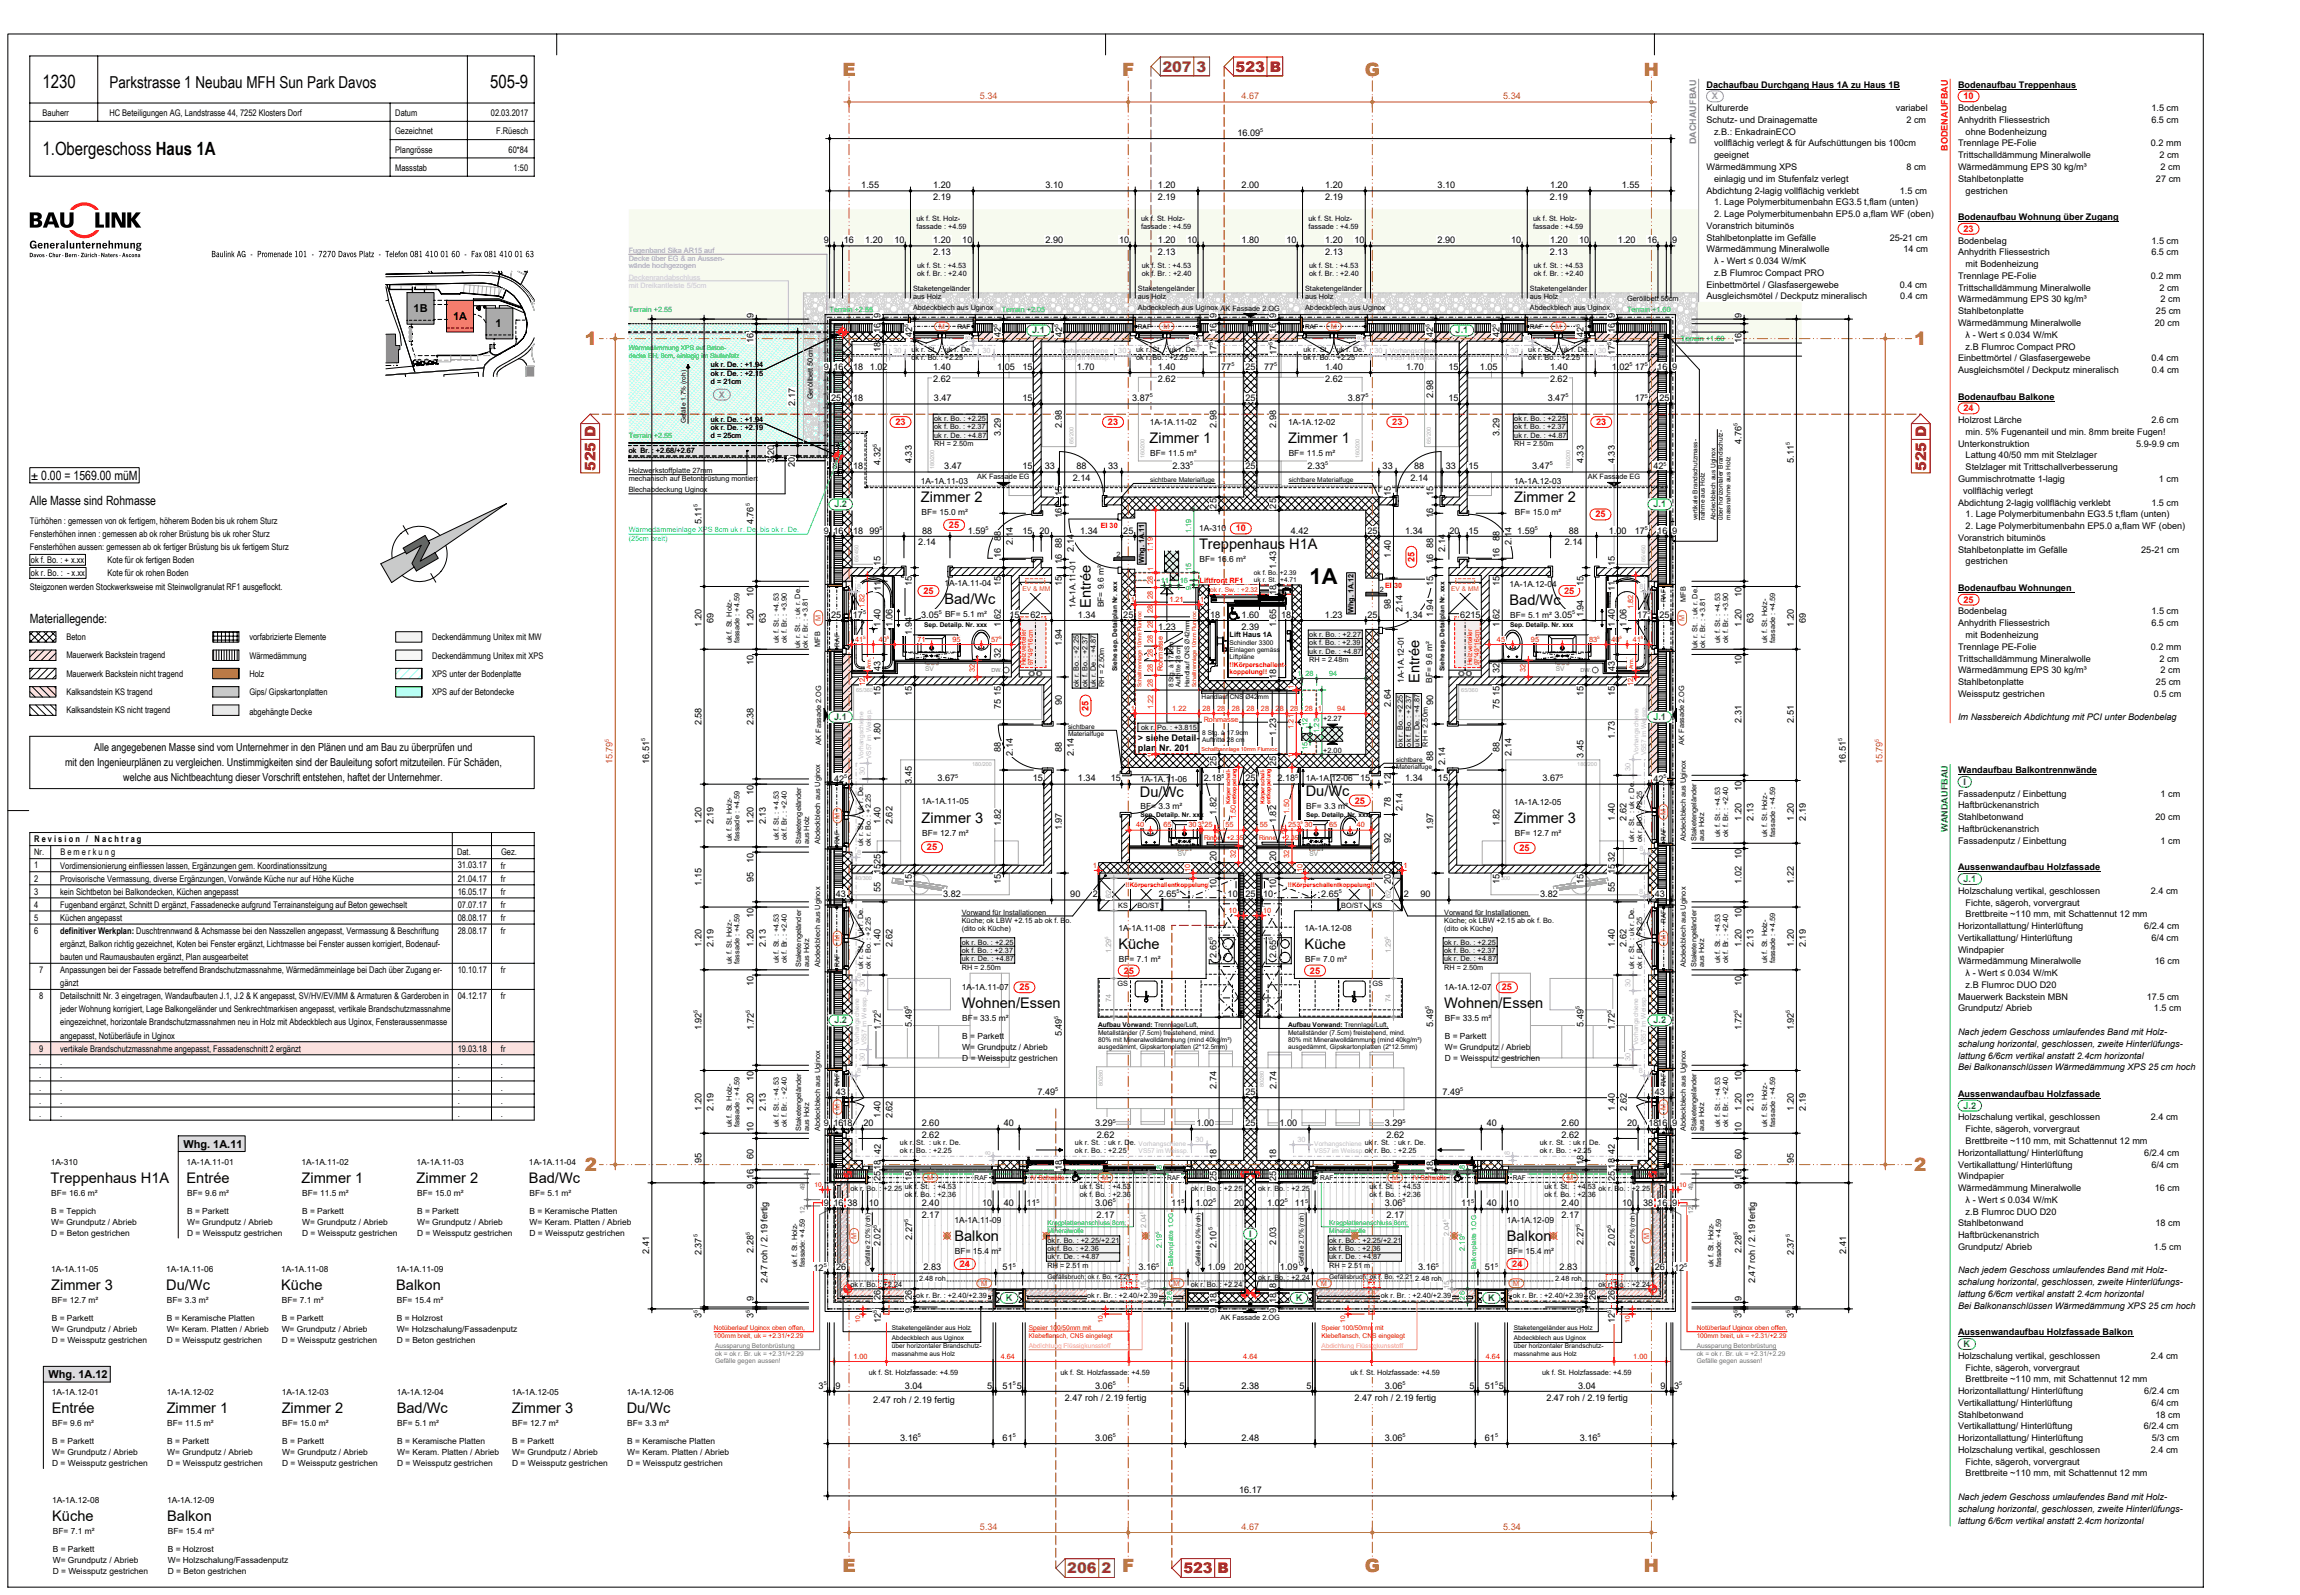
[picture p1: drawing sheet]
<svg xmlns="http://www.w3.org/2000/svg" width="880mm" height="610mm" viewBox="0 0 880 610" stroke-linecap="round" stroke-linejoin="round" font-family="sans-serif">
<defs><g id="words">
<text font-size="8.4" x="501.1" y="223.5">1A</text>
<g font-size="7" fill="#c36e14">
<text x="322.3" y="29">E</text>
<text x="429.3" y="29">F</text>
<text x="522.1" y="29">G</text>
<text x="628.9" y="29">H</text>
<text x="223.7" y="131.8">1</text>
<text x="732.3" y="131.8">1</text>
<text x="223.7" y="447.7">2</text>
<text x="732.3" y="447.7">2</text>
<text x="322.3" y="601.1">E</text>
<text x="429.3" y="601.1">F</text>
<text x="522.1" y="601.1">G</text>
<text x="628.9" y="601.1">H</text>
</g>
<g font-size="7">
<text x="16.3" y="33.8">1230</text>
<text x="187.5" y="33.8">505-9</text>
<text x="16.3" y="59.4">1.Obergeschoss Haus 1A</text>
</g>
<text font-size="6.3" x="41.9" y="33.8">Parkstrasse 1 Neubau MFH Sun Park Davos</text>
<g font-size="5.6" fill="#825028">
<text x="444.8" y="27.4">207 3</text>
<text x="408.4" y="601.4">206 2</text>
</g>
<g font-size="5.6" fill="#b20000">
<text x="472.8" y="27.4">523 B</text>
<text x="227.8" y="180.2" transform="rotate(-90 227.8 180.2)">525 D</text>
<text x="736.9" y="180.2" transform="rotate(-90 736.9 180.2)">525 D</text>
<text x="452.8" y="601.7">523 B</text>
</g>
<g font-size="5.6">
<text x="439.9" y="169.3">Zimmer 1</text>
<text x="492.9" y="169.3">Zimmer 1</text>
<text x="352.4" y="192.1">Zimmer 2</text>
<text x="579.4" y="192.1">Zimmer 2</text>
<text x="458.8" y="210">Treppenhaus H1A</text>
<text x="361.4" y="231.1">Bad/Wc</text>
<text x="417.4" y="232.5" transform="rotate(-90 417.4 232.5)">Entrée</text>
<text x="577.6" y="231.3">Bad/Wc</text>
<text x="543.1" y="261.2" transform="rotate(-90 543.1 261.2)">Entrée</text>
<text x="436.2" y="304.9">Du/Wc</text>
<text x="499.6" y="304.5">Du/Wc</text>
<text x="352.6" y="314.6">Zimmer 3</text>
<text x="579.4" y="314.9">Zimmer 3</text>
<text x="427.9" y="362.8">Küche</text>
<text x="499.2" y="362.8">Küche</text>
<text x="368" y="385.5">Wohnen/Essen</text>
<text x="552.6" y="385.5">Wohnen/Essen</text>
<text x="19.4" y="452.3">Treppenhaus H1A</text>
<text x="71.4" y="452.3">Entrée</text>
<text x="115.4" y="452.3">Zimmer 1</text>
<text x="159.4" y="452.3">Zimmer 2</text>
<text x="202.4" y="452.3">Bad/Wc</text>
<text x="365.2" y="474.6">Balkon</text>
<text x="576.6" y="474.6">Balkon</text>
<text x="19.6" y="493.4">Zimmer 3</text>
<text x="63.6" y="493.4">Du/Wc</text>
<text x="107.6" y="493.4">Küche</text>
<text x="151.6" y="493.4">Balkon</text>
<text x="19.8" y="540.5">Entrée</text>
<text x="63.8" y="540.5">Zimmer 1</text>
<text x="107.8" y="540.5">Zimmer 2</text>
<text x="151.8" y="540.5">Bad/Wc</text>
<text x="195.8" y="540.5">Zimmer 3</text>
<text x="239.8" y="540.5">Du/Wc</text>
<text x="20" y="581.6">Küche</text>
<text x="64" y="581.6">Balkon</text>
</g>
<g font-size="4.9">
<text x="12" y="183.4">± 0.00 = 1569.00 müM</text>
<text x="11.4" y="193.2">Alle Masse sind Rohmasse</text>
<text x="11.4" y="238.4">Materiallegende:</text>
</g>
<g font-size="4.2">
<text x="158.3" y="119.3">1B</text>
<text x="173.4" y="122.3">1A</text>
<text x="189.5" y="125.2">1</text>
<text x="36" y="287.3">Alle angegebenen Masse sind vom Unternehmer in den Plänen und am Bau zu überprüfen und</text>
<text x="24.9" y="293">mit den Ingenieurplänen zu vergleichen. Unstimmigkeiten sind der Bauleitung sofort mitzuteilen. Für Schäden,</text>
<text x="47.2" y="298.7">welche aus Nichtbeachtung dieser Vorschrift entstehen, haftet der Unternehmer.</text>
<text x="70.2" y="438.9">Whg. 1A.11</text>
<text x="18.6" y="527.1">Whg. 1A.12</text>
</g>
<g font-size="3.5">
<text x="652.9" y="33.5">Dachaufbau Durchgang Haus 1A zu Haus 1B</text>
<text x="749.2" y="33.5">Bodenaufbau Treppenhaus</text>
<text x="16.3" y="44.4">Bauherr</text>
<text x="41.9" y="44.4">HC Beteiligungen AG, Landstrasse 44, 7252 Klosters Dorf</text>
<text x="151.3" y="44.4">Datum</text>
<text x="187.8" y="44.4">02.03.2017</text>
<text x="652.9" y="42.5">Kulturerde</text>
<text x="652.9" y="47">Schutz- und Drainagematte</text>
<text x="725.3" y="42.5">variabel</text>
<text x="729.4" y="47">2 cm</text>
<text x="749.2" y="42.5">Bodenbelag</text>
<text x="749.2" y="47">Anhydrith Fliessestrich</text>
<text x="823.1" y="47">6.5 cm</text>
<text x="823.2" y="42.5">1.5 cm</text>
<text x="151.2" y="51.4">Gezeichnet</text>
<text x="189.9" y="51.4">F.Rüesch</text>
<text x="473.4" y="52">16.09</text>
<text x="655.8" y="51.5">z.B.: EnkadrainECO</text>
<text x="752.1" y="51.5">ohne Bodenheizung</text>
<text x="151.3" y="58.4">Plangrösse</text>
<text x="194.6" y="58.4">60*84</text>
<text x="655.8" y="56">vollflächig verlegt &amp; für Aufschüttungen bis 100cm</text>
<text x="749.2" y="56">Trennlage PE-Folie</text>
<text x="822.9" y="56">0.2 mm</text>
<text x="151.2" y="65.4">Massstab</text>
<text x="196.5" y="65.4">1:50</text>
<text x="652.9" y="65">Wärmedämmung XPS</text>
<text x="655.8" y="60.5">geeignet</text>
<text x="729.4" y="65">8 cm</text>
<text x="749.2" y="60.5">Trittschalldämmung Mineralwolle</text>
<text x="749.2" y="65">Wärmedämmung EPS 30 kg/m³</text>
<text x="826.2" y="60.5">2 cm</text>
<text x="826.6" y="65">2 cm</text>
<text x="329.6" y="72">1.55</text>
<text x="357" y="72">1.20</text>
<text x="400" y="72">3.10</text>
<text x="443" y="72">1.20</text>
<text x="475" y="72">2.00</text>
<text x="507" y="72">1.20</text>
<text x="550" y="72">3.10</text>
<text x="593" y="72">1.20</text>
<text x="620.5" y="72">1.55</text>
<text x="655.8" y="69.5">einlagig und im Stufenfalz verlegt</text>
<text x="749.2" y="69.5">Stahlbetonplatte</text>
<text x="824.9" y="69.5">27 cm</text>
<text x="357" y="76.6">2.19</text>
<text x="443" y="76.6">2.19</text>
<text x="507" y="76.6">2.19</text>
<text x="593" y="76.6">2.19</text>
<text x="652.9" y="74">Abdichtung 2-lagig vollflächig verklebt</text>
<text x="726.9" y="74">1.5 cm</text>
<text x="752.1" y="74">gestrichen</text>
<text x="655.8" y="78.5">1. Lage Polymerbitumenbahn EG3.5 t,flam (unten)</text>
<text x="655.8" y="83">2. Lage Polymerbitumenbahn EP5.0 a,flam WF (oben)</text>
<text x="652.9" y="87.5">Voranstrich bituminös</text>
<text x="749.2" y="84.2">Bodenaufbau Wohnung über Zugang</text>
<text x="315.2" y="93">9</text>
<text x="322.8" y="93">16</text>
<text x="331" y="93">1.20</text>
<text x="342.2" y="93">10</text>
<text x="357" y="93">1.20</text>
<text x="368.2" y="93">10</text>
<text x="400" y="93">2.90</text>
<text x="428.2" y="93">10</text>
<text x="443" y="93">1.20</text>
<text x="454.2" y="93">10</text>
<text x="475" y="93">1.80</text>
<text x="492.2" y="93">10</text>
<text x="507" y="93">1.20</text>
<text x="518.2" y="93">10</text>
<text x="550" y="93">2.90</text>
<text x="578.2" y="93">10</text>
<text x="593" y="93">1.20</text>
<text x="604.2" y="93">10</text>
<text x="619" y="93">1.20</text>
<text x="630.2" y="93">16</text>
<text x="639.8" y="93">9</text>
<text x="652.9" y="92">Stahlbetonplatte im Gefälle</text>
<text x="723" y="92">25-21 cm</text>
<text x="749.2" y="93.2">Bodenbelag</text>
<text x="823.2" y="93.2">1.5 cm</text>
<text x="357" y="97.6">2.13</text>
<text x="443" y="97.6">2.13</text>
<text x="507" y="97.6">2.13</text>
<text x="593" y="97.6">2.13</text>
<text x="652.9" y="96.5">Wärmedämmung Mineralwolle</text>
<text x="655.8" y="101">λ - Wert ≤ 0.034 W/mK</text>
<text x="728.2" y="96.5">14 cm</text>
<text x="749.2" y="97.7">Anhydrith Fliessestrich</text>
<text x="823.1" y="97.7">6.5 cm</text>
<text x="655.8" y="105.5">z.B Flumroc Compact PRO</text>
<text x="749.2" y="106.7">Trennlage PE-Folie</text>
<text x="752.1" y="102.2">mit Bodenheizung</text>
<text x="822.9" y="106.7">0.2 mm</text>
<text x="652.9" y="110">Einbettmörtel / Glasfasergewebe</text>
<text x="726.9" y="110">0.4 cm</text>
<text x="749.2" y="111.2">Trittschalldämmung Mineralwolle</text>
<text x="826.2" y="111.2">2 cm</text>
<text x="652.9" y="114.5">Ausgleichsmötel / Deckputz mineralisch</text>
<text x="727.1" y="114.5">0.4 cm</text>
<text x="749.2" y="115.7">Wärmedämmung EPS 30 kg/m³</text>
<text x="826.6" y="115.7">2 cm</text>
<text x="288.4" y="121.6" transform="rotate(-90 288.4 121.6)">9</text>
<text x="336.9" y="121.6" transform="rotate(-90 336.9 121.6)">9</text>
<text x="465.4" y="121.6" transform="rotate(-90 465.4 121.6)">9</text>
<text x="488.3" y="121.6" transform="rotate(-90 488.3 121.6)">9</text>
<text x="617.8" y="121.6" transform="rotate(-90 617.8 121.6)">9</text>
<text x="666.3" y="121.6" transform="rotate(-90 666.3 121.6)">9</text>
<text x="749.2" y="120.2">Stahlbetonplatte</text>
<text x="749.2" y="124.7">Wärmedämmung Mineralwolle</text>
<text x="824.5" y="124.7">20 cm</text>
<text x="824.9" y="120.2">25 cm</text>
<text x="288.4" y="131.2" transform="rotate(-90 288.4 131.2)">16</text>
<text x="336.9" y="127.3" transform="rotate(-90 336.9 127.3)">16</text>
<text x="349" y="128.8" transform="rotate(-90 349 128.8)">42</text>
<text x="383" y="128.8" transform="rotate(-90 383 128.8)">42</text>
<text x="406.4" y="128.8" transform="rotate(-90 406.4 128.8)">42</text>
<text x="465.4" y="127.3" transform="rotate(-90 465.4 127.3)">16</text>
<text x="488.3" y="127.3" transform="rotate(-90 488.3 127.3)">16</text>
<text x="548.4" y="128.8" transform="rotate(-90 548.4 128.8)">42</text>
<text x="573.8" y="128.8" transform="rotate(-90 573.8 128.8)">42</text>
<text x="605.9" y="128.8" transform="rotate(-90 605.9 128.8)">42</text>
<text x="617.8" y="127.3" transform="rotate(-90 617.8 127.3)">16</text>
<text x="666.3" y="131.2" transform="rotate(-90 666.3 131.2)">16</text>
<text x="752.1" y="129.2">λ - Wert ≤ 0.034 W/mK</text>
<text x="336.9" y="134.8" transform="rotate(-90 336.9 134.8)">18</text>
<text x="465.5" y="135.9" transform="rotate(-90 465.5 135.9)">17</text>
<text x="488.4" y="135.9" transform="rotate(-90 488.4 135.9)">17</text>
<text x="617.9" y="135.9" transform="rotate(-90 617.9 135.9)">17</text>
<text x="752.1" y="133.7">z.B Flumroc Compact PRO</text>
<text x="315.2" y="141.5">9</text>
<text x="318.9" y="141.5">16</text>
<text x="326.4" y="141.5">18</text>
<text x="332.9" y="141.5">1.02</text>
<text x="357" y="141.5">1.40</text>
<text x="381.5" y="141.5">1.05</text>
<text x="391.2" y="141.5">15</text>
<text x="412" y="141.5">1.70</text>
<text x="443" y="141.5">1.40</text>
<text x="467.2" y="141.5">77</text>
<text x="476.5" y="141.5">25</text>
<text x="483.7" y="141.5">77</text>
<text x="507" y="141.5">1.40</text>
<text x="538" y="141.5">1.70</text>
<text x="554.2" y="141.5">15</text>
<text x="566.3" y="141.5">1.05</text>
<text x="593" y="141.5">1.40</text>
<text x="616.7" y="141.5">1.02</text>
<text x="625.4" y="141.5">17</text>
<text x="634.1" y="141.5">16</text>
<text x="639.8" y="141.5">9</text>
<text x="749.2" y="138.2">Einbettmörtel / Glasfasergewebe</text>
<text x="749.2" y="142.7">Ausgleichsmötel / Deckputz mineralisch</text>
<text x="823.1" y="138.2">0.4 cm</text>
<text x="823.3" y="142.7">0.4 cm</text>
<text x="357.1" y="146.1">2.62</text>
<text x="443.1" y="146">2.62</text>
<text x="507.1" y="146">2.62</text>
<text x="593.1" y="146">2.62</text>
<text x="304.2" y="155.2" transform="rotate(-90 304.2 155.2)">2.17</text>
<text x="318" y="153.5">25</text>
<text x="326.4" y="153.5">18</text>
<text x="357.3" y="153.5">3.47</text>
<text x="391.2" y="153.5">15</text>
<text x="433.2" y="153.5">3.87</text>
<text x="476.5" y="153.5">25</text>
<text x="515.7" y="153.5">3.87</text>
<text x="548.3" y="152.2" transform="rotate(-90 548.3 152.2)">2.98</text>
<text x="554.2" y="153.5">15</text>
<text x="592.2" y="153.5">3.47</text>
<text x="625.4" y="153.5">17</text>
<text x="635" y="153.5">25</text>
<text x="749.2" y="152.8">Bodenaufbau Balkone</text>
<text x="749.2" y="161.8">Holzrost Lärche</text>
<text x="823.1" y="161.8">2.6 cm</text>
<text x="382.9" y="166.7" transform="rotate(-90 382.9 166.7)">3.29</text>
<text x="406.3" y="163.6" transform="rotate(-90 406.3 163.6)">2.98</text>
<text x="465.4" y="163.6" transform="rotate(-90 465.4 163.6)">2.98</text>
<text x="488.3" y="163.6" transform="rotate(-90 488.3 163.6)">2.98</text>
<text x="573.7" y="166.7" transform="rotate(-90 573.7 166.7)">3.29</text>
<text x="752.1" y="166.3">min. 5% Fugenanteil und min. 8mm breite Fugen!</text>
<text x="296.1" y="174" transform="rotate(-90 296.1 174)">20</text>
<text x="666.3" y="169.8" transform="rotate(-90 666.3 169.8)">4.76</text>
<text x="749.2" y="170.8">Unterkonstruktion</text>
<text x="817.3" y="170.8">5.9-9.9 cm</text>
<text x="296.1" y="177.2" transform="rotate(-90 296.1 177.2)">3</text>
<text x="304.1" y="178.6" transform="rotate(-90 304.1 178.6)">20</text>
<text x="318.5" y="179.5">8</text>
<text x="326.4" y="179.5">18</text>
<text x="336.9" y="177.8" transform="rotate(-90 336.9 177.8)">4.32</text>
<text x="348.9" y="177.1" transform="rotate(-90 348.9 177.1)">4.33</text>
<text x="361.3" y="179.5">3.47</text>
<text x="391.2" y="179.5">15</text>
<text x="399.8" y="179.5">33</text>
<text x="411.9" y="179.5">88</text>
<text x="424" y="179.5">33</text>
<text x="448.6" y="179.5">2.33</text>
<text x="476.5" y="179.5">25</text>
<text x="500.3" y="179.5">2.33</text>
<text x="529" y="179.5">33</text>
<text x="541.1" y="179.5">88</text>
<text x="553.2" y="179.5">33</text>
<text x="561.8" y="179.5">15</text>
<text x="586.2" y="179.5">3.47</text>
<text x="605.8" y="177.1" transform="rotate(-90 605.8 177.1)">4.33</text>
<text x="617.8" y="177.1" transform="rotate(-90 617.8 177.1)">4.33</text>
<text x="632.6" y="179.5">42</text>
<text x="686.3" y="177.1" transform="rotate(-90 686.3 177.1)">5.11</text>
<text x="752.1" y="175.3">Lattung 40/50 mm mit Stelzlager</text>
<text x="752.1" y="179.8">Stelzlager mit Trittschallverbesserung</text>
<text x="410.4" y="184">2.14</text>
<text x="539.6" y="184">2.14</text>
<text x="749.2" y="184.3">Gummischrotmatte 1-lagig</text>
<text x="826" y="184.3">1 cm</text>
<text x="406.3" y="189.7" transform="rotate(-90 406.3 189.7)">15</text>
<text x="532.1" y="189.7" transform="rotate(-90 532.1 189.7)">15</text>
<text x="548.3" y="189.7" transform="rotate(-90 548.3 189.7)">15</text>
<text x="751.1" y="188.8">vollflächig verlegt</text>
<text x="465.4" y="194.5" transform="rotate(-90 465.4 194.5)">25</text>
<text x="488.3" y="194.5" transform="rotate(-90 488.3 194.5)">25</text>
<text x="749.2" y="193.3">Abdichtung 2-lagig vollflächig verklebt</text>
<text x="752.1" y="197.8">1. Lage Polymerbitumenbahn EG3.5 t,flam (unten)</text>
<text x="823.1" y="193.3">1.5 cm</text>
<text x="11.4" y="200.5">Türhöhen : gemessen von ok fertigem, höherem Boden bis uk rohem Sturz</text>
<text x="268.4" y="200.5" transform="rotate(-90 268.4 200.5)">5.11</text>
<text x="288.4" y="200.5" transform="rotate(-90 288.4 200.5)">4.76</text>
<text x="406.3" y="198.1" transform="rotate(-90 406.3 198.1)">16</text>
<text x="548.3" y="198.1" transform="rotate(-90 548.3 198.1)">16</text>
<text x="752.1" y="202.3">2. Lage Polymerbitumenbahn EP5.0 a,flam WF (oben)</text>
<text x="11.4" y="205.5">Fensterhöhen innen : gemessen ab ok roher Brüstung bis uk roher Sturz</text>
<text x="315.2" y="204.1">9</text>
<text x="318.9" y="204.1">16</text>
<text x="326.4" y="204.1">18</text>
<text x="332.6" y="204.1">99</text>
<text x="351.3" y="208.6">2.14</text>
<text x="352.8" y="204.1">88</text>
<text x="370.3" y="204.1">1.59</text>
<text x="382.9" y="207" transform="rotate(-90 382.9 207)">88</text>
<text x="387.5" y="208.4" transform="rotate(-90 387.5 208.4)">2.14</text>
<text x="391.2" y="204.1">15</text>
<text x="397.7" y="204.1">20</text>
<text x="406.3" y="209.6" transform="rotate(-90 406.3 209.6)">88</text>
<text x="413.2" y="204.1">1.34</text>
<text x="429.8" y="204.1">25</text>
<text x="493.9" y="204.1">4.42</text>
<text x="523.2" y="204.1">25</text>
<text x="537.6" y="204.1">1.34</text>
<text x="548.3" y="209.6" transform="rotate(-90 548.3 209.6)">88</text>
<text x="554.5" y="204.1">20</text>
<text x="561.8" y="204.1">15</text>
<text x="573.7" y="207" transform="rotate(-90 573.7 207)">88</text>
<text x="578.3" y="208.4" transform="rotate(-90 578.3 208.4)">2.14</text>
<text x="580.5" y="204.1">1.59</text>
<text x="598.7" y="208.6">2.14</text>
<text x="600.2" y="204.1">88</text>
<text x="615.5" y="204.1">1.00</text>
<text x="625.4" y="204.1">17</text>
<text x="634.1" y="204.1">16</text>
<text x="639.8" y="204.1">9</text>
<text x="749.2" y="206.8">Voranstrich bituminös</text>
<text x="11.4" y="210.5">Fensterhöhen aussen: gemessen ab ok fertiger Brüstung bis uk fertigem Sturz</text>
<text x="11.8" y="215.3">ok f. Bo. : + x.xx</text>
<text x="41.1" y="215.3">Kote für ok fertigen Boden</text>
<text x="382.9" y="213.5" transform="rotate(-90 382.9 213.5)">16</text>
<text x="406.3" y="215.7" transform="rotate(-90 406.3 215.7)">16</text>
<text x="410.9" y="211" transform="rotate(-90 410.9 211)">2.14</text>
<text x="532.1" y="213.2" transform="rotate(-90 532.1 213.2)">1.40</text>
<text x="548.3" y="215.8" transform="rotate(-90 548.3 215.8)">16</text>
<text x="552.9" y="211" transform="rotate(-90 552.9 211)">2.14</text>
<text x="573.7" y="213.5" transform="rotate(-90 573.7 213.5)">16</text>
<text x="749.2" y="211.3">Stahlbetonplatte im Gefälle</text>
<text x="752.1" y="215.8">gestrichen</text>
<text x="819.3" y="211.3">25-21 cm</text>
<text x="11.8" y="220.3">ok r. Bo. : - x.xx</text>
<text x="41.1" y="220.3">Kote für ok rohen Boden</text>
<text x="336.9" y="216.7" transform="rotate(-90 336.9 216.7)">15</text>
<text x="488.3" y="217.5" transform="rotate(-90 488.3 217.5)">1.43</text>
<text x="617.8" y="216.7" transform="rotate(-90 617.8 216.7)">15</text>
<text x="11.4" y="225.5">Steigzonen werden Stockwerksweise mit Steinwollgranulat RF1 ausgeflockt.</text>
<text x="337" y="226" transform="rotate(-90 337 226)">11</text>
<text x="348.9" y="224.3" transform="rotate(-90 348.9 224.3)">15</text>
<text x="382.9" y="224.3" transform="rotate(-90 382.9 224.3)">15</text>
<text x="406.3" y="224.3" transform="rotate(-90 406.3 224.3)">15</text>
<text x="488.3" y="227.6" transform="rotate(-90 488.3 227.6)">18</text>
<text x="548.3" y="224.3" transform="rotate(-90 548.3 224.3)">15</text>
<text x="573.7" y="224.3" transform="rotate(-90 573.7 224.3)">15</text>
<text x="605.8" y="224.3" transform="rotate(-90 605.8 224.3)">15</text>
<text x="617.9" y="226" transform="rotate(-90 617.9 226)">11</text>
<text x="749.2" y="226">Bodenaufbau Wohnungen</text>
<text x="288.4" y="228.5" transform="rotate(-90 288.4 228.5)">10</text>
<text x="532.1" y="232.8" transform="rotate(-90 532.1 232.8)">98</text>
<text x="666.3" y="228.5" transform="rotate(-90 666.3 228.5)">10</text>
<text x="268.4" y="239.6" transform="rotate(-90 268.4 239.6)">1.20</text>
<text x="273" y="238.2" transform="rotate(-90 273 238.2)">69</text>
<text x="288.4" y="239.6" transform="rotate(-90 288.4 239.6)">1.20</text>
<text x="293" y="238.2" transform="rotate(-90 293 238.2)">63</text>
<text x="318" y="236.3">25</text>
<text x="326.3" y="236.3">17</text>
<text x="336.9" y="239.6" transform="rotate(-90 336.9 239.6)">1.40</text>
<text x="341.5" y="239.6" transform="rotate(-90 341.5 239.6)">1.06</text>
<text x="352.5" y="236.3">3.05</text>
<text x="382.9" y="239.6" transform="rotate(-90 382.9 239.6)">1.62</text>
<text x="386.2" y="236.3">15</text>
<text x="394.3" y="236.3">62</text>
<text x="412.4" y="236.3">1.34</text>
<text x="429.8" y="236.3">25</text>
<text x="463" y="236.3">18</text>
<text x="475" y="236.3">1.60</text>
<text x="488.3" y="239.8" transform="rotate(-90 488.3 239.8)">1.65</text>
<text x="490.2" y="236.3">18</text>
<text x="506.9" y="236.3">1.23</text>
<text x="523.2" y="236.3">25</text>
<text x="536.7" y="234.2" transform="rotate(-90 536.7 234.2)">2.14</text>
<text x="537.6" y="236.3">1.34</text>
<text x="548.3" y="236" transform="rotate(-90 548.3 236)">1.94</text>
<text x="558.7" y="236.3">62</text>
<text x="562.6" y="236.3">15</text>
<text x="573.7" y="239.6" transform="rotate(-90 573.7 239.6)">1.62</text>
<text x="594.8" y="236.3">3.05</text>
<text x="605.8" y="236.1" transform="rotate(-90 605.8 236.1)">1.94</text>
<text x="617.8" y="239.6" transform="rotate(-90 617.8 239.6)">1.40</text>
<text x="622.4" y="239.6" transform="rotate(-90 622.4 239.6)">1.06</text>
<text x="626.4" y="236.3">17</text>
<text x="635" y="236.3">25</text>
<text x="666.3" y="239.6" transform="rotate(-90 666.3 239.6)">1.20</text>
<text x="670.9" y="238.2" transform="rotate(-90 670.9 238.2)">63</text>
<text x="686.3" y="239.6" transform="rotate(-90 686.3 239.6)">1.20</text>
<text x="690.9" y="238.2" transform="rotate(-90 690.9 238.2)">69</text>
<text x="749.2" y="235">Bodenbelag</text>
<text x="749.2" y="239.5">Anhydrith Fliessestrich</text>
<text x="823.1" y="239.5">6.5 cm</text>
<text x="823.2" y="235">1.5 cm</text>
<text x="25.4" y="244.8">Beton</text>
<text x="95.4" y="244.8">vorfabrizierte Elemente</text>
<text x="165.4" y="244.8">Deckendämmung Unitex mit MW</text>
<text x="348.9" y="242.8" transform="rotate(-90 348.9 242.8)">1.94</text>
<text x="443.1" y="240.8">1.23</text>
<text x="475" y="240.9">2.39</text>
<text x="752.1" y="244">mit Bodenheizung</text>
<text x="25.4" y="251.8">Mauerwerk Backstein tragend</text>
<text x="95.4" y="251.8">Wärmedämmung</text>
<text x="165.4" y="251.8">Deckendämmung Unitex mit XPS</text>
<text x="382.9" y="251.8" transform="rotate(-90 382.9 251.8)">32</text>
<text x="406.3" y="247.2" transform="rotate(-90 406.3 247.2)">1.94</text>
<text x="749.2" y="248.5">Trennlage PE-Folie</text>
<text x="822.9" y="248.5">0.2 mm</text>
<text x="288.4" y="254.5" transform="rotate(-90 288.4 254.5)">10</text>
<text x="336.9" y="256.5" transform="rotate(-90 336.9 256.5)">43</text>
<text x="573.7" y="257.6" transform="rotate(-90 573.7 257.6)">32</text>
<text x="617.8" y="256.5" transform="rotate(-90 617.8 256.5)">43</text>
<text x="666.3" y="254.5" transform="rotate(-90 666.3 254.5)">10</text>
<text x="749.2" y="253">Trittschalldämmung Mineralwolle</text>
<text x="749.2" y="257.5">Wärmedämmung EPS 30 kg/m³</text>
<text x="826.2" y="253">2 cm</text>
<text x="826.6" y="257.5">2 cm</text>
<text x="25.4" y="258.8">Mauerwerk Backstein nicht tragend</text>
<text x="95.4" y="258.8">Holz</text>
<text x="165.4" y="258.8">XPS unter der Bodenplatte</text>
<text x="488.3" y="259.7" transform="rotate(-90 488.3 259.7)">18</text>
<text x="749.2" y="262">Stahlbetonplatte</text>
<text x="824.9" y="262">25 cm</text>
<text x="25.4" y="265.8">Kalksandstein KS tragend</text>
<text x="95.4" y="265.8">Gips/ Gipskartonplatten</text>
<text x="165.4" y="265.8">XPS auf der Betondecke</text>
<text x="336.9" y="266.1" transform="rotate(-90 336.9 266.1)">15</text>
<text x="348.9" y="266.1" transform="rotate(-90 348.9 266.1)">15</text>
<text x="382.9" y="266.1" transform="rotate(-90 382.9 266.1)">15</text>
<text x="406.3" y="269.8" transform="rotate(-90 406.3 269.8)">90</text>
<text x="548.3" y="269.8" transform="rotate(-90 548.3 269.8)">90</text>
<text x="573.7" y="266.1" transform="rotate(-90 573.7 266.1)">15</text>
<text x="605.8" y="266.1" transform="rotate(-90 605.8 266.1)">15</text>
<text x="617.8" y="266.1" transform="rotate(-90 617.8 266.1)">15</text>
<text x="749.2" y="266.5">Weissputz gestrichen</text>
<text x="824.1" y="266.5">0.5 cm</text>
<text x="25.4" y="272.8">Kalksandstein KS nicht tragend</text>
<text x="95.4" y="273.3">abgehängte Decke</text>
<text x="382.9" y="271.3" transform="rotate(-90 382.9 271.3)">75</text>
<text x="532.1" y="270.4" transform="rotate(-90 532.1 270.4)">2.64</text>
<text x="573.7" y="271.3" transform="rotate(-90 573.7 271.3)">75</text>
<text x="749.2" y="275.5">Im Nassbereich Abdichtung mit PCI unter Bodenbelag</text>
<text x="268.4" y="277.4" transform="rotate(-90 268.4 277.4)">2.58</text>
<text x="288.4" y="277.4" transform="rotate(-90 288.4 277.4)">2.38</text>
<text x="488.3" y="281.5" transform="rotate(-90 488.3 281.5)">1.23</text>
<text x="666.3" y="276.5" transform="rotate(-90 666.3 276.5)">2.31</text>
<text x="686.3" y="276.5" transform="rotate(-90 686.3 276.5)">2.51</text>
<text x="336.9" y="283.2" transform="rotate(-90 336.9 283.2)">1.80</text>
<text x="382.9" y="287.6" transform="rotate(-90 382.9 287.6)">88</text>
<text x="406.3" y="287.6" transform="rotate(-90 406.3 287.6)">88</text>
<text x="435.4" y="283.4">&gt; siehe Detail-</text>
<text x="435.4" y="287.2">plan Nr. 201</text>
<text x="573.7" y="287.6" transform="rotate(-90 573.7 287.6)">88</text>
<text x="617.8" y="282.5" transform="rotate(-90 617.8 282.5)">1.73</text>
<text x="248.4" y="292.1" transform="rotate(-90 248.4 292.1)">16.51</text>
<text x="387.5" y="289" transform="rotate(-90 387.5 289)">2.14</text>
<text x="410.9" y="289" transform="rotate(-90 410.9 289)">2.14</text>
<text x="465.4" y="292.9" transform="rotate(-90 465.4 292.9)">25</text>
<text x="488.3" y="292.9" transform="rotate(-90 488.3 292.9)">25</text>
<text x="548.3" y="291" transform="rotate(-90 548.3 291)">88</text>
<text x="552.9" y="292.4" transform="rotate(-90 552.9 292.4)">2.14</text>
<text x="578.3" y="289" transform="rotate(-90 578.3 289)">2.14</text>
<text x="605.8" y="289.7" transform="rotate(-90 605.8 289.7)">3.45</text>
<text x="706.3" y="292.1" transform="rotate(-90 706.3 292.1)">16.51</text>
<text x="319.1" y="298.9">42</text>
<text x="348.9" y="299.7" transform="rotate(-90 348.9 299.7)">3.45</text>
<text x="358.7" y="298.9">3.67</text>
<text x="395.2" y="298.9">15</text>
<text x="412.4" y="298.9">1.34</text>
<text x="425" y="298.9">15</text>
<text x="460.6" y="298.9">2.18</text>
<text x="476.5" y="298.9">25</text>
<text x="488.8" y="298.9">2.18</text>
<text x="520.4" y="298.9">15</text>
<text x="537.6" y="298.9">1.34</text>
<text x="550.2" y="298.9">15</text>
<text x="590.2" y="298.9">3.67</text>
<text x="632.6" y="298.9">42</text>
<text x="749.2" y="295.7">Wandaufbau Balkontrennwände</text>
<text x="288.4" y="304.1" transform="rotate(-90 288.4 304.1)">10</text>
<text x="532.2" y="300.1" transform="rotate(-90 532.2 300.1)">12</text>
<text x="666.3" y="302.7" transform="rotate(-90 666.3 302.7)">10</text>
<text x="749.2" y="304.7">Fassadenputz / Einbettung</text>
<text x="826.6" y="304.7">1 cm</text>
<text x="465.4" y="311.6" transform="rotate(-90 465.4 311.6)">1.82</text>
<text x="532.1" y="308.8" transform="rotate(-90 532.1 308.8)">78</text>
<text x="536.7" y="310.2" transform="rotate(-90 536.7 310.2)">2.14</text>
<text x="749.2" y="309.2">Haftbrückenanstrich</text>
<text x="268.4" y="315.2" transform="rotate(-90 268.4 315.2)">1.20</text>
<text x="273" y="315.2" transform="rotate(-90 273 315.2)">2.19</text>
<text x="288.4" y="315.2" transform="rotate(-90 288.4 315.2)">1.20</text>
<text x="293" y="315.2" transform="rotate(-90 293 315.2)">2.13</text>
<text x="336.9" y="315.2" transform="rotate(-90 336.9 315.2)">1.40</text>
<text x="341.5" y="315.2" transform="rotate(-90 341.5 315.2)">2.62</text>
<text x="382.9" y="316" transform="rotate(-90 382.9 316)">1.82</text>
<text x="406.3" y="317.5" transform="rotate(-90 406.3 317.5)">1.97</text>
<text x="488.3" y="314.8" transform="rotate(-90 488.3 314.8)">1.82</text>
<text x="548.3" y="317.5" transform="rotate(-90 548.3 317.5)">1.97</text>
<text x="573.7" y="316" transform="rotate(-90 573.7 316)">1.82</text>
<text x="617.8" y="313.8" transform="rotate(-90 617.8 313.8)">1.40</text>
<text x="622.4" y="313.8" transform="rotate(-90 622.4 313.8)">2.62</text>
<text x="666.3" y="313.8" transform="rotate(-90 666.3 313.8)">1.20</text>
<text x="670.9" y="313.8" transform="rotate(-90 670.9 313.8)">2.13</text>
<text x="686.3" y="313.8" transform="rotate(-90 686.3 313.8)">1.20</text>
<text x="690.9" y="313.8" transform="rotate(-90 690.9 313.8)">2.19</text>
<text x="749.2" y="313.7">Stahlbetonwand</text>
<text x="824.7" y="313.7">20 cm</text>
<text x="13.1" y="322.1">R e v i s i o n / N a c h t r a g</text>
<text x="532.1" y="322.6" transform="rotate(-90 532.1 322.6)">92</text>
<text x="749.2" y="318.2">Haftbrückenanstrich</text>
<text x="749.2" y="322.7">Fassadenputz / Einbettung</text>
<text x="826.6" y="322.7">1 cm</text>
<text x="13.1" y="327.1">Nr.</text>
<text x="23.1" y="327.1">B e m e r k u n g</text>
<text x="174.9" y="327.1">Dat.</text>
<text x="191.7" y="327.1">Gez.</text>
<text x="465.4" y="329.5" transform="rotate(-90 465.4 329.5)">20</text>
<text x="488.3" y="329.5" transform="rotate(-90 488.3 329.5)">20</text>
<text x="617.8" y="329.6" transform="rotate(-90 617.8 329.6)">32</text>
<text x="666.3" y="328.7" transform="rotate(-90 666.3 328.7)">10</text>
<text x="13.1" y="332.1">1</text>
<text x="23" y="332.2">Vordimensionierung einfliessen lassen, Ergänzungen gem. Koordinationssitzung</text>
<text x="175.1" y="332.1">31.03.17</text>
<text x="191.7" y="332.2">fr</text>
<text x="288.4" y="330.1" transform="rotate(-90 288.4 330.1)">10</text>
<text x="336.9" y="334.3" transform="rotate(-90 336.9 334.3)">15</text>
<text x="336.9" y="330.3" transform="rotate(-90 336.9 330.3)">25</text>
<text x="617.8" y="334.3" transform="rotate(-90 617.8 334.3)">15</text>
<text x="749.2" y="332.8">Aussenwandaufbau Holzfassade</text>
<text x="13.1" y="337.1">2</text>
<text x="23" y="337.2">Provisorische Vermassung, diverse Ergänzungen, Vorwände Küche nur auf Höhe Küche</text>
<text x="175.1" y="337.1">21.04.17</text>
<text x="191.7" y="337.2">fr</text>
<text x="268.4" y="338.7" transform="rotate(-90 268.4 338.7)">1.15</text>
<text x="288.4" y="337.3" transform="rotate(-90 288.4 337.3)">95</text>
<text x="336.9" y="341.3" transform="rotate(-90 336.9 341.3)">55</text>
<text x="348.9" y="338.1" transform="rotate(-90 348.9 338.1)">15</text>
<text x="382.9" y="338.1" transform="rotate(-90 382.9 338.1)">15</text>
<text x="465.4" y="340.1" transform="rotate(-90 465.4 340.1)">10</text>
<text x="488.3" y="340.1" transform="rotate(-90 488.3 340.1)">10</text>
<text x="532.1" y="338.1" transform="rotate(-90 532.1 338.1)">20</text>
<text x="573.7" y="338.1" transform="rotate(-90 573.7 338.1)">15</text>
<text x="605.8" y="338.1" transform="rotate(-90 605.8 338.1)">15</text>
<text x="617.8" y="341.3" transform="rotate(-90 617.8 341.3)">55</text>
<text x="666.3" y="338" transform="rotate(-90 666.3 338)">1.02</text>
<text x="686.3" y="338" transform="rotate(-90 686.3 338)">1.22</text>
<text x="749.2" y="341.8">Holzschalung vertikal, geschlossen</text>
<text x="822.9" y="341.8">2.4 cm</text>
<text x="13.1" y="342.1">3</text>
<text x="13.1" y="347.1">4</text>
<text x="23" y="342.2">kein Sichtbeton bei Balkondecken, Küchen angepasst</text>
<text x="23" y="347.2">Fugenband ergänzt, Schnitt D ergänzt, Fassadenecke aufgrund Terrainansteigung auf Beton gewechselt</text>
<text x="175.1" y="342.1">16.05.17</text>
<text x="175.1" y="347.1">07.07.17</text>
<text x="191.7" y="342.2">fr</text>
<text x="191.7" y="347.2">fr</text>
<text x="319.8" y="343.2">43</text>
<text x="360.9" y="343.2">3.82</text>
<text x="409.5" y="343.2">90</text>
<text x="418.2" y="343.2">2</text>
<text x="443.4" y="343.2">2.65</text>
<text x="469.7" y="343.2">10</text>
<text x="476.5" y="343.2">25</text>
<text x="483.3" y="343.2">10</text>
<text x="505.5" y="343.2">2.65</text>
<text x="537.1" y="343.2">2</text>
<text x="543.5" y="343.2">90</text>
<text x="589.3" y="343.2">3.82</text>
<text x="633.2" y="343.2">43</text>
<text x="752.1" y="346.3">Fichte, sägeroh, vorvergraut</text>
<text x="13.1" y="352.1">5</text>
<text x="23" y="352.2">Küchen angepasst</text>
<text x="175.1" y="352.1">08.08.17</text>
<text x="191.7" y="352.2">fr</text>
<text x="288.4" y="351.1" transform="rotate(-90 288.4 351.1)">10</text>
<text x="666.3" y="351.1" transform="rotate(-90 666.3 351.1)">10</text>
<text x="752.1" y="350.8">Brettbreite ~110 mm, mit Schattennut 12 mm</text>
<text x="13.1" y="357.1">6</text>
<text x="23" y="357.2">definitiver Werkplan: Duschtrennwand &amp; Achsmasse bei den Nasszellen angepasst, Vermassung &amp; Beschriftung</text>
<text x="175.1" y="357.1">28.08.17</text>
<text x="191.7" y="357.2">fr</text>
<text x="749.2" y="355.3">Horizontallattung/ Hinterlüftung</text>
<text x="749.2" y="359.8">Vertikallattung/ Hinterlüftung</text>
<text x="820.4" y="355.3">6/2.4 cm</text>
<text x="823.1" y="359.8">6/4 cm</text>
<text x="23" y="362.2">.</text>
<text x="23" y="362.2">ergänzt, Balkon richtig gezeichnet, Koten bei Fenster ergänzt, Lichtmasse bei Fenster aussen korrigiert, Bodenauf-</text>
<text x="268.4" y="362.2" transform="rotate(-90 268.4 362.2)">1.20</text>
<text x="273" y="362.2" transform="rotate(-90 273 362.2)">2.19</text>
<text x="288.4" y="362.2" transform="rotate(-90 288.4 362.2)">1.20</text>
<text x="293" y="362.2" transform="rotate(-90 293 362.2)">2.13</text>
<text x="336.9" y="362.2" transform="rotate(-90 336.9 362.2)">1.40</text>
<text x="341.5" y="362.2" transform="rotate(-90 341.5 362.2)">2.62</text>
<text x="617.8" y="362.2" transform="rotate(-90 617.8 362.2)">1.40</text>
<text x="622.4" y="362.2" transform="rotate(-90 622.4 362.2)">2.62</text>
<text x="666.3" y="362.2" transform="rotate(-90 666.3 362.2)">1.20</text>
<text x="670.9" y="362.2" transform="rotate(-90 670.9 362.2)">2.13</text>
<text x="686.3" y="362.2" transform="rotate(-90 686.3 362.2)">1.20</text>
<text x="690.9" y="362.2" transform="rotate(-90 690.9 362.2)">2.19</text>
<text x="749.2" y="364.3">Windpapier</text>
<text x="23" y="367.2">.</text>
<text x="23" y="367.2">bauten und Raumausbauten ergänzt, Plan ausgearbeitet</text>
<text x="465.4" y="366.4" transform="rotate(-90 465.4 366.4)">2.65</text>
<text x="488.3" y="366.4" transform="rotate(-90 488.3 366.4)">2.65</text>
<text x="749.2" y="368.8">Wärmedämmung Mineralwolle</text>
<text x="824.5" y="368.8">16 cm</text>
<text x="15" y="372.2">7</text>
<text x="23" y="372.2">Anpassungen bei der Fassade betreffend Brandschutzmassnahme, Wärmedämmeinlage bei Dach über Zugang er-</text>
<text x="23" y="377.2">gänzt</text>
<text x="175.1" y="372.1">10.10.17</text>
<text x="191.7" y="372.2">fr</text>
<text x="288.4" y="377.1" transform="rotate(-90 288.4 377.1)">10</text>
<text x="666.3" y="377.1" transform="rotate(-90 666.3 377.1)">10</text>
<text x="752.1" y="373.3">λ - Wert ≤ 0.034 W/mK</text>
<text x="752.1" y="377.8">z.B Flumroc DUO D20</text>
<text x="15" y="382.2">8</text>
<text x="23" y="382.2">Detailschnitt Nr. 3 eingetragen, Wandaufbauten J.1, J.2 &amp; K angepasst, SV/HV/EV/MM &amp; Armaturen &amp; Garderoben in</text>
<text x="175.1" y="382.1">04.12.17</text>
<text x="191.7" y="382.2">fr</text>
<text x="749.2" y="382.3">Mauerwerk Backstein MBN</text>
<text x="821.4" y="382.3">17.5 cm</text>
<text x="23" y="387.2">jeder Wohnung korrigiert, Lage Balkongeländer und Senkrechtmarkisen angepasst, vertikale Brandschutzmassnahme</text>
<text x="749.2" y="386.8">Grundputz/ Abrieb</text>
<text x="824.1" y="386.8">1.5 cm</text>
<text x="23" y="392.2">eingezeichnet, horizontale Brandschutzmassnahmen neu in Holz mit Abdeckblech aus Uginox, Fensteraussenmasse</text>
<text x="268.4" y="394.1" transform="rotate(-90 268.4 394.1)">1.92</text>
<text x="288.4" y="394.1" transform="rotate(-90 288.4 394.1)">1.72</text>
<text x="337" y="394.1" transform="rotate(-90 337 394.1)">1.72</text>
<text x="348.9" y="392.8" transform="rotate(-90 348.9 392.8)">5.49</text>
<text x="548.3" y="392.8" transform="rotate(-90 548.3 392.8)">5.49</text>
<text x="605.8" y="392.8" transform="rotate(-90 605.8 392.8)">5.49</text>
<text x="617.9" y="394.1" transform="rotate(-90 617.9 394.1)">1.72</text>
<text x="666.3" y="394.1" transform="rotate(-90 666.3 394.1)">1.72</text>
<text x="686.3" y="394.1" transform="rotate(-90 686.3 394.1)">1.92</text>
<text x="749.2" y="395.8">Nach jedem Geschoss umlaufendes Band mit Holz-</text>
<text x="23" y="397.2">angepasst, Notüberläufe in Uginox</text>
<text x="406.3" y="396.4" transform="rotate(-90 406.3 396.4)">5.49</text>
<text x="749.2" y="400.3">schalung horizontal, geschlossen, zweite Hinterlüfungs-</text>
<text x="15" y="407.2">.</text>
<text x="15" y="402.2">9</text>
<text x="23" y="407.2">.</text>
<text x="23" y="402.2">vertikale Brandschutzmassnahme angepasst, Fassadenschnitt 2 ergänzt</text>
<text x="175.1" y="407.1">.</text>
<text x="175.1" y="402.1">19.03.18</text>
<text x="191.7" y="407.2">.</text>
<text x="191.7" y="402.2">fr</text>
<text x="749.2" y="404.8">lattung 6/6cm vertikal anstatt 2.4cm horizontal</text>
<text x="15" y="412.2">.</text>
<text x="23" y="412.2">.</text>
<text x="175.1" y="412.1">.</text>
<text x="191.7" y="412.2">.</text>
<text x="288.4" y="413.6" transform="rotate(-90 288.4 413.6)">10</text>
<text x="666.3" y="413.6" transform="rotate(-90 666.3 413.6)">10</text>
<text x="749.2" y="409.3">Bei Balkonanschlüssen Wärmedämmung XPS 25 cm hoch</text>
<text x="15" y="417.2">.</text>
<text x="23" y="417.2">.</text>
<text x="175.1" y="417.1">.</text>
<text x="191.7" y="417.2">.</text>
<text x="319.8" y="418.8">43</text>
<text x="397" y="418.8">7.49</text>
<text x="465.5" y="416.5" transform="rotate(-90 465.5 416.5)">2.74</text>
<text x="476.5" y="418.8">25</text>
<text x="488.4" y="416.5" transform="rotate(-90 488.4 416.5)">2.74</text>
<text x="551.9" y="418.8">7.49</text>
<text x="633.2" y="418.8">43</text>
<text x="749.2" y="419.5">Aussenwandaufbau Holzfassade</text>
<text x="15" y="422.2">.</text>
<text x="23" y="422.2">.</text>
<text x="175.1" y="422.1">.</text>
<text x="191.7" y="422.2">.</text>
<text x="268.4" y="424.7" transform="rotate(-90 268.4 424.7)">1.20</text>
<text x="273" y="424.7" transform="rotate(-90 273 424.7)">2.19</text>
<text x="288.4" y="424.7" transform="rotate(-90 288.4 424.7)">1.20</text>
<text x="293" y="424.7" transform="rotate(-90 293 424.7)">2.13</text>
<text x="617.8" y="424.7" transform="rotate(-90 617.8 424.7)">1.40</text>
<text x="622.4" y="424.7" transform="rotate(-90 622.4 424.7)">2.62</text>
<text x="666.3" y="424.7" transform="rotate(-90 666.3 424.7)">1.20</text>
<text x="670.9" y="424.7" transform="rotate(-90 670.9 424.7)">2.13</text>
<text x="686.3" y="424.7" transform="rotate(-90 686.3 424.7)">1.20</text>
<text x="690.9" y="424.7" transform="rotate(-90 690.9 424.7)">2.19</text>
<text x="15" y="427.2">.</text>
<text x="23" y="427.2">.</text>
<text x="175.1" y="427.1">.</text>
<text x="191.7" y="427.2">.</text>
<text x="315.2" y="430.8">9</text>
<text x="318.9" y="430.8">16</text>
<text x="322.3" y="430.8">18</text>
<text x="330.4" y="430.8">20</text>
<text x="336.9" y="427.7" transform="rotate(-90 336.9 427.7)">1.40</text>
<text x="341.5" y="427.7" transform="rotate(-90 341.5 427.7)">2.62</text>
<text x="352.6" y="430.8">2.60</text>
<text x="384.1" y="430.8">40</text>
<text x="419" y="430.8">3.29</text>
<text x="457.8" y="430.8">1.00</text>
<text x="476.5" y="430.8">25</text>
<text x="489.5" y="430.8">1.00</text>
<text x="529.9" y="430.8">3.29</text>
<text x="568.9" y="430.8">40</text>
<text x="597.4" y="430.8">2.60</text>
<text x="622.6" y="430.8">20</text>
<text x="630.7" y="430.8">18</text>
<text x="634.1" y="430.8">16</text>
<text x="639.8" y="430.8">9</text>
<text x="749.2" y="428.5">Holzschalung vertikal, geschlossen</text>
<text x="822.9" y="428.5">2.4 cm</text>
<text x="288.4" y="433" transform="rotate(-90 288.4 433)">10</text>
<text x="352.7" y="435.4">2.62</text>
<text x="419.6" y="435.4">2.62</text>
<text x="530.5" y="435.4">2.62</text>
<text x="597.5" y="435.4">2.62</text>
<text x="666.3" y="433" transform="rotate(-90 666.3 433)">10</text>
<text x="752.1" y="433">Fichte, sägeroh, vorvergraut</text>
<text x="752.1" y="437.5">Brettbreite ~110 mm, mit Schattennut 12 mm</text>
<text x="288.4" y="443.3" transform="rotate(-90 288.4 443.3)">60</text>
<text x="337" y="441.5" transform="rotate(-90 337 441.5)">42</text>
<text x="465.4" y="443.4" transform="rotate(-90 465.4 443.4)">18</text>
<text x="488.3" y="443.4" transform="rotate(-90 488.3 443.4)">18</text>
<text x="617.9" y="441.5" transform="rotate(-90 617.9 441.5)">42</text>
<text x="666.3" y="443.3" transform="rotate(-90 666.3 443.3)">60</text>
<text x="749.2" y="442">Horizontallattung/ Hinterlüftung</text>
<text x="820.4" y="442">6/2.4 cm</text>
<text x="268.4" y="444.8" transform="rotate(-90 268.4 444.8)">95</text>
<text x="336.9" y="447.5" transform="rotate(-90 336.9 447.5)">18</text>
<text x="406.3" y="447.6" transform="rotate(-90 406.3 447.6)">18</text>
<text x="548.3" y="447.8" transform="rotate(-90 548.3 447.8)">18</text>
<text x="605.8" y="445.5" transform="rotate(-90 605.8 445.5)">18</text>
<text x="617.8" y="446.9" transform="rotate(-90 617.8 446.9)">18</text>
<text x="686.3" y="444.8" transform="rotate(-90 686.3 444.8)">95</text>
<text x="749.2" y="446.5">Vertikallattung/ Hinterlüftung</text>
<text x="823.1" y="446.5">6/4 cm</text>
<text x="288.4" y="454.6" transform="rotate(-90 288.4 454.6)">9</text>
<text x="288.4" y="450.9" transform="rotate(-90 288.4 450.9)">16</text>
<text x="336.9" y="451.8" transform="rotate(-90 336.9 451.8)">25</text>
<text x="348.9" y="451.6" transform="rotate(-90 348.9 451.6)">18</text>
<text x="465.4" y="451.8" transform="rotate(-90 465.4 451.8)">25</text>
<text x="488.3" y="451.8" transform="rotate(-90 488.3 451.8)">25</text>
<text x="617.8" y="451.8" transform="rotate(-90 617.8 451.8)">25</text>
<text x="666.3" y="454.6" transform="rotate(-90 666.3 454.6)">9</text>
<text x="666.3" y="450.9" transform="rotate(-90 666.3 450.9)">16</text>
<text x="749.2" y="451">Windpapier</text>
<text x="749.2" y="455.5">Wärmedämmung Mineralwolle</text>
<text x="824.5" y="455.5">16 cm</text>
<text x="315.2" y="461.3">9</text>
<text x="318.9" y="461.3">16</text>
<text x="324.3" y="461.3">38</text>
<text x="332.4" y="461.3">10</text>
<text x="352.6" y="461.3">2.40</text>
<text x="375.8" y="461.3">10</text>
<text x="384.1" y="461.3">40</text>
<text x="392.7" y="461.4">11</text>
<text x="419" y="461.3">3.06</text>
<text x="448.1" y="461.4">11</text>
<text x="457.4" y="461.3">1.02</text>
<text x="472.2" y="461.3">20</text>
<text x="484.8" y="461.3">1.02</text>
<text x="495.4" y="461.4">11</text>
<text x="529.9" y="461.3">3.06</text>
<text x="559" y="461.4">11</text>
<text x="568.9" y="461.3">40</text>
<text x="577.2" y="461.3">10</text>
<text x="597.4" y="461.3">2.40</text>
<text x="620.6" y="461.3">10</text>
<text x="628.7" y="461.3">38</text>
<text x="634.1" y="461.3">16</text>
<text x="639.8" y="461.3">9</text>
<text x="752.1" y="460">λ - Wert ≤ 0.034 W/mK</text>
<text x="352.6" y="465.9">2.17</text>
<text x="419.6" y="465.9">2.17</text>
<text x="530.5" y="465.9">2.17</text>
<text x="597.4" y="465.9">2.17</text>
<text x="752.1" y="464.5">z.B Flumroc DUO D20</text>
<text x="749.2" y="469">Stahlbetonwand</text>
<text x="749.2" y="473.5">Haftbrückenanstrich</text>
<text x="824.7" y="469">18 cm</text>
<text x="248.4" y="479.5" transform="rotate(-90 248.4 479.5)">2.41</text>
<text x="288.4" y="479.2" transform="rotate(-90 288.4 479.2)">2.28</text>
<text x="336.9" y="476.6" transform="rotate(-90 336.9 476.6)">2.02</text>
<text x="349" y="474.1" transform="rotate(-90 349 474.1)">2.27</text>
<text x="465.4" y="477.4" transform="rotate(-90 465.4 477.4)">2.10</text>
<text x="488.3" y="476" transform="rotate(-90 488.3 476)">2.03</text>
<text x="605.9" y="476.1" transform="rotate(-90 605.9 476.1)">2.27</text>
<text x="617.8" y="476.6" transform="rotate(-90 617.8 476.6)">2.02</text>
<text x="666.3" y="479.2" transform="rotate(-90 666.3 479.2)">2.28</text>
<text x="706.3" y="479.5" transform="rotate(-90 706.3 479.5)">2.41</text>
<text x="749.2" y="478">Grundputz/ Abrieb</text>
<text x="824.1" y="478">1.5 cm</text>
<text x="268.4" y="480.1" transform="rotate(-90 268.4 480.1)">2.37</text>
<text x="311.3" y="485.9">12</text>
<text x="319.9" y="485.9">26</text>
<text x="353.3" y="485.9">2.83</text>
<text x="383.6" y="485.9">51</text>
<text x="435.6" y="485.9">3.16</text>
<text x="462.1" y="485.9">1.09</text>
<text x="472.2" y="485.9">20</text>
<text x="489.7" y="485.9">1.09</text>
<text x="542.6" y="485.9">3.16</text>
<text x="568.1" y="485.9">51</text>
<text x="596.7" y="485.9">2.83</text>
<text x="633.1" y="485.9">26</text>
<text x="640.5" y="485.9">12</text>
<text x="686.3" y="480.1" transform="rotate(-90 686.3 480.1)">2.37</text>
<text x="293.7" y="490.7" transform="rotate(-90 293.7 490.7)">2.47 roh / 2.19 fertig</text>
<text x="671.6" y="490.7" transform="rotate(-90 671.6 490.7)">2.47 roh / 2.19 fertig</text>
<text x="749.2" y="487">Nach jedem Geschoss umlaufendes Band mit Holz-</text>
<text x="749.2" y="491.5">schalung horizontal, geschlossen, zweite Hinterlüfungs-</text>
<text x="288.4" y="497.7" transform="rotate(-90 288.4 497.7)">9</text>
<text x="336.9" y="497.4" transform="rotate(-90 336.9 497.4)">26</text>
<text x="348.9" y="497.4" transform="rotate(-90 348.9 497.4)">26</text>
<text x="488.3" y="492.5" transform="rotate(-90 488.3 492.5)">8</text>
<text x="610.6" y="497.4" transform="rotate(-90 610.6 497.4)">26</text>
<text x="617.8" y="497.4" transform="rotate(-90 617.8 497.4)">26</text>
<text x="666.3" y="497.7" transform="rotate(-90 666.3 497.7)">9</text>
<text x="749.2" y="496">lattung 6/6cm vertikal anstatt 2.4cm horizontal</text>
<text x="348.9" y="502.1" transform="rotate(-90 348.9 502.1)">9</text>
<text x="465.4" y="502.1" transform="rotate(-90 465.4 502.1)">9</text>
<text x="465.4" y="498.3" transform="rotate(-90 465.4 498.3)">18</text>
<text x="488.3" y="502.1" transform="rotate(-90 488.3 502.1)">9</text>
<text x="488.3" y="498.2" transform="rotate(-90 488.3 498.2)">18</text>
<text x="605.8" y="502.1" transform="rotate(-90 605.8 502.1)">9</text>
<text x="749.2" y="500.5">Bei Balkonanschlüssen Wärmedämmung XPS 25 cm hoch</text>
<text x="268.4" y="504.1" transform="rotate(-90 268.4 504.1)">3</text>
<text x="288.4" y="504.1" transform="rotate(-90 288.4 504.1)">3</text>
<text x="337" y="506" transform="rotate(-90 337 506)">12</text>
<text x="617.9" y="506" transform="rotate(-90 617.9 506)">12</text>
<text x="666.3" y="504.1" transform="rotate(-90 666.3 504.1)">3</text>
<text x="686.3" y="504.1" transform="rotate(-90 686.3 504.1)">3</text>
<text x="749.2" y="510.7">Aussenwandaufbau Holzfassade Balkon</text>
<text x="749.2" y="519.7">Holzschalung vertikal, geschlossen</text>
<text x="822.9" y="519.7">2.4 cm</text>
<text x="752.1" y="524.2">Fichte, sägeroh, vorvergraut</text>
<text x="313.2" y="531.1">3</text>
<text x="319.6" y="531.1">9</text>
<text x="346.2" y="531.1">3.04</text>
<text x="377.7" y="531.1">5</text>
<text x="383.6" y="531.1">51</text>
<text x="389" y="531.1">5</text>
<text x="419" y="531.1">3.06</text>
<text x="451.3" y="531.1">5</text>
<text x="475" y="531.1">2.38</text>
<text x="499.9" y="531.1">5</text>
<text x="529.9" y="531.1">3.06</text>
<text x="562.2" y="531.1">5</text>
<text x="568.1" y="531.1">51</text>
<text x="573.5" y="531.1">5</text>
<text x="603.8" y="531.1">3.04</text>
<text x="635.3" y="531.1">9</text>
<text x="640.5" y="531.1">3</text>
<text x="749.2" y="533.2">Horizontallattung/ Hinterlüftung</text>
<text x="752.1" y="528.7">Brettbreite ~110 mm, mit Schattennut 12 mm</text>
<text x="820.4" y="533.2">6/2.4 cm</text>
<text x="334" y="536.4">2.47 roh / 2.19 fertig</text>
<text x="407.4" y="535.6">2.47 roh / 2.19 fertig</text>
<text x="518.3" y="535.6">2.47 roh / 2.19 fertig</text>
<text x="591.6" y="535.6">2.47 roh / 2.19 fertig</text>
<text x="749.2" y="537.7">Vertikallattung/ Hinterlüftung</text>
<text x="823.1" y="537.7">6/4 cm</text>
<text x="749.2" y="542.2">Stahlbetonwand</text>
<text x="824.7" y="542.2">18 cm</text>
<text x="344.4" y="551.1">3.16</text>
<text x="383.6" y="551.1">61</text>
<text x="419" y="551.1">3.06</text>
<text x="475" y="551.1">2.48</text>
<text x="529.9" y="551.1">3.06</text>
<text x="568.1" y="551.1">61</text>
<text x="604.5" y="551.1">3.16</text>
<text x="749.2" y="546.7">Vertikallattung/ Hinterlüftung</text>
<text x="749.2" y="551.2">Horizontallattung/ Hinterlüftung</text>
<text x="820.2" y="546.7">6/2.4 cm</text>
<text x="823.3" y="551.2">5/3 cm</text>
<text x="749.2" y="555.7">Holzschalung vertikal, geschlossen</text>
<text x="822.9" y="555.7">2.4 cm</text>
<text x="752.1" y="560.2">Fichte, sägeroh, vorvergraut</text>
<text x="752.1" y="564.7">Brettbreite ~110 mm, mit Schattennut 12 mm</text>
<text x="474.1" y="571.1">16.17</text>
<text x="749.2" y="573.7">Nach jedem Geschoss umlaufendes Band mit Holz-</text>
<text x="749.2" y="578.2">schalung horizontal, geschlossen, zweite Hinterlüfungs-</text>
<text x="749.2" y="582.7">lattung 6/6cm vertikal anstatt 2.4cm horizontal</text>
</g>
<g font-size="3.5" fill="#c36e14">
<text x="374.9" y="38">5.34</text>
<text x="475" y="38">4.67</text>
<text x="575.1" y="38">5.34</text>
<text x="234.4" y="292.4" transform="rotate(-90 234.4 292.4)">15.79</text>
<text x="720.3" y="292.4" transform="rotate(-90 720.3 292.4)">15.79</text>
<text x="374.9" y="585.1">5.34</text>
<text x="475" y="585.1">4.67</text>
<text x="575.1" y="585.1">5.34</text>
</g>
<text font-size="3.5" fill="#7070ff" x="655" y="38">X</text>
<g font-size="3.5" fill="#f00">
<text x="751.2" y="38">10</text>
<text x="745.2" y="57.8" transform="rotate(-90 745.2 57.8)">BODENAUFBAU</text>
<text x="751.2" y="88.7">23</text>
<text x="751.2" y="157.3">24</text>
<text x="342.6" y="162.6">23</text>
<text x="423.9" y="162.6">23</text>
<text x="532.7" y="162.6">23</text>
<text x="610.7" y="162.6">23</text>
<text x="610.4" y="197.9">25</text>
<text x="363.1" y="202">25</text>
<text x="472.8" y="203.3">10</text>
<text x="541.1" y="214.9" transform="rotate(-90 541.1 214.9)">25</text>
<text x="353.3" y="227.2">25</text>
<text x="598.5" y="227.2">25</text>
<text x="751.2" y="230.5">25</text>
<text x="416.5" y="271.8" transform="rotate(-90 416.5 271.8)">25</text>
<text x="518.3" y="307.3">25</text>
<text x="354.7" y="325.1">25</text>
<text x="581.4" y="325.4">25</text>
<text x="429.9" y="372.3">25</text>
<text x="501.2" y="372.3">25</text>
<text x="390" y="378.7">25</text>
<text x="574.6" y="378.7">25</text>
<text x="367.2" y="484.6">24</text>
<text x="578.6" y="484.6">24</text>
</g>
<g font-size="3.5" fill="#5454ff">
<text x="649" y="55.3" transform="rotate(-90 649 55.3)">DACHAUFBAU</text>
<text x="275" y="152.1">X</text>
</g>
<g font-size="3.5" fill="#00b300">
<text x="394.9" y="127.5">J.1</text>
<text x="556.9" y="127.5">J.1</text>
<text x="319.2" y="194.1">J.2</text>
<text x="632.6" y="194.1">J.1</text>
<text x="319.2" y="275.4">J.1</text>
<text x="632.6" y="275.4">J.1</text>
<text x="751.2" y="300.2">I</text>
<text x="745.2" y="318.2" transform="rotate(-90 745.2 318.2)">WANDAUFBAU</text>
<text x="751.2" y="337.3">J.1</text>
<text x="319.2" y="391.4">J.2</text>
<text x="632.6" y="391.4">J.2</text>
<text x="751.2" y="424">J.2</text>
<text x="477.9" y="473">I</text>
<text x="384.8" y="497.6">K</text>
<text x="495.7" y="497.6">K</text>
<text x="569.3" y="497.6">K</text>
<text x="751.2" y="515.2">K</text>
</g>
<g font-size="3.2">
<text x="439.9" y="162.4">1A-1A.11-02</text>
<text x="492.9" y="162.4">1A-1A.12-02</text>
<text x="440.1" y="174.3">BF= 11.5 m²</text>
<text x="493.1" y="174.3">BF= 11.5 m²</text>
<text x="352.4" y="185.2">1A-1A.11-03</text>
<text x="579.4" y="185.2">1A-1A.12-03</text>
<text x="352.6" y="197">BF= 15.0 m²</text>
<text x="579.6" y="197">BF= 15.0 m²</text>
<text x="458.8" y="203.1">1A-310</text>
<text x="459" y="215">BF= 16.6 m²</text>
<text x="361.4" y="224.2">1A-1A.11-04</text>
<text x="577.6" y="224.3">1A-1A.12-04</text>
<text x="411.5" y="232.5" transform="rotate(-90 411.5 232.5)">1A-1A.11-01</text>
<text x="422.3" y="232.3" transform="rotate(-90 422.3 232.3)">BF= 9.6 m²</text>
<text x="361.6" y="236">BF= 5.1 m²</text>
<text x="577.8" y="236.2">BF= 5.1 m²</text>
<text x="537.1" y="261.2" transform="rotate(-90 537.1 261.2)">1A-1A.12-01</text>
<text x="548" y="261" transform="rotate(-90 548 261)">BF= 9.6 m²</text>
<text x="436.2" y="299">1A-1A.11-06</text>
<text x="499.6" y="298.8">1A-1A.12-06</text>
<text x="352.6" y="307.7">1A-1A.11-05</text>
<text x="436.4" y="309.4">BF= 3.3 m²</text>
<text x="499.8" y="309.4">BF= 3.3 m²</text>
<text x="579.4" y="308">1A-1A.12-05</text>
<text x="352.8" y="319.5">BF= 12.7 m²</text>
<text x="579.6" y="319.8">BF= 12.7 m²</text>
<text x="427.9" y="355.9">1A-1A.11-08</text>
<text x="499.2" y="355.9">1A-1A.12-08</text>
<text x="428.1" y="367.7">BF= 7.1 m²</text>
<text x="499.4" y="367.7">BF= 7.0 m²</text>
<text x="368" y="378.6">1A-1A.11-07</text>
<text x="552.6" y="378.6">1A-1A.12-07</text>
<text x="368.2" y="390.4">BF= 33.5 m²</text>
<text x="552.8" y="390.4">BF= 33.5 m²</text>
<text x="368.2" y="401.6">W= Grundputz / Abrieb</text>
<text x="368.2" y="397.3">B = Parkett</text>
<text x="552.8" y="401.6">W= Grundputz / Abrieb</text>
<text x="552.8" y="397.3">B = Parkett</text>
<text x="368.2" y="405.8">D = Weissputz gestrichen</text>
<text x="552.8" y="405.8">D = Weissputz gestrichen</text>
<text x="19.4" y="445.4">1A-310</text>
<text x="71.4" y="445.4">1A-1A.11-01</text>
<text x="115.4" y="445.4">1A-1A.11-02</text>
<text x="159.4" y="445.4">1A-1A.11-03</text>
<text x="202.4" y="445.4">1A-1A.11-04</text>
<text x="19.6" y="457.2">BF= 16.6 m²</text>
<text x="71.6" y="457.2">BF= 9.6 m²</text>
<text x="115.6" y="457.2">BF= 11.5 m²</text>
<text x="159.6" y="457.2">BF= 15.0 m²</text>
<text x="202.6" y="457.2">BF= 5.1 m²</text>
<text x="19.6" y="464.1">B = Teppich</text>
<text x="71.6" y="464.1">B = Parkett</text>
<text x="115.6" y="464.1">B = Parkett</text>
<text x="159.6" y="464.1">B = Parkett</text>
<text x="202.6" y="464.1">B = Keramische Platten</text>
<text x="365.2" y="467.6">1A-1A.11-09</text>
<text x="576.6" y="467.6">1A-1A.12-09</text>
<text x="19.6" y="468.4">W= Grundputz / Abrieb</text>
<text x="19.6" y="472.6">D = Beton gestrichen</text>
<text x="71.6" y="468.4">W= Grundputz / Abrieb</text>
<text x="71.6" y="472.6">D = Weissputz gestrichen</text>
<text x="115.6" y="468.4">W= Grundputz / Abrieb</text>
<text x="115.6" y="472.6">D = Weissputz gestrichen</text>
<text x="159.6" y="468.4">W= Grundputz / Abrieb</text>
<text x="159.6" y="472.6">D = Weissputz gestrichen</text>
<text x="202.6" y="468.4">W= Keram. Platten / Abrieb</text>
<text x="202.6" y="472.6">D = Weissputz gestrichen</text>
<text x="365.4" y="479.5">BF= 15.4 m²</text>
<text x="576.8" y="479.5">BF= 15.4 m²</text>
<text x="19.6" y="486.5">1A-1A.11-05</text>
<text x="63.6" y="486.5">1A-1A.11-06</text>
<text x="107.6" y="486.5">1A-1A.11-08</text>
<text x="151.6" y="486.5">1A-1A.11-09</text>
<text x="19.8" y="498.3">BF= 12.7 m²</text>
<text x="63.8" y="498.3">BF= 3.3 m²</text>
<text x="107.8" y="498.3">BF= 7.1 m²</text>
<text x="151.8" y="498.3">BF= 15.4 m²</text>
<text x="19.8" y="509.5">W= Grundputz / Abrieb</text>
<text x="19.8" y="505.2">B = Parkett</text>
<text x="63.8" y="509.5">W= Keram. Platten / Abrieb</text>
<text x="63.8" y="505.2">B = Keramische Platten</text>
<text x="107.8" y="509.5">W= Grundputz / Abrieb</text>
<text x="107.8" y="505.2">B = Parkett</text>
<text x="151.8" y="509.5">W= Holzschalung/Fassadenputz</text>
<text x="151.8" y="505.2">B = Holzrost</text>
<text x="19.8" y="513.7">D = Weissputz gestrichen</text>
<text x="63.8" y="513.7">D = Weissputz gestrichen</text>
<text x="107.8" y="513.7">D = Weissputz gestrichen</text>
<text x="151.8" y="513.7">D = Beton gestrichen</text>
<text x="19.8" y="533.6">1A-1A.12-01</text>
<text x="63.8" y="533.6">1A-1A.12-02</text>
<text x="107.8" y="533.6">1A-1A.12-03</text>
<text x="151.8" y="533.6">1A-1A.12-04</text>
<text x="195.8" y="533.6">1A-1A.12-05</text>
<text x="239.8" y="533.6">1A-1A.12-06</text>
<text x="20" y="545.4">BF= 9.6 m²</text>
<text x="64" y="545.4">BF= 11.5 m²</text>
<text x="108" y="545.4">BF= 15.0 m²</text>
<text x="152" y="545.4">BF= 5.1 m²</text>
<text x="196" y="545.4">BF= 12.7 m²</text>
<text x="240" y="545.4">BF= 3.3 m²</text>
<text x="20" y="556.6">W= Grundputz / Abrieb</text>
<text x="20" y="552.3">B = Parkett</text>
<text x="64" y="556.6">W= Grundputz / Abrieb</text>
<text x="64" y="552.3">B = Parkett</text>
<text x="108" y="556.6">W= Grundputz / Abrieb</text>
<text x="108" y="552.3">B = Parkett</text>
<text x="152" y="556.6">W= Keram. Platten / Abrieb</text>
<text x="152" y="552.3">B = Keramische Platten</text>
<text x="196" y="556.6">W= Grundputz / Abrieb</text>
<text x="196" y="552.3">B = Parkett</text>
<text x="240" y="556.6">W= Keram. Platten / Abrieb</text>
<text x="240" y="552.3">B = Keramische Platten</text>
<text x="20" y="560.8">D = Weissputz gestrichen</text>
<text x="64" y="560.8">D = Weissputz gestrichen</text>
<text x="108" y="560.8">D = Weissputz gestrichen</text>
<text x="152" y="560.8">D = Weissputz gestrichen</text>
<text x="196" y="560.8">D = Weissputz gestrichen</text>
<text x="240" y="560.8">D = Weissputz gestrichen</text>
<text x="20" y="574.6">1A-1A.12-08</text>
<text x="64" y="574.6">1A-1A.12-09</text>
<text x="20.2" y="586.5">BF= 7.1 m²</text>
<text x="64.2" y="586.5">BF= 15.4 m²</text>
<text x="20.2" y="593.4">B = Parkett</text>
<text x="64.2" y="593.4">B = Holzrost</text>
<text x="20.2" y="597.6">W= Grundputz / Abrieb</text>
<text x="64.2" y="597.6">W= Holzschalung/Fassadenputz</text>
<text x="20.2" y="601.9">D = Weissputz gestrichen</text>
<text x="64.2" y="601.9">D = Beton gestrichen</text>
</g>
<g font-size="2.8">
<text x="350.6" y="84.6">uk f. St. Holz-</text>
<text x="350.6" y="87.6">fassade : +4.59</text>
<text x="436.6" y="84.6">uk f. St. Holz-</text>
<text x="436.6" y="87.6">fassade : +4.59</text>
<text x="500.6" y="84.6">uk f. St. Holz-</text>
<text x="500.6" y="87.6">fassade : +4.59</text>
<text x="586.6" y="84.6">uk f. St. Holz-</text>
<text x="586.6" y="87.6">fassade : +4.59</text>
<text x="350.9" y="102.6">uk f. St. : +4.53</text>
<text x="350.9" y="105.6">ok f. Br. : +2.40</text>
<text x="436.9" y="102.6">uk f. St. : +4.53</text>
<text x="436.9" y="105.6">ok f. Br. : +2.40</text>
<text x="500.9" y="102.6">uk f. St. : +4.53</text>
<text x="500.9" y="105.6">ok f. Br. : +2.40</text>
<text x="586.9" y="102.6">uk f. St. : +4.53</text>
<text x="586.9" y="105.6">ok f. Br. : +2.40</text>
<text x="349.3" y="111.3">Staketengeländer</text>
<text x="435.3" y="111.3">Staketengeländer</text>
<text x="499.3" y="111.3">Staketengeländer</text>
<text x="585.3" y="111.3">Staketengeländer</text>
<text x="349.3" y="114.3">aus Holz</text>
<text x="349.3" y="118.6">Abdeckblech aus Uginox</text>
<text x="435.3" y="114.3">aus Holz</text>
<text x="435.3" y="118.6">Abdeckblech aus Uginox AK Fassade 2.OG</text>
<text x="499.3" y="114.3">aus Holz</text>
<text x="499.3" y="118.6">Abdeckblech aus Uginox</text>
<text x="585.3" y="114.3">aus Holz</text>
<text x="585.3" y="118.6">Abdeckblech aus Uginox</text>
<text x="622.6" y="115">Geröllbett 50cm</text>
<text x="348.7" y="134.8">uk r. St. : uk r. De.</text>
<text x="348.7" y="137.8">ok r. Bo. : +2.25</text>
<text x="434.7" y="134.8">uk r. St. : uk r. De.</text>
<text x="434.7" y="137.8">ok r. Bo. : +2.25</text>
<text x="498.7" y="134.8">uk r. St. : uk r. De.</text>
<text x="498.7" y="137.8">ok r. Bo. : +2.25</text>
<text x="584.7" y="134.8">uk r. St. : uk r. De.</text>
<text x="584.7" y="137.8">ok r. Bo. : +2.25</text>
<text x="272" y="140.5">uk r. De. : +1.94</text>
<text x="272" y="143.7">ok r. De. : +2.15</text>
<text x="272" y="146.9">d = 21cm</text>
<text x="311" y="152.7" transform="rotate(-90 311 152.7)">Geröllbett 50cm</text>
<text x="272" y="161.3">uk r. De. : +1.94</text>
<text x="357.5" y="161">ok r. Bo. : +2.25</text>
<text x="579.4" y="161">ok r. Bo. : +2.25</text>
<text x="272" y="164.5">ok r. De. : +2.19</text>
<text x="272" y="167.7">d = 25cm</text>
<text x="357.5" y="164.2">ok f. Bo. : +2.37</text>
<text x="357.5" y="167.4">uk r. De. : +4.87</text>
<text x="579.4" y="164.2">ok f. Bo. : +2.37</text>
<text x="579.4" y="167.4">uk r. De. : +4.87</text>
<text x="240.6" y="173.3">ok Br. : +2.68/+2.67</text>
<text x="357.5" y="170.6">RH = 2.50m</text>
<text x="579.4" y="170.6">RH = 2.50m</text>
<text x="240.6" y="180.8">Holzwerkstoffplatte 27mm</text>
<text x="240.6" y="183.8">mechanisch auf Betonbrüstung montiert</text>
<text x="373.9" y="183.4">AK Fassade EG</text>
<text x="607.5" y="183.4">AK Fassade EG</text>
<text x="240.6" y="188.1">Blechabdeckung Uginox</text>
<text x="427.2" y="212.9">2</text>
<text x="437.8" y="215.4" transform="rotate(-90 437.8 215.4)">Whg. 1A.11</text>
<text x="528" y="226.5">2</text>
<text x="645.1" y="230.2" transform="rotate(-90 645.1 230.2)">MFB</text>
<text x="517.8" y="234.4" transform="rotate(-90 517.8 234.4)">Whg. 1A.12</text>
<text x="298" y="245.8" transform="rotate(-90 298 245.8)">uk f. St. : +4.53</text>
<text x="301" y="245.8" transform="rotate(-90 301 245.8)">ok f. Br. : +3.90</text>
<text x="470.5" y="243.8">Lift Haus 1A</text>
<text x="501" y="243.6">ok r. Bo. : +2.27</text>
<text x="658.2" y="245.8" transform="rotate(-90 658.2 245.8)">uk f. St. : +4.53</text>
<text x="661.2" y="245.8" transform="rotate(-90 661.2 245.8)">ok f. Br. : +3.90</text>
<text x="676.2" y="245.8" transform="rotate(-90 676.2 245.8)">uk f. St. Holz-</text>
<text x="679.2" y="245.8" transform="rotate(-90 679.2 245.8)">fassade : +4.59</text>
<text x="280" y="246" transform="rotate(-90 280 246)">uk f. St. Holz-</text>
<text x="283" y="246" transform="rotate(-90 283 246)">fassade : +4.59</text>
<text x="306.1" y="247.9" transform="rotate(-90 306.1 247.9)">uk r. St. : uk r. De.</text>
<text x="309.1" y="247.9" transform="rotate(-90 309.1 247.9)">ok r. Br. : +3.81</text>
<text x="313.9" y="247.3" transform="rotate(-90 313.9 247.3)">MFB</text>
<text x="501" y="246.8">ok f. Bo. : +2.39</text>
<text x="501" y="250">uk r. De. : +4.87</text>
<text x="649.5" y="247.9" transform="rotate(-90 649.5 247.9)">uk r. St. : uk r. De.</text>
<text x="652.5" y="247.9" transform="rotate(-90 652.5 247.9)">ok r. Br. : +3.81</text>
<text x="501" y="253.2">RH = 2.48m</text>
<text x="412.8" y="262.8" transform="rotate(-90 412.8 262.8)">ok r. Bo. : +2.25</text>
<text x="416" y="262.8" transform="rotate(-90 416 262.8)">ok f. Bo. : +2.37</text>
<text x="419.2" y="262.8" transform="rotate(-90 419.2 262.8)">uk r. De. : +4.87</text>
<text x="422.4" y="262.8" transform="rotate(-90 422.4 262.8)">RH = 2.50m</text>
<text x="506.3" y="275.7">+2.27</text>
<text x="436.6" y="279.1">ok r. Po. : +3.815</text>
<text x="314.1" y="284.8" transform="rotate(-90 314.1 284.8)">AK Fassade 2.OG</text>
<text x="506.3" y="287.9">+2.00</text>
<text x="536.8" y="285.5" transform="rotate(-90 536.8 285.5)">ok r. Bo. : +2.25</text>
<text x="540" y="285.5" transform="rotate(-90 540 285.5)">ok f. Bo. : +2.37</text>
<text x="543.2" y="285.5" transform="rotate(-90 543.2 285.5)">uk r. De. : +4.87</text>
<text x="546.4" y="285.5" transform="rotate(-90 546.4 285.5)">RH = 2.50m</text>
<text x="644.4" y="284.8" transform="rotate(-90 644.4 284.8)">AK Fassade 2.OG</text>
<text x="280" y="321.6" transform="rotate(-90 280 321.6)">uk f. St. Holz-</text>
<text x="283" y="321.6" transform="rotate(-90 283 321.6)">fassade : +4.59</text>
<text x="298" y="321.4" transform="rotate(-90 298 321.4)">uk f. St. : +4.53</text>
<text x="301" y="321.4" transform="rotate(-90 301 321.4)">ok f. Br. : +2.40</text>
<text x="306.5" y="322.9" transform="rotate(-90 306.5 322.9)">Staketengeländer</text>
<text x="309.5" y="322.9" transform="rotate(-90 309.5 322.9)">aus Holz</text>
<text x="313.9" y="322.9" transform="rotate(-90 313.9 322.9)">Abdeckblech aus Uginox</text>
<text x="330.2" y="323.5" transform="rotate(-90 330.2 323.5)">uk r. St. : uk r. De.</text>
<text x="333.2" y="323.5" transform="rotate(-90 333.2 323.5)">ok r. Bo. : +2.25</text>
<text x="625.3" y="322.1" transform="rotate(-90 625.3 322.1)">uk r. St. : uk r. De.</text>
<text x="628.3" y="322.1" transform="rotate(-90 628.3 322.1)">ok r. Bo. : +2.25</text>
<text x="645.1" y="321.5" transform="rotate(-90 645.1 321.5)">Abdeckblech aus Uginox</text>
<text x="649.1" y="321.5" transform="rotate(-90 649.1 321.5)">Staketengeländer</text>
<text x="652.1" y="321.5" transform="rotate(-90 652.1 321.5)">aus Holz</text>
<text x="658.2" y="320" transform="rotate(-90 658.2 320)">uk f. St. : +4.53</text>
<text x="661.2" y="320" transform="rotate(-90 661.2 320)">ok f. Br. : +2.40</text>
<text x="676.2" y="320" transform="rotate(-90 676.2 320)">uk f. St. Holz-</text>
<text x="679.2" y="320" transform="rotate(-90 679.2 320)">fassade : +4.59</text>
<text x="427.8" y="347.2">KS</text>
<text x="435.2" y="347.2">BO/ST</text>
<text x="513.2" y="347.2">BO/ST</text>
<text x="525.2" y="347.2">KS</text>
<text x="368" y="349.9">Vorwand für Installationen</text>
<text x="368" y="352.9">Küche; ok LBW +2.15 ab ok f. Bo.</text>
<text x="552.6" y="349.9">Vorwand für Installationen</text>
<text x="552.6" y="352.9">Küche; ok LBW +2.15 ab ok f. Bo.</text>
<text x="368" y="355.9">(dito ok Küche)</text>
<text x="552.6" y="355.9">(dito ok Küche)</text>
<text x="368" y="361.2">ok r. Bo. : +2.25</text>
<text x="368" y="364.4">ok f. Bo. : +2.37</text>
<text x="552.6" y="361.2">ok r. Bo. : +2.25</text>
<text x="552.6" y="364.4">ok f. Bo. : +2.37</text>
<text x="280" y="368.6" transform="rotate(-90 280 368.6)">uk f. St. Holz-</text>
<text x="283" y="368.6" transform="rotate(-90 283 368.6)">fassade : +4.59</text>
<text x="298" y="368.4" transform="rotate(-90 298 368.4)">uk f. St. : +4.53</text>
<text x="301" y="368.4" transform="rotate(-90 301 368.4)">ok f. Br. : +2.40</text>
<text x="306.5" y="369.9" transform="rotate(-90 306.5 369.9)">Staketengeländer</text>
<text x="309.5" y="369.9" transform="rotate(-90 309.5 369.9)">aus Holz</text>
<text x="313.9" y="369.9" transform="rotate(-90 313.9 369.9)">Abdeckblech aus Uginox</text>
<text x="330.2" y="370.5" transform="rotate(-90 330.2 370.5)">uk r. St. : uk r. De.</text>
<text x="333.2" y="370.5" transform="rotate(-90 333.2 370.5)">ok r. Bo. : +2.25</text>
<text x="368" y="367.6">uk r. De. : +4.87</text>
<text x="368" y="370.8">RH = 2.50m</text>
<text x="552.6" y="367.6">uk r. De. : +4.87</text>
<text x="552.6" y="370.8">RH = 2.50m</text>
<text x="625.3" y="370.5" transform="rotate(-90 625.3 370.5)">uk r. St. : uk r. De.</text>
<text x="628.3" y="370.5" transform="rotate(-90 628.3 370.5)">ok r. Bo. : +2.25</text>
<text x="645.1" y="369.9" transform="rotate(-90 645.1 369.9)">Abdeckblech aus Uginox</text>
<text x="649.1" y="369.9" transform="rotate(-90 649.1 369.9)">Staketengeländer</text>
<text x="652.1" y="369.9" transform="rotate(-90 652.1 369.9)">aus Holz</text>
<text x="658.2" y="368.4" transform="rotate(-90 658.2 368.4)">uk f. St. : +4.53</text>
<text x="661.2" y="368.4" transform="rotate(-90 661.2 368.4)">ok f. Br. : +2.40</text>
<text x="676.2" y="368.4" transform="rotate(-90 676.2 368.4)">uk f. St. Holz-</text>
<text x="679.2" y="368.4" transform="rotate(-90 679.2 368.4)">fassade : +4.59</text>
<text x="427.5" y="377.2">GS</text>
<text x="525.2" y="377.2">GS</text>
<text x="280" y="431.1" transform="rotate(-90 280 431.1)">uk f. St. Holz-</text>
<text x="283" y="431.1" transform="rotate(-90 283 431.1)">fassade : +4.59</text>
<text x="298" y="430.9" transform="rotate(-90 298 430.9)">uk f. St. : +4.53</text>
<text x="301" y="430.9" transform="rotate(-90 301 430.9)">ok f. Br. : +2.40</text>
<text x="658.2" y="430.9" transform="rotate(-90 658.2 430.9)">uk f. St. : +4.53</text>
<text x="661.2" y="430.9" transform="rotate(-90 661.2 430.9)">ok f. Br. : +2.40</text>
<text x="676.2" y="430.9" transform="rotate(-90 676.2 430.9)">uk f. St. Holz-</text>
<text x="679.2" y="430.9" transform="rotate(-90 679.2 430.9)">fassade : +4.59</text>
<text x="306.5" y="432.4" transform="rotate(-90 306.5 432.4)">Staketengeländer</text>
<text x="309.5" y="432.4" transform="rotate(-90 309.5 432.4)">aus Holz</text>
<text x="313.9" y="432.4" transform="rotate(-90 313.9 432.4)">Abdeckblech aus Uginox</text>
<text x="645.1" y="432.4" transform="rotate(-90 645.1 432.4)">Abdeckblech aus Uginox</text>
<text x="649.1" y="432.4" transform="rotate(-90 649.1 432.4)">Staketengeländer</text>
<text x="652.1" y="432.4" transform="rotate(-90 652.1 432.4)">aus Holz</text>
<text x="344.3" y="438.1">uk r. St. : uk r. De.</text>
<text x="344.3" y="441.1">ok r. Bo. : +2.25</text>
<text x="411.3" y="438.1">uk r. St. : uk r. De. Vorhangschiene</text>
<text x="411.3" y="441.1">ok r. Bo. : +2.25</text>
<text x="589.1" y="438.1">uk r. St. : uk r. De.</text>
<text x="589.1" y="441.1">ok r. Bo. : +2.25</text>
<text x="325.4" y="455.4">ok r. Bo. : +2.25</text>
<text x="346.2" y="454.6">uk f. St. : +4.53</text>
<text x="413.1" y="454.6">uk f. St. : +4.53</text>
<text x="455.6" y="455.4">ok r. Bo. : +2.25</text>
<text x="481.4" y="455.4">ok r. Bo. : +2.25</text>
<text x="524" y="454.6">uk f. St. : +4.53</text>
<text x="591" y="454.6">uk f. St. : +4.53</text>
<text x="611.6" y="455.4">ok r. Bo. : +2.25</text>
<text x="346.2" y="457.6">ok f. Bo. : +2.36</text>
<text x="413.1" y="457.6">ok f. Bo. : +2.36</text>
<text x="524" y="457.6">ok f. Bo. : +2.36</text>
<text x="591" y="457.6">ok f. Bo. : +2.36</text>
<text x="400.8" y="475.3">ok r. Bo. : +2.25/+2.21</text>
<text x="400.8" y="478.5">ok f. Bo. : +2.36</text>
<text x="508.6" y="475.3">ok r. Bo. : +2.25/+2.21</text>
<text x="508.6" y="478.5">ok f. Bo. : +2.36</text>
<text x="305" y="484.6" transform="rotate(-90 305 484.6)">uk f. St. Holz-</text>
<text x="308" y="484.6" transform="rotate(-90 308 484.6)">fassade: +4.59</text>
<text x="400.8" y="481.7">uk r. De. : +4.87</text>
<text x="400.8" y="484.9">RH = 2.51 m</text>
<text x="508.6" y="481.7">uk r. De. : +4.87</text>
<text x="508.6" y="484.9">RH = 2.51 m</text>
<text x="655.6" y="484.6" transform="rotate(-90 655.6 484.6)">uk f. St. Holz-</text>
<text x="658.6" y="484.6" transform="rotate(-90 658.6 484.6)">fassade: +4.59</text>
<text x="351.6" y="489.9">2.48 roh</text>
<text x="481.4" y="489.4">ok r. Bo. : +2.24</text>
<text x="541.5" y="489.9">2.48 roh</text>
<text x="595" y="489.9">2.48 roh</text>
<text x="325.4" y="492.2">ok r. Bo. : +2.24</text>
<text x="350.6" y="496.3">ok r. Br. : +2.40/+2.39</text>
<text x="416" y="496.3">ok r. Br. : +2.40/+2.39</text>
<text x="455.6" y="492.2">ok r. Bo. : +2.24</text>
<text x="528.3" y="496.3">ok r. Br. : +2.40/+2.39</text>
<text x="578.8" y="496.3">ok r. Br. : +2.40/+2.39</text>
<text x="611.6" y="492.2">ok r. Bo. : +2.24</text>
<text x="467" y="505">AK Fassade 2.OG</text>
<text x="332.4" y="525.8">uk f. St. Holzfassade: +4.59</text>
<text x="405.8" y="525.8">uk f. St. Holzfassade: +4.59</text>
<text x="516.7" y="525.8">uk f. St. Holzfassade: +4.59</text>
<text x="590" y="525.8">uk f. St. Holzfassade: +4.59</text>
</g>
<g font-size="2.8" fill="#7070ff">
<text x="240.6" y="96.6">Fugenband Sika AR15 auf</text>
<text x="240.6" y="99.6">Decke über EG &amp; an Aussen-</text>
<text x="240.6" y="102.6">wände hochgezogen</text>
</g>
<g font-size="2.8" fill="#c8aaf3">
<text x="240.6" y="107">Deckenrandabschluss</text>
<text x="240.6" y="110">mit Dreikantleiste 5/5cm</text>
</g>
<g font-size="2.8" fill="#00b300">
<text x="240.6" y="119.5">Terrain +2.55</text>
<text x="317.4" y="119.5">Terrain +2.55</text>
<text x="383.3" y="119.5">Terrain +2.05</text>
<text x="622.6" y="119.5">Terrain +1.60</text>
<text x="643.1" y="130.5">Terrain +1.60</text>
<text x="240.6" y="167.7">Terrain +2.55</text>
</g>
<g font-size="2.8" fill="#ff8000">
<text x="359.2" y="125.8">M</text>
<text x="445.2" y="125.8">M</text>
<text x="509.2" y="125.8">M</text>
<text x="595.2" y="125.8">M</text>
<text x="314" y="237.5" transform="rotate(-90 314 237.5)">M</text>
<text x="644.6" y="237.5" transform="rotate(-90 644.6 237.5)">M</text>
<text x="637.4" y="311.7" transform="rotate(-90 637.4 311.7)">M</text>
<text x="321.4" y="313.1" transform="rotate(-90 321.4 313.1)">M</text>
<text x="321.4" y="360.1" transform="rotate(-90 321.4 360.1)">M</text>
<text x="637.4" y="360.1" transform="rotate(-90 637.4 360.1)">M</text>
<text x="321.4" y="424.6" transform="rotate(-90 321.4 424.6)">M</text>
<text x="637.4" y="424.6" transform="rotate(-90 637.4 424.6)">M</text>
<text x="354.8" y="451.3">M</text>
<text x="421.7" y="451.3">M</text>
<text x="532.6" y="451.3">M</text>
<text x="599.6" y="451.3">M</text>
<text x="327.8" y="473.8" transform="rotate(-90 327.8 473.8)">M</text>
<text x="631" y="473.8" transform="rotate(-90 631 473.8)">M</text>
<text x="375.4" y="491.7">M</text>
<text x="449" y="491.7">M</text>
<text x="505.4" y="491.7">M</text>
<text x="579" y="491.7">M</text>
</g>
<g font-size="2.8" fill="#be96ea">
<text x="371.3" y="130.1" transform="rotate(-90 371.3 130.1)">8</text>
<text x="521.3" y="130.1" transform="rotate(-90 521.3 130.1)">8</text>
<text x="585.3" y="130.1" transform="rotate(-90 585.3 130.1)">8</text>
<text x="341.9" y="135.2">30</text>
<text x="375.9" y="135.2">30</text>
<text x="427.9" y="135.2">30</text>
<text x="525.9" y="135.2">30</text>
<text x="577.9" y="135.2">30</text>
<text x="611.5" y="135.2">30</text>
<text x="327.9" y="225.3">8</text>
<text x="627.3" y="225.3">8</text>
<text x="330.9" y="296.4" transform="rotate(-90 330.9 296.4)">30</text>
<text x="623.8" y="295" transform="rotate(-90 623.8 295)">30</text>
<text x="328" y="326.9">8</text>
<text x="627.3" y="325.5">8</text>
<text x="627.1" y="341.9">8</text>
<text x="328" y="373.9">8</text>
<text x="330.9" y="377.4" transform="rotate(-90 330.9 377.4)">30</text>
<text x="623.8" y="377.4" transform="rotate(-90 623.8 377.4)">30</text>
<text x="330.9" y="405.9" transform="rotate(-90 330.9 405.9)">30</text>
<text x="623.8" y="405.9" transform="rotate(-90 623.8 405.9)">30</text>
<text x="328" y="410.4">8</text>
<text x="627.1" y="410.4">8</text>
<text x="457.4" y="436.8">30</text>
<text x="496.4" y="436.8">30</text>
<text x="378.9" y="441.8" transform="rotate(-90 378.9 441.8)">8</text>
<text x="577.7" y="441.8" transform="rotate(-90 577.7 441.8)">8</text>
</g>
<text font-size="2.8" fill="#b482e1" x="457.3" y="130.1" transform="rotate(-90 457.3 130.1)">8</text>
<g font-size="2.8" fill="#00b3b3">
<text x="240.6" y="203.5">Wärmedämmeinlage XPS 8cm uk r. De. bis ok r. De.</text>
<text x="240.6" y="207.1">(25cm breit)</text>
</g>
<g font-size="2.8" fill="#f00">
<text x="421.1" y="201.9">EI 30</text>
<text x="441.1" y="211" transform="rotate(-90 441.1 211)">1.19</text>
<text x="441.2" y="218.5" transform="rotate(-90 441.2 218.5)">1</text>
<text x="441.1" y="223.4" transform="rotate(-90 441.1 223.4)">28</text>
<text x="459" y="223">Liftfront RF1</text>
<text x="530" y="224.9">EI 30</text>
<text x="330.8" y="232.6" transform="rotate(-90 330.8 232.6)">1.82</text>
<text x="432.7" y="230.3">1</text>
<text x="441.1" y="229" transform="rotate(-90 441.1 229)">28</text>
<text x="447.4" y="230.3">1.21</text>
<text x="459.2" y="230.3">1</text>
<text x="624.8" y="232.9" transform="rotate(-90 624.8 232.9)">1.82</text>
<text x="441.1" y="234.6" transform="rotate(-90 441.1 234.6)">28</text>
<text x="327.2" y="245.5">41</text>
<text x="336.2" y="245.5">40</text>
<text x="351.1" y="245.5">71</text>
<text x="364.5" y="245.5">95</text>
<text x="379.2" y="245.5">57</text>
<text x="441.1" y="245.8" transform="rotate(-90 441.1 245.8)">28</text>
<text x="441.1" y="240.2" transform="rotate(-90 441.1 240.2)">28</text>
<text x="572.8" y="245.5">45</text>
<text x="585.8" y="245.5">95</text>
<text x="608" y="245.5">83</text>
<text x="616.5" y="245.5">40</text>
<text x="624.7" y="245.5">41</text>
<text x="441.1" y="251.4" transform="rotate(-90 441.1 251.4)">28</text>
<text x="372.9" y="257.2" transform="rotate(-90 372.9 257.2)">32</text>
<text x="441.1" y="257" transform="rotate(-90 441.1 257)">28</text>
<text x="445" y="256.6" transform="rotate(-90 445 256.6)">Rohmasse</text>
<text x="583.7" y="257.2" transform="rotate(-90 583.7 257.2)">32</text>
<text x="330.9" y="262.3" transform="rotate(-90 330.9 262.3)">12</text>
<text x="441.1" y="262.6" transform="rotate(-90 441.1 262.6)">28</text>
<text x="495" y="263.5" transform="rotate(-90 495 263.5)">1</text>
<text x="624.9" y="262.3" transform="rotate(-90 624.9 262.3)">12</text>
<text x="432.7" y="271.9">1</text>
<text x="441.2" y="271.3" transform="rotate(-90 441.2 271.3)">1.22</text>
<text x="448.5" y="271.9">1.22</text>
<text x="460.1" y="271.9">28</text>
<text x="465.7" y="271.9">28</text>
<text x="471.3" y="271.9">28</text>
<text x="476.9" y="271.9">28</text>
<text x="482.5" y="271.9">28</text>
<text x="488.1" y="271.9">28</text>
<text x="493.7" y="271.9">28</text>
<text x="499.3" y="271.9">28</text>
<text x="504.2" y="271.9">1</text>
<text x="511.7" y="271.9">94</text>
<text x="460.5" y="276.2">Rohmasse</text>
<text x="495" y="278.7" transform="rotate(-90 495 278.7)">1.21</text>
<text x="441.2" y="290" transform="rotate(-90 441.2 290)">1</text>
<text x="495" y="290" transform="rotate(-90 495 290)">1</text>
<text x="493.3" y="311.2" transform="rotate(-90 493.3 311.2)">1.50</text>
<text x="434.7" y="316.5">40</text>
<text x="445.2" y="316.5">65</text>
<text x="454.7" y="316.5">30</text>
<text x="458.3" y="316.5">3</text>
<text x="460.9" y="316.5">25</text>
<text x="468.9" y="316.5">55</text>
<text x="472.8" y="313.4" transform="rotate(-90 472.8 313.4)">1.50</text>
<text x="482.1" y="316.5">55</text>
<text x="492.9" y="316.5">25</text>
<text x="496" y="316.5">3</text>
<text x="499.1" y="316.5">30</text>
<text x="508.6" y="316.5">65</text>
<text x="519.1" y="316.5">40</text>
<text x="472.8" y="328.2" transform="rotate(-90 472.8 328.2)">32</text>
<text x="493.3" y="328.2" transform="rotate(-90 493.3 328.2)">32</text>
<text x="418.1" y="331.9">1</text>
<text x="455.4" y="333.5" transform="rotate(-90 455.4 333.5)">10</text>
<text x="498.3" y="333.5" transform="rotate(-90 498.3 333.5)">10</text>
<text x="536.9" y="331.9">1</text>
<text x="470.1" y="349.2">10</text>
<text x="483.3" y="349.2">10</text>
<text x="326.5" y="519.7">1.00</text>
<text x="382.9" y="519.7">4.64</text>
<text x="475.7" y="519.7">4.64</text>
<text x="568.5" y="519.7">4.64</text>
<text x="624.9" y="519.7">1.00</text>
</g>
<g font-size="2.8" fill="#00c600">
<text x="455.7" y="203.9" transform="rotate(-90 455.7 203.9)">1.19</text>
<text x="455.7" y="218.5" transform="rotate(-90 455.7 218.5)">15</text>
<text x="444.1" y="222.9">11</text>
<text x="451.4" y="222.9">16</text>
<text x="455.7" y="225.6" transform="rotate(-90 455.7 225.6)">9</text>
<text x="496.5" y="258.5">1</text>
<text x="499.5" y="258.5">28</text>
<text x="508.5" y="258.5">94</text>
<text x="500.3" y="277.7" transform="rotate(-90 500.3 277.7)">12</text>
<text x="504.7" y="280.2" transform="rotate(-90 504.7 280.2)">1.23</text>
<text x="500.2" y="286.9" transform="rotate(-90 500.2 286.9)">15</text>
<text x="444.5" y="447" transform="rotate(-90 444.5 447)">8</text>
<text x="560.4" y="447" transform="rotate(-90 560.4 447)">8</text>
<text x="444.5" y="477.3" transform="rotate(-90 444.5 477.3)">2.19</text>
<text x="560.4" y="478.3" transform="rotate(-90 560.4 478.3)">2.19</text>
<text x="448.5" y="497" transform="rotate(-90 448.5 497)">26</text>
<text x="560.4" y="497" transform="rotate(-90 560.4 497)">26</text>
</g>
<g font-size="2.8" fill="#a0a0a0">
<text x="425.1" y="343.6" transform="rotate(-90 425.1 343.6)">62</text>
<text x="532.1" y="343.6" transform="rotate(-90 532.1 343.6)">62</text>
<text x="425.1" y="364.4" transform="rotate(-90 425.1 364.4)">1.29</text>
<text x="532.1" y="364.4" transform="rotate(-90 532.1 364.4)">1.29</text>
<text x="425.2" y="383.1" transform="rotate(-90 425.2 383.1)">74</text>
<text x="532.2" y="383.1" transform="rotate(-90 532.2 383.1)">74</text>
<text x="438.5" y="469.8" transform="rotate(-90 438.5 469.8)">2.04</text>
<text x="554.4" y="472.6" transform="rotate(-90 554.4 472.6)">2.04</text>
<text x="438.5" y="492.8" transform="rotate(-90 438.5 492.8)">15</text>
<text x="554.4" y="493.1" transform="rotate(-90 554.4 493.1)">15</text>
</g>
<g font-size="2.5">
<text x="366.3" y="125.6">RAF</text>
<text x="435.4" y="125.6">RAF</text>
<text x="499.4" y="125.6">RAF</text>
<text x="585.4" y="125.6">RAF</text>
<text x="262.4" y="161.9" transform="rotate(-90 262.4 161.9)">Gefälle 1.7% (roh)</text>
<text x="440.1" y="184.2">sichtbare Materialfuge</text>
<text x="493.1" y="184.2">sichtbare Materialfuge</text>
<text x="649.4" y="198.8" transform="rotate(-90 649.4 198.8)">vertikale Brandschutzmass-</text>
<text x="652.3" y="198.8" transform="rotate(-90 652.3 198.8)">nahme aus Holz</text>
<text x="656.3" y="198.8" transform="rotate(-90 656.3 198.8)">Abdeckblech aus Uginox</text>
<text x="659.2" y="198.8" transform="rotate(-90 659.2 198.8)">über horizontaler Brandschutz-</text>
<text x="662.1" y="198.8" transform="rotate(-90 662.1 198.8)">massnahme aus Holz</text>
<text x="479.8" y="219.9">ok f. Bo. +2.39</text>
<text x="479.8" y="222.6">uk r. St. +4.71</text>
<text x="637.4" y="230.3" transform="rotate(-90 637.4 230.3)">RAF</text>
<text x="353.6" y="239.6">Sep. Detailp. Nr. xxx</text>
<text x="577.8" y="239.8">Sep. Detailp. Nr. xxx</text>
<text x="321.2" y="247.3" transform="rotate(-90 321.2 247.3)">RAF</text>
<text x="470.5" y="246.6">Schindler 3300</text>
<text x="470.5" y="249.3">Einlagen gemäss</text>
<text x="427.5" y="256.6" transform="rotate(-90 427.5 256.6)">Siehe sep. Detailplan Nr. xxx</text>
<text x="470.5" y="252">Liftpläne</text>
<text x="552.7" y="256.6" transform="rotate(-90 552.7 256.6)">Siehe sep. Detailplan Nr. xxx</text>
<text x="448.9" y="262.9" transform="rotate(-90 448.9 262.9)">8 Stg. à 17.9cm</text>
<text x="451.6" y="262.9" transform="rotate(-90 451.6 262.9)">Auftritte 28 cm</text>
<text x="455.1" y="262.9" transform="rotate(-90 455.1 262.9)">Handlauf CNS Ø42mm</text>
<text x="459.8" y="267.4">Handlauf CNS Ø42mm</text>
<text x="408.6" y="278.6">sichtbare</text>
<text x="408.6" y="281.3">Materialfuge</text>
<text x="460" y="281.1">8 Stg. à 17.9cm</text>
<text x="460" y="283.8">Auftritte 28 cm</text>
<text x="534.2" y="291.2">sichtbare</text>
<text x="534.2" y="293.9">Materialfuge</text>
<text x="436.4" y="312.6">Sep. Detailp. Nr. xxx</text>
<text x="499.8" y="312.6">Sep. Detailp. Nr. xxx</text>
<text x="321.2" y="322.9" transform="rotate(-90 321.2 322.9)">RAF</text>
<text x="637.4" y="321.5" transform="rotate(-90 637.4 321.5)">RAF</text>
<text x="637.4" y="352.9" transform="rotate(-90 637.4 352.9)">RAF</text>
<text x="321.2" y="369.9" transform="rotate(-90 321.2 369.9)">RAF</text>
<text x="420.2" y="393">Aufbau Vorwand: Trennlage/Luft,</text>
<text x="420.2" y="395.7">Metallständer (7.5cm) freistehend, mind.</text>
<text x="492.9" y="393">Aufbau Vorwand: Trennlage/Luft,</text>
<text x="492.9" y="395.7">Metallständer (7.5cm) freistehend, mind.</text>
<text x="420.2" y="398.4">80% mit Mineralwolldämmung (mind 40kg/m²)</text>
<text x="420.2" y="401.1">ausgedämmt, Gipskartonplatten (2*12.5mm)</text>
<text x="492.9" y="398.4">80% mit Mineralwolldämmung (mind 40kg/m²)</text>
<text x="492.9" y="401.1">ausgedämmt, Gipskartonplatten (2*12.5mm)</text>
<text x="321.2" y="415.4" transform="rotate(-90 321.2 415.4)">RAF</text>
<text x="637.4" y="415.4" transform="rotate(-90 637.4 415.4)">RAF</text>
<text x="372.9" y="451.3">RAF</text>
<text x="446.5" y="451.3">RAF</text>
<text x="505.2" y="451.3">RAF</text>
<text x="578.8" y="451.3">RAF</text>
<text x="332.9" y="484.3" transform="rotate(-90 332.9 484.3)">Gefälle 2.0% (roh)</text>
<text x="459.3" y="484.3" transform="rotate(-90 459.3 484.3)">Gefälle 2.0% (roh)</text>
<text x="498.9" y="484.3" transform="rotate(-90 498.9 484.3)">Gefälle 2.0% (roh)</text>
<text x="625.5" y="484.3" transform="rotate(-90 625.5 484.3)">Gefälle 2.0% (roh)</text>
<text x="400.8" y="489.2">Gefällsbruch; ok r. Bo. +2.21</text>
<text x="508.6" y="489.2">Gefällsbruch; ok r. Bo. +2.21</text>
<text x="341.3" y="508.6">Staketengeländer aus Holz</text>
<text x="579.2" y="508.6">Staketengeländer aus Holz</text>
<text x="341.3" y="512.6">Abdeckblech aus Uginox</text>
<text x="341.3" y="515.5">über horizontaler Brandschutz-</text>
<text x="579.2" y="512.6">Abdeckblech aus Uginox</text>
<text x="579.2" y="515.5">über horizontaler Brandschutz-</text>
<text x="341.3" y="518.4">massnahme aus Holz</text>
<text x="579.2" y="518.4">massnahme aus Holz</text>
</g>
<g font-size="2.5" fill="#00b3b3">
<text x="240.6" y="133.9">Wärmedämmung XPS auf Beton-</text>
<text x="240.6" y="136.8">decke EH; 8cm, einlagig im Stufenfalz</text>
</g>
<g font-size="2.5" fill="#be96ea">
<text x="405.8" y="135">Vorhangschiene</text>
<text x="405.8" y="137.8">VS57 im Weissp.</text>
<text x="531.7" y="135">Vorhangschiene</text>
<text x="531.7" y="137.8">VS57 im Weissp.</text>
<text x="330.4" y="290.3" transform="rotate(-90 330.4 290.3)">Vorhangschiene</text>
<text x="333.3" y="290.3" transform="rotate(-90 333.3 290.3)">VS57 im Weissp.</text>
<text x="626.9" y="288.9" transform="rotate(-90 626.9 288.9)">Vorhangschiene</text>
<text x="629.8" y="288.9" transform="rotate(-90 629.8 288.9)">VS57 im Weissp.</text>
<text x="328.7" y="399.8" transform="rotate(-90 328.7 399.8)">Vorhangschiene</text>
<text x="331.6" y="399.8" transform="rotate(-90 331.6 399.8)">VS57 im Weissp.</text>
<text x="626.8" y="399.8" transform="rotate(-90 626.8 399.8)">Vorhangschiene</text>
<text x="629.7" y="399.8" transform="rotate(-90 629.7 399.8)">VS57 im Weissp.</text>
<text x="435.7" y="441.1">VS57 im Weissp.</text>
<text x="502.9" y="438.3">Vorhangschiene uk r. St. : uk r. De.</text>
<text x="502.9" y="441.1">VS57 im Weissp.ok r. Bo. : +2.25</text>
</g>
<g font-size="2.5" fill="#ff8000">
<text x="391.3" y="225.8">EV &amp; MM</text>
<text x="555.3" y="225.8">EV &amp; MM</text>
</g>
<g font-size="2.5" fill="#f00">
<text x="463" y="226.4">ok r. Sw. : +2.32</text>
<text x="392.5" y="254.5" transform="rotate(-90 392.5 254.5)">Heizverteiler</text>
<text x="395.2" y="254.5" transform="rotate(-90 395.2 254.5)">97*49*16cm</text>
<text x="470.5" y="255">!!Körperschallent-</text>
<text x="470.5" y="257.7">koppelung!!</text>
<text x="563.3" y="254.5" transform="rotate(-90 563.3 254.5)">Heizverteiler</text>
<text x="566" y="254.5" transform="rotate(-90 566 254.5)">97*49*16cm</text>
<text x="460.7" y="321.4">Rinne : +2.35</text>
<text x="481.7" y="321.4">Rinne : +2.35</text>
<text x="311.6" y="454">10</text>
<text x="394.3" y="451.3">IV Schwelle</text>
<text x="540.5" y="451.3">IV Schwelle</text>
<text x="642.4" y="454">10</text>
<text x="273.1" y="508.6">Notüberlauf Uginox oben offen,</text>
<text x="329.1" y="506" transform="rotate(-90 329.1 506)">10</text>
<text x="393.7" y="508.6">Speier 100/50mm mit</text>
<text x="421.9" y="505.8" transform="rotate(-90 421.9 505.8)">10</text>
<text x="505.6" y="508.6">Speier 100/50mm mit</text>
<text x="514.7" y="505.9" transform="rotate(-90 514.7 505.9)">10</text>
<text x="623.5" y="505.8" transform="rotate(-90 623.5 505.8)">10</text>
<text x="649.2" y="508.6">Notüberlauf Uginox oben offen,</text>
<text x="273.1" y="511.5">100mm breit, uk = +2.31/+2.29</text>
<text x="393.7" y="511.5">Klebeflansch, CNS eingelegt</text>
<text x="505.6" y="511.5">Klebeflansch, CNS eingelegt</text>
<text x="649.2" y="511.5">100mm breit, uk = +2.31/+2.29</text>
</g>
<g font-size="2.5" fill="#91b44b">
<text x="354" y="256.5">SV</text>
<text x="595.3" y="256.5">SV</text>
<text x="450.7" y="327.5">SV</text>
<text x="501.1" y="327.5">SV</text>
</g>
<g font-size="2.5" fill="#737373">
<text x="307.9" y="455.2" transform="rotate(-90 307.9 455.2)">49</text>
<text x="647.8" y="455.2" transform="rotate(-90 647.8 455.2)">49</text>
<text x="307.9" y="464.2" transform="rotate(-90 307.9 464.2)">12</text>
<text x="647.8" y="464.2" transform="rotate(-90 647.8 464.2)">12</text>
<text x="273.6" y="515.5">Aussparung Betonbrüstung</text>
<text x="649.2" y="515.5">Aussparung Betonbrüstung</text>
<text x="273.6" y="518.4">ok = ok r. Br. uk = +2.31/+2.29</text>
<text x="273.6" y="521.3">Gefälle gegen aussen!</text>
<text x="649.2" y="518.4">ok = ok r. Br. uk = +2.31/+2.29</text>
<text x="649.2" y="521.3">Gefälle gegen aussen!</text>
</g>
<g font-size="2.5" fill="#00c600">
<text x="400.8" y="468.5">Kragplattenanschluss 8cm;</text>
<text x="400.8" y="471.4">Mineralwolle</text>
<text x="508.6" y="468.5">Kragplattenanschluss 8cm;</text>
<text x="508.6" y="471.4">Mineralwolle</text>
<text x="448.9" y="484.4" transform="rotate(-90 448.9 484.4)">Balkonplatte 1.OG</text>
<text x="564.8" y="485.3" transform="rotate(-90 564.8 485.3)">Balkonplatte 1.OG</text>
</g>
<g font-size="2.5" fill="#ff8c8c">
<text x="393.7" y="515.5">Abdichtung Flüssigkunsstoff</text>
<text x="505.6" y="515.5">Abdichtung Flüssigkunsstoff</text>
</g>
<g font-size="2.4" fill="#f00">
<text x="430.7" y="339.1">!!Körperschallentkoppelung!!</text>
<text x="492.8" y="339.1">!!Körperschallentkoppelung!!</text>
</g>
<g font-size="2.2" fill="#be96ea">
<text x="323.6" y="481.7" transform="rotate(-90 323.6 481.7)">Senkrechtmarkise</text>
<text x="634.6" y="481.7" transform="rotate(-90 634.6 481.7)">Senkrechtmarkise</text>
<text x="393.7" y="495.1">Senkrechtmarkise</text>
<text x="504.6" y="495.1">Senkrechtmarkise</text>
</g>
<g font-size="2.1">
<text x="482.2" y="50.5">5</text>
<text x="347.5" y="124.9" transform="rotate(-90 347.5 124.9)">5</text>
<text x="381.5" y="124.9" transform="rotate(-90 381.5 124.9)">5</text>
<text x="404.9" y="124.9" transform="rotate(-90 404.9 124.9)">5</text>
<text x="546.9" y="124.9" transform="rotate(-90 546.9 124.9)">5</text>
<text x="572.3" y="124.9" transform="rotate(-90 572.3 124.9)">5</text>
<text x="604.4" y="124.9" transform="rotate(-90 604.4 124.9)">5</text>
<text x="464" y="132" transform="rotate(-90 464 132)">5</text>
<text x="486.9" y="132" transform="rotate(-90 486.9 132)">5</text>
<text x="616.4" y="132" transform="rotate(-90 616.4 132)">5</text>
<text x="471.1" y="140">5</text>
<text x="487.5" y="140">5</text>
<text x="623.5" y="140">5</text>
<text x="629.3" y="140">5</text>
<text x="440" y="152">5</text>
<text x="522.5" y="152">5</text>
<text x="599" y="152">5</text>
<text x="629.3" y="152">5</text>
<text x="664.8" y="163" transform="rotate(-90 664.8 163)">5</text>
<text x="335.5" y="171" transform="rotate(-90 335.5 171)">5</text>
<text x="684.8" y="170.3" transform="rotate(-90 684.8 170.3)">5</text>
<text x="455.4" y="178">5</text>
<text x="507.1" y="178">5</text>
<text x="593" y="178">5</text>
<text x="636.5" y="178.1">5</text>
<text x="266.9" y="193.7" transform="rotate(-90 266.9 193.7)">5</text>
<text x="286.9" y="193.7" transform="rotate(-90 286.9 193.7)">5</text>
<text x="336.5" y="202.6">5</text>
<text x="377.1" y="202.6">5</text>
<text x="587.3" y="202.6">5</text>
<text x="629.3" y="202.6">5</text>
<text x="330.2" y="234.8">5</text>
<text x="359.3" y="234.8">5</text>
<text x="601.6" y="234.8">5</text>
<text x="630.3" y="234.8">5</text>
<text x="246.9" y="283.4" transform="rotate(-90 246.9 283.4)">5</text>
<text x="704.8" y="283.4" transform="rotate(-90 704.8 283.4)">5</text>
<text x="323" y="297.4">5</text>
<text x="365.5" y="297.4">5</text>
<text x="467.4" y="297.4">5</text>
<text x="495.6" y="297.4">5</text>
<text x="597" y="297.4">5</text>
<text x="636.5" y="297.4">5</text>
<text x="450.2" y="341.7">5</text>
<text x="512.3" y="341.7">5</text>
<text x="464" y="359.6" transform="rotate(-90 464 359.6)">5</text>
<text x="486.9" y="359.6" transform="rotate(-90 486.9 359.6)">5</text>
<text x="266.9" y="387.3" transform="rotate(-90 266.9 387.3)">5</text>
<text x="286.9" y="387.3" transform="rotate(-90 286.9 387.3)">5</text>
<text x="335.5" y="387.3" transform="rotate(-90 335.5 387.3)">5</text>
<text x="347.5" y="386" transform="rotate(-90 347.5 386)">5</text>
<text x="404.9" y="389.6" transform="rotate(-90 404.9 389.6)">5</text>
<text x="546.9" y="386" transform="rotate(-90 546.9 386)">5</text>
<text x="604.4" y="386" transform="rotate(-90 604.4 386)">5</text>
<text x="616.4" y="387.3" transform="rotate(-90 616.4 387.3)">5</text>
<text x="664.9" y="387.3" transform="rotate(-90 664.9 387.3)">5</text>
<text x="684.8" y="387.3" transform="rotate(-90 684.8 387.3)">5</text>
<text x="403.8" y="417.3">5</text>
<text x="558.7" y="417.3">5</text>
<text x="425.8" y="429.3">5</text>
<text x="536.7" y="429.3">5</text>
<text x="396.6" y="459.9">5</text>
<text x="425.8" y="459.9">5</text>
<text x="452" y="459.9">5</text>
<text x="464.2" y="459.9">5</text>
<text x="491.6" y="459.9">5</text>
<text x="499.3" y="459.9">5</text>
<text x="536.7" y="459.9">5</text>
<text x="562.9" y="459.9">5</text>
<text x="347.5" y="467.3" transform="rotate(-90 347.5 467.3)">5</text>
<text x="266.9" y="473.3" transform="rotate(-90 266.9 473.3)">5</text>
<text x="286.9" y="472.4" transform="rotate(-90 286.9 472.4)">5</text>
<text x="335.5" y="469.8" transform="rotate(-90 335.5 469.8)">5</text>
<text x="464" y="470.6" transform="rotate(-90 464 470.6)">5</text>
<text x="604.4" y="469.3" transform="rotate(-90 604.4 469.3)">5</text>
<text x="616.4" y="469.8" transform="rotate(-90 616.4 469.8)">5</text>
<text x="664.8" y="472.4" transform="rotate(-90 664.8 472.4)">5</text>
<text x="684.8" y="473.3" transform="rotate(-90 684.8 473.3)">5</text>
<text x="315.1" y="484.4">5</text>
<text x="387.5" y="484.4">5</text>
<text x="442.4" y="484.4">5</text>
<text x="549.4" y="484.4">5</text>
<text x="572" y="484.4">5</text>
<text x="644.4" y="484.4">5</text>
<text x="266.9" y="502.1" transform="rotate(-90 266.9 502.1)">5</text>
<text x="286.9" y="502.1" transform="rotate(-90 286.9 502.1)">5</text>
<text x="335.5" y="502.1" transform="rotate(-90 335.5 502.1)">5</text>
<text x="616.4" y="502.1" transform="rotate(-90 616.4 502.1)">5</text>
<text x="664.8" y="502.1" transform="rotate(-90 664.8 502.1)">5</text>
<text x="684.8" y="502.1" transform="rotate(-90 684.8 502.1)">5</text>
<text x="315.1" y="529.6">5</text>
<text x="387.5" y="529.6">5</text>
<text x="425.8" y="529.6">5</text>
<text x="536.7" y="529.6">5</text>
<text x="572" y="529.6">5</text>
<text x="642.4" y="529.6">5</text>
<text x="351.2" y="549.6">5</text>
<text x="387.5" y="549.6">5</text>
<text x="425.8" y="549.6">5</text>
<text x="536.7" y="549.6">5</text>
<text x="572" y="549.6">5</text>
<text x="611.3" y="549.6">5</text>
</g>
<g font-size="2.1" fill="#ababab">
<text x="410.7" y="169.8" transform="rotate(-90 410.7 169.8)">65/200</text>
<text x="547.4" y="169.8" transform="rotate(-90 547.4 169.8)">65/200</text>
<text x="357.4" y="179.5" transform="rotate(-90 357.4 179.5)">180/200</text>
<text x="437.9" y="175.3" transform="rotate(-90 437.9 175.3)">160/200</text>
<text x="520.2" y="175.3" transform="rotate(-90 520.2 175.3)">160/200</text>
<text x="600.7" y="179.5" transform="rotate(-90 600.7 179.5)">180/200</text>
<text x="328.5" y="214.8" transform="rotate(-90 328.5 214.8)">65/450</text>
<text x="629.6" y="214.8" transform="rotate(-90 629.6 214.8)">65/450</text>
<text x="327.6" y="264.6">65/360</text>
<text x="559.1" y="264.6">65/360</text>
<text x="372" y="293">180/200</text>
<text x="603.5" y="293">180/200</text>
<text x="327.2" y="336.6">40/300</text>
<text x="571.5" y="336.6">40/300</text>
<text x="422" y="415.4" transform="rotate(-90 422 415.4)">80/280</text>
<text x="483.6" y="415.9" transform="rotate(-90 483.6 415.9)">80/280</text>
</g>
<g font-size="2.1" fill="#f00">
<text x="333.2" y="255.9" transform="rotate(-90 333.2 255.9)">Arm.</text>
<text x="624.9" y="255.9" transform="rotate(-90 624.9 255.9)">Arm.</text>
<text x="436.7" y="262.9" transform="rotate(-90 436.7 262.9)">Schalltrennlage 10mm Flumroc</text>
<text x="457.6" y="262.9" transform="rotate(-90 457.6 262.9)">Schalltrennlage 10mm Flumroc</text>
<text x="459.8" y="287.4">Schalltrennlage 10mm Flumroc</text>
<text x="470.7" y="307.6" transform="rotate(-90 470.7 307.6)">Körperschall-</text>
<text x="472.9" y="307.6" transform="rotate(-90 472.9 307.6)">entkoppelung</text>
<text x="483.8" y="307.6" transform="rotate(-90 483.8 307.6)">Körperschall-</text>
<text x="486.1" y="307.6" transform="rotate(-90 486.1 307.6)">entkoppelung</text>
<text x="466.8" y="319.1" transform="rotate(-90 466.8 319.1)">Arm.</text>
<text x="491.3" y="319.1" transform="rotate(-90 491.3 319.1)">Arm.</text>
</g>
<g font-size="2.1" fill="#656565">
<text x="379.3" y="257.1">DW.</text>
<text x="604.7" y="257.1">DW.</text>
</g>
<g font-size="2.1" fill="#c36e14">
<text x="232.9" y="283.6" transform="rotate(-90 232.9 283.6)">5</text>
<text x="718.8" y="283.6" transform="rotate(-90 718.8 283.6)">5</text>
</g>
<g font-size="1.7" fill="#f00">
<text x="330.3" y="244.3">5</text>
<text x="339.3" y="244.3">5</text>
<text x="382.3" y="244.3">5</text>
<text x="611.1" y="244.3">5</text>
<text x="619.6" y="244.3">5</text>
<text x="627.8" y="244.3">5</text>
<text x="459.9" y="315.3">5</text>
<text x="497.6" y="315.3">5</text>
</g>
<g font-size="1.7" fill="#a0a0a0">
<text x="424" y="359" transform="rotate(-90 424 359)">5</text>
<text x="531" y="359" transform="rotate(-90 531 359)">5</text>
<text x="437.4" y="464.4" transform="rotate(-90 437.4 464.4)">5</text>
<text x="553.3" y="467.2" transform="rotate(-90 553.3 467.2)">5</text>
</g>
<g font-size="1.7" fill="#00c600">
<text x="443.4" y="471.9" transform="rotate(-90 443.4 471.9)">5</text>
<text x="559.3" y="472.9" transform="rotate(-90 559.3 472.9)">5</text>
</g>
</g></defs>
<!-- layer: Text Koten -->
<path d="M552.2 358.6h20.6v9.8h-20.6z" fill="#f1f1f1"/>
<!-- layer: Bodenplatte -->
<path d="M322.4 447.4h312v1.6h-312z" fill="#e0ffe0"/>
<!-- layer: Spengler -->
<g fill="#fafafa">
<path d="M564.5 500.6h.8v-.7h10.7v.7h.8v1h-12.3z"/>
<path d="M380 500.6h.8v-.7h10.7v.7h.8v1h-12.3z"/>
<path d="M453.6 500.6h.8v-.7h48v.7h.8v1h-49.6z"/>
<path d="M315.7 249.1h1.7v50h-1.7z"/>
<path d="M315.7 324.7h1.7v21.4h-1.7z"/>
<path d="M315.7 371.7h1.7v36.9h-1.7z"/>
<path d="M315.7 434.2h1.7v18.2h-1.7z"/>
<path d="M315.7 299.1h1v.8h5.7v24h-5.7v.8h-1z"/>
<path d="M315.7 408.6h1v.8h5.7v24h-5.7v.8h-1z"/>
<path d="M315.7 346.1h1v.8h5.7v24h-5.7v.8h-1z"/>
</g>
<!-- layer: Stilflaechen Bepflanzung -->
<path d="M240.6 80h409.3v35.4h39.4v15.8h-40v-19.2h-341.9v57.4h-66.8z" fill="#f7faef"/>
<!-- layer: Spengler -->
<g fill="#fafafa">
<path d="M523.2 120.3h60.4v1.7h-60.4z"/>
<path d="M459.2 120.3h38.4v1.7h-38.4z"/>
<path d="M373.2 120.3h60.4v1.7h-60.4z"/>
<path d="M317.4 120.3h30.2v1.7h-30.2z"/>
<path d="M583.6 120.3h25.6v1h-.8v5.7h-24v-5.7h-.8z"/>
<path d="M497.6 120.3h25.6v1h-.8v5.7h-24v-5.7h-.8z"/>
<path d="M433.6 120.3h25.6v1h-.8v5.7h-24v-5.7h-.8z"/>
<path d="M347.6 120.3h25.6v1h-.8v5.7h-24v-5.7h-.8z"/>
<path d="M315.7 120.3h1.7v103.2h-1.7z"/>
<path d="M639.3 434.2h1.7v18.2h-1.7z"/>
<path d="M639.3 371.7h1.7v36.9h-1.7z"/>
<path d="M639.3 323.3h1.7v22.8h-1.7z"/>
<path d="M639.3 249.1h1.7v48.6h-1.7z"/>
<path d="M639.3 122h1.7v101.5h-1.7z"/>
<path d="M634.4 409.4h5.6v-.8h1v25.6h-1v-.8h-5.6z"/>
<path d="M634.4 346.9h5.6v-.8h1v25.6h-1v-.8h-5.6z"/>
<path d="M634.4 298.5h5.6v-.8h1v25.6h-1v-.8h-5.6z"/>
<path d="M609.2 120.3h31.8v1.7h-31.8z"/>
<path d="M576.8 498.1h60.8v-45.7h3.4v49.2h-64.2z"/>
<path d="M503.2 498.1h61.3v3.5h-61.3z"/>
<path d="M392.3 498.1h61.3v3.5h-61.3z"/>
<path d="M315.7 452.4h3.5v45.7h60.8v3.5h-64.3z"/>
</g>
<!-- layer: Fuellflaeche tragende Wnde MW -->
<g fill="#ffe0e0">
<path d="M630.9 250.3h3.5v46.2h-3.5z"/>
<path d="M630.9 130.5h3.5v91.8h-3.5z"/>
<path d="M610.4 127h24v3.5h-24z"/>
<path d="M561.4 127h21v3.5h-21z"/>
<path d="M524.4 127h37v3.5h-37z"/>
<path d="M480.9 127h15.5v3.5h-15.5z"/>
<path d="M460.4 127h15.5v3.5h-15.5z"/>
<path d="M374.4 127h58v3.5h-58z"/>
<path d="M322.4 250.3h3.5v47.6h-3.5z"/>
</g>
<!-- layer: Dichtung -->
<path d="M313.4 127h6v47.4h-6z" fill="#e6eeff"/>
<!-- layer: Fuellflaeche tragende Wnde MW -->
<path d="M322.4 217.1h3.5v5.2h-3.5z" fill="#ffe0e0"/>
<!-- layer: Leichtbauwaende -->
<g fill="#e3e3e3">
<path d="M482.9 333.9h53.1v2h-53.1z"/>
<path d="M420.8 333.9h53.1v2h-53.1z"/>
</g>
<!-- layer: Aussparungszeichen -->
<g fill="#c7c7c7">
<path d="M319.2 458.8h5.2v2.4h-5.2z"/>
<path d="M632.4 458.8h5.2v2.4h-5.2z"/>
</g>
<!-- layer: Plankopf -->
<g fill="#000">
<path d="M14.7 93.2a1.07 1.07 0 0 0-.1 1.6 1.07 1.07 0 0 0 1.7-.3l-.5-.2a.45 .45 0 0 1-.5 .3 .45 .45 0 0 1-.3-.5h1.3a.96 .96 0 0 0-.5-1.1 .96 .96 0 0 0-1.1 .2zM16.8 92.9v2.1h.5v-1.4l.5-.3 .2 1.7h.6v-1.6a.65 .65 0 0 0-.6-.5 .65 .65 0 0 0-.7 .3v-.3zM19.3 93.2a1.07 1.07 0 0 0 0 1.6 1.07 1.07 0 0 0 1.6-.3l-.4-.2a.45 .45 0 0 1-.6 .3 .45 .45 0 0 1-.3-.5h1.3a.96 .96 0 0 0-.4-1.1 .96 .96 0 0 0-1.2 .2zM21.5 92.9v2.1h.5v-1.1l.7-.5v-.5l-.7 .5v-.5zM23.1 93.3l.3 .2 .6-.2 .3 .3a.79 .79 0 0 0-1.1 .4 .79 .79 0 0 0 .5 1.1l.6-.3 .5 .2-.1-1.4a.9 .9 0 0 0-.7-.7 .9 .9 0 0 0-.9 .4zM25.5 92v3h.5v-3zM26.7 92.9v1.6a.63 .63 0 0 0 .5 .6 .63 .63 0 0 0 .7-.4v.3h.5v-2.1h-.5v1.4l-.5 .3-.2-1.7zM29.1 92.9v2.1h.5v-1.4l.5-.3 .2 1.7h.5v-1.6a.65 .65 0 0 0-.5-.5 .65 .65 0 0 0-.7 .3v-.3zM31.5 92.2v.7h-.3v.4h.3v1.1a.68 .68 0 0 0 .9 .7v-.5l-.3-.2v-1.1h.3v-.4h-.3v-.7zM33 93.2a1.07 1.07 0 0 0 0 1.6 1.07 1.07 0 0 0 1.6-.3l-.4-.2a.45 .45 0 0 1-.6 .3 .45 .45 0 0 1-.3-.5h1.4a.96 .96 0 0 0-.5-1.1 .96 .96 0 0 0-1.2 .2zM35.2 92.9v2.1h.5v-1.1l.7-.5v-.5l-.7 .5v-.5zM36.9 92.9v2.1h.5v-1.4l.5-.3 .2 1.7h.5v-1.6a.65 .65 0 0 0-.5-.5 .65 .65 0 0 0-.7 .3v-.3zM39.4 93.2a1.07 1.07 0 0 0-.1 1.6 1.07 1.07 0 0 0 1.7-.3l-.5-.2a.45 .45 0 0 1-.5 .3 .45 .45 0 0 1-.3-.5h1.3a.96 .96 0 0 0-.5-1.1 .96 .96 0 0 0-1.1 .2zM41.5 92v3h.6v-1.4l.4-.3 .2 1.7h.6v-1.6a.65 .65 0 0 0-.6-.5 .65 .65 0 0 0-.6 .3v-1.2zM43.9 92.9v2.1h.5v-1.3a.36 .36 0 0 1 .4-.4 .36 .36 0 0 1 .3 .4v1.3h.6v-1.3l.4-.4 .3 .2v1.5h.5v-1.4a.65 .65 0 0 0-.5-.8 .65 .65 0 0 0-.8 .6 .64 .64 0 0 0-.6-.5 .64 .64 0 0 0-.6 .4v-.4zM47.5 92.9v1.6a.63 .63 0 0 0 .5 .6 .63 .63 0 0 0 .7-.4v.3h.5v-2.1h-.5v1.4l-.5 .3-.2-1.7zM49.9 92.9v2.1h.5v-1.4l.5-.3 .2 1.7h.5v-1.6a.65 .65 0 0 0-.5-.5 .65 .65 0 0 0-.7 .3v-.3zM52.3 93.1l-.2 .5 .3 .6-.2 .4 .2 .3a.45 .45 0 0 0-.4 .5 .45 .45 0 0 0 .4 .4l1.1 .1 .6-.7-.2-.4-1.2-.1v-.3a.97 .97 0 0 0 1.2-1.2l.3-.4zM11.8 92.4a1.49 1.49 0 0 0-.4 1.8 1.49 1.49 0 0 0 1.7 .8l.4-.3v.3h.5v-1.5h-1.3v.5h.8l-.2 .4a.78 .78 0 0 1-1 .1 .78 .78 0 0 1-.3-1l.5-1h.5l.5 .5 .4-.1a1.23 1.23 0 0 0-2.1-.5zM11.4 96.7v1.6l1.1-.2a.87 .87 0 0 0-.6-1.4zM12.9 97.3l.6 .3a.42 .42 0 0 0-.6 0 .42 .42 0 0 0 0 .6 .42 .42 0 0 0 .6 0l.2 .1-.1-1zM13.9 97.2l.3 1.1h.3l.3-1.1h-.2l-.2 .8-.2-.8zM14.8 97.8a.6 .6 0 0 0 1.2 0 .6 .6 0 0 0-1.2 0zM16.3 97.3a.47 .47 0 0 0 0 .5 .47 .47 0 0 0 .5 .2l-.7 .2a.46 .46 0 0 0 .6 .2 .46 .46 0 0 0 .3-.6 .46 .46 0 0 0-.6-.3l.6-.2zM17.7 97.6v.3h.3v-.3zM18.9 96.9a.77 .77 0 0 0-.2 1.1 .77 .77 0 0 0 1.1 .1l.1-.2h-.3a.45 .45 0 0 1-.6-.4 .45 .45 0 0 1 .6-.4v.1a.34 .34 0 0 0 .1-.5 .34 .34 0 0 0-.5 0zM20.2 96.7v1.6h.3v-.8l.2-.1 .1 .9h.3v-1h-.6v-.6zM22.6 97.2v1.1h.3l.3-1.1-.3 .3v-.3zM21.4 97.2v1.1h.9v-1.1h-.3l-.2 .9-.2-.9zM23.9 97.6v.3h.3v-.3zM24.9 96.7v1.6l1.1-.1 .1-.4-.3-.3a.4 .4 0 0 0 .2-.5 .4 .4 0 0 0-.5-.3zM26.4 97.3a.57 .57 0 0 0-.1 .9 .57 .57 0 0 0 .9-.1h-.5l-.1-.3h.7a.5 .5 0 0 0-.3-.6 .5 .5 0 0 0-.6 .1zM27.5 97.2v1.1h.3l.4-1.1-.4 .3v-.3zM28.4 97.2v1.1h.3v-.8l.2-.1 .1 .9h.3l-.1-1.1zM30 97.6v.3h.3v-.3zM31 96.7v.3h.7l-.8 1.3h1.2v-.2h-.7l.7-1.4zM32.3 97.2l.1 1.1h.8v-1.1h-.3l-.2 .9-.1-.9zM32.4 96.8l.2 .2zM32.9 96.8l.2 .2zM33.5 97.2v1.1h.3l.4-1.1-.4 .3v-.3zM34.4 97.2v1.1h.3v-1.1zM34.4 96.7v.3h.3v-.3zM35.2 97.3a.56 .56 0 0 0-.2 .9 .56 .56 0 0 0 .9-.2h-.6l.1-.6 .5 .1-.1-.3zM36.2 96.7v1.6h.2v-.8l.3-.1 .1 .9h.3v-1h-.7v-.6zM37.7 97.6v.3h.3v-.3zM45.7 97.6v.3h.3v-.3zM47.2 96.7l-.5 1.6h.3l.1-.3h.5l.1 .3h.3l-.5-1.6zM48.3 97.3a.47 .47 0 0 0 0 .5 .47 .47 0 0 0 .5 .2l-.7 .2a.46 .46 0 0 0 .6 .2 .46 .46 0 0 0 .3-.6 .46 .46 0 0 0-.6-.3l.6-.2zM49.4 97.3a.56 .56 0 0 0-.1 .9 .56 .56 0 0 0 .9-.2h-.6l.1-.6 .5 .1-.2-.3zM50.3 97.8a.56 .56 0 0 0 1.1 0 .56 .56 0 0 0-1.1 0zM51.6 97.2v1.1h.3v-.8l.2-.1 .1 .9h.3l-.1-1.1zM52.8 97.3l.6 .3a.42 .42 0 0 0-.6 0 .42 .42 0 0 0 0 .6 .42 .42 0 0 0 .6 0l.3 .1-.1-1zM38.7 96.7v1.6h.3v-1.1l.7 1.1h.3v-1.6h-.3v1.1l-.7-1.1zM40.4 97.3l.5 .3a.42 .42 0 0 0-.6 0 .42 .42 0 0 0 0 .6 .42 .42 0 0 0 .6 0l.3 .1-.1-1zM41.5 96.8v1.3l.5 .3-.2-.4 .2-.8zM42.3 97.3a.57 .57 0 0 0-.1 .9 .57 .57 0 0 0 .9-.1h-.5l-.2-.3h.7a.5 .5 0 0 0-.2-.6 .5 .5 0 0 0-.6 .1zM43.4 97.2v1.1h.3l.3-1.1-.3 .3v-.3zM44.3 97.3a.47 .47 0 0 0 0 .5 .47 .47 0 0 0 .5 .2l-.6 .2a.46 .46 0 0 0 .6 .2 .46 .46 0 0 0 .2-.6 .46 .46 0 0 0-.5-.3l.5-.2zM42.5 97.4l.4 .2h-.5zM40.6 97.9l.3-.2v.3l-.3 .2zM53 97.9l.4-.2v.3l-.3 .2zM50.7 97.4a.32 .32 0 0 1 .3 .4 .32 .32 0 0 1-.3 .3zM47.4 97.1l.1 .6h-.3zM26.6 97.4l.4 .2h-.4zM25.2 97l.5 .2-.5 .1zM25.2 97.6l.5 .1 .1 .2-.6 .2zM11.7 97a.55 .55 0 0 1 .6 .5 .55 .55 0 0 1-.6 .6zM13.1 97.9l.4-.2v.3l-.3 .2zM15.2 97.8a.32 .32 0 0 1 .6 0 .32 .32 0 0 1-.6 0zM15.1 93.4l.5-.1 .2 .5h-.8zM19.7 93.4l.5-.1 .3 .5h-.9zM23.6 94.2l.7-.3-.2 .7a.32 .32 0 0 1-.4 .1 .32 .32 0 0 1-.1-.5zM33.5 93.4l.4-.1 .3 .5h-.9zM39.8 93.4l.5-.1 .2 .5h-.8zM52.5 95.1l1.2 .1a.61 .61 0 0 1-.6 .3 .61 .61 0 0 1-.6-.4zM52.6 93.6a.4 .4 0 0 1 .8 0 .4 .4 0 0 1-.8 0z"/>
<path d="M81.1 95.9v2.4h.6a.67 .67 0 0 0 .8-.4 .67 .67 0 0 0-.4-.8 .61 .61 0 0 0 .3-.8 .61 .61 0 0 0-.7-.4zM82.9 96.8l.1 .3 .3-.3 .3 .3-.7 .4a.49 .49 0 0 0-.1 .7 .49 .49 0 0 0 .8 0l.3 .1-.1-1.4-.5-.3zM84.2 96.6v1.3a.45 .45 0 0 0 .3 .5 .45 .45 0 0 0 .6-.3l.2 .2v-1.7h-.2v1.3a.29 .29 0 0 1-.4 .2 .29 .29 0 0 1-.2-.3v-1.2zM85.7 95.9v2.4h.3v-2.4zM86.4 96.6v1.7h.3v-1.7zM86.4 95.9v.4h.3v-.4zM87.1 96.6v1.7h.3v-1.2a.29 .29 0 0 1 .3-.3 .29 .29 0 0 1 .2 .4v1.1h.3v-1.2a.45 .45 0 0 0-.3-.5 .45 .45 0 0 0-.5 .3zM88.6 95.9v2.4h.3l.2-.8 .4 .8h.3l-.5-1.1 .4-.6h-.3l-.5 .8v-1.5zM91.2 95.9l-.6 2.4h.3l.2-.6h.7l.2 .6h.3l-.7-2.4zM92.6 96.2l-.2 1a.94 .94 0 0 0 .9 1.2l.4-.3 .2 .2v-1.1h-.7v.3h.4l-.2 .5a.94 .94 0 0 1-.7-.8 .94 .94 0 0 1 .6-1l.3 .5 .3-.1-.5-.6zM95.9 97.3v.3h.7v-.3zM98.6 95.9v2.4h.3v-1a.73 .73 0 0 0 1-.4 .73 .73 0 0 0-.7-1zM100.3 96.6v1.7h.2v-1l.5-.7-.5 .4v-.4zM101.2 96.8a.8 .8 0 0 0-.2 1.1 .8 .8 0 0 0 1.1 .2v-1.3l-.4-.2zM102.6 96.6v1.7h.2v-1.2l.4-.2 .2 1.4h.2v-1.2l.4-.2 .2 1.4h.3v-1.3a.44 .44 0 0 0-.4-.4 .44 .44 0 0 0-.5 .3l-.2-.3-.6 .3zM104.9 96.8a.84 .84 0 0 0-.2 1.1 .84 .84 0 0 0 1 .4l.2-.3-.7 .1-.2-.6h.9a.65 .65 0 0 0-.3-.7 .65 .65 0 0 0-.7 0zM106.2 96.6v1.7h.3v-1.2a.29 .29 0 0 1 .3-.3 .29 .29 0 0 1 .2 .4v1.1h.3v-1.2a.45 .45 0 0 0-.3-.5 .45 .45 0 0 0-.6 .3zM107.7 96.8l.1 .3 .4-.3 .2 .3-.6 .4a.49 .49 0 0 0-.1 .7 .49 .49 0 0 0 .7 0l.3 .1v-1.4l-.5-.3zM109.9 95.9v.9l-.1-.2a.78 .78 0 0 0-.9 .9 .78 .78 0 0 0 1 .6l.3 .2v-2.4zM110.6 96.8a.84 .84 0 0 0-.2 1.1 .84 .84 0 0 0 1 .4l.2-.3-.6 .1-.3-.6h.9a.65 .65 0 0 0-.2-.7 .65 .65 0 0 0-.8 0zM119.3 97.3v.3h.7v-.3zM122 96v.3h1l-.8 2.1h.3l.8-2.4zM123.9 96.1l-.3 .5h.3a.38 .38 0 0 1 .3-.4 .38 .38 0 0 1 .4 .4l-1 1.7h1.3v-.2h-1l.1-.3a1 1 0 0 0 .9-.8 1 1 0 0 0-.6-1.1zM125.3 96v.3h1l-.8 2.1h.3l.8-2.4zM127.3 96l-.4 1.2a.96 .96 0 0 0 .7 1.2 1.44 1.44 0 0 0 0-2.5zM129.5 95.9v2.4a1.23 1.23 0 0 0 1.5-1.2 1.23 1.23 0 0 0-1.5-1.2zM131.4 96.8l.1 .3 .4-.3 .2 .3-.6 .4a.49 .49 0 0 0-.2 .7 .49 .49 0 0 0 .8 0l.3 .1v-1.4l-.5-.3zM132.6 96.6l.5 1.7h.3l.4-1.7h-.2l-.4 1.4-.3-1.4zM134.1 96.8a.8 .8 0 0 0-.2 1.1 .8 .8 0 0 0 1.1 .2v-1.3l-.4-.2zM135.5 96.7v.7l.6 .5-.2 .2-.4-.2a.45 .45 0 0 0 .4 .5 .45 .45 0 0 0 .5-.5l-.8-.9 .7-.1-.3-.3zM137.5 95.9v2.4h.3v-1a.73 .73 0 0 0 1.1-.4 .73 .73 0 0 0-.7-1zM139.2 95.9v2.4h.3v-2.4zM139.9 96.8l.1 .3 .4-.3 .2 .3-.6 .4a.49 .49 0 0 0-.1 .7 .49 .49 0 0 0 .7 0l.3 .1v-1.4l-.5-.3zM141.3 96.1l-.2 .8h.2v1.3l.6 .2-.3-1.5h.3v-.3h-.3v-.5zM142.1 96.6v.3h.7l-.8 1.4h1.1v-.2h-.8l.8-1.5zM145 97.3v.3h.6v-.3zM147.5 95.9v.4h.5v2h.3v-2h.6v-.4zM149.2 96.8a.84 .84 0 0 0-.2 1.1 .84 .84 0 0 0 1 .4l.2-.3-.7 .1-.2-.6h.9a.65 .65 0 0 0-.3-.7 .65 .65 0 0 0-.7 0zM150.5 95.9v2.4h.3v-2.4zM151.2 96.8a.84 .84 0 0 0-.2 1.1 .84 .84 0 0 0 1 .4l.2-.3-.7 .1-.2-.6h.9a.65 .65 0 0 0-.2-.7 .65 .65 0 0 0-.8 0zM152.6 96l-.3 .9h.2v1.4h.3v-1.4h.3l-.3-.6 .3-.4zM153.4 96.8a.8 .8 0 0 0-.3 1.1 .8 .8 0 0 0 1.2 .2v-1.3l-.5-.2zM154.7 96.6v1.7h.3v-1.2a.29 .29 0 0 1 .3-.3 .29 .29 0 0 1 .2 .4v1.1h.3v-1.2a.45 .45 0 0 0-.3-.5 .45 .45 0 0 0-.6 .3zM157.4 96l-.4 1.2a.96 .96 0 0 0 .7 1.2 1.44 1.44 0 0 0 0-2.5zM158.9 96.1l-.2 .6 .3 .4a.69 .69 0 0 0-.2 1 .69 .69 0 0 0 1.1 0 .69 .69 0 0 0-.3-1 .64 .64 0 0 0 .2-1 .64 .64 0 0 0-.9 0zM160.5 96.1v.2h.4v1.8h-.4v.2h1v-.2h-.4v-2.2zM163.6 96l-.9 1.8h.9v.6h.3v-.6h.3v-.3h-.3v-1.5zM164.7 96.1v.2h.3v1.8h-.3v.2h.9v-.2h-.3v-2.2zM166.5 96l-.4 1.2a.96 .96 0 0 0 .7 1.2 1.44 1.44 0 0 0 0-2.5zM169 96l-.4 1.2a.96 .96 0 0 0 .7 1.2 1.44 1.44 0 0 0 0-2.5zM170.5 96.1v.2h.4v1.8h-.4v.2h1v-.2h-.4v-2.2zM173.3 96a1.25 1.25 0 0 0-.6 1.4 1.25 1.25 0 0 0 1.1 .9 .73 .73 0 0 0 .4-1 .73 .73 0 0 0-1.1-.2l.3-.8h.6l.1-.2zM174.8 96l-.4 1.2a.96 .96 0 0 0 .8 1.2 1.44 1.44 0 0 0 0-2.5zM183.2 96.6l.4 .8-.4 .9h.2l.3-.6 .3 .6h.3l-.4-.9 .4-.8h-.3l-.3 .6-.2-.6zM182 96.8l.1 .3 .3-.3 .3 .3-.7 .4a.49 .49 0 0 0-.1 .7 .49 .49 0 0 0 .8 0l.3 .1-.1-1.4-.4-.3zM180.5 95.9v2.4h.3v-1.1h.7v-.3h-.7v-.7h.9v-.3zM185.7 96l-.4 1.2a.96 .96 0 0 0 .7 1.2 1.44 1.44 0 0 0 0-2.5zM177.8 97.3v.3h.6v-.3zM187.2 96.1l-.1 .6 .3 .4a.69 .69 0 0 0-.2 1 .69 .69 0 0 0 1.1 0 .69 .69 0 0 0-.3-1 .64 .64 0 0 0 .2-1 .64 .64 0 0 0-1 0zM188.9 96.1v.2h.3v1.8h-.3v.2h.9v-.2h-.3v-2.2zM191.9 96l-.8 1.8h.9v.6h.3v-.6h.3v-.3h-.3v-1.5zM193 96.1v.2h.4v1.8h-.3v.2h.9v-.2h-.3v-2.2zM194.9 96l-.4 1.2a.96 .96 0 0 0 .7 1.2 1.44 1.44 0 0 0 0-2.5zM197.4 96l-.4 1.2a.96 .96 0 0 0 .7 1.2 1.44 1.44 0 0 0 0-2.5zM198.9 96.1v.2h.3v1.8h-.3v.2h.9v-.2h-.3v-2.2zM201.7 96a1.25 1.25 0 0 0-.6 1.4 1.25 1.25 0 0 0 1 .9 .73 .73 0 0 0 .5-1 .73 .73 0 0 0-1.1-.2l.3-.8h.5l.2-.2zM203 96.1v.4a.38 .38 0 0 1 .7-.2 .38 .38 0 0 1-.2 .6h-.3v.3a.48 .48 0 0 1 .6 .3 .48 .48 0 0 1-.2 .6l-.6-.4-.2 .2a.72 .72 0 0 0 1.1 .3 .72 .72 0 0 0-.1-1.1 .62 .62 0 0 0 .1-1 .62 .62 0 0 0-.9 0zM112.9 96.1v.2h.4v1.8h-.4v.2h1v-.2h-.4v-2.2zM114.8 96l-.4 1.2a.96 .96 0 0 0 .7 1.2 1.44 1.44 0 0 0 0-2.5zM116.2 96.1v.2h.4v1.8h-.3v.2h.9v-.2h-.3v-2.2zM114.9 96.3a.96 .96 0 0 1 .6 .9 .96 .96 0 0 1-.6 .8l-.3-.8zM140.2 97.6l.4-.1v.4l-.4 .2zM137.8 96.2h.3a.4 .4 0 0 1 .5 .4 .4 .4 0 0 1-.5 .4h-.3zM134.4 96.9a.6 .6 0 0 1 .5 .6 .6 .6 0 0 1-.5 .6l-.2-.6zM131.7 97.6l.4-.1v.4l-.4 .2zM129.8 96.3a.9 .9 0 0 1 .9 .8 .9 .9 0 0 1-.9 .9zM127.4 96.3a.96 .96 0 0 1 .7 .9 .96 .96 0 0 1-.7 .8l-.2-.8zM110.8 97l.4-.1 .2 .4h-.7zM109.5 96.9l.4 .2-.1 1a.62 .62 0 0 1-.7-.5 .62 .62 0 0 1 .4-.7zM108 97.6l.4-.1v.4l-.4 .2zM105.1 97l.4-.1 .1 .4h-.6zM101.5 96.9a.6 .6 0 0 1 .5 .6 .6 .6 0 0 1-.5 .6l-.2-.6zM98.9 96.2h.3a.4 .4 0 0 1 .4 .4 .4 .4 0 0 1-.4 .4h-.3zM91.4 96.2l.3 1.2h-.6zM83.1 97.6l.5-.1v.4l-.5 .2zM81.4 97.2h.3a.42 .42 0 0 1 .5 .4 .42 .42 0 0 1-.5 .5h-.3zM81.4 96.2h.3a.36 .36 0 0 1 .4 .4 .36 .36 0 0 1-.4 .4h-.3zM173.1 97.6a.46 .46 0 0 1 .9 0 .46 .46 0 0 1-.9 0zM175 96.3a.96 .96 0 0 1 .6 .9 .96 .96 0 0 1-.6 .8l-.3-.8zM169.1 96.3a.96 .96 0 0 1 .6 .9 .96 .96 0 0 1-.6 .8l-.2-.8zM166.6 96.3a.96 .96 0 0 1 .7 .9 .96 .96 0 0 1-.7 .8l-.2-.8zM163.6 96.3v1.2h-.6zM158.9 97.7a.45 .45 0 0 1 .9 0 .45 .45 0 0 1-.9 0zM159 96.5a.36 .36 0 0 1 .7 0 .36 .36 0 0 1-.7 0zM157.5 96.3a.96 .96 0 0 1 .6 .9 .96 .96 0 0 1-.6 .8l-.3-.8zM153.7 96.9a.6 .6 0 0 1 .4 .6 .6 .6 0 0 1-.4 .6l-.2-.6zM151.4 97l.4-.1 .2 .4h-.7zM149.4 97l.3-.1 .2 .4h-.6zM201.4 97.6a.5 .5 0 0 1 1 0 .5 .5 0 0 1-1 0zM197.5 96.3a.96 .96 0 0 1 .6 .9 .96 .96 0 0 1-.6 .8l-.2-.8zM195 96.3a.96 .96 0 0 1 .6 .9 .96 .96 0 0 1-.6 .8l-.2-.8zM192 96.3v1.2h-.6zM187.3 97.7a.42 .42 0 0 1 .8 0 .42 .42 0 0 1-.8 0zM187.3 96.5a.4 .4 0 0 1 .8 0 .4 .4 0 0 1-.8 0zM182.2 97.6l.5-.1v.4l-.5 .2zM185.8 96.3a.96 .96 0 0 1 .7 .9 .96 .96 0 0 1-.7 .8l-.2-.8z"/>
</g>
<path d="M145.7 215.6l4.2 7.2 8.6-5.9-.9-1.5 3.6-6.8-5.7 3.2-.4-.7zM163.9 206.9l.4 .8-3.5 6.9 5.7-3.2 27.3-18.8z" fill="#c7c7c7"/>
<path d="M154.3 209.6l8.3-4.8 1.7 2.9-3.5 6.9 5.6-3.3 1.3 2.2-8.4 4.9-1.7-3 3.6-6.8-5.7 3.2z" fill="#656565"/>
<g fill="#ffe0e0">
<path d="M11.4 248.6h10v4h-10z"/>
<path d="M11.4 262.6h10v4h-10z"/>
</g>
<!-- layer: Elektro Apparate -->
<g fill="#ff8000">
<path d="M556.4 472.7l-.6 .5h1zM555.8 472.1l.6 .6 .5-.6-.4-.2z"/>
<path d="M593.8 473.2l.4 .2 .7-.2-.5-.5zM593.8 472.1l.6 .6 .5-.6-.4-.2z"/>
<path d="M400.4 472.7l-.6 .5h1zM399.8 472.1l.6 .6 .5-.6-.4-.2z"/>
<path d="M362.4 472.7l-.5 .5h1zM361.8 472.1l.6 .6 .5-.6-.4-.2z"/>
</g>
<!-- layer: Text Werkplan Ausfuehrung -->
<path d="M470.7 234.4l.4-.4v.4a1.28 1.28 0 0 0 0 2.1 1.28 1.28 0 0 0 2-.8 1.14 1.14 0 0 1-1.4 1.4 1.62 1.62 0 0 1-1.3-1 1.62 1.62 0 0 1 .3-1.7zM471.2 232.4a.41 .41 0 0 1 .7 .1 .41 .41 0 0 1-.4 .5l.1 1h1.2v.3h-1.2v.3h1.6l.6 1.6 .6-.2 .1 .2-.9 .4-.7-1.7h-1.6z" fill="#000"/>
<!-- layer: Daemmung -->
<g fill="#ffe0e0">
<path d="M458.6 224.7h.2v39.2h45v24.6h-5.8v-.2h5.6v-24.2h-45z"/>
<path d="M434.2 218.9h24.6v5.8h-.2v-5.6h-24.2v69.2h63.6v.2h-63.8z"/>
</g>
<!-- layer: Metallbauarbeiten -->
<g fill="#f1f1f1">
<path d="M459.8 264.3h37.2v.8h-37.2z"/>
<path d="M457.5 241.2l.9-.5v22.2h-.9z"/>
<path d="M457.5 224.7h.9v13.7l-.9 .5z"/>
</g>
<!-- layer: Raumbezeichnung -->
<g fill="#c4c4ff">
<path d="M68.2 434.4h25.6v6h-25.6z"/>
<path d="M16.6 522.6h25.6v6h-25.6z"/>
</g>
<!-- layer: Tuerschwelle -->
<g fill="#575757">
<path d="M426.2 213.3h3v-.4h5v1.4h-8z"/>
<path d="M522.6 226.5h5v.4h3v1h-8z"/>
</g>
<!-- layer: Fachplaner Sanitaer -->
<g fill="#edf5de">
<path d="M354 253h5v1.2h-5z"/>
<path d="M450.7 324h5v1.2h-5z"/>
<path d="M501.1 324h5v1.2h-5z"/>
<path d="M595.3 253h5v1.2h-5z"/>
</g>
<!-- layer: Fachplaner Elektro -->
<g fill="#fff5eb">
<path d="M392.5 221.3h7.3v1.8h-7.3z"/>
<path d="M557 221.3h7.3v1.8h-7.3z"/>
</g>
<!-- layer: Fachplaner HLK -->
<g fill="#ffebeb">
<path d="M390.4 235.9h9.8v19.4h-9.8z"/>
<path d="M556.6 235.9h9.8v19.4h-9.8z"/>
</g>
<!-- layer: Fuellflaeche -->
<path d="M240.6 169.4h75.1v6.8h-75.1z" fill="#e3e3e3"/>
<!-- layer: Holzgelaender -->
<g fill="#e3e3e3">
<path d="M320.6 453.4h.9v42.4h57.5v.9h-58.4z"/>
<path d="M393.3 495.8h59.3v.9h-59.3z"/>
<path d="M504.2 495.8h59.3v.9h-59.3z"/>
<path d="M577.8 495.8h57.5v-42.4h.9v43.3h-58.4z"/>
</g>
<!-- layer: Rolladen -->
<g fill="#f2edfc">
<path d="M321.8 452.8h2.2v40.1h-2.2z"/>
<path d="M321.8 493.3h57.8v2.2h-57.8z"/>
<path d="M392.7 493.3h60.5v2.2h-60.5z"/>
<path d="M632.8 452.8h2.2v40.1h-2.2z"/>
<path d="M577.2 493.3h57.8v2.2h-57.8z"/>
<path d="M503.6 493.3h60.5v2.2h-60.5z"/>
</g>
<!-- layer: Holzgelaender -->
<g fill="#e3e3e3">
<path d="M317.4 409.4h.8v24h-.8z"/>
<path d="M317.4 346.9h.8v24h-.8z"/>
<path d="M317.4 299.9h.8v24h-.8z"/>
<path d="M348.4 122h24v.8h-24z"/>
<path d="M434.4 122h24v.8h-24z"/>
<path d="M498.4 122h24v.8h-24z"/>
<path d="M584.4 122h24v.8h-24z"/>
<path d="M638.5 298.5h.8v24h-.8z"/>
<path d="M638.5 346.9h.8v24h-.8z"/>
<path d="M638.5 409.4h.8v24h-.8z"/>
</g>
<!-- layer: Holz Unterkonstruktion -->
<g fill="#c89632">
<path d="M477.8 498.1h1.2v1.3h-1.2z"/>
<path d="M477.8 123h1.2v1.6h-1.2z"/>
<path d="M477.8 122.5h1.2v.5h-1.2z"/>
<path d="M636.8 128h1.6v1.2h-1.6z"/>
<path d="M638.4 128h.4v1.2h-.4z"/>
<path d="M636.8 445.2h1.6v1.2h-1.6z"/>
<path d="M638.4 445.2h.4v1.2h-.4z"/>
<path d="M318.4 128h1.6v1.2h-1.6z"/>
<path d="M317.9 128h.5v1.2h-.5z"/>
<path d="M318.4 445.2h1.6v1.2h-1.6z"/>
<path d="M317.9 445.2h.5v1.2h-.5z"/>
</g>
<!-- layer: Plankopf -->
<path d="M11.4 398.4h193v5h-193z" fill="#ffe0e0"/>
<!-- layer: Ausbau Raeume -->
<g fill="none" stroke="#d5d5d5" stroke-width=".38">
<path d="M326.5 452.4v40.5M328.9 452.4v40.5M331.3 452.8v40.1M333.7 448.2v44.7M336.1 448.2v44.7M338.5 448.2v44.7M340.9 448.2v44.7M343.3 448.2v44.7M345.7 448.2v44.7M348.1 448.2v44.7M350.5 448.2v44.7M352.9 448.2v44.7"/>
<path d="M355.3 448.2v44.7M357.7 448.2v44.7M360.1 448.2v44.7M362.5 448.2v44.7M364.9 448.2v44.7M367.3 448.2v44.7M369.7 448.2v44.7M372.1 448.2v44.7M374.5 448.2v44.7M376.9 448.2v44.7M379.3 448.2v44.7M381.7 452.4v40.5"/>
<path d="M384.1 452.4v40.5M386.5 452.4v40.5M388.9 452.4v40.5M391.3 452.4v40.5M393.7 448.6v44.3M396.1 448.6v44.3M398.5 448.6v44.3M400.9 448.6v44.3M403.3 448.6v44.3M405.7 448.6v44.3M408.1 448.6v44.3M410.5 448.6v44.3"/>
<path d="M412.9 448.6v44.3M415.3 448.6v44.3M417.7 448.6v44.3M420.1 448.6v44.3M422.5 448.6v44.3M424.9 448.6v44.3M427.3 448.6v44.3M429.7 448.6v44.3M432.1 448.6v44.3M434.5 448.6v44.3M436.9 448.6v44.3M439.3 448.6v44.3"/>
<path d="M441.7 448.6v44.3M444.1 448.6v44.3M446.5 448.6v44.3M448.9 448.6v44.3M451.3 448.6v44.3M453.7 452.8v40.1M456.1 452.4v40.5M458.5 452.4v40.5M460.9 452.4v40.5M463.3 452.4v40.5M465.7 452.4v40.5M468.1 452.4v40.5"/>
<path d="M470.5 452.4v40.5M472.9 452.4v40.5M475.3 452.4v40.5M482.5 452.4v40.5M484.9 452.4v40.5M487.3 452.4v40.5M489.7 452.4v40.5M492.1 452.4v40.5M494.5 452.4v40.5M496.9 452.4v40.5M499.3 452.4v40.5M501.7 452.4v40.5"/>
<path d="M504.1 448.6v44.3M506.5 448.6v44.3M508.9 448.6v44.3M511.3 448.6v44.3M513.7 448.6v44.3M516.1 448.6v44.3M518.5 448.6v44.3M520.9 448.6v44.3M523.3 448.6v44.3M525.7 448.6v44.3M528.1 448.6v44.3M530.5 448.6v44.3"/>
<path d="M532.9 448.6v44.3M535.3 448.6v44.3M537.7 448.6v44.3M540.1 448.6v44.3M542.5 448.6v44.3M544.9 448.6v44.3M547.3 448.6v44.3M549.7 448.6v44.3M552.1 448.6v44.3M554.5 448.6v44.3M556.9 448.6v44.3M559.3 448.6v44.3"/>
<path d="M561.7 448.6v44.3M564.1 448.6v44.3M566.5 452.4v40.5M568.9 452.4v40.5M571.3 452.4v40.5M573.7 452.4v40.5M576.1 452.8v40.1M578.5 448.2v44.7M580.9 448.2v44.7M583.3 448.2v44.7M585.7 448.2v44.7M588.1 448.2v44.7"/>
<path d="M590.5 448.2v44.7M592.9 448.2v44.7M595.3 448.2v44.7M597.7 448.2v44.7M600.1 448.2v44.7M602.5 448.2v44.7M604.9 448.2v44.7M607.3 448.2v44.7M609.7 448.2v44.7M612.1 448.2v44.7M614.5 448.2v44.7M616.9 448.2v44.7"/>
<path d="M619.3 448.2v44.7M621.7 448.2v44.7M624.1 448.2v44.7M626.5 452.4v40.5M628.9 452.4v40.5M631.3 452.4v40.5"/>
</g>
<!-- layer: Dichtung -->
<g fill="none" stroke="#ffa8a8" stroke-width=".38">
<path d="M320.8 449l-1.6 1.7M322.5 449l-3.3 3.4M324.2 449l-5 5.1M324.4 453.9l-5.2 5.2M324.4 455.6l-5.2 5.2M324.4 457.3l-5.2 5.2M324.4 459l-5.2 5.2M324.4 450.5l-5.2 5.2M324.4 452.2l-5.2 5.2M633.1 449l-.7 .7M634.8 449l-2.4 2.4M636.5 449l-4.1 4.1"/>
<path d="M637.6 454.7l-5.2 5.2M637.6 456.4l-5.2 5.2M637.6 449.6l-5.2 5.2M637.6 458.1l-5.2 5.2M637.6 451.3l-5.2 5.2M637.6 459.8l-5.2 5.2M637.6 453l-5.2 5.2M324.4 479.4l-5.2 5.2M324.4 470.9l-5.2 5.2M324.4 462.4l-5.2 5.2M324.4 472.6l-5.2 5.2M324.4 464.1l-5.2 5.2"/>
<path d="M324.4 474.3l-5.2 5.2M324.4 465.8l-5.2 5.2M324.4 476l-5.2 5.2M324.4 467.5l-5.2 5.2M324.4 477.7l-5.2 5.2M324.4 469.2l-5.2 5.2M324.4 460.7l-5.2 5.2M637.6 463.2l-5.2 5.2M637.6 471.7l-5.2 5.2M637.6 464.9l-5.2 5.2M637.6 473.4l-5.2 5.2M637.6 475.1l-5.2 5.2"/>
<path d="M637.6 466.6l-5.2 5.2M637.6 468.3l-5.2 5.2M637.6 476.8l-5.2 5.2M637.6 461.5l-5.2 5.2M637.6 470l-5.2 5.2M637.6 478.5l-5.2 5.2M324.4 487.9l-5.2 5.2M324.4 489.6l-5.2 5.2M324.4 481.1l-5.2 5.2M324.4 491.3l-5.2 5.2M324.4 482.8l-5.2 5.2M324.4 484.5l-5.2 5.2"/>
<path d="M324.4 486.2l-5.2 5.2M324.4 492.9l-5.2 5.2M326.1 492.9l-5.2 5.2M327.8 492.9l-5.2 5.2M329.5 492.9l-5.2 5.2M331.2 492.9l-5.2 5.2M332.9 492.9l-5.2 5.2M334.6 492.9l-5.2 5.2M336.3 492.9l-5.2 5.2M338 492.9l-5.2 5.2M339.7 492.9l-5.2 5.2M341.4 492.9l-5.2 5.2"/>
<path d="M343.1 492.9l-5.2 5.2M344.8 492.9l-5.2 5.2M346.5 492.9l-5.2 5.2M348.2 492.9l-5.2 5.2M349.9 492.9l-5.2 5.2M351.6 492.9l-5.2 5.2M353.3 492.9l-5.2 5.2M355 492.9l-5.2 5.2M356.7 492.9l-5.2 5.2M358.4 492.9l-5.2 5.2M360.1 492.9l-5.2 5.2M361.8 492.9l-5.2 5.2"/>
<path d="M363.5 492.9l-5.2 5.2M365.2 492.9l-5.2 5.2M366.9 492.9l-5.2 5.2M368.6 492.9l-5.2 5.2M370.3 492.9l-5.2 5.2M372 492.9l-5.2 5.2M373.6 492.9l-5.2 5.2M375.3 492.9l-5.2 5.2M377 492.9l-5.2 5.2M378.7 492.9l-5.2 5.2M380.4 492.9l-5.2 5.2M381 494.1l-4.1 4"/>
<path d="M381 495.8l-2.4 2.3M381 497.5l-.7 .6M392.3 492.9l-1 1.1M394 492.9l-2.7 2.8M395.7 492.9l-4.4 4.5M397.4 492.9l-5.2 5.2M399.1 492.9l-5.2 5.2M400.8 492.9l-5.2 5.2M402.5 492.9l-5.2 5.2M404.2 492.9l-5.2 5.2M405.9 492.9l-5.2 5.2M407.6 492.9l-5.2 5.2"/>
<path d="M409.3 492.9l-5.2 5.2M411 492.9l-5.2 5.2M412.7 492.9l-5.2 5.2M414.4 492.9l-5.2 5.2M416.1 492.9l-5.2 5.2M417.8 492.9l-5.2 5.2M419.5 492.9l-5.2 5.2M421.2 492.9l-5.2 5.2M422.9 492.9l-5.2 5.2M424.6 492.9l-5.2 5.2M426.3 492.9l-5.2 5.2M428 492.9l-5.2 5.2"/>
<path d="M429.7 492.9l-5.2 5.2M431.3 492.9l-5.2 5.2M433 492.9l-5.2 5.2M434.7 492.9l-5.2 5.2M436.4 492.9l-5.2 5.2M438.1 492.9l-5.2 5.2M439.8 492.9l-5.2 5.2M441.5 492.9l-5.2 5.2M443.2 492.9l-5.2 5.2M444.9 492.9l-5.2 5.2M446.6 492.9l-5.2 5.2M448.3 492.9l-5.2 5.2"/>
<path d="M450 492.9l-5.2 5.2M451.7 492.9l-5.2 5.2M453.4 492.9l-5.2 5.2M454.6 493.4l-4.7 4.7M454.6 495.1l-3 3M454.6 496.8l-1.3 1.3M502.6 492.9l-.4 .5M504.3 492.9l-2.1 2.2M506 492.9l-3.8 3.9M507.7 492.9l-5.2 5.2M509.4 492.9l-5.2 5.2M511.1 492.9l-5.2 5.2"/>
<path d="M512.8 492.9l-5.2 5.2M514.5 492.9l-5.2 5.2M516.2 492.9l-5.2 5.2M517.9 492.9l-5.2 5.2M519.6 492.9l-5.2 5.2M521.3 492.9l-5.2 5.2M523 492.9l-5.2 5.2M524.7 492.9l-5.2 5.2M526.4 492.9l-5.2 5.2M528.1 492.9l-5.2 5.2M529.8 492.9l-5.2 5.2M531.5 492.9l-5.2 5.2"/>
<path d="M533.2 492.9l-5.2 5.2M534.9 492.9l-5.2 5.2M536.6 492.9l-5.2 5.2M538.3 492.9l-5.2 5.2M540 492.9l-5.2 5.2M541.7 492.9l-5.2 5.2M543.4 492.9l-5.2 5.2M545 492.9l-5.2 5.2M546.7 492.9l-5.2 5.2M548.4 492.9l-5.2 5.2M550.1 492.9l-5.2 5.2M551.8 492.9l-5.2 5.2"/>
<path d="M553.5 492.9l-5.2 5.2M555.2 492.9l-5.2 5.2M556.9 492.9l-5.2 5.2M558.6 492.9l-5.2 5.2M560.3 492.9l-5.2 5.2M562 492.9l-5.2 5.2M563.7 492.9l-5.2 5.2M565.4 492.9l-5.2 5.2M565.5 494.6l-3.6 3.5M565.5 496.2l-1.9 1.9M565.5 497.9l-.2 .2M577.3 492.9l-1.5 1.5"/>
<path d="M579 492.9l-3.2 3.2M580.7 492.9l-4.9 4.9M582.4 492.9l-5.2 5.2M584.1 492.9l-5.2 5.2M585.8 492.9l-5.2 5.2M587.5 492.9l-5.2 5.2M589.2 492.9l-5.2 5.2M590.9 492.9l-5.2 5.2M592.6 492.9l-5.2 5.2M594.3 492.9l-5.2 5.2M596 492.9l-5.2 5.2M597.7 492.9l-5.2 5.2"/>
<path d="M599.4 492.9l-5.2 5.2M601.1 492.9l-5.2 5.2M602.7 492.9l-5.2 5.2M604.4 492.9l-5.2 5.2M606.1 492.9l-5.2 5.2M607.8 492.9l-5.2 5.2M609.5 492.9l-5.2 5.2M611.2 492.9l-5.2 5.2M612.9 492.9l-5.2 5.2M614.6 492.9l-5.2 5.2M616.3 492.9l-5.2 5.2M618 492.9l-5.2 5.2"/>
<path d="M619.7 492.9l-5.2 5.2M621.4 492.9l-5.2 5.2M623.1 492.9l-5.2 5.2M624.8 492.9l-5.2 5.2M626.5 492.9l-5.2 5.2M628.2 492.9l-5.2 5.2M629.9 492.9l-5.2 5.2M631.6 492.9l-5.2 5.2M637.6 480.2l-5.2 5.2M637.6 488.6l-9.5 9.5M637.6 497.1l-1 1M637.6 481.8l-5.2 5.2"/>
<path d="M637.6 490.3l-7.8 7.8M637.6 483.5l-5.2 5.2M637.6 492l-6.1 6.1M637.6 493.7l-4.4 4.4M637.6 485.2l-5.2 5.2M637.6 486.9l-5.2 5.2M637.6 495.4l-2.7 2.7"/>
</g>
<!-- layer: Daemmung -->
<g fill="none" stroke="#70ffff" stroke-width=".38">
<path d="M240.6 124.6h.1M240.6 133.8h.1M240.7 126h.1M240.7 135.2h.1M240.8 127.4h.1M240.8 136.6h.1M240.9 128.8h.1M241 138h.1M241 130.2h.1M241.1 139.4h.1M241.1 131.6h.1M241.2 123.8h.1"/>
<path d="M241.3 133h.1M241.3 125.2h.1M241.4 134.4h.1M241.5 126.6h.1M241.5 135.8h.1M241.6 128h.1M241.6 137.3h.1M241.7 129.4h.1M241.7 138.7h.1M241.8 130.9h.1M241.9 132.3h.1M242 124.5h.1"/>
<path d="M242 133.7h.1M242.1 125.9h.1M242.1 135.1h.1M242.2 127.3h.1M242.2 136.5h.1M242.3 128.7h.1M242.4 137.9h.1M242.4 130.1h.1M242.5 139.3h.1M242.6 131.5h.1M242.7 132.9h.1M242.8 125.1h.1"/>
<path d="M242.8 134.3h.1M242.9 126.5h.1M242.9 135.7h.1M243 127.9h.1M243 137.1h.1M243.1 129.3h.1M243.1 138.6h.1M243.2 130.7h.1M243.2 140h.1M243.3 132.2h.1M243.4 124.3h.1M243.4 133.6h.1"/>
<path d="M243.5 125.8h.1M243.5 135h.1M243.6 127.2h.1M243.7 136.4h.1M243.7 128.6h.1M243.8 137.8h.1M243.9 130h.1M243.9 139.2h.1M244 131.4h.1M244.1 132.8h.1M244.2 125h.1M244.2 134.2h.1"/>
<path d="M244.3 126.4h.1M244.3 135.6h.1M244.4 127.8h.1M244.4 137h.1M244.5 129.2h.1M244.5 138.4h.1M244.6 130.6h.1M244.6 139.8h.1M244.7 132h.1M244.8 124.2h.1M244.8 133.4h.1M244.9 125.6h.1"/>
<path d="M245 134.9h.1M245 127.1h.1M245.1 136.3h.1M245.1 128.5h.1M245.2 137.7h.1M245.3 129.9h.1M245.3 139.1h.1M245.4 131.3h.1M245.5 132.7h.1M245.6 124.9h.1M245.6 134.1h.1M245.7 126.3h.1"/>
<path d="M245.7 135.5h.1M245.8 127.7h.1M245.8 136.9h.1M245.9 129.1h.1M245.9 138.3h.1M246 130.5h.1M246.1 139.7h.1M246.1 131.9h.1M246.2 124.1h.1M246.3 133.3h.1M246.3 125.5h.1M246.4 134.7h.1"/>
<path d="M246.4 126.9h.1M246.5 136.2h.1M246.6 128.3h.1M246.6 137.6h.1M246.7 129.8h.1M246.7 139h.1M246.8 131.2h.1M246.9 132.6h.1M247 124.8h.1M247 134h.1M247.1 126.2h.1M247.1 135.4h.1"/>
<path d="M247.2 127.6h.1M247.2 136.8h.1M247.3 129h.1M247.4 138.2h.1M247.4 130.4h.1M247.5 139.6h.1M247.5 131.8h.1M247.6 124h.1M247.7 133.2h.1M247.7 125.4h.1M247.8 134.6h.1M247.9 126.8h.1"/>
<path d="M247.9 136h.1M248 128.2h.1M248 137.5h.1M248.1 129.6h.1M248.1 138.9h.1M248.2 131.1h.1M248.3 132.5h.1M248.4 124.7h.1M248.4 133.9h.1M248.5 126.1h.1M248.5 135.3h.1M248.6 127.5h.1"/>
<path d="M248.6 136.7h.1M248.7 128.9h.1M248.8 138.1h.1M248.8 130.3h.1M248.9 139.5h.1M249 131.7h.1M249 123.9h.1M249.1 133.1h.1M249.2 125.3h.1M249.2 134.5h.1M249.3 126.7h.1M249.3 135.9h.1"/>
<path d="M249.4 128.1h.1M249.4 137.3h.1M249.5 129.5h.1M249.5 138.7h.1M249.6 130.9h.1M249.7 132.3h.1M249.8 124.5h.1M249.8 133.8h.1M249.9 125.9h.1M249.9 135.2h.1M250 127.4h.1M250.1 136.6h.1"/>
<path d="M250.1 128.8h.1M250.2 138h.1M250.3 130.2h.1M250.3 139.4h.1M250.4 131.6h.1M250.5 133h.1M250.6 125.2h.1M250.6 134.4h.1M250.7 126.6h.1M250.7 135.8h.1M250.8 128h.1M250.8 137.2h.1"/>
<path d="M250.9 129.4h.1M250.9 138.6h.1M251 130.8h.1M251.1 132.2h.1M251.2 124.4h.1M251.2 133.6h.1M251.3 125.8h.1M251.4 135.1h.1M251.4 127.2h.1M251.5 136.5h.1M251.5 128.7h.1M251.6 137.9h.1"/>
<path d="M251.7 130.1h.1M251.7 139.3h.1M251.8 131.5h.1M251.9 132.9h.1M252 125.1h.1M252 134.3h.1M252.1 126.5h.1M252.1 135.7h.1M252.2 127.9h.1M252.2 137.1h.1M252.3 129.3h.1M252.3 138.5h.1"/>
<path d="M252.4 130.7h.1M252.5 139.9h.1M252.5 132.1h.1M252.6 124.3h.1M252.7 133.5h.1M252.7 125.7h.1M252.8 134.9h.1M252.8 127.1h.1M252.9 136.3h.1M253 128.5h.1M253 137.8h.1M253.1 130h.1"/>
<path d="M253.1 139.2h.1M253.2 131.4h.1M253.3 132.8h.1M253.4 125h.1M253.4 134.2h.1M253.5 126.4h.1M253.5 135.6h.1M253.6 127.8h.1M253.6 137h.1M253.7 129.2h.1M253.8 138.4h.1M253.8 130.6h.1"/>
<path d="M253.9 139.8h.1M253.9 132h.1M254 124.2h.1M254.1 133.4h.1M254.1 125.6h.1M254.2 134.8h.1M254.3 127h.1M254.3 136.2h.1M254.4 128.4h.1M254.4 137.6h.1M254.5 129.8h.1M254.5 139.1h.1"/>
<path d="M254.6 131.2h.1M254.7 132.7h.1M254.8 124.8h.1M254.8 134.1h.1M254.9 126.3h.1M254.9 135.5h.1M255 127.7h.1M255 136.9h.1M255.1 129.1h.1M255.2 138.3h.1M255.2 130.5h.1M255.3 139.7h.1"/>
<path d="M255.4 131.9h.1M255.4 124.1h.1M255.5 133.3h.1M255.6 125.5h.1M255.6 134.7h.1M255.7 126.9h.1M255.7 136.1h.1M255.8 128.3h.1M255.8 137.5h.1M255.9 129.7h.1M255.9 138.9h.1M256 131.1h.1"/>
<path d="M256.1 132.5h.1M256.2 124.7h.1M256.2 134h.1M256.3 126.1h.1M256.3 135.4h.1M256.4 127.6h.1M256.5 136.8h.1M256.5 129h.1M256.6 138.2h.1M256.7 130.4h.1M256.7 139.6h.1M256.8 131.8h.1"/>
<path d="M256.8 124h.1M256.9 133.2h.1M257 125.4h.1M257 134.6h.1M257.1 126.8h.1M257.1 136h.1M257.2 128.2h.1M257.2 137.4h.1M257.3 129.6h.1M257.3 138.8h.1M257.4 131h.1M257.5 132.4h.1"/>
<path d="M257.6 124.6h.1M257.6 133.8h.1M257.7 126h.1M257.8 135.2h.1M257.8 127.4h.1M257.9 136.7h.1M257.9 128.8h.1M258 138.1h.1M258.1 130.3h.1M258.1 139.5h.1M258.2 131.7h.1M258.3 123.9h.1"/>
<path d="M258.3 133.1h.1M258.4 125.3h.1M258.4 134.5h.1M258.5 126.7h.1M258.5 135.9h.1M258.6 128.1h.1M258.6 137.3h.1M258.7 129.5h.1M258.7 138.7h.1M258.8 130.9h.1M258.9 132.3h.1M259 124.5h.1"/>
<path d="M259 133.7h.1M259.1 125.9h.1M259.2 135.1h.1M259.2 127.3h.1M259.3 136.5h.1M259.4 128.7h.1M259.4 138h.1M259.5 130.1h.1M259.5 139.4h.1M259.6 131.6h.1M259.7 133h.1M259.8 125.2h.1"/>
<path d="M259.8 134.4h.1M259.9 126.6h.1M259.9 135.8h.1M260 128h.1M260 137.2h.1M260.1 129.4h.1M260.2 138.6h.1M260.2 130.8h.1M260.3 132.2h.1M260.4 124.4h.1M260.5 133.6h.1M260.5 125.8h.1"/>
<path d="M260.6 135h.1M260.7 127.2h.1M260.7 136.4h.1M260.8 128.6h.1M260.8 137.8h.1M260.9 130h.1M260.9 139.2h.1M261 131.4h.1M261.1 132.9h.1M261.2 125h.1M261.2 134.3h.1M261.3 126.5h.1"/>
<path d="M261.3 135.7h.1M261.4 127.9h.1M261.4 137.1h.1M261.5 129.3h.1M261.6 138.5h.1M261.6 130.7h.1M261.7 139.9h.1M261.8 132.1h.1M261.8 124.3h.1M261.9 133.5h.1M261.9 125.7h.1M262 134.9h.1"/>
<path d="M262.1 127.1h.1M262.1 136.3h.1M262.2 128.5h.1M262.2 137.7h.1M262.3 129.9h.1M262.3 139.1h.1M262.4 131.3h.1M262.5 132.7h.1M262.6 124.9h.1M262.6 134.1h.1M262.7 126.3h.1M262.7 135.6h.1"/>
<path d="M262.8 127.7h.1M262.9 137h.1M262.9 129.2h.1M263 138.4h.1M263.1 130.6h.1M263.1 139.8h.1M263.2 132h.1M263.2 124.2h.1M263.3 133.4h.1M263.4 125.6h.1M263.4 134.8h.1M263.5 127h.1"/>
<path d="M263.5 136.2h.1M263.6 128.4h.1M263.6 137.6h.1M263.7 129.8h.1M263.7 139h.1M263.8 131.2h.1M263.9 132.6h.1M264 124.8h.1M264 134h.1M264.1 126.2h.1M264.2 135.4h.1M264.2 127.6h.1"/>
<path d="M264.3 136.9h.1M264.3 129h.1M264.4 138.3h.1M264.5 130.5h.1M264.5 139.7h.1M264.6 131.9h.1M264.7 124.1h.1M264.7 133.3h.1M264.8 125.5h.1M264.8 134.7h.1M264.9 126.9h.1M264.9 136.1h.1"/>
<path d="M265 128.3h.1M265 137.5h.1M265.1 129.7h.1M265.1 138.9h.1M265.2 131.1h.1M265.3 132.5h.1M265.4 124.7h.1M265.4 133.9h.1M265.5 126.1h.1M265.6 135.3h.1M265.6 127.5h.1M265.7 136.7h.1"/>
<path d="M265.8 128.9h.1M265.8 138.1h.1M265.9 130.3h.1M265.9 139.6h.1M266 131.7h.1M266.1 123.9h.1M266.1 133.2h.1M266.2 125.3h.1M266.2 134.6h.1M266.3 126.8h.1M266.3 136h.1M266.4 128.2h.1"/>
<path d="M266.4 137.4h.1M266.5 129.6h.1M266.6 138.8h.1M266.6 131h.1M266.7 132.4h.1M266.8 124.6h.1M266.9 133.8h.1M266.9 126h.1M267 135.2h.1M267.1 127.4h.1M267.1 136.6h.1M267.2 128.8h.1"/>
<path d="M267.2 138h.1M267.3 130.2h.1M267.3 139.4h.1M267.4 131.6h.1M267.5 123.8h.1M267.5 133h.1M267.6 125.2h.1M267.6 134.5h.1M267.7 126.6h.1M267.7 135.9h.1M267.8 128.1h.1M267.8 137.3h.1"/>
<path d="M267.9 129.5h.1M268 138.7h.1M268 130.9h.1M268.2 132.3h.1M268.2 124.5h.1M268.3 133.7h.1M268.3 125.9h.1M268.4 135.1h.1M268.5 127.3h.1M268.5 136.5h.1M268.6 128.7h.1M268.6 137.9h.1"/>
<path d="M268.7 130.1h.1M268.7 139.3h.1M268.8 131.5h.1M268.9 132.9h.1M269 125.1h.1M269 134.3h.1M269.1 126.5h.1M269.1 135.8h.1M269.2 127.9h.1M269.3 137.2h.1M269.3 129.4h.1M269.4 138.6h.1"/>
<path d="M269.5 130.8h.1M269.5 140h.1M269.6 132.2h.1M269.6 124.4h.1M269.7 133.6h.1M269.8 125.8h.1M269.8 135h.1M269.9 127.2h.1M269.9 136.4h.1M270 128.6h.1M270 137.8h.1M270.1 130h.1"/>
<path d="M270.1 139.2h.1M270.2 131.4h.1M270.3 132.8h.1M270.4 125h.1M270.4 134.2h.1M270.5 126.4h.1M270.6 135.6h.1M270.6 127.8h.1M270.7 137h.1M270.7 129.2h.1M270.8 138.5h.1M270.9 130.6h.1"/>
<path d="M270.9 139.9h.1M271 132.1h.1M271.1 124.2h.1M271.1 133.5h.1M271.2 125.7h.1M271.2 134.9h.1M271.3 127.1h.1M271.3 136.3h.1M271.4 128.5h.1M271.4 137.7h.1M271.5 129.9h.1M271.5 139.1h.1"/>
<path d="M271.6 131.3h.1M271.7 132.7h.1M271.8 124.9h.1M271.8 134.1h.1M271.9 126.3h.1M272 135.5h.1M272 127.7h.1M272.1 136.9h.1M272.2 129.1h.1M272.2 138.3h.1M272.3 130.5h.1M272.3 139.8h.1"/>
<path d="M272.4 131.9h.1M272.5 124.1h.1M272.5 133.4h.1M272.6 125.5h.1M272.6 134.8h.1M272.7 127h.1M272.7 136.2h.1M272.8 128.4h.1M272.8 137.6h.1M272.9 129.8h.1M272.9 139h.1M273 131.2h.1"/>
<path d="M273.1 132.6h.1M273.2 124.8h.1M273.3 134h.1M273.3 126.2h.1M273.4 135.4h.1M273.5 127.6h.1M273.5 136.8h.1M273.6 129h.1M273.6 138.2h.1M273.7 130.4h.1M273.7 139.6h.1M273.8 131.8h.1"/>
<path d="M273.9 124h.1M273.9 133.2h.1M274 125.4h.1M274 134.6h.1M274.1 126.8h.1M274.1 136.1h.1M274.2 128.2h.1M274.2 137.5h.1M274.3 129.7h.1M274.4 138.9h.1M274.4 131.1h.1M274.6 132.5h.1"/>
<path d="M274.6 124.7h.1M274.7 133.9h.1M274.7 126.1h.1M274.8 135.3h.1M274.9 127.5h.1M274.9 136.7h.1M275 128.9h.1M275 138.1h.1M275.1 130.3h.1M275.1 139.5h.1M275.2 131.7h.1M275.3 123.9h.1"/>
<path d="M275.3 133.1h.1M275.4 125.3h.1M275.4 134.5h.1M275.5 126.7h.1M275.5 135.9h.1M275.6 128.1h.1M275.7 137.4h.1M275.7 129.5h.1M275.8 138.8h.1M275.8 131h.1M276 132.4h.1M276 124.6h.1"/>
<path d="M276.1 133.8h.1M276.2 126h.1M276.2 135.2h.1M276.3 127.4h.1M276.3 136.6h.1M276.4 128.8h.1M276.4 138h.1M276.5 130.2h.1M276.5 139.4h.1M276.6 131.6h.1M276.7 133h.1M276.8 125.2h.1"/>
<path d="M276.8 134.4h.1M276.9 126.6h.1M277 135.8h.1M277 128h.1M277.1 137.2h.1M277.1 129.4h.1M277.2 138.7h.1M277.3 130.8h.1M277.4 132.3h.1M277.5 124.4h.1M277.5 133.7h.1M277.6 125.9h.1"/>
<path d="M277.6 135.1h.1M277.7 127.3h.1M277.7 136.5h.1M277.8 128.7h.1M277.8 137.9h.1M277.9 130.1h.1M277.9 139.3h.1M278 131.5h.1M278.1 132.9h.1M278.2 125.1h.1M278.2 134.3h.1M278.3 126.5h.1"/>
<path d="M278.4 135.7h.1M278.4 127.9h.1M278.5 137.1h.1M278.6 129.3h.1M278.6 138.5h.1M278.7 130.7h.1M278.7 139.9h.1M278.8 132.1h.1M278.9 124.3h.1M278.9 133.5h.1M279 125.7h.1M279 135h.1"/>
<path d="M279.1 127.1h.1M279.1 136.4h.1M279.2 128.6h.1M279.2 137.8h.1M279.3 130h.1M279.3 139.2h.1M279.4 131.4h.1M279.5 132.8h.1M279.6 125h.1M279.7 134.2h.1M279.7 126.4h.1M279.8 135.6h.1"/>
<path d="M279.9 127.8h.1M279.9 137h.1M280 129.2h.1M280 138.4h.1M280.1 130.6h.1M280.1 139.8h.1M280.2 132h.1M280.3 124.2h.1M280.3 133.4h.1M280.4 125.6h.1M280.4 134.8h.1M280.5 127h.1"/>
<path d="M280.5 136.3h.1M280.6 128.4h.1M280.6 137.7h.1M280.7 129.9h.1M280.8 139.1h.1M280.8 131.3h.1M281 132.7h.1M281 124.9h.1M281.1 134.1h.1M281.1 126.3h.1M281.2 135.5h.1M281.3 127.7h.1"/>
<path d="M281.3 136.9h.1M281.4 129.1h.1M281.4 138.3h.1M281.5 130.5h.1M281.5 139.7h.1M281.6 131.9h.1M281.7 124.1h.1M281.7 133.3h.1M281.8 125.5h.1M281.8 134.7h.1M281.9 126.9h.1M281.9 136.1h.1"/>
<path d="M282 128.3h.1M282.1 137.5h.1M282.1 129.7h.1M282.2 139h.1M282.2 131.1h.1M282.4 132.6h.1M282.4 124.8h.1M282.5 134h.1M282.6 126.2h.1M282.6 135.4h.1M282.7 127.6h.1M282.7 136.8h.1"/>
<path d="M282.8 129h.1M282.8 138.2h.1M282.9 130.4h.1M282.9 139.6h.1M283 131.8h.1M283.1 124h.1M283.1 133.2h.1M283.2 125.4h.1M283.2 134.6h.1M283.3 126.8h.1M283.4 136h.1M283.4 128.2h.1"/>
<path d="M283.5 137.4h.1M283.5 129.6h.1M283.6 138.8h.1M283.7 131h.1M283.8 132.4h.1M283.9 124.6h.1M283.9 133.9h.1M284 126h.1M284 135.3h.1M284.1 127.5h.1M284.1 136.7h.1M284.2 128.9h.1"/>
<path d="M284.2 138.1h.1M284.3 130.3h.1M284.3 139.5h.1M284.4 131.7h.1M284.5 123.9h.1M284.5 133.1h.1M284.6 125.3h.1M284.6 134.5h.1M284.7 126.7h.1M284.8 135.9h.1M284.8 128.1h.1M284.9 137.3h.1"/>
<path d="M285 129.5h.1M285 138.7h.1M285.1 130.9h.1M285.2 132.3h.1M285.3 124.5h.1M285.3 133.7h.1M285.4 125.9h.1M285.4 135.2h.1M285.5 127.3h.1M285.5 136.6h.1M285.6 128.8h.1M285.6 138h.1"/>
<path d="M285.7 130.2h.1M285.7 139.4h.1M285.8 131.6h.1M285.9 133h.1M286 125.2h.1M286.1 134.4h.1M286.1 126.6h.1M286.2 135.8h.1M286.3 128h.1M286.3 137.2h.1M286.4 129.4h.1M286.4 138.6h.1"/>
<path d="M286.5 130.8h.1M286.6 132.2h.1M286.7 124.4h.1M286.7 133.6h.1M286.8 125.8h.1M286.8 135h.1M286.9 127.2h.1M286.9 136.4h.1M287 128.6h.1M287 137.9h.1M287.1 130h.1M287.2 139.3h.1"/>
<path d="M287.2 131.5h.1M287.4 132.9h.1M287.4 125.1h.1M287.5 134.3h.1M287.5 126.5h.1M287.6 135.7h.1M287.7 127.9h.1M287.7 137.1h.1M287.8 129.3h.1M287.8 138.5h.1M287.9 130.7h.1M287.9 139.9h.1"/>
<path d="M288 132.1h.1M288.1 124.3h.1M288.1 133.5h.1M288.2 125.7h.1M288.2 134.9h.1M288.3 127.1h.1M288.3 136.3h.1M288.4 128.5h.1M288.5 137.7h.1M288.5 129.9h.1M288.6 139.2h.1M288.6 131.3h.1"/>
<path d="M288.8 132.8h.1M288.8 124.9h.1M288.9 134.2h.1M289 126.4h.1M289 135.6h.1M289.1 127.8h.1M289.1 137h.1M289.2 129.2h.1M289.2 138.4h.1M289.3 130.6h.1M289.3 139.8h.1M289.4 132h.1"/>
<path d="M289.5 124.2h.1M289.5 133.4h.1M289.6 125.6h.1M289.6 134.8h.1M289.7 127h.1M289.7 136.2h.1M289.8 128.4h.1M289.9 137.6h.1M289.9 129.8h.1M290 139h.1M290.1 131.2h.1M290.2 132.6h.1"/>
<path d="M290.3 124.8h.1M290.3 134h.1M290.4 126.2h.1M290.4 135.5h.1M290.5 127.7h.1M290.5 136.9h.1M290.6 129.1h.1M290.6 138.3h.1M290.7 130.5h.1M290.7 139.7h.1M290.8 131.9h.1M290.9 124.1h.1"/>
<path d="M290.9 133.3h.1M291 125.5h.1M291 134.7h.1M291.1 126.9h.1M291.2 136.1h.1M291.2 128.3h.1M291.3 137.5h.1M291.4 129.7h.1M291.4 138.9h.1M291.5 131.1h.1M291.6 132.5h.1M291.7 124.7h.1"/>
<path d="M291.7 133.9h.1M291.8 126.1h.1M291.8 135.3h.1M291.9 127.5h.1M291.9 136.8h.1M292 128.9h.1M292 138.2h.1M292.1 130.4h.1M292.1 139.6h.1M292.2 131.8h.1M292.3 124h.1M292.3 133.2h.1"/>
<path d="M292.4 125.4h.1M292.5 134.6h.1M292.5 126.8h.1M292.6 136h.1M292.6 128.2h.1M292.7 137.4h.1M292.8 129.6h.1M292.8 138.8h.1M292.9 131h.1M293 132.4h.1M293.1 124.6h.1M293.1 133.8h.1"/>
<path d="M293.2 126h.1M293.2 135.2h.1M293.3 127.4h.1M293.3 136.6h.1M293.4 128.8h.1M293.4 138.1h.1M293.5 130.2h.1M293.6 139.5h.1M293.6 131.7h.1M293.7 123.8h.1M293.8 133.1h.1M293.8 125.3h.1"/>
<path d="M293.9 134.5h.1M293.9 126.7h.1M294 135.9h.1M294.1 128.1h.1M294.1 137.3h.1M294.2 129.5h.1M294.2 138.7h.1M294.3 130.9h.1M294.4 132.3h.1M294.5 124.5h.1M294.5 133.7h.1M294.6 125.9h.1"/>
<path d="M294.6 135.1h.1M294.7 127.3h.1M294.7 136.5h.1M294.8 128.7h.1M294.9 137.9h.1M294.9 130.1h.1M295 139.3h.1M295 131.5h.1M295.2 132.9h.1M295.2 125.1h.1M295.3 134.4h.1M295.4 126.5h.1"/>
<path d="M295.4 135.8h.1M295.5 128h.1M295.5 137.2h.1M295.6 129.4h.1M295.6 138.6h.1M295.7 130.8h.1M295.7 140h.1M295.8 132.2h.1M295.9 124.4h.1M295.9 133.6h.1M296 125.8h.1M296 135h.1"/>
<path d="M296.1 127.2h.1M296.1 136.4h.1M296.2 128.6h.1M296.3 137.8h.1M296.3 130h.1M296.4 139.2h.1M296.5 131.4h.1M296.6 132.8h.1M296.7 125h.1M296.7 134.2h.1M296.8 126.4h.1M296.8 135.7h.1"/>
<path d="M296.9 127.8h.1M296.9 137.1h.1M297 129.3h.1M297 138.5h.1M297.1 130.7h.1M297.1 139.9h.1M297.2 132.1h.1M297.3 124.3h.1M297.3 133.5h.1M297.4 125.7h.1M297.4 134.9h.1M297.5 127.1h.1"/>
<path d="M297.6 136.3h.1M297.6 128.5h.1M297.7 137.7h.1M297.8 129.9h.1M297.8 139.1h.1M297.9 131.3h.1M298 132.7h.1M298.1 124.9h.1M298.1 134.1h.1M298.2 126.3h.1M298.2 135.5h.1M298.3 127.7h.1"/>
<path d="M298.3 136.9h.1M298.4 129.1h.1M298.4 138.4h.1M298.5 130.5h.1M298.5 139.8h.1M298.6 132h.1M298.7 124.2h.1M298.7 133.4h.1M298.8 125.6h.1M298.9 134.8h.1M298.9 127h.1M299 136.2h.1"/>
<path d="M299 128.4h.1M299.1 137.6h.1M299.2 129.8h.1M299.2 139h.1M299.3 131.2h.1M299.4 132.6h.1M299.5 124.8h.1M299.5 134h.1M299.6 126.2h.1M299.6 135.4h.1M299.7 127.6h.1M299.7 136.8h.1"/>
<path d="M299.8 129h.1M299.8 138.2h.1M299.9 130.4h.1M300 139.7h.1M300 131.8h.1M300.1 124h.1M300.2 133.3h.1M300.2 125.4h.1M300.3 134.7h.1M300.3 126.9h.1M300.4 136.1h.1M300.5 128.3h.1"/>
<path d="M300.5 137.5h.1M300.6 129.7h.1M300.6 138.9h.1M300.7 131.1h.1M300.8 132.5h.1M300.9 124.7h.1M300.9 133.9h.1M301 126.1h.1M301 135.3h.1M301.1 127.5h.1M301.1 136.7h.1M301.2 128.9h.1"/>
<path d="M301.3 138.1h.1M301.3 130.3h.1M301.4 139.5h.1M301.4 131.7h.1M301.5 123.9h.1M301.6 133.1h.1M301.6 125.3h.1M301.7 134.6h.1M301.8 126.7h.1M301.8 136h.1M301.9 128.2h.1M301.9 137.4h.1"/>
<path d="M302 129.6h.1M302 138.8h.1M302.1 131h.1M302.2 132.4h.1M302.3 124.6h.1M302.3 133.8h.1M302.4 126h.1M302.4 135.2h.1M302.5 127.4h.1M302.5 136.6h.1M302.6 128.8h.1M302.7 138h.1"/>
<path d="M302.7 130.2h.1M302.8 139.4h.1M302.9 131.6h.1M302.9 123.8h.1M303 133h.1M303.1 125.2h.1M303.1 134.4h.1M303.2 126.6h.1M303.2 135.8h.1M303.3 128h.1M303.3 137.3h.1M303.4 129.4h.1"/>
<path d="M303.4 138.7h.1M303.5 130.9h.1M303.6 132.3h.1M303.7 124.5h.1M303.7 133.7h.1M303.8 125.9h.1M303.8 135.1h.1M303.9 127.3h.1M304 136.5h.1M304 128.7h.1M304.1 137.9h.1M304.2 130.1h.1"/>
<path d="M304.2 139.3h.1M304.3 131.5h.1M304.4 132.9h.1M304.5 125.1h.1M304.5 134.3h.1M304.6 126.5h.1M304.6 135.7h.1M304.7 127.9h.1M304.7 137.1h.1M304.8 129.3h.1M304.8 138.6h.1M304.9 130.7h.1"/>
<path d="M304.9 140h.1M305 132.2h.1M305.1 124.3h.1M305.1 133.6h.1M305.2 125.8h.1M305.3 135h.1M305.3 127.2h.1M305.4 136.4h.1M305.4 128.6h.1M305.5 137.8h.1M305.6 130h.1M305.6 139.2h.1"/>
<path d="M305.7 131.4h.1M305.8 132.8h.1M305.9 125h.1M305.9 134.2h.1M306 126.4h.1M306 135.6h.1M306.1 127.8h.1M306.1 137h.1M306.2 129.2h.1M306.2 138.4h.1M306.3 130.6h.1M306.4 139.8h.1"/>
<path d="M306.4 132h.1M306.5 124.2h.1M306.5 133.4h.1M306.6 125.6h.1M306.7 134.9h.1M306.7 127.1h.1M306.8 136.3h.1M306.9 128.5h.1M306.9 137.7h.1M307 129.9h.1M307 139.1h.1M307.1 131.3h.1"/>
<path d="M307.2 132.7h.1M307.3 124.9h.1M307.3 134.1h.1M307.4 126.3h.1M307.4 135.5h.1M307.5 127.7h.1M307.5 136.9h.1M307.6 129.1h.1M307.7 138.3h.1M307.7 130.5h.1M307.8 139.7h.1M307.8 131.9h.1"/>
<path d="M307.9 124.1h.1M308 133.3h.1M308 125.5h.1M308.1 134.7h.1M308.2 126.9h.1M308.2 136.2h.1M308.3 128.3h.1M308.3 137.6h.1M308.4 129.8h.1M308.4 139h.1M308.5 131.2h.1M308.6 132.6h.1"/>
<path d="M308.7 124.8h.1M308.7 134h.1M308.8 126.2h.1M308.8 135.4h.1M308.9 127.6h.1M308.9 136.8h.1M309 129h.1M309.1 138.2h.1M309.1 130.4h.1M309.2 139.6h.1M309.3 131.8h.1M309.3 124h.1"/>
<path d="M309.4 133.2h.1M309.4 125.4h.1M309.5 134.6h.1M309.6 126.8h.1M309.6 136h.1M309.7 128.2h.1M309.7 137.5h.1M309.8 129.6h.1M309.8 138.9h.1M309.9 131.1h.1M310 132.5h.1M310.1 124.7h.1"/>
<path d="M310.1 133.9h.1M310.2 126.1h.1M310.2 135.3h.1M310.3 127.5h.1M310.4 136.7h.1M310.4 128.9h.1M310.5 138.1h.1M310.6 130.3h.1M310.6 139.5h.1M310.7 131.7h.1M310.7 123.9h.1M310.8 133.1h.1"/>
<path d="M310.9 125.3h.1M310.9 134.5h.1M311 126.7h.1M311 135.9h.1M311.1 128.1h.1M311.1 137.3h.1M311.2 129.5h.1M311.2 138.7h.1M311.3 130.9h.1M311.4 132.3h.1M311.5 124.5h.1M311.5 133.8h.1"/>
<path d="M311.6 125.9h.1M311.7 135.2h.1M311.7 127.4h.1M311.8 136.6h.1M311.8 128.8h.1M311.9 138h.1M312 130.2h.1M312 139.4h.1M312.1 131.6h.1M312.2 133h.1M312.3 125.2h.1M312.3 134.4h.1"/>
<path d="M312.4 126.6h.1M312.4 135.8h.1M312.5 128h.1M312.5 137.2h.1M312.6 129.4h.1M312.6 138.6h.1M312.7 130.8h.1M312.8 132.2h.1M312.9 124.4h.1M312.9 133.6h.1M313 125.8h.1M313.1 135.1h.1"/>
<path d="M313.1 127.2h.1M313.2 136.5h.1M313.3 128.7h.1M313.3 137.9h.1M313.4 130.1h.1M313.4 139.3h.1M313.5 131.5h.1M313.6 132.9h.1M313.7 125.1h.1M313.7 134.3h.1M313.8 126.5h.1M313.8 135.7h.1"/>
<path d="M313.9 127.9h.1M313.9 137.1h.1M314 129.3h.1M314.1 138.5h.1M314.1 130.7h.1M314.2 139.9h.1M314.2 132.1h.1M314.3 124.3h.1M314.4 133.5h.1M314.4 125.7h.1M314.5 134.9h.1M314.6 127.1h.1"/>
<path d="M314.6 136.3h.1M314.7 128.5h.1M314.7 137.8h.1M314.8 130h.1M314.8 139.2h.1M314.9 131.4h.1M315 132.8h.1M315.1 125h.1M315.1 134.2h.1M315.2 126.4h.1M315.2 135.6h.1M315.3 127.8h.1"/>
<path d="M315.3 137h.1M315.4 129.2h.1M315.5 138.4h.1M315.5 130.6h.1M315.6 139.8h.1M315.7 132h.1M315.7 124.2h.1M315.8 133.4h.1M315.8 125.6h.1M315.9 134.8h.1M316 127h.1M316 136.2h.1"/>
<path d="M316.1 128.4h.1M316.1 137.6h.1M316.2 129.8h.1M316.2 139.1h.1M316.3 131.2h.1M316.4 132.7h.1M316.5 124.8h.1M316.5 134.1h.1M316.6 126.3h.1M316.6 135.5h.1M316.7 127.7h.1M316.8 136.9h.1"/>
<path d="M316.8 129.1h.1M316.9 138.3h.1M317 130.5h.1M317 139.7h.1M317.1 131.9h.1M317.1 124.1h.1M317.2 133.3h.1M317.3 125.5h.1M317.3 134.7h.1M317.4 126.9h.1M317.4 136.1h.1M317.5 128.3h.1"/>
<path d="M317.5 137.5h.1M317.6 129.7h.1M317.6 138.9h.1M317.7 131.1h.1M317.8 132.5h.1M317.9 124.7h.1M317.9 134h.1M318 126.1h.1M318.1 135.4h.1M318.1 127.6h.1M318.2 136.8h.1M318.2 129h.1"/>
<path d="M318.3 138.2h.1M318.4 130.4h.1M318.4 139.6h.1M318.5 131.8h.1M318.6 124h.1M318.6 133.2h.1M318.7 125.4h.1M318.7 134.6h.1M318.8 126.8h.1M318.8 136h.1M318.9 128.2h.1M318.9 137.4h.1"/>
<path d="M319 129.6h.1M319 138.8h.1M319.1 131h.1M319.2 132.4h.1M319.3 124.6h.1M319.3 133.8h.1M319.4 126h.1M319.5 135.2h.1M319.5 127.4h.1M319.6 136.7h.1M319.7 128.8h.1M319.7 138.1h.1"/>
<path d="M319.8 130.3h.1M319.8 139.5h.1M319.9 131.7h.1M320 123.9h.1M320 133.1h.1M320.1 125.3h.1M320.1 134.5h.1M320.2 126.7h.1M320.2 135.9h.1M320.3 128.1h.1M320.3 137.3h.1M320.4 129.5h.1"/>
<path d="M320.4 138.7h.1M320.5 130.9h.1M320.6 132.3h.1M320.7 124.5h.1M320.8 133.7h.1M320.8 125.9h.1M320.9 135.1h.1M321 127.3h.1M321 136.5h.1M321.1 128.7h.1M321.1 138h.1M321.2 130.1h.1"/>
<path d="M321.2 139.4h.1M321.3 131.6h.1M321.4 133h.1M321.5 125.2h.1M321.5 134.4h.1M321.6 126.6h.1M321.6 135.8h.1M321.7 128h.1M321.7 137.2h.1M321.8 129.4h.1M321.9 138.6h.1M321.9 130.8h.1"/>
<path d="M322.1 132.2h.1M322.1 124.4h.1M322.2 133.6h.1M322.2 125.8h.1M322.3 135h.1M240.6 150.8h.1M240.6 143h.1M240.7 152.2h.1M240.8 144.4h.1M240.8 153.6h.1M240.9 145.8h.1M240.9 155h.1"/>
<path d="M241 147.2h.1M241 156.5h.1M241.1 148.6h.1M241.1 157.9h.1M241.2 140.8h.1M241.2 150.1h.1M241.2 159.3h.1M241.3 142.2h.1M241.3 151.5h.1M241.4 143.7h.1M241.4 152.9h.1M241.5 145.1h.1"/>
<path d="M241.6 154.3h.1M241.6 146.5h.1M241.7 155.7h.1M241.7 147.9h.1M241.8 157.1h.1M241.8 140.1h.1M241.9 149.3h.1M241.9 158.5h.1M241.9 141.5h.1M242 150.7h.1M242 159.9h.1M242.1 142.9h.1"/>
<path d="M242.1 152.1h.1M242.2 144.3h.1M242.2 153.5h.1M242.3 145.7h.1M242.3 154.9h.1M242.4 147.1h.1M242.4 156.3h.1M242.5 148.5h.1M242.5 157.8h.1M242.6 140.7h.1M242.6 149.9h.1M242.7 159.2h.1"/>
<path d="M242.7 142.1h.1M242.7 151.4h.1M242.8 143.5h.1M242.8 152.8h.1M242.9 145h.1M243 154.2h.1M243 146.4h.1M243.1 155.6h.1M243.2 147.8h.1M243.2 157h.1M243.3 149.2h.1M243.3 158.4h.1"/>
<path d="M243.4 141.4h.1M243.4 150.6h.1M243.4 159.8h.1M243.5 142.8h.1M243.5 152h.1M243.6 144.2h.1M243.6 153.4h.1M243.7 145.6h.1M243.7 154.8h.1M243.8 147h.1M243.8 156.2h.1M243.9 148.4h.1"/>
<path d="M244 157.6h.1M244 140.6h.1M244 149.8h.1M244.1 159h.1M244.1 142h.1M244.1 151.2h.1M244.2 143.4h.1M244.3 152.6h.1M244.3 144.8h.1M244.4 154.1h.1M244.5 146.2h.1M244.5 155.5h.1"/>
<path d="M244.6 147.7h.1M244.6 156.9h.1M244.7 149.1h.1M244.7 158.3h.1M244.8 141.3h.1M244.8 150.5h.1M244.8 159.7h.1M244.9 142.7h.1M244.9 151.9h.1M245 144.1h.1M245 153.3h.1M245.1 145.5h.1"/>
<path d="M245.1 154.7h.1M245.2 146.9h.1M245.2 156.1h.1M245.3 148.3h.1M245.4 157.5h.1M245.4 140.5h.1M245.4 149.7h.1M245.5 158.9h.1M245.5 141.9h.1M245.6 151.1h.1M245.6 143.3h.1M245.7 152.5h.1"/>
<path d="M245.7 144.7h.1M245.8 153.9h.1M245.9 146.1h.1M245.9 155.4h.1M246 147.5h.1M246 156.8h.1M246.1 149h.1M246.1 158.2h.1M246.2 141.1h.1M246.2 150.4h.1M246.2 159.6h.1M246.3 142.6h.1"/>
<path d="M246.3 151.8h.1M246.4 144h.1M246.4 153.2h.1M246.5 145.4h.1M246.5 154.6h.1M246.6 146.8h.1M246.7 156h.1M246.7 148.2h.1M246.8 157.4h.1M246.8 140.4h.1M246.9 149.6h.1M246.9 158.8h.1"/>
<path d="M246.9 141.8h.1M247 151h.1M247 143.2h.1M247.1 152.4h.1M247.2 144.6h.1M247.2 153.8h.1M247.3 146h.1M247.3 155.2h.1M247.4 147.4h.1M247.4 156.6h.1M247.5 148.8h.1M247.5 158.1h.1"/>
<path d="M247.6 141h.1M247.6 150.2h.1M247.6 159.5h.1M247.7 142.4h.1M247.7 151.7h.1M247.8 143.9h.1M247.8 153.1h.1M247.9 145.3h.1M248 154.5h.1M248 146.7h.1M248.1 155.9h.1M248.1 148.1h.1"/>
<path d="M248.2 157.3h.1M248.2 140.3h.1M248.3 149.5h.1M248.3 158.7h.1M248.3 141.7h.1M248.4 150.9h.1M248.5 143.1h.1M248.5 152.3h.1M248.6 144.5h.1M248.6 153.7h.1M248.7 145.9h.1M248.7 155.1h.1"/>
<path d="M248.8 147.3h.1M248.8 156.5h.1M248.9 148.7h.1M248.9 157.9h.1M249 140.9h.1M249 150.1h.1M249.1 159.4h.1M249.1 142.3h.1M249.1 151.5h.1M249.2 143.7h.1M249.2 153h.1M249.3 145.1h.1"/>
<path d="M249.4 154.4h.1M249.4 146.6h.1M249.5 155.8h.1M249.6 148h.1M249.6 157.2h.1M249.6 140.2h.1M249.7 149.4h.1M249.7 158.6h.1M249.8 141.6h.1M249.8 150.8h.1M249.9 143h.1M249.9 152.2h.1"/>
<path d="M250 144.4h.1M250 153.6h.1M250.1 145.8h.1M250.1 155h.1M250.2 147.2h.1M250.2 156.4h.1M250.3 148.6h.1M250.3 157.8h.1M250.4 140.8h.1M250.4 150h.1M250.5 159.2h.1M250.5 142.2h.1"/>
<path d="M250.5 151.4h.1M250.6 143.6h.1M250.7 152.8h.1M250.7 145h.1M250.8 154.3h.1M250.9 146.4h.1M250.9 155.7h.1M251 147.9h.1M251 157.1h.1M251 140h.1M251.1 149.3h.1M251.1 158.5h.1"/>
<path d="M251.2 141.5h.1M251.2 150.7h.1M251.2 159.9h.1M251.3 142.9h.1M251.3 152.1h.1M251.4 144.3h.1M251.4 153.5h.1M251.5 145.7h.1M251.5 154.9h.1M251.6 147.1h.1M251.6 156.3h.1M251.7 148.5h.1"/>
<path d="M251.8 157.7h.1M251.8 140.7h.1M251.8 149.9h.1M251.9 159.1h.1M251.9 142.1h.1M252 151.3h.1M252 143.5h.1M252.1 152.7h.1M252.1 144.9h.1M252.2 154.1h.1M252.3 146.3h.1M252.3 155.5h.1"/>
<path d="M252.4 147.7h.1M252.4 157h.1M252.5 149.1h.1M252.5 158.4h.1M252.6 141.3h.1M252.6 150.6h.1M252.6 159.8h.1M252.7 142.7h.1M252.7 152h.1M252.8 144.2h.1M252.8 153.4h.1M252.9 145.6h.1"/>
<path d="M252.9 154.8h.1M253 147h.1M253.1 156.2h.1M253.1 148.4h.1M253.2 157.6h.1M253.2 140.6h.1M253.2 149.8h.1M253.3 159h.1M253.3 142h.1M253.4 151.2h.1M253.4 143.4h.1M253.5 152.6h.1"/>
<path d="M253.6 144.8h.1M253.6 154h.1M253.7 146.2h.1M253.7 155.4h.1M253.8 147.6h.1M253.8 156.8h.1M253.9 149h.1M253.9 158.3h.1M254 141.2h.1M254 150.4h.1M254 159.7h.1M254.1 142.6h.1"/>
<path d="M254.1 151.9h.1M254.2 144h.1M254.2 153.3h.1M254.3 145.5h.1M254.4 154.7h.1M254.4 146.9h.1M254.5 156.1h.1M254.5 148.3h.1M254.6 157.5h.1M254.6 140.5h.1M254.7 149.7h.1M254.7 158.9h.1"/>
<path d="M254.7 141.9h.1M254.8 151.1h.1M254.9 143.3h.1M254.9 152.5h.1M255 144.7h.1M255 153.9h.1M255.1 146.1h.1M255.1 155.3h.1M255.2 147.5h.1M255.2 156.7h.1M255.3 148.9h.1M255.3 158.1h.1"/>
<path d="M255.4 141.1h.1M255.4 150.3h.1M255.5 159.5h.1M255.5 142.5h.1M255.5 151.7h.1M255.6 143.9h.1M255.6 153.1h.1M255.7 145.3h.1M255.8 154.6h.1M255.8 146.8h.1M255.9 156h.1M256 148.2h.1"/>
<path d="M256 157.4h.1M256 140.4h.1M256.1 149.6h.1M256.1 158.8h.1M256.1 141.8h.1M256.2 151h.1M256.3 143.2h.1M256.3 152.4h.1M256.4 144.6h.1M256.4 153.8h.1M256.5 146h.1M256.5 155.2h.1"/>
<path d="M256.6 147.4h.1M256.6 156.6h.1M256.7 148.8h.1M256.7 158h.1M256.8 141h.1M256.8 150.2h.1M256.9 159.4h.1M256.9 142.4h.1M256.9 151.6h.1M257 143.8h.1M257.1 153h.1M257.1 145.2h.1"/>
<path d="M257.2 154.4h.1M257.3 146.6h.1M257.3 155.9h.1M257.4 148h.1M257.4 157.3h.1M257.4 140.2h.1M257.5 149.5h.1M257.5 158.7h.1M257.6 141.6h.1M257.6 150.9h.1M257.7 143.1h.1M257.7 152.3h.1"/>
<path d="M257.8 144.5h.1M257.8 153.7h.1M257.9 145.9h.1M257.9 155.1h.1M258 147.3h.1M258 156.5h.1M258.1 148.7h.1M258.2 157.9h.1M258.2 140.9h.1M258.2 150.1h.1M258.3 159.3h.1M258.3 142.3h.1"/>
<path d="M258.4 151.5h.1M258.4 143.7h.1M258.5 152.9h.1M258.5 145.1h.1M258.6 154.3h.1M258.7 146.5h.1M258.7 155.7h.1M258.8 147.9h.1M258.8 157.2h.1M258.9 140.1h.1M258.9 149.3h.1M258.9 158.6h.1"/>
<path d="M259 141.5h.1M259 150.8h.1M259 160h.1M259.1 142.9h.1M259.1 152.2h.1M259.2 144.4h.1M259.2 153.6h.1M259.3 145.8h.1M259.3 155h.1M259.4 147.2h.1M259.5 156.4h.1M259.5 148.6h.1"/>
<path d="M259.6 157.8h.1M259.6 140.8h.1M259.6 150h.1M259.7 159.2h.1M259.7 142.2h.1M259.8 151.4h.1M259.8 143.6h.1M259.9 152.8h.1M260 145h.1M260 154.2h.1M260.1 146.4h.1M260.1 155.6h.1"/>
<path d="M260.2 147.8h.1M260.2 157h.1M260.3 140h.1M260.3 149.2h.1M260.3 158.4h.1M260.4 141.4h.1M260.4 150.6h.1M260.4 159.9h.1M260.5 142.8h.1M260.5 152h.1M260.6 144.2h.1M260.6 153.5h.1"/>
<path d="M260.7 145.6h.1M260.8 154.9h.1M260.8 147.1h.1M260.9 156.3h.1M260.9 148.5h.1M261 157.7h.1M261 140.7h.1M261.1 149.9h.1M261.1 159.1h.1M261.1 142.1h.1M261.2 151.3h.1M261.3 143.5h.1"/>
<path d="M261.3 152.7h.1M261.4 144.9h.1M261.4 154.1h.1M261.5 146.3h.1M261.5 155.5h.1M261.6 147.7h.1M261.6 156.9h.1M261.7 149.1h.1M261.7 158.3h.1M261.8 141.3h.1M261.8 150.5h.1M261.9 159.7h.1"/>
<path d="M261.9 142.7h.1M261.9 151.9h.1M262 144.1h.1M262 153.3h.1M262.1 145.5h.1M262.2 154.8h.1M262.2 146.9h.1M262.3 156.2h.1M262.4 148.4h.1M262.4 157.6h.1M262.4 140.5h.1M262.5 149.8h.1"/>
<path d="M262.5 159h.1M262.5 142h.1M262.6 151.2h.1M262.7 143.4h.1M262.7 152.6h.1M262.8 144.8h.1M262.8 154h.1M262.9 146.2h.1M262.9 155.4h.1M263 147.6h.1M263 156.8h.1M263.1 149h.1"/>
<path d="M263.1 158.2h.1M263.2 141.2h.1M263.2 150.4h.1M263.3 159.6h.1M263.3 142.6h.1M263.3 151.8h.1M263.4 144h.1M263.5 153.2h.1M263.5 145.4h.1M263.6 154.6h.1M263.7 146.8h.1M263.7 156h.1"/>
<path d="M263.8 148.2h.1M263.8 157.5h.1M263.8 140.4h.1M263.9 149.7h.1M263.9 158.9h.1M264 141.8h.1M264 151.1h.1M264.1 143.3h.1M264.1 152.5h.1M264.2 144.7h.1M264.2 153.9h.1M264.3 146.1h.1"/>
<path d="M264.3 155.3h.1M264.4 147.5h.1M264.4 156.7h.1M264.5 148.9h.1M264.6 158.1h.1M264.6 141.1h.1M264.6 150.3h.1M264.7 159.5h.1M264.7 142.5h.1M264.8 151.7h.1M264.8 143.9h.1M264.9 153.1h.1"/>
<path d="M264.9 145.3h.1M265 154.5h.1M265.1 146.7h.1M265.1 155.9h.1M265.2 148.1h.1M265.2 157.3h.1M265.3 140.3h.1M265.3 149.5h.1M265.3 158.8h.1M265.4 141.7h.1M265.4 150.9h.1M265.5 143.1h.1"/>
<path d="M265.5 152.4h.1M265.6 144.5h.1M265.6 153.8h.1M265.7 146h.1M265.7 155.2h.1M265.8 147.4h.1M265.9 156.6h.1M265.9 148.8h.1M266 158h.1M266 141h.1M266 150.2h.1M266.1 159.4h.1"/>
<path d="M266.1 142.4h.1M266.2 151.6h.1M266.2 143.8h.1M266.3 153h.1M266.4 145.2h.1M266.4 154.4h.1M266.5 146.6h.1M266.5 155.8h.1M266.6 148h.1M266.6 157.2h.1M266.7 140.2h.1M266.7 149.4h.1"/>
<path d="M266.7 158.6h.1M266.8 141.6h.1M266.8 150.8h.1M266.9 143h.1M266.9 152.2h.1M267 144.4h.1M267 153.7h.1M267.1 145.8h.1M267.1 155.1h.1M267.2 147.3h.1M267.3 156.5h.1M267.3 148.7h.1"/>
<path d="M267.4 157.9h.1M267.4 140.9h.1M267.5 150.1h.1M267.5 159.3h.1M267.5 142.3h.1M267.6 151.5h.1M267.7 143.7h.1M267.7 152.9h.1M267.8 145.1h.1M267.8 154.3h.1M267.9 146.5h.1M267.9 155.7h.1"/>
<path d="M268 147.9h.1M268 157.1h.1M268.1 140.1h.1M268.1 149.3h.1M268.1 158.5h.1M268.2 141.5h.1M268.2 150.7h.1M268.3 159.9h.1M268.3 142.9h.1M268.3 152.1h.1M268.4 144.3h.1M268.4 153.5h.1"/>
<path d="M268.5 145.7h.1M268.6 154.9h.1M268.6 147.1h.1M268.7 156.4h.1M268.8 148.5h.1M268.8 157.8h.1M268.8 140.7h.1M268.9 150h.1M268.9 159.2h.1M268.9 142.1h.1M269 151.4h.1M269.1 143.6h.1"/>
<path d="M269.1 152.8h.1M269.2 145h.1M269.2 154.2h.1M269.3 146.4h.1M269.3 155.6h.1M269.4 147.8h.1M269.4 157h.1M269.5 149.2h.1M269.5 158.4h.1M269.6 141.4h.1M269.6 150.6h.1M269.7 159.8h.1"/>
<path d="M269.7 142.8h.1M269.7 152h.1M269.8 144.2h.1M269.9 153.4h.1M269.9 145.6h.1M270 154.8h.1M270 147h.1M270.1 156.2h.1M270.2 148.4h.1M270.2 157.7h.1M270.2 140.6h.1M270.3 149.8h.1"/>
<path d="M270.3 159.1h.1M270.4 142h.1M270.4 151.3h.1M270.5 143.4h.1M270.5 152.7h.1M270.6 144.9h.1M270.6 154.1h.1M270.7 146.3h.1M270.7 155.5h.1M270.8 147.7h.1M270.8 156.9h.1M270.9 149.1h.1"/>
<path d="M271 158.3h.1M271 141.3h.1M271 150.5h.1M271.1 159.7h.1M271.1 142.7h.1M271.2 151.9h.1M271.2 144.1h.1M271.3 153.3h.1M271.3 145.5h.1M271.4 154.7h.1M271.5 146.9h.1M271.5 156.1h.1"/>
<path d="M271.6 148.3h.1M271.6 157.5h.1M271.7 140.5h.1M271.7 149.7h.1M271.7 158.9h.1M271.8 141.9h.1M271.8 151.1h.1M271.9 143.3h.1M271.9 152.6h.1M272 144.7h.1M272 154h.1M272.1 146.2h.1"/>
<path d="M272.1 155.4h.1M272.2 147.6h.1M272.3 156.8h.1M272.3 149h.1M272.4 158.2h.1M272.4 141.2h.1M272.4 150.4h.1M272.5 159.6h.1M272.5 142.6h.1M272.6 151.8h.1M272.6 144h.1M272.7 153.2h.1"/>
<path d="M272.8 145.4h.1M272.8 154.6h.1M272.9 146.8h.1M272.9 156h.1M273 148.2h.1M273 157.4h.1M273.1 140.4h.1M273.1 149.6h.1M273.1 158.8h.1M273.2 141.8h.1M273.2 151h.1M273.3 143.2h.1"/>
<path d="M273.3 152.4h.1M273.4 144.6h.1M273.4 153.8h.1M273.5 146h.1M273.5 155.3h.1M273.6 147.4h.1M273.7 156.7h.1M273.7 148.9h.1M273.8 158.1h.1M273.8 141h.1M273.9 150.3h.1M273.9 159.5h.1"/>
<path d="M273.9 142.5h.1M274 151.7h.1M274.1 143.9h.1M274.1 153.1h.1M274.2 145.3h.1M274.2 154.5h.1M274.3 146.7h.1M274.3 155.9h.1M274.4 148.1h.1M274.4 157.3h.1M274.5 140.3h.1M274.5 149.5h.1"/>
<path d="M274.5 158.7h.1M274.6 141.7h.1M274.6 150.9h.1M274.7 143.1h.1M274.7 152.3h.1M274.8 144.5h.1M274.8 153.7h.1M274.9 145.9h.1M275 155.1h.1M275 147.3h.1M275.1 156.6h.1M275.2 148.7h.1"/>
<path d="M275.2 158h.1M275.2 140.9h.1M275.3 150.2h.1M275.3 159.4h.1M275.3 142.3h.1M275.4 151.6h.1M275.5 143.8h.1M275.5 153h.1M275.6 145.2h.1M275.6 154.4h.1M275.7 146.6h.1M275.7 155.8h.1"/>
<path d="M275.8 148h.1M275.8 157.2h.1M275.9 140.2h.1M275.9 149.4h.1M275.9 158.6h.1M276 141.6h.1M276 150.8h.1M276.1 143h.1M276.1 152.2h.1M276.2 144.4h.1M276.3 153.6h.1M276.3 145.8h.1"/>
<path d="M276.4 155h.1M276.4 147.2h.1M276.5 156.4h.1M276.6 148.6h.1M276.6 157.8h.1M276.6 140.8h.1M276.7 150h.1M276.7 159.3h.1M276.8 142.2h.1M276.8 151.4h.1M276.9 143.6h.1M276.9 152.9h.1"/>
<path d="M277 145h.1M277 154.3h.1M277.1 146.5h.1M277.1 155.7h.1M277.2 147.9h.1M277.2 157.1h.1M277.3 140.1h.1M277.3 149.3h.1M277.4 158.5h.1M277.4 141.5h.1M277.4 150.7h.1M277.5 159.9h.1"/>
<path d="M277.5 142.9h.1M277.6 152.1h.1M277.6 144.3h.1M277.7 153.5h.1M277.7 145.7h.1M277.8 154.9h.1M277.9 147.1h.1M277.9 156.3h.1M278 148.5h.1M278 157.7h.1M278.1 140.7h.1M278.1 149.9h.1"/>
<path d="M278.1 159.1h.1M278.2 142.1h.1M278.2 151.3h.1M278.3 143.5h.1M278.3 152.7h.1M278.4 144.9h.1M278.4 154.2h.1M278.5 146.3h.1M278.5 155.6h.1M278.6 147.8h.1M278.7 157h.1M278.7 149.2h.1"/>
<path d="M278.8 158.4h.1M278.8 141.4h.1M278.8 150.6h.1M278.9 159.8h.1M278.9 142.8h.1M279 152h.1M279 144.2h.1M279.1 153.4h.1M279.2 145.6h.1M279.2 154.8h.1M279.3 147h.1M279.3 156.2h.1"/>
<path d="M279.4 148.4h.1M279.4 157.6h.1M279.5 140.6h.1M279.5 149.8h.1M279.5 159h.1M279.6 142h.1M279.6 151.2h.1M279.7 143.4h.1M279.7 152.6h.1M279.8 144.8h.1M279.8 154h.1M279.9 146.2h.1"/>
<path d="M279.9 155.5h.1M280 147.6h.1M280.1 156.9h.1M280.1 149.1h.1M280.2 158.3h.1M280.2 141.2h.1M280.3 150.5h.1M280.3 159.7h.1M280.3 142.7h.1M280.4 151.9h.1M280.5 144.1h.1M280.5 153.3h.1"/>
<path d="M280.6 145.5h.1M280.6 154.7h.1M280.7 146.9h.1M280.7 156.1h.1M280.8 148.3h.1M280.8 157.5h.1M280.9 140.5h.1M280.9 149.7h.1M280.9 158.9h.1M281 141.9h.1M281 151.1h.1M281.1 143.3h.1"/>
<path d="M281.1 152.5h.1M281.2 144.7h.1M281.2 153.9h.1M281.3 146.1h.1M281.4 155.3h.1M281.4 147.5h.1M281.5 156.7h.1M281.6 148.9h.1M281.6 158.2h.1M281.6 141.1h.1M281.7 150.3h.1M281.7 159.6h.1"/>
<path d="M281.7 142.5h.1M281.8 151.8h.1M281.9 143.9h.1M281.9 153.2h.1M282 145.4h.1M282 154.6h.1M282.1 146.8h.1M282.1 156h.1M282.2 148.2h.1M282.2 157.4h.1M282.3 140.4h.1M282.3 149.6h.1"/>
<path d="M282.3 158.8h.1M282.4 141.8h.1M282.4 151h.1M282.5 143.2h.1M282.5 152.4h.1M282.6 144.6h.1M282.7 153.8h.1M282.7 146h.1M282.8 155.2h.1M282.8 147.4h.1M282.9 156.6h.1M283 148.8h.1"/>
<path d="M283 158h.1M283 141h.1M283.1 150.2h.1M283.1 159.5h.1M283.2 142.4h.1M283.2 151.6h.1M283.3 143.8h.1M283.3 153.1h.1M283.4 145.2h.1M283.4 154.5h.1M283.5 146.7h.1M283.5 155.9h.1"/>
<path d="M283.6 148.1h.1M283.6 157.3h.1M283.7 140.3h.1M283.7 149.5h.1M283.8 158.7h.1M283.8 141.7h.1M283.8 150.9h.1M283.9 143.1h.1M283.9 152.3h.1M284 144.5h.1M284.1 153.7h.1M284.1 145.9h.1"/>
<path d="M284.2 155.1h.1M284.3 147.3h.1M284.3 156.5h.1M284.4 148.7h.1M284.4 157.9h.1M284.5 140.9h.1M284.5 150.1h.1M284.5 159.3h.1M284.6 142.3h.1M284.6 151.5h.1M284.7 143.7h.1M284.7 152.9h.1"/>
<path d="M284.8 145.1h.1M284.8 154.3h.1M284.9 146.5h.1M284.9 155.8h.1M285 147.9h.1M285.1 157.2h.1M285.1 140.1h.1M285.1 149.4h.1M285.2 158.6h.1M285.2 141.6h.1M285.2 150.8h.1M285.3 160h.1"/>
<path d="M285.3 143h.1M285.4 152.2h.1M285.4 144.4h.1M285.5 153.6h.1M285.6 145.8h.1M285.6 155h.1M285.7 147.2h.1M285.7 156.4h.1M285.8 148.6h.1M285.8 157.8h.1M285.9 140.8h.1M285.9 150h.1"/>
<path d="M285.9 159.2h.1M286 142.2h.1M286 151.4h.1M286.1 143.6h.1M286.1 152.8h.1M286.2 145h.1M286.2 154.2h.1M286.3 146.4h.1M286.3 155.6h.1M286.4 147.8h.1M286.5 157.1h.1M286.5 140h.1"/>
<path d="M286.5 149.2h.1M286.6 158.5h.1M286.6 141.4h.1M286.7 150.7h.1M286.7 159.9h.1M286.7 142.8h.1M286.8 152.1h.1M286.8 144.3h.1M286.9 153.5h.1M287 145.7h.1M287 154.9h.1M287.1 147.1h.1"/>
<path d="M287.1 156.3h.1M287.2 148.5h.1M287.2 157.7h.1M287.3 140.7h.1M287.3 149.9h.1M287.3 159.1h.1M287.4 142.1h.1M287.4 151.3h.1M287.5 143.5h.1M287.5 152.7h.1M287.6 144.9h.1M287.6 154.1h.1"/>
<path d="M287.7 146.3h.1M287.8 155.5h.1M287.8 147.7h.1M287.9 156.9h.1M288 149.1h.1M288 158.4h.1M288 141.3h.1M288.1 150.5h.1M288.1 159.8h.1M288.1 142.7h.1M288.2 152h.1M288.3 144.1h.1"/>
<path d="M288.3 153.4h.1M288.4 145.6h.1M288.4 154.8h.1M288.5 147h.1M288.5 156.2h.1M288.6 148.4h.1M288.6 157.6h.1M288.7 140.6h.1M288.7 149.8h.1M288.7 159h.1M288.8 142h.1M288.8 151.2h.1"/>
<path d="M288.9 143.4h.1M288.9 152.6h.1M289 144.8h.1M289.1 154h.1M289.1 146.2h.1M289.2 155.4h.1M289.2 147.6h.1M289.3 156.8h.1M289.4 149h.1M289.4 158.2h.1M289.4 141.2h.1M289.5 150.4h.1"/>
<path d="M289.5 159.6h.1M289.6 142.6h.1M289.6 151.8h.1M289.7 144h.1M289.7 153.2h.1M289.8 145.4h.1M289.8 154.7h.1M289.9 146.8h.1M289.9 156.1h.1M290 148.3h.1M290 157.5h.1M290.1 140.4h.1"/>
<path d="M290.1 149.7h.1M290.2 158.9h.1M290.2 141.9h.1M290.2 151.1h.1M290.3 143.3h.1M290.3 152.5h.1M290.4 144.7h.1M290.5 153.9h.1M290.5 146.1h.1M290.6 155.3h.1M290.7 147.5h.1M290.7 156.7h.1"/>
<path d="M290.8 148.9h.1M290.8 158.1h.1M290.9 141.1h.1M290.9 150.3h.1M290.9 159.5h.1M291 142.5h.1M291 151.7h.1M291.1 143.9h.1M291.1 153.1h.1M291.2 145.3h.1M291.2 154.5h.1M291.3 146.7h.1"/>
<path d="M291.3 156h.1M291.4 148.1h.1M291.5 157.4h.1M291.5 140.3h.1M291.5 149.6h.1M291.6 158.8h.1M291.6 141.7h.1M291.6 151h.1M291.7 143.2h.1M291.8 152.4h.1M291.8 144.6h.1M291.9 153.8h.1"/>
<path d="M292 146h.1M292 155.2h.1M292.1 147.4h.1M292.1 156.6h.1M292.2 148.8h.1M292.2 158h.1M292.3 141h.1M292.3 150.2h.1M292.3 159.4h.1M292.4 142.4h.1M292.4 151.6h.1M292.5 143.8h.1"/>
<path d="M292.5 153h.1M292.6 145.2h.1M292.6 154.4h.1M292.7 146.6h.1M292.7 155.8h.1M292.8 148h.1M292.9 157.2h.1M292.9 140.2h.1M292.9 149.4h.1M293 158.7h.1M293 141.6h.1M293.1 150.8h.1"/>
<path d="M293.1 143h.1M293.2 152.3h.1M293.2 144.4h.1M293.3 153.7h.1M293.4 145.9h.1M293.4 155.1h.1M293.5 147.3h.1M293.5 156.5h.1M293.6 148.7h.1M293.6 157.9h.1M293.7 140.9h.1M293.7 150.1h.1"/>
<path d="M293.7 159.3h.1M293.8 142.3h.1M293.8 151.5h.1M293.9 143.7h.1M293.9 152.9h.1M294 145.1h.1M294 154.3h.1M294.1 146.5h.1M294.2 155.7h.1M294.2 147.9h.1M294.3 157.1h.1M294.3 140.1h.1"/>
<path d="M294.4 149.3h.1M294.4 158.5h.1M294.4 141.5h.1M294.5 150.7h.1M294.5 160h.1M294.5 142.9h.1M294.6 152.1h.1M294.7 144.3h.1M294.7 153.6h.1M294.8 145.7h.1M294.8 155h.1M294.9 147.2h.1"/>
<path d="M294.9 156.4h.1M295 148.6h.1M295 157.8h.1M295.1 140.8h.1M295.1 150h.1M295.1 159.2h.1M295.2 142.2h.1M295.2 151.4h.1M295.3 143.6h.1M295.3 152.8h.1M295.4 145h.1M295.5 154.2h.1"/>
<path d="M295.5 146.4h.1M295.6 155.6h.1M295.6 147.8h.1M295.7 157h.1M295.8 149.2h.1M295.8 158.4h.1M295.8 141.4h.1M295.9 150.6h.1M295.9 159.8h.1M296 142.8h.1M296 152h.1M296.1 144.2h.1"/>
<path d="M296.1 153.4h.1M296.2 145.6h.1M296.2 154.9h.1M296.3 147h.1M296.3 156.3h.1M296.4 148.5h.1M296.4 157.7h.1M296.5 140.6h.1M296.5 149.9h.1M296.6 159.1h.1M296.6 142.1h.1M296.6 151.3h.1"/>
<path d="M296.7 143.5h.1M296.7 152.7h.1M296.8 144.9h.1M296.9 154.1h.1M296.9 146.3h.1M297 155.5h.1M297.1 147.7h.1M297.1 156.9h.1M297.2 149.1h.1M297.2 158.3h.1M297.3 141.3h.1M297.3 150.5h.1"/>
<path d="M297.3 159.7h.1M297.4 142.7h.1M297.4 151.9h.1M297.5 144.1h.1M297.5 153.3h.1M297.6 145.5h.1M297.6 154.7h.1M297.7 146.9h.1M297.7 156.1h.1M297.8 148.3h.1M297.8 157.6h.1M297.9 140.5h.1"/>
<path d="M297.9 149.7h.1M298 159h.1M298 141.9h.1M298 151.2h.1M298.1 143.3h.1M298.2 152.6h.1M298.2 144.8h.1M298.3 154h.1M298.4 146.2h.1M298.4 155.4h.1M298.5 147.6h.1M298.5 156.8h.1"/>
<path d="M298.6 149h.1M298.6 158.2h.1M298.7 141.2h.1M298.7 150.4h.1M298.7 159.6h.1M298.8 142.6h.1M298.8 151.8h.1M298.9 144h.1M298.9 153.2h.1M299 145.4h.1M299 154.6h.1M299.1 146.8h.1"/>
<path d="M299.1 156h.1M299.2 148.2h.1M299.3 157.4h.1M299.3 140.4h.1M299.3 149.6h.1M299.4 158.9h.1M299.4 141.8h.1M299.5 151h.1M299.5 143.2h.1M299.6 152.5h.1M299.6 144.6h.1M299.7 153.9h.1"/>
<path d="M299.8 146.1h.1M299.8 155.3h.1M299.9 147.5h.1M299.9 156.7h.1M300 148.9h.1M300 158.1h.1M300.1 141.1h.1M300.1 150.3h.1M300.1 159.5h.1M300.2 142.5h.1M300.2 151.7h.1M300.3 143.9h.1"/>
<path d="M300.3 153.1h.1M300.4 145.3h.1M300.4 154.5h.1M300.5 146.7h.1M300.6 155.9h.1M300.6 148.1h.1M300.7 157.3h.1M300.7 140.3h.1M300.7 149.5h.1M300.8 158.7h.1M300.8 141.7h.1M300.9 150.9h.1"/>
<path d="M300.9 143.1h.1M301 152.3h.1M301.1 144.5h.1M301.1 153.7h.1M301.2 145.9h.1M301.2 155.2h.1M301.3 147.3h.1M301.3 156.6h.1M301.4 148.8h.1M301.4 158h.1M301.5 141h.1M301.5 150.2h.1"/>
<path d="M301.5 159.4h.1M301.6 142.4h.1M301.6 151.6h.1M301.7 143.8h.1M301.7 153h.1M301.8 145.2h.1M301.9 154.4h.1M301.9 146.6h.1M302 155.8h.1M302 148h.1M302.1 157.2h.1M302.1 140.2h.1"/>
<path d="M302.2 149.4h.1M302.2 158.6h.1M302.2 141.6h.1M302.3 150.8h.1M302.4 143h.1M302.4 152.2h.1M302.5 144.4h.1M302.5 153.6h.1M302.6 145.8h.1M302.6 155h.1M302.7 147.2h.1M302.7 156.5h.1"/>
<path d="M302.8 148.6h.1M302.8 157.9h.1M302.9 140.8h.1M302.9 150.1h.1M303 159.3h.1M303 142.2h.1M303 151.5h.1M303.1 143.7h.1M303.1 152.9h.1M303.2 145.1h.1M303.3 154.3h.1M303.3 146.5h.1"/>
<path d="M303.4 155.7h.1M303.5 147.9h.1M303.5 157.1h.1M303.5 140.1h.1M303.6 149.3h.1M303.6 158.5h.1M303.6 141.5h.1M303.7 150.7h.1M303.7 159.9h.1M303.8 142.9h.1M303.8 152.1h.1M303.9 144.3h.1"/>
<path d="M303.9 153.5h.1M304 145.7h.1M304 154.9h.1M304.1 147.1h.1M304.1 156.3h.1M304.2 148.5h.1M304.2 157.8h.1M304.3 140.7h.1M304.3 149.9h.1M304.4 159.2h.1M304.4 142.1h.1M304.4 151.4h.1"/>
<path d="M304.5 143.5h.1M304.6 152.8h.1M304.6 145h.1M304.7 154.2h.1M304.8 146.4h.1M304.8 155.6h.1M304.9 147.8h.1M304.9 157h.1M305 149.2h.1M305 158.4h.1M305.1 141.4h.1M305.1 150.6h.1"/>
<path d="M305.1 159.8h.1M305.2 142.8h.1M305.2 152h.1M305.3 144.2h.1M305.3 153.4h.1M305.4 145.6h.1M305.4 154.8h.1M305.5 147h.1M305.5 156.2h.1M305.6 148.4h.1M305.7 157.6h.1M305.7 140.6h.1"/>
<path d="M305.7 149.8h.1M305.8 159h.1M305.8 142h.1M305.9 151.2h.1M305.9 143.4h.1M306 152.6h.1M306 144.8h.1M306.1 154.1h.1M306.2 146.2h.1M306.2 155.5h.1M306.3 147.7h.1M306.3 156.9h.1"/>
<path d="M306.4 149.1h.1M306.4 158.3h.1M306.5 141.3h.1M306.5 150.5h.1M306.5 159.7h.1M306.6 142.7h.1M306.6 151.9h.1M306.7 144.1h.1M306.7 153.3h.1M306.8 145.5h.1M306.8 154.7h.1M306.9 146.9h.1"/>
<path d="M307 156.1h.1M307 148.3h.1M307.1 157.5h.1M307.1 140.5h.1M307.1 149.7h.1M307.2 158.9h.1M307.2 141.9h.1M307.3 151.1h.1M307.3 143.3h.1M307.4 152.5h.1M307.5 144.7h.1M307.5 153.9h.1"/>
<path d="M307.6 146.1h.1M307.6 155.4h.1M307.7 147.5h.1M307.7 156.8h.1M307.8 149h.1M307.8 158.2h.1M307.9 141.1h.1M307.9 150.4h.1M307.9 159.6h.1M308 142.6h.1M308 151.8h.1M308.1 144h.1"/>
<path d="M308.1 153.2h.1M308.2 145.4h.1M308.3 154.6h.1M308.3 146.8h.1M308.4 156h.1M308.4 148.2h.1M308.5 157.4h.1M308.5 140.4h.1M308.6 149.6h.1M308.6 158.8h.1M308.6 141.8h.1M308.7 151h.1"/>
<path d="M308.8 143.2h.1M308.8 152.4h.1M308.9 144.6h.1M308.9 153.8h.1M309 146h.1M309 155.2h.1M309.1 147.4h.1M309.1 156.6h.1M309.2 148.8h.1M309.2 158.1h.1M309.3 141h.1M309.3 150.2h.1"/>
<path d="M309.4 159.5h.1M309.4 142.4h.1M309.4 151.7h.1M309.5 143.9h.1M309.5 153.1h.1M309.6 145.3h.1M309.7 154.5h.1M309.7 146.7h.1M309.8 155.9h.1M309.9 148.1h.1M309.9 157.3h.1M309.9 140.3h.1"/>
<path d="M310 149.5h.1M310 158.7h.1M310 141.7h.1M310.1 150.9h.1M310.2 143.1h.1M310.2 152.3h.1M310.3 144.5h.1M310.3 153.7h.1M310.4 145.9h.1M310.4 155.1h.1M310.5 147.3h.1M310.5 156.5h.1"/>
<path d="M310.6 148.7h.1M310.6 157.9h.1M310.7 140.9h.1M310.7 150.1h.1M310.8 159.4h.1M310.8 142.3h.1M310.8 151.5h.1M310.9 143.7h.1M311 153h.1M311 145.1h.1M311.1 154.4h.1M311.2 146.6h.1"/>
<path d="M311.2 155.8h.1M311.3 148h.1M311.3 157.2h.1M311.3 140.2h.1M311.4 149.4h.1M311.4 158.6h.1M311.5 141.6h.1M311.5 150.8h.1M311.6 143h.1M311.6 152.2h.1M311.7 144.4h.1M311.7 153.6h.1"/>
<path d="M311.8 145.8h.1M311.8 155h.1M311.9 147.2h.1M311.9 156.4h.1M312 148.6h.1M312.1 157.8h.1M312.1 140.8h.1M312.1 150h.1M312.2 159.2h.1M312.2 142.2h.1M312.3 151.4h.1M312.3 143.6h.1"/>
<path d="M312.4 152.8h.1M312.4 145h.1M312.5 154.3h.1M312.6 146.4h.1M312.6 155.7h.1M312.7 147.9h.1M312.7 157.1h.1M312.8 140h.1M312.8 149.3h.1M312.8 158.5h.1M312.9 141.5h.1M312.9 150.7h.1"/>
<path d="M312.9 159.9h.1M313 142.9h.1M313 152.1h.1M313.1 144.3h.1M313.1 153.5h.1M313.2 145.7h.1M313.2 154.9h.1M313.3 147.1h.1M313.4 156.3h.1M313.4 148.5h.1M313.5 157.7h.1M313.5 140.7h.1"/>
<path d="M313.5 149.9h.1M313.6 159.1h.1M313.6 142.1h.1M313.7 151.3h.1M313.7 143.5h.1M313.8 152.7h.1M313.9 144.9h.1M313.9 154.1h.1M314 146.3h.1M314 155.5h.1M314.1 147.7h.1M314.1 157h.1"/>
<path d="M314.2 149.1h.1M314.2 158.4h.1M314.3 141.3h.1M314.3 150.6h.1M314.3 159.8h.1M314.4 142.7h.1M314.4 152h.1M314.5 144.2h.1M314.5 153.4h.1M314.6 145.6h.1M314.6 154.8h.1M314.7 147h.1"/>
<path d="M314.8 156.2h.1M314.8 148.4h.1M314.9 157.6h.1M314.9 140.6h.1M315 149.8h.1M315 159h.1M315 142h.1M315.1 151.2h.1M315.2 143.4h.1M315.2 152.6h.1M315.3 144.8h.1M315.3 154h.1"/>
<path d="M315.4 146.2h.1M315.4 155.4h.1M315.5 147.6h.1M315.5 156.8h.1M315.6 149h.1M315.6 158.3h.1M315.7 141.2h.1M315.7 150.4h.1M315.8 159.7h.1M315.8 142.6h.1M315.8 151.9h.1M315.9 144h.1"/>
<path d="M315.9 153.3h.1M316 145.5h.1M316.1 154.7h.1M316.1 146.9h.1M316.2 156.1h.1M316.3 148.3h.1M316.3 157.5h.1M316.3 140.5h.1M316.4 149.7h.1M316.4 158.9h.1M316.4 141.9h.1M316.5 151.1h.1"/>
<path d="M316.6 143.3h.1M316.6 152.5h.1M316.7 144.7h.1M316.7 153.9h.1M316.8 146.1h.1M316.8 155.3h.1M316.9 147.5h.1M316.9 156.7h.1M317 148.9h.1M317 158.1h.1M317.1 141.1h.1M317.1 150.3h.1"/>
<path d="M317.2 159.5h.1M317.2 142.5h.1M317.2 151.7h.1M317.3 143.9h.1M317.4 153.1h.1M317.4 145.3h.1M317.5 154.6h.1M317.5 146.8h.1M317.6 156h.1M317.7 148.2h.1M317.7 157.4h.1M317.7 140.4h.1"/>
<path d="M317.8 149.6h.1M317.8 158.8h.1M317.9 141.8h.1M317.9 151h.1M318 143.2h.1M318 152.4h.1M318.1 144.6h.1M318.1 153.8h.1M318.2 146h.1M318.2 155.2h.1M318.3 147.4h.1M318.3 156.6h.1"/>
<path d="M318.4 148.8h.1M318.5 158h.1M318.5 141h.1M318.5 150.2h.1M318.6 159.4h.1M318.6 142.4h.1M318.7 151.6h.1M318.7 143.8h.1M318.8 153h.1M318.8 145.2h.1M318.9 154.4h.1M319 146.6h.1"/>
<path d="M319 155.9h.1M319.1 148h.1M319.1 157.3h.1M319.2 140.2h.1M319.2 149.5h.1M319.2 158.7h.1M319.3 141.6h.1M319.3 150.9h.1M319.4 143.1h.1M319.4 152.3h.1M319.5 144.5h.1M319.5 153.7h.1"/>
<path d="M319.6 145.9h.1M319.6 155.1h.1M319.7 147.3h.1M319.8 156.5h.1M319.8 148.7h.1M319.9 157.9h.1M319.9 140.9h.1M319.9 150.1h.1M320 159.3h.1M320 142.3h.1M320.1 151.5h.1M320.1 143.7h.1"/>
<path d="M320.2 152.9h.1M320.3 145.1h.1M320.3 154.3h.1M320.4 146.5h.1M320.4 155.7h.1M320.5 147.9h.1M320.5 157.2h.1M320.6 140.1h.1M320.6 149.3h.1M320.6 158.6h.1M320.7 141.5h.1M320.7 150.8h.1"/>
<path d="M320.7 160h.1M320.8 142.9h.1M320.8 152.2h.1M320.9 144.4h.1M320.9 153.6h.1M321 145.8h.1M321 155h.1M321.1 147.2h.1M321.2 156.4h.1M321.2 148.6h.1M321.3 157.8h.1M321.3 140.8h.1"/>
<path d="M321.4 150h.1M321.4 159.2h.1M321.4 142.2h.1M321.5 151.4h.1M321.6 143.6h.1M321.6 152.8h.1M321.7 145h.1M321.7 154.2h.1M321.8 146.4h.1M321.8 155.6h.1M321.9 147.8h.1M321.9 157h.1"/>
<path d="M322 140h.1M322 149.2h.1M322 158.4h.1M322.1 141.4h.1M322.1 150.6h.1M322.2 159.9h.1M322.2 142.8h.1M322.2 152h.1M322.3 144.2h.1M322.3 153.5h.1M240.6 160h.1M240.6 169.3h.1"/>
<path d="M240.7 161.4h.1M240.8 162.9h.1M240.9 164.3h.1M241.1 165.7h.1M241.2 167.1h.1M241.3 168.5h.1M241.4 160.7h.1M241.4 169.9h.1M241.5 162.1h.1M241.6 163.5h.1M241.7 164.9h.1M241.8 166.3h.1"/>
<path d="M241.9 167.7h.1M242 169.1h.1M242.1 161.3h.1M242.2 162.7h.1M242.3 164.1h.1M242.5 165.6h.1M242.6 167h.1M242.7 168.4h.1M242.8 160.6h.1M242.8 169.8h.1M242.9 162h.1M243 163.4h.1"/>
<path d="M243.1 164.8h.1M243.2 166.2h.1M243.3 167.6h.1M243.4 169h.1M243.5 161.2h.1M243.6 162.6h.1M243.8 164h.1M243.9 165.4h.1M244 166.9h.1M244.1 168.3h.1M244.2 160.5h.1M244.2 169.7h.1"/>
<path d="M244.3 161.9h.1M244.4 163.3h.1M244.5 164.7h.1M244.6 166.1h.1M244.7 167.5h.1M244.9 168.9h.1M244.9 161.1h.1M245 170.3h.1M245.1 162.5h.1M245.2 163.9h.1M245.3 165.3h.1M245.4 166.7h.1"/>
<path d="M245.5 168.2h.1M245.6 160.3h.1M245.6 169.6h.1M245.7 161.8h.1M245.8 163.2h.1M245.9 164.6h.1M246 166h.1M246.2 167.4h.1M246.3 168.8h.1M246.3 161h.1M246.4 170.2h.1M246.5 162.4h.1"/>
<path d="M246.6 163.8h.1M246.7 165.2h.1M246.8 166.6h.1M246.9 168h.1M247 160.2h.1M247 169.4h.1M247.1 161.6h.1M247.2 163h.1M247.3 164.5h.1M247.5 165.9h.1M247.6 167.3h.1M247.7 168.7h.1"/>
<path d="M247.8 160.9h.1M247.8 170.1h.1M247.9 162.3h.1M248 163.7h.1M248.1 165.1h.1M248.2 166.5h.1M248.3 167.9h.1M248.4 160.1h.1M248.4 169.3h.1M248.5 161.5h.1M248.6 162.9h.1M248.7 164.3h.1"/>
<path d="M248.9 165.8h.1M249 167.2h.1M249.1 168.6h.1M249.2 160.8h.1M249.2 170h.1M249.3 162.2h.1M249.4 163.6h.1M249.5 165h.1M249.6 166.4h.1M249.7 167.8h.1M249.8 160h.1M249.8 169.2h.1"/>
<path d="M249.9 161.4h.1M250 162.8h.1M250.2 164.2h.1M250.3 165.6h.1M250.4 167h.1M250.5 168.5h.1M250.6 160.7h.1M250.6 169.9h.1M250.7 162.1h.1M250.8 163.5h.1M250.9 164.9h.1M251 166.3h.1"/>
<path d="M251.1 167.7h.1M251.3 169.1h.1M251.3 161.3h.1M251.5 162.7h.1M251.6 164.1h.1M251.7 165.5h.1M251.8 166.9h.1M251.9 168.3h.1M252 160.5h.1M252 169.8h.1M252.1 161.9h.1M252.2 163.4h.1"/>
<path d="M252.3 164.8h.1M252.4 166.2h.1M252.6 167.6h.1M252.7 169h.1M252.7 161.2h.1M252.9 162.6h.1M253 164h.1M253.1 165.4h.1M253.2 166.8h.1M253.3 168.2h.1M253.4 160.4h.1M253.4 169.6h.1"/>
<path d="M253.5 161.8h.1M253.6 163.2h.1M253.7 164.7h.1M253.8 166.1h.1M254 167.5h.1M254.1 168.9h.1M254.2 161.1h.1M254.2 170.3h.1M254.3 162.5h.1M254.4 163.9h.1M254.5 165.3h.1M254.6 166.7h.1"/>
<path d="M254.7 168.1h.1M254.8 160.3h.1M254.8 169.5h.1M254.9 161.7h.1M255 163.1h.1M255.1 164.5h.1M255.3 165.9h.1M255.4 167.4h.1M255.5 168.8h.1M255.6 161h.1M255.6 170.2h.1M255.7 162.4h.1"/>
<path d="M255.8 163.8h.1M255.9 165.2h.1M256 166.6h.1M256.1 168h.1M256.2 160.2h.1M256.2 169.4h.1M256.3 161.6h.1M256.4 163h.1M256.6 164.4h.1M256.7 165.8h.1M256.8 167.2h.1M256.9 168.7h.1"/>
<path d="M257 160.8h.1M257 170.1h.1M257.1 162.3h.1M257.2 163.7h.1M257.3 165.1h.1M257.4 166.5h.1M257.5 167.9h.1M257.6 160.1h.1M257.7 169.3h.1M257.7 161.5h.1M257.9 162.9h.1M258 164.3h.1"/>
<path d="M258.1 165.7h.1M258.2 167.1h.1M258.3 168.5h.1M258.4 160.7h.1M258.4 169.9h.1M258.5 162.1h.1M258.6 163.6h.1M258.7 165h.1M258.8 166.4h.1M259 167.8h.1M259.1 169.2h.1M259.1 161.4h.1"/>
<path d="M259.3 162.8h.1M259.4 164.2h.1M259.5 165.6h.1M259.6 167h.1M259.7 168.4h.1M259.8 160.6h.1M259.8 169.8h.1M259.9 162h.1M260 163.4h.1M260.1 164.8h.1M260.2 166.3h.1M260.4 167.7h.1"/>
<path d="M260.5 169.1h.1M260.6 161.3h.1M260.7 162.7h.1M260.8 164.1h.1M260.9 165.5h.1M261 166.9h.1M261.1 168.3h.1M261.2 160.5h.1M261.2 169.7h.1M261.3 161.9h.1M261.4 163.3h.1M261.5 164.7h.1"/>
<path d="M261.7 166.1h.1M261.8 167.6h.1M261.9 169h.1M262 161.2h.1M262 170.4h.1M262.1 162.6h.1M262.2 164h.1M262.3 165.4h.1M262.4 166.8h.1M262.5 168.2h.1M262.6 160.4h.1M262.6 169.6h.1"/>
<path d="M262.7 161.8h.1M262.8 163.2h.1M263 164.6h.1M263.1 166h.1M263.2 167.4h.1M263.3 168.8h.1M263.4 161h.1M263.4 170.3h.1M263.5 162.4h.1M263.6 163.9h.1M263.7 165.3h.1M263.8 166.7h.1"/>
<path d="M263.9 168.1h.1M264 160.3h.1M264.1 169.5h.1M264.1 161.7h.1M264.2 163.1h.1M264.4 164.5h.1M264.5 165.9h.1M264.6 167.3h.1M264.7 168.7h.1M264.8 160.9h.1M264.8 170.1h.1M264.9 162.3h.1"/>
<path d="M265 163.7h.1M265.1 165.2h.1M265.2 166.6h.1M265.4 168h.1M265.4 160.2h.1M265.5 169.4h.1M265.5 161.6h.1M265.7 163h.1M265.8 164.4h.1M265.9 165.8h.1M266 167.2h.1M266.1 168.6h.1"/>
<path d="M266.2 160.8h.1M266.2 170h.1M266.3 162.2h.1M266.4 163.6h.1M266.5 165h.1M266.6 166.5h.1M266.8 167.9h.1M266.8 160.1h.1M266.9 169.3h.1M267 161.5h.1M267.1 162.9h.1M267.2 164.3h.1"/>
<path d="M267.3 165.7h.1M267.4 167.1h.1M267.5 168.5h.1M267.6 160.7h.1M267.6 169.9h.1M267.7 162.1h.1M267.8 163.5h.1M267.9 164.9h.1M268.1 166.3h.1M268.2 167.7h.1M268.3 169.2h.1M268.4 161.3h.1"/>
<path d="M268.5 162.8h.1M268.6 164.2h.1M268.7 165.6h.1M268.8 167h.1M268.9 168.4h.1M269 160.6h.1M269 169.8h.1M269.1 162h.1M269.2 163.4h.1M269.4 164.8h.1M269.5 166.2h.1M269.6 167.6h.1"/>
<path d="M269.7 169h.1M269.8 161.2h.1M269.9 162.6h.1M270 164.1h.1M270.1 165.5h.1M270.2 166.9h.1M270.3 168.3h.1M270.4 160.5h.1M270.5 169.7h.1M270.5 161.9h.1M270.6 163.3h.1M270.8 164.7h.1"/>
<path d="M270.9 166.1h.1M271 167.5h.1M271.1 168.9h.1M271.2 161.1h.1M271.2 170.3h.1M271.3 162.5h.1M271.4 163.9h.1M271.5 165.3h.1M271.6 166.8h.1M271.8 168.2h.1M271.8 160.4h.1M271.9 169.6h.1"/>
<path d="M271.9 161.8h.1M272.1 163.2h.1M272.2 164.6h.1M272.3 166h.1M272.4 167.4h.1M272.5 168.8h.1M272.6 161h.1M272.6 170.2h.1M272.7 162.4h.1M272.8 163.8h.1M272.9 165.2h.1M273 166.6h.1"/>
<path d="M273.2 168.1h.1M273.2 160.2h.1M273.3 169.5h.1M273.4 161.7h.1M273.5 163.1h.1M273.6 164.5h.1M273.7 165.9h.1M273.8 167.3h.1M273.9 168.7h.1M274 160.9h.1M274 170.1h.1M274.1 162.3h.1"/>
<path d="M274.2 163.7h.1M274.3 165.1h.1M274.5 166.5h.1M274.6 167.9h.1M274.7 160.1h.1M274.7 169.4h.1M274.8 161.5h.1M274.9 163h.1M275 164.4h.1M275.1 165.8h.1M275.2 167.2h.1M275.3 168.6h.1"/>
<path d="M275.4 160.8h.1M275.4 170h.1M275.5 162.2h.1M275.6 163.6h.1M275.8 165h.1M275.9 166.4h.1M276 167.8h.1M276.1 160h.1M276.1 169.2h.1M276.2 161.4h.1M276.3 162.8h.1M276.4 164.2h.1"/>
<path d="M276.5 165.7h.1M276.6 167.1h.1M276.7 168.5h.1M276.8 160.7h.1M276.9 169.9h.1M276.9 162.1h.1M277 163.5h.1M277.2 164.9h.1M277.3 166.3h.1M277.4 167.7h.1M277.5 169.1h.1M277.6 161.3h.1"/>
<path d="M277.7 162.7h.1M277.8 164.1h.1M277.9 165.5h.1M278 167h.1M278.2 168.4h.1M278.2 160.6h.1M278.3 169.8h.1M278.3 162h.1M278.5 163.4h.1M278.6 164.8h.1M278.7 166.2h.1M278.8 167.6h.1"/>
<path d="M278.9 169h.1M279 161.2h.1M279.1 162.6h.1M279.2 164h.1M279.3 165.4h.1M279.4 166.8h.1M279.6 168.2h.1M279.6 160.4h.1M279.7 169.7h.1M279.8 161.8h.1M279.9 163.3h.1M280 164.7h.1"/>
<path d="M280.1 166.1h.1M280.2 167.5h.1M280.3 168.9h.1M280.4 161.1h.1M280.4 170.3h.1M280.5 162.5h.1M280.6 163.9h.1M280.7 165.3h.1M280.9 166.7h.1M281 168.1h.1M281 160.3h.1M281.1 169.5h.1"/>
<path d="M281.2 161.7h.1M281.3 163.1h.1M281.4 164.6h.1M281.5 166h.1M281.6 167.4h.1M281.7 168.8h.1M281.8 161h.1M281.8 170.2h.1M281.9 162.4h.1M282 163.8h.1M282.2 165.2h.1M282.3 166.6h.1"/>
<path d="M282.4 168h.1M282.5 160.2h.1M282.5 169.4h.1M282.6 161.6h.1M282.7 163h.1M282.8 164.4h.1M282.9 165.9h.1M283 167.3h.1M283.1 168.7h.1M283.2 160.9h.1M283.3 170.1h.1M283.3 162.3h.1"/>
<path d="M283.4 163.7h.1M283.6 165.1h.1M283.7 166.5h.1M283.8 167.9h.1M283.9 160.1h.1M283.9 169.3h.1M284 161.5h.1M284.1 162.9h.1M284.2 164.3h.1M284.3 165.7h.1M284.4 167.1h.1M284.5 168.6h.1"/>
<path d="M284.6 160.7h.1M284.7 170h.1M284.7 162.2h.1M284.9 163.6h.1M285 165h.1M285.1 166.4h.1M285.2 167.8h.1M285.3 169.2h.1M285.4 161.4h.1M285.5 162.8h.1M285.6 164.2h.1M285.7 165.6h.1"/>
<path d="M285.8 167h.1M286 168.4h.1M286 160.6h.1M286.1 169.9h.1M286.2 162h.1M286.3 163.5h.1M286.4 164.9h.1M286.5 166.3h.1M286.6 167.7h.1M286.7 169.1h.1M286.8 161.3h.1M286.9 162.7h.1"/>
<path d="M287 164.1h.1M287.1 165.5h.1M287.3 166.9h.1M287.4 168.3h.1M287.4 160.5h.1M287.5 169.7h.1M287.6 161.9h.1M287.7 163.3h.1M287.8 164.7h.1M287.9 166.2h.1M288 167.6h.1M288.1 169h.1"/>
<path d="M288.2 161.2h.1M288.2 170.4h.1M288.3 162.6h.1M288.4 164h.1M288.6 165.4h.1M288.7 166.8h.1M288.8 168.2h.1M288.9 160.4h.1M288.9 169.6h.1M289 161.8h.1M289.1 163.2h.1M289.2 164.6h.1"/>
<path d="M289.3 166h.1M289.4 167.5h.1M289.5 168.9h.1M289.6 161.1h.1M289.7 170.3h.1M289.7 162.5h.1M289.8 163.9h.1M290 165.3h.1M290.1 166.7h.1M290.2 168.1h.1M290.3 160.3h.1M290.3 169.5h.1"/>
<path d="M290.4 161.7h.1M290.5 163.1h.1M290.6 164.5h.1M290.7 165.9h.1M290.8 167.3h.1M290.9 168.8h.1M291 160.9h.1M291.1 170.2h.1M291.1 162.4h.1M291.3 163.8h.1M291.4 165.2h.1M291.5 166.6h.1"/>
<path d="M291.6 168h.1M291.7 160.2h.1M291.7 169.4h.1M291.8 161.6h.1M291.9 163h.1M292 164.4h.1M292.1 165.8h.1M292.2 167.2h.1M292.4 168.6h.1M292.4 160.8h.1M292.5 170h.1M292.6 162.2h.1"/>
<path d="M292.7 163.6h.1M292.8 165.1h.1M292.9 166.5h.1M293 167.9h.1M293.1 160.1h.1M293.1 169.3h.1M293.2 161.5h.1M293.3 162.9h.1M293.4 164.3h.1M293.5 165.7h.1M293.7 167.1h.1M293.8 168.5h.1"/>
<path d="M293.8 160.7h.1M293.9 169.9h.1M294 162.1h.1M294.1 163.5h.1M294.2 164.9h.1M294.3 166.4h.1M294.4 167.8h.1M294.5 169.2h.1M294.6 161.4h.1M294.7 162.8h.1M294.8 164.2h.1M294.9 165.6h.1"/>
<path d="M295.1 167h.1M295.2 168.4h.1M295.3 160.6h.1M295.3 169.8h.1M295.4 162h.1M295.5 163.4h.1M295.6 164.8h.1M295.7 166.2h.1M295.8 167.6h.1M295.9 169.1h.1M296 161.2h.1M296.1 162.7h.1"/>
<path d="M296.2 164.1h.1M296.4 165.5h.1M296.5 166.9h.1M296.6 168.3h.1M296.7 160.5h.1M296.7 169.7h.1M296.8 161.9h.1M296.9 163.3h.1M297 164.7h.1M297.1 166.1h.1M297.2 167.5h.1M297.3 168.9h.1"/>
<path d="M297.4 161.1h.1M297.5 170.4h.1M297.5 162.5h.1M297.7 164h.1M297.8 165.4h.1M297.9 166.8h.1M298 168.2h.1M298.1 160.4h.1M298.1 169.6h.1M298.2 161.8h.1M298.3 163.2h.1M298.4 164.6h.1"/>
<path d="M298.5 166h.1M298.6 167.4h.1M298.8 168.8h.1M298.8 161h.1M298.9 170.2h.1M299 162.4h.1M299.1 163.8h.1M299.2 165.3h.1M299.3 166.7h.1M299.4 168.1h.1M299.5 160.3h.1M299.5 169.5h.1"/>
<path d="M299.6 161.7h.1M299.7 163.1h.1M299.8 164.5h.1M299.9 165.9h.1M300.1 167.3h.1M300.2 168.7h.1M300.2 160.9h.1M300.3 170.1h.1M300.4 162.3h.1M300.5 163.7h.1M300.6 165.1h.1M300.7 166.5h.1"/>
<path d="M300.8 168h.1M300.9 160.1h.1M300.9 169.4h.1M301 161.6h.1M301.1 163h.1M301.2 164.4h.1M301.3 165.8h.1M301.5 167.2h.1M301.6 168.6h.1M301.7 160.8h.1M301.7 170h.1M301.8 162.2h.1"/>
<path d="M301.9 163.6h.1M302 165h.1M302.1 166.4h.1M302.2 167.8h.1M302.3 160h.1M302.3 169.3h.1M302.4 161.4h.1M302.5 162.9h.1M302.6 164.3h.1M302.8 165.7h.1M302.9 167.1h.1M303 168.5h.1"/>
<path d="M303.1 160.7h.1M303.1 169.9h.1M303.2 162.1h.1M303.3 163.5h.1M303.4 164.9h.1M303.5 166.3h.1M303.6 167.7h.1M303.7 169.1h.1M303.8 161.3h.1M303.9 162.7h.1M304.1 164.1h.1M304.2 165.6h.1"/>
<path d="M304.3 167h.1M304.4 168.4h.1M304.5 160.6h.1M304.5 169.8h.1M304.6 162h.1M304.7 163.4h.1M304.8 164.8h.1M304.9 166.2h.1M305 167.6h.1M305.2 169h.1M305.2 161.2h.1M305.4 162.6h.1"/>
<path d="M305.5 164h.1M305.6 165.4h.1M305.7 166.9h.1M305.8 168.3h.1M305.9 160.5h.1M305.9 169.7h.1M306 161.9h.1M306.1 163.3h.1M306.2 164.7h.1M306.3 166.1h.1M306.5 167.5h.1M306.6 168.9h.1"/>
<path d="M306.6 161.1h.1M306.7 170.3h.1M306.8 162.5h.1M306.9 163.9h.1M307 165.3h.1M307.1 166.7h.1M307.2 168.2h.1M307.3 160.3h.1M307.3 169.6h.1M307.4 161.8h.1M307.5 163.2h.1M307.6 164.6h.1"/>
<path d="M307.7 166h.1M307.9 167.4h.1M308 168.8h.1M308.1 161h.1M308.1 170.2h.1M308.2 162.4h.1M308.3 163.8h.1M308.4 165.2h.1M308.5 166.6h.1M308.6 168h.1M308.7 160.2h.1M308.7 169.4h.1"/>
<path d="M308.8 161.6h.1M308.9 163h.1M309 164.5h.1M309.2 165.9h.1M309.3 167.3h.1M309.4 168.7h.1M309.5 160.9h.1M309.5 170.1h.1M309.6 162.3h.1M309.7 163.7h.1M309.8 165.1h.1M309.9 166.5h.1"/>
<path d="M310 167.9h.1M310.1 160.1h.1M310.1 169.3h.1M310.2 161.5h.1M310.3 162.9h.1M310.5 164.3h.1M310.6 165.8h.1M310.7 167.2h.1M310.8 168.6h.1M310.9 160.8h.1M310.9 170h.1M311 162.2h.1"/>
<path d="M311.1 163.6h.1M311.2 165h.1M311.3 166.4h.1M311.4 167.8h.1M311.5 160h.1M311.6 169.2h.1M311.6 161.4h.1M311.7 162.8h.1M311.9 164.2h.1M312 165.6h.1M312.1 167h.1M312.2 168.5h.1"/>
<path d="M312.3 160.7h.1M312.3 169.9h.1M312.4 162.1h.1M312.5 163.5h.1M312.6 164.9h.1M312.7 166.3h.1M312.9 167.7h.1M313 169.1h.1M313 161.3h.1M313.2 162.7h.1M313.3 164.1h.1M313.4 165.5h.1"/>
<path d="M313.5 166.9h.1M313.6 168.3h.1M313.7 160.5h.1M313.7 169.8h.1M313.8 161.9h.1M313.9 163.4h.1M314 164.8h.1M314.1 166.2h.1M314.3 167.6h.1M314.4 169h.1M314.5 161.2h.1M314.6 162.6h.1"/>
<path d="M314.7 164h.1M314.8 165.4h.1M314.9 166.8h.1M315 168.2h.1M315.1 160.4h.1M315.1 169.6h.1M315.2 161.8h.1M315.3 163.2h.1M315.4 164.7h.1M315.6 166.1h.1M315.7 167.5h.1M315.8 168.9h.1"/>
<path d="M315.9 161.1h.1M315.9 170.3h.1M316 162.5h.1M316.1 163.9h.1M316.2 165.3h.1M316.3 166.7h.1M316.4 168.1h.1M316.5 160.3h.1M316.5 169.5h.1M316.6 161.7h.1M316.7 163.1h.1M316.9 164.5h.1"/>
<path d="M317 165.9h.1M317.1 167.4h.1M317.2 168.8h.1M317.3 161h.1M317.3 170.2h.1M317.4 162.4h.1M317.5 163.8h.1M317.6 165.2h.1M317.7 166.6h.1M317.8 168h.1M317.9 160.2h.1M318 169.4h.1"/>
<path d="M318 161.6h.1M318.1 163h.1M318.3 164.4h.1M318.4 165.8h.1M318.5 167.2h.1M318.6 168.7h.1M318.7 160.8h.1M318.7 170.1h.1M318.8 162.3h.1M318.9 163.7h.1M319 165.1h.1M319.1 166.5h.1"/>
<path d="M319.3 167.9h.1M319.3 160.1h.1M319.4 169.3h.1M319.4 161.5h.1M319.6 162.9h.1M319.7 164.3h.1M319.8 165.7h.1M319.9 167.1h.1M320 168.5h.1M320.1 160.7h.1M320.1 169.9h.1M320.2 162.1h.1"/>
<path d="M320.3 163.6h.1M320.4 165h.1M320.5 166.4h.1M320.7 167.8h.1M320.8 173l1.3 1.4M320.8 169.6l1.6 1.6M320.8 172.4l1.6 1.6M320.8 171.7l1.6 1.6M320.8 174.4h.1M320.8 171l1.6 1.6M320.8 173.7l.7 .7M320.8 170.3l1.6 1.6"/>
<path d="M320.8 169.2h.1M320.9 161.4h.1M321 162.8h.1M321.1 164.2h.1M321.2 165.6h.1M321.2 169.4l1.2 1.2M321.3 167h.1M321.4 168.4h.1M321.5 160.6h.1M321.5 169.8h.1M321.6 162h.1M321.7 163.4h.1"/>
<path d="M321.8 164.8h.1M321.9 169.4l.5 .5M322 166.3h.1M322.1 167.7h.1M322.2 169.1h.1M322.3 161.3h.1"/>
</g>
<!-- layer: Aufschuettungen / Daemme -->
<g fill="none" stroke="#d5d5d5" stroke-width=".38">
<path d="M307.4 116.9a1.3 1.3 0 0 1 .9 1.2 1.3 1.3 0 0 1-.9 1.3M307.4 114.5a.52 .52 0 0 1 .8 .5 .52 .52 0 0 1-.8 .5M307.9 112l-.5 .4M308.3 112a1.02 1.02 0 0 0 1 1.3 1.02 1.02 0 0 0 1-1.3M311.2 112l.6 .5 .4-.5M312.3 112h.3M313 112l1.1 .4 .8-.4M315.3 112a1.02 1.02 0 0 0 1 1.3 1.02 1.02 0 0 0 1-1.3M318.2 112l.6 .5 .4-.5M319.3 112h.3M320 112l1.1 .4 .8-.4M322.3 112a1.02 1.02 0 0 0 1 1.3 1.02 1.02 0 0 0 1-1.3"/>
<path d="M325.2 112l.6 .5 .4-.5M326.3 112h.3M327 112l1.1 .4 .8-.4M329.3 112a1.02 1.02 0 0 0 1 1.3 1.02 1.02 0 0 0 1-1.3M332.2 112l.6 .5 .4-.5M333.3 112h.3M334 112l1.1 .4 .8-.4M336.3 112a1.02 1.02 0 0 0 1 1.3 1.02 1.02 0 0 0 1-1.3M339.2 112l.6 .5 .4-.5M340.3 112h.3M341 112l1.1 .4 .8-.4M343.3 112a1.02 1.02 0 0 0 1 1.3 1.02 1.02 0 0 0 1-1.3"/>
<path d="M346.2 112l.6 .5 .4-.5M347.3 112h.3M348 112l1.1 .4 .8-.4M350.3 112a1.02 1.02 0 0 0 1 1.3 1.02 1.02 0 0 0 1-1.3M353.2 112l.6 .5 .4-.5M354.3 112h.3M355 112l1.1 .4 .8-.4M357.3 112a1.02 1.02 0 0 0 1 1.3 1.02 1.02 0 0 0 1-1.3M360.2 112l.6 .5 .4-.5M361.3 112h.3M362 112l1.1 .4 .8-.4M364.3 112a1.02 1.02 0 0 0 1 1.3 1.02 1.02 0 0 0 1-1.3"/>
<path d="M367.2 112l.6 .5 .4-.5M368.3 112h.3M369 112l1.1 .4 .8-.4M371.3 112a1.02 1.02 0 0 0 1 1.3 1.02 1.02 0 0 0 1-1.3M374.2 112l.6 .5 .4-.5M375.3 112h.3M376 112l1.1 .4 .8-.4M378.3 112a1.02 1.02 0 0 0 1 1.3 1.02 1.02 0 0 0 1-1.3M381.2 112l.6 .5 .4-.5M382.3 112h.3M383 112l1.1 .4 .8-.4M385.3 112a1.02 1.02 0 0 0 1 1.3 1.02 1.02 0 0 0 1-1.3"/>
<path d="M388.2 112l.6 .5 .4-.5M389.3 112h.3M390 112l1.1 .4 .8-.4M392.3 112a1.02 1.02 0 0 0 1 1.3 1.02 1.02 0 0 0 1-1.3M395.2 112l.6 .5 .4-.5M396.3 112h.3M397 112l1.1 .4 .8-.4M399.3 112a1.02 1.02 0 0 0 1 1.3 1.02 1.02 0 0 0 1-1.3M402.2 112l.6 .5 .4-.5M403.3 112h.3M404 112l1.1 .4 .8-.4M406.3 112a1.02 1.02 0 0 0 1 1.3 1.02 1.02 0 0 0 1-1.3"/>
<path d="M409.2 112l.6 .5 .4-.5M410.3 112h.3M411 112l1.1 .4 .8-.4M413.3 112a1.02 1.02 0 0 0 1 1.3 1.02 1.02 0 0 0 1-1.3M416.2 112l.6 .5 .4-.5M417.3 112h.3M418 112l1.1 .4 .8-.4M420.3 112a1.02 1.02 0 0 0 1 1.3 1.02 1.02 0 0 0 1-1.3M423.2 112l.6 .5 .4-.5M424.3 112h.3M425 112l1.1 .4 .8-.4M427.3 112a1.02 1.02 0 0 0 1 1.3 1.02 1.02 0 0 0 1-1.3"/>
<path d="M430.2 112l.6 .5 .4-.5M431.3 112h.3M432 112l1.1 .4 .8-.4M434.3 112a1.02 1.02 0 0 0 1 1.3 1.02 1.02 0 0 0 1-1.3M437.2 112l.6 .5 .4-.5M438.3 112h.3M439 112l1.1 .4 .8-.4M441.3 112a1.02 1.02 0 0 0 1 1.3 1.02 1.02 0 0 0 1-1.3M444.2 112l.6 .5 .4-.5M445.3 112h.3M446 112l1.1 .4 .8-.4M448.3 112a1.02 1.02 0 0 0 1 1.3 1.02 1.02 0 0 0 1-1.3"/>
<path d="M451.2 112l.6 .5 .4-.5M452.3 112h.3M453 112l1.1 .4 .8-.4M455.3 112a1.02 1.02 0 0 0 1 1.3 1.02 1.02 0 0 0 1-1.3M458.2 112l.6 .5 .4-.5M459.3 112h.3M460 112l1.1 .4 .8-.4M462.3 112a1.02 1.02 0 0 0 1 1.3 1.02 1.02 0 0 0 1-1.3M465.2 112l.6 .5 .4-.5M466.3 112h.3M467 112l1.1 .4 .8-.4M469.3 112a1.02 1.02 0 0 0 1 1.3 1.02 1.02 0 0 0 1-1.3"/>
<path d="M472.2 112l.6 .5 .4-.5M473.3 112h.3M474 112l1.1 .4 .8-.4M476.3 112a1.02 1.02 0 0 0 1 1.3 1.02 1.02 0 0 0 1-1.3M479.2 112l.6 .5 .4-.5M480.3 112h.3M481 112l1.1 .4 .8-.4M483.3 112a1.02 1.02 0 0 0 1 1.3 1.02 1.02 0 0 0 1-1.3M486.2 112l.6 .5 .4-.5M487.3 112h.3M488 112l1.1 .4 .8-.4M490.3 112a1.02 1.02 0 0 0 1 1.3 1.02 1.02 0 0 0 1-1.3"/>
<path d="M493.2 112l.6 .5 .4-.5M494.3 112h.3M495 112l1.1 .4 .8-.4M497.3 112a1.02 1.02 0 0 0 1 1.3 1.02 1.02 0 0 0 1-1.3M500.2 112l.6 .5 .4-.5M501.3 112h.3M502 112l1.1 .4 .8-.4M504.3 112a1.02 1.02 0 0 0 1 1.3 1.02 1.02 0 0 0 1-1.3M507.2 112l.6 .5 .4-.5M508.3 112h.3M509 112l1.1 .4 .8-.4M511.3 112a1.02 1.02 0 0 0 1 1.3 1.02 1.02 0 0 0 1-1.3"/>
<path d="M514.2 112l.6 .5 .4-.5M515.3 112h.3M516 112l1.1 .4 .8-.4M518.3 112a1.02 1.02 0 0 0 1 1.3 1.02 1.02 0 0 0 1-1.3M521.2 112l.6 .5 .4-.5M522.3 112h.3M523 112l1.1 .4 .8-.4M525.3 112a1.02 1.02 0 0 0 1 1.3 1.02 1.02 0 0 0 1-1.3M528.2 112l.6 .5 .4-.5M529.3 112h.3M530 112l1.1 .4 .8-.4M532.3 112a1.02 1.02 0 0 0 1 1.3 1.02 1.02 0 0 0 1-1.3"/>
<path d="M535.2 112l.6 .5 .4-.5M536.3 112h.3M537 112l1.1 .4 .8-.4M539.3 112a1.02 1.02 0 0 0 1 1.3 1.02 1.02 0 0 0 1-1.3M542.2 112l.6 .5 .4-.5M543.3 112h.3M544 112l1.1 .4 .8-.4M546.3 112a1.02 1.02 0 0 0 1 1.3 1.02 1.02 0 0 0 1-1.3M549.2 112l.6 .5 .4-.5M550.3 112h.3M551 112l1.1 .4 .8-.4M553.3 112a1.02 1.02 0 0 0 1 1.3 1.02 1.02 0 0 0 1-1.3"/>
<path d="M556.2 112l.6 .5 .4-.5M557.3 112h.3M558 112l1.1 .4 .8-.4M560.3 112a1.02 1.02 0 0 0 1 1.3 1.02 1.02 0 0 0 1-1.3M563.2 112l.6 .5 .4-.5M564.3 112h.3M565 112l1.1 .4 .8-.4M567.3 112a1.02 1.02 0 0 0 1 1.3 1.02 1.02 0 0 0 1-1.3M570.2 112l.6 .5 .4-.5M571.3 112h.3M572 112l1.1 .4 .8-.4M574.3 112a1.02 1.02 0 0 0 1 1.3 1.02 1.02 0 0 0 1-1.3"/>
<path d="M577.2 112l.6 .5 .4-.5M578.3 112h.3M579 112l1.1 .4 .8-.4M581.3 112a1.02 1.02 0 0 0 1 1.3 1.02 1.02 0 0 0 1-1.3M584.2 112l.6 .5 .4-.5M585.3 112h.3M586 112l1.1 .4 .8-.4M588.3 112a1.02 1.02 0 0 0 1 1.3 1.02 1.02 0 0 0 1-1.3M591.2 112l.6 .5 .4-.5M592.3 112h.3M593 112l1.1 .4 .8-.4M595.3 112a1.02 1.02 0 0 0 1 1.3 1.02 1.02 0 0 0 1-1.3"/>
<path d="M598.2 112l.6 .5 .4-.5M599.3 112h.3M600 112l1.1 .4 .8-.4M602.3 112a1.02 1.02 0 0 0 1 1.3 1.02 1.02 0 0 0 1-1.3M605.2 112l.6 .5 .4-.5M606.3 112h.3M607 112l1.1 .4 .8-.4M609.3 112a1.02 1.02 0 0 0 1 1.3 1.02 1.02 0 0 0 1-1.3M612.2 112l.6 .5 .4-.5M613.3 112h.3M614 112l1.1 .4 .8-.4M616.3 112a1.02 1.02 0 0 0 1 1.3 1.02 1.02 0 0 0 1-1.3"/>
<path d="M619.2 112l.6 .5 .4-.5M620.3 112h.3M621 112l1.1 .4 .8-.4M623.3 112a1.02 1.02 0 0 0 1 1.3 1.02 1.02 0 0 0 1-1.3M626.2 112l.6 .5 .4-.5M627.3 112h.3M628 112l1.1 .4 .8-.4M630.3 112a1.02 1.02 0 0 0 1 1.3 1.02 1.02 0 0 0 1-1.3M633.2 112l.6 .5 .4-.5M634.3 112h.3M635 112l1.1 .4 .8-.4M637.3 112a1.02 1.02 0 0 0 1 1.3 1.02 1.02 0 0 0 1-1.3"/>
<path d="M640.2 112l.6 .5 .4-.5M641.3 112h.3M642 112l1.1 .4 .8-.4M644.3 112a1.02 1.02 0 0 0 1 1.3 1.02 1.02 0 0 0 1-1.3M647.2 112l.6 .5 .4-.5M648.3 112h.3M649 112l.3 .3M649.3 119.9v.6M649.3 112.9v.6M649.3 117a1.3 1.3 0 0 0 0 2.3M649.3 116.5l-.2 .1 .2 .3M649.3 113.9v.7"/>
<path d="M307.4 137.9a1.3 1.3 0 0 1 .9 1.2 1.3 1.3 0 0 1-.9 1.3M307.4 130.9a1.3 1.3 0 0 1 .9 1.2 1.3 1.3 0 0 1-.9 1.3M307.4 123.9a1.3 1.3 0 0 1 .9 1.2 1.3 1.3 0 0 1-.9 1.3M307.4 135.5a.52 .52 0 0 1 .8 .5 .52 .52 0 0 1-.8 .5M307.4 128.5a.52 .52 0 0 1 .8 .5 .52 .52 0 0 1-.8 .5M307.4 121.5a.52 .52 0 0 1 .8 .5 .52 .52 0 0 1-.8 .5M311.7 132.4l.5 .5M311.7 132.4a.52 .52 0 0 0-.6 .5 .52 .52 0 0 0 .6 .6 .52 .52 0 0 0 .5-.6M315.7 134.7v.4M315.7 127.7v.4M315.7 120.7v.4M315.7 139.5a1.02 1.02 0 0 0 0 1.5"/>
<path d="M315.7 132.5a1.02 1.02 0 0 0 0 1.5M315.7 125.5a1.02 1.02 0 0 0 0 1.5M315.7 137.5l-.4 .4 .4 .6M315.7 130.5l-.4 .4 .4 .6M315.7 123.5l-.4 .4 .4 .6M316.9 120.3h.6M316.9 120.3h.1M318 120.3a.41 .41 0 0 1 .4-.5 .41 .41 0 0 1 .4 .5M319 120.3l.2-.3 .2 .3M320.2 120.3a.41 .41 0 0 1 .4-.5 .41 .41 0 0 1 .4 .5M321.5 120.3l.5-.5 .6 .5M321.5 120.3h.1"/>
<path d="M322.6 120.3h.1M323.9 120.3h.6M323.9 120.3h.1M325 120.3a.41 .41 0 0 1 .4-.5 .41 .41 0 0 1 .4 .5M326 120.3l.2-.3 .2 .3M327.2 120.3a.41 .41 0 0 1 .4-.5 .41 .41 0 0 1 .4 .5M328.5 120.3l.5-.5 .6 .5M328.5 120.3h.1M329.6 120.3h.1M330.9 120.3h.6M330.9 120.3h.1M332 120.3a.41 .41 0 0 1 .4-.5 .41 .41 0 0 1 .4 .5"/>
<path d="M333 120.3l.2-.3 .2 .3M334.2 120.3a.41 .41 0 0 1 .4-.5 .41 .41 0 0 1 .4 .5M335.5 120.3l.5-.5 .6 .5M335.5 120.3h.1M336.6 120.3h.1M337.9 120.3h.6M339 120.3a.41 .41 0 0 1 .4-.5 .41 .41 0 0 1 .4 .5M340 120.3l.2-.3 .2 .3M341.2 120.3a.41 .41 0 0 1 .4-.5 .41 .41 0 0 1 .4 .5M342.5 120.3l.5-.5 .6 .5M342.5 120.3h.1M343.6 120.3h.1"/>
<path d="M344.9 120.3h.6M346 120.3a.41 .41 0 0 1 .4-.5 .41 .41 0 0 1 .4 .5M347 120.3l.2-.3 .2 .3M348.2 120.3a.41 .41 0 0 1 .4-.5 .41 .41 0 0 1 .4 .5M349.5 120.3l.5-.5 .6 .5M349.5 120.3h.1M350.6 120.3h.1M351.9 120.3h.6M353 120.3a.41 .41 0 0 1 .4-.5 .41 .41 0 0 1 .4 .5M354 120.3l.2-.3 .2 .3M355.2 120.3a.41 .41 0 0 1 .4-.5 .41 .41 0 0 1 .4 .5M356.5 120.3l.5-.5 .6 .5"/>
<path d="M356.5 120.3h.1M357.6 120.3h.1M358.9 120.3h.6M358.9 120.3h.1M360 120.3a.41 .41 0 0 1 .4-.5 .41 .41 0 0 1 .4 .5M361 120.3l.2-.3 .2 .3M362.2 120.3a.41 .41 0 0 1 .4-.5 .41 .41 0 0 1 .4 .5M363.5 120.3l.5-.5 .6 .5M363.5 120.3h.1M364.6 120.3h.1M365.9 120.3h.6M365.9 120.3h.1"/>
<path d="M367 120.3a.41 .41 0 0 1 .4-.5 .41 .41 0 0 1 .4 .5M368 120.3l.2-.3 .2 .3M369.2 120.3a.41 .41 0 0 1 .4-.5 .41 .41 0 0 1 .4 .5M370.5 120.3l.5-.5 .6 .5M370.5 120.3h.1M371.6 120.3h.1M372.9 120.3h.6M372.9 120.3h.1M374 120.3a.41 .41 0 0 1 .4-.5 .41 .41 0 0 1 .4 .5M375 120.3l.2-.3 .2 .3M376.2 120.3a.41 .41 0 0 1 .4-.5 .41 .41 0 0 1 .4 .5M377.5 120.3l.5-.5 .6 .5"/>
<path d="M377.5 120.3h.1M378.6 120.3h.1M379.9 120.3h.6M381 120.3a.41 .41 0 0 1 .4-.5 .41 .41 0 0 1 .4 .5M382 120.3l.2-.3 .2 .3M383.2 120.3a.41 .41 0 0 1 .4-.5 .41 .41 0 0 1 .4 .5M384.5 120.3l.5-.5 .6 .5M384.5 120.3h.1M385.6 120.3h.1M386.9 120.3h.6M388 120.3a.41 .41 0 0 1 .4-.5 .41 .41 0 0 1 .4 .5M389 120.3l.2-.3 .2 .3"/>
<path d="M390.2 120.3a.41 .41 0 0 1 .4-.5 .41 .41 0 0 1 .4 .5M391.5 120.3l.5-.5 .6 .5M391.5 120.3h.1M392.6 120.3h.1M393.9 120.3h.6M393.9 120.3h.1M395 120.3a.41 .41 0 0 1 .4-.5 .41 .41 0 0 1 .4 .5M396 120.3l.2-.3 .2 .3M397.2 120.3a.41 .41 0 0 1 .4-.5 .41 .41 0 0 1 .4 .5M398.5 120.3l.5-.5 .6 .5M398.5 120.3h.1M399.6 120.3h.1"/>
<path d="M400.9 120.3h.6M400.9 120.3h.1M402 120.3a.41 .41 0 0 1 .4-.5 .41 .41 0 0 1 .4 .5M403 120.3l.2-.3 .2 .3M404.2 120.3a.41 .41 0 0 1 .4-.5 .41 .41 0 0 1 .4 .5M405.5 120.3l.5-.5 .6 .5M405.5 120.3h.1M406.6 120.3h.1M407.9 120.3h.6M407.9 120.3h.1M409 120.3a.41 .41 0 0 1 .4-.5 .41 .41 0 0 1 .4 .5M410 120.3l.2-.3 .2 .3"/>
<path d="M411.2 120.3a.41 .41 0 0 1 .4-.5 .41 .41 0 0 1 .4 .5M412.5 120.3l.5-.5 .6 .5M412.5 120.3h.1M413.6 120.3h.1M414.9 120.3h.6M416 120.3a.41 .41 0 0 1 .4-.5 .41 .41 0 0 1 .4 .5M417 120.3l.2-.3 .2 .3M418.2 120.3a.41 .41 0 0 1 .4-.5 .41 .41 0 0 1 .4 .5M419.5 120.3l.5-.5 .6 .5M419.5 120.3h.1M420.6 120.3h.1M421.9 120.3h.6"/>
<path d="M423 120.3a.41 .41 0 0 1 .4-.5 .41 .41 0 0 1 .4 .5M424 120.3l.2-.3 .2 .3M425.2 120.3a.41 .41 0 0 1 .4-.5 .41 .41 0 0 1 .4 .5M426.5 120.3l.5-.5 .6 .5M426.5 120.3h.1M427.6 120.3h.1M428.9 120.3h.6M430 120.3a.41 .41 0 0 1 .4-.5 .41 .41 0 0 1 .4 .5M431 120.3l.2-.3 .2 .3M432.2 120.3a.41 .41 0 0 1 .4-.5 .41 .41 0 0 1 .4 .5M433.5 120.3l.5-.5 .6 .5M433.5 120.3h.1"/>
<path d="M434.6 120.3h.1M435.9 120.3h.6M435.9 120.3h.1M437 120.3a.41 .41 0 0 1 .4-.5 .41 .41 0 0 1 .4 .5M438 120.3l.2-.3 .2 .3M439.2 120.3a.41 .41 0 0 1 .4-.5 .41 .41 0 0 1 .4 .5M440.5 120.3l.5-.5 .6 .5M440.5 120.3h.1M441.6 120.3h.1M442.9 120.3h.6M442.9 120.3h.1M444 120.3a.41 .41 0 0 1 .4-.5 .41 .41 0 0 1 .4 .5"/>
<path d="M445 120.3l.2-.3 .2 .3M446.2 120.3a.41 .41 0 0 1 .4-.5 .41 .41 0 0 1 .4 .5M447.5 120.3l.5-.5 .6 .5M447.5 120.3h.1M448.6 120.3h.1M449.9 120.3h.6M449.9 120.3h.1M451 120.3a.41 .41 0 0 1 .4-.5 .41 .41 0 0 1 .4 .5M452 120.3l.2-.3 .2 .3M453.2 120.3a.41 .41 0 0 1 .4-.5 .41 .41 0 0 1 .4 .5M454.5 120.3l.5-.5 .6 .5M454.5 120.3h.1"/>
<path d="M455.6 120.3h.1M456.9 120.3h.6M458 120.3a.41 .41 0 0 1 .4-.5 .41 .41 0 0 1 .4 .5M459 120.3l.2-.3 .2 .3M460.2 120.3a.41 .41 0 0 1 .4-.5 .41 .41 0 0 1 .4 .5M461.5 120.3l.5-.5 .6 .5M461.5 120.3h.1M462.6 120.3h.1M463.9 120.3h.6M465 120.3a.41 .41 0 0 1 .4-.5 .41 .41 0 0 1 .4 .5M466 120.3l.2-.3 .2 .3M467.2 120.3a.41 .41 0 0 1 .4-.5 .41 .41 0 0 1 .4 .5"/>
<path d="M468.5 120.3l.5-.5 .6 .5M468.5 120.3h.1M469.6 120.3h.1M470.9 120.3h.6M470.9 120.3h.1M472 120.3a.41 .41 0 0 1 .4-.5 .41 .41 0 0 1 .4 .5M473 120.3l.2-.3 .2 .3M474.2 120.3a.41 .41 0 0 1 .4-.5 .41 .41 0 0 1 .4 .5M475.5 120.3l.5-.5 .6 .5M475.5 120.3h.1M476.6 120.3h.1M477.9 120.3h.6"/>
<path d="M477.9 120.3h.1M479 120.3a.41 .41 0 0 1 .4-.5 .41 .41 0 0 1 .4 .5M480 120.3l.2-.3 .2 .3M481.2 120.3a.41 .41 0 0 1 .4-.5 .41 .41 0 0 1 .4 .5M482.5 120.3l.5-.5 .6 .5M482.5 120.3h.1M483.6 120.3h.1M484.9 120.3h.6M484.9 120.3h.1M486 120.3a.41 .41 0 0 1 .4-.5 .41 .41 0 0 1 .4 .5M487 120.3l.2-.3 .2 .3M488.2 120.3a.41 .41 0 0 1 .4-.5 .41 .41 0 0 1 .4 .5"/>
<path d="M489.5 120.3l.5-.5 .6 .5M489.5 120.3h.1M490.6 120.3h.1M491.9 120.3h.6M493 120.3a.41 .41 0 0 1 .4-.5 .41 .41 0 0 1 .4 .5M494 120.3l.2-.3 .2 .3M495.2 120.3a.41 .41 0 0 1 .4-.5 .41 .41 0 0 1 .4 .5M496.5 120.3l.5-.5 .6 .5M496.5 120.3h.1M497.6 120.3h.1M498.9 120.3h.6M500 120.3a.41 .41 0 0 1 .4-.5 .41 .41 0 0 1 .4 .5"/>
<path d="M501 120.3l.2-.3 .2 .3M502.2 120.3a.41 .41 0 0 1 .4-.5 .41 .41 0 0 1 .4 .5M503.5 120.3l.5-.5 .6 .5M503.5 120.3h.1M504.6 120.3h.1M505.9 120.3h.6M507 120.3a.41 .41 0 0 1 .4-.5 .41 .41 0 0 1 .4 .5M508 120.3l.2-.3 .2 .3M509.2 120.3a.41 .41 0 0 1 .4-.5 .41 .41 0 0 1 .4 .5M510.5 120.3l.5-.5 .6 .5M510.5 120.3h.1M511.6 120.3h.1"/>
<path d="M512.9 120.3h.6M512.9 120.3h.1M514 120.3a.41 .41 0 0 1 .4-.5 .41 .41 0 0 1 .4 .5M515 120.3l.2-.3 .2 .3M516.2 120.3a.41 .41 0 0 1 .4-.5 .41 .41 0 0 1 .4 .5M517.5 120.3l.5-.5 .6 .5M517.5 120.3h.1M518.6 120.3h.1M519.9 120.3h.6M519.9 120.3h.1M521 120.3a.41 .41 0 0 1 .4-.5 .41 .41 0 0 1 .4 .5M522 120.3l.2-.3 .2 .3"/>
<path d="M523.2 120.3a.41 .41 0 0 1 .4-.5 .41 .41 0 0 1 .4 .5M524.5 120.3l.5-.5 .6 .5M524.5 120.3h.1M525.6 120.3h.1M526.9 120.3h.6M526.9 120.3h.1M528 120.3a.41 .41 0 0 1 .4-.5 .41 .41 0 0 1 .4 .5M529 120.3l.2-.3 .2 .3M530.2 120.3a.41 .41 0 0 1 .4-.5 .41 .41 0 0 1 .4 .5M531.5 120.3l.5-.5 .6 .5M531.5 120.3h.1M532.6 120.3h.1"/>
<path d="M533.9 120.3h.6M535 120.3a.41 .41 0 0 1 .4-.5 .41 .41 0 0 1 .4 .5M536 120.3l.2-.3 .2 .3M537.2 120.3a.41 .41 0 0 1 .4-.5 .41 .41 0 0 1 .4 .5M538.5 120.3l.5-.5 .6 .5M538.5 120.3h.1M539.6 120.3h.1M540.9 120.3h.6M542 120.3a.41 .41 0 0 1 .4-.5 .41 .41 0 0 1 .4 .5M543 120.3l.2-.3 .2 .3M544.2 120.3a.41 .41 0 0 1 .4-.5 .41 .41 0 0 1 .4 .5M545.5 120.3l.5-.5 .6 .5"/>
<path d="M545.5 120.3h.1M546.6 120.3h.1M547.9 120.3h.6M547.9 120.3h.1M549 120.3a.41 .41 0 0 1 .4-.5 .41 .41 0 0 1 .4 .5M550 120.3l.2-.3 .2 .3M551.2 120.3a.41 .41 0 0 1 .4-.5 .41 .41 0 0 1 .4 .5M552.5 120.3l.5-.5 .6 .5M552.5 120.3h.1M553.6 120.3h.1M554.9 120.3h.6M554.9 120.3h.1"/>
<path d="M556 120.3a.41 .41 0 0 1 .4-.5 .41 .41 0 0 1 .4 .5M557 120.3l.2-.3 .2 .3M558.2 120.3a.41 .41 0 0 1 .4-.5 .41 .41 0 0 1 .4 .5M559.5 120.3l.5-.5 .6 .5M559.5 120.3h.1M560.6 120.3h.1M561.9 120.3h.6M561.9 120.3h.1M563 120.3a.41 .41 0 0 1 .4-.5 .41 .41 0 0 1 .4 .5M564 120.3l.2-.3 .2 .3M565.2 120.3a.41 .41 0 0 1 .4-.5 .41 .41 0 0 1 .4 .5M566.5 120.3l.5-.5 .6 .5"/>
<path d="M566.5 120.3h.1M567.6 120.3h.1M568.9 120.3h.6M570 120.3a.41 .41 0 0 1 .4-.5 .41 .41 0 0 1 .4 .5M571 120.3l.2-.3 .2 .3M572.2 120.3a.41 .41 0 0 1 .4-.5 .41 .41 0 0 1 .4 .5M573.5 120.3l.5-.5 .6 .5M573.5 120.3h.1M574.6 120.3h.1M575.9 120.3h.6M577 120.3a.41 .41 0 0 1 .4-.5 .41 .41 0 0 1 .4 .5M578 120.3l.2-.3 .2 .3"/>
<path d="M579.2 120.3a.41 .41 0 0 1 .4-.5 .41 .41 0 0 1 .4 .5M580.5 120.3l.5-.5 .6 .5M580.5 120.3h.1M581.6 120.3h.1M582.9 120.3h.6M584 120.3a.41 .41 0 0 1 .4-.5 .41 .41 0 0 1 .4 .5M585 120.3l.2-.3 .2 .3M586.2 120.3a.41 .41 0 0 1 .4-.5 .41 .41 0 0 1 .4 .5M587.5 120.3l.5-.5 .6 .5M587.5 120.3h.1M588.6 120.3h.1M589.9 120.3h.6"/>
<path d="M589.9 120.3h.1M591 120.3a.41 .41 0 0 1 .4-.5 .41 .41 0 0 1 .4 .5M592 120.3l.2-.3 .2 .3M593.2 120.3a.41 .41 0 0 1 .4-.5 .41 .41 0 0 1 .4 .5M594.5 120.3l.5-.5 .6 .5M594.5 120.3h.1M595.6 120.3h.1M596.9 120.3h.6M596.9 120.3h.1M598 120.3a.41 .41 0 0 1 .4-.5 .41 .41 0 0 1 .4 .5M599 120.3l.2-.3 .2 .3M600.2 120.3a.41 .41 0 0 1 .4-.5 .41 .41 0 0 1 .4 .5"/>
<path d="M601.5 120.3l.5-.5 .6 .5M601.5 120.3h.1M602.6 120.3h.1M603.9 120.3h.6M603.9 120.3h.1M605 120.3a.41 .41 0 0 1 .4-.5 .41 .41 0 0 1 .4 .5M606 120.3l.2-.3 .2 .3M607.2 120.3a.41 .41 0 0 1 .4-.5 .41 .41 0 0 1 .4 .5M608.5 120.3l.5-.5 .6 .5M608.5 120.3h.1M609.6 120.3h.1M610.9 120.3h.6"/>
<path d="M612 120.3a.41 .41 0 0 1 .4-.5 .41 .41 0 0 1 .4 .5M613 120.3l.2-.3 .2 .3M614.2 120.3a.41 .41 0 0 1 .4-.5 .41 .41 0 0 1 .4 .5M615.5 120.3l.5-.5 .6 .5M615.5 120.3h.1M616.6 120.3h.1M617.9 120.3h.6M619 120.3a.41 .41 0 0 1 .4-.5 .41 .41 0 0 1 .4 .5M620 120.3l.2-.3 .2 .3M621.2 120.3a.41 .41 0 0 1 .4-.5 .41 .41 0 0 1 .4 .5M622.5 120.3l.5-.5 .6 .5M622.5 120.3h.1"/>
<path d="M623.6 120.3h.1M624.9 120.3h.6M624.9 120.3h.1M626 120.3a.41 .41 0 0 1 .4-.5 .41 .41 0 0 1 .4 .5M627 120.3l.2-.3 .2 .3M628.2 120.3a.41 .41 0 0 1 .4-.5 .41 .41 0 0 1 .4 .5M629.5 120.3l.5-.5 .6 .5M629.5 120.3h.1M630.6 120.3h.1M631.9 120.3h.6M631.9 120.3h.1M633 120.3a.41 .41 0 0 1 .4-.5 .41 .41 0 0 1 .4 .5"/>
<path d="M634 120.3l.2-.3 .2 .3M635.2 120.3a.41 .41 0 0 1 .4-.5 .41 .41 0 0 1 .4 .5M636.5 120.3l.5-.5 .6 .5M636.5 120.3h.1M637.6 120.3h.1M638.9 120.3h.6M638.9 120.3h.1M640 120.3a.41 .41 0 0 1 .4-.5 .41 .41 0 0 1 .4 .5M641 120.3l.3-.2v.3h-.3M641 129.9l.7 .3 .2 1M641 122.9a1.02 1.02 0 0 1 .9 1 1.02 1.02 0 0 1-.9 1M641 125.6v.7"/>
<path d="M641 127.1l.4 .1-.4 .2M641 126.5l.4 .1-.4 .2M641.1 127.6a1.02 1.02 0 0 1 1 1.1M641.1 127.6h-.1M641.1 120.6a1.02 1.02 0 0 1 1 1.1M641.1 120.6h-.1M642.1 131.2l1.1-.3 .7 .3M642.1 128.7a1.02 1.02 0 0 1-1.1 1M642.1 121.7a1.02 1.02 0 0 1-1.1 1M642.1 128.7h.1M642.1 121.7h.1M644.4 131.2a.52 .52 0 0 1 .5-.7 .52 .52 0 0 1 .4 .7"/>
<path d="M645.7 131.2h.1M646.1 131.2l.2-.2 .2 .2M646.1 131.2h.1M646.5 131.2h.1M646.9 131.2a1.02 1.02 0 0 1 1-1.3 1.02 1.02 0 0 1 1 1.3M649.3 126.9v.6M649.3 131l-.2 .2M649.3 124a1.3 1.3 0 0 0 0 2.3M649.3 130.5l-.2 .1 .2 .3M649.3 123.5l-.2 .1 .2 .3M649.3 127.9v.7M649.3 120.9v.7"/>
<path d="M307.4 158.9a1.3 1.3 0 0 1 .9 1.2 1.3 1.3 0 0 1-.9 1.3M307.4 151.9a1.3 1.3 0 0 1 .9 1.2 1.3 1.3 0 0 1-.9 1.3M307.4 144.9a1.3 1.3 0 0 1 .9 1.2 1.3 1.3 0 0 1-.9 1.3M307.4 156.5a.52 .52 0 0 1 .8 .5 .52 .52 0 0 1-.8 .5M307.4 149.5a.52 .52 0 0 1 .8 .5 .52 .52 0 0 1-.8 .5M307.4 142.5a.52 .52 0 0 1 .8 .5 .52 .52 0 0 1-.8 .5M315.7 155.7v.4M315.7 148.7v.4M315.7 141.7v.4M315.7 153.5a1.02 1.02 0 0 0 0 1.5M315.7 146.5a1.02 1.02 0 0 0 0 1.5M315.7 158.5l-.4 .4 .4 .6"/>
<path d="M315.7 151.5l-.4 .4 .4 .6M315.7 144.5l-.4 .4 .4 .6M307.4 165.9a1.3 1.3 0 0 1 .9 1.2 1.3 1.3 0 0 1-.9 1.3M307.4 163.5a.52 .52 0 0 1 .8 .5 .52 .52 0 0 1-.8 .5M307.5 169.4a.52 .52 0 0 1 .5-.6 .52 .52 0 0 1 .5 .6M309 169.4h.3M309.8 169.4l.4-.2 .3 .2M311 169.4a.41 .41 0 0 1 .4-.6 .41 .41 0 0 1 .3 .6M312.1 169.4l.1-.4 .1 .4M313.2 169.4a.41 .41 0 0 1 .4-.6 .41 .41 0 0 1 .3 .6M314.5 169.4a.52 .52 0 0 1 .5-.6 .52 .52 0 0 1 .5 .6M315.7 162.7v.4"/>
<path d="M315.7 167.5a1.02 1.02 0 0 0 0 1.5M315.7 160.5a1.02 1.02 0 0 0 0 1.5M315.7 165.5l-.4 .4 .4 .6"/>
<circle cx="307.6" cy="119.6" r=".13"/>
<circle cx="307.6" cy="112.6" r=".13"/>
<circle cx="307.8" cy="114.1" r=".13"/>
<circle cx="307.9" cy="116.2" r=".41"/>
<circle cx="308" cy="113.3" r=".52"/>
<circle cx="308.1" cy="112.3" r=".13"/>
<circle cx="308.1" cy="119.3" r=".13"/>
<circle cx="308.5" cy="118.2" r=".13"/>
<circle cx="308.9" cy="117" r=".52"/>
<circle cx="309" cy="117.9" r=".2"/>
<circle cx="309.2" cy="113.9" r=".52"/>
<circle cx="309.3" cy="116.1" r=".2"/>
<circle cx="309.3" cy="119.2" r="1.02"/>
<circle cx="309.3" cy="115.1" r=".52"/>
<circle cx="309.7" cy="117.3" r=".13"/>
<circle cx="310.1" cy="117.9" r=".2"/>
<circle cx="310.2" cy="113.6" r=".41"/>
<circle cx="310.2" cy="114.6" r=".2"/>
<circle cx="310.3" cy="116.3" r=".41"/>
<circle cx="310.3" cy="117.2" r=".2"/>
<circle cx="310.4" cy="119.9" r=".2"/>
<circle cx="310.4" cy="112.9" r=".2"/>
<circle cx="310.5" cy="118.4" r=".13"/>
<circle cx="310.5" cy="115.5" r=".13"/>
<circle cx="311" cy="113.8" r=".13"/>
<circle cx="311" cy="119.5" r=".2"/>
<circle cx="311" cy="112.5" r=".2"/>
<circle cx="311" cy="118.4" r=".2"/>
<circle cx="311.1" cy="118" r=".13"/>
<circle cx="311.1" cy="115.5" r=".13"/>
<circle cx="311.4" cy="113.2" r=".41"/>
<circle cx="311.6" cy="118.2" r=".2"/>
<circle cx="311.7" cy="118.9" r=".52"/>
<circle cx="311.9" cy="116.9" r="1.02"/>
<circle cx="312.1" cy="114.7" r="1.02"/>
<circle cx="312.2" cy="112.6" r=".2"/>
<circle cx="312.2" cy="119.6" r=".2"/>
<circle cx="312.2" cy="113.2" r=".2"/>
<circle cx="312.3" cy="118.1" r=".2"/>
<circle cx="312.4" cy="118.9" r=".2"/>
<circle cx="312.7" cy="113.1" r=".2"/>
<circle cx="313" cy="113.6" r=".2"/>
<circle cx="313.1" cy="116.2" r=".13"/>
<circle cx="313.1" cy="112.6" r=".13"/>
<circle cx="313.1" cy="119.6" r=".13"/>
<circle cx="313.3" cy="116.7" r=".2"/>
<circle cx="313.6" cy="113.2" r=".41"/>
<circle cx="313.7" cy="114.2" r=".52"/>
<circle cx="313.7" cy="115.5" r=".2"/>
<circle cx="313.9" cy="116.1" r=".13"/>
<circle cx="314" cy="118.1" r="1.3"/>
<circle cx="314.1" cy="112.8" r=".2"/>
<circle cx="314.1" cy="119.8" r=".2"/>
<circle cx="314.6" cy="112.6" r=".13"/>
<circle cx="314.6" cy="119.6" r=".13"/>
<circle cx="314.6" cy="115" r=".52"/>
<circle cx="314.8" cy="114.1" r=".13"/>
<circle cx="314.9" cy="116.2" r=".41"/>
<circle cx="315" cy="113.3" r=".52"/>
<circle cx="315.1" cy="112.3" r=".13"/>
<circle cx="315.1" cy="119.3" r=".13"/>
<circle cx="315.5" cy="118.2" r=".13"/>
<circle cx="315.9" cy="117" r=".52"/>
<circle cx="316" cy="117.9" r=".2"/>
<circle cx="316.2" cy="113.9" r=".52"/>
<circle cx="316.3" cy="116.1" r=".2"/>
<circle cx="316.3" cy="119.2" r="1.02"/>
<circle cx="316.3" cy="115.1" r=".52"/>
<circle cx="316.7" cy="117.3" r=".13"/>
<circle cx="317.1" cy="117.9" r=".2"/>
<circle cx="317.2" cy="113.6" r=".41"/>
<circle cx="317.2" cy="114.6" r=".2"/>
<circle cx="317.3" cy="116.3" r=".41"/>
<circle cx="317.3" cy="117.2" r=".2"/>
<circle cx="317.4" cy="112.9" r=".2"/>
<circle cx="317.4" cy="119.9" r=".2"/>
<circle cx="317.5" cy="118.4" r=".13"/>
<circle cx="317.5" cy="115.5" r=".13"/>
<circle cx="318" cy="113.8" r=".13"/>
<circle cx="318" cy="119.5" r=".2"/>
<circle cx="318" cy="112.5" r=".2"/>
<circle cx="318" cy="118.4" r=".2"/>
<circle cx="318.1" cy="118" r=".13"/>
<circle cx="318.1" cy="115.5" r=".13"/>
<circle cx="318.4" cy="113.2" r=".41"/>
<circle cx="318.6" cy="118.2" r=".2"/>
<circle cx="318.7" cy="118.9" r=".52"/>
<circle cx="318.9" cy="116.9" r="1.02"/>
<circle cx="319.1" cy="114.7" r="1.02"/>
<circle cx="319.2" cy="112.6" r=".2"/>
<circle cx="319.2" cy="119.6" r=".2"/>
<circle cx="319.2" cy="113.2" r=".2"/>
<circle cx="319.3" cy="118.1" r=".2"/>
<circle cx="319.4" cy="118.9" r=".2"/>
<circle cx="319.7" cy="113.1" r=".2"/>
<circle cx="320" cy="113.6" r=".2"/>
<circle cx="320.1" cy="116.2" r=".13"/>
<circle cx="320.1" cy="112.6" r=".13"/>
<circle cx="320.1" cy="119.6" r=".13"/>
<circle cx="320.3" cy="116.7" r=".2"/>
<circle cx="320.6" cy="113.2" r=".41"/>
<circle cx="320.7" cy="114.2" r=".52"/>
<circle cx="320.7" cy="115.5" r=".2"/>
<circle cx="320.9" cy="116.1" r=".13"/>
<circle cx="321" cy="118.1" r="1.3"/>
<circle cx="321.1" cy="119.8" r=".2"/>
<circle cx="321.1" cy="112.8" r=".2"/>
<circle cx="321.6" cy="119.6" r=".13"/>
<circle cx="321.6" cy="112.6" r=".13"/>
<circle cx="321.6" cy="115" r=".52"/>
<circle cx="321.8" cy="114.1" r=".13"/>
<circle cx="321.9" cy="116.2" r=".41"/>
<circle cx="322" cy="113.3" r=".52"/>
<circle cx="322.1" cy="112.3" r=".13"/>
<circle cx="322.1" cy="119.3" r=".13"/>
<circle cx="322.5" cy="118.2" r=".13"/>
<circle cx="322.9" cy="117" r=".52"/>
<circle cx="323" cy="117.9" r=".2"/>
<circle cx="323.2" cy="113.9" r=".52"/>
<circle cx="323.3" cy="116.1" r=".2"/>
<circle cx="323.3" cy="119.2" r="1.02"/>
<circle cx="323.3" cy="115.1" r=".52"/>
<circle cx="323.7" cy="117.3" r=".13"/>
<circle cx="324.1" cy="117.9" r=".2"/>
<circle cx="324.2" cy="113.6" r=".41"/>
<circle cx="324.2" cy="114.6" r=".2"/>
<circle cx="324.3" cy="116.3" r=".41"/>
<circle cx="324.3" cy="117.2" r=".2"/>
<circle cx="324.4" cy="112.9" r=".2"/>
<circle cx="324.4" cy="119.9" r=".2"/>
<circle cx="324.5" cy="118.4" r=".13"/>
<circle cx="324.5" cy="115.5" r=".13"/>
<circle cx="325" cy="113.8" r=".13"/>
<circle cx="325" cy="112.5" r=".2"/>
<circle cx="325" cy="119.5" r=".2"/>
<circle cx="325" cy="118.4" r=".2"/>
<circle cx="325.1" cy="118" r=".13"/>
<circle cx="325.1" cy="115.5" r=".13"/>
<circle cx="325.4" cy="113.2" r=".41"/>
<circle cx="325.6" cy="118.2" r=".2"/>
<circle cx="325.7" cy="118.9" r=".52"/>
<circle cx="325.9" cy="116.9" r="1.02"/>
<circle cx="326.1" cy="114.7" r="1.02"/>
<circle cx="326.2" cy="112.6" r=".2"/>
<circle cx="326.2" cy="119.6" r=".2"/>
<circle cx="326.2" cy="113.2" r=".2"/>
<circle cx="326.3" cy="118.1" r=".2"/>
<circle cx="326.4" cy="118.9" r=".2"/>
<circle cx="326.7" cy="113.1" r=".2"/>
<circle cx="327" cy="113.6" r=".2"/>
<circle cx="327.1" cy="116.2" r=".13"/>
<circle cx="327.1" cy="119.6" r=".13"/>
<circle cx="327.1" cy="112.6" r=".13"/>
<circle cx="327.3" cy="116.7" r=".2"/>
<circle cx="327.6" cy="113.2" r=".41"/>
<circle cx="327.7" cy="114.2" r=".52"/>
<circle cx="327.7" cy="115.5" r=".2"/>
<circle cx="327.9" cy="116.1" r=".13"/>
<circle cx="328" cy="118.1" r="1.3"/>
<circle cx="328.1" cy="119.8" r=".2"/>
<circle cx="328.1" cy="112.8" r=".2"/>
<circle cx="328.6" cy="112.6" r=".13"/>
<circle cx="328.6" cy="119.6" r=".13"/>
<circle cx="328.6" cy="115" r=".52"/>
<circle cx="328.8" cy="114.1" r=".13"/>
<circle cx="328.9" cy="116.2" r=".41"/>
<circle cx="329" cy="113.3" r=".52"/>
<circle cx="329.1" cy="112.3" r=".13"/>
<circle cx="329.1" cy="119.3" r=".13"/>
<circle cx="329.5" cy="118.2" r=".13"/>
<circle cx="329.9" cy="117" r=".52"/>
<circle cx="330" cy="117.9" r=".2"/>
<circle cx="330.2" cy="113.9" r=".52"/>
<circle cx="330.3" cy="116.1" r=".2"/>
<circle cx="330.3" cy="119.2" r="1.02"/>
<circle cx="330.3" cy="115.1" r=".52"/>
<circle cx="330.7" cy="117.3" r=".13"/>
<circle cx="331.1" cy="117.9" r=".2"/>
<circle cx="331.2" cy="113.6" r=".41"/>
<circle cx="331.2" cy="114.6" r=".2"/>
<circle cx="331.3" cy="116.3" r=".41"/>
<circle cx="331.3" cy="117.2" r=".2"/>
<circle cx="331.4" cy="119.9" r=".2"/>
<circle cx="331.4" cy="112.9" r=".2"/>
<circle cx="331.5" cy="118.4" r=".13"/>
<circle cx="331.5" cy="115.5" r=".13"/>
<circle cx="332" cy="113.8" r=".13"/>
<circle cx="332" cy="112.5" r=".2"/>
<circle cx="332" cy="119.5" r=".2"/>
<circle cx="332" cy="118.4" r=".2"/>
<circle cx="332.1" cy="118" r=".13"/>
<circle cx="332.1" cy="115.5" r=".13"/>
<circle cx="332.4" cy="113.2" r=".41"/>
<circle cx="332.6" cy="118.2" r=".2"/>
<circle cx="332.7" cy="118.9" r=".52"/>
<circle cx="332.9" cy="116.9" r="1.02"/>
<circle cx="333.1" cy="114.7" r="1.02"/>
<circle cx="333.2" cy="112.6" r=".2"/>
<circle cx="333.2" cy="119.6" r=".2"/>
<circle cx="333.2" cy="113.2" r=".2"/>
<circle cx="333.3" cy="118.1" r=".2"/>
<circle cx="333.4" cy="118.9" r=".2"/>
<circle cx="333.7" cy="113.1" r=".2"/>
<circle cx="334" cy="113.6" r=".2"/>
<circle cx="334.1" cy="116.2" r=".13"/>
<circle cx="334.1" cy="112.6" r=".13"/>
<circle cx="334.1" cy="119.6" r=".13"/>
<circle cx="334.3" cy="116.7" r=".2"/>
<circle cx="334.6" cy="113.2" r=".41"/>
<circle cx="334.7" cy="114.2" r=".52"/>
<circle cx="334.7" cy="115.5" r=".2"/>
<circle cx="334.9" cy="116.1" r=".13"/>
<circle cx="335" cy="118.1" r="1.3"/>
<circle cx="335.1" cy="112.8" r=".2"/>
<circle cx="335.1" cy="119.8" r=".2"/>
<circle cx="335.6" cy="119.6" r=".13"/>
<circle cx="335.6" cy="112.6" r=".13"/>
<circle cx="335.6" cy="115" r=".52"/>
<circle cx="335.8" cy="114.1" r=".13"/>
<circle cx="335.9" cy="116.2" r=".41"/>
<circle cx="336" cy="113.3" r=".52"/>
<circle cx="336.1" cy="112.3" r=".13"/>
<circle cx="336.1" cy="119.3" r=".13"/>
<circle cx="336.5" cy="118.2" r=".13"/>
<circle cx="336.9" cy="117" r=".52"/>
<circle cx="337" cy="117.9" r=".2"/>
<circle cx="337.2" cy="113.9" r=".52"/>
<circle cx="337.3" cy="116.1" r=".2"/>
<circle cx="337.3" cy="119.2" r="1.02"/>
<circle cx="337.3" cy="115.1" r=".52"/>
<circle cx="337.7" cy="117.3" r=".13"/>
<circle cx="338.1" cy="117.9" r=".2"/>
<circle cx="338.2" cy="113.6" r=".41"/>
<circle cx="338.2" cy="114.6" r=".2"/>
<circle cx="338.3" cy="116.3" r=".41"/>
<circle cx="338.3" cy="117.2" r=".2"/>
<circle cx="338.4" cy="119.9" r=".2"/>
<circle cx="338.4" cy="112.9" r=".2"/>
<circle cx="338.5" cy="118.4" r=".13"/>
<circle cx="338.5" cy="115.5" r=".13"/>
<circle cx="339" cy="113.8" r=".13"/>
<circle cx="339" cy="112.5" r=".2"/>
<circle cx="339" cy="119.5" r=".2"/>
<circle cx="339" cy="118.4" r=".2"/>
<circle cx="339.1" cy="118" r=".13"/>
<circle cx="339.1" cy="115.5" r=".13"/>
<circle cx="339.4" cy="113.2" r=".41"/>
<circle cx="339.6" cy="118.2" r=".2"/>
<circle cx="339.7" cy="118.9" r=".52"/>
<circle cx="339.9" cy="116.9" r="1.02"/>
<circle cx="340.1" cy="114.7" r="1.02"/>
<circle cx="340.2" cy="112.6" r=".2"/>
<circle cx="340.2" cy="119.6" r=".2"/>
<circle cx="340.2" cy="113.2" r=".2"/>
<circle cx="340.3" cy="118.1" r=".2"/>
<circle cx="340.4" cy="118.9" r=".2"/>
<circle cx="340.7" cy="113.1" r=".2"/>
<circle cx="341" cy="113.6" r=".2"/>
<circle cx="341.1" cy="116.2" r=".13"/>
<circle cx="341.1" cy="119.6" r=".13"/>
<circle cx="341.1" cy="112.6" r=".13"/>
<circle cx="341.3" cy="116.7" r=".2"/>
<circle cx="341.6" cy="113.2" r=".41"/>
<circle cx="341.7" cy="114.2" r=".52"/>
<circle cx="341.7" cy="115.5" r=".2"/>
<circle cx="341.9" cy="116.1" r=".13"/>
<circle cx="342" cy="118.1" r="1.3"/>
<circle cx="342.1" cy="119.8" r=".2"/>
<circle cx="342.1" cy="112.8" r=".2"/>
<circle cx="342.6" cy="119.6" r=".13"/>
<circle cx="342.6" cy="112.6" r=".13"/>
<circle cx="342.6" cy="115" r=".52"/>
<circle cx="342.8" cy="114.1" r=".13"/>
<circle cx="342.9" cy="116.2" r=".41"/>
<circle cx="343" cy="113.3" r=".52"/>
<circle cx="343.1" cy="112.3" r=".13"/>
<circle cx="343.1" cy="119.3" r=".13"/>
<circle cx="343.5" cy="118.2" r=".13"/>
<circle cx="343.9" cy="117" r=".52"/>
<circle cx="344" cy="117.9" r=".2"/>
<circle cx="344.2" cy="113.9" r=".52"/>
<circle cx="344.3" cy="116.1" r=".2"/>
<circle cx="344.3" cy="119.2" r="1.02"/>
<circle cx="344.3" cy="115.1" r=".52"/>
<circle cx="344.7" cy="117.3" r=".13"/>
<circle cx="345.1" cy="117.9" r=".2"/>
<circle cx="345.2" cy="113.6" r=".41"/>
<circle cx="345.2" cy="114.6" r=".2"/>
<circle cx="345.3" cy="116.3" r=".41"/>
<circle cx="345.3" cy="117.2" r=".2"/>
<circle cx="345.4" cy="119.9" r=".2"/>
<circle cx="345.4" cy="112.9" r=".2"/>
<circle cx="345.5" cy="118.4" r=".13"/>
<circle cx="345.5" cy="115.5" r=".13"/>
<circle cx="346" cy="113.8" r=".13"/>
<circle cx="346" cy="119.5" r=".2"/>
<circle cx="346" cy="112.5" r=".2"/>
<circle cx="346" cy="118.4" r=".2"/>
<circle cx="346.1" cy="118" r=".13"/>
<circle cx="346.1" cy="115.5" r=".13"/>
<circle cx="346.4" cy="113.2" r=".41"/>
<circle cx="346.6" cy="118.2" r=".2"/>
<circle cx="346.7" cy="118.9" r=".52"/>
<circle cx="346.9" cy="116.9" r="1.02"/>
<circle cx="347.1" cy="114.7" r="1.02"/>
<circle cx="347.2" cy="112.6" r=".2"/>
<circle cx="347.2" cy="119.6" r=".2"/>
<circle cx="347.2" cy="113.2" r=".2"/>
<circle cx="347.3" cy="118.1" r=".2"/>
<circle cx="347.4" cy="118.9" r=".2"/>
<circle cx="347.7" cy="113.1" r=".2"/>
<circle cx="348" cy="113.6" r=".2"/>
<circle cx="348.1" cy="116.2" r=".13"/>
<circle cx="348.1" cy="112.6" r=".13"/>
<circle cx="348.1" cy="119.6" r=".13"/>
<circle cx="348.3" cy="116.7" r=".2"/>
<circle cx="348.6" cy="113.2" r=".41"/>
<circle cx="348.7" cy="114.2" r=".52"/>
<circle cx="348.7" cy="115.5" r=".2"/>
<circle cx="348.9" cy="116.1" r=".13"/>
<circle cx="349" cy="118.1" r="1.3"/>
<circle cx="349.1" cy="119.8" r=".2"/>
<circle cx="349.1" cy="112.8" r=".2"/>
<circle cx="349.6" cy="119.6" r=".13"/>
<circle cx="349.6" cy="112.6" r=".13"/>
<circle cx="349.6" cy="115" r=".52"/>
<circle cx="349.8" cy="114.1" r=".13"/>
<circle cx="349.9" cy="116.2" r=".41"/>
<circle cx="350" cy="113.3" r=".52"/>
<circle cx="350.1" cy="112.3" r=".13"/>
<circle cx="350.1" cy="119.3" r=".13"/>
<circle cx="350.5" cy="118.2" r=".13"/>
<circle cx="350.9" cy="117" r=".52"/>
<circle cx="351" cy="117.9" r=".2"/>
<circle cx="351.2" cy="113.9" r=".52"/>
<circle cx="351.3" cy="116.1" r=".2"/>
<circle cx="351.3" cy="119.2" r="1.02"/>
<circle cx="351.3" cy="115.1" r=".52"/>
<circle cx="351.7" cy="117.3" r=".13"/>
<circle cx="352.1" cy="117.9" r=".2"/>
<circle cx="352.2" cy="113.6" r=".41"/>
<circle cx="352.2" cy="114.6" r=".2"/>
<circle cx="352.3" cy="116.3" r=".41"/>
<circle cx="352.3" cy="117.2" r=".2"/>
<circle cx="352.4" cy="119.9" r=".2"/>
<circle cx="352.4" cy="112.9" r=".2"/>
<circle cx="352.5" cy="118.4" r=".13"/>
<circle cx="352.5" cy="115.5" r=".13"/>
<circle cx="353" cy="113.8" r=".13"/>
<circle cx="353" cy="112.5" r=".2"/>
<circle cx="353" cy="119.5" r=".2"/>
<circle cx="353" cy="118.4" r=".2"/>
<circle cx="353.1" cy="118" r=".13"/>
<circle cx="353.1" cy="115.5" r=".13"/>
<circle cx="353.4" cy="113.2" r=".41"/>
<circle cx="353.6" cy="118.2" r=".2"/>
<circle cx="353.7" cy="118.9" r=".52"/>
<circle cx="353.9" cy="116.9" r="1.02"/>
<circle cx="354.1" cy="114.7" r="1.02"/>
<circle cx="354.2" cy="112.6" r=".2"/>
<circle cx="354.2" cy="119.6" r=".2"/>
<circle cx="354.2" cy="113.2" r=".2"/>
<circle cx="354.3" cy="118.1" r=".2"/>
<circle cx="354.4" cy="118.9" r=".2"/>
<circle cx="354.7" cy="113.1" r=".2"/>
<circle cx="355" cy="113.6" r=".2"/>
<circle cx="355.1" cy="116.2" r=".13"/>
<circle cx="355.1" cy="119.6" r=".13"/>
<circle cx="355.1" cy="112.6" r=".13"/>
<circle cx="355.3" cy="116.7" r=".2"/>
<circle cx="355.6" cy="113.2" r=".41"/>
<circle cx="355.7" cy="114.2" r=".52"/>
<circle cx="355.7" cy="115.5" r=".2"/>
<circle cx="355.9" cy="116.1" r=".13"/>
<circle cx="356" cy="118.1" r="1.3"/>
<circle cx="356.1" cy="112.8" r=".2"/>
<circle cx="356.1" cy="119.8" r=".2"/>
<circle cx="356.6" cy="112.6" r=".13"/>
<circle cx="356.6" cy="119.6" r=".13"/>
<circle cx="356.6" cy="115" r=".52"/>
<circle cx="356.8" cy="114.1" r=".13"/>
<circle cx="356.9" cy="116.2" r=".41"/>
<circle cx="357" cy="113.3" r=".52"/>
<circle cx="357.1" cy="112.3" r=".13"/>
<circle cx="357.1" cy="119.3" r=".13"/>
<circle cx="357.5" cy="118.2" r=".13"/>
<circle cx="357.9" cy="117" r=".52"/>
<circle cx="358" cy="117.9" r=".2"/>
<circle cx="358.2" cy="113.9" r=".52"/>
<circle cx="358.3" cy="116.1" r=".2"/>
<circle cx="358.3" cy="119.2" r="1.02"/>
<circle cx="358.3" cy="115.1" r=".52"/>
<circle cx="358.7" cy="117.3" r=".13"/>
<circle cx="359.1" cy="117.9" r=".2"/>
<circle cx="359.2" cy="113.6" r=".41"/>
<circle cx="359.2" cy="114.6" r=".2"/>
<circle cx="359.3" cy="116.3" r=".41"/>
<circle cx="359.3" cy="117.2" r=".2"/>
<circle cx="359.4" cy="119.9" r=".2"/>
<circle cx="359.4" cy="112.9" r=".2"/>
<circle cx="359.5" cy="118.4" r=".13"/>
<circle cx="359.5" cy="115.5" r=".13"/>
<circle cx="360" cy="113.8" r=".13"/>
<circle cx="360" cy="119.5" r=".2"/>
<circle cx="360" cy="112.5" r=".2"/>
<circle cx="360" cy="118.4" r=".2"/>
<circle cx="360.1" cy="118" r=".13"/>
<circle cx="360.1" cy="115.5" r=".13"/>
<circle cx="360.4" cy="113.2" r=".41"/>
<circle cx="360.6" cy="118.2" r=".2"/>
<circle cx="360.7" cy="118.9" r=".52"/>
<circle cx="360.9" cy="116.9" r="1.02"/>
<circle cx="361.1" cy="114.7" r="1.02"/>
<circle cx="361.2" cy="112.6" r=".2"/>
<circle cx="361.2" cy="119.6" r=".2"/>
<circle cx="361.2" cy="113.2" r=".2"/>
<circle cx="361.3" cy="118.1" r=".2"/>
<circle cx="361.4" cy="118.9" r=".2"/>
<circle cx="361.7" cy="113.1" r=".2"/>
<circle cx="362" cy="113.6" r=".2"/>
<circle cx="362.1" cy="116.2" r=".13"/>
<circle cx="362.1" cy="112.6" r=".13"/>
<circle cx="362.1" cy="119.6" r=".13"/>
<circle cx="362.3" cy="116.7" r=".2"/>
<circle cx="362.6" cy="113.2" r=".41"/>
<circle cx="362.7" cy="114.2" r=".52"/>
<circle cx="362.7" cy="115.5" r=".2"/>
<circle cx="362.9" cy="116.1" r=".13"/>
<circle cx="363" cy="118.1" r="1.3"/>
<circle cx="363.1" cy="112.8" r=".2"/>
<circle cx="363.1" cy="119.8" r=".2"/>
<circle cx="363.6" cy="119.6" r=".13"/>
<circle cx="363.6" cy="112.6" r=".13"/>
<circle cx="363.6" cy="115" r=".52"/>
<circle cx="363.8" cy="114.1" r=".13"/>
<circle cx="363.9" cy="116.2" r=".41"/>
<circle cx="364" cy="113.3" r=".52"/>
<circle cx="364.1" cy="112.3" r=".13"/>
<circle cx="364.1" cy="119.3" r=".13"/>
<circle cx="364.5" cy="118.2" r=".13"/>
<circle cx="364.9" cy="117" r=".52"/>
<circle cx="365" cy="117.9" r=".2"/>
<circle cx="365.2" cy="113.9" r=".52"/>
<circle cx="365.3" cy="116.1" r=".2"/>
<circle cx="365.3" cy="119.2" r="1.02"/>
<circle cx="365.3" cy="115.1" r=".52"/>
<circle cx="365.7" cy="117.3" r=".13"/>
<circle cx="366.1" cy="117.9" r=".2"/>
<circle cx="366.2" cy="113.6" r=".41"/>
<circle cx="366.2" cy="114.6" r=".2"/>
<circle cx="366.3" cy="116.3" r=".41"/>
<circle cx="366.3" cy="117.2" r=".2"/>
<circle cx="366.4" cy="112.9" r=".2"/>
<circle cx="366.4" cy="119.9" r=".2"/>
<circle cx="366.5" cy="118.4" r=".13"/>
<circle cx="366.5" cy="115.5" r=".13"/>
<circle cx="367" cy="113.8" r=".13"/>
<circle cx="367" cy="119.5" r=".2"/>
<circle cx="367" cy="112.5" r=".2"/>
<circle cx="367" cy="118.4" r=".2"/>
<circle cx="367.1" cy="118" r=".13"/>
<circle cx="367.1" cy="115.5" r=".13"/>
<circle cx="367.4" cy="113.2" r=".41"/>
<circle cx="367.6" cy="118.2" r=".2"/>
<circle cx="367.7" cy="118.9" r=".52"/>
<circle cx="367.9" cy="116.9" r="1.02"/>
<circle cx="368.1" cy="114.7" r="1.02"/>
<circle cx="368.2" cy="112.6" r=".2"/>
<circle cx="368.2" cy="119.6" r=".2"/>
<circle cx="368.2" cy="113.2" r=".2"/>
<circle cx="368.3" cy="118.1" r=".2"/>
<circle cx="368.4" cy="118.9" r=".2"/>
<circle cx="368.7" cy="113.1" r=".2"/>
<circle cx="369" cy="113.6" r=".2"/>
<circle cx="369.1" cy="116.2" r=".13"/>
<circle cx="369.1" cy="119.6" r=".13"/>
<circle cx="369.1" cy="112.6" r=".13"/>
<circle cx="369.3" cy="116.7" r=".2"/>
<circle cx="369.6" cy="113.2" r=".41"/>
<circle cx="369.7" cy="114.2" r=".52"/>
<circle cx="369.7" cy="115.5" r=".2"/>
<circle cx="369.9" cy="116.1" r=".13"/>
<circle cx="370" cy="118.1" r="1.3"/>
<circle cx="370.1" cy="119.8" r=".2"/>
<circle cx="370.1" cy="112.8" r=".2"/>
<circle cx="370.6" cy="119.6" r=".13"/>
<circle cx="370.6" cy="112.6" r=".13"/>
<circle cx="370.6" cy="115" r=".52"/>
<circle cx="370.8" cy="114.1" r=".13"/>
<circle cx="370.9" cy="116.2" r=".41"/>
<circle cx="371" cy="113.3" r=".52"/>
<circle cx="371.1" cy="112.3" r=".13"/>
<circle cx="371.1" cy="119.3" r=".13"/>
<circle cx="371.5" cy="118.2" r=".13"/>
<circle cx="371.9" cy="117" r=".52"/>
<circle cx="372" cy="117.9" r=".2"/>
<circle cx="372.2" cy="113.9" r=".52"/>
<circle cx="372.3" cy="116.1" r=".2"/>
<circle cx="372.3" cy="119.2" r="1.02"/>
<circle cx="372.3" cy="115.1" r=".52"/>
<circle cx="372.7" cy="117.3" r=".13"/>
<circle cx="373.1" cy="117.9" r=".2"/>
<circle cx="373.2" cy="113.6" r=".41"/>
<circle cx="373.2" cy="114.6" r=".2"/>
<circle cx="373.3" cy="116.3" r=".41"/>
<circle cx="373.3" cy="117.2" r=".2"/>
<circle cx="373.4" cy="119.9" r=".2"/>
<circle cx="373.4" cy="112.9" r=".2"/>
<circle cx="373.5" cy="118.4" r=".13"/>
<circle cx="373.5" cy="115.5" r=".13"/>
<circle cx="374" cy="113.8" r=".13"/>
<circle cx="374" cy="112.5" r=".2"/>
<circle cx="374" cy="119.5" r=".2"/>
<circle cx="374" cy="118.4" r=".2"/>
<circle cx="374.1" cy="118" r=".13"/>
<circle cx="374.1" cy="115.5" r=".13"/>
<circle cx="374.4" cy="113.2" r=".41"/>
<circle cx="374.6" cy="118.2" r=".2"/>
<circle cx="374.7" cy="118.9" r=".52"/>
<circle cx="374.9" cy="116.9" r="1.02"/>
<circle cx="375.1" cy="114.7" r="1.02"/>
<circle cx="375.2" cy="112.6" r=".2"/>
<circle cx="375.2" cy="119.6" r=".2"/>
<circle cx="375.2" cy="113.2" r=".2"/>
<circle cx="375.3" cy="118.1" r=".2"/>
<circle cx="375.4" cy="118.9" r=".2"/>
<circle cx="375.7" cy="113.1" r=".2"/>
<circle cx="376" cy="113.6" r=".2"/>
<circle cx="376.1" cy="116.2" r=".13"/>
<circle cx="376.1" cy="112.6" r=".13"/>
<circle cx="376.1" cy="119.6" r=".13"/>
<circle cx="376.3" cy="116.7" r=".2"/>
<circle cx="376.6" cy="113.2" r=".41"/>
<circle cx="376.7" cy="114.2" r=".52"/>
<circle cx="376.7" cy="115.5" r=".2"/>
<circle cx="376.9" cy="116.1" r=".13"/>
<circle cx="377" cy="118.1" r="1.3"/>
<circle cx="377.1" cy="112.8" r=".2"/>
<circle cx="377.1" cy="119.8" r=".2"/>
<circle cx="377.6" cy="119.6" r=".13"/>
<circle cx="377.6" cy="112.6" r=".13"/>
<circle cx="377.6" cy="115" r=".52"/>
<circle cx="377.8" cy="114.1" r=".13"/>
<circle cx="377.9" cy="116.2" r=".41"/>
<circle cx="378" cy="113.3" r=".52"/>
<circle cx="378.1" cy="112.3" r=".13"/>
<circle cx="378.1" cy="119.3" r=".13"/>
<circle cx="378.5" cy="118.2" r=".13"/>
<circle cx="378.9" cy="117" r=".52"/>
<circle cx="379" cy="117.9" r=".2"/>
<circle cx="379.2" cy="113.9" r=".52"/>
<circle cx="379.3" cy="116.1" r=".2"/>
<circle cx="379.3" cy="119.2" r="1.02"/>
<circle cx="379.3" cy="115.1" r=".52"/>
<circle cx="379.7" cy="117.3" r=".13"/>
<circle cx="380.1" cy="117.9" r=".2"/>
<circle cx="380.2" cy="113.6" r=".41"/>
<circle cx="380.2" cy="114.6" r=".2"/>
<circle cx="380.3" cy="116.3" r=".41"/>
<circle cx="380.3" cy="117.2" r=".2"/>
<circle cx="380.4" cy="119.9" r=".2"/>
<circle cx="380.4" cy="112.9" r=".2"/>
<circle cx="380.5" cy="118.4" r=".13"/>
<circle cx="380.5" cy="115.5" r=".13"/>
<circle cx="381" cy="113.8" r=".13"/>
<circle cx="381" cy="112.5" r=".2"/>
<circle cx="381" cy="119.5" r=".2"/>
<circle cx="381" cy="118.4" r=".2"/>
<circle cx="381.1" cy="118" r=".13"/>
<circle cx="381.1" cy="115.5" r=".13"/>
<circle cx="381.4" cy="113.2" r=".41"/>
<circle cx="381.6" cy="118.2" r=".2"/>
<circle cx="381.7" cy="118.9" r=".52"/>
<circle cx="381.9" cy="116.9" r="1.02"/>
<circle cx="382.1" cy="114.7" r="1.02"/>
<circle cx="382.2" cy="112.6" r=".2"/>
<circle cx="382.2" cy="119.6" r=".2"/>
<circle cx="382.2" cy="113.2" r=".2"/>
<circle cx="382.3" cy="118.1" r=".2"/>
<circle cx="382.4" cy="118.9" r=".2"/>
<circle cx="382.7" cy="113.1" r=".2"/>
<circle cx="383" cy="113.6" r=".2"/>
<circle cx="383.1" cy="116.2" r=".13"/>
<circle cx="383.1" cy="119.6" r=".13"/>
<circle cx="383.1" cy="112.6" r=".13"/>
<circle cx="383.3" cy="116.7" r=".2"/>
<circle cx="383.6" cy="113.2" r=".41"/>
<circle cx="383.7" cy="114.2" r=".52"/>
<circle cx="383.7" cy="115.5" r=".2"/>
<circle cx="383.9" cy="116.1" r=".13"/>
<circle cx="384" cy="118.1" r="1.3"/>
<circle cx="384.1" cy="119.8" r=".2"/>
<circle cx="384.1" cy="112.8" r=".2"/>
<circle cx="384.6" cy="119.6" r=".13"/>
<circle cx="384.6" cy="112.6" r=".13"/>
<circle cx="384.6" cy="115" r=".52"/>
<circle cx="384.8" cy="114.1" r=".13"/>
<circle cx="384.9" cy="116.2" r=".41"/>
<circle cx="385" cy="113.3" r=".52"/>
<circle cx="385.1" cy="112.3" r=".13"/>
<circle cx="385.1" cy="119.3" r=".13"/>
<circle cx="385.5" cy="118.2" r=".13"/>
<circle cx="385.9" cy="117" r=".52"/>
<circle cx="386" cy="117.9" r=".2"/>
<circle cx="386.2" cy="113.9" r=".52"/>
<circle cx="386.3" cy="116.1" r=".2"/>
<circle cx="386.3" cy="119.2" r="1.02"/>
<circle cx="386.3" cy="115.1" r=".52"/>
<circle cx="386.7" cy="117.3" r=".13"/>
<circle cx="387.1" cy="117.9" r=".2"/>
<circle cx="387.2" cy="113.6" r=".41"/>
<circle cx="387.2" cy="114.6" r=".2"/>
<circle cx="387.3" cy="116.3" r=".41"/>
<circle cx="387.3" cy="117.2" r=".2"/>
<circle cx="387.4" cy="119.9" r=".2"/>
<circle cx="387.4" cy="112.9" r=".2"/>
<circle cx="387.5" cy="118.4" r=".13"/>
<circle cx="387.5" cy="115.5" r=".13"/>
<circle cx="388" cy="113.8" r=".13"/>
<circle cx="388" cy="119.5" r=".2"/>
<circle cx="388" cy="112.5" r=".2"/>
<circle cx="388" cy="118.4" r=".2"/>
<circle cx="388.1" cy="118" r=".13"/>
<circle cx="388.1" cy="115.5" r=".13"/>
<circle cx="388.4" cy="113.2" r=".41"/>
<circle cx="388.6" cy="118.2" r=".2"/>
<circle cx="388.7" cy="118.9" r=".52"/>
<circle cx="388.9" cy="116.9" r="1.02"/>
<circle cx="389.1" cy="114.7" r="1.02"/>
<circle cx="389.2" cy="112.6" r=".2"/>
<circle cx="389.2" cy="119.6" r=".2"/>
<circle cx="389.2" cy="113.2" r=".2"/>
<circle cx="389.3" cy="118.1" r=".2"/>
<circle cx="389.4" cy="118.9" r=".2"/>
<circle cx="389.7" cy="113.1" r=".2"/>
<circle cx="390" cy="113.6" r=".2"/>
<circle cx="390.1" cy="116.2" r=".13"/>
<circle cx="390.1" cy="112.6" r=".13"/>
<circle cx="390.1" cy="119.6" r=".13"/>
<circle cx="390.3" cy="116.7" r=".2"/>
<circle cx="390.6" cy="113.2" r=".41"/>
<circle cx="390.7" cy="114.2" r=".52"/>
<circle cx="390.7" cy="115.5" r=".2"/>
<circle cx="390.9" cy="116.1" r=".13"/>
<circle cx="391" cy="118.1" r="1.3"/>
<circle cx="391.1" cy="119.8" r=".2"/>
<circle cx="391.1" cy="112.8" r=".2"/>
<circle cx="391.6" cy="119.6" r=".13"/>
<circle cx="391.6" cy="112.6" r=".13"/>
<circle cx="391.6" cy="115" r=".52"/>
<circle cx="391.8" cy="114.1" r=".13"/>
<circle cx="391.9" cy="116.2" r=".41"/>
<circle cx="392" cy="113.3" r=".52"/>
<circle cx="392.1" cy="112.3" r=".13"/>
<circle cx="392.1" cy="119.3" r=".13"/>
<circle cx="392.5" cy="118.2" r=".13"/>
<circle cx="392.9" cy="117" r=".52"/>
<circle cx="393" cy="117.9" r=".2"/>
<circle cx="393.2" cy="113.9" r=".52"/>
<circle cx="393.3" cy="116.1" r=".2"/>
<circle cx="393.3" cy="119.2" r="1.02"/>
<circle cx="393.3" cy="115.1" r=".52"/>
<circle cx="393.7" cy="117.3" r=".13"/>
<circle cx="394.1" cy="117.9" r=".2"/>
<circle cx="394.2" cy="113.6" r=".41"/>
<circle cx="394.2" cy="114.6" r=".2"/>
<circle cx="394.3" cy="116.3" r=".41"/>
<circle cx="394.3" cy="117.2" r=".2"/>
<circle cx="394.4" cy="112.9" r=".2"/>
<circle cx="394.4" cy="119.9" r=".2"/>
<circle cx="394.5" cy="118.4" r=".13"/>
<circle cx="394.5" cy="115.5" r=".13"/>
<circle cx="395" cy="113.8" r=".13"/>
<circle cx="395" cy="119.5" r=".2"/>
<circle cx="395" cy="112.5" r=".2"/>
<circle cx="395" cy="118.4" r=".2"/>
<circle cx="395.1" cy="118" r=".13"/>
<circle cx="395.1" cy="115.5" r=".13"/>
<circle cx="395.4" cy="113.2" r=".41"/>
<circle cx="395.6" cy="118.2" r=".2"/>
<circle cx="395.7" cy="118.9" r=".52"/>
<circle cx="395.9" cy="116.9" r="1.02"/>
<circle cx="396.1" cy="114.7" r="1.02"/>
<circle cx="396.2" cy="112.6" r=".2"/>
<circle cx="396.2" cy="119.6" r=".2"/>
<circle cx="396.2" cy="113.2" r=".2"/>
<circle cx="396.3" cy="118.1" r=".2"/>
<circle cx="396.4" cy="118.9" r=".2"/>
<circle cx="396.7" cy="113.1" r=".2"/>
<circle cx="397" cy="113.6" r=".2"/>
<circle cx="397.1" cy="116.2" r=".13"/>
<circle cx="397.1" cy="119.6" r=".13"/>
<circle cx="397.1" cy="112.6" r=".13"/>
<circle cx="397.3" cy="116.7" r=".2"/>
<circle cx="397.6" cy="113.2" r=".41"/>
<circle cx="397.7" cy="114.2" r=".52"/>
<circle cx="397.7" cy="115.5" r=".2"/>
<circle cx="397.9" cy="116.1" r=".13"/>
<circle cx="398" cy="118.1" r="1.3"/>
<circle cx="398.1" cy="112.8" r=".2"/>
<circle cx="398.1" cy="119.8" r=".2"/>
<circle cx="398.6" cy="119.6" r=".13"/>
<circle cx="398.6" cy="112.6" r=".13"/>
<circle cx="398.6" cy="115" r=".52"/>
<circle cx="398.8" cy="114.1" r=".13"/>
<circle cx="398.9" cy="116.2" r=".41"/>
<circle cx="399" cy="113.3" r=".52"/>
<circle cx="399.1" cy="112.3" r=".13"/>
<circle cx="399.1" cy="119.3" r=".13"/>
<circle cx="399.5" cy="118.2" r=".13"/>
<circle cx="399.9" cy="117" r=".52"/>
<circle cx="400" cy="117.9" r=".2"/>
<circle cx="400.2" cy="113.9" r=".52"/>
<circle cx="400.3" cy="116.1" r=".2"/>
<circle cx="400.3" cy="119.2" r="1.02"/>
<circle cx="400.3" cy="115.1" r=".52"/>
<circle cx="400.7" cy="117.3" r=".13"/>
<circle cx="401.1" cy="117.9" r=".2"/>
<circle cx="401.2" cy="113.6" r=".41"/>
<circle cx="401.2" cy="114.6" r=".2"/>
<circle cx="401.3" cy="116.3" r=".41"/>
<circle cx="401.3" cy="117.2" r=".2"/>
<circle cx="401.4" cy="112.9" r=".2"/>
<circle cx="401.4" cy="119.9" r=".2"/>
<circle cx="401.5" cy="118.4" r=".13"/>
<circle cx="401.5" cy="115.5" r=".13"/>
<circle cx="402" cy="113.8" r=".13"/>
<circle cx="402" cy="112.5" r=".2"/>
<circle cx="402" cy="119.5" r=".2"/>
<circle cx="402" cy="118.4" r=".2"/>
<circle cx="402.1" cy="118" r=".13"/>
<circle cx="402.1" cy="115.5" r=".13"/>
<circle cx="402.4" cy="113.2" r=".41"/>
<circle cx="402.6" cy="118.2" r=".2"/>
<circle cx="402.7" cy="118.9" r=".52"/>
<circle cx="402.9" cy="116.9" r="1.02"/>
<circle cx="403.1" cy="114.7" r="1.02"/>
<circle cx="403.2" cy="112.6" r=".2"/>
<circle cx="403.2" cy="119.6" r=".2"/>
<circle cx="403.2" cy="113.2" r=".2"/>
<circle cx="403.3" cy="118.1" r=".2"/>
<circle cx="403.4" cy="118.9" r=".2"/>
<circle cx="403.7" cy="113.1" r=".2"/>
<circle cx="404" cy="113.6" r=".2"/>
<circle cx="404.1" cy="116.2" r=".13"/>
<circle cx="404.1" cy="112.6" r=".13"/>
<circle cx="404.1" cy="119.6" r=".13"/>
<circle cx="404.3" cy="116.7" r=".2"/>
<circle cx="404.6" cy="113.2" r=".41"/>
<circle cx="404.7" cy="114.2" r=".52"/>
<circle cx="404.7" cy="115.5" r=".2"/>
<circle cx="404.9" cy="116.1" r=".13"/>
<circle cx="405" cy="118.1" r="1.3"/>
<circle cx="405.1" cy="112.8" r=".2"/>
<circle cx="405.1" cy="119.8" r=".2"/>
<circle cx="405.6" cy="119.6" r=".13"/>
<circle cx="405.6" cy="112.6" r=".13"/>
<circle cx="405.6" cy="115" r=".52"/>
<circle cx="405.8" cy="114.1" r=".13"/>
<circle cx="405.9" cy="116.2" r=".41"/>
<circle cx="406" cy="113.3" r=".52"/>
<circle cx="406.1" cy="112.3" r=".13"/>
<circle cx="406.1" cy="119.3" r=".13"/>
<circle cx="406.5" cy="118.2" r=".13"/>
<circle cx="406.9" cy="117" r=".52"/>
<circle cx="407" cy="117.9" r=".2"/>
<circle cx="407.2" cy="113.9" r=".52"/>
<circle cx="407.3" cy="116.1" r=".2"/>
<circle cx="407.3" cy="119.2" r="1.02"/>
<circle cx="407.3" cy="115.1" r=".52"/>
<circle cx="407.7" cy="117.3" r=".13"/>
<circle cx="408.1" cy="117.9" r=".2"/>
<circle cx="408.2" cy="113.6" r=".41"/>
<circle cx="408.2" cy="114.6" r=".2"/>
<circle cx="408.3" cy="116.3" r=".41"/>
<circle cx="408.3" cy="117.2" r=".2"/>
<circle cx="408.4" cy="112.9" r=".2"/>
<circle cx="408.4" cy="119.9" r=".2"/>
<circle cx="408.5" cy="118.4" r=".13"/>
<circle cx="408.5" cy="115.5" r=".13"/>
<circle cx="409" cy="113.8" r=".13"/>
<circle cx="409" cy="119.5" r=".2"/>
<circle cx="409" cy="112.5" r=".2"/>
<circle cx="409" cy="118.4" r=".2"/>
<circle cx="409.1" cy="118" r=".13"/>
<circle cx="409.1" cy="115.5" r=".13"/>
<circle cx="409.4" cy="113.2" r=".41"/>
<circle cx="409.6" cy="118.2" r=".2"/>
<circle cx="409.7" cy="118.9" r=".52"/>
<circle cx="409.9" cy="116.9" r="1.02"/>
<circle cx="410.1" cy="114.7" r="1.02"/>
<circle cx="410.2" cy="112.6" r=".2"/>
<circle cx="410.2" cy="119.6" r=".2"/>
<circle cx="410.2" cy="113.2" r=".2"/>
<circle cx="410.3" cy="118.1" r=".2"/>
<circle cx="410.4" cy="118.9" r=".2"/>
<circle cx="410.7" cy="113.1" r=".2"/>
<circle cx="411" cy="113.6" r=".2"/>
<circle cx="411.1" cy="116.2" r=".13"/>
<circle cx="411.1" cy="119.6" r=".13"/>
<circle cx="411.1" cy="112.6" r=".13"/>
<circle cx="411.3" cy="116.7" r=".2"/>
<circle cx="411.6" cy="113.2" r=".41"/>
<circle cx="411.7" cy="114.2" r=".52"/>
<circle cx="411.7" cy="115.5" r=".2"/>
<circle cx="411.9" cy="116.1" r=".13"/>
<circle cx="412" cy="118.1" r="1.3"/>
<circle cx="412.1" cy="112.8" r=".2"/>
<circle cx="412.1" cy="119.8" r=".2"/>
<circle cx="412.6" cy="119.6" r=".13"/>
<circle cx="412.6" cy="112.6" r=".13"/>
<circle cx="412.6" cy="115" r=".52"/>
<circle cx="412.8" cy="114.1" r=".13"/>
<circle cx="412.9" cy="116.2" r=".41"/>
<circle cx="413" cy="113.3" r=".52"/>
<circle cx="413.1" cy="112.3" r=".13"/>
<circle cx="413.1" cy="119.3" r=".13"/>
<circle cx="413.5" cy="118.2" r=".13"/>
<circle cx="413.9" cy="117" r=".52"/>
<circle cx="414" cy="117.9" r=".2"/>
<circle cx="414.2" cy="113.9" r=".52"/>
<circle cx="414.3" cy="116.1" r=".2"/>
<circle cx="414.3" cy="119.2" r="1.02"/>
<circle cx="414.3" cy="115.1" r=".52"/>
<circle cx="414.7" cy="117.3" r=".13"/>
<circle cx="415.1" cy="117.9" r=".2"/>
<circle cx="415.2" cy="113.6" r=".41"/>
<circle cx="415.2" cy="114.6" r=".2"/>
<circle cx="415.3" cy="116.3" r=".41"/>
<circle cx="415.3" cy="117.2" r=".2"/>
<circle cx="415.4" cy="119.9" r=".2"/>
<circle cx="415.4" cy="112.9" r=".2"/>
<circle cx="415.5" cy="118.4" r=".13"/>
<circle cx="415.5" cy="115.5" r=".13"/>
<circle cx="416" cy="113.8" r=".13"/>
<circle cx="416" cy="112.5" r=".2"/>
<circle cx="416" cy="119.5" r=".2"/>
<circle cx="416" cy="118.4" r=".2"/>
<circle cx="416.1" cy="118" r=".13"/>
<circle cx="416.1" cy="115.5" r=".13"/>
<circle cx="416.4" cy="113.2" r=".41"/>
<circle cx="416.6" cy="118.2" r=".2"/>
<circle cx="416.7" cy="118.9" r=".52"/>
<circle cx="416.9" cy="116.9" r="1.02"/>
<circle cx="417.1" cy="114.7" r="1.02"/>
<circle cx="417.2" cy="112.6" r=".2"/>
<circle cx="417.2" cy="119.6" r=".2"/>
<circle cx="417.2" cy="113.2" r=".2"/>
<circle cx="417.3" cy="118.1" r=".2"/>
<circle cx="417.4" cy="118.9" r=".2"/>
<circle cx="417.7" cy="113.1" r=".2"/>
<circle cx="418" cy="113.6" r=".2"/>
<circle cx="418.1" cy="116.2" r=".13"/>
<circle cx="418.1" cy="112.6" r=".13"/>
<circle cx="418.1" cy="119.6" r=".13"/>
<circle cx="418.3" cy="116.7" r=".2"/>
<circle cx="418.6" cy="113.2" r=".41"/>
<circle cx="418.7" cy="114.2" r=".52"/>
<circle cx="418.7" cy="115.5" r=".2"/>
<circle cx="418.9" cy="116.1" r=".13"/>
<circle cx="419" cy="118.1" r="1.3"/>
<circle cx="419.1" cy="112.8" r=".2"/>
<circle cx="419.1" cy="119.8" r=".2"/>
<circle cx="419.6" cy="119.6" r=".13"/>
<circle cx="419.6" cy="112.6" r=".13"/>
<circle cx="419.6" cy="115" r=".52"/>
<circle cx="419.8" cy="114.1" r=".13"/>
<circle cx="419.9" cy="116.2" r=".41"/>
<circle cx="420" cy="113.3" r=".52"/>
<circle cx="420.1" cy="112.3" r=".13"/>
<circle cx="420.1" cy="119.3" r=".13"/>
<circle cx="420.5" cy="118.2" r=".13"/>
<circle cx="420.9" cy="117" r=".52"/>
<circle cx="421" cy="117.9" r=".2"/>
<circle cx="421.2" cy="113.9" r=".52"/>
<circle cx="421.3" cy="116.1" r=".2"/>
<circle cx="421.3" cy="119.2" r="1.02"/>
<circle cx="421.3" cy="115.1" r=".52"/>
<circle cx="421.7" cy="117.3" r=".13"/>
<circle cx="422.1" cy="117.9" r=".2"/>
<circle cx="422.2" cy="113.6" r=".41"/>
<circle cx="422.2" cy="114.6" r=".2"/>
<circle cx="422.3" cy="116.3" r=".41"/>
<circle cx="422.3" cy="117.2" r=".2"/>
<circle cx="422.4" cy="119.9" r=".2"/>
<circle cx="422.4" cy="112.9" r=".2"/>
<circle cx="422.5" cy="118.4" r=".13"/>
<circle cx="422.5" cy="115.5" r=".13"/>
<circle cx="423" cy="113.8" r=".13"/>
<circle cx="423" cy="119.5" r=".2"/>
<circle cx="423" cy="112.5" r=".2"/>
<circle cx="423" cy="118.4" r=".2"/>
<circle cx="423.1" cy="118" r=".13"/>
<circle cx="423.1" cy="115.5" r=".13"/>
<circle cx="423.4" cy="113.2" r=".41"/>
<circle cx="423.6" cy="118.2" r=".2"/>
<circle cx="423.7" cy="118.9" r=".52"/>
<circle cx="423.9" cy="116.9" r="1.02"/>
<circle cx="424.1" cy="114.7" r="1.02"/>
<circle cx="424.2" cy="112.6" r=".2"/>
<circle cx="424.2" cy="119.6" r=".2"/>
<circle cx="424.2" cy="113.2" r=".2"/>
<circle cx="424.3" cy="118.1" r=".2"/>
<circle cx="424.4" cy="118.9" r=".2"/>
<circle cx="424.7" cy="113.1" r=".2"/>
<circle cx="425" cy="113.6" r=".2"/>
<circle cx="425.1" cy="116.2" r=".13"/>
<circle cx="425.1" cy="119.6" r=".13"/>
<circle cx="425.1" cy="112.6" r=".13"/>
<circle cx="425.3" cy="116.7" r=".2"/>
<circle cx="425.6" cy="113.2" r=".41"/>
<circle cx="425.7" cy="114.2" r=".52"/>
<circle cx="425.7" cy="115.5" r=".2"/>
<circle cx="425.9" cy="116.1" r=".13"/>
<circle cx="426" cy="118.1" r="1.3"/>
<circle cx="426.1" cy="119.8" r=".2"/>
<circle cx="426.1" cy="112.8" r=".2"/>
<circle cx="426.6" cy="112.6" r=".13"/>
<circle cx="426.6" cy="119.6" r=".13"/>
<circle cx="426.6" cy="115" r=".52"/>
<circle cx="426.8" cy="114.1" r=".13"/>
<circle cx="426.9" cy="116.2" r=".41"/>
<circle cx="427" cy="113.3" r=".52"/>
<circle cx="427.1" cy="112.3" r=".13"/>
<circle cx="427.1" cy="119.3" r=".13"/>
<circle cx="427.5" cy="118.2" r=".13"/>
<circle cx="427.9" cy="117" r=".52"/>
<circle cx="428" cy="117.9" r=".2"/>
<circle cx="428.2" cy="113.9" r=".52"/>
<circle cx="428.3" cy="116.1" r=".2"/>
<circle cx="428.3" cy="119.2" r="1.02"/>
<circle cx="428.3" cy="115.1" r=".52"/>
<circle cx="428.7" cy="117.3" r=".13"/>
<circle cx="429.1" cy="117.9" r=".2"/>
<circle cx="429.2" cy="113.6" r=".41"/>
<circle cx="429.2" cy="114.6" r=".2"/>
<circle cx="429.3" cy="116.3" r=".41"/>
<circle cx="429.3" cy="117.2" r=".2"/>
<circle cx="429.4" cy="119.9" r=".2"/>
<circle cx="429.4" cy="112.9" r=".2"/>
<circle cx="429.5" cy="118.4" r=".13"/>
<circle cx="429.5" cy="115.5" r=".13"/>
<circle cx="430" cy="113.8" r=".13"/>
<circle cx="430" cy="119.5" r=".2"/>
<circle cx="430" cy="112.5" r=".2"/>
<circle cx="430" cy="118.4" r=".2"/>
<circle cx="430.1" cy="118" r=".13"/>
<circle cx="430.1" cy="115.5" r=".13"/>
<circle cx="430.4" cy="113.2" r=".41"/>
<circle cx="430.6" cy="118.2" r=".2"/>
<circle cx="430.7" cy="118.9" r=".52"/>
<circle cx="430.9" cy="116.9" r="1.02"/>
<circle cx="431.1" cy="114.7" r="1.02"/>
<circle cx="431.2" cy="112.6" r=".2"/>
<circle cx="431.2" cy="119.6" r=".2"/>
<circle cx="431.2" cy="113.2" r=".2"/>
<circle cx="431.3" cy="118.1" r=".2"/>
<circle cx="431.4" cy="118.9" r=".2"/>
<circle cx="431.7" cy="113.1" r=".2"/>
<circle cx="432" cy="113.6" r=".2"/>
<circle cx="432.1" cy="116.2" r=".13"/>
<circle cx="432.1" cy="112.6" r=".13"/>
<circle cx="432.1" cy="119.6" r=".13"/>
<circle cx="432.3" cy="116.7" r=".2"/>
<circle cx="432.6" cy="113.2" r=".41"/>
<circle cx="432.7" cy="114.2" r=".52"/>
<circle cx="432.7" cy="115.5" r=".2"/>
<circle cx="432.9" cy="116.1" r=".13"/>
<circle cx="433" cy="118.1" r="1.3"/>
<circle cx="433.1" cy="112.8" r=".2"/>
<circle cx="433.1" cy="119.8" r=".2"/>
<circle cx="433.6" cy="119.6" r=".13"/>
<circle cx="433.6" cy="112.6" r=".13"/>
<circle cx="433.6" cy="115" r=".52"/>
<circle cx="433.8" cy="114.1" r=".13"/>
<circle cx="433.9" cy="116.2" r=".41"/>
<circle cx="434" cy="113.3" r=".52"/>
<circle cx="434.1" cy="112.3" r=".13"/>
<circle cx="434.1" cy="119.3" r=".13"/>
<circle cx="434.5" cy="118.2" r=".13"/>
<circle cx="434.9" cy="117" r=".52"/>
<circle cx="435" cy="117.9" r=".2"/>
<circle cx="435.2" cy="113.9" r=".52"/>
<circle cx="435.3" cy="116.1" r=".2"/>
<circle cx="435.3" cy="119.2" r="1.02"/>
<circle cx="435.3" cy="115.1" r=".52"/>
<circle cx="435.7" cy="117.3" r=".13"/>
<circle cx="436.1" cy="117.9" r=".2"/>
<circle cx="436.2" cy="113.6" r=".41"/>
<circle cx="436.2" cy="114.6" r=".2"/>
<circle cx="436.3" cy="116.3" r=".41"/>
<circle cx="436.3" cy="117.2" r=".2"/>
<circle cx="436.4" cy="119.9" r=".2"/>
<circle cx="436.4" cy="112.9" r=".2"/>
<circle cx="436.5" cy="118.4" r=".13"/>
<circle cx="436.5" cy="115.5" r=".13"/>
<circle cx="437" cy="113.8" r=".13"/>
<circle cx="437" cy="112.5" r=".2"/>
<circle cx="437" cy="119.5" r=".2"/>
<circle cx="437" cy="118.4" r=".2"/>
<circle cx="437.1" cy="118" r=".13"/>
<circle cx="437.1" cy="115.5" r=".13"/>
<circle cx="437.4" cy="113.2" r=".41"/>
<circle cx="437.6" cy="118.2" r=".2"/>
<circle cx="437.7" cy="118.9" r=".52"/>
<circle cx="437.9" cy="116.9" r="1.02"/>
<circle cx="438.1" cy="114.7" r="1.02"/>
<circle cx="438.2" cy="112.6" r=".2"/>
<circle cx="438.2" cy="119.6" r=".2"/>
<circle cx="438.2" cy="113.2" r=".2"/>
<circle cx="438.3" cy="118.1" r=".2"/>
<circle cx="438.4" cy="118.9" r=".2"/>
<circle cx="438.7" cy="113.1" r=".2"/>
<circle cx="439" cy="113.6" r=".2"/>
<circle cx="439.1" cy="116.2" r=".13"/>
<circle cx="439.1" cy="112.6" r=".13"/>
<circle cx="439.1" cy="119.6" r=".13"/>
<circle cx="439.3" cy="116.7" r=".2"/>
<circle cx="439.6" cy="113.2" r=".41"/>
<circle cx="439.7" cy="114.2" r=".52"/>
<circle cx="439.7" cy="115.5" r=".2"/>
<circle cx="439.9" cy="116.1" r=".13"/>
<circle cx="440" cy="118.1" r="1.3"/>
<circle cx="440.1" cy="112.8" r=".2"/>
<circle cx="440.1" cy="119.8" r=".2"/>
<circle cx="440.6" cy="119.6" r=".13"/>
<circle cx="440.6" cy="112.6" r=".13"/>
<circle cx="440.6" cy="115" r=".52"/>
<circle cx="440.8" cy="114.1" r=".13"/>
<circle cx="440.9" cy="116.2" r=".41"/>
<circle cx="441" cy="113.3" r=".52"/>
<circle cx="441.1" cy="112.3" r=".13"/>
<circle cx="441.1" cy="119.3" r=".13"/>
<circle cx="441.5" cy="118.2" r=".13"/>
<circle cx="441.9" cy="117" r=".52"/>
<circle cx="442" cy="117.9" r=".2"/>
<circle cx="442.2" cy="113.9" r=".52"/>
<circle cx="442.3" cy="116.1" r=".2"/>
<circle cx="442.3" cy="119.2" r="1.02"/>
<circle cx="442.3" cy="115.1" r=".52"/>
<circle cx="442.7" cy="117.3" r=".13"/>
<circle cx="443.1" cy="117.9" r=".2"/>
<circle cx="443.2" cy="113.6" r=".41"/>
<circle cx="443.2" cy="114.6" r=".2"/>
<circle cx="443.3" cy="116.3" r=".41"/>
<circle cx="443.3" cy="117.2" r=".2"/>
<circle cx="443.4" cy="112.9" r=".2"/>
<circle cx="443.4" cy="119.9" r=".2"/>
<circle cx="443.5" cy="118.4" r=".13"/>
<circle cx="443.5" cy="115.5" r=".13"/>
<circle cx="444" cy="113.8" r=".13"/>
<circle cx="444" cy="119.5" r=".2"/>
<circle cx="444" cy="112.5" r=".2"/>
<circle cx="444" cy="118.4" r=".2"/>
<circle cx="444.1" cy="118" r=".13"/>
<circle cx="444.1" cy="115.5" r=".13"/>
<circle cx="444.4" cy="113.2" r=".41"/>
<circle cx="444.6" cy="118.2" r=".2"/>
<circle cx="444.7" cy="118.9" r=".52"/>
<circle cx="444.9" cy="116.9" r="1.02"/>
<circle cx="445.1" cy="114.7" r="1.02"/>
<circle cx="445.2" cy="112.6" r=".2"/>
<circle cx="445.2" cy="119.6" r=".2"/>
<circle cx="445.2" cy="113.2" r=".2"/>
<circle cx="445.3" cy="118.1" r=".2"/>
<circle cx="445.4" cy="118.9" r=".2"/>
<circle cx="445.7" cy="113.1" r=".2"/>
<circle cx="446" cy="113.6" r=".2"/>
<circle cx="446.1" cy="116.2" r=".13"/>
<circle cx="446.1" cy="112.6" r=".13"/>
<circle cx="446.1" cy="119.6" r=".13"/>
<circle cx="446.3" cy="116.7" r=".2"/>
<circle cx="446.6" cy="113.2" r=".41"/>
<circle cx="446.7" cy="114.2" r=".52"/>
<circle cx="446.7" cy="115.5" r=".2"/>
<circle cx="446.9" cy="116.1" r=".13"/>
<circle cx="447" cy="118.1" r="1.3"/>
<circle cx="447.1" cy="112.8" r=".2"/>
<circle cx="447.1" cy="119.8" r=".2"/>
<circle cx="447.6" cy="119.6" r=".13"/>
<circle cx="447.6" cy="112.6" r=".13"/>
<circle cx="447.6" cy="115" r=".52"/>
<circle cx="447.8" cy="114.1" r=".13"/>
<circle cx="447.9" cy="116.2" r=".41"/>
<circle cx="448" cy="113.3" r=".52"/>
<circle cx="448.1" cy="112.3" r=".13"/>
<circle cx="448.1" cy="119.3" r=".13"/>
<circle cx="448.5" cy="118.2" r=".13"/>
<circle cx="448.9" cy="117" r=".52"/>
<circle cx="449" cy="117.9" r=".2"/>
<circle cx="449.2" cy="113.9" r=".52"/>
<circle cx="449.3" cy="116.1" r=".2"/>
<circle cx="449.3" cy="119.2" r="1.02"/>
<circle cx="449.3" cy="115.1" r=".52"/>
<circle cx="449.7" cy="117.3" r=".13"/>
<circle cx="450.1" cy="117.9" r=".2"/>
<circle cx="450.2" cy="113.6" r=".41"/>
<circle cx="450.2" cy="114.6" r=".2"/>
<circle cx="450.3" cy="116.3" r=".41"/>
<circle cx="450.3" cy="117.2" r=".2"/>
<circle cx="450.4" cy="119.9" r=".2"/>
<circle cx="450.4" cy="112.9" r=".2"/>
<circle cx="450.5" cy="118.4" r=".13"/>
<circle cx="450.5" cy="115.5" r=".13"/>
<circle cx="451" cy="113.8" r=".13"/>
<circle cx="451" cy="119.5" r=".2"/>
<circle cx="451" cy="112.5" r=".2"/>
<circle cx="451" cy="118.4" r=".2"/>
<circle cx="451.1" cy="118" r=".13"/>
<circle cx="451.1" cy="115.5" r=".13"/>
<circle cx="451.4" cy="113.2" r=".41"/>
<circle cx="451.6" cy="118.2" r=".2"/>
<circle cx="451.7" cy="118.9" r=".52"/>
<circle cx="451.9" cy="116.9" r="1.02"/>
<circle cx="452.1" cy="114.7" r="1.02"/>
<circle cx="452.2" cy="112.6" r=".2"/>
<circle cx="452.2" cy="119.6" r=".2"/>
<circle cx="452.2" cy="113.2" r=".2"/>
<circle cx="452.3" cy="118.1" r=".2"/>
<circle cx="452.4" cy="118.9" r=".2"/>
<circle cx="452.7" cy="113.1" r=".2"/>
<circle cx="453" cy="113.6" r=".2"/>
<circle cx="453.1" cy="116.2" r=".13"/>
<circle cx="453.1" cy="119.6" r=".13"/>
<circle cx="453.1" cy="112.6" r=".13"/>
<circle cx="453.3" cy="116.7" r=".2"/>
<circle cx="453.6" cy="113.2" r=".41"/>
<circle cx="453.7" cy="114.2" r=".52"/>
<circle cx="453.7" cy="115.5" r=".2"/>
<circle cx="453.9" cy="116.1" r=".13"/>
<circle cx="454" cy="118.1" r="1.3"/>
<circle cx="454.1" cy="112.8" r=".2"/>
<circle cx="454.1" cy="119.8" r=".2"/>
<circle cx="454.6" cy="119.6" r=".13"/>
<circle cx="454.6" cy="112.6" r=".13"/>
<circle cx="454.6" cy="115" r=".52"/>
<circle cx="454.8" cy="114.1" r=".13"/>
<circle cx="454.9" cy="116.2" r=".41"/>
<circle cx="455" cy="113.3" r=".52"/>
<circle cx="455.1" cy="112.3" r=".13"/>
<circle cx="455.1" cy="119.3" r=".13"/>
<circle cx="455.5" cy="118.2" r=".13"/>
<circle cx="455.9" cy="117" r=".52"/>
<circle cx="456" cy="117.9" r=".2"/>
<circle cx="456.2" cy="113.9" r=".52"/>
<circle cx="456.3" cy="116.1" r=".2"/>
<circle cx="456.3" cy="119.2" r="1.02"/>
<circle cx="456.3" cy="115.1" r=".52"/>
<circle cx="456.7" cy="117.3" r=".13"/>
<circle cx="457.1" cy="117.9" r=".2"/>
<circle cx="457.2" cy="113.6" r=".41"/>
<circle cx="457.2" cy="114.6" r=".2"/>
<circle cx="457.3" cy="116.3" r=".41"/>
<circle cx="457.3" cy="117.2" r=".2"/>
<circle cx="457.4" cy="119.9" r=".2"/>
<circle cx="457.4" cy="112.9" r=".2"/>
<circle cx="457.5" cy="118.4" r=".13"/>
<circle cx="457.5" cy="115.5" r=".13"/>
<circle cx="458" cy="113.8" r=".13"/>
<circle cx="458" cy="112.5" r=".2"/>
<circle cx="458" cy="119.5" r=".2"/>
<circle cx="458" cy="118.4" r=".2"/>
<circle cx="458.1" cy="118" r=".13"/>
<circle cx="458.1" cy="115.5" r=".13"/>
<circle cx="458.4" cy="113.2" r=".41"/>
<circle cx="458.6" cy="118.2" r=".2"/>
<circle cx="458.7" cy="118.9" r=".52"/>
<circle cx="458.9" cy="116.9" r="1.02"/>
<circle cx="459.1" cy="114.7" r="1.02"/>
<circle cx="459.2" cy="112.6" r=".2"/>
<circle cx="459.2" cy="119.6" r=".2"/>
<circle cx="459.2" cy="113.2" r=".2"/>
<circle cx="459.3" cy="118.1" r=".2"/>
<circle cx="459.4" cy="118.9" r=".2"/>
<circle cx="459.7" cy="113.1" r=".2"/>
<circle cx="460" cy="113.6" r=".2"/>
<circle cx="460.1" cy="116.2" r=".13"/>
<circle cx="460.1" cy="112.6" r=".13"/>
<circle cx="460.1" cy="119.6" r=".13"/>
<circle cx="460.3" cy="116.7" r=".2"/>
<circle cx="460.6" cy="113.2" r=".41"/>
<circle cx="460.7" cy="114.2" r=".52"/>
<circle cx="460.7" cy="115.5" r=".2"/>
<circle cx="460.9" cy="116.1" r=".13"/>
<circle cx="461" cy="118.1" r="1.3"/>
<circle cx="461.1" cy="112.8" r=".2"/>
<circle cx="461.1" cy="119.8" r=".2"/>
<circle cx="461.6" cy="119.6" r=".13"/>
<circle cx="461.6" cy="112.6" r=".13"/>
<circle cx="461.6" cy="115" r=".52"/>
<circle cx="461.8" cy="114.1" r=".13"/>
<circle cx="461.9" cy="116.2" r=".41"/>
<circle cx="462" cy="113.3" r=".52"/>
<circle cx="462.1" cy="112.3" r=".13"/>
<circle cx="462.1" cy="119.3" r=".13"/>
<circle cx="462.5" cy="118.2" r=".13"/>
<circle cx="462.9" cy="117" r=".52"/>
<circle cx="463" cy="117.9" r=".2"/>
<circle cx="463.2" cy="113.9" r=".52"/>
<circle cx="463.3" cy="116.1" r=".2"/>
<circle cx="463.3" cy="119.2" r="1.02"/>
<circle cx="463.3" cy="115.1" r=".52"/>
<circle cx="463.7" cy="117.3" r=".13"/>
<circle cx="464.1" cy="117.9" r=".2"/>
<circle cx="464.2" cy="113.6" r=".41"/>
<circle cx="464.2" cy="114.6" r=".2"/>
<circle cx="464.3" cy="116.3" r=".41"/>
<circle cx="464.3" cy="117.2" r=".2"/>
<circle cx="464.4" cy="112.9" r=".2"/>
<circle cx="464.4" cy="119.9" r=".2"/>
<circle cx="464.5" cy="118.4" r=".13"/>
<circle cx="464.5" cy="115.5" r=".13"/>
<circle cx="465" cy="113.8" r=".13"/>
<circle cx="465" cy="119.5" r=".2"/>
<circle cx="465" cy="112.5" r=".2"/>
<circle cx="465" cy="118.4" r=".2"/>
<circle cx="465.1" cy="118" r=".13"/>
<circle cx="465.1" cy="115.5" r=".13"/>
<circle cx="465.4" cy="113.2" r=".41"/>
<circle cx="465.6" cy="118.2" r=".2"/>
<circle cx="465.7" cy="118.9" r=".52"/>
<circle cx="465.9" cy="116.9" r="1.02"/>
<circle cx="466.1" cy="114.7" r="1.02"/>
<circle cx="466.2" cy="112.6" r=".2"/>
<circle cx="466.2" cy="119.6" r=".2"/>
<circle cx="466.2" cy="113.2" r=".2"/>
<circle cx="466.3" cy="118.1" r=".2"/>
<circle cx="466.4" cy="118.9" r=".2"/>
<circle cx="466.7" cy="113.1" r=".2"/>
<circle cx="467" cy="113.6" r=".2"/>
<circle cx="467.1" cy="116.2" r=".13"/>
<circle cx="467.1" cy="112.6" r=".13"/>
<circle cx="467.1" cy="119.6" r=".13"/>
<circle cx="467.3" cy="116.7" r=".2"/>
<circle cx="467.6" cy="113.2" r=".41"/>
<circle cx="467.7" cy="114.2" r=".52"/>
<circle cx="467.7" cy="115.5" r=".2"/>
<circle cx="467.9" cy="116.1" r=".13"/>
<circle cx="468" cy="118.1" r="1.3"/>
<circle cx="468.1" cy="119.8" r=".2"/>
<circle cx="468.1" cy="112.8" r=".2"/>
<circle cx="468.6" cy="119.6" r=".13"/>
<circle cx="468.6" cy="112.6" r=".13"/>
<circle cx="468.6" cy="115" r=".52"/>
<circle cx="468.8" cy="114.1" r=".13"/>
<circle cx="468.9" cy="116.2" r=".41"/>
<circle cx="469" cy="113.3" r=".52"/>
<circle cx="469.1" cy="112.3" r=".13"/>
<circle cx="469.1" cy="119.3" r=".13"/>
<circle cx="469.5" cy="118.2" r=".13"/>
<circle cx="469.9" cy="117" r=".52"/>
<circle cx="470" cy="117.9" r=".2"/>
<circle cx="470.2" cy="113.9" r=".52"/>
<circle cx="470.3" cy="116.1" r=".2"/>
<circle cx="470.3" cy="119.2" r="1.02"/>
<circle cx="470.3" cy="115.1" r=".52"/>
<circle cx="470.7" cy="117.3" r=".13"/>
<circle cx="471.1" cy="117.9" r=".2"/>
<circle cx="471.2" cy="113.6" r=".41"/>
<circle cx="471.2" cy="114.6" r=".2"/>
<circle cx="471.3" cy="116.3" r=".41"/>
<circle cx="471.3" cy="117.2" r=".2"/>
<circle cx="471.4" cy="112.9" r=".2"/>
<circle cx="471.4" cy="119.9" r=".2"/>
<circle cx="471.5" cy="118.4" r=".13"/>
<circle cx="471.5" cy="115.5" r=".13"/>
<circle cx="472" cy="113.8" r=".13"/>
<circle cx="472" cy="112.5" r=".2"/>
<circle cx="472" cy="119.5" r=".2"/>
<circle cx="472" cy="118.4" r=".2"/>
<circle cx="472.1" cy="118" r=".13"/>
<circle cx="472.1" cy="115.5" r=".13"/>
<circle cx="472.4" cy="113.2" r=".41"/>
<circle cx="472.6" cy="118.2" r=".2"/>
<circle cx="472.7" cy="118.9" r=".52"/>
<circle cx="472.9" cy="116.9" r="1.02"/>
<circle cx="473.1" cy="114.7" r="1.02"/>
<circle cx="473.2" cy="112.6" r=".2"/>
<circle cx="473.2" cy="119.6" r=".2"/>
<circle cx="473.2" cy="113.2" r=".2"/>
<circle cx="473.3" cy="118.1" r=".2"/>
<circle cx="473.4" cy="118.9" r=".2"/>
<circle cx="473.7" cy="113.1" r=".2"/>
<circle cx="474" cy="113.6" r=".2"/>
<circle cx="474.1" cy="116.2" r=".13"/>
<circle cx="474.1" cy="112.6" r=".13"/>
<circle cx="474.1" cy="119.6" r=".13"/>
<circle cx="474.3" cy="116.7" r=".2"/>
<circle cx="474.6" cy="113.2" r=".41"/>
<circle cx="474.7" cy="114.2" r=".52"/>
<circle cx="474.7" cy="115.5" r=".2"/>
<circle cx="474.9" cy="116.1" r=".13"/>
<circle cx="475" cy="118.1" r="1.3"/>
<circle cx="475.1" cy="119.8" r=".2"/>
<circle cx="475.1" cy="112.8" r=".2"/>
<circle cx="475.6" cy="112.6" r=".13"/>
<circle cx="475.6" cy="119.6" r=".13"/>
<circle cx="475.6" cy="115" r=".52"/>
<circle cx="475.8" cy="114.1" r=".13"/>
<circle cx="475.9" cy="116.2" r=".41"/>
<circle cx="476" cy="113.3" r=".52"/>
<circle cx="476.1" cy="112.3" r=".13"/>
<circle cx="476.1" cy="119.3" r=".13"/>
<circle cx="476.5" cy="118.2" r=".13"/>
<circle cx="476.9" cy="117" r=".52"/>
<circle cx="477" cy="117.9" r=".2"/>
<circle cx="477.2" cy="113.9" r=".52"/>
<circle cx="477.3" cy="116.1" r=".2"/>
<circle cx="477.3" cy="119.2" r="1.02"/>
<circle cx="477.3" cy="115.1" r=".52"/>
<circle cx="477.7" cy="117.3" r=".13"/>
<circle cx="478.1" cy="117.9" r=".2"/>
<circle cx="478.2" cy="113.6" r=".41"/>
<circle cx="478.2" cy="114.6" r=".2"/>
<circle cx="478.3" cy="116.3" r=".41"/>
<circle cx="478.3" cy="117.2" r=".2"/>
<circle cx="478.4" cy="112.9" r=".2"/>
<circle cx="478.4" cy="119.9" r=".2"/>
<circle cx="478.5" cy="118.4" r=".13"/>
<circle cx="478.5" cy="115.5" r=".13"/>
<circle cx="479" cy="113.8" r=".13"/>
<circle cx="479" cy="119.5" r=".2"/>
<circle cx="479" cy="112.5" r=".2"/>
<circle cx="479" cy="118.4" r=".2"/>
<circle cx="479.1" cy="118" r=".13"/>
<circle cx="479.1" cy="115.5" r=".13"/>
<circle cx="479.4" cy="113.2" r=".41"/>
<circle cx="479.6" cy="118.2" r=".2"/>
<circle cx="479.7" cy="118.9" r=".52"/>
<circle cx="479.9" cy="116.9" r="1.02"/>
<circle cx="480.1" cy="114.7" r="1.02"/>
<circle cx="480.2" cy="112.6" r=".2"/>
<circle cx="480.2" cy="119.6" r=".2"/>
<circle cx="480.2" cy="113.2" r=".2"/>
<circle cx="480.3" cy="118.1" r=".2"/>
<circle cx="480.4" cy="118.9" r=".2"/>
<circle cx="480.7" cy="113.1" r=".2"/>
<circle cx="481" cy="113.6" r=".2"/>
<circle cx="481.1" cy="116.2" r=".13"/>
<circle cx="481.1" cy="119.6" r=".13"/>
<circle cx="481.1" cy="112.6" r=".13"/>
<circle cx="481.3" cy="116.7" r=".2"/>
<circle cx="481.6" cy="113.2" r=".41"/>
<circle cx="481.7" cy="114.2" r=".52"/>
<circle cx="481.7" cy="115.5" r=".2"/>
<circle cx="481.9" cy="116.1" r=".13"/>
<circle cx="482" cy="118.1" r="1.3"/>
<circle cx="482.1" cy="112.8" r=".2"/>
<circle cx="482.1" cy="119.8" r=".2"/>
<circle cx="482.6" cy="119.6" r=".13"/>
<circle cx="482.6" cy="112.6" r=".13"/>
<circle cx="482.6" cy="115" r=".52"/>
<circle cx="482.8" cy="114.1" r=".13"/>
<circle cx="482.9" cy="116.2" r=".41"/>
<circle cx="483" cy="113.3" r=".52"/>
<circle cx="483.1" cy="112.3" r=".13"/>
<circle cx="483.1" cy="119.3" r=".13"/>
<circle cx="483.5" cy="118.2" r=".13"/>
<circle cx="483.9" cy="117" r=".52"/>
<circle cx="484" cy="117.9" r=".2"/>
<circle cx="484.2" cy="113.9" r=".52"/>
<circle cx="484.3" cy="116.1" r=".2"/>
<circle cx="484.3" cy="119.2" r="1.02"/>
<circle cx="484.3" cy="115.1" r=".52"/>
<circle cx="484.7" cy="117.3" r=".13"/>
<circle cx="485.1" cy="117.9" r=".2"/>
<circle cx="485.2" cy="113.6" r=".41"/>
<circle cx="485.2" cy="114.6" r=".2"/>
<circle cx="485.3" cy="116.3" r=".41"/>
<circle cx="485.3" cy="117.2" r=".2"/>
<circle cx="485.4" cy="119.9" r=".2"/>
<circle cx="485.4" cy="112.9" r=".2"/>
<circle cx="485.5" cy="118.4" r=".13"/>
<circle cx="485.5" cy="115.5" r=".13"/>
<circle cx="486" cy="113.8" r=".13"/>
<circle cx="486" cy="112.5" r=".2"/>
<circle cx="486" cy="119.5" r=".2"/>
<circle cx="486" cy="118.4" r=".2"/>
<circle cx="486.1" cy="118" r=".13"/>
<circle cx="486.1" cy="115.5" r=".13"/>
<circle cx="486.4" cy="113.2" r=".41"/>
<circle cx="486.6" cy="118.2" r=".2"/>
<circle cx="486.7" cy="118.9" r=".52"/>
<circle cx="486.9" cy="116.9" r="1.02"/>
<circle cx="487.1" cy="114.7" r="1.02"/>
<circle cx="487.2" cy="112.6" r=".2"/>
<circle cx="487.2" cy="119.6" r=".2"/>
<circle cx="487.2" cy="113.2" r=".2"/>
<circle cx="487.3" cy="118.1" r=".2"/>
<circle cx="487.4" cy="118.9" r=".2"/>
<circle cx="487.7" cy="113.1" r=".2"/>
<circle cx="488" cy="113.6" r=".2"/>
<circle cx="488.1" cy="116.2" r=".13"/>
<circle cx="488.1" cy="112.6" r=".13"/>
<circle cx="488.1" cy="119.6" r=".13"/>
<circle cx="488.3" cy="116.7" r=".2"/>
<circle cx="488.6" cy="113.2" r=".41"/>
<circle cx="488.7" cy="114.2" r=".52"/>
<circle cx="488.7" cy="115.5" r=".2"/>
<circle cx="488.9" cy="116.1" r=".13"/>
<circle cx="489" cy="118.1" r="1.3"/>
<circle cx="489.1" cy="112.8" r=".2"/>
<circle cx="489.1" cy="119.8" r=".2"/>
<circle cx="489.6" cy="112.6" r=".13"/>
<circle cx="489.6" cy="119.6" r=".13"/>
<circle cx="489.6" cy="115" r=".52"/>
<circle cx="489.8" cy="114.1" r=".13"/>
<circle cx="489.9" cy="116.2" r=".41"/>
<circle cx="490" cy="113.3" r=".52"/>
<circle cx="490.1" cy="112.3" r=".13"/>
<circle cx="490.1" cy="119.3" r=".13"/>
<circle cx="490.5" cy="118.2" r=".13"/>
<circle cx="490.9" cy="117" r=".52"/>
<circle cx="491" cy="117.9" r=".2"/>
<circle cx="491.2" cy="113.9" r=".52"/>
<circle cx="491.3" cy="116.1" r=".2"/>
<circle cx="491.3" cy="119.2" r="1.02"/>
<circle cx="491.3" cy="115.1" r=".52"/>
<circle cx="491.7" cy="117.3" r=".13"/>
<circle cx="492.1" cy="117.9" r=".2"/>
<circle cx="492.2" cy="113.6" r=".41"/>
<circle cx="492.2" cy="114.6" r=".2"/>
<circle cx="492.3" cy="116.3" r=".41"/>
<circle cx="492.3" cy="117.2" r=".2"/>
<circle cx="492.4" cy="112.9" r=".2"/>
<circle cx="492.4" cy="119.9" r=".2"/>
<circle cx="492.5" cy="118.4" r=".13"/>
<circle cx="492.5" cy="115.5" r=".13"/>
<circle cx="493" cy="113.8" r=".13"/>
<circle cx="493" cy="112.5" r=".2"/>
<circle cx="493" cy="119.5" r=".2"/>
<circle cx="493" cy="118.4" r=".2"/>
<circle cx="493.1" cy="118" r=".13"/>
<circle cx="493.1" cy="115.5" r=".13"/>
<circle cx="493.4" cy="113.2" r=".41"/>
<circle cx="493.6" cy="118.2" r=".2"/>
<circle cx="493.7" cy="118.9" r=".52"/>
<circle cx="493.9" cy="116.9" r="1.02"/>
<circle cx="494.1" cy="114.7" r="1.02"/>
<circle cx="494.2" cy="112.6" r=".2"/>
<circle cx="494.2" cy="119.6" r=".2"/>
<circle cx="494.2" cy="113.2" r=".2"/>
<circle cx="494.3" cy="118.1" r=".2"/>
<circle cx="494.4" cy="118.9" r=".2"/>
<circle cx="494.7" cy="113.1" r=".2"/>
<circle cx="495" cy="113.6" r=".2"/>
<circle cx="495.1" cy="116.2" r=".13"/>
<circle cx="495.1" cy="119.6" r=".13"/>
<circle cx="495.1" cy="112.6" r=".13"/>
<circle cx="495.3" cy="116.7" r=".2"/>
<circle cx="495.6" cy="113.2" r=".41"/>
<circle cx="495.7" cy="114.2" r=".52"/>
<circle cx="495.7" cy="115.5" r=".2"/>
<circle cx="495.9" cy="116.1" r=".13"/>
<circle cx="496" cy="118.1" r="1.3"/>
<circle cx="496.1" cy="112.8" r=".2"/>
<circle cx="496.1" cy="119.8" r=".2"/>
<circle cx="496.6" cy="112.6" r=".13"/>
<circle cx="496.6" cy="119.6" r=".13"/>
<circle cx="496.6" cy="115" r=".52"/>
<circle cx="496.8" cy="114.1" r=".13"/>
<circle cx="496.9" cy="116.2" r=".41"/>
<circle cx="497" cy="113.3" r=".52"/>
<circle cx="497.1" cy="112.3" r=".13"/>
<circle cx="497.1" cy="119.3" r=".13"/>
<circle cx="497.5" cy="118.2" r=".13"/>
<circle cx="497.9" cy="117" r=".52"/>
<circle cx="498" cy="117.9" r=".2"/>
<circle cx="498.2" cy="113.9" r=".52"/>
<circle cx="498.3" cy="116.1" r=".2"/>
<circle cx="498.3" cy="119.2" r="1.02"/>
<circle cx="498.3" cy="115.1" r=".52"/>
<circle cx="498.7" cy="117.3" r=".13"/>
<circle cx="499.1" cy="117.9" r=".2"/>
<circle cx="499.2" cy="113.6" r=".41"/>
<circle cx="499.2" cy="114.6" r=".2"/>
<circle cx="499.3" cy="116.3" r=".41"/>
<circle cx="499.3" cy="117.2" r=".2"/>
<circle cx="499.4" cy="119.9" r=".2"/>
<circle cx="499.4" cy="112.9" r=".2"/>
<circle cx="499.5" cy="118.4" r=".13"/>
<circle cx="499.5" cy="115.5" r=".13"/>
<circle cx="500" cy="113.8" r=".13"/>
<circle cx="500" cy="112.5" r=".2"/>
<circle cx="500" cy="119.5" r=".2"/>
<circle cx="500" cy="118.4" r=".2"/>
<circle cx="500.1" cy="118" r=".13"/>
<circle cx="500.1" cy="115.5" r=".13"/>
<circle cx="500.4" cy="113.2" r=".41"/>
<circle cx="500.6" cy="118.2" r=".2"/>
<circle cx="500.7" cy="118.9" r=".52"/>
<circle cx="500.9" cy="116.9" r="1.02"/>
<circle cx="501.1" cy="114.7" r="1.02"/>
<circle cx="501.2" cy="112.6" r=".2"/>
<circle cx="501.2" cy="119.6" r=".2"/>
<circle cx="501.2" cy="113.2" r=".2"/>
<circle cx="501.3" cy="118.1" r=".2"/>
<circle cx="501.4" cy="118.9" r=".2"/>
<circle cx="501.7" cy="113.1" r=".2"/>
<circle cx="502" cy="113.6" r=".2"/>
<circle cx="502.1" cy="116.2" r=".13"/>
<circle cx="502.1" cy="119.6" r=".13"/>
<circle cx="502.1" cy="112.6" r=".13"/>
<circle cx="502.3" cy="116.7" r=".2"/>
<circle cx="502.6" cy="113.2" r=".41"/>
<circle cx="502.7" cy="114.2" r=".52"/>
<circle cx="502.7" cy="115.5" r=".2"/>
<circle cx="502.9" cy="116.1" r=".13"/>
<circle cx="503" cy="118.1" r="1.3"/>
<circle cx="503.1" cy="119.8" r=".2"/>
<circle cx="503.1" cy="112.8" r=".2"/>
<circle cx="503.6" cy="112.6" r=".13"/>
<circle cx="503.6" cy="119.6" r=".13"/>
<circle cx="503.6" cy="115" r=".52"/>
<circle cx="503.8" cy="114.1" r=".13"/>
<circle cx="503.9" cy="116.2" r=".41"/>
<circle cx="504" cy="113.3" r=".52"/>
<circle cx="504.1" cy="112.3" r=".13"/>
<circle cx="504.1" cy="119.3" r=".13"/>
<circle cx="504.5" cy="118.2" r=".13"/>
<circle cx="504.9" cy="117" r=".52"/>
<circle cx="505" cy="117.9" r=".2"/>
<circle cx="505.2" cy="113.9" r=".52"/>
<circle cx="505.3" cy="116.1" r=".2"/>
<circle cx="505.3" cy="119.2" r="1.02"/>
<circle cx="505.3" cy="115.1" r=".52"/>
<circle cx="505.7" cy="117.3" r=".13"/>
<circle cx="506.1" cy="117.9" r=".2"/>
<circle cx="506.2" cy="113.6" r=".41"/>
<circle cx="506.2" cy="114.6" r=".2"/>
<circle cx="506.3" cy="116.3" r=".41"/>
<circle cx="506.3" cy="117.2" r=".2"/>
<circle cx="506.4" cy="119.9" r=".2"/>
<circle cx="506.4" cy="112.9" r=".2"/>
<circle cx="506.5" cy="118.4" r=".13"/>
<circle cx="506.5" cy="115.5" r=".13"/>
<circle cx="507" cy="113.8" r=".13"/>
<circle cx="507" cy="112.5" r=".2"/>
<circle cx="507" cy="119.5" r=".2"/>
<circle cx="507" cy="118.4" r=".2"/>
<circle cx="507.1" cy="118" r=".13"/>
<circle cx="507.1" cy="115.5" r=".13"/>
<circle cx="507.4" cy="113.2" r=".41"/>
<circle cx="507.6" cy="118.2" r=".2"/>
<circle cx="507.7" cy="118.9" r=".52"/>
<circle cx="507.9" cy="116.9" r="1.02"/>
<circle cx="508.1" cy="114.7" r="1.02"/>
<circle cx="508.2" cy="112.6" r=".2"/>
<circle cx="508.2" cy="119.6" r=".2"/>
<circle cx="508.2" cy="113.2" r=".2"/>
<circle cx="508.3" cy="118.1" r=".2"/>
<circle cx="508.4" cy="118.9" r=".2"/>
<circle cx="508.7" cy="113.1" r=".2"/>
<circle cx="509" cy="113.6" r=".2"/>
<circle cx="509.1" cy="116.2" r=".13"/>
<circle cx="509.1" cy="119.6" r=".13"/>
<circle cx="509.1" cy="112.6" r=".13"/>
<circle cx="509.3" cy="116.7" r=".2"/>
<circle cx="509.6" cy="113.2" r=".41"/>
<circle cx="509.7" cy="114.2" r=".52"/>
<circle cx="509.7" cy="115.5" r=".2"/>
<circle cx="509.9" cy="116.1" r=".13"/>
<circle cx="510" cy="118.1" r="1.3"/>
<circle cx="510.1" cy="112.8" r=".2"/>
<circle cx="510.1" cy="119.8" r=".2"/>
<circle cx="510.6" cy="112.6" r=".13"/>
<circle cx="510.6" cy="119.6" r=".13"/>
<circle cx="510.6" cy="115" r=".52"/>
<circle cx="510.8" cy="114.1" r=".13"/>
<circle cx="510.9" cy="116.2" r=".41"/>
<circle cx="511" cy="113.3" r=".52"/>
<circle cx="511.1" cy="112.3" r=".13"/>
<circle cx="511.1" cy="119.3" r=".13"/>
<circle cx="511.5" cy="118.2" r=".13"/>
<circle cx="511.9" cy="117" r=".52"/>
<circle cx="512" cy="117.9" r=".2"/>
<circle cx="512.2" cy="113.9" r=".52"/>
<circle cx="512.3" cy="116.1" r=".2"/>
<circle cx="512.3" cy="119.2" r="1.02"/>
<circle cx="512.3" cy="115.1" r=".52"/>
<circle cx="512.7" cy="117.3" r=".13"/>
<circle cx="513.1" cy="117.9" r=".2"/>
<circle cx="513.2" cy="113.6" r=".41"/>
<circle cx="513.2" cy="114.6" r=".2"/>
<circle cx="513.3" cy="116.3" r=".41"/>
<circle cx="513.3" cy="117.2" r=".2"/>
<circle cx="513.4" cy="119.9" r=".2"/>
<circle cx="513.4" cy="112.9" r=".2"/>
<circle cx="513.5" cy="118.4" r=".13"/>
<circle cx="513.5" cy="115.5" r=".13"/>
<circle cx="514" cy="113.8" r=".13"/>
<circle cx="514" cy="119.5" r=".2"/>
<circle cx="514" cy="112.5" r=".2"/>
<circle cx="514" cy="118.4" r=".2"/>
<circle cx="514.1" cy="118" r=".13"/>
<circle cx="514.1" cy="115.5" r=".13"/>
<circle cx="514.4" cy="113.2" r=".41"/>
<circle cx="514.6" cy="118.2" r=".2"/>
<circle cx="514.7" cy="118.9" r=".52"/>
<circle cx="514.9" cy="116.9" r="1.02"/>
<circle cx="515.1" cy="114.7" r="1.02"/>
<circle cx="515.2" cy="112.6" r=".2"/>
<circle cx="515.2" cy="119.6" r=".2"/>
<circle cx="515.2" cy="113.2" r=".2"/>
<circle cx="515.3" cy="118.1" r=".2"/>
<circle cx="515.4" cy="118.9" r=".2"/>
<circle cx="515.7" cy="113.1" r=".2"/>
<circle cx="516" cy="113.6" r=".2"/>
<circle cx="516.1" cy="116.2" r=".13"/>
<circle cx="516.1" cy="119.6" r=".13"/>
<circle cx="516.1" cy="112.6" r=".13"/>
<circle cx="516.3" cy="116.7" r=".2"/>
<circle cx="516.6" cy="113.2" r=".41"/>
<circle cx="516.7" cy="114.2" r=".52"/>
<circle cx="516.7" cy="115.5" r=".2"/>
<circle cx="516.9" cy="116.1" r=".13"/>
<circle cx="517" cy="118.1" r="1.3"/>
<circle cx="517.1" cy="112.8" r=".2"/>
<circle cx="517.1" cy="119.8" r=".2"/>
<circle cx="517.6" cy="112.6" r=".13"/>
<circle cx="517.6" cy="119.6" r=".13"/>
<circle cx="517.6" cy="115" r=".52"/>
<circle cx="517.8" cy="114.1" r=".13"/>
<circle cx="517.9" cy="116.2" r=".41"/>
<circle cx="518" cy="113.3" r=".52"/>
<circle cx="518.1" cy="112.3" r=".13"/>
<circle cx="518.1" cy="119.3" r=".13"/>
<circle cx="518.5" cy="118.2" r=".13"/>
<circle cx="518.9" cy="117" r=".52"/>
<circle cx="519" cy="117.9" r=".2"/>
<circle cx="519.2" cy="113.9" r=".52"/>
<circle cx="519.3" cy="116.1" r=".2"/>
<circle cx="519.3" cy="119.2" r="1.02"/>
<circle cx="519.3" cy="115.1" r=".52"/>
<circle cx="519.7" cy="117.3" r=".13"/>
<circle cx="520.1" cy="117.9" r=".2"/>
<circle cx="520.2" cy="113.6" r=".41"/>
<circle cx="520.2" cy="114.6" r=".2"/>
<circle cx="520.3" cy="116.3" r=".41"/>
<circle cx="520.3" cy="117.2" r=".2"/>
<circle cx="520.4" cy="119.9" r=".2"/>
<circle cx="520.4" cy="112.9" r=".2"/>
<circle cx="520.5" cy="118.4" r=".13"/>
<circle cx="520.5" cy="115.5" r=".13"/>
<circle cx="521" cy="113.8" r=".13"/>
<circle cx="521" cy="119.5" r=".2"/>
<circle cx="521" cy="112.5" r=".2"/>
<circle cx="521" cy="118.4" r=".2"/>
<circle cx="521.1" cy="118" r=".13"/>
<circle cx="521.1" cy="115.5" r=".13"/>
<circle cx="521.4" cy="113.2" r=".41"/>
<circle cx="521.6" cy="118.2" r=".2"/>
<circle cx="521.7" cy="118.9" r=".52"/>
<circle cx="521.9" cy="116.9" r="1.02"/>
<circle cx="522.1" cy="114.7" r="1.02"/>
<circle cx="522.2" cy="112.6" r=".2"/>
<circle cx="522.2" cy="119.6" r=".2"/>
<circle cx="522.2" cy="113.2" r=".2"/>
<circle cx="522.3" cy="118.1" r=".2"/>
<circle cx="522.4" cy="118.9" r=".2"/>
<circle cx="522.7" cy="113.1" r=".2"/>
<circle cx="523" cy="113.6" r=".2"/>
<circle cx="523.1" cy="116.2" r=".13"/>
<circle cx="523.1" cy="112.6" r=".13"/>
<circle cx="523.1" cy="119.6" r=".13"/>
<circle cx="523.3" cy="116.7" r=".2"/>
<circle cx="523.6" cy="113.2" r=".41"/>
<circle cx="523.7" cy="114.2" r=".52"/>
<circle cx="523.7" cy="115.5" r=".2"/>
<circle cx="523.9" cy="116.1" r=".13"/>
<circle cx="524" cy="118.1" r="1.3"/>
<circle cx="524.1" cy="112.8" r=".2"/>
<circle cx="524.1" cy="119.8" r=".2"/>
<circle cx="524.6" cy="112.6" r=".13"/>
<circle cx="524.6" cy="119.6" r=".13"/>
<circle cx="524.6" cy="115" r=".52"/>
<circle cx="524.8" cy="114.1" r=".13"/>
<circle cx="524.9" cy="116.2" r=".41"/>
<circle cx="525" cy="113.3" r=".52"/>
<circle cx="525.1" cy="112.3" r=".13"/>
<circle cx="525.1" cy="119.3" r=".13"/>
<circle cx="525.5" cy="118.2" r=".13"/>
<circle cx="525.9" cy="117" r=".52"/>
<circle cx="526" cy="117.9" r=".2"/>
<circle cx="526.2" cy="113.9" r=".52"/>
<circle cx="526.3" cy="116.1" r=".2"/>
<circle cx="526.3" cy="119.2" r="1.02"/>
<circle cx="526.3" cy="115.1" r=".52"/>
<circle cx="526.7" cy="117.3" r=".13"/>
<circle cx="527.1" cy="117.9" r=".2"/>
<circle cx="527.2" cy="113.6" r=".41"/>
<circle cx="527.2" cy="114.6" r=".2"/>
<circle cx="527.3" cy="116.3" r=".41"/>
<circle cx="527.3" cy="117.2" r=".2"/>
<circle cx="527.4" cy="112.9" r=".2"/>
<circle cx="527.4" cy="119.9" r=".2"/>
<circle cx="527.5" cy="118.4" r=".13"/>
<circle cx="527.5" cy="115.5" r=".13"/>
<circle cx="528" cy="113.8" r=".13"/>
<circle cx="528" cy="119.5" r=".2"/>
<circle cx="528" cy="112.5" r=".2"/>
<circle cx="528" cy="118.4" r=".2"/>
<circle cx="528.1" cy="118" r=".13"/>
<circle cx="528.1" cy="115.5" r=".13"/>
<circle cx="528.4" cy="113.2" r=".41"/>
<circle cx="528.6" cy="118.2" r=".2"/>
<circle cx="528.7" cy="118.9" r=".52"/>
<circle cx="528.9" cy="116.9" r="1.02"/>
<circle cx="529.1" cy="114.7" r="1.02"/>
<circle cx="529.2" cy="112.6" r=".2"/>
<circle cx="529.2" cy="119.6" r=".2"/>
<circle cx="529.2" cy="113.2" r=".2"/>
<circle cx="529.3" cy="118.1" r=".2"/>
<circle cx="529.4" cy="118.9" r=".2"/>
<circle cx="529.7" cy="113.1" r=".2"/>
<circle cx="530" cy="113.6" r=".2"/>
<circle cx="530.1" cy="116.2" r=".13"/>
<circle cx="530.1" cy="119.6" r=".13"/>
<circle cx="530.1" cy="112.6" r=".13"/>
<circle cx="530.3" cy="116.7" r=".2"/>
<circle cx="530.6" cy="113.2" r=".41"/>
<circle cx="530.7" cy="114.2" r=".52"/>
<circle cx="530.7" cy="115.5" r=".2"/>
<circle cx="530.9" cy="116.1" r=".13"/>
<circle cx="531" cy="118.1" r="1.3"/>
<circle cx="531.1" cy="112.8" r=".2"/>
<circle cx="531.1" cy="119.8" r=".2"/>
<circle cx="531.6" cy="119.6" r=".13"/>
<circle cx="531.6" cy="112.6" r=".13"/>
<circle cx="531.6" cy="115" r=".52"/>
<circle cx="531.8" cy="114.1" r=".13"/>
<circle cx="531.9" cy="116.2" r=".41"/>
<circle cx="532" cy="113.3" r=".52"/>
<circle cx="532.1" cy="112.3" r=".13"/>
<circle cx="532.1" cy="119.3" r=".13"/>
<circle cx="532.5" cy="118.2" r=".13"/>
<circle cx="532.9" cy="117" r=".52"/>
<circle cx="533" cy="117.9" r=".2"/>
<circle cx="533.2" cy="113.9" r=".52"/>
<circle cx="533.3" cy="116.1" r=".2"/>
<circle cx="533.3" cy="119.2" r="1.02"/>
<circle cx="533.3" cy="115.1" r=".52"/>
<circle cx="533.7" cy="117.3" r=".13"/>
<circle cx="534.1" cy="117.9" r=".2"/>
<circle cx="534.2" cy="113.6" r=".41"/>
<circle cx="534.2" cy="114.6" r=".2"/>
<circle cx="534.3" cy="116.3" r=".41"/>
<circle cx="534.3" cy="117.2" r=".2"/>
<circle cx="534.4" cy="112.9" r=".2"/>
<circle cx="534.4" cy="119.9" r=".2"/>
<circle cx="534.5" cy="118.4" r=".13"/>
<circle cx="534.5" cy="115.5" r=".13"/>
<circle cx="535" cy="113.8" r=".13"/>
<circle cx="535" cy="112.5" r=".2"/>
<circle cx="535" cy="119.5" r=".2"/>
<circle cx="535" cy="118.4" r=".2"/>
<circle cx="535.1" cy="118" r=".13"/>
<circle cx="535.1" cy="115.5" r=".13"/>
<circle cx="535.4" cy="113.2" r=".41"/>
<circle cx="535.6" cy="118.2" r=".2"/>
<circle cx="535.7" cy="118.9" r=".52"/>
<circle cx="535.9" cy="116.9" r="1.02"/>
<circle cx="536.1" cy="114.7" r="1.02"/>
<circle cx="536.2" cy="112.6" r=".2"/>
<circle cx="536.2" cy="119.6" r=".2"/>
<circle cx="536.2" cy="113.2" r=".2"/>
<circle cx="536.3" cy="118.1" r=".2"/>
<circle cx="536.4" cy="118.9" r=".2"/>
<circle cx="536.7" cy="113.1" r=".2"/>
<circle cx="537" cy="113.6" r=".2"/>
<circle cx="537.1" cy="116.2" r=".13"/>
<circle cx="537.1" cy="119.6" r=".13"/>
<circle cx="537.1" cy="112.6" r=".13"/>
<circle cx="537.3" cy="116.7" r=".2"/>
<circle cx="537.6" cy="113.2" r=".41"/>
<circle cx="537.7" cy="114.2" r=".52"/>
<circle cx="537.7" cy="115.5" r=".2"/>
<circle cx="537.9" cy="116.1" r=".13"/>
<circle cx="538" cy="118.1" r="1.3"/>
<circle cx="538.1" cy="119.8" r=".2"/>
<circle cx="538.1" cy="112.8" r=".2"/>
<circle cx="538.6" cy="119.6" r=".13"/>
<circle cx="538.6" cy="112.6" r=".13"/>
<circle cx="538.6" cy="115" r=".52"/>
<circle cx="538.8" cy="114.1" r=".13"/>
<circle cx="538.9" cy="116.2" r=".41"/>
<circle cx="539" cy="113.3" r=".52"/>
<circle cx="539.1" cy="112.3" r=".13"/>
<circle cx="539.1" cy="119.3" r=".13"/>
<circle cx="539.5" cy="118.2" r=".13"/>
<circle cx="539.9" cy="117" r=".52"/>
<circle cx="540" cy="117.9" r=".2"/>
<circle cx="540.2" cy="113.9" r=".52"/>
<circle cx="540.3" cy="116.1" r=".2"/>
<circle cx="540.3" cy="119.2" r="1.02"/>
<circle cx="540.3" cy="115.1" r=".52"/>
<circle cx="540.7" cy="117.3" r=".13"/>
<circle cx="541.1" cy="117.9" r=".2"/>
<circle cx="541.2" cy="113.6" r=".41"/>
<circle cx="541.2" cy="114.6" r=".2"/>
<circle cx="541.3" cy="116.3" r=".41"/>
<circle cx="541.3" cy="117.2" r=".2"/>
<circle cx="541.4" cy="119.9" r=".2"/>
<circle cx="541.4" cy="112.9" r=".2"/>
<circle cx="541.5" cy="118.4" r=".13"/>
<circle cx="541.5" cy="115.5" r=".13"/>
<circle cx="542" cy="113.8" r=".13"/>
<circle cx="542" cy="119.5" r=".2"/>
<circle cx="542" cy="112.5" r=".2"/>
<circle cx="542" cy="118.4" r=".2"/>
<circle cx="542.1" cy="118" r=".13"/>
<circle cx="542.1" cy="115.5" r=".13"/>
<circle cx="542.4" cy="113.2" r=".41"/>
<circle cx="542.6" cy="118.2" r=".2"/>
<circle cx="542.7" cy="118.9" r=".52"/>
<circle cx="542.9" cy="116.9" r="1.02"/>
<circle cx="543.1" cy="114.7" r="1.02"/>
<circle cx="543.2" cy="112.6" r=".2"/>
<circle cx="543.2" cy="119.6" r=".2"/>
<circle cx="543.2" cy="113.2" r=".2"/>
<circle cx="543.3" cy="118.1" r=".2"/>
<circle cx="543.4" cy="118.9" r=".2"/>
<circle cx="543.7" cy="113.1" r=".2"/>
<circle cx="544" cy="113.6" r=".2"/>
<circle cx="544.1" cy="116.2" r=".13"/>
<circle cx="544.1" cy="119.6" r=".13"/>
<circle cx="544.1" cy="112.6" r=".13"/>
<circle cx="544.3" cy="116.7" r=".2"/>
<circle cx="544.6" cy="113.2" r=".41"/>
<circle cx="544.7" cy="114.2" r=".52"/>
<circle cx="544.7" cy="115.5" r=".2"/>
<circle cx="544.9" cy="116.1" r=".13"/>
<circle cx="545" cy="118.1" r="1.3"/>
<circle cx="545.1" cy="112.8" r=".2"/>
<circle cx="545.1" cy="119.8" r=".2"/>
<circle cx="545.6" cy="119.6" r=".13"/>
<circle cx="545.6" cy="112.6" r=".13"/>
<circle cx="545.6" cy="115" r=".52"/>
<circle cx="545.8" cy="114.1" r=".13"/>
<circle cx="545.9" cy="116.2" r=".41"/>
<circle cx="546" cy="113.3" r=".52"/>
<circle cx="546.1" cy="112.3" r=".13"/>
<circle cx="546.1" cy="119.3" r=".13"/>
<circle cx="546.5" cy="118.2" r=".13"/>
<circle cx="546.9" cy="117" r=".52"/>
<circle cx="547" cy="117.9" r=".2"/>
<circle cx="547.2" cy="113.9" r=".52"/>
<circle cx="547.3" cy="116.1" r=".2"/>
<circle cx="547.3" cy="119.2" r="1.02"/>
<circle cx="547.3" cy="115.1" r=".52"/>
<circle cx="547.7" cy="117.3" r=".13"/>
<circle cx="548.1" cy="117.9" r=".2"/>
<circle cx="548.2" cy="113.6" r=".41"/>
<circle cx="548.2" cy="114.6" r=".2"/>
<circle cx="548.3" cy="116.3" r=".41"/>
<circle cx="548.3" cy="117.2" r=".2"/>
<circle cx="548.4" cy="112.9" r=".2"/>
<circle cx="548.4" cy="119.9" r=".2"/>
<circle cx="548.5" cy="118.4" r=".13"/>
<circle cx="548.5" cy="115.5" r=".13"/>
<circle cx="549" cy="113.8" r=".13"/>
<circle cx="549" cy="119.5" r=".2"/>
<circle cx="549" cy="112.5" r=".2"/>
<circle cx="549" cy="118.4" r=".2"/>
<circle cx="549.1" cy="118" r=".13"/>
<circle cx="549.1" cy="115.5" r=".13"/>
<circle cx="549.4" cy="113.2" r=".41"/>
<circle cx="549.6" cy="118.2" r=".2"/>
<circle cx="549.7" cy="118.9" r=".52"/>
<circle cx="549.9" cy="116.9" r="1.02"/>
<circle cx="550.1" cy="114.7" r="1.02"/>
<circle cx="550.2" cy="112.6" r=".2"/>
<circle cx="550.2" cy="119.6" r=".2"/>
<circle cx="550.2" cy="113.2" r=".2"/>
<circle cx="550.3" cy="118.1" r=".2"/>
<circle cx="550.4" cy="118.9" r=".2"/>
<circle cx="550.7" cy="113.1" r=".2"/>
<circle cx="551" cy="113.6" r=".2"/>
<circle cx="551.1" cy="116.2" r=".13"/>
<circle cx="551.1" cy="112.6" r=".13"/>
<circle cx="551.1" cy="119.6" r=".13"/>
<circle cx="551.3" cy="116.7" r=".2"/>
<circle cx="551.6" cy="113.2" r=".41"/>
<circle cx="551.7" cy="114.2" r=".52"/>
<circle cx="551.7" cy="115.5" r=".2"/>
<circle cx="551.9" cy="116.1" r=".13"/>
<circle cx="552" cy="118.1" r="1.3"/>
<circle cx="552.1" cy="112.8" r=".2"/>
<circle cx="552.1" cy="119.8" r=".2"/>
<circle cx="552.6" cy="112.6" r=".13"/>
<circle cx="552.6" cy="119.6" r=".13"/>
<circle cx="552.6" cy="115" r=".52"/>
<circle cx="552.8" cy="114.1" r=".13"/>
<circle cx="552.9" cy="116.2" r=".41"/>
<circle cx="553" cy="113.3" r=".52"/>
<circle cx="553.1" cy="112.3" r=".13"/>
<circle cx="553.1" cy="119.3" r=".13"/>
<circle cx="553.5" cy="118.2" r=".13"/>
<circle cx="553.9" cy="117" r=".52"/>
<circle cx="554" cy="117.9" r=".2"/>
<circle cx="554.2" cy="113.9" r=".52"/>
<circle cx="554.3" cy="116.1" r=".2"/>
<circle cx="554.3" cy="119.2" r="1.02"/>
<circle cx="554.3" cy="115.1" r=".52"/>
<circle cx="554.7" cy="117.3" r=".13"/>
<circle cx="555.1" cy="117.9" r=".2"/>
<circle cx="555.2" cy="113.6" r=".41"/>
<circle cx="555.2" cy="114.6" r=".2"/>
<circle cx="555.3" cy="116.3" r=".41"/>
<circle cx="555.3" cy="117.2" r=".2"/>
<circle cx="555.4" cy="112.9" r=".2"/>
<circle cx="555.4" cy="119.9" r=".2"/>
<circle cx="555.5" cy="118.4" r=".13"/>
<circle cx="555.5" cy="115.5" r=".13"/>
<circle cx="556" cy="113.8" r=".13"/>
<circle cx="556" cy="119.5" r=".2"/>
<circle cx="556" cy="112.5" r=".2"/>
<circle cx="556" cy="118.4" r=".2"/>
<circle cx="556.1" cy="118" r=".13"/>
<circle cx="556.1" cy="115.5" r=".13"/>
<circle cx="556.4" cy="113.2" r=".41"/>
<circle cx="556.6" cy="118.2" r=".2"/>
<circle cx="556.7" cy="118.9" r=".52"/>
<circle cx="556.9" cy="116.9" r="1.02"/>
<circle cx="557.1" cy="114.7" r="1.02"/>
<circle cx="557.2" cy="112.6" r=".2"/>
<circle cx="557.2" cy="119.6" r=".2"/>
<circle cx="557.2" cy="113.2" r=".2"/>
<circle cx="557.3" cy="118.1" r=".2"/>
<circle cx="557.4" cy="118.9" r=".2"/>
<circle cx="557.7" cy="113.1" r=".2"/>
<circle cx="558" cy="113.6" r=".2"/>
<circle cx="558.1" cy="116.2" r=".13"/>
<circle cx="558.1" cy="119.6" r=".13"/>
<circle cx="558.1" cy="112.6" r=".13"/>
<circle cx="558.3" cy="116.7" r=".2"/>
<circle cx="558.6" cy="113.2" r=".41"/>
<circle cx="558.7" cy="114.2" r=".52"/>
<circle cx="558.7" cy="115.5" r=".2"/>
<circle cx="558.9" cy="116.1" r=".13"/>
<circle cx="559" cy="118.1" r="1.3"/>
<circle cx="559.1" cy="119.8" r=".2"/>
<circle cx="559.1" cy="112.8" r=".2"/>
<circle cx="559.6" cy="112.6" r=".13"/>
<circle cx="559.6" cy="119.6" r=".13"/>
<circle cx="559.6" cy="115" r=".52"/>
<circle cx="559.8" cy="114.1" r=".13"/>
<circle cx="559.9" cy="116.2" r=".41"/>
<circle cx="560" cy="113.3" r=".52"/>
<circle cx="560.1" cy="112.3" r=".13"/>
<circle cx="560.1" cy="119.3" r=".13"/>
<circle cx="560.5" cy="118.2" r=".13"/>
<circle cx="560.9" cy="117" r=".52"/>
<circle cx="561" cy="117.9" r=".2"/>
<circle cx="561.2" cy="113.9" r=".52"/>
<circle cx="561.3" cy="116.1" r=".2"/>
<circle cx="561.3" cy="119.2" r="1.02"/>
<circle cx="561.3" cy="115.1" r=".52"/>
<circle cx="561.7" cy="117.3" r=".13"/>
<circle cx="562.1" cy="117.9" r=".2"/>
<circle cx="562.2" cy="113.6" r=".41"/>
<circle cx="562.2" cy="114.6" r=".2"/>
<circle cx="562.3" cy="116.3" r=".41"/>
<circle cx="562.3" cy="117.2" r=".2"/>
<circle cx="562.4" cy="112.9" r=".2"/>
<circle cx="562.4" cy="119.9" r=".2"/>
<circle cx="562.5" cy="118.4" r=".13"/>
<circle cx="562.5" cy="115.5" r=".13"/>
<circle cx="563" cy="113.8" r=".13"/>
<circle cx="563" cy="119.5" r=".2"/>
<circle cx="563" cy="112.5" r=".2"/>
<circle cx="563" cy="118.4" r=".2"/>
<circle cx="563.1" cy="118" r=".13"/>
<circle cx="563.1" cy="115.5" r=".13"/>
<circle cx="563.4" cy="113.2" r=".41"/>
<circle cx="563.6" cy="118.2" r=".2"/>
<circle cx="563.7" cy="118.9" r=".52"/>
<circle cx="563.9" cy="116.9" r="1.02"/>
<circle cx="564.1" cy="114.7" r="1.02"/>
<circle cx="564.2" cy="112.6" r=".2"/>
<circle cx="564.2" cy="119.6" r=".2"/>
<circle cx="564.2" cy="113.2" r=".2"/>
<circle cx="564.3" cy="118.1" r=".2"/>
<circle cx="564.4" cy="118.9" r=".2"/>
<circle cx="564.7" cy="113.1" r=".2"/>
<circle cx="565" cy="113.6" r=".2"/>
<circle cx="565.1" cy="116.2" r=".13"/>
<circle cx="565.1" cy="112.6" r=".13"/>
<circle cx="565.1" cy="119.6" r=".13"/>
<circle cx="565.3" cy="116.7" r=".2"/>
<circle cx="565.6" cy="113.2" r=".41"/>
<circle cx="565.7" cy="114.2" r=".52"/>
<circle cx="565.7" cy="115.5" r=".2"/>
<circle cx="565.9" cy="116.1" r=".13"/>
<circle cx="566" cy="118.1" r="1.3"/>
<circle cx="566.1" cy="112.8" r=".2"/>
<circle cx="566.1" cy="119.8" r=".2"/>
<circle cx="566.6" cy="112.6" r=".13"/>
<circle cx="566.6" cy="119.6" r=".13"/>
<circle cx="566.6" cy="115" r=".52"/>
<circle cx="566.8" cy="114.1" r=".13"/>
<circle cx="566.9" cy="116.2" r=".41"/>
<circle cx="567" cy="113.3" r=".52"/>
<circle cx="567.1" cy="112.3" r=".13"/>
<circle cx="567.1" cy="119.3" r=".13"/>
<circle cx="567.5" cy="118.2" r=".13"/>
<circle cx="567.9" cy="117" r=".52"/>
<circle cx="568" cy="117.9" r=".2"/>
<circle cx="568.2" cy="113.9" r=".52"/>
<circle cx="568.3" cy="116.1" r=".2"/>
<circle cx="568.3" cy="119.2" r="1.02"/>
<circle cx="568.3" cy="115.1" r=".52"/>
<circle cx="568.7" cy="117.3" r=".13"/>
<circle cx="569.1" cy="117.9" r=".2"/>
<circle cx="569.2" cy="113.6" r=".41"/>
<circle cx="569.2" cy="114.6" r=".2"/>
<circle cx="569.3" cy="116.3" r=".41"/>
<circle cx="569.3" cy="117.2" r=".2"/>
<circle cx="569.4" cy="112.9" r=".2"/>
<circle cx="569.4" cy="119.9" r=".2"/>
<circle cx="569.5" cy="118.4" r=".13"/>
<circle cx="569.5" cy="115.5" r=".13"/>
<circle cx="570" cy="113.8" r=".13"/>
<circle cx="570" cy="119.5" r=".2"/>
<circle cx="570" cy="112.5" r=".2"/>
<circle cx="570" cy="118.4" r=".2"/>
<circle cx="570.1" cy="118" r=".13"/>
<circle cx="570.1" cy="115.5" r=".13"/>
<circle cx="570.4" cy="113.2" r=".41"/>
<circle cx="570.6" cy="118.2" r=".2"/>
<circle cx="570.7" cy="118.9" r=".52"/>
<circle cx="570.9" cy="116.9" r="1.02"/>
<circle cx="571.1" cy="114.7" r="1.02"/>
<circle cx="571.2" cy="112.6" r=".2"/>
<circle cx="571.2" cy="119.6" r=".2"/>
<circle cx="571.2" cy="113.2" r=".2"/>
<circle cx="571.3" cy="118.1" r=".2"/>
<circle cx="571.4" cy="118.9" r=".2"/>
<circle cx="571.7" cy="113.1" r=".2"/>
<circle cx="572" cy="113.6" r=".2"/>
<circle cx="572.1" cy="116.2" r=".13"/>
<circle cx="572.1" cy="112.6" r=".13"/>
<circle cx="572.1" cy="119.6" r=".13"/>
<circle cx="572.3" cy="116.7" r=".2"/>
<circle cx="572.6" cy="113.2" r=".41"/>
<circle cx="572.7" cy="114.2" r=".52"/>
<circle cx="572.7" cy="115.5" r=".2"/>
<circle cx="572.9" cy="116.1" r=".13"/>
<circle cx="573" cy="118.1" r="1.3"/>
<circle cx="573.1" cy="119.8" r=".2"/>
<circle cx="573.1" cy="112.8" r=".2"/>
<circle cx="573.6" cy="119.6" r=".13"/>
<circle cx="573.6" cy="112.6" r=".13"/>
<circle cx="573.6" cy="115" r=".52"/>
<circle cx="573.8" cy="114.1" r=".13"/>
<circle cx="573.9" cy="116.2" r=".41"/>
<circle cx="574" cy="113.3" r=".52"/>
<circle cx="574.1" cy="112.3" r=".13"/>
<circle cx="574.1" cy="119.3" r=".13"/>
<circle cx="574.5" cy="118.2" r=".13"/>
<circle cx="574.9" cy="117" r=".52"/>
<circle cx="575" cy="117.9" r=".2"/>
<circle cx="575.2" cy="113.9" r=".52"/>
<circle cx="575.3" cy="116.1" r=".2"/>
<circle cx="575.3" cy="119.2" r="1.02"/>
<circle cx="575.3" cy="115.1" r=".52"/>
<circle cx="575.7" cy="117.3" r=".13"/>
<circle cx="576.1" cy="117.9" r=".2"/>
<circle cx="576.2" cy="113.6" r=".41"/>
<circle cx="576.2" cy="114.6" r=".2"/>
<circle cx="576.3" cy="116.3" r=".41"/>
<circle cx="576.3" cy="117.2" r=".2"/>
<circle cx="576.4" cy="112.9" r=".2"/>
<circle cx="576.4" cy="119.9" r=".2"/>
<circle cx="576.5" cy="118.4" r=".13"/>
<circle cx="576.5" cy="115.5" r=".13"/>
<circle cx="577" cy="113.8" r=".13"/>
<circle cx="577" cy="119.5" r=".2"/>
<circle cx="577" cy="112.5" r=".2"/>
<circle cx="577" cy="118.4" r=".2"/>
<circle cx="577.1" cy="118" r=".13"/>
<circle cx="577.1" cy="115.5" r=".13"/>
<circle cx="577.4" cy="113.2" r=".41"/>
<circle cx="577.6" cy="118.2" r=".2"/>
<circle cx="577.7" cy="118.9" r=".52"/>
<circle cx="577.9" cy="116.9" r="1.02"/>
<circle cx="578.1" cy="114.7" r="1.02"/>
<circle cx="578.2" cy="112.6" r=".2"/>
<circle cx="578.2" cy="119.6" r=".2"/>
<circle cx="578.2" cy="113.2" r=".2"/>
<circle cx="578.3" cy="118.1" r=".2"/>
<circle cx="578.4" cy="118.9" r=".2"/>
<circle cx="578.7" cy="113.1" r=".2"/>
<circle cx="579" cy="113.6" r=".2"/>
<circle cx="579.1" cy="116.2" r=".13"/>
<circle cx="579.1" cy="119.6" r=".13"/>
<circle cx="579.1" cy="112.6" r=".13"/>
<circle cx="579.3" cy="116.7" r=".2"/>
<circle cx="579.6" cy="113.2" r=".41"/>
<circle cx="579.7" cy="114.2" r=".52"/>
<circle cx="579.7" cy="115.5" r=".2"/>
<circle cx="579.9" cy="116.1" r=".13"/>
<circle cx="580" cy="118.1" r="1.3"/>
<circle cx="580.1" cy="112.8" r=".2"/>
<circle cx="580.1" cy="119.8" r=".2"/>
<circle cx="580.6" cy="112.6" r=".13"/>
<circle cx="580.6" cy="119.6" r=".13"/>
<circle cx="580.6" cy="115" r=".52"/>
<circle cx="580.8" cy="114.1" r=".13"/>
<circle cx="580.9" cy="116.2" r=".41"/>
<circle cx="581" cy="113.3" r=".52"/>
<circle cx="581.1" cy="112.3" r=".13"/>
<circle cx="581.1" cy="119.3" r=".13"/>
<circle cx="581.5" cy="118.2" r=".13"/>
<circle cx="581.9" cy="117" r=".52"/>
<circle cx="582" cy="117.9" r=".2"/>
<circle cx="582.2" cy="113.9" r=".52"/>
<circle cx="582.3" cy="116.1" r=".2"/>
<circle cx="582.3" cy="119.2" r="1.02"/>
<circle cx="582.3" cy="115.1" r=".52"/>
<circle cx="582.7" cy="117.3" r=".13"/>
<circle cx="583.1" cy="117.9" r=".2"/>
<circle cx="583.2" cy="113.6" r=".41"/>
<circle cx="583.2" cy="114.6" r=".2"/>
<circle cx="583.3" cy="116.3" r=".41"/>
<circle cx="583.3" cy="117.2" r=".2"/>
<circle cx="583.4" cy="112.9" r=".2"/>
<circle cx="583.4" cy="119.9" r=".2"/>
<circle cx="583.5" cy="118.4" r=".13"/>
<circle cx="583.5" cy="115.5" r=".13"/>
<circle cx="584" cy="113.8" r=".13"/>
<circle cx="584" cy="119.5" r=".2"/>
<circle cx="584" cy="112.5" r=".2"/>
<circle cx="584" cy="118.4" r=".2"/>
<circle cx="584.1" cy="118" r=".13"/>
<circle cx="584.1" cy="115.5" r=".13"/>
<circle cx="584.4" cy="113.2" r=".41"/>
<circle cx="584.6" cy="118.2" r=".2"/>
<circle cx="584.7" cy="118.9" r=".52"/>
<circle cx="584.9" cy="116.9" r="1.02"/>
<circle cx="585.1" cy="114.7" r="1.02"/>
<circle cx="585.2" cy="112.6" r=".2"/>
<circle cx="585.2" cy="119.6" r=".2"/>
<circle cx="585.2" cy="113.2" r=".2"/>
<circle cx="585.3" cy="118.1" r=".2"/>
<circle cx="585.4" cy="118.9" r=".2"/>
<circle cx="585.7" cy="113.1" r=".2"/>
<circle cx="586" cy="113.6" r=".2"/>
<circle cx="586.1" cy="116.2" r=".13"/>
<circle cx="586.1" cy="119.6" r=".13"/>
<circle cx="586.1" cy="112.6" r=".13"/>
<circle cx="586.3" cy="116.7" r=".2"/>
<circle cx="586.6" cy="113.2" r=".41"/>
<circle cx="586.7" cy="114.2" r=".52"/>
<circle cx="586.7" cy="115.5" r=".2"/>
<circle cx="586.9" cy="116.1" r=".13"/>
<circle cx="587" cy="118.1" r="1.3"/>
<circle cx="587.1" cy="112.8" r=".2"/>
<circle cx="587.1" cy="119.8" r=".2"/>
<circle cx="587.6" cy="119.6" r=".13"/>
<circle cx="587.6" cy="112.6" r=".13"/>
<circle cx="587.6" cy="115" r=".52"/>
<circle cx="587.8" cy="114.1" r=".13"/>
<circle cx="587.9" cy="116.2" r=".41"/>
<circle cx="588" cy="113.3" r=".52"/>
<circle cx="588.1" cy="112.3" r=".13"/>
<circle cx="588.1" cy="119.3" r=".13"/>
<circle cx="588.5" cy="118.2" r=".13"/>
<circle cx="588.9" cy="117" r=".52"/>
<circle cx="589" cy="117.9" r=".2"/>
<circle cx="589.2" cy="113.9" r=".52"/>
<circle cx="589.3" cy="116.1" r=".2"/>
<circle cx="589.3" cy="119.2" r="1.02"/>
<circle cx="589.3" cy="115.1" r=".52"/>
<circle cx="589.7" cy="117.3" r=".13"/>
<circle cx="590.1" cy="117.9" r=".2"/>
<circle cx="590.2" cy="113.6" r=".41"/>
<circle cx="590.2" cy="114.6" r=".2"/>
<circle cx="590.3" cy="116.3" r=".41"/>
<circle cx="590.3" cy="117.2" r=".2"/>
<circle cx="590.4" cy="112.9" r=".2"/>
<circle cx="590.4" cy="119.9" r=".2"/>
<circle cx="590.5" cy="118.4" r=".13"/>
<circle cx="590.5" cy="115.5" r=".13"/>
<circle cx="591" cy="113.8" r=".13"/>
<circle cx="591" cy="112.5" r=".2"/>
<circle cx="591" cy="119.5" r=".2"/>
<circle cx="591" cy="118.4" r=".2"/>
<circle cx="591.1" cy="118" r=".13"/>
<circle cx="591.1" cy="115.5" r=".13"/>
<circle cx="591.4" cy="113.2" r=".41"/>
<circle cx="591.6" cy="118.2" r=".2"/>
<circle cx="591.7" cy="118.9" r=".52"/>
<circle cx="591.9" cy="116.9" r="1.02"/>
<circle cx="592.1" cy="114.7" r="1.02"/>
<circle cx="592.2" cy="112.6" r=".2"/>
<circle cx="592.2" cy="119.6" r=".2"/>
<circle cx="592.2" cy="113.2" r=".2"/>
<circle cx="592.3" cy="118.1" r=".2"/>
<circle cx="592.4" cy="118.9" r=".2"/>
<circle cx="592.7" cy="113.1" r=".2"/>
<circle cx="593" cy="113.6" r=".2"/>
<circle cx="593.1" cy="116.2" r=".13"/>
<circle cx="593.1" cy="119.6" r=".13"/>
<circle cx="593.1" cy="112.6" r=".13"/>
<circle cx="593.3" cy="116.7" r=".2"/>
<circle cx="593.6" cy="113.2" r=".41"/>
<circle cx="593.7" cy="114.2" r=".52"/>
<circle cx="593.7" cy="115.5" r=".2"/>
<circle cx="593.9" cy="116.1" r=".13"/>
<circle cx="594" cy="118.1" r="1.3"/>
<circle cx="594.1" cy="112.8" r=".2"/>
<circle cx="594.1" cy="119.8" r=".2"/>
<circle cx="594.6" cy="112.6" r=".13"/>
<circle cx="594.6" cy="119.6" r=".13"/>
<circle cx="594.6" cy="115" r=".52"/>
<circle cx="594.8" cy="114.1" r=".13"/>
<circle cx="594.9" cy="116.2" r=".41"/>
<circle cx="595" cy="113.3" r=".52"/>
<circle cx="595.1" cy="112.3" r=".13"/>
<circle cx="595.1" cy="119.3" r=".13"/>
<circle cx="595.5" cy="118.2" r=".13"/>
<circle cx="595.9" cy="117" r=".52"/>
<circle cx="596" cy="117.9" r=".2"/>
<circle cx="596.2" cy="113.9" r=".52"/>
<circle cx="596.3" cy="116.1" r=".2"/>
<circle cx="596.3" cy="119.2" r="1.02"/>
<circle cx="596.3" cy="115.1" r=".52"/>
<circle cx="596.7" cy="117.3" r=".13"/>
<circle cx="597.1" cy="117.9" r=".2"/>
<circle cx="597.2" cy="113.6" r=".41"/>
<circle cx="597.2" cy="114.6" r=".2"/>
<circle cx="597.3" cy="116.3" r=".41"/>
<circle cx="597.3" cy="117.2" r=".2"/>
<circle cx="597.4" cy="112.9" r=".2"/>
<circle cx="597.4" cy="119.9" r=".2"/>
<circle cx="597.5" cy="118.4" r=".13"/>
<circle cx="597.5" cy="115.5" r=".13"/>
<circle cx="598" cy="113.8" r=".13"/>
<circle cx="598" cy="119.5" r=".2"/>
<circle cx="598" cy="112.5" r=".2"/>
<circle cx="598" cy="118.4" r=".2"/>
<circle cx="598.1" cy="118" r=".13"/>
<circle cx="598.1" cy="115.5" r=".13"/>
<circle cx="598.4" cy="113.2" r=".41"/>
<circle cx="598.6" cy="118.2" r=".2"/>
<circle cx="598.7" cy="118.9" r=".52"/>
<circle cx="598.9" cy="116.9" r="1.02"/>
<circle cx="599.1" cy="114.7" r="1.02"/>
<circle cx="599.2" cy="112.6" r=".2"/>
<circle cx="599.2" cy="119.6" r=".2"/>
<circle cx="599.2" cy="113.2" r=".2"/>
<circle cx="599.3" cy="118.1" r=".2"/>
<circle cx="599.4" cy="118.9" r=".2"/>
<circle cx="599.7" cy="113.1" r=".2"/>
<circle cx="600" cy="113.6" r=".2"/>
<circle cx="600.1" cy="116.2" r=".13"/>
<circle cx="600.1" cy="112.6" r=".13"/>
<circle cx="600.1" cy="119.6" r=".13"/>
<circle cx="600.3" cy="116.7" r=".2"/>
<circle cx="600.6" cy="113.2" r=".41"/>
<circle cx="600.7" cy="114.2" r=".52"/>
<circle cx="600.7" cy="115.5" r=".2"/>
<circle cx="600.9" cy="116.1" r=".13"/>
<circle cx="601" cy="118.1" r="1.3"/>
<circle cx="601.1" cy="112.8" r=".2"/>
<circle cx="601.1" cy="119.8" r=".2"/>
<circle cx="601.6" cy="119.6" r=".13"/>
<circle cx="601.6" cy="112.6" r=".13"/>
<circle cx="601.6" cy="115" r=".52"/>
<circle cx="601.8" cy="114.1" r=".13"/>
<circle cx="601.9" cy="116.2" r=".41"/>
<circle cx="602" cy="113.3" r=".52"/>
<circle cx="602.1" cy="112.3" r=".13"/>
<circle cx="602.1" cy="119.3" r=".13"/>
<circle cx="602.5" cy="118.2" r=".13"/>
<circle cx="602.9" cy="117" r=".52"/>
<circle cx="603" cy="117.9" r=".2"/>
<circle cx="603.2" cy="113.9" r=".52"/>
<circle cx="603.3" cy="116.1" r=".2"/>
<circle cx="603.3" cy="119.2" r="1.02"/>
<circle cx="603.3" cy="115.1" r=".52"/>
<circle cx="603.7" cy="117.3" r=".13"/>
<circle cx="604.1" cy="117.9" r=".2"/>
<circle cx="604.2" cy="113.6" r=".41"/>
<circle cx="604.2" cy="114.6" r=".2"/>
<circle cx="604.3" cy="116.3" r=".41"/>
<circle cx="604.3" cy="117.2" r=".2"/>
<circle cx="604.4" cy="112.9" r=".2"/>
<circle cx="604.4" cy="119.9" r=".2"/>
<circle cx="604.5" cy="118.4" r=".13"/>
<circle cx="604.5" cy="115.5" r=".13"/>
<circle cx="605" cy="113.8" r=".13"/>
<circle cx="605" cy="119.5" r=".2"/>
<circle cx="605" cy="112.5" r=".2"/>
<circle cx="605" cy="118.4" r=".2"/>
<circle cx="605.1" cy="118" r=".13"/>
<circle cx="605.1" cy="115.5" r=".13"/>
<circle cx="605.4" cy="113.2" r=".41"/>
<circle cx="605.6" cy="118.2" r=".2"/>
<circle cx="605.7" cy="118.9" r=".52"/>
<circle cx="605.9" cy="116.9" r="1.02"/>
<circle cx="606.1" cy="114.7" r="1.02"/>
<circle cx="606.2" cy="112.6" r=".2"/>
<circle cx="606.2" cy="119.6" r=".2"/>
<circle cx="606.2" cy="113.2" r=".2"/>
<circle cx="606.3" cy="118.1" r=".2"/>
<circle cx="606.4" cy="118.9" r=".2"/>
<circle cx="606.7" cy="113.1" r=".2"/>
<circle cx="607" cy="113.6" r=".2"/>
<circle cx="607.1" cy="116.2" r=".13"/>
<circle cx="607.1" cy="112.6" r=".13"/>
<circle cx="607.1" cy="119.6" r=".13"/>
<circle cx="607.3" cy="116.7" r=".2"/>
<circle cx="607.6" cy="113.2" r=".41"/>
<circle cx="607.7" cy="114.2" r=".52"/>
<circle cx="607.7" cy="115.5" r=".2"/>
<circle cx="607.9" cy="116.1" r=".13"/>
<circle cx="608" cy="118.1" r="1.3"/>
<circle cx="608.1" cy="119.8" r=".2"/>
<circle cx="608.1" cy="112.8" r=".2"/>
<circle cx="608.6" cy="119.6" r=".13"/>
<circle cx="608.6" cy="112.6" r=".13"/>
<circle cx="608.6" cy="115" r=".52"/>
<circle cx="608.8" cy="114.1" r=".13"/>
<circle cx="608.9" cy="116.2" r=".41"/>
<circle cx="609" cy="113.3" r=".52"/>
<circle cx="609.1" cy="112.3" r=".13"/>
<circle cx="609.1" cy="119.3" r=".13"/>
<circle cx="609.5" cy="118.2" r=".13"/>
<circle cx="609.9" cy="117" r=".52"/>
<circle cx="610" cy="117.9" r=".2"/>
<circle cx="610.2" cy="113.9" r=".52"/>
<circle cx="610.3" cy="116.1" r=".2"/>
<circle cx="610.3" cy="119.2" r="1.02"/>
<circle cx="610.3" cy="115.1" r=".52"/>
<circle cx="610.7" cy="117.3" r=".13"/>
<circle cx="611.1" cy="117.9" r=".2"/>
<circle cx="611.2" cy="113.6" r=".41"/>
<circle cx="611.2" cy="114.6" r=".2"/>
<circle cx="611.3" cy="116.3" r=".41"/>
<circle cx="611.3" cy="117.2" r=".2"/>
<circle cx="611.4" cy="112.9" r=".2"/>
<circle cx="611.4" cy="119.9" r=".2"/>
<circle cx="611.5" cy="118.4" r=".13"/>
<circle cx="611.5" cy="115.5" r=".13"/>
<circle cx="612" cy="113.8" r=".13"/>
<circle cx="612" cy="119.5" r=".2"/>
<circle cx="612" cy="112.5" r=".2"/>
<circle cx="612" cy="118.4" r=".2"/>
<circle cx="612.1" cy="118" r=".13"/>
<circle cx="612.1" cy="115.5" r=".13"/>
<circle cx="612.4" cy="113.2" r=".41"/>
<circle cx="612.6" cy="118.2" r=".2"/>
<circle cx="612.7" cy="118.9" r=".52"/>
<circle cx="612.9" cy="116.9" r="1.02"/>
<circle cx="613.1" cy="114.7" r="1.02"/>
<circle cx="613.2" cy="112.6" r=".2"/>
<circle cx="613.2" cy="119.6" r=".2"/>
<circle cx="613.2" cy="113.2" r=".2"/>
<circle cx="613.3" cy="118.1" r=".2"/>
<circle cx="613.4" cy="118.9" r=".2"/>
<circle cx="613.7" cy="113.1" r=".2"/>
<circle cx="614" cy="113.6" r=".2"/>
<circle cx="614.1" cy="116.2" r=".13"/>
<circle cx="614.1" cy="119.6" r=".13"/>
<circle cx="614.1" cy="112.6" r=".13"/>
<circle cx="614.3" cy="116.7" r=".2"/>
<circle cx="614.6" cy="113.2" r=".41"/>
<circle cx="614.7" cy="114.2" r=".52"/>
<circle cx="614.7" cy="115.5" r=".2"/>
<circle cx="614.9" cy="116.1" r=".13"/>
<circle cx="615" cy="118.1" r="1.3"/>
<circle cx="615.1" cy="119.8" r=".2"/>
<circle cx="615.1" cy="112.8" r=".2"/>
<circle cx="615.6" cy="119.6" r=".13"/>
<circle cx="615.6" cy="112.6" r=".13"/>
<circle cx="615.6" cy="115" r=".52"/>
<circle cx="615.8" cy="114.1" r=".13"/>
<circle cx="615.9" cy="116.2" r=".41"/>
<circle cx="616" cy="113.3" r=".52"/>
<circle cx="616.1" cy="112.3" r=".13"/>
<circle cx="616.1" cy="119.3" r=".13"/>
<circle cx="616.5" cy="118.2" r=".13"/>
<circle cx="616.9" cy="117" r=".52"/>
<circle cx="617" cy="117.9" r=".2"/>
<circle cx="617.2" cy="113.9" r=".52"/>
<circle cx="617.3" cy="116.1" r=".2"/>
<circle cx="617.3" cy="119.2" r="1.02"/>
<circle cx="617.3" cy="115.1" r=".52"/>
<circle cx="617.7" cy="117.3" r=".13"/>
<circle cx="618.1" cy="117.9" r=".2"/>
<circle cx="618.2" cy="113.6" r=".41"/>
<circle cx="618.2" cy="114.6" r=".2"/>
<circle cx="618.3" cy="116.3" r=".41"/>
<circle cx="618.3" cy="117.2" r=".2"/>
<circle cx="618.4" cy="112.9" r=".2"/>
<circle cx="618.4" cy="119.9" r=".2"/>
<circle cx="618.5" cy="118.4" r=".13"/>
<circle cx="618.5" cy="115.5" r=".13"/>
<circle cx="619" cy="113.8" r=".13"/>
<circle cx="619" cy="112.5" r=".2"/>
<circle cx="619" cy="119.5" r=".2"/>
<circle cx="619" cy="118.4" r=".2"/>
<circle cx="619.1" cy="118" r=".13"/>
<circle cx="619.1" cy="115.5" r=".13"/>
<circle cx="619.4" cy="113.2" r=".41"/>
<circle cx="619.6" cy="118.2" r=".2"/>
<circle cx="619.7" cy="118.9" r=".52"/>
<circle cx="619.9" cy="116.9" r="1.02"/>
<circle cx="620.1" cy="114.7" r="1.02"/>
<circle cx="620.2" cy="112.6" r=".2"/>
<circle cx="620.2" cy="119.6" r=".2"/>
<circle cx="620.2" cy="113.2" r=".2"/>
<circle cx="620.3" cy="118.1" r=".2"/>
<circle cx="620.4" cy="118.9" r=".2"/>
<circle cx="620.7" cy="113.1" r=".2"/>
<circle cx="621" cy="113.6" r=".2"/>
<circle cx="621.1" cy="116.2" r=".13"/>
<circle cx="621.1" cy="119.6" r=".13"/>
<circle cx="621.1" cy="112.6" r=".13"/>
<circle cx="621.3" cy="116.7" r=".2"/>
<circle cx="621.6" cy="113.2" r=".41"/>
<circle cx="621.7" cy="114.2" r=".52"/>
<circle cx="621.7" cy="115.5" r=".2"/>
<circle cx="621.9" cy="116.1" r=".13"/>
<circle cx="622" cy="118.1" r="1.3"/>
<circle cx="622.1" cy="112.8" r=".2"/>
<circle cx="622.1" cy="119.8" r=".2"/>
<circle cx="622.6" cy="112.6" r=".13"/>
<circle cx="622.6" cy="119.6" r=".13"/>
<circle cx="622.6" cy="115" r=".52"/>
<circle cx="622.8" cy="114.1" r=".13"/>
<circle cx="622.9" cy="116.2" r=".41"/>
<circle cx="623" cy="113.3" r=".52"/>
<circle cx="623.1" cy="112.3" r=".13"/>
<circle cx="623.1" cy="119.3" r=".13"/>
<circle cx="623.5" cy="118.2" r=".13"/>
<circle cx="623.9" cy="117" r=".52"/>
<circle cx="624" cy="117.9" r=".2"/>
<circle cx="624.2" cy="113.9" r=".52"/>
<circle cx="624.3" cy="116.1" r=".2"/>
<circle cx="624.3" cy="119.2" r="1.02"/>
<circle cx="624.3" cy="115.1" r=".52"/>
<circle cx="624.7" cy="117.3" r=".13"/>
<circle cx="625.1" cy="117.9" r=".2"/>
<circle cx="625.2" cy="113.6" r=".41"/>
<circle cx="625.2" cy="114.6" r=".2"/>
<circle cx="625.3" cy="116.3" r=".41"/>
<circle cx="625.3" cy="117.2" r=".2"/>
<circle cx="625.4" cy="119.9" r=".2"/>
<circle cx="625.4" cy="112.9" r=".2"/>
<circle cx="625.5" cy="118.4" r=".13"/>
<circle cx="625.5" cy="115.5" r=".13"/>
<circle cx="626" cy="113.8" r=".13"/>
<circle cx="626" cy="119.5" r=".2"/>
<circle cx="626" cy="112.5" r=".2"/>
<circle cx="626" cy="118.4" r=".2"/>
<circle cx="626.1" cy="118" r=".13"/>
<circle cx="626.1" cy="115.5" r=".13"/>
<circle cx="626.4" cy="113.2" r=".41"/>
<circle cx="626.6" cy="118.2" r=".2"/>
<circle cx="626.7" cy="118.9" r=".52"/>
<circle cx="626.9" cy="116.9" r="1.02"/>
<circle cx="627.1" cy="114.7" r="1.02"/>
<circle cx="627.2" cy="112.6" r=".2"/>
<circle cx="627.2" cy="119.6" r=".2"/>
<circle cx="627.2" cy="113.2" r=".2"/>
<circle cx="627.3" cy="118.1" r=".2"/>
<circle cx="627.4" cy="118.9" r=".2"/>
<circle cx="627.7" cy="113.1" r=".2"/>
<circle cx="628" cy="113.6" r=".2"/>
<circle cx="628.1" cy="116.2" r=".13"/>
<circle cx="628.1" cy="112.6" r=".13"/>
<circle cx="628.1" cy="119.6" r=".13"/>
<circle cx="628.3" cy="116.7" r=".2"/>
<circle cx="628.6" cy="113.2" r=".41"/>
<circle cx="628.7" cy="114.2" r=".52"/>
<circle cx="628.7" cy="115.5" r=".2"/>
<circle cx="628.9" cy="116.1" r=".13"/>
<circle cx="629" cy="118.1" r="1.3"/>
<circle cx="629.1" cy="112.8" r=".2"/>
<circle cx="629.1" cy="119.8" r=".2"/>
<circle cx="629.6" cy="119.6" r=".13"/>
<circle cx="629.6" cy="112.6" r=".13"/>
<circle cx="629.6" cy="115" r=".52"/>
<circle cx="629.8" cy="114.1" r=".13"/>
<circle cx="629.9" cy="116.2" r=".41"/>
<circle cx="630" cy="113.3" r=".52"/>
<circle cx="630.1" cy="112.3" r=".13"/>
<circle cx="630.1" cy="119.3" r=".13"/>
<circle cx="630.5" cy="118.2" r=".13"/>
<circle cx="630.9" cy="117" r=".52"/>
<circle cx="631" cy="117.9" r=".2"/>
<circle cx="631.2" cy="113.9" r=".52"/>
<circle cx="631.3" cy="116.1" r=".2"/>
<circle cx="631.3" cy="119.2" r="1.02"/>
<circle cx="631.3" cy="115.1" r=".52"/>
<circle cx="631.7" cy="117.3" r=".13"/>
<circle cx="632.1" cy="117.9" r=".2"/>
<circle cx="632.2" cy="113.6" r=".41"/>
<circle cx="632.2" cy="114.6" r=".2"/>
<circle cx="632.3" cy="116.3" r=".41"/>
<circle cx="632.3" cy="117.2" r=".2"/>
<circle cx="632.4" cy="119.9" r=".2"/>
<circle cx="632.4" cy="112.9" r=".2"/>
<circle cx="632.5" cy="118.4" r=".13"/>
<circle cx="632.5" cy="115.5" r=".13"/>
<circle cx="633" cy="113.8" r=".13"/>
<circle cx="633" cy="112.5" r=".2"/>
<circle cx="633" cy="119.5" r=".2"/>
<circle cx="633" cy="118.4" r=".2"/>
<circle cx="633.1" cy="118" r=".13"/>
<circle cx="633.1" cy="115.5" r=".13"/>
<circle cx="633.4" cy="113.2" r=".41"/>
<circle cx="633.6" cy="118.2" r=".2"/>
<circle cx="633.7" cy="118.9" r=".52"/>
<circle cx="633.9" cy="116.9" r="1.02"/>
<circle cx="634.1" cy="114.7" r="1.02"/>
<circle cx="634.2" cy="112.6" r=".2"/>
<circle cx="634.2" cy="119.6" r=".2"/>
<circle cx="634.2" cy="113.2" r=".2"/>
<circle cx="634.3" cy="118.1" r=".2"/>
<circle cx="634.4" cy="118.9" r=".2"/>
<circle cx="634.7" cy="113.1" r=".2"/>
<circle cx="635" cy="113.6" r=".2"/>
<circle cx="635.1" cy="116.2" r=".13"/>
<circle cx="635.1" cy="119.6" r=".13"/>
<circle cx="635.1" cy="112.6" r=".13"/>
<circle cx="635.3" cy="116.7" r=".2"/>
<circle cx="635.6" cy="113.2" r=".41"/>
<circle cx="635.7" cy="114.2" r=".52"/>
<circle cx="635.7" cy="115.5" r=".2"/>
<circle cx="635.9" cy="116.1" r=".13"/>
<circle cx="636" cy="118.1" r="1.3"/>
<circle cx="636.1" cy="112.8" r=".2"/>
<circle cx="636.1" cy="119.8" r=".2"/>
<circle cx="636.6" cy="119.6" r=".13"/>
<circle cx="636.6" cy="112.6" r=".13"/>
<circle cx="636.6" cy="115" r=".52"/>
<circle cx="636.8" cy="114.1" r=".13"/>
<circle cx="636.9" cy="116.2" r=".41"/>
<circle cx="637" cy="113.3" r=".52"/>
<circle cx="637.1" cy="112.3" r=".13"/>
<circle cx="637.1" cy="119.3" r=".13"/>
<circle cx="637.5" cy="118.2" r=".13"/>
<circle cx="637.9" cy="117" r=".52"/>
<circle cx="638" cy="117.9" r=".2"/>
<circle cx="638.2" cy="113.9" r=".52"/>
<circle cx="638.3" cy="116.1" r=".2"/>
<circle cx="638.3" cy="119.2" r="1.02"/>
<circle cx="638.3" cy="115.1" r=".52"/>
<circle cx="638.7" cy="117.3" r=".13"/>
<circle cx="639.1" cy="117.9" r=".2"/>
<circle cx="639.2" cy="113.6" r=".41"/>
<circle cx="639.2" cy="114.6" r=".2"/>
<circle cx="639.3" cy="116.3" r=".41"/>
<circle cx="639.3" cy="117.2" r=".2"/>
<circle cx="639.4" cy="119.9" r=".2"/>
<circle cx="639.4" cy="112.9" r=".2"/>
<circle cx="639.5" cy="118.4" r=".13"/>
<circle cx="639.5" cy="115.5" r=".13"/>
<circle cx="640" cy="113.8" r=".13"/>
<circle cx="640" cy="119.5" r=".2"/>
<circle cx="640" cy="112.5" r=".2"/>
<circle cx="640" cy="118.4" r=".2"/>
<circle cx="640.1" cy="118" r=".13"/>
<circle cx="640.1" cy="115.5" r=".13"/>
<circle cx="640.4" cy="113.2" r=".41"/>
<circle cx="640.6" cy="118.2" r=".2"/>
<circle cx="640.7" cy="118.9" r=".52"/>
<circle cx="640.9" cy="116.9" r="1.02"/>
<circle cx="641.1" cy="114.7" r="1.02"/>
<circle cx="641.2" cy="112.6" r=".2"/>
<circle cx="641.2" cy="119.6" r=".2"/>
<circle cx="641.2" cy="113.2" r=".2"/>
<circle cx="641.3" cy="118.1" r=".2"/>
<circle cx="641.4" cy="118.9" r=".2"/>
<circle cx="641.7" cy="113.1" r=".2"/>
<circle cx="642" cy="113.6" r=".2"/>
<circle cx="642.1" cy="116.2" r=".13"/>
<circle cx="642.1" cy="119.6" r=".13"/>
<circle cx="642.1" cy="112.6" r=".13"/>
<circle cx="642.3" cy="116.7" r=".2"/>
<circle cx="642.6" cy="113.2" r=".41"/>
<circle cx="642.7" cy="114.2" r=".52"/>
<circle cx="642.7" cy="115.5" r=".2"/>
<circle cx="642.9" cy="116.1" r=".13"/>
<circle cx="643" cy="118.1" r="1.3"/>
<circle cx="643.1" cy="112.8" r=".2"/>
<circle cx="643.1" cy="119.8" r=".2"/>
<circle cx="643.6" cy="119.6" r=".13"/>
<circle cx="643.6" cy="112.6" r=".13"/>
<circle cx="643.6" cy="115" r=".52"/>
<circle cx="643.8" cy="114.1" r=".13"/>
<circle cx="643.9" cy="116.2" r=".41"/>
<circle cx="644" cy="113.3" r=".52"/>
<circle cx="644.1" cy="112.3" r=".13"/>
<circle cx="644.1" cy="119.3" r=".13"/>
<circle cx="644.5" cy="118.2" r=".13"/>
<circle cx="644.9" cy="117" r=".52"/>
<circle cx="645" cy="117.9" r=".2"/>
<circle cx="645.2" cy="113.9" r=".52"/>
<circle cx="645.3" cy="116.1" r=".2"/>
<circle cx="645.3" cy="119.2" r="1.02"/>
<circle cx="645.3" cy="115.1" r=".52"/>
<circle cx="645.7" cy="117.3" r=".13"/>
<circle cx="646.1" cy="117.9" r=".2"/>
<circle cx="646.2" cy="113.6" r=".41"/>
<circle cx="646.2" cy="114.6" r=".2"/>
<circle cx="646.3" cy="116.3" r=".41"/>
<circle cx="646.3" cy="117.2" r=".2"/>
<circle cx="646.4" cy="112.9" r=".2"/>
<circle cx="646.4" cy="119.9" r=".2"/>
<circle cx="646.5" cy="118.4" r=".13"/>
<circle cx="646.5" cy="115.5" r=".13"/>
<circle cx="647" cy="113.8" r=".13"/>
<circle cx="647" cy="119.5" r=".2"/>
<circle cx="647" cy="112.5" r=".2"/>
<circle cx="647" cy="118.4" r=".2"/>
<circle cx="647.1" cy="118" r=".13"/>
<circle cx="647.1" cy="115.5" r=".13"/>
<circle cx="647.4" cy="113.2" r=".41"/>
<circle cx="647.6" cy="118.2" r=".2"/>
<circle cx="647.7" cy="118.9" r=".52"/>
<circle cx="647.9" cy="116.9" r="1.02"/>
<circle cx="648.1" cy="114.7" r="1.02"/>
<circle cx="648.2" cy="112.6" r=".2"/>
<circle cx="648.2" cy="119.6" r=".2"/>
<circle cx="648.2" cy="113.2" r=".2"/>
<circle cx="648.3" cy="118.1" r=".2"/>
<circle cx="648.4" cy="118.9" r=".2"/>
<circle cx="648.7" cy="113.1" r=".2"/>
<circle cx="649" cy="113.6" r=".2"/>
<circle cx="649.1" cy="116.2" r=".13"/>
<circle cx="649.1" cy="119.6" r=".13"/>
<circle cx="649.1" cy="112.6" r=".13"/>
<circle cx="307.6" cy="126.6" r=".13"/>
<circle cx="307.6" cy="133.6" r=".13"/>
<circle cx="307.8" cy="135.1" r=".13"/>
<circle cx="307.8" cy="121.1" r=".13"/>
<circle cx="307.8" cy="128.1" r=".13"/>
<circle cx="307.9" cy="130.2" r=".41"/>
<circle cx="307.9" cy="137.2" r=".41"/>
<circle cx="307.9" cy="123.2" r=".41"/>
<circle cx="308" cy="127.3" r=".52"/>
<circle cx="308" cy="134.3" r=".52"/>
<circle cx="308" cy="120.3" r=".52"/>
<circle cx="308.1" cy="126.3" r=".13"/>
<circle cx="308.1" cy="133.3" r=".13"/>
<circle cx="308.5" cy="125.2" r=".13"/>
<circle cx="308.5" cy="132.2" r=".13"/>
<circle cx="308.5" cy="139.2" r=".13"/>
<circle cx="308.9" cy="124" r=".52"/>
<circle cx="308.9" cy="131" r=".52"/>
<circle cx="308.9" cy="138" r=".52"/>
<circle cx="309" cy="131.9" r=".2"/>
<circle cx="309" cy="124.9" r=".2"/>
<circle cx="309" cy="138.9" r=".2"/>
<circle cx="309.2" cy="127.9" r=".52"/>
<circle cx="309.2" cy="134.9" r=".52"/>
<circle cx="309.2" cy="120.9" r=".52"/>
<circle cx="309.3" cy="130.1" r=".2"/>
<circle cx="309.3" cy="123.1" r=".2"/>
<circle cx="309.3" cy="137.1" r=".2"/>
<circle cx="309.3" cy="133.2" r="1.02"/>
<circle cx="309.3" cy="126.2" r="1.02"/>
<circle cx="309.3" cy="122.1" r=".52"/>
<circle cx="309.3" cy="129.1" r=".52"/>
<circle cx="309.3" cy="136.1" r=".52"/>
<circle cx="309.7" cy="124.3" r=".13"/>
<circle cx="309.7" cy="138.3" r=".13"/>
<circle cx="309.7" cy="131.3" r=".13"/>
<circle cx="310.1" cy="124.9" r=".2"/>
<circle cx="310.1" cy="131.9" r=".2"/>
<circle cx="310.1" cy="138.9" r=".2"/>
<circle cx="310.2" cy="127.6" r=".41"/>
<circle cx="310.2" cy="134.6" r=".41"/>
<circle cx="310.2" cy="120.6" r=".41"/>
<circle cx="310.2" cy="128.6" r=".2"/>
<circle cx="310.2" cy="121.6" r=".2"/>
<circle cx="310.2" cy="135.6" r=".2"/>
<circle cx="310.3" cy="137.3" r=".41"/>
<circle cx="310.3" cy="130.3" r=".41"/>
<circle cx="310.3" cy="123.3" r=".41"/>
<circle cx="310.3" cy="131.2" r=".2"/>
<circle cx="310.3" cy="138.2" r=".2"/>
<circle cx="310.3" cy="124.2" r=".2"/>
<circle cx="310.4" cy="133.9" r=".2"/>
<circle cx="310.4" cy="126.9" r=".2"/>
<circle cx="310.5" cy="132.4" r=".13"/>
<circle cx="310.5" cy="125.4" r=".13"/>
<circle cx="310.5" cy="139.4" r=".13"/>
<circle cx="310.5" cy="129.5" r=".13"/>
<circle cx="310.5" cy="136.5" r=".13"/>
<circle cx="310.5" cy="122.5" r=".13"/>
<circle cx="311" cy="120.8" r=".13"/>
<circle cx="311" cy="134.8" r=".13"/>
<circle cx="311" cy="127.8" r=".13"/>
<circle cx="311" cy="133.5" r=".2"/>
<circle cx="311" cy="126.5" r=".2"/>
<circle cx="311" cy="125.4" r=".2"/>
<circle cx="311" cy="139.4" r=".2"/>
<circle cx="311" cy="132.4" r=".2"/>
<circle cx="311.1" cy="125" r=".13"/>
<circle cx="311.1" cy="132" r=".13"/>
<circle cx="311.1" cy="139" r=".13"/>
<circle cx="311.1" cy="122.5" r=".13"/>
<circle cx="311.1" cy="129.5" r=".13"/>
<circle cx="311.1" cy="136.5" r=".13"/>
<circle cx="311.4" cy="120.2" r=".41"/>
<circle cx="311.4" cy="134.2" r=".41"/>
<circle cx="311.4" cy="127.2" r=".41"/>
<circle cx="311.6" cy="139.2" r=".2"/>
<circle cx="311.6" cy="132.2" r=".2"/>
<circle cx="311.6" cy="125.2" r=".2"/>
<circle cx="311.7" cy="139.9" r=".52"/>
<circle cx="311.7" cy="125.9" r=".52"/>
<circle cx="311.9" cy="123.9" r="1.02"/>
<circle cx="311.9" cy="130.9" r="1.02"/>
<circle cx="311.9" cy="137.9" r="1.02"/>
<circle cx="312.1" cy="128.7" r="1.02"/>
<circle cx="312.1" cy="121.7" r="1.02"/>
<circle cx="312.1" cy="135.7" r="1.02"/>
<circle cx="312.2" cy="126.6" r=".2"/>
<circle cx="312.2" cy="133.6" r=".2"/>
<circle cx="312.2" cy="120.2" r=".2"/>
<circle cx="312.2" cy="134.2" r=".2"/>
<circle cx="312.2" cy="127.2" r=".2"/>
<circle cx="312.3" cy="125.1" r=".2"/>
<circle cx="312.3" cy="132.1" r=".2"/>
<circle cx="312.3" cy="139.1" r=".2"/>
<circle cx="312.4" cy="125.9" r=".2"/>
<circle cx="312.4" cy="132.9" r=".2"/>
<circle cx="312.4" cy="139.9" r=".2"/>
<circle cx="312.7" cy="120.1" r=".2"/>
<circle cx="312.7" cy="127.1" r=".2"/>
<circle cx="312.7" cy="134.1" r=".2"/>
<circle cx="313" cy="120.6" r=".2"/>
<circle cx="313" cy="134.6" r=".2"/>
<circle cx="313" cy="127.6" r=".2"/>
<circle cx="313.1" cy="137.2" r=".13"/>
<circle cx="313.1" cy="130.2" r=".13"/>
<circle cx="313.1" cy="123.2" r=".13"/>
<circle cx="313.1" cy="126.6" r=".13"/>
<circle cx="313.1" cy="133.6" r=".13"/>
<circle cx="313.3" cy="123.7" r=".2"/>
<circle cx="313.3" cy="130.7" r=".2"/>
<circle cx="313.3" cy="137.7" r=".2"/>
<circle cx="313.6" cy="120.2" r=".41"/>
<circle cx="313.6" cy="127.2" r=".41"/>
<circle cx="313.6" cy="134.2" r=".41"/>
<circle cx="313.7" cy="135.2" r=".52"/>
<circle cx="313.7" cy="128.2" r=".52"/>
<circle cx="313.7" cy="121.2" r=".52"/>
<circle cx="313.7" cy="122.5" r=".2"/>
<circle cx="313.7" cy="129.5" r=".2"/>
<circle cx="313.7" cy="136.5" r=".2"/>
<circle cx="313.9" cy="123.1" r=".13"/>
<circle cx="313.9" cy="137.1" r=".13"/>
<circle cx="313.9" cy="130.1" r=".13"/>
<circle cx="314" cy="125.1" r="1.3"/>
<circle cx="314" cy="132.1" r="1.3"/>
<circle cx="314" cy="139.1" r="1.3"/>
<circle cx="314.1" cy="133.8" r=".2"/>
<circle cx="314.1" cy="126.8" r=".2"/>
<circle cx="314.6" cy="126.6" r=".13"/>
<circle cx="314.6" cy="133.6" r=".13"/>
<circle cx="314.6" cy="129" r=".52"/>
<circle cx="314.6" cy="122" r=".52"/>
<circle cx="314.6" cy="136" r=".52"/>
<circle cx="314.8" cy="121.1" r=".13"/>
<circle cx="314.8" cy="135.1" r=".13"/>
<circle cx="314.8" cy="128.1" r=".13"/>
<circle cx="314.9" cy="130.2" r=".41"/>
<circle cx="314.9" cy="137.2" r=".41"/>
<circle cx="314.9" cy="123.2" r=".41"/>
<circle cx="315" cy="120.3" r=".52"/>
<circle cx="315" cy="134.3" r=".52"/>
<circle cx="315" cy="127.3" r=".52"/>
<circle cx="315.1" cy="126.3" r=".13"/>
<circle cx="315.1" cy="133.3" r=".13"/>
<circle cx="315.5" cy="125.2" r=".13"/>
<circle cx="315.5" cy="132.2" r=".13"/>
<circle cx="315.5" cy="139.2" r=".13"/>
<circle cx="319.7" cy="120.1" r=".2"/>
<circle cx="326.7" cy="120.1" r=".2"/>
<circle cx="333.7" cy="120.1" r=".2"/>
<circle cx="340.7" cy="120.1" r=".2"/>
<circle cx="347.7" cy="120.1" r=".2"/>
<circle cx="354.7" cy="120.1" r=".2"/>
<circle cx="361.7" cy="120.1" r=".2"/>
<circle cx="368.7" cy="120.1" r=".2"/>
<circle cx="375.7" cy="120.1" r=".2"/>
<circle cx="382.7" cy="120.1" r=".2"/>
<circle cx="389.7" cy="120.1" r=".2"/>
<circle cx="396.7" cy="120.1" r=".2"/>
<circle cx="403.7" cy="120.1" r=".2"/>
<circle cx="410.7" cy="120.1" r=".2"/>
<circle cx="417.7" cy="120.1" r=".2"/>
<circle cx="424.7" cy="120.1" r=".2"/>
<circle cx="431.7" cy="120.1" r=".2"/>
<circle cx="438.7" cy="120.1" r=".2"/>
<circle cx="445.7" cy="120.1" r=".2"/>
<circle cx="452.7" cy="120.1" r=".2"/>
<circle cx="459.7" cy="120.1" r=".2"/>
<circle cx="466.7" cy="120.1" r=".2"/>
<circle cx="473.7" cy="120.1" r=".2"/>
<circle cx="480.7" cy="120.1" r=".2"/>
<circle cx="487.7" cy="120.1" r=".2"/>
<circle cx="494.7" cy="120.1" r=".2"/>
<circle cx="501.7" cy="120.1" r=".2"/>
<circle cx="508.7" cy="120.1" r=".2"/>
<circle cx="515.7" cy="120.1" r=".2"/>
<circle cx="522.7" cy="120.1" r=".2"/>
<circle cx="529.7" cy="120.1" r=".2"/>
<circle cx="536.7" cy="120.1" r=".2"/>
<circle cx="543.7" cy="120.1" r=".2"/>
<circle cx="550.7" cy="120.1" r=".2"/>
<circle cx="557.7" cy="120.1" r=".2"/>
<circle cx="564.7" cy="120.1" r=".2"/>
<circle cx="571.7" cy="120.1" r=".2"/>
<circle cx="578.7" cy="120.1" r=".2"/>
<circle cx="585.7" cy="120.1" r=".2"/>
<circle cx="592.7" cy="120.1" r=".2"/>
<circle cx="599.7" cy="120.1" r=".2"/>
<circle cx="606.7" cy="120.1" r=".2"/>
<circle cx="613.7" cy="120.1" r=".2"/>
<circle cx="620.7" cy="120.1" r=".2"/>
<circle cx="627.7" cy="120.1" r=".2"/>
<circle cx="634.7" cy="120.1" r=".2"/>
<circle cx="641.3" cy="125.1" r=".2"/>
<circle cx="641.4" cy="125.9" r=".2"/>
<circle cx="641.7" cy="120.1" r=".2"/>
<circle cx="641.7" cy="127.1" r=".2"/>
<circle cx="642" cy="120.6" r=".2"/>
<circle cx="642" cy="127.6" r=".2"/>
<circle cx="642.1" cy="130.2" r=".13"/>
<circle cx="642.1" cy="123.2" r=".13"/>
<circle cx="642.1" cy="126.6" r=".13"/>
<circle cx="642.3" cy="130.7" r=".2"/>
<circle cx="642.3" cy="123.7" r=".2"/>
<circle cx="642.6" cy="120.2" r=".41"/>
<circle cx="642.6" cy="127.2" r=".41"/>
<circle cx="642.7" cy="121.2" r=".52"/>
<circle cx="642.7" cy="128.2" r=".52"/>
<circle cx="642.7" cy="122.5" r=".2"/>
<circle cx="642.7" cy="129.5" r=".2"/>
<circle cx="642.9" cy="130.1" r=".13"/>
<circle cx="642.9" cy="123.1" r=".13"/>
<circle cx="643" cy="125.1" r="1.3"/>
<circle cx="643.1" cy="126.8" r=".2"/>
<circle cx="643.6" cy="126.6" r=".13"/>
<circle cx="643.6" cy="122" r=".52"/>
<circle cx="643.6" cy="129" r=".52"/>
<circle cx="643.8" cy="128.1" r=".13"/>
<circle cx="643.8" cy="121.1" r=".13"/>
<circle cx="643.9" cy="130.2" r=".41"/>
<circle cx="643.9" cy="123.2" r=".41"/>
<circle cx="644" cy="127.3" r=".52"/>
<circle cx="644" cy="120.3" r=".52"/>
<circle cx="644.1" cy="126.3" r=".13"/>
<circle cx="644.5" cy="125.2" r=".13"/>
<circle cx="644.9" cy="124" r=".52"/>
<circle cx="645" cy="124.9" r=".2"/>
<circle cx="645.2" cy="127.9" r=".52"/>
<circle cx="645.2" cy="120.9" r=".52"/>
<circle cx="645.3" cy="130.1" r=".2"/>
<circle cx="645.3" cy="123.1" r=".2"/>
<circle cx="645.3" cy="126.2" r="1.02"/>
<circle cx="645.3" cy="122.1" r=".52"/>
<circle cx="645.3" cy="129.1" r=".52"/>
<circle cx="645.7" cy="124.3" r=".13"/>
<circle cx="646.1" cy="124.9" r=".2"/>
<circle cx="646.2" cy="127.6" r=".41"/>
<circle cx="646.2" cy="120.6" r=".41"/>
<circle cx="646.2" cy="128.6" r=".2"/>
<circle cx="646.2" cy="121.6" r=".2"/>
<circle cx="646.3" cy="123.3" r=".41"/>
<circle cx="646.3" cy="130.3" r=".41"/>
<circle cx="646.3" cy="124.2" r=".2"/>
<circle cx="646.4" cy="126.9" r=".2"/>
<circle cx="646.5" cy="125.4" r=".13"/>
<circle cx="646.5" cy="129.5" r=".13"/>
<circle cx="646.5" cy="122.5" r=".13"/>
<circle cx="647" cy="120.8" r=".13"/>
<circle cx="647" cy="127.8" r=".13"/>
<circle cx="647" cy="126.5" r=".2"/>
<circle cx="647" cy="125.4" r=".2"/>
<circle cx="647.1" cy="125" r=".13"/>
<circle cx="647.1" cy="122.5" r=".13"/>
<circle cx="647.1" cy="129.5" r=".13"/>
<circle cx="647.4" cy="127.2" r=".41"/>
<circle cx="647.4" cy="120.2" r=".41"/>
<circle cx="647.6" cy="125.2" r=".2"/>
<circle cx="647.7" cy="125.9" r=".52"/>
<circle cx="647.9" cy="123.9" r="1.02"/>
<circle cx="648.1" cy="128.7" r="1.02"/>
<circle cx="648.1" cy="121.7" r="1.02"/>
<circle cx="648.2" cy="126.6" r=".2"/>
<circle cx="648.2" cy="127.2" r=".2"/>
<circle cx="648.2" cy="120.2" r=".2"/>
<circle cx="648.3" cy="125.1" r=".2"/>
<circle cx="648.4" cy="125.9" r=".2"/>
<circle cx="648.7" cy="120.1" r=".2"/>
<circle cx="648.7" cy="127.1" r=".2"/>
<circle cx="649" cy="120.6" r=".2"/>
<circle cx="649" cy="127.6" r=".2"/>
<circle cx="649.1" cy="123.2" r=".13"/>
<circle cx="649.1" cy="130.2" r=".13"/>
<circle cx="649.1" cy="126.6" r=".13"/>
<circle cx="307.6" cy="147.6" r=".13"/>
<circle cx="307.6" cy="154.6" r=".13"/>
<circle cx="307.6" cy="140.6" r=".13"/>
<circle cx="307.8" cy="149.1" r=".13"/>
<circle cx="307.8" cy="142.1" r=".13"/>
<circle cx="307.8" cy="156.1" r=".13"/>
<circle cx="307.9" cy="158.2" r=".41"/>
<circle cx="307.9" cy="151.2" r=".41"/>
<circle cx="307.9" cy="144.2" r=".41"/>
<circle cx="308" cy="155.3" r=".52"/>
<circle cx="308" cy="148.3" r=".52"/>
<circle cx="308" cy="141.3" r=".52"/>
<circle cx="308.1" cy="140.3" r=".13"/>
<circle cx="308.1" cy="147.3" r=".13"/>
<circle cx="308.1" cy="154.3" r=".13"/>
<circle cx="308.5" cy="153.2" r=".13"/>
<circle cx="308.5" cy="146.2" r=".13"/>
<circle cx="308.9" cy="152" r=".52"/>
<circle cx="308.9" cy="159" r=".52"/>
<circle cx="308.9" cy="145" r=".52"/>
<circle cx="309" cy="152.9" r=".2"/>
<circle cx="309" cy="159.9" r=".2"/>
<circle cx="309" cy="145.9" r=".2"/>
<circle cx="309.2" cy="141.9" r=".52"/>
<circle cx="309.2" cy="155.9" r=".52"/>
<circle cx="309.2" cy="148.9" r=".52"/>
<circle cx="309.3" cy="158.1" r=".2"/>
<circle cx="309.3" cy="144.1" r=".2"/>
<circle cx="309.3" cy="151.1" r=".2"/>
<circle cx="309.3" cy="147.2" r="1.02"/>
<circle cx="309.3" cy="140.2" r="1.02"/>
<circle cx="309.3" cy="154.2" r="1.02"/>
<circle cx="309.3" cy="143.1" r=".52"/>
<circle cx="309.3" cy="157.1" r=".52"/>
<circle cx="309.3" cy="150.1" r=".52"/>
<circle cx="309.7" cy="152.3" r=".13"/>
<circle cx="309.7" cy="145.3" r=".13"/>
<circle cx="309.7" cy="159.3" r=".13"/>
<circle cx="310.1" cy="152.9" r=".2"/>
<circle cx="310.1" cy="145.9" r=".2"/>
<circle cx="310.1" cy="159.9" r=".2"/>
<circle cx="310.2" cy="141.6" r=".41"/>
<circle cx="310.2" cy="155.6" r=".41"/>
<circle cx="310.2" cy="148.6" r=".41"/>
<circle cx="310.2" cy="142.6" r=".2"/>
<circle cx="310.2" cy="156.6" r=".2"/>
<circle cx="310.2" cy="149.6" r=".2"/>
<circle cx="310.3" cy="158.3" r=".41"/>
<circle cx="310.3" cy="144.3" r=".41"/>
<circle cx="310.3" cy="151.3" r=".41"/>
<circle cx="310.3" cy="159.2" r=".2"/>
<circle cx="310.3" cy="145.2" r=".2"/>
<circle cx="310.3" cy="152.2" r=".2"/>
<circle cx="310.4" cy="147.9" r=".2"/>
<circle cx="310.4" cy="154.9" r=".2"/>
<circle cx="310.4" cy="140.9" r=".2"/>
<circle cx="310.5" cy="146.4" r=".13"/>
<circle cx="310.5" cy="153.4" r=".13"/>
<circle cx="310.5" cy="143.5" r=".13"/>
<circle cx="310.5" cy="150.5" r=".13"/>
<circle cx="310.5" cy="157.5" r=".13"/>
<circle cx="311" cy="141.8" r=".13"/>
<circle cx="311" cy="155.8" r=".13"/>
<circle cx="311" cy="148.8" r=".13"/>
<circle cx="311" cy="154.5" r=".2"/>
<circle cx="311" cy="140.5" r=".2"/>
<circle cx="311" cy="147.5" r=".2"/>
<circle cx="311" cy="146.4" r=".2"/>
<circle cx="311" cy="153.4" r=".2"/>
<circle cx="311.1" cy="153" r=".13"/>
<circle cx="311.1" cy="160" r=".13"/>
<circle cx="311.1" cy="146" r=".13"/>
<circle cx="311.1" cy="157.5" r=".13"/>
<circle cx="311.1" cy="150.5" r=".13"/>
<circle cx="311.1" cy="143.5" r=".13"/>
<circle cx="311.4" cy="155.2" r=".41"/>
<circle cx="311.4" cy="148.2" r=".41"/>
<circle cx="311.4" cy="141.2" r=".41"/>
<circle cx="311.6" cy="146.2" r=".2"/>
<circle cx="311.6" cy="153.2" r=".2"/>
<circle cx="311.7" cy="146.9" r=".52"/>
<circle cx="311.7" cy="153.9" r=".52"/>
<circle cx="311.9" cy="144.9" r="1.02"/>
<circle cx="311.9" cy="151.9" r="1.02"/>
<circle cx="311.9" cy="158.9" r="1.02"/>
<circle cx="312.1" cy="149.7" r="1.02"/>
<circle cx="312.1" cy="156.7" r="1.02"/>
<circle cx="312.1" cy="142.7" r="1.02"/>
<circle cx="312.2" cy="147.6" r=".2"/>
<circle cx="312.2" cy="154.6" r=".2"/>
<circle cx="312.2" cy="140.6" r=".2"/>
<circle cx="312.2" cy="141.2" r=".2"/>
<circle cx="312.2" cy="148.2" r=".2"/>
<circle cx="312.2" cy="155.2" r=".2"/>
<circle cx="312.3" cy="146.1" r=".2"/>
<circle cx="312.3" cy="153.1" r=".2"/>
<circle cx="312.4" cy="146.9" r=".2"/>
<circle cx="312.4" cy="153.9" r=".2"/>
<circle cx="312.7" cy="141.1" r=".2"/>
<circle cx="312.7" cy="155.1" r=".2"/>
<circle cx="312.7" cy="148.1" r=".2"/>
<circle cx="313" cy="141.6" r=".2"/>
<circle cx="313" cy="148.6" r=".2"/>
<circle cx="313" cy="155.6" r=".2"/>
<circle cx="313.1" cy="158.2" r=".13"/>
<circle cx="313.1" cy="151.2" r=".13"/>
<circle cx="313.1" cy="144.2" r=".13"/>
<circle cx="313.1" cy="140.6" r=".13"/>
<circle cx="313.1" cy="147.6" r=".13"/>
<circle cx="313.1" cy="154.6" r=".13"/>
<circle cx="313.3" cy="151.7" r=".2"/>
<circle cx="313.3" cy="158.7" r=".2"/>
<circle cx="313.3" cy="144.7" r=".2"/>
<circle cx="313.6" cy="148.2" r=".41"/>
<circle cx="313.6" cy="141.2" r=".41"/>
<circle cx="313.6" cy="155.2" r=".41"/>
<circle cx="313.7" cy="156.2" r=".52"/>
<circle cx="313.7" cy="149.2" r=".52"/>
<circle cx="313.7" cy="142.2" r=".52"/>
<circle cx="313.7" cy="150.5" r=".2"/>
<circle cx="313.7" cy="157.5" r=".2"/>
<circle cx="313.7" cy="143.5" r=".2"/>
<circle cx="313.9" cy="151.1" r=".13"/>
<circle cx="313.9" cy="144.1" r=".13"/>
<circle cx="313.9" cy="158.1" r=".13"/>
<circle cx="314" cy="153.1" r="1.3"/>
<circle cx="314" cy="146.1" r="1.3"/>
<circle cx="314.1" cy="147.8" r=".2"/>
<circle cx="314.1" cy="154.8" r=".2"/>
<circle cx="314.1" cy="140.8" r=".2"/>
<circle cx="314.6" cy="147.6" r=".13"/>
<circle cx="314.6" cy="154.6" r=".13"/>
<circle cx="314.6" cy="140.6" r=".13"/>
<circle cx="314.6" cy="157" r=".52"/>
<circle cx="314.6" cy="143" r=".52"/>
<circle cx="314.6" cy="150" r=".52"/>
<circle cx="314.8" cy="149.1" r=".13"/>
<circle cx="314.8" cy="142.1" r=".13"/>
<circle cx="314.8" cy="156.1" r=".13"/>
<circle cx="314.9" cy="151.2" r=".41"/>
<circle cx="314.9" cy="158.2" r=".41"/>
<circle cx="314.9" cy="144.2" r=".41"/>
<circle cx="315" cy="148.3" r=".52"/>
<circle cx="315" cy="155.3" r=".52"/>
<circle cx="315" cy="141.3" r=".52"/>
<circle cx="315.1" cy="154.3" r=".13"/>
<circle cx="315.1" cy="147.3" r=".13"/>
<circle cx="315.1" cy="140.3" r=".13"/>
<circle cx="315.5" cy="146.2" r=".13"/>
<circle cx="315.5" cy="153.2" r=".13"/>
<circle cx="307.6" cy="168.6" r=".13"/>
<circle cx="307.6" cy="161.6" r=".13"/>
<circle cx="307.8" cy="163.1" r=".13"/>
<circle cx="307.9" cy="165.2" r=".41"/>
<circle cx="308" cy="162.3" r=".52"/>
<circle cx="308.1" cy="161.3" r=".13"/>
<circle cx="308.1" cy="168.3" r=".13"/>
<circle cx="308.5" cy="160.2" r=".13"/>
<circle cx="308.5" cy="167.2" r=".13"/>
<circle cx="308.9" cy="166" r=".52"/>
<circle cx="309" cy="166.9" r=".2"/>
<circle cx="309.2" cy="162.9" r=".52"/>
<circle cx="309.3" cy="165.1" r=".2"/>
<circle cx="309.3" cy="161.2" r="1.02"/>
<circle cx="309.3" cy="168.2" r="1.02"/>
<circle cx="309.3" cy="164.1" r=".52"/>
<circle cx="309.7" cy="166.3" r=".13"/>
<circle cx="310.1" cy="166.9" r=".2"/>
<circle cx="310.2" cy="162.6" r=".41"/>
<circle cx="310.2" cy="163.6" r=".2"/>
<circle cx="310.3" cy="165.3" r=".41"/>
<circle cx="310.3" cy="166.2" r=".2"/>
<circle cx="310.4" cy="161.9" r=".2"/>
<circle cx="310.4" cy="168.9" r=".2"/>
<circle cx="310.5" cy="160.4" r=".13"/>
<circle cx="310.5" cy="167.4" r=".13"/>
<circle cx="310.5" cy="164.5" r=".13"/>
<circle cx="311" cy="162.8" r=".13"/>
<circle cx="311" cy="168.5" r=".2"/>
<circle cx="311" cy="161.5" r=".2"/>
<circle cx="311" cy="167.4" r=".2"/>
<circle cx="311" cy="160.4" r=".2"/>
<circle cx="311.1" cy="167" r=".13"/>
<circle cx="311.1" cy="164.5" r=".13"/>
<circle cx="311.4" cy="162.2" r=".41"/>
<circle cx="311.6" cy="160.2" r=".2"/>
<circle cx="311.6" cy="167.2" r=".2"/>
<circle cx="311.7" cy="167.9" r=".52"/>
<circle cx="311.7" cy="160.9" r=".52"/>
<circle cx="311.9" cy="165.9" r="1.02"/>
<circle cx="312.1" cy="163.7" r="1.02"/>
<circle cx="312.2" cy="161.6" r=".2"/>
<circle cx="312.2" cy="168.6" r=".2"/>
<circle cx="312.2" cy="162.2" r=".2"/>
<circle cx="312.3" cy="160.1" r=".2"/>
<circle cx="312.3" cy="167.1" r=".2"/>
<circle cx="312.4" cy="160.9" r=".2"/>
<circle cx="312.4" cy="167.9" r=".2"/>
<circle cx="312.7" cy="162.1" r=".2"/>
<circle cx="312.7" cy="169.1" r=".2"/>
<circle cx="313" cy="162.6" r=".2"/>
<circle cx="313.1" cy="165.2" r=".13"/>
<circle cx="313.1" cy="161.6" r=".13"/>
<circle cx="313.1" cy="168.6" r=".13"/>
<circle cx="313.3" cy="165.7" r=".2"/>
<circle cx="313.6" cy="162.2" r=".41"/>
<circle cx="313.7" cy="163.2" r=".52"/>
<circle cx="313.7" cy="164.5" r=".2"/>
<circle cx="313.9" cy="165.1" r=".13"/>
<circle cx="314" cy="160.1" r="1.3"/>
<circle cx="314" cy="167.1" r="1.3"/>
<circle cx="314.1" cy="161.8" r=".2"/>
<circle cx="314.1" cy="168.8" r=".2"/>
<circle cx="314.6" cy="168.6" r=".13"/>
<circle cx="314.6" cy="161.6" r=".13"/>
<circle cx="314.6" cy="164" r=".52"/>
<circle cx="314.8" cy="163.1" r=".13"/>
<circle cx="314.9" cy="165.2" r=".41"/>
<circle cx="315" cy="162.3" r=".52"/>
<circle cx="315.1" cy="161.3" r=".13"/>
<circle cx="315.1" cy="168.3" r=".13"/>
<circle cx="315.5" cy="167.2" r=".13"/>
<circle cx="315.5" cy="160.2" r=".13"/>
</g>
<!-- layer: Schraffur -->
<path d="M240.6 127h81.8v.6h-81.8z" fill="#ebe1ff"/>
<!-- layer: Bodenplatte -->
<path d="M498.2 280.5h5.6v-2.4h10v5.4h-15.6z" fill="#e0ffe0"/>
<g fill="none" stroke="#000" stroke-width=".38">
<path d="M503.8 278.9l4.6 4.6M505 278.1l-1.2 1.2M505.8 278.1l5.4 5.4M507.8 278.1l-5.4 5.4M508.6 278.1l5.2 5.1M510.7 278.1l-5.4 5.4M511.5 278.1l2.3 2.3M513.5 278.1l-5.4 5.4M498.2 281.8l1.7 1.7M499.7 280.5l3 3M499.8 280.5l-1.6 1.6M502.6 280.5l3 3"/>
<path d="M502.6 280.5l-3 3M513.8 280.7l-2.9 2.8M513.8 283.5h.1"/>
</g>
<path d="M445.6 210.7h5.4v11.2h-3.2v-3h-2.2z" fill="#e0ffe0"/>
<path d="M445.6 217.8l1 1.1M445.6 215l5.4 5.4M445.6 212.2l5.4 5.4M446.9 210.7l4.1 4.1M448 210.7l-2.4 2.4M449.7 210.7l1.3 1.2M450.8 210.7l-5.2 5.2M451 219l-2.9 2.9M451 216.2l-3.2 3.2M451 213.4l-5.4 5.4M447.8 220l1.8 1.9M451 221.8l-.1 .1" fill="none" stroke="#000" stroke-width=".38"/>
<!-- layer: Plankopf -->
<g fill="none" stroke="#000" stroke-width=".38">
<path d="M11.4 244.7l.9 .9M11.4 241.9l3.7 3.7M12.6 241.6l-1.2 1.2M13.9 241.6l4 4M14.1 248.6l-2.7 2.7M15.4 241.6l-4 4M16.8 241.6l4 4M16.9 248.6l-4 4M18.3 241.6l-4 4M19.6 241.6l1.8 1.8M19.7 248.6l-4 4M21.1 241.6l-4 4"/>
<path d="M21.4 244.1l-1.5 1.5M21.4 252.6h.1M21.4 249.8l-2.8 2.8M11.4 264.5l2.1 2.1M12.3 262.6l4 4M15.1 262.6l4 4M18 262.6l3.4 3.4M20.8 262.6l.6 .6"/>
</g>
<path d="M23 81.2v4l.5 1.2 .7 .5 1.1 .2 1.2-.1 .9-.4 .7-1.3v-4.1h-1.5l-.1 4-.3 .6-.6 .2-.6-.2-.4-.6v-4zM11.4 81.2v5.8h3l1.2-.4 .5-.7v-.9l-.4-.6-.7-.3 .9-.9-.2-1.4-1.1-.5zM42.7 81.2v5.8h1.4v-3.9l2 3.9h2v-5.8h-1.5l.1 4-2-4zM48.7 81.2v5.8h1.5v-2.6l1.9 2.6h1.9l-2.3-3.1 2.2-2.7h-1.9l-1.7 2.4-.1-2.4zM18.6 81.2l-2.2 5.8h1.6l.4-1.2h2.2l.4 1.2h1.8l-2.3-5.8zM36.5 81.2v5.8h3.3v-1.1h-1.8v-4.7zM40.4 81.2v5.8h1.5v-5.8zM19.5 82.4l.7 2.3h-1.4zM12.9 84.6h.5a.75 .75 0 0 1 1.2 .6 .75 .75 0 0 1-1 .7h-.7zM12.9 82.3h.5a.69 .69 0 0 1 1 .6 .69 .69 0 0 1-1 .6h-.5z" fill="#000"/>
<path d="M27.4 79.4l-.7 .8h1.6a5.7 5.7 0 0 1 8 0h1.5a7 7 0 0 0-10.4-.8zM26.5 88.1a7 7 0 0 0 11.5 0h-1.5a5.7 5.7 0 0 1-8.4 0z" fill="#f00"/>
<g fill="none" stroke="#000" stroke-width=".38">
<path d="M12.7 255.6l-1.3 1.3M15.6 255.6l-4 4M18.4 255.6l-4 4M21.2 255.6l-4 4M21.4 258.2l-1.3 1.4M81.7 248.6v4M82.7 248.6v4M83.7 248.6v4M84.7 248.6v4M85.7 248.6v4M86.7 248.6v4M87.7 248.6v4"/>
<path d="M88.7 248.6v4M89.7 248.6v4M90.7 248.6v4"/>
</g>
<path d="M81.4 255.6h10v4h-10z" fill="#c89632"/>
<path d="M81.4 262.6h10v4h-10z" fill="#c7c7c7"/>
<g fill="none" stroke="#000" stroke-width=".38">
<path d="M81.4 244.8h10M81.4 243.3h10M81.4 241.8h10M81.7 241.6v4M83.2 241.6v4M84.7 241.6v4M86.2 241.6v4M87.7 241.6v4M89.2 241.6v4M90.7 241.6v4M11.4 270.2l3.4 3.4M11.4 273l.6 .6"/>
<path d="M13.7 269.6l4 4M16.5 269.6l4 4M19.3 269.6l2.1 2.1"/>
</g>
<path d="M81.4 269.6h10v4h-10z" fill="#e0e0ff"/>
<path d="M151.4 241.6h10v4h-10z" fill="#f7f3ee"/>
<path d="M151.4 248.6h10v4h-10z" fill="#eff8fa"/>
<g fill="none" stroke="#70ffff" stroke-width=".38">
<path d="M153.6 255.6l-2.2 2.2M157 255.6l-4 4M160.4 255.6l-4 4M161.4 258l-1.6 1.6M151.4 264.5h.1M151.4 266.4h.1M151.4 263h.1M151.4 264.8h.1M151.4 263.2h.1M151.5 265.1h.1M151.5 263.5h.1M151.5 265.4h.1"/>
<path d="M151.5 263.8h.1M151.5 265.7h.1M151.5 264.1h.1M151.5 265.9h.1M151.5 264.4h.1M151.5 266.2h.1M151.6 262.8h.1M151.6 264.7h.1M151.6 266.5h.1M151.6 263.1h.1M151.6 264.9h.1M151.6 263.4h.1"/>
<path d="M151.6 265.2h.1M151.6 263.7h.1M151.6 265.5h.1M151.6 263.9h.1M151.6 265.8h.1M151.7 264.2h.1M151.7 266.1h.1M151.7 262.7h.1M151.7 264.5h.1M151.7 266.3h.1M151.7 262.9h.1M151.7 264.8h.1"/>
<path d="M151.7 263.2h.1M151.7 265.1h.1M151.8 263.5h.1M151.8 265.3h.1M151.8 263.8h.1M151.8 265.6h.1M151.8 264.1h.1M151.8 265.9h.1M151.8 264.3h.1M151.8 266.2h.1M151.8 262.8h.1M151.8 264.6h.1"/>
<path d="M151.8 266.5h.1M151.9 263.1h.1M151.9 264.9h.1M151.9 263.4h.1M151.9 265.2h.1M151.9 263.6h.1M151.9 265.5h.1M151.9 263.9h.1M151.9 265.8h.1M151.9 264.2h.1M152 266h.1M152 262.6h.1"/>
<path d="M152 264.5h.1M152 266.3h.1M152 262.9h.1M152 264.8h.1M152 263.2h.1M152 265h.1M152 263.5h.1M152 265.3h.1M152.1 263.8h.1M152.1 265.6h.1M152.1 264h.1M152.1 265.9h.1"/>
<path d="M152.1 264.3h.1M152.1 266.2h.1M152.1 262.8h.1M152.1 264.6h.1M152.1 266.5h.1M152.1 263h.1M152.1 264.9h.1M152.2 263.3h.1M152.2 265.2h.1M152.2 263.6h.1M152.2 265.5h.1M152.2 263.9h.1"/>
<path d="M152.2 265.7h.1M152.2 264.2h.1M152.2 266h.1M152.2 262.6h.1M152.3 264.5h.1M152.3 266.3h.1M152.3 262.9h.1M152.3 264.7h.1M152.3 266.6h.1M152.3 263.2h.1M152.3 265h.1M152.3 263.5h.1"/>
<path d="M152.3 265.3h.1M152.3 263.7h.1M152.3 265.6h.1M152.4 264h.1M152.4 265.9h.1M152.4 264.3h.1M152.4 266.1h.1M152.4 262.7h.1M152.4 264.6h.1M152.4 266.4h.1M152.4 263h.1M152.4 264.9h.1"/>
<path d="M152.4 263.3h.1M152.5 265.1h.1M152.5 263.6h.1M152.5 265.4h.1M152.5 263.9h.1M152.5 265.7h.1M152.5 264.2h.1M152.5 266h.1M152.5 264.4h.1M152.5 266.3h.1M152.6 262.9h.1M152.6 264.7h.1"/>
<path d="M152.6 266.6h.1M152.6 263.2h.1M152.6 265h.1M152.6 263.4h.1M152.6 265.3h.1M152.6 263.7h.1M152.6 265.6h.1M152.6 264h.1M152.6 265.8h.1M152.7 264.3h.1M152.7 266.1h.1M152.7 262.7h.1"/>
<path d="M152.7 264.6h.1M152.7 266.4h.1M152.7 263h.1M152.7 264.8h.1M152.7 263.3h.1M152.7 265.1h.1M152.7 263.6h.1M152.8 265.4h.1M152.8 263.8h.1M152.8 265.7h.1M152.8 264.1h.1M152.8 266h.1"/>
<path d="M152.8 264.4h.1M152.8 266.3h.1M152.8 262.8h.1M152.8 264.7h.1M152.8 266.5h.1M152.9 263.1h.1M152.9 265h.1M152.9 263.4h.1M152.9 265.3h.1M152.9 263.7h.1M152.9 265.5h.1M152.9 264h.1"/>
<path d="M152.9 265.8h.1M152.9 264.3h.1M153 266.1h.1M153 262.7h.1M153 264.5h.1M153 266.4h.1M153 263h.1M153 264.8h.1M153 263.3h.1M153 265.1h.1M153 263.5h.1M153 265.4h.1"/>
<path d="M153.1 263.8h.1M153.1 265.7h.1M153.1 264.1h.1M153.1 266h.1M153.1 264.4h.1M153.1 266.2h.1M153.1 262.8h.1M153.1 264.7h.1M153.1 266.5h.1M153.1 263.1h.1M153.1 265h.1M153.2 263.4h.1"/>
<path d="M153.2 265.2h.1M153.2 263.7h.1M153.2 265.5h.1M153.2 264h.1M153.2 265.8h.1M153.2 264.2h.1M153.2 266.1h.1M153.2 262.7h.1M153.3 264.5h.1M153.3 266.4h.1M153.3 263h.1M153.3 264.8h.1"/>
<path d="M153.3 263.2h.1M153.3 265.1h.1M153.3 263.5h.1M153.3 265.4h.1M153.3 263.8h.1M153.3 265.6h.1M153.4 264.1h.1M153.4 265.9h.1M153.4 264.4h.1M153.4 266.2h.1M153.4 262.8h.1M153.4 264.6h.1"/>
<path d="M153.4 266.5h.1M153.4 263.1h.1M153.4 264.9h.1M153.4 263.4h.1M153.4 265.2h.1M153.5 263.6h.1M153.5 265.5h.1M153.5 263.9h.1M153.5 265.8h.1M153.5 264.2h.1M153.5 266.1h.1M153.5 262.7h.1"/>
<path d="M153.5 264.5h.1M153.5 266.3h.1M153.5 262.9h.1M153.6 264.8h.1M153.6 263.2h.1M153.6 265.1h.1M153.6 263.5h.1M153.6 265.3h.1M153.6 263.8h.1M153.6 265.6h.1M153.6 264.1h.1M153.6 265.9h.1"/>
<path d="M153.7 264.3h.1M153.7 266.2h.1M153.7 262.8h.1M153.7 264.6h.1M153.7 266.5h.1M153.7 263.1h.1M153.7 264.9h.1M153.7 263.3h.1M153.7 265.2h.1M153.7 263.6h.1M153.8 265.5h.1M153.8 263.9h.1"/>
<path d="M153.8 265.8h.1M153.8 264.2h.1M153.8 266h.1M153.8 262.6h.1M153.8 264.5h.1M153.8 266.3h.1M153.8 262.9h.1M153.8 264.8h.1M153.8 266.6h.1M153.9 263.2h.1M153.9 265h.1M153.9 263.5h.1"/>
<path d="M153.9 265.3h.1M153.9 263.8h.1M153.9 265.6h.1M153.9 264h.1M153.9 265.9h.1M153.9 264.3h.1M154 266.2h.1M154 262.8h.1M154 264.6h.1M154 266.4h.1M154 263h.1M154 264.9h.1"/>
<path d="M154 263.3h.1M154 265.2h.1M154 263.6h.1M154 265.4h.1M154.1 263.9h.1M154.1 265.7h.1M154.1 264.2h.1M154.1 266h.1M154.1 262.6h.1M154.1 264.5h.1M154.1 266.3h.1M154.1 262.9h.1"/>
<path d="M154.1 264.7h.1M154.1 266.6h.1M154.1 263.2h.1M154.1 265h.1M154.2 263.5h.1M154.2 265.3h.1M154.2 263.7h.1M154.2 265.6h.1M154.2 264h.1M154.2 265.9h.1M154.2 264.3h.1M154.2 266.1h.1"/>
<path d="M154.2 262.7h.1M154.2 264.6h.1M154.3 266.4h.1M154.3 263h.1M154.3 264.9h.1M154.3 263.3h.1M154.3 265.1h.1M154.3 263.6h.1M154.3 265.4h.1M154.3 263.9h.1M154.3 265.7h.1M154.4 264.1h.1"/>
<path d="M154.4 266h.1M154.4 264.4h.1M154.4 266.3h.1M154.4 262.9h.1M154.4 264.7h.1M154.4 266.6h.1M154.4 263.1h.1M154.4 265h.1M154.4 263.4h.1M154.4 265.3h.1M154.5 263.7h.1M154.5 265.6h.1"/>
<path d="M154.5 264h.1M154.5 265.8h.1M154.5 264.3h.1M154.5 266.1h.1M154.5 262.7h.1M154.5 264.6h.1M154.5 266.4h.1M154.5 263h.1M154.6 264.8h.1M154.6 263.3h.1M154.6 265.1h.1M154.6 263.6h.1"/>
<path d="M154.6 265.4h.1M154.6 263.8h.1M154.6 265.7h.1M154.6 264.1h.1M154.6 266h.1M154.7 264.4h.1M154.7 266.2h.1M154.7 262.8h.1M154.7 264.7h.1M154.7 266.5h.1M154.7 263.1h.1M154.7 265h.1"/>
<path d="M154.7 263.4h.1M154.7 265.3h.1M154.7 263.7h.1M154.8 265.5h.1M154.8 264h.1M154.8 265.8h.1M154.8 264.3h.1M154.8 266.1h.1M154.8 262.7h.1M154.8 264.5h.1M154.8 266.4h.1M154.8 263h.1"/>
<path d="M154.8 264.8h.1M154.9 263.3h.1M154.9 265.1h.1M154.9 263.5h.1M154.9 265.4h.1M154.9 263.8h.1M154.9 265.7h.1M154.9 264.1h.1M154.9 265.9h.1M154.9 264.4h.1M154.9 266.2h.1M155 262.8h.1"/>
<path d="M155 264.7h.1M155 266.5h.1M155 263.1h.1M155 264.9h.1M155 263.4h.1M155 265.2h.1M155 263.7h.1M155 265.5h.1M155 263.9h.1M155.1 265.8h.1M155.1 264.2h.1M155.1 266.1h.1"/>
<path d="M155.1 262.7h.1M155.1 264.5h.1M155.1 266.4h.1M155.1 262.9h.1M155.1 264.8h.1M155.1 263.2h.1M155.1 265.1h.1M155.2 263.5h.1M155.2 265.4h.1M155.2 263.8h.1M155.2 265.6h.1M155.2 264.1h.1"/>
<path d="M155.2 265.9h.1M155.2 264.4h.1M155.2 266.2h.1M155.2 262.8h.1M155.2 264.6h.1M155.3 266.5h.1M155.3 263.1h.1M155.3 264.9h.1M155.3 263.4h.1M155.3 265.2h.1M155.3 263.6h.1M155.3 265.5h.1"/>
<path d="M155.3 263.9h.1M155.3 265.8h.1M155.4 264.2h.1M155.4 266.1h.1M155.4 262.6h.1M155.4 264.5h.1M155.4 266.3h.1M155.4 262.9h.1M155.4 264.8h.1M155.4 263.2h.1M155.4 265.1h.1M155.4 263.5h.1"/>
<path d="M155.4 265.3h.1M155.5 263.8h.1M155.5 265.6h.1M155.5 264.1h.1M155.5 265.9h.1M155.5 264.3h.1M155.5 266.2h.1M155.5 262.8h.1M155.5 264.6h.1M155.5 266.5h.1M155.5 263.1h.1M155.6 264.9h.1"/>
<path d="M155.6 263.3h.1M155.6 265.2h.1M155.6 263.6h.1M155.6 265.5h.1M155.6 263.9h.1M155.6 265.7h.1M155.6 264.2h.1M155.6 266h.1M155.7 262.6h.1M155.7 264.5h.1M155.7 266.3h.1M155.7 262.9h.1"/>
<path d="M155.7 264.7h.1M155.7 266.6h.1M155.7 263.2h.1M155.7 265h.1M155.7 263.5h.1M155.7 265.3h.1M155.7 263.8h.1M155.7 265.6h.1M155.8 264h.1M155.8 265.9h.1M155.8 264.3h.1M155.8 266.2h.1"/>
<path d="M155.8 262.8h.1M155.8 264.6h.1M155.8 266.4h.1M155.8 263h.1M155.8 264.9h.1M155.8 263.3h.1M155.9 265.2h.1M155.9 263.6h.1M155.9 265.4h.1M155.9 263.9h.1M155.9 265.7h.1M155.9 264.2h.1"/>
<path d="M155.9 266h.1M155.9 262.6h.1M155.9 264.4h.1M155.9 266.3h.1M156 262.9h.1M156 264.7h.1M156 266.6h.1M156 263.2h.1M156 265h.1M156 263.4h.1M156 265.3h.1M156 263.7h.1"/>
<path d="M156 265.6h.1M156 264h.1M156.1 265.9h.1M156.1 264.3h.1M156.1 266.1h.1M156.1 262.7h.1M156.1 264.6h.1M156.1 266.4h.1M156.1 263h.1M156.1 264.9h.1M156.1 263.3h.1M156.1 265.1h.1"/>
<path d="M156.2 263.6h.1M156.2 265.4h.1M156.2 263.9h.1M156.2 265.7h.1M156.2 264.1h.1M156.2 266h.1M156.2 264.4h.1M156.2 266.3h.1M156.2 262.9h.1M156.2 264.7h.1M156.3 266.5h.1M156.3 263.1h.1"/>
<path d="M156.3 265h.1M156.3 263.4h.1M156.3 265.3h.1M156.3 263.7h.1M156.3 265.5h.1M156.3 264h.1M156.3 265.8h.1M156.4 264.3h.1M156.4 266.1h.1M156.4 262.7h.1M156.4 264.6h.1M156.4 266.4h.1"/>
<path d="M156.4 263h.1M156.4 264.8h.1M156.4 263.3h.1M156.4 265.1h.1M156.4 263.6h.1M156.4 265.4h.1M156.5 263.8h.1M156.5 265.7h.1M156.5 264.1h.1M156.5 266h.1M156.5 264.4h.1M156.5 266.2h.1"/>
<path d="M156.5 262.8h.1M156.5 264.7h.1M156.5 266.5h.1M156.5 263.1h.1M156.5 265h.1M156.6 263.4h.1M156.6 265.2h.1M156.6 263.7h.1M156.6 265.5h.1M156.6 264h.1M156.6 265.8h.1M156.6 264.2h.1"/>
<path d="M156.6 266.1h.1M156.6 262.7h.1M156.7 264.5h.1M156.7 266.4h.1M156.7 263h.1M156.7 264.8h.1M156.7 263.2h.1M156.7 265.1h.1M156.7 263.5h.1M156.7 265.4h.1M156.7 263.8h.1M156.7 265.7h.1"/>
<path d="M156.8 264.1h.1M156.8 265.9h.1M156.8 264.4h.1M156.8 266.2h.1M156.8 262.8h.1M156.8 264.7h.1M156.8 266.5h.1M156.8 263.1h.1M156.8 264.9h.1M156.8 263.4h.1M156.9 265.2h.1M156.9 263.7h.1"/>
<path d="M156.9 265.5h.1M156.9 263.9h.1M156.9 265.8h.1M156.9 264.2h.1M156.9 266.1h.1M156.9 262.7h.1M156.9 264.5h.1M156.9 266.3h.1M157 262.9h.1M157 264.8h.1M157 263.2h.1M157 265.1h.1"/>
<path d="M157 263.5h.1M157 265.4h.1M157 263.8h.1M157 265.6h.1M157 264.1h.1M157.1 265.9h.1M157.1 264.4h.1M157.1 266.2h.1M157.1 262.8h.1M157.1 264.6h.1M157.1 266.5h.1M157.1 263.1h.1"/>
<path d="M157.1 264.9h.1M157.1 263.4h.1M157.1 265.2h.1M157.2 263.6h.1M157.2 265.5h.1M157.2 263.9h.1M157.2 265.8h.1M157.2 264.2h.1M157.2 266h.1M157.2 262.6h.1M157.2 264.5h.1M157.2 266.3h.1"/>
<path d="M157.2 262.9h.1M157.2 264.8h.1M157.3 263.2h.1M157.3 265h.1M157.3 263.5h.1M157.3 265.3h.1M157.3 263.8h.1M157.3 265.6h.1M157.3 264h.1M157.3 265.9h.1M157.3 264.3h.1M157.4 266.2h.1"/>
<path d="M157.4 262.8h.1M157.4 264.6h.1M157.4 266.5h.1M157.4 263.1h.1M157.4 264.9h.1M157.4 263.3h.1M157.4 265.2h.1M157.4 263.6h.1M157.4 265.5h.1M157.5 263.9h.1M157.5 265.7h.1M157.5 264.2h.1"/>
<path d="M157.5 266h.1M157.5 262.6h.1M157.5 264.5h.1M157.5 266.3h.1M157.5 262.9h.1M157.5 264.7h.1M157.5 266.6h.1M157.5 263.2h.1M157.5 265h.1M157.6 263.5h.1M157.6 265.3h.1M157.6 263.7h.1"/>
<path d="M157.6 265.6h.1M157.6 264h.1M157.6 265.9h.1M157.6 264.3h.1M157.6 266.2h.1M157.6 262.7h.1M157.7 264.6h.1M157.7 266.4h.1M157.7 263h.1M157.7 264.9h.1M157.7 263.3h.1M157.7 265.2h.1"/>
<path d="M157.7 263.6h.1M157.7 265.4h.1M157.7 263.9h.1M157.7 265.7h.1M157.8 264.2h.1M157.8 266h.1M157.8 264.4h.1M157.8 266.3h.1M157.8 262.9h.1M157.8 264.7h.1M157.8 266.6h.1M157.8 263.2h.1"/>
<path d="M157.8 265h.1M157.8 263.4h.1M157.9 265.3h.1M157.9 263.7h.1M157.9 265.6h.1M157.9 264h.1M157.9 265.8h.1M157.9 264.3h.1M157.9 266.1h.1M157.9 262.7h.1M157.9 264.6h.1M157.9 266.4h.1"/>
<path d="M158 263h.1M158 264.8h.1M158 263.3h.1M158 265.1h.1M158 263.6h.1M158 265.4h.1M158 263.9h.1M158 265.7h.1M158 264.1h.1M158 266h.1M158.1 264.4h.1M158.1 266.3h.1"/>
<path d="M158.1 262.9h.1M158.1 264.7h.1M158.1 266.5h.1M158.1 263.1h.1M158.1 265h.1M158.1 263.4h.1M158.1 265.3h.1M158.1 263.7h.1M158.2 265.5h.1M158.2 264h.1M158.2 265.8h.1M158.2 264.3h.1"/>
<path d="M158.2 266.1h.1M158.2 262.7h.1M158.2 264.5h.1M158.2 266.4h.1M158.2 263h.1M158.2 264.8h.1M158.3 263.3h.1M158.3 265.1h.1M158.3 263.5h.1M158.3 265.4h.1M158.3 263.8h.1M158.3 265.7h.1"/>
<path d="M158.3 264.1h.1M158.3 266h.1M158.3 264.4h.1M158.4 266.2h.1M158.4 262.8h.1M158.4 264.7h.1M158.4 266.5h.1M158.4 263.1h.1M158.4 265h.1M158.4 263.4h.1M158.4 265.2h.1M158.4 263.7h.1"/>
<path d="M158.4 265.5h.1M158.5 264h.1M158.5 265.8h.1M158.5 264.2h.1M158.5 266.1h.1M158.5 262.7h.1M158.5 264.5h.1M158.5 266.4h.1M158.5 263h.1M158.5 264.8h.1M158.5 263.2h.1M158.5 265.1h.1"/>
<path d="M158.6 263.5h.1M158.6 265.4h.1M158.6 263.8h.1M158.6 265.6h.1M158.6 264.1h.1M158.6 265.9h.1M158.6 264.4h.1M158.6 266.2h.1M158.6 262.8h.1M158.7 264.7h.1M158.7 266.5h.1M158.7 263.1h.1"/>
<path d="M158.7 264.9h.1M158.7 263.4h.1M158.7 265.2h.1M158.7 263.7h.1M158.7 265.5h.1M158.7 263.9h.1M158.7 265.8h.1M158.8 264.2h.1M158.8 266.1h.1M158.8 262.7h.1M158.8 264.5h.1M158.8 266.3h.1"/>
<path d="M158.8 262.9h.1M158.8 264.8h.1M158.8 263.2h.1M158.8 265.1h.1M158.8 263.5h.1M158.8 265.3h.1M158.9 263.8h.1M158.9 265.6h.1M158.9 264.1h.1M158.9 265.9h.1M158.9 264.3h.1M158.9 266.2h.1"/>
<path d="M158.9 262.8h.1M158.9 264.6h.1M158.9 266.5h.1M158.9 263.1h.1M159 264.9h.1M159 263.3h.1M159 265.2h.1M159 263.6h.1M159 265.5h.1M159 263.9h.1M159 265.8h.1M159 264.2h.1"/>
<path d="M159 266h.1M159.1 262.6h.1M159.1 264.5h.1M159.1 266.3h.1M159.1 262.9h.1M159.1 264.8h.1M159.1 263.2h.1M159.1 265h.1M159.1 263.5h.1M159.1 265.3h.1M159.1 263.8h.1M159.2 265.6h.1"/>
<path d="M159.2 264h.1M159.2 265.9h.1M159.2 264.3h.1M159.2 266.2h.1M159.2 262.8h.1M159.2 264.6h.1M159.2 266.4h.1M159.2 263h.1M159.2 264.9h.1M159.3 263.3h.1M159.3 265.2h.1M159.3 263.6h.1"/>
<path d="M159.3 265.5h.1M159.3 263.9h.1M159.3 265.7h.1M159.3 264.2h.1M159.3 266h.1M159.3 262.6h.1M159.3 264.5h.1M159.4 266.3h.1M159.4 262.9h.1M159.4 264.7h.1M159.4 266.6h.1M159.4 263.2h.1"/>
<path d="M159.4 265h.1M159.4 263.5h.1M159.4 265.3h.1M159.4 263.7h.1M159.4 265.6h.1M159.5 264h.1M159.5 265.9h.1M159.5 264.3h.1M159.5 266.1h.1M159.5 262.7h.1M159.5 264.6h.1M159.5 266.4h.1"/>
<path d="M159.5 263h.1M159.5 264.9h.1M159.5 263.3h.1M159.5 265.1h.1M159.6 263.6h.1M159.6 265.4h.1M159.6 263.9h.1M159.6 265.7h.1M159.6 264.1h.1M159.6 266h.1M159.6 264.4h.1M159.6 266.3h.1"/>
<path d="M159.6 262.9h.1M159.6 264.7h.1M159.7 266.6h.1M159.7 263.2h.1M159.7 265h.1M159.7 263.4h.1M159.7 265.3h.1M159.7 263.7h.1M159.7 265.6h.1M159.7 264h.1M159.7 265.8h.1M159.8 264.3h.1"/>
<path d="M159.8 266.1h.1M159.8 262.7h.1M159.8 264.6h.1M159.8 266.4h.1M159.8 263h.1M159.8 264.8h.1M159.8 263.3h.1M159.8 265.1h.1M159.8 263.6h.1M159.8 265.4h.1M159.9 263.8h.1M159.9 265.7h.1"/>
<path d="M159.9 264.1h.1M159.9 266h.1M159.9 264.4h.1M159.9 266.3h.1M159.9 262.8h.1M159.9 264.7h.1M159.9 266.5h.1M159.9 263.1h.1M160 265h.1M160 263.4h.1M160 265.3h.1M160 263.7h.1"/>
<path d="M160 265.5h.1M160 264h.1M160 265.8h.1M160 264.3h.1M160 266.1h.1M160.1 262.7h.1M160.1 264.5h.1M160.1 266.4h.1M160.1 263h.1M160.1 264.8h.1M160.1 263.3h.1M160.1 265.1h.1"/>
<path d="M160.1 263.5h.1M160.1 265.4h.1M160.1 263.8h.1M160.2 265.7h.1M160.2 264.1h.1M160.2 265.9h.1M160.2 264.4h.1M160.2 266.2h.1M160.2 262.8h.1M160.2 264.7h.1M160.2 266.5h.1M160.2 263.1h.1"/>
<path d="M160.2 264.9h.1M160.3 263.4h.1M160.3 265.2h.1M160.3 263.7h.1M160.3 265.5h.1M160.3 264h.1M160.3 265.8h.1M160.3 264.2h.1M160.3 266.1h.1M160.3 262.7h.1M160.3 264.5h.1M160.3 266.4h.1"/>
<path d="M160.4 263h.1M160.4 264.8h.1M160.4 263.2h.1M160.4 265.1h.1M160.4 263.5h.1M160.4 265.4h.1M160.4 263.8h.1M160.4 265.6h.1M160.4 264.1h.1M160.5 265.9h.1M160.5 264.4h.1M160.5 266.2h.1"/>
<path d="M160.5 262.8h.1M160.5 264.6h.1M160.5 266.5h.1M160.5 263.1h.1M160.5 264.9h.1M160.5 263.4h.1M160.5 265.2h.1M160.6 263.6h.1M160.6 265.5h.1M160.6 263.9h.1M160.6 265.8h.1M160.6 264.2h.1"/>
<path d="M160.6 266.1h.1M160.6 262.6h.1M160.6 264.5h.1M160.6 266.3h.1M160.6 262.9h.1M160.6 264.8h.1M160.7 263.2h.1M160.7 265.1h.1M160.7 263.5h.1M160.7 265.3h.1M160.7 263.8h.1M160.7 265.6h.1"/>
<path d="M160.7 264.1h.1M160.7 265.9h.1M160.8 264.3h.1M160.8 266.2h.1M160.8 262.8h.1M160.8 264.6h.1M160.8 266.5h.1M160.8 263.1h.1M160.8 264.9h.1M160.8 263.3h.1M160.8 265.2h.1M160.8 263.6h.1"/>
<path d="M160.8 265.5h.1M160.9 263.9h.1M160.9 265.7h.1M160.9 264.2h.1M160.9 266h.1M160.9 262.6h.1M160.9 264.5h.1M160.9 266.3h.1M160.9 262.9h.1M160.9 264.8h.1M160.9 266.6h.1M160.9 263.2h.1"/>
<path d="M161 265h.1M161 263.5h.1M161 265.3h.1M161 263.8h.1M161 265.6h.1M161 264h.1M161 265.9h.1M161 264.3h.1M161 266.2h.1M161.1 262.8h.1M161.1 264.6h.1M161.1 266.4h.1"/>
<path d="M161.1 263h.1M161.1 264.9h.1M161.1 263.3h.1M161.1 265.2h.1M161.1 263.6h.1M161.1 265.4h.1M161.1 263.9h.1M161.1 265.7h.1M161.2 264.2h.1M161.2 266h.1M161.2 262.6h.1M161.2 264.4h.1"/>
<path d="M161.2 266.3h.1M161.2 262.9h.1M161.2 264.7h.1M161.2 266.6h.1M161.2 263.2h.1M161.2 265h.1M161.3 263.4h.1M161.3 265.3h.1M161.3 263.7h.1M161.3 265.6h.1M161.3 264h.1M161.3 265.9h.1"/>
<path d="M161.3 264.3h.1M161.3 266.1h.1M161.3 262.7h.1M161.3 264.6h.1M161.3 266.4h.1M161.4 263h.1M161.4 264.9h.1M161.4 263.3h.1M161.4 265.1h.1"/>
</g>
<g fill="#8f8f8f">
<path d="M147.6 127.9l3.7-.1 .1 4.4h1.6v1.5h-.6l.1 5-4.9 .1z"/>
<path d="M201.3 140.1h3.1v3.9h-3.1z"/>
</g>
<g fill="#edf5de">
<path d="M158 138.7v.2z"/>
<path d="M162.4 138.4v.2z"/>
<circle cx="165.7" cy="138.7" r=".41"/>
<circle cx="166.5" cy="138.3" r=".69"/>
<circle cx="164.5" cy="138.6" r=".69"/>
<circle cx="158.8" cy="138.5" r=".86"/>
<circle cx="163.2" cy="138.3" r=".86"/>
<circle cx="161.7" cy="138.9" r=".69"/>
<circle cx="160.4" cy="138.2" r=".69"/>
<circle cx="159.9" cy="139.3" r=".41"/>
<circle cx="160.8" cy="139.2" r=".41"/>
<circle cx="183.5" cy="117.4" r=".41"/>
<circle cx="182.7" cy="117.7" r=".41"/>
<circle cx="183.4" cy="118.3" r=".41"/>
<circle cx="185.5" cy="117.4" r=".41"/>
</g>
<path d="M155.7 111.9h10.4v12.1h-10.4z" fill="#ababab"/>
<path d="M170.8 114.9h10.4v12.1h-10.4z" fill="#ff7070"/>
<path d="M185.9 117.8h10.3v11.8h-10.3z" fill="#ababab"/>
<!-- layer: Wand Mauerwerk tragend -->
<g fill="none" stroke="#000" stroke-width=".38">
<path d="M398.1 130.5l-2.7 2.7M398.4 135.8l-3 3M398.4 138.7l-3 3M398.4 133l-3 3M559.3 130.5l-.9 .9M561.4 136.9l-3 3M561.4 131.2l-3 3M561.4 139.7l-3 3M561.4 134.1l-3 3M398.4 158.5l-3 3M398.4 152.8l-3 3M398.4 147.2l-3 3"/>
<path d="M398.4 141.5l-3 3M398.4 155.6l-3 3M398.4 150l-3 3M398.4 144.3l-3 3M561.4 159.5l-3 3M561.4 153.9l-3 3M561.4 148.2l-3 3M561.4 142.6l-3 3M561.4 156.7l-3 3M561.4 151l-3 3M561.4 145.4l-3 3M398.4 175.4l-3 3"/>
<path d="M398.4 169.8l-3 3M398.4 164.1l-3 3M398.4 178.3l-3 3M398.4 172.6l-3 3M398.4 167l-3 3M398.4 161.3l-3 3M561.4 176.5l-3 3M561.4 170.8l-3 3M561.4 165.2l-3 3M561.4 179.3l-3 3M561.4 173.7l-3 3M561.4 168l-3 3"/>
<path d="M561.4 162.4l-3 3M398.4 186.8l-3 3M398.4 181.1l-3 3M398.4 195.2l-1.1 1.1M398.4 189.6l-3 3M398.4 183.9l-3 3M400.7 190.1l-5.3 5.3M403.5 190.1l-3 3M405 191.5l-1.7 1.6M423.3 190.1l-.7 .7M426.1 190.1l-3 3M429 190.1l-3 3"/>
<path d="M429.2 192.7l-.4 .4M528 190.1l-.4 .4M530.8 190.1l-3 3M533.6 190.1l-3 3M534.2 192.4l-.8 .7M553.4 190.1l-1.6 1.7M556.2 190.1l-3 3M561.4 193.5l-2.9 2.8M561.4 187.8l-5.3 5.3M561.4 182.2l-3 3M561.4 190.6l-3 3M561.4 185l-3 3"/>
<path d="M561.4 196.3h.1M328.4 217.1l-2.5 2.6M331.2 217.1l-3 3M334.1 217.1l-3 3M336.9 217.1l-3 3M339.7 217.1l-3 3M342.6 217.1l-3 3M345.4 217.1l-3 3M345.9 219.5l-.7 .6M365.2 217.1l-1.7 1.7M368 217.1l-3 3M370.8 217.1l-3 3"/>
<path d="M373.7 217.1l-3 3M376.5 217.1l-3 3M379.3 217.1l-3 3M382.2 217.1l-3 3M385 217.1l-3 3M387.8 217.1l-3 3M390.6 217.1l-3.6 3.7M393.5 217.1l-3 3M396.7 213.9l-1.3 1.3M398.4 215l-5.1 5.1M399.1 217.1l-3 3M402 217.1l-3 3"/>
<path d="M402.4 219.5l-.6 .6M554.7 217.1l-.3 .3M557.5 217.1l-3 3M560.7 213.9l-2.3 2.4M561.4 216.1l-4 4M563.2 217.1l-3 3M566 217.1l-3 3M568.8 217.1l-3 3M571.7 217.1l-4.9 4.9M574.5 217.1l-3 3M577.3 217.1l-3 3M580.2 217.1l-3 3"/>
<path d="M583 217.1l-3 3M585.8 217.1l-3 3M588.6 217.1l-3 3M591.5 217.1l-3 3M593.3 218.1l-2 2M611.3 217.1l-.4 .4M614.1 217.1l-3 3M616.9 217.1l-3 3M619.7 217.1l-3 3M622.6 217.1l-3 3M625.4 217.1l-3 3M628.2 217.1l-3 3"/>
<path d="M630.9 217.3l-2.8 2.8M390 231.9l-3 3M390 234.8l-3 3M390 229.1l-3 3M390 223.4l-3 3M390 237.6l-3 3M390 226.3l-3 3M390 220.6l-3 3M569.8 236l-3 3M569.8 230.3l-3 3M569.8 224.7l-3 3M569.8 238.8l-3 3"/>
<path d="M569.8 233.1l-3 3M569.8 227.5l-3 3M569.8 221.8l-3 3M326.2 258.9l-.3 .4M329 258.9l-3 3M331.9 258.9l-3 3M334.7 258.9l-3 3M337.5 258.9l-3 3M340.4 258.9l-3 3M343.2 258.9l-3 3M346 258.9l-3 3M348.8 258.9l-3 3"/>
<path d="M351.7 258.9l-3 3M354.5 258.9l-3 3M357.3 258.9l-3 3M360.2 258.9l-3 3M363 258.9l-3 3M365.8 258.9l-3 3M368.6 258.9l-3 3M371.5 258.9l-3 3M374.3 258.9l-3 3M377.1 258.9l-3 3M380 258.9l-3 3M382.8 258.9l-3 3"/>
<path d="M385.6 258.9l-3 3M390 257.4l-4.6 4.5M390 251.7l-3 3M390 246.1l-3 3M390 240.4l-3 3M390 254.6l-3 3M390 248.9l-3 3M390 243.2l-3 3M391.3 258.9l-3 3M394.1 258.9l-3 3M396.9 258.9l-3 3M399.8 258.9l-3 3"/>
<path d="M402.4 259.1l-3 3M555.3 258.9l-.9 1M558.1 258.9l-3.7 3.8M561 258.9l-3 3M563.8 258.9l-3 3M566.6 258.9l-3 3M569.8 252.9l-3 3M569.8 250.1l-3 3M569.8 258.6l-3.3 3.3M569.8 247.3l-3 3M569.8 241.6l-3 3M569.8 255.8l-3 3"/>
<path d="M569.8 244.5l-3 3M572.3 258.9l-3 3M575.1 258.9l-3 3M577.9 258.9l-3 3M580.8 258.9l-3 3M583.6 258.9l-3 3M586.4 258.9l-3 3M589.3 258.9l-3 3M592.1 258.9l-3 3M594.9 258.9l-3 3M597.7 258.9l-3 3M600.6 258.9l-3 3"/>
<path d="M603.4 258.9l-3 3M606.2 258.9l-3 3M609.1 258.9l-3 3M611.9 258.9l-3 3M614.7 258.9l-3 3M617.5 258.9l-3 3M620.4 258.9l-3 3M623.2 258.9l-3 3M626 258.9l-3 3M628.9 258.9l-3 3M630.9 259.7l-2.2 2.2M402.4 273.3l-3 3"/>
<path d="M402.4 267.6l-3 3M402.4 262l-3 3M402.4 276.1l-.8 .8M402.4 270.4l-3 3M402.4 264.8l-3 3M557.4 265.3l-3 3M557.4 262.5l-3 3M557.4 271l-3 3M557.4 268.2l-3 3M557.4 276.7l-.3 .2M557.4 273.8l-3 3M400.9 294.5l-1.5 1.6"/>
<path d="M402.4 295.9l-3 3M402.4 298.7l-3 3M430.2 293.5l-1 1.1M432.2 294.4l-1.6 1.5M526.4 293.5l-1.8 1.8M527.6 295.1l-.8 .8M556.5 294.5l-2.1 2.1M557.4 299.3l-3 3M557.4 296.5l-3 3M402.4 318.5l-3 3M402.4 312.9l-3 3M402.4 307.2l-3 3"/>
<path d="M402.4 301.6l-3 3M402.4 315.7l-3 3M402.4 310l-3 3M402.4 304.4l-3 3M429.2 311.5h.1M432 311.5l-2.8 2.9M432.2 317l-3 3M432.2 319.8l-3 3M432.2 314.2l-3 3M525.3 311.5l-.7 .8M527.6 314.9l-3 3M527.6 317.8l-3 3"/>
<path d="M527.6 312.1l-3 3M557.4 316.3l-3 3M557.4 310.6l-3 3M557.4 304.9l-3 3M557.4 319.1l-3 3M557.4 313.4l-3 3M557.4 307.8l-3 3M557.4 302.1l-3 3M327.8 330.9l-1.8 1.8M330.6 330.9l-3 3M333.4 330.9l-3 3M336.2 330.9l-3 3"/>
<path d="M339.1 330.9l-3 3M341.9 330.9l-3 3M344.7 330.9l-3 3M347.6 330.9l-3 3M350.4 330.9l-3 3M353.2 330.9l-3 3M356 330.9l-3 3M358.9 330.9l-3 3M361.7 330.9l-3 3M364.5 330.9l-3 3M367.4 330.9l-3 3M370.2 330.9l-3 3"/>
<path d="M373 330.9l-3 3M375.8 330.9l-3 3M378.7 330.9l-3 3M381.5 330.9l-3 3M384.3 330.9l-3 3M387.2 330.9l-3 3M390 330.9l-3 3M392.8 330.9l-3 3M395.6 330.9l-3 3M398.5 330.9l-3 3M402.4 329.8l-4.1 4.1M402.4 324.2l-3 3"/>
<path d="M402.4 332.7l-1.3 1.2M402.4 327l-3 3M402.4 321.4l-3 3M432.2 328.3l-1.6 1.6M432.2 322.7l-3 3M432.2 325.5l-3 3M527.6 326.3l-3 3M527.6 320.6l-3 3M527.6 329.1l-.9 .8M527.6 323.4l-3 3M557.4 327.6l-3 3M557.4 321.9l-3 3"/>
<path d="M557.4 330.4l-3 3M557.4 324.7l-3 3M559.7 330.9l-3 3M562.5 330.9l-3 3M565.3 330.9l-3 3M568.2 330.9l-3 3M571 330.9l-3 3M573.8 330.9l-3 3M576.7 330.9l-3 3M579.5 330.9l-3 3M582.3 330.9l-3 3M585.1 330.9l-3 3"/>
<path d="M588 330.9l-3 3M590.8 330.9l-3 3M593.6 330.9l-3 3M596.5 330.9l-3 3M599.3 330.9l-3 3M602.1 330.9l-3 3M604.9 330.9l-3 3M607.8 330.9l-3 3M610.6 330.9l-3 3M613.4 330.9l-3 3M616.3 330.9l-3 3M619.1 330.9l-3 3"/>
<path d="M621.9 330.9l-3 3M624.7 330.9l-3 3M627.6 330.9l-3 3M630.4 330.9l-3 3M630.8 333.4l-.6 .5"/>
</g>
<!-- layer: Daemmung -->
<g fill="#c89632">
<path d="M634.4 322.5h5.6v.8h-5.6z"/>
<path d="M634.4 297.7h5.6v.8h-5.6z"/>
<path d="M634.4 223.5h5.6v.8h-5.6z"/>
<path d="M634.4 248.3h5.6v.8h-5.6z"/>
<path d="M634.4 370.9h5.6v.8h-5.6z"/>
<path d="M634.4 346.1h5.6v.8h-5.6z"/>
<path d="M391.5 447.8h.8v5h-.8z"/>
<path d="M453.6 447.8h.8v5h-.8z"/>
<path d="M624.8 447.4h.8v5.4h-.8z"/>
<path d="M576 447.4h.8v5.4h-.8z"/>
<path d="M316.7 433.4h5.7v.8h-5.7z"/>
<path d="M316.7 408.6h5.7v.8h-5.7z"/>
<path d="M316.7 223.5h5.7v.8h-5.7z"/>
<path d="M316.7 248.3h5.7v.8h-5.7z"/>
</g>
<!-- layer: Wand Beton bewehrt -->
<g fill="none" stroke="#000" stroke-width=".38">
<path d="M434.2 192.3l2.8 2.8M434.6 190.1l-.4 .5M434.8 190.1l5 5M437.4 190.1l-3.2 3.3M437.6 190.1l5 5M440.3 190.1l-5 5M440.4 190.1l5 5M443.1 190.1l-5 5M443.3 190.1l5 5M445.9 190.1l-5 5M446.1 190.1l5 5M448.8 190.1l-5 5"/>
<path d="M448.9 190.1l5 5M451.6 190.1l-5 5M451.8 190.1l5 5M454.4 190.1l-5 5M454.6 190.1l5 5M457.2 190.1l-5 5M457.4 190.1l5 5M460.1 190.1l-5 5M460.2 190.1l5 5M462.9 190.1l-5 5M463.1 190.1l5 5M465.7 190.1l-5 5"/>
<path d="M465.9 190.1l5 5M468.6 190.1l-5 5M468.7 190.1l5 5M471.4 190.1l-5 5M471.6 190.1l5 5M474.2 190.1l-5 5M474.4 190.1l5 5M477 190.1l-5 5M477.2 190.1l5 5M479.9 190.1l-5 5M480 190.1l5 5M482.7 190.1l-5 5"/>
<path d="M482.9 190.1l5 5M485.5 190.1l-5 5M485.7 190.1l5 5M488.4 190.1l-5 5M488.5 190.1l5 5M491.2 190.1l-5 5M491.4 190.1l5 5M494 190.1l-5 5M494.2 190.1l5 5M496.8 190.1l-5 5M497 190.1l5 5M499.7 190.1l-5 5"/>
<path d="M499.8 190.1l5 5M502.5 190.1l-5 5M502.7 190.1l5 5M505.3 190.1l-5 5M505.5 190.1l5 5M508.2 190.1l-5 5M508.3 190.1l5 5M511 190.1l-5 5M511.2 190.1l5 5M513.8 190.1l-5 5M514 190.1l5 5M516.6 190.1l-5 5"/>
<path d="M516.8 190.1l5 5M519.5 190.1l-5 5M519.6 190.1l3 2.9M522.3 190.1l-5 5M522.5 190.1l.1 .1M522.6 192.7l-2.5 2.4M458.8 236.7l3.6 3.6M459.9 223.7l2.5 2.5M460.4 223.7l-1.6 1.7 3.6 3.6M462.4 235.9l-3.6 3.6 3.6 3.6M462.4 230.2l-3.6 3.7 3.6 3.6M462.4 227.4l-3.6 3.6 3.6 3.6"/>
<path d="M462.4 238.7l-3.6 3.6M462.4 233.1l-3.6 3.6M462.4 224.6l-3.6 3.6 3.6 3.6M494.4 238.4l3.6 3.6M494.4 235.5l3.6 3.6M494.4 232.7l3.6 3.6M494.4 229.9l3.6 3.6M494.4 227l3.6 3.6M494.4 224.2l3.6 3.6M496.7 223.7l1.3 1.3M497.2 223.7l-2.8 2.8M498 225.8l-3.6 3.6"/>
<path d="M498 228.6l-3.6 3.6M498 231.4l-3.6 3.6M498 234.2l-3.6 3.6M498 237.1l-3.6 3.6M498 239.9l-3.6 3.6M458.8 256.5l3.6 3.6M458.8 242.4l3.6 3.6M462.4 258.5l-3.6 3.6M462.4 255.7l-3.6 3.6 4.5 4.6M462.4 250l-3.6 3.7 3.6 3.6M462.4 252.9l-3.6 3.6M462.4 247.2l-3.6 3.6 3.6 3.6"/>
<path d="M462.4 244.4l-3.6 3.6 3.6 3.6M462.4 241.6l-3.6 3.6 3.6 3.6M494.4 258.2l3.6 3.6M494.4 255.3l3.6 3.6M494.4 252.5l3.6 3.6M494.4 249.7l3.6 3.6M494.4 246.8l3.6 3.6M494.4 244l3.6 3.6M494.4 241.2l3.6 3.6M498 242.7l-3.6 3.6M498 245.6l-3.6 3.6M498 248.4l-3.6 3.6"/>
<path d="M498 251.2l-3.6 3.6M498 254l-3.6 3.6M498 256.9l-7.1 7M498 259.7l-4.2 4.2M458.8 262.2l1.7 1.7M462.6 260.3l3.6 3.6M463.4 260.3l-3.6 3.6M465.4 260.3l3.6 3.6M466.2 260.3l-3.6 3.6M468.2 260.3l3.6 3.6M469.1 260.3l-3.6 3.6M471 260.3l3.6 3.6"/>
<path d="M471.9 260.3l-3.6 3.6M473.9 260.3l3.6 3.6M474.7 260.3l-3.6 3.6M476.7 260.3l3.6 3.6M477.6 260.3l-3.6 3.6M479.5 260.3l3.6 3.6M480.4 260.3l-3.6 3.6M482.4 260.3l3.6 3.6M483.2 260.3l-3.6 3.6M485.2 260.3l3.6 3.6M486 260.3l-3.6 3.6M488 260.3l3.6 3.6"/>
<path d="M488.9 260.3l-3.6 3.6M490.8 260.3l3.6 3.6M491.7 260.3l-3.6 3.6M493.7 260.3l3.6 3.6M498 262.5l-1.4 1.4"/>
</g>
<!-- layer: Leichtbauwaende -->
<g fill="#ababab">
<path d="M342.3 252.5h44.7v.5h-44.7z"/>
<path d="M342.3 253h.5v4h-.5z"/>
<path d="M569.8 252.5h44.7v.5h-44.7z"/>
<path d="M614 253h.5v4h-.5z"/>
</g>
<!-- layer: Wand Beton bewehrt -->
<g fill="none" stroke="#000" stroke-width=".38">
<path d="M429.2 195.8l2.3 2.3M429.2 193l5 5M429.2 190.1l5 5M431.8 190.1l-2.6 2.6M432 190.1l2.2 2.2M434.2 190.6l-5 5M434.2 196.2l-1.9 1.9M434.2 193.4l-4.8 4.7M522.6 198.7l5 5M522.6 195.8l5 5M522.6 193l5 5M522.6 190.2l5 5"/>
<path d="M525.1 190.1l-2.5 2.6M525.3 190.1l2.3 2.3M527.6 199l-5 5M527.6 196.2l-5 5M527.6 193.3l-5 5M527.6 190.5l-5 5M429.2 218.4l5 5M429.6 217.7l-.4 .5M431.3 217.7l2.9 2.9M432.5 217.7l-3.3 3.3M434.1 217.7l.1 .1M434.2 218.8l-5 5"/>
<path d="M522.6 218.5l2.6 2.6 2.4-2.3M522.6 215.6l5 5M522.6 212.8l5 5M522.6 210l5 5M522.6 207.2l5 5M522.6 204.3l5 5M522.6 201.5l5 5M527.6 216l-5 5M527.6 213.1l-5 5M527.6 210.3l-5 5M527.6 207.5l-5 5M527.6 204.6l-5 5"/>
<path d="M527.6 201.8l-5 5M429.2 238.2l5 5M429.2 235.4l5 5M429.2 232.6l5 5M429.2 229.7l5 5M429.2 226.9l5 5M429.2 224.1l5 5M429.2 221.2l5 5M434.2 238.6l-5 5M434.2 235.8l-5 5M434.2 233l-5 5M434.2 230.2l-5 5"/>
<path d="M434.2 227.3l-5 5M434.2 224.5l-5 5M434.2 221.7l-5 5M429.2 258l5 5M429.2 255.2l5 5M429.2 252.4l5 5M429.2 249.5l5 5M429.2 246.7l5 5M429.2 243.9l5 5M429.2 241l5 5M434.2 258.4l-5 5M434.2 255.6l-5 5"/>
<path d="M434.2 252.8l-5 5M434.2 250l-5 5M434.2 247.1l-5 5M434.2 244.3l-5 5M434.2 241.5l-5 5M522.6 258.1l5 5M522.6 255.2l5 5M522.6 252.4l5 5M522.6 249.6l5 5M522.6 246.8l5 5M522.6 243.9l5 5M522.6 241.1l5 5"/>
<path d="M522.6 240.7v.1M525 240.7l2.6 2.6M525.4 240.7l-2.8 2.9M527.6 258.4l-5 5M527.6 255.5l-5 5M527.6 252.7l-5 5M527.6 249.9l-5 5M527.6 247.1l-5 5M527.6 244.2l-5 5M527.6 241.4l-5 5M429.2 277.8l5 5M429.2 275l5 5"/>
<path d="M429.2 272.2l5 5M429.2 269.3l5 5M429.2 266.5l5 5M429.2 263.7l5 5M429.2 260.8l5 5M434.2 278.2l-5 5M434.2 275.4l-5 5M434.2 272.6l-5 5M434.2 269.8l-5 5M434.2 266.9l-5 5M434.2 264.1l-5 5M434.2 261.3l-5 5"/>
<path d="M522.6 277.9l5 5M522.6 275l5 5M522.6 272.2l5 5M522.6 269.4l5 5M522.6 266.6l5 5M522.6 263.7l5 5M522.6 260.9l5 5M527.6 278.2l-5 5M527.6 275.3l-5 5M527.6 272.5l-5 5M527.6 269.7l-5 5M527.6 266.9l-5 5"/>
<path d="M527.6 264l-5 5M527.6 261.2l-5 5M429.2 286.3l2.2 2.2M429.2 283.5l5 5M429.2 280.6l5 5M434.2 286.7l-1.8 1.8M434.2 283.9l-4.6 4.6M434.2 281.1l-5 5M522.6 286.4l5 5M522.6 283.5l5 5M522.6 280.7l5 5M522.6 292l1.4 1.5"/>
<path d="M522.6 289.2l4.3 4.3M527.6 292.3l-1.2 1.2M527.6 289.5l-4.1 4M527.6 286.7l-5 5M527.6 283.8l-5 5M527.6 281l-5 5"/>
</g>
<!-- layer: Leichtbauwaende -->
<g fill="#ababab">
<path d="M432.2 323.5h43.7v.5h-43.7z"/>
<path d="M480.9 323.5h43.7v.5h-43.7z"/>
</g>
<g fill="none" stroke="#000" stroke-width=".38">
<path d="M480.9 337.2h1.5M480.9 334.2h1.5M480.9 339.6h1.5M480.9 336.6h1.5M480.9 339h1.5M480.9 336h1.5M480.9 338.4h1.5M480.9 335.4h1.5M480.9 337.8h1.5M480.9 334.8h1.5M480.9 359.4h1.5M480.9 358.8h1.5"/>
<path d="M480.9 358.2h1.5M480.9 355.2h1.5M480.9 352.2h1.5M480.9 349.2h1.5M480.9 346.2h1.5M480.9 343.2h1.5M480.9 340.2h1.5M480.9 357.6h1.5M480.9 354.6h1.5M480.9 351.6h1.5M480.9 348.6h1.5M480.9 345.6h1.5"/>
<path d="M480.9 342.6h1.5M480.9 357h1.5M480.9 354h1.5M480.9 351h1.5M480.9 348h1.5M480.9 345h1.5M480.9 342h1.5M480.9 356.4h1.5M480.9 353.4h1.5M480.9 350.4h1.5M480.9 347.4h1.5M480.9 344.4h1.5"/>
<path d="M480.9 341.4h1.5M480.9 355.8h1.5M480.9 352.8h1.5M480.9 349.8h1.5M480.9 346.8h1.5M480.9 343.8h1.5M480.9 340.8h1.5M480.9 379.2h1.5M480.9 376.2h1.5M480.9 373.2h1.5M480.9 370.2h1.5M480.9 367.2h1.5"/>
<path d="M480.9 364.2h1.5M480.9 378.6h1.5M480.9 375.6h1.5M480.9 372.6h1.5M480.9 369.6h1.5M480.9 366.6h1.5M480.9 363.6h1.5M480.9 360.6h1.5M480.9 378h1.5M480.9 375h1.5M480.9 372h1.5M480.9 369h1.5"/>
<path d="M480.9 366h1.5M480.9 363h1.5M480.9 360h1.5M480.9 377.4h1.5M480.9 374.4h1.5M480.9 371.4h1.5M480.9 368.4h1.5M480.9 365.4h1.5M480.9 362.4h1.5M480.9 379.8h1.5M480.9 376.8h1.5M480.9 373.8h1.5"/>
<path d="M480.9 370.8h1.5M480.9 367.8h1.5M480.9 364.8h1.5M480.9 361.8h1.5M480.9 361.2h1.5M480.9 382.2h1.5M480.9 381.6h1.5M480.9 381h1.5M480.9 380.4h1.5M480.9 382.8h1.5M480.9 388.2h1.5M480.9 385.2h1.5"/>
<path d="M480.9 387.6h1.5M480.9 384.6h1.5M480.9 387h1.5M480.9 384h1.5M480.9 386.4h1.5M480.9 383.4h1.5M480.9 385.8h1.5"/>
</g>
<g fill="#c7c7c7">
<path d="M482.4 333.9h.5v54.6h-.5z"/>
<path d="M480.9 388.5h2v.5h-2z"/>
</g>
<g fill="none" stroke="#000" stroke-width=".38">
<path d="M474.4 334.2h1.5M474.4 337.2h1.5M474.4 334.8h1.5M474.4 337.8h1.5M474.4 335.4h1.5M474.4 338.4h1.5M474.4 336h1.5M474.4 339h1.5M474.4 336.6h1.5M474.4 339.6h1.5M474.4 358.8h1.5M474.4 359.4h1.5"/>
<path d="M474.4 340.2h1.5M474.4 343.2h1.5M474.4 346.2h1.5M474.4 349.2h1.5M474.4 352.2h1.5M474.4 355.2h1.5M474.4 358.2h1.5M474.4 340.8h1.5M474.4 343.8h1.5M474.4 346.8h1.5M474.4 349.8h1.5M474.4 352.8h1.5"/>
<path d="M474.4 355.8h1.5M474.4 341.4h1.5M474.4 344.4h1.5M474.4 347.4h1.5M474.4 350.4h1.5M474.4 353.4h1.5M474.4 356.4h1.5M474.4 342h1.5M474.4 345h1.5M474.4 348h1.5M474.4 351h1.5M474.4 354h1.5"/>
<path d="M474.4 357h1.5M474.4 342.6h1.5M474.4 345.6h1.5M474.4 348.6h1.5M474.4 351.6h1.5M474.4 354.6h1.5M474.4 357.6h1.5M474.4 364.2h1.5M474.4 367.2h1.5M474.4 370.2h1.5M474.4 373.2h1.5M474.4 376.2h1.5"/>
<path d="M474.4 379.2h1.5M474.4 361.8h1.5M474.4 364.8h1.5M474.4 367.8h1.5M474.4 370.8h1.5M474.4 373.8h1.5M474.4 376.8h1.5M474.4 379.8h1.5M474.4 362.4h1.5M474.4 365.4h1.5M474.4 368.4h1.5M474.4 371.4h1.5"/>
<path d="M474.4 374.4h1.5M474.4 377.4h1.5M474.4 360h1.5M474.4 363h1.5M474.4 366h1.5M474.4 369h1.5M474.4 372h1.5M474.4 375h1.5M474.4 378h.1M474.4 360.6h1.5M474.4 363.6h1.5M474.4 366.6h1.5"/>
<path d="M474.4 369.6h1.5M474.4 372.6h1.5M474.4 375.6h1.5M474.4 378.6h1.5M474.4 361.2h1.5M474.4 378h1.5M474.4 382.2h1.5M474.4 382.8h1.5M474.4 380.4h1.5M474.4 381h1.5M474.4 381.6h1.5M474.4 385.2h1.5"/>
<path d="M474.4 388.2h1.5M474.4 385.8h1.5M474.4 383.4h1.5M474.4 386.4h1.5M474.4 384h1.5M474.4 387h1.5M474.4 384.6h1.5M474.4 387.6h1.5"/>
</g>
<g fill="#c7c7c7">
<path d="M473.9 333.9h.5v54.6h-.5z"/>
<path d="M473.9 388.5h2v.5h-2z"/>
</g>
<!-- layer: Wand Beton bewehrt -->
<g fill="none" stroke="#000" stroke-width=".38">
<path d="M429.2 292l1.5 1.5M429.2 289.1l4.3 4.4M429.6 288.5l-.4 .4M431.4 288.5l5 5M432.4 288.5l-3.2 3.2M434.2 288.5l5 5M435.2 288.5l-5 5M437 288.5l5 5M438 288.5l-5 5M439.8 288.5l5 5M440.9 288.5l-5 5M442.7 288.5l5 5"/>
<path d="M443.7 288.5l-5 5M445.5 288.5l5 5M446.5 288.5l-5 5M448.3 288.5l5 5M449.4 288.5l-5 5M451.2 288.5l5 5M452.2 288.5l-5 5M454 288.5l5 5M455 288.5l-5 5M456.8 288.5l5 5M457.8 288.5l-5 5M459.6 288.5l5 5"/>
<path d="M460.7 288.5l-5 5M462.5 288.5l5 5M463.5 288.5l-5 5M465.3 288.5l5 5M466.3 288.5l-5 5M468.1 288.5l5 5M469.2 288.5l-5 5M471 288.5l5 5M472 288.5l-5 5M473.8 288.5l5 5M474.8 288.5l-5 5M476.6 288.5l5 5"/>
<path d="M477.6 288.5l-5 5M479.4 288.5l5 5M480.5 288.5l-5 5M482.3 288.5l5 5M483.3 288.5l-5 5M485.1 288.5l5 5M486.1 288.5l-5 5M487.9 288.5l5 5M489 288.5l-5 5M490.8 288.5l5 5M491.8 288.5l-5 5M493.6 288.5l5 5"/>
<path d="M494.6 288.5l-5 5M496.4 288.5l5 5M497.4 288.5l-5 5M499.2 288.5l5 5M500.3 288.5l-5 5M502.1 288.5l5 5M503.1 288.5l-5 5M504.9 288.5l5 5M505.9 288.5l-5 5M507.7 288.5l5 5M508.8 288.5l-5 5M510.6 288.5l5 5"/>
<path d="M511.6 288.5l-5 5M513.4 288.5l5 5M514.4 288.5l-5 5M516.2 288.5l5 5M517.2 288.5l-5 5M519 288.5l3.6 3.5M520.1 288.5l-5 5M521.9 288.5l.7 .7M522.6 291.7l-1.9 1.8M522.6 288.8l-4.7 4.7M420.4 331.2l2.6 2.7M421.9 329.9l4 4"/>
<path d="M422.1 329.9l-1.7 1.7M424.7 329.9l4 4M424.9 329.9l-4 4M427.5 329.9l4 4M427.8 329.9l-4 4M430.3 329.9l4 4M430.6 329.9l-4 4M433.2 329.9l4 4M433.4 329.9l-4 4M436 329.9l4 4M436.2 329.9l-4 4M438.8 329.9l4 4"/>
<path d="M439.1 329.9l-4 4M441.7 329.9l4 4M441.9 329.9l-4 4M444.5 329.9l4 4M444.7 329.9l-4 4M447.3 329.9l4 4M447.6 329.9l-4 4M450.1 329.9l4 4M450.4 329.9l-4 4M453 329.9l4 4M453.2 329.9l-4 4M455.8 329.9l4 4"/>
<path d="M456 329.9l-4 4M458.6 329.9l4 4M458.9 329.9l-4 4M461.5 329.9l4 4M461.7 329.9l-4 4M464.3 329.9l4 4M464.5 329.9l-4 4M467.1 329.9l4 4M467.4 329.9l-4 4M469.9 329.9l4 4M470.2 329.9l-4 4M472.8 329.9l4 4"/>
<path d="M473 329.9l-4 4M475.6 329.9l4 4M475.8 329.9l-4 4M478.4 329.9l4 4M478.7 329.9l-4 4M481.2 329.9l4 4M481.5 329.9l-4 4M484.1 329.9l4 4M484.3 329.9l-4 4M486.9 329.9l4 4M487.1 329.9l-4 4M489.7 329.9l4 4"/>
<path d="M490 329.9l-4 4M492.6 329.9l4 4M492.8 329.9l-4 4M495.4 329.9l4 4M495.6 329.9l-4 4M498.2 329.9l4 4M498.5 329.9l-4 4M501 329.9l4 4M501.3 329.9l-4 4M503.9 329.9l4 4M504.1 329.9l-4 4M506.7 329.9l4 4"/>
<path d="M506.9 329.9l-4 4M509.5 329.9l4 4M509.8 329.9l-4 4M512.4 329.9l4 4M512.6 329.9l-4 4M515.2 329.9l4 4M515.4 329.9l-4 4M518 329.9l4 4M518.3 329.9l-4 4M520.8 329.9l4 4M521.1 329.9l-4 4M523.7 329.9l4 4"/>
<path d="M523.9 329.9l-4 4M526.5 329.9l4 4M526.7 329.9l-4 4M529.3 329.9l4 4M529.6 329.9l-4 4M532.2 329.9l4 4M532.4 329.9l-4 4M535 329.9l1.4 1.4M535.2 329.9l-4 4M536.4 331.6l-2.3 2.3"/>
</g>
<!-- layer: Bad -->
<path d="M341.6 220.6v10.7M341.8 231.1v10.9M614.9 231.1v10.9M615.2 220.6v10.7M342 241.8v10.7M614.7 241.8v10.7M459.8 293.5v10.1M497 293.5v10.1M459.3 313.4v10.1M459.5 302.5v11.1M497.2 302.5v11.1M497.5 313.4v10.1" fill="none" stroke="#a8ffff" stroke-width=".38"/>
<!-- layer: Allgemein -->
<g fill="#c89632">
<path d="M347.6 121.3h.8v5.7h-.8z"/>
<path d="M372.4 121.3h.8v5.7h-.8z"/>
<path d="M458.4 121.3h.8v5.7h-.8z"/>
<path d="M433.6 121.3h.8v5.7h-.8z"/>
<path d="M608.4 121.3h.8v5.7h-.8z"/>
<path d="M583.6 121.3h.8v5.7h-.8z"/>
<path d="M497.6 121.3h.8v5.7h-.8z"/>
<path d="M522.4 121.3h.8v5.7h-.8z"/>
<path d="M523.2 122v.5h60.4v-.5zM480.9 122v.5h16.7v-.5zM609.2 122v.5h30.1v-.5z"/>
</g>
<!-- layer: Daemmung -->
<g fill="none" stroke="#000" stroke-width=".38">
<path d="M481.6 123.8v3.2M482.4 123.8v3.2M483.2 123.8v3.2M484 123.8v3.2M484.8 123.8v3.2M485.6 123.8v3.2M486.4 123.8v3.2M487.2 123.8v3.2M488 123.8v3.2zM488 123.8h.1M488.8 123.8v3.2M489.6 123.8v3.2"/>
<path d="M490.4 123.8v3.2M491.2 123.8v3.2M492 123.8v3.2M492.8 123.8v3.2M493.6 123.8v3.2M494.4 123.8v3.2M495.2 123.8v3.2M496 123.8v3.2M496.8 123.8v3.2M497.6 123.8v3.2M523.2 123.8v3.2M524 127h.1"/>
<path d="M524 123.8v3.2M524.8 123.8v3.2M525.6 123.8v3.2M526.4 123.8v3.2M527.2 123.8v3.2M528 123.8v3.2M528.8 123.8v3.2M529.6 123.8v3.2M530.4 123.8v3.2M531.2 123.8v3.2M532 123.8v3.2M532.8 123.8v3.2"/>
<path d="M533.6 123.8v3.2M534.4 127h.1M534.4 123.8v3.2M535.2 123.8v3.2M536 123.8v3.2M536.8 123.8v3.2M537.6 123.8v3.2M538.4 123.8v3.2M539.2 123.8v3.2M540 123.8v3.2M540.8 123.8v3.2M541.6 123.8v3.2"/>
<path d="M542.4 123.8v3.2M543.2 123.8v3.2M544 123.8v3.2M544.8 127h.1M544.8 123.8v3.2M545.6 123.8v3.2M546.4 123.8v3.2M547.2 123.8v3.2M548 123.8v3.2M548.8 123.8v3.2M549.6 123.8v3.2M550.4 123.8v3.2"/>
<path d="M551.2 123.8v3.2M552 123.8v3.2M552.8 123.8v3.2M553.6 123.8v3.2M554.4 123.8v3.2M555.2 123.8v3.2M556 123.8v3.2M556.8 123.8v3.2M557.6 123.8v3.2M558.4 123.8v3.2M559.2 123.8v3.2M560 123.8v3.2"/>
<path d="M560.8 123.8v3.2M561.6 123.8v3.2M562.4 123.8v3.2M563.2 123.8v3.2M564 123.8v3.2M564.8 123.8v3.2zM564.8 123.8h.1M565.6 123.8v3.2M566.4 123.8v3.2M567.2 123.8v3.2M568 123.8v3.2M568.8 123.8v3.2"/>
<path d="M569.6 123.8v3.2M570.4 123.8v3.2M571.2 123.8v3.2M572 123.8v3.2M572.8 123.8v3.2M573.6 123.8v3.2M574.4 123.8v3.2M575.2 123.8v3.2M575.2 123.8h.1M576 123.8v3.2M576.8 123.8v3.2M577.6 123.8v3.2"/>
<path d="M578.4 123.8v3.2M579.2 123.8v3.2M580 123.8v3.2M580.8 123.8v3.2M581.6 123.8v3.2M582.4 123.8v3.2M583.2 123.8v3.2M609.6 123.8v3.2M610.4 123.8v3.2M611.2 123.8v3.2M612 123.8v3.2M612.8 123.8v3.2"/>
<path d="M613.6 123.8v3.2M614.4 123.8v3.2M615.2 123.8v3.2M616 123.8v3.2M616.8 123.8v3.2M617.6 123.8v3.2M618.4 123.8v3.2M619.2 123.8v3.2M620 123.8v3.2M620.8 123.8v3.2M621.6 123.8v3.2M622.4 123.8v3.2"/>
<path d="M623.2 123.8v3.2M624 123.8v3.2M624.8 123.8v3.2M625.6 123.8v3.2M626.4 123.8v3.2M627.2 123.8v3.2M628 123.8h.1M628 123.8v3.2M628.8 123.8v3.2M629.6 123.8v3.2M630.4 123.8v3.2M631.2 123.8v3.2"/>
<path d="M632 123.8v3.2M632.8 123.8v3.2M633.6 123.8v3.2M634.4 123.8v3.2M635.2 123.8v3.2M636 123.8v3.2M636.8 123.8v3.2"/>
</g>
<!-- layer: Wand Mauerwerk tragend -->
<g fill="none" stroke="#000" stroke-width=".38">
<path d="M483.6 127l-2.7 2.7M486.4 127l-3.5 3.5M489.2 127l-3.5 3.5M492.1 127l-3.5 3.5M494.9 127l-3.5 3.5M496.4 128.4l-2.2 2.1M526 127l-1.6 1.6M528.8 127l-3.5 3.5M531.7 127l-3.5 3.5M534.5 127l-3.5 3.5M537.3 127l-3.5 3.5M540.1 127l-3.5 3.5"/>
<path d="M543 127l-3.5 3.5M545.8 127l-3.5 3.5M548.6 127l-3.5 3.5M551.5 127l-3.5 3.5M554.3 127l-3.5 3.5M557.1 127l-3.5 3.5M559.9 127l-3.5 3.5M562.8 127l-3.5 3.5M565.6 127l-3.5 3.5M568.4 127l-3.5 3.5M571.3 127l-3.5 3.5M574.1 127l-3.5 3.5"/>
<path d="M576.9 127l-3.5 3.5M579.7 127l-3.5 3.5M582.4 127.2l-3.3 3.3M582.4 130l-.5 .5M610.9 127l-.5 .5M613.7 127l-3.3 3.3M616.5 127l-3.5 3.5M619.3 127l-3.5 3.5M622.2 127l-3.5 3.5M625 127l-3.5 3.5M627.8 127l-3.5 3.5M630.7 127l-3.5 3.5"/>
<path d="M633.5 127l-3.5 3.5M634.4 129l-1.6 1.5"/>
</g>
<!-- layer: Allgemein -->
<path d="M638.8 122.5v101h.5v-101zM638.8 249.1v48.6h.5v-48.6zM638.8 323.3v1.2h.5v-1.2z" fill="#c89632"/>
<!-- layer: Daemmung -->
<g fill="none" stroke="#000" stroke-width=".38">
<path d="M634.4 130.2h3.2M634.4 133.4h3.2M634.4 136.6h3.2M634.4 139.8h3.2M634.4 127h3.2M634.4 127.8h3.2M634.4 131h3.2M634.4 134.2h3.2M634.4 137.4h3.2M634.4 128.6h3.2M634.4 131.8h3.2M634.4 135h3.2"/>
<path d="M634.4 138.2h3.2M634.4 129.4h3.2M634.4 132.6h3.2M634.4 135.8h3.2M634.4 139h3.2M634.4 143h3.2M634.4 146.2h3.2M634.4 149.4h3.2M634.4 152.6h3.2M634.4 155.8h3.2M634.4 159h3.2M634.4 140.6h3.2"/>
<path d="M634.4 143.8h3.2M634.4 147h3.2M634.4 150.2h3.2M634.4 153.4h3.2M634.4 156.6h3.2M634.4 159.8h3.2M634.4 141.4h3.2M634.4 144.6h3.2M634.4 147.8h3.2M634.4 151h3.2M634.4 154.2h3.2M634.4 157.4h3.2"/>
<path d="M634.4 142.2h3.2M634.4 145.4h3.2M634.4 148.6h3.2M634.4 151.8h3.2M634.4 155h3.2M634.4 158.2h3.2M634.4 162.2h3.2M634.4 165.4h3.2M634.4 168.6h3.2M634.4 171.8h3.2M634.4 175h3.2M634.4 178.2h3.2"/>
<path d="M634.4 163h3.2M634.4 166.2h3.2M634.4 169.4h3.2M634.4 172.6h3.2M634.4 175.8h3.2M634.4 179h3.2M634.4 160.6h3.2M634.4 163.8h3.2M634.4 167h3.2M634.4 170.2h3.2M634.4 173.4h3.2M634.4 176.6h3.2"/>
<path d="M634.4 179.8h3.2M634.4 161.4h3.2M634.4 164.6h3.2M634.4 167.8h3.2M634.4 171h3.2M634.4 174.2h3.2M634.4 177.4h3.2M634.4 199h3.2M634.4 199.8h3.2M634.4 181.4h3.2M634.4 184.6h3.2M634.4 187.8h3.2"/>
<path d="M634.4 191h3.2M634.4 194.2h3.2M634.4 197.4h3.2M634.4 182.2h3.2M634.4 185.4h3.2M634.4 188.6h3.2M634.4 191.8h3.2M634.4 195h3.2M634.4 198.2h3.2M634.4 183h3.2M634.4 186.2h3.2M634.4 189.4h3.2"/>
<path d="M634.4 192.6h3.2M634.4 195.8h3.2M634.4 180.6h3.2M634.4 183.8h3.2M634.4 187h3.2M634.4 190.2h3.2M634.4 193.4h3.2M634.4 196.6h3.2M634.4 200.6h3.2M634.4 203.8h3.2M634.4 207h3.2M634.4 210.2h3.2z"/>
<path d="M634.4 213.4h3.2M634.4 216.6h3.2M634.4 219.8h3.2M634.4 201.4h3.2M634.4 204.6h3.2M634.4 207.8h3.2M634.4 211h3.2M634.4 214.2h3.2M634.4 217.4h3.2M634.4 202.2h3.2M634.4 205.4h3.2M634.4 208.6h3.2"/>
<path d="M634.4 211.8h3.2M634.4 215h3.2M634.4 218.2h3.2M634.4 203h3.2M634.4 206.2h3.2M634.4 209.4h3.2M634.4 212.6h3.2M634.4 215.8h3.2M634.4 219h3.2M634.4 223h3.2M634.4 220.6h3.2M634.4 221.4h3.2"/>
<path d="M634.4 222.2h3.2M634.4 251.8h3.2M634.4 255h3.2M634.4 258.2h3.2M634.4 249.4h3.2M634.4 252.6h3.2M634.4 255.8h3.2M634.4 259h3.2M634.4 250.2h3.2M634.4 253.4h3.2M634.4 256.6h3.2M634.4 259.8h3.2"/>
<path d="M634.4 251h3.2M634.4 254.2h3.2M634.4 257.4h3.2M634.4 261.4h3.2M634.4 264.6h3.2M634.4 267.8h3.2M634.4 271h3.2M634.4 274.2h3.2M634.4 277.4h3.2M634.4 262.2h3.2M634.4 265.4h3.2M634.4 268.6h3.2"/>
<path d="M634.4 271.8h3.2M634.4 275h3.2M634.4 278.2h3.2M634.4 263h3.2M634.4 266.2h3.2M634.4 269.4h3.2M634.4 272.6h3.2M634.4 275.8h3.2M634.4 279h3.2M634.4 260.6h3.2M634.4 263.8h3.2M634.4 267h3.2"/>
<path d="M634.4 270.2h3.2M634.4 273.4h3.2M634.4 276.6h3.2M634.4 279.8h3.2M634.4 280.6h3.2M634.4 283.8h3.2M634.4 287h3.2M634.4 290.2h3.2M634.4 293.4h3.2M634.4 296.6h3.2M634.4 281.4h3.2M634.4 284.6h3.2"/>
<path d="M634.4 287.8h3.2M634.4 291h3.2M634.4 294.2h3.2M634.4 297.4h3.2M634.4 282.2h3.2M634.4 285.4h3.2M634.4 288.6h3.2M634.4 291.8h3.2M634.4 295h3.2M634.4 283h3.2M634.4 286.2h3.2M634.4 289.4h3.2"/>
<path d="M634.4 292.6h3.2M634.4 295.8h3.2M634.4 323.8h3.2"/>
</g>
<!-- layer: Wand Mauerwerk tragend -->
<g fill="none" stroke="#000" stroke-width=".38">
<path d="M632.8 130.5l-1.9 2M634.4 137.4l-3.5 3.5M634.4 131.8l-3.5 3.5M634.4 134.6l-3.5 3.5M634.4 154.4l-3.5 3.5M634.4 148.7l-3.5 3.5M634.4 143.1l-3.5 3.5M634.4 157.2l-3.5 3.5M634.4 151.6l-3.5 3.5M634.4 145.9l-3.5 3.5M634.4 140.3l-3.5 3.5M634.4 177l-3.5 3.5"/>
<path d="M634.4 171.4l-3.5 3.5M634.4 165.7l-3.5 3.5M634.4 160.1l-3.5 3.5M634.4 179.9l-3.5 3.5M634.4 174.2l-3.5 3.5M634.4 168.5l-3.5 3.5M634.4 162.9l-3.5 3.5M634.4 199.7l-3.5 3.5M634.4 194l-3.5 3.5M634.4 188.3l-3.5 3.5M634.4 182.7l-3.5 3.5M634.4 196.8l-3.5 3.5"/>
<path d="M634.4 191.2l-3.5 3.5M634.4 185.5l-3.5 3.5M634.4 216.6l-3.5 3.5M634.4 211l-3.5 3.5M634.4 205.3l-3.5 3.5M634.4 213.8l-3.5 3.5M634.4 208.1l-3.5 3.5M634.4 202.5l-3.5 3.5M634.4 219.5l-2.9 2.8M634.4 222.3h-.1M631.8 250.3l-.9 .9M634.4 256.2l-3.5 3.5"/>
<path d="M634.4 250.6l-3.5 3.5M634.4 259.1l-3.5 3.5M634.4 253.4l-3.5 3.5M634.4 278.9l-3.5 3.5M634.4 273.2l-3.5 3.5M634.4 267.5l-3.5 3.5M634.4 261.9l-3.5 3.5M634.4 276l-3.5 3.5M634.4 270.4l-3.5 3.5M634.4 264.7l-3.5 3.5M634.4 295.8l-.7 .7M634.4 290.2l-3.5 3.5"/>
<path d="M634.4 284.5l-3.5 3.5M634.4 293l-3.5 3.5M634.4 287.3l-3.5 3.5M634.4 281.7l-3.5 3.5"/>
</g>
<!-- layer: Leichtbauwaende -->
<path d="M614.5 256.5h16.4v.5h-16.4z" fill="#ababab"/>
<!-- layer: Wand Beton bewehrt -->
<g fill="none" stroke="#000" stroke-width=".38">
<path d="M475.9 137.8l5 5M475.9 135l5 5M475.9 132.2l5 5M475.9 129.4l5 5M476.3 127l4.6 4.5M477.9 127l-2 2.1M479.2 127l1.7 1.7M480.7 127l-4.8 4.9M480.9 138.2l-5 5M480.9 135.4l-5 5M480.9 132.5l-5 5M480.9 129.7l-5 5"/>
<path d="M475.9 157.6l5 5M475.9 154.8l5 5M475.9 152l5 5M475.9 149.1l5 5M475.9 146.3l5 5M475.9 143.5l5 5M475.9 140.7l5 5M480.9 158l-5 5M480.9 155.2l-5 5M480.9 152.3l-5 5M480.9 149.5l-5 5M480.9 146.7l-5 5"/>
<path d="M480.9 143.9l-5 5M480.9 141l-5 5M475.9 177.4l5 5M475.9 174.6l5 5M475.9 171.8l5 5M475.9 168.9l5 5M475.9 166.1l5 5M475.9 163.3l5 5M475.9 160.5l5 5M480.9 177.8l-5 5M480.9 175l-5 5M480.9 172.1l-5 5"/>
<path d="M480.9 169.3l-5 5M480.9 166.5l-5 5M480.9 163.7l-5 5M480.9 160.8l-5 5M475.9 188.7l1.3 1.4M475.9 185.9l4.1 4.2M475.9 183.1l5 5M475.9 180.3l5 5M480.9 189.1l-1 1M480.9 186.3l-3.9 3.8M480.9 183.5l-5 5M480.9 180.6l-5 5"/>
</g>
<!-- layer: Allgemein -->
<g fill="#c89632">
<path d="M634.4 408.6h5.6v.8h-5.6z"/>
<path d="M634.4 433.4h5.6v.8h-5.6z"/>
</g>
<!-- layer: Wand Beton bewehrt -->
<g fill="none" stroke="#000" stroke-width=".38">
<path d="M630.8 338l3.6 3.6M630.8 335.2l3.6 3.6M630.8 332.3l3.6 3.6M630.8 329.5l3.6 3.6M630.8 326.7l3.6 3.6M631.1 324.5l-.3 .4M631.4 324.5l3 2.9M634 324.5l-3.2 3.2M634.2 324.5l.2 .1M634.4 338.3l-3.6 3.6M634.4 335.4l-3.6 3.6M634.4 332.6l-3.6 3.6"/>
<path d="M634.4 329.8l-3.6 3.6M634.4 326.9l-3.6 3.6M630.8 343.6l1.2 1.3M630.8 340.8l3.6 3.6M634.4 341.1l-3.6 3.6M634.4 343.9l-1 1M630.8 377.6l3.6 3.6M630.8 374.8l3.6 3.6M630.8 372.9v.1M631.7 372.9l2.7 2.6M633.7 372.9l-2.9 2.9M634.4 377.9l-3.6 3.6"/>
<path d="M634.4 375l-3.6 3.6M630.8 397.4l3.6 3.6M630.8 394.6l3.6 3.6M630.8 391.7l3.6 3.6M630.8 388.9l3.6 3.6M630.8 386.1l3.6 3.6M630.8 383.2l3.6 3.6M630.8 380.4l3.6 3.6M634.4 397.7l-3.6 3.6M634.4 394.8l-3.6 3.6M634.4 392l-3.6 3.6M634.4 389.2l-3.6 3.6"/>
<path d="M634.4 386.3l-3.6 3.6M634.4 383.5l-3.6 3.6M634.4 380.7l-3.6 3.6M630.8 405.9l1.5 1.5M630.8 403l3.6 3.6M630.8 400.2l3.6 3.6M634.4 406.1l-1.3 1.3M634.4 403.3l-3.6 3.6M634.4 400.5l-3.6 3.6"/>
</g>
<!-- layer: Daemmung -->
<g fill="none" stroke="#000" stroke-width=".38">
<path d="M634.4 339.7h3.2M634.4 324.5h3.2M634.4 338.1h3.2M634.4 338.9h3.2M634.4 326.9h3.2M634.4 330.1h3.2M634.4 333.3h3.2M634.4 336.5h3.2M634.4 327.7h3.2M634.4 330.9h3.2M634.4 334.1h3.2M634.4 337.3h3.2"/>
<path d="M634.4 325.3h3.2M634.4 328.5h3.2M634.4 331.7h3.2M634.4 334.9h3.2M634.4 326.1h3.2M634.4 329.3h3.2M634.4 332.5h3.2M634.4 335.7h3.2M634.4 342.9h3.2M634.4 346.1h3.2M634.4 340.5h3.2M634.4 343.7h3.2"/>
<path d="M634.4 341.3h3.2M634.4 344.5h3.2M634.4 342.1h3.2M634.4 345.3h3.2M634.4 374.9h3.2M634.4 378.1h3.2M634.4 371.7h3.2M634.4 372.5h3.2M634.4 375.7h3.2M634.4 378.9h3.2M634.4 373.3h3.2M634.4 376.5h.1"/>
<path d="M634.4 379.7h3.2M634.4 374.1h3.2M634.4 377.3h3.2M634.4 376.5h3.2M634.4 381.3h3.2M634.4 384.5h3.2M634.4 387.7h3.2M634.4 390.9h3.2M634.4 394.1h3.2M634.4 382.1h3.2M634.4 385.3h3.2M634.4 388.5h3.2"/>
<path d="M634.4 391.7h3.2M634.4 394.9h3.2M634.4 382.9h3.2M634.4 386.1h3.2M634.4 389.3h3.2M634.4 392.5h3.2M634.4 380.5h3.2M634.4 383.7h3.2M634.4 386.9h3.2M634.4 390.1h3.2M634.4 393.3h3.2M634.4 397.3h3.2"/>
<path d="M634.4 398.1h3.2M634.4 395.7h3.2M634.4 398.9h3.2M634.4 396.5h3.2M634.4 399.7h3.2M634.4 400.5h3.2M634.4 403.7h3.2M634.4 406.9h3.2M634.4 401.3h3.2M634.4 404.5h3.2M634.4 402.1h3.2M634.4 405.3h3.2"/>
<path d="M634.4 402.9h3.2M634.4 406.1h3.2"/>
</g>
<!-- layer: Allgemein -->
<g fill="#c89632">
<path d="M331.2 447.4h.8v5.4h-.8z"/>
<path d="M380 447.4h.8v5.4h-.8z"/>
<path d="M564.5 447.8h.8v5h-.8z"/>
<path d="M502.4 447.8h.8v5h-.8z"/>
<path d="M316.7 346.1h5.7v.8h-5.7z"/>
<path d="M316.7 370.9h5.7v.8h-5.7z"/>
<path d="M316.7 323.9h5.7v.8h-5.7z"/>
<path d="M316.7 299.1h5.7v.8h-5.7z"/>
<path d="M638.8 371.7v35.7h.5v-35.7zM638.8 324.5v21.6h.5v-21.6z"/>
</g>
<!-- layer: Wand Beton bewehrt -->
<path d="M322.4 439.7l3.6 3.6M322.4 436.9l3.6 3.6M323.7 435.4l2.3 2.3M325.1 435.4l-2.7 2.7M326 437.4l-3.6 3.6M322.4 442.5l1.2 1.3M326 443l-.8 .8M326 440.2l-3.6 3.6" fill="none" stroke="#000" stroke-width=".38"/>
<!-- layer: Daemmung -->
<g fill="none" stroke="#000" stroke-width=".38">
<path d="M319.2 408.2h3.2M319.2 437.8h3.2M319.2 434.6h3.2M319.2 437h3.2M319.2 439.4h3.2M319.2 436.2h3.2M319.2 438.6h3.2M319.2 435.4h3.2M319.2 444.2h3.2M319.2 441h3.2M319.2 447.4h3.2M319.2 446.6h3.2"/>
<path d="M319.2 443.4h3.2M319.2 440.2h3.2M319.2 445.8h3.2M319.2 442.6h3.2M319.2 445h3.2M319.2 441.8h3.2"/>
</g>
<!-- layer: Allgemein -->
<g fill="#c89632">
<path d="M317.4 434.2v17.7h.5v-17.7zM317.4 407.4v1.2h.5v-1.2z"/>
<path d="M454.4 451.9v.5h22v-.5zM317.4 451.9v.5h13.8v-.5zM480.4 451.9v.5h22v-.5zM565.3 451.9v.5h10.7v-.5zM380.8 451.9v.5h10.7v-.5zM625.6 451.9v.5h13.2v-.5z"/>
</g>
<!-- layer: Daemmung -->
<g fill="none" stroke="#000" stroke-width=".38">
<path d="M320 447.4v3.2M320.8 447.4v3.2M321.6 447.4v3.2M322.4 447.4v3.2M323.2 447.4v3.2M324 447.4v3.2M324.8 447.4v3.2M325.6 447.4v3.2M326.4 447.4v3.2M327.2 447.4v3.2M328 447.4v3.2M328.8 447.4v3.2"/>
<path d="M329.6 447.4v3.2M330.4 447.4v3.2M331.2 447.4v3.2M381.6 447.4v3.2M382.4 447.4v3.2M383.2 447.4v3.2M384 447.4v3.2M384.8 447.4h.1M384.8 447.4v3.2M385.6 447.4v3.2M386.4 447.4v3.2M387.2 447.4v3.2"/>
<path d="M388 447.4v3.2M388.8 447.4v3.2M389.6 447.4v3.2M390.4 447.4v3.2zM391.2 447.4v3.2M455.2 447.4v3.2M456 447.4v3.2M456.8 447.4v3.2M457.6 447.4v3.2M458.4 447.4v3.2M459.2 447.4v3.2M460 447.4v3.2"/>
<path d="M460.8 447.4v3.2M461.6 447.4v3.2M462.4 447.4v3.2M463.2 447.4v3.2M464 447.4v3.2M464.8 447.4v3.2M465.6 447.4v3.2M466.4 447.4v3.2M467.2 447.4v3.2M468 447.4v3.2M468.8 447.4v3.2M469.6 447.4v3.2"/>
<path d="M470.4 447.4v3.2zM471.2 447.4v3.2M472 447.4v3.2M472.8 447.4v3.2M473.6 447.4v3.2M474.4 447.4v3.2M475.2 447.4v3.2M476 447.4v3.2M476.8 447.4v1.6M477.6 447.4v1.6M478.4 447.4v1.6M479.2 447.4v1.6"/>
<path d="M480 447.4v1.6M480.8 447.4v3.2M481.6 447.4v3.2M482.4 447.4v3.2M483.2 447.4v3.2M484 447.4v3.2M484.8 447.4v3.2M485.6 447.4v3.2M486.4 447.4v3.2M487.2 447.4v3.2M488 447.4v3.2M488.8 447.4v3.2"/>
<path d="M489.6 447.4v3.2M490.4 447.4v3.2M491.2 447.4v3.2M492 447.4v3.2M492.8 447.4v3.2M493.6 447.4v3.2M494.4 447.4v3.2M495.2 447.4v3.2M496 447.4v3.2M496.8 447.4v3.2M497.6 447.4v3.2M498.4 447.4v3.2"/>
<path d="M499.2 447.4v3.2M500 447.4v3.2M500.8 447.4v3.2M501.6 447.4v3.2M502.4 447.4v3.2M565.6 447.4v3.2M566.4 447.4v3.2M567.2 447.4v3.2M568 447.4v3.2M568.8 447.4v3.2M569.6 447.4v3.2M570.4 447.4v3.2"/>
<path d="M571.2 447.4v3.2M572 447.4v3.2M572.8 447.4v3.2M573.6 447.4v3.2M574.4 447.4v3.2M574.4 450.6h.1M575.2 447.4v3.2M576 447.4v3.2M625.6 447.4v3.2M626.4 447.4v3.2M627.2 447.4v3.2M628 447.4v3.2"/>
<path d="M628.8 447.4v3.2M629.6 447.4v3.2M630.4 447.4v3.2M631.2 447.4v3.2M632 447.4v3.2M632.8 447.4v3.2M633.6 447.4v3.2M634.4 447.4v3.2"/>
</g>
<!-- layer: Wand Beton bewehrt -->
<g fill="none" stroke="#000" stroke-width=".38">
<path d="M323.6 443.8l3.6 3.6 2.8-2.7M325.2 443.8l-2.8 2.8M326.4 443.8l3.6 3.5M328 443.8l-3.6 3.6-2-2M329.3 443.8l.7 .7M383 443.8l3.6 3.6 3.4-3.3M384.6 443.8l-2.6 2.6M385.8 443.8l3.6 3.6M387.4 443.8l-3.6 3.6-1.8-1.8M388.7 443.8l1.3 1.3M390 446.9l-.6 .5M456.6 443.8l3.6 3.6 3.6-3.6"/>
<path d="M458.1 443.8l-2.2 2.2M459.4 443.8l3.6 3.6 3.6-3.6M460.9 443.8l-3.6 3.6-1.4-1.5M462.2 443.8l3.6 3.6 3.6-3.6M465 443.8l3.6 3.6 3.6-3.6M467.9 443.8l3.6 3.6 3.6-3.6M470.7 443.8l3.6 3.6 3.6-3.6M473.5 443.8l3.6 3.6 3.6-3.6M476.4 443.8l3.6 3.6 3.6-3.6M479.2 443.8l3.6 3.6 3.6-3.6M482 443.8l3.6 3.6 3.6-3.6M484.8 443.8l3.6 3.6 3.6-3.6"/>
<path d="M487.7 443.8l3.6 3.6 3.6-3.6M490.5 443.8l3.6 3.6 3.6-3.6M493.3 443.8l3.6 3.6 3.6-3.6M496.2 443.8l3.6 3.6 1.1-1.1M499 443.8l1.9 1.9M566.9 443.8l3.6 3.6 3.6-3.6M568.4 443.8l-1.6 1.7M569.7 443.8l3.6 3.6 1.5-1.5M571.2 443.8l-3.6 3.6-.8-.9M572.5 443.8l2.3 2.2M626.8 444.3l3.1 3.1 .9-.9M627.8 443.8l-1 1"/>
<path d="M629.1 443.8h.1M629.1 443.8l1.7 1.7M630.6 443.8l-3.6 3.6-.2-.3"/>
</g>
<!-- layer: Allgemein -->
<path d="M317.4 371.7v35.7h.5v-35.7zM317.4 325.9v20.2h.5v-20.2z" fill="#c89632"/>
<!-- layer: Daemmung -->
<g fill="none" stroke="#000" stroke-width=".38">
<path d="M319.2 219.1h3.2M319.2 218.3h3.2M319.2 217.5h3.2M319.2 219.9h3.2M319.2 222.3h3.2M319.2 221.5h3.2M319.2 220.7h3.2M319.2 223.1h3.2M319.2 257.5h3.2M319.2 259.9h3.2M319.2 256.7h3.2M319.2 259.1h3.2"/>
<path d="M319.2 258.3h3.2M319.2 254.3h3.2M319.2 251.1h3.2M319.2 253.5h3.2M319.2 250.3h3.2M319.2 255.9h3.2M319.2 252.7h3.2M319.2 249.5h3.2M319.2 255.1h3.2M319.2 251.9h3.2M319.2 279.9h3.2M319.2 276.7h3.2"/>
<path d="M319.2 273.5h3.2M319.2 270.3h3.2M319.2 267.1h3.2M319.2 263.9h3.2M319.2 260.7h3.2M319.2 279.1h3.2M319.2 275.9h3.2M319.2 272.7h3.2M319.2 269.5h3.2M319.2 266.3h3.2M319.2 263.1h3.2M319.2 278.3h3.2"/>
<path d="M319.2 275.1h3.2M319.2 271.9h3.2M319.2 268.7h3.2M319.2 265.5h3.2M319.2 262.3h3.2M319.2 277.5h3.2M319.2 274.3h3.2M319.2 271.1h3.2M319.2 267.9h3.2M319.2 264.7h3.2M319.2 261.5h3.2M319.2 295.9h3.2"/>
<path d="M319.2 292.7h3.2M319.2 289.5h3.2M319.2 286.3h3.2M319.2 283.1h3.2M319.2 299.1h3.2M319.2 298.3h3.2M319.2 295.1h3.2M319.2 291.9h3.2M319.2 288.7h3.2M319.2 285.5h3.2M319.2 282.3h3.2M319.2 297.5h3.2"/>
<path d="M319.2 294.3h3.2M319.2 291.1h3.2M319.2 287.9h3.2M319.2 284.7h3.2M319.2 281.5h3.2M319.2 296.7h3.2M319.2 293.5h3.2M319.2 290.3h3.2M319.2 287.1h3.2M319.2 283.9h3.2M319.2 280.7h3.2M319.2 324.7h3.2"/>
<path d="M319.2 325.5h3.2M319.2 337h3.2M319.2 333.8h3.2M319.2 330.6h3.2M319.2 327.4h3.2M319.2 339.4h3.2M319.2 336.2h3.2M319.2 333h3.2M319.2 329.8h3.2M319.2 326.6h3.2M319.2 338.6h3.2M319.2 335.4h3.2"/>
<path d="M319.2 332.2h3.2M319.2 329h3.2M319.2 337.8h3.2M319.2 334.6h3.2M319.2 331.4h3.2M319.2 328.2h3.2M319.2 343.4h3.2M319.2 340.2h3.2M319.2 345.8h3.2M319.2 342.6h3.2M319.2 345h3.2M319.2 341.8h3.2"/>
<path d="M319.2 344.2h3.2M319.2 341h3.2M319.2 378.6h3.2M319.2 375.4h3.2M319.2 372.2h3.2M319.2 377.8h3.2M319.2 374.6h3.2M319.2 377h3.2M319.2 373.8h3.2M319.2 379.4h3.2M319.2 376.2h3.2M319.2 373h3.2"/>
<path d="M319.2 397.8h3.2M319.2 394.6h3.2M319.2 391.4h3.2M319.2 388.2h3.2M319.2 385h3.2M319.2 381.8h3.2M319.2 397h3.2M319.2 393.8h3.2M319.2 390.6h3.2M319.2 387.4h3.2M319.2 384.2h3.2M319.2 381h3.2"/>
<path d="M319.2 399.4h3.2M319.2 396.2h3.2M319.2 393h3.2M319.2 389.8h3.2M319.2 386.6h3.2M319.2 383.4h3.2M319.2 380.2h3.2M319.2 398.6h3.2M319.2 395.4h3.2M319.2 392.2h3.2M319.2 389h3.2M319.2 385.8h3.2"/>
<path d="M319.2 382.6h3.2M319.2 404.2h3.2M319.2 401h3.2M319.2 407.4h3.2M319.2 406.6h3.2M319.2 403.4h3.2M319.2 400.2h3.2M319.2 405.8h3.2M319.2 402.6h3.2M319.2 405h3.2M319.2 401.8h3.2"/>
</g>
<!-- layer: Wand Beton bewehrt -->
<g fill="none" stroke="#000" stroke-width=".38">
<path d="M322.4 337.9l3.6 3.6M322.4 326.6l3.6 3.6M322.4 335.1l3.6 3.6M322.4 332.2l3.6 3.6M322.4 329.4l3.6 3.6M324.3 325.9l-1.9 1.9M324.5 325.9l1.5 1.4M326 332.7l-3.6 3.6M326 329.9l-3.6 3.6M326 338.4l-3.6 3.6M326 335.5l-3.6 3.6M326 327l-3.6 3.6"/>
<path d="M322.4 340.7l3.6 3.6M322.4 343.5l1.3 1.4M326 344l-.9 .9M326 341.2l-3.6 3.6M322.4 377.5l3.6 3.6M322.4 374.7l3.6 3.6M322.5 372.9l-.1 .2M323.4 372.9l2.6 2.5M325.4 372.9l-3 3M326 378l-3.6 3.6M326 375.1l-3.6 3.6M322.4 397.3l3.6 3.6"/>
<path d="M322.4 394.5l3.6 3.6M322.4 391.6l3.6 3.6M322.4 388.8l3.6 3.6M322.4 386l3.6 3.6M322.4 383.1l3.6 3.6M322.4 380.3l3.6 3.6M326 397.8l-3.6 3.6M326 394.9l-3.6 3.6M326 392.1l-3.6 3.6M326 389.3l-3.6 3.6M326 386.4l-3.6 3.6M326 383.6l-3.6 3.6"/>
<path d="M326 380.8l-3.6 3.6M322.4 405.8l1.6 1.6M322.4 402.9l3.6 3.6M322.4 400.1l3.6 3.6M326 406.2l-1.2 1.2M326 403.4l-3.6 3.6M326 400.6l-3.6 3.6"/>
</g>
<!-- layer: Allgemein -->
<path d="M317.4 249.1v50h.5v-50zM317.4 324.7v1.2h.5v-1.2zM317.4 217.1v6.4h.5v-6.4z" fill="#c89632"/>
<!-- layer: Wand Mauerwerk tragend -->
<g fill="none" stroke="#000" stroke-width=".38">
<path d="M322.8 217.1l-.4 .4M325.6 217.1l-3.2 3.2M325.9 219.7l-2.7 2.6M323.5 250.3l-1.1 1.1M325.9 259.3l-3.5 3.5M325.9 253.6l-3.5 3.5M325.9 256.4l-3.5 3.5M325.9 250.8l-3.5 3.5M325.9 276.2l-3.5 3.5M325.9 270.6l-3.5 3.5M325.9 264.9l-3.5 3.5M325.9 279.1l-3.5 3.5"/>
<path d="M325.9 273.4l-3.5 3.5M325.9 267.7l-3.5 3.5M325.9 262.1l-3.5 3.5M325.9 293.2l-3.5 3.5M325.9 287.5l-3.5 3.5M325.9 281.9l-3.5 3.5M325.9 296l-1.9 1.9M325.9 290.4l-3.5 3.5M325.9 284.7l-3.5 3.5"/>
</g>
<!-- layer: Allgemein -->
<path d="M317.4 122h.5v95.1h-.5z" fill="#c89632"/>
<!-- layer: Daemmung -->
<g fill="none" stroke="#000" stroke-width=".38">
<path d="M319.2 137.1h3.2M319.2 133.9h3.2M319.2 130.7h3.2M319.2 127.5h3.2M319.2 124.3h3.2M319.2 139.5h3.2M319.2 136.3h3.2M319.2 133.1h3.2M319.2 129.9h3.2M319.2 126.7h3.2M319.2 138.7h3.2M319.2 135.5h3.2"/>
<path d="M319.2 132.3h3.2M319.2 129.1h3.2M319.2 125.9h3.2M319.2 137.9h3.2M319.2 134.7h3.2M319.2 131.5h3.2M319.2 128.3h3.2M319.2 125.1h3.2M319.2 159.5h3.2M319.2 156.3h3.2M319.2 153.1h3.2M319.2 158.7h3.2"/>
<path d="M319.2 155.5h3.2M319.2 152.3h3.2M319.2 157.9h3.2M319.2 154.7h3.2M319.2 151.5h3.2M319.2 157.1h3.2M319.2 153.9h3.2M319.2 150.7h3.2M319.2 149.9h3.2M319.2 146.7h3.2M319.2 143.5h3.2M319.2 140.3h3.2"/>
<path d="M319.2 149.1h3.2M319.2 145.9h3.2M319.2 142.7h3.2M319.2 148.3h3.2M319.2 145.1h3.2M319.2 141.9h3.2M319.2 147.5h3.2M319.2 144.3h3.2M319.2 141.1h3.2M319.2 178.7h3.2M319.2 175.5h3.2M319.2 172.3h3.2"/>
<path d="M319.2 169.1h3.2M319.2 165.9h3.2M319.2 162.7h3.2M319.2 177.9h3.2M319.2 174.7h3.2M319.2 171.5h3.2M319.2 168.3h3.2M319.2 165.1h3.2M319.2 161.9h3.2M319.2 177.1h3.2M319.2 173.9h3.2M319.2 170.7h3.2"/>
<path d="M319.2 167.5h3.2M319.2 164.3h3.2M319.2 161.1h3.2M319.2 179.5h3.2M319.2 176.3h3.2M319.2 173.1h3.2M319.2 169.9h3.2M319.2 166.7h3.2M319.2 163.5h3.2M319.2 160.3h3.2M322.4 170.7h.1M319.2 188.3h3.2"/>
<path d="M319.2 185.1h3.2M319.2 181.9h3.2M319.2 187.5h3.2M319.2 184.3h3.2M319.2 181.1h3.2M319.2 186.7h3.2M319.2 183.5h3.2M319.2 180.3h3.2M319.2 189.1h3.2M319.2 185.9h3.2M319.2 182.7h3.2M319.2 197.9h3.2"/>
<path d="M319.2 194.7h3.2M319.2 191.5h3.2M319.2 197.1h3.2M319.2 193.9h3.2M319.2 190.7h3.2M319.2 199.5h3.2M319.2 196.3h3.2M319.2 193.1h3.2M319.2 189.9h3.2M319.2 198.7h3.2M319.2 195.5h3.2M319.2 192.3h3.2"/>
<path d="M319.2 213.9h3.2M319.2 210.7h3.2M319.2 207.5h3.2M319.2 204.3h3.2M319.2 201.1h3.2M319.2 217.1h3.2M319.2 216.3h3.2M319.2 213.1h3.2M319.2 209.9h3.2M319.2 206.7h3.2M319.2 203.5h3.2M319.2 200.3h3.2"/>
<path d="M319.2 215.5h3.2M319.2 212.3h3.2M319.2 209.1h3.2M319.2 205.9h3.2M319.2 202.7h3.2M319.2 214.7h3.2M319.2 211.5h3.2M319.2 208.3h3.2M319.2 205.1h3.2M319.2 201.9h3.2"/>
</g>
<!-- layer: Wand Beton bewehrt -->
<g fill="none" stroke="#000" stroke-width=".38">
<path d="M322.4 139.9l3.6 3.6M322.4 137.1l3.6 3.6M322.4 134.2l3.6 3.6M322.4 131.4l3.6 3.6M322.4 128.6l3.6 3.6M323.6 127l2.4 2.4M325.2 127l-2.8 2.8M326 137.5l-3.6 3.6M326 134.7l-3.6 3.6M326 131.9l-3.6 3.6M326 129.1l-3.6 3.6M322.4 159.7l3.6 3.6"/>
<path d="M322.4 156.9l3.6 3.6M322.4 154l3.6 3.6M322.4 151.2l3.6 3.6M322.4 148.4l3.6 3.6M322.4 145.6l3.6 3.6M322.4 142.7l3.6 3.6M326 157.3l-3.6 3.6M326 154.5l-3.6 3.6M326 151.7l-3.6 3.6M326 148.9l-3.6 3.6M326 146l-3.6 3.6M326 143.2l-3.6 3.6"/>
<path d="M326 140.4l-3.6 3.6M322.4 179.5l3.6 3.6M322.4 176.7l3.6 3.6M322.4 173.8l3.6 3.6M322.4 171l3.6 3.6M322.4 168.2l3.6 3.6M322.4 165.4l3.6 3.6M322.4 162.5l3.6 3.6M326 180l-3.6 3.6M326 177.1l-3.6 3.6M326 174.3l-3.6 3.6M326 171.5l-3.6 3.6"/>
<path d="M326 168.7l-3.6 3.6M326 165.8l-3.6 3.6M326 163l-3.6 3.6M326 160.2l-3.6 3.6M322.4 199.3l3.6 3.6M322.4 196.5l3.6 3.6M322.4 193.6l3.6 3.6M322.4 190.8l3.6 3.6M322.4 188l3.6 3.6M322.4 185.2l3.6 3.6M322.4 182.3l3.6 3.6M326 199.8l-3.6 3.6"/>
<path d="M326 196.9l-3.6 3.6M326 194.1l-3.6 3.6M326 191.3l-3.6 3.6M326 188.4l-3.6 3.6M326 185.6l-3.6 3.6M326 182.8l-3.6 3.6M322.4 216.3l.8 .8M322.4 213.4l3.6 3.6M322.4 210.6l3.6 3.6M322.4 207.8l3.6 3.6M322.4 205l3.6 3.6M322.4 202.1l3.6 3.6"/>
<path d="M326 216.7l-.4 .4M326 213.9l-3.2 3.2M326 211.1l-3.6 3.6M326 208.2l-3.6 3.6M326 205.4l-3.6 3.6M326 202.6l-3.6 3.6"/>
</g>
<!-- layer: Allgemein -->
<path d="M317.9 122h28.5v.5h-28.5z" fill="#c89632"/>
<!-- layer: Daemmung -->
<g fill="none" stroke="#000" stroke-width=".38">
<path d="M322.4 123.8v3.2M323.2 123.8v3.2M324 123.8v3.2M324.8 123.8v3.2M325.6 123.8v3.2M326.4 123.8v3.2M327.2 123.8v3.2M328 123.8v3.2M328.8 123.8v3.2M329.6 123.8v3.2M330.4 123.8v3.2M331.2 123.8v3.2"/>
<path d="M332 123.8v3.2M332.8 123.8v3.2M333.6 123.8v3.2M334.4 123.8v3.2M335.2 123.8v3.2M336 123.8v3.2M336.8 123.8v3.2M337.6 123.8v3.2M338.4 123.8v3.2M339.2 123.8v3.2M340 123.8v3.2M340.8 123.8v3.2"/>
<path d="M341.6 123.8v3.2M342.4 123.8v3.2M343.2 123.8v3.2M344 123.8v3.2M344.8 123.8v3.2M345.6 123.8v3.2M346.4 123.8v3.2"/>
</g>
<!-- layer: Wand Beton bewehrt -->
<g fill="none" stroke="#000" stroke-width=".38">
<path d="M326.4 127l3.6 3.6M328 127l-2 2.1M329.3 127l3.6 3.6 3.6-3.6M330.8 127l-3.6 3.6-1.2-1.2M332.1 127l3.6 3.6M333.7 127l-3.6 3.6M334.9 127l3.7 3.6 3.6-3.6M337.7 127l3.7 3.6 3.6-3.6M339.3 127l-3.6 3.6M340.6 127l3.6 3.6M343.4 127l3 3M346.2 127l.2 .1"/>
<path d="M346.4 128.5l-2.2 2.1M630.8 439.8l3.6 3.6M630.8 437l3.6 3.6M632 435.4l2.4 2.4M633.4 435.4l-2.6 2.6M634.4 437.2l-3.6 3.6M476.4 457.9l4 4M476.4 455.1l4 4M476.4 452.3l4 4M476.4 449.5l4 4M478.4 449l-2 2M478.7 449l1.7 1.6"/>
<path d="M480.4 458.3l-4 4M480.4 455.5l-4 4M480.4 452.7l-4 4M480.4 449.8l-4 4M630.8 445.5l1.9 1.9M630.8 442.6l3.6 3.6M634.4 445.7l-1.7 1.7M634.4 442.9l-3.6 3.6M634.4 440.1l-3.6 3.6M476.4 477.7l4 4M476.4 474.9l4 4M476.4 472.1l4 4"/>
<path d="M476.4 469.3l4 4M476.4 466.4l4 4M476.4 463.6l4 4M476.4 460.8l4 4M480.4 478.1l-4 4M480.4 475.3l-4 4M480.4 472.5l-4 4M480.4 469.6l-4 4M480.4 466.8l-4 4M480.4 464l-4 4M480.4 461.1l-4 4M476.4 491.9l2.6 2.6"/>
<path d="M476.4 489.1l4 4M476.4 486.2l4 4M476.4 483.4l4 4M476.4 480.6l4 4M480.4 492.3l-2.3 2.2M480.4 489.4l-4 4M480.4 486.6l-4 4M480.4 483.8l-4 4M480.4 480.9l-4 4"/>
</g>
<!-- layer: Allgemein -->
<path d="M638.8 434.2v18.2h.5v-18.2zM638.8 407.4v1.2h.5v-1.2z" fill="#c89632"/>
<!-- layer: Daemmung -->
<g fill="none" stroke="#000" stroke-width=".38">
<path d="M346.8 123.8v3.2M347.6 123.8v3.2M373.2 123.8v3.2M374 123.8v3.2M374.8 123.8v3.2M375.6 127h.1M375.6 123.8v3.2M376.4 123.8v3.2M377.2 123.8v3.2M378 123.8v3.2M378.8 123.8v3.2M379.6 123.8v3.2"/>
<path d="M380.4 123.8v3.2M381.2 123.8v3.2M382 123.8v3.2M382.8 123.8v3.2M383.6 123.8v3.2M384.4 123.8v3.2M385.2 123.8v3.2M386 123.8v3.2M386.8 123.8v3.2M387.6 123.8v3.2M388.4 123.8v3.2M389.2 123.8v3.2"/>
<path d="M390 123.8v3.2M390.8 123.8v3.2M391.6 123.8v3.2M392.4 123.8v3.2M392.4 127h.1M393.2 123.8v3.2M394 123.8v3.2M394.8 123.8v3.2M395.6 123.8v3.2M396.4 123.8v3.2M397.2 123.8v3.2M398 123.8v3.2"/>
<path d="M398.8 123.8v3.2M399.6 123.8v3.2M400.4 123.8v3.2M400.4 123.8h.1M401.2 123.8v3.2M402 123.8v3.2M402.8 123.8v3.2M403.6 123.8v3.2M404.4 123.8v3.2M405.2 123.8v3.2M406 123.8v3.2M406.8 123.8v3.2"/>
<path d="M407.6 123.8v3.2M408.4 123.8v3.2M409.2 123.8v3.2M410 123.8v3.2M410.8 123.8v3.2M411.6 123.8v3.2M412.4 123.8v3.2M413.2 123.8v3.2M414 123.8v3.2M414.8 123.8v3.2M415.6 123.8v3.2M416.4 123.8v3.2"/>
<path d="M417.2 123.8v3.2M418 123.8v3.2M418.8 123.8v3.2M419.6 123.8v3.2M420.4 123.8v3.2M421.2 123.8v3.2M422 123.8v3.2M422 123.8h.1M422.8 123.8v3.2M423.6 123.8v3.2M424.4 123.8v3.2M425.2 123.8v3.2"/>
<path d="M426 123.8v3.2M426.8 123.8v3.2M426.8 123.8h.1M427.6 123.8v3.2M428.4 123.8v3.2M429.2 123.8v3.2M430 123.8v3.2M430.8 123.8v3.2M431.6 123.8v3.2M432.4 123.8v3.2M433.2 123.8v3.2M459.6 123.8v3.2"/>
<path d="M460.4 123.8v3.2M461.2 123.8v3.2M462 123.8v3.2M462.8 123.8v3.2M463.6 123.8v3.2M464.4 123.8v3.2M465.2 123.8v3.2M466 123.8v3.2M466.8 123.8v3.2M467.6 123.8v3.2M468.4 123.8v3.2M469.2 123.8v3.2"/>
<path d="M470 123.8v3.2M470.8 123.8v3.2M471.6 123.8v3.2M472.4 123.8v3.2M473.2 123.8v3.2M474 123.8v3.2M474.8 123.8v3.2M475.6 123.8v3.2zM475.6 123.8h.1M476.4 123.8v3.2M477.2 123.8v3.2M478 123.8v3.2"/>
<path d="M478.8 123.8v3.2M479.6 123.8v3.2M480.4 123.8v3.2M634.4 408.6h3.2M634.4 407.8h3.2M634.4 437.4h3.2M634.4 434.2h3.2M634.4 435h3.2M634.4 438.2h3.2M634.4 435.8h3.2M634.4 439h3.2M634.4 436.6h3.2"/>
<path d="M634.4 439.8h3.2M634.4 440.6h3.2M634.4 443.8h3.2M634.4 447h3.2M634.4 450.2h3.2M634.4 441.4h3.2M634.4 444.6h3.2M634.4 447.8h3.2M634.4 442.2h3.2M634.4 445.4h3.2M634.4 448.6h3.2M634.4 443h3.2"/>
<path d="M634.4 446.2h3.2M634.4 449.4h3.2"/>
</g>
<!-- layer: Wand Beton bewehrt -->
<g fill="none" stroke="#000" stroke-width=".38">
<path d="M475.9 299.1l5 5M475.9 296.2l5 5M476 293.5l4.9 4.9M478.3 293.5l-2.4 2.4M478.8 293.5l2.1 2.1M480.9 299.4l-5 5M480.9 296.6l-5 5M480.9 293.8l-5 5M475.9 318.9l5 5M475.9 316l5 5M475.9 313.2l5 5M475.9 304.7l5 5"/>
<path d="M475.9 310.4l5 5M475.9 307.5l5 5M475.9 301.9l5 5M480.9 319.2h.1M480.9 305.1l-5 5M480.9 315.4h.1M480.9 319.2l-5 5M480.9 316.4l-5 5M480.9 313.6l-5 5M480.9 310.7l-5 5M480.9 307.9l-5 5M480.9 302.2l-5 5"/>
<path d="M475.9 338.7l5 5M475.9 335.8l5 5M475.9 327.3l2.5 2.6M475.9 324.5l5 5M475.9 321.7l5 5M476.8 333.9l4.1 4.1M477.5 333.9l-1.6 1.6M479.6 333.9l1.3 1.3M480.3 333.9l-4.4 4.5M480.9 327.7l-2.2 2.2M480.9 324.9l-5 5M480.9 322l-5 5"/>
<path d="M480.9 339l-5 5M480.9 336.2l-5 5M475.9 358.5l5 5M475.9 355.6l5 5M475.9 352.8l5 5M475.9 350l5 5M475.9 347.1l5 5M475.9 344.3l5 5M475.9 341.5l5 5M480.9 344.7l-5 5M480.9 341.8l-5 5M480.9 358.8l-5 5"/>
<path d="M480.9 356l-5 5M480.9 353.2l-5 5M480.9 350.3l-5 5M480.9 347.5l-5 5M475.9 378.3l5 5M475.9 375.4l5 5M475.9 372.6l5 5M475.9 369.8l5 5M475.9 366.9l5 5M475.9 364.1l5 5M475.9 361.3l5 5M480.9 378.6l-5 5"/>
<path d="M480.9 375.8l-5 5M480.9 373l-5 5M480.9 370.1l-5 5M480.9 367.3l-5 5M480.9 364.5l-5 5M480.9 361.6l-5 5M475.9 398.1l5 5M475.9 395.2l5 5M475.9 392.4l5 5M475.9 386.7l5 5M475.9 383.9l5 5M475.9 381.1l5 5"/>
<path d="M475.9 389.6l5 5M480.9 398.4l-5 5M480.9 395.6l-5 5M480.9 392.8l-5 5M480.9 389.9l-5 5M480.9 387.1l-5 5M480.9 384.3l-5 5M480.9 381.4l-5 5M475.9 417.8l5 5M475.9 415l5 5M475.9 412.2l5 5M475.9 409.4l5 5"/>
<path d="M475.9 406.5l5 5M475.9 400.9l5 5M475.9 403.7l5 5M480.9 418.2l-5 5M480.9 415.4l-5 5M480.9 412.6l-5 5M480.9 409.7l-5 5M480.9 406.9l-5 5M480.9 404.1l-5 5M480.9 401.2l-5 5M475.9 437.6l5 5M475.9 434.8l5 5"/>
<path d="M475.9 432l5 5M475.9 429.2l5 5M475.9 426.3l5 5M475.9 423.5l5 5M475.9 420.7l5 5M480.9 438l-5 5M480.9 435.2l-5 5M480.9 432.4l-5 5M480.9 429.5l-5 5M480.9 426.7l-5 5M480.9 423.9l-5 5M480.9 421l-5 5"/>
<path d="M475.9 443.3l.5 .5M475.9 440.5l3.3 3.3M480.9 443.7l-.2 .1M480.9 440.8l-3 3"/>
</g>
<!-- layer: Allgemein -->
<path d="M373.2 122v.5h60.4v-.5zM346.4 122v.5h1.2v-.5zM459.2 122v.5h21.7v-.5z" fill="#c89632"/>
<!-- layer: Wand Mauerwerk tragend -->
<g fill="none" stroke="#000" stroke-width=".38">
<path d="M376.1 127l-1.7 1.7M378.9 127l-3.5 3.5M381.8 127l-3.5 3.5M384.6 127l-3.5 3.5M387.4 127l-3.5 3.5M390.2 127l-3.5 3.5M393.1 127l-3.5 3.5M395.9 127l-3.5 3.5M398.7 127l-3.5 3.5M401.6 127l-3.5 3.5M404.4 127l-3.5 3.5M407.2 127l-3.5 3.5"/>
<path d="M410 127l-3.5 3.5M412.9 127l-3.5 3.5M415.7 127l-3.5 3.5M418.5 127l-3.5 3.5M421.3 127l-3.5 3.5M424.2 127l-3.5 3.5M427 127l-3.5 3.5M429.8 127l-3.5 3.5M432.4 130.1l-.4 .4M432.4 127.3l-3.2 3.2M460.9 127l-.5 .6M463.1 130.5h.1"/>
<path d="M463.8 127l-3.4 3.4M466.6 127l-3.5 3.5M469.4 127l-3.5 3.5M472.3 127l-3.5 3.5M475.1 127l-3.5 3.5M475.9 129.1l-1.5 1.4"/>
</g>
<!-- layer: Leichtbauwaende -->
<path d="M325.9 256.5h16.4v.5h-16.4z" fill="#ababab"/>
<!-- layer: Allgemein -->
<g fill="#c89632">
<path d="M565.5 499.4h10.3v.5h-10.3z"/>
<path d="M381 499.4h10.3v.5h-10.3z"/>
<path d="M454.6 499.4h47.6v.5h-47.6z"/>
<path d="M502.4 492.9h.8v7.7h-.8z"/>
<path d="M453.6 492.9h.8v7.7h-.8z"/>
<path d="M380 492.9h.8v7.7h-.8z"/>
<path d="M391.5 492.9h.8v7.7h-.8z"/>
<path d="M564.5 492.9h.8v7.7h-.8z"/>
<path d="M576 492.9h.8v7.7h-.8z"/>
</g>
<!-- layer: Wand Beton bewehrt -->
<g fill="none" stroke="#000" stroke-width=".38">
<path d="M454.6 495.5l2.5 2.6M455.5 494.5l-.9 .9M456.3 494.5l3.6 3.6M458.3 494.5l-3.6 3.6M459.2 494.5l3.6 3.6M461.1 494.5l-3.6 3.6M462 494.5l3.6 3.6M464 494.5l-3.6 3.6M464.8 494.5l3.6 3.6M466.8 494.5l-3.6 3.6M467.7 494.5l3.6 3.6M469.6 494.5l-3.6 3.6"/>
<path d="M470.5 494.5l3.6 3.6M472.5 494.5l-3.6 3.6M473.3 494.5l3.6 3.6M475.3 494.5l-3.6 3.6M476.1 494.5l3.6 3.6M478.1 494.5l-3.6 3.6M479 494.5l3.6 3.6M480.9 494.5l-3.6 3.6M481.8 494.5l3.6 3.6M483.8 494.5l-3.6 3.6M484.6 494.5l3.6 3.6M486.6 494.5l-3.6 3.6"/>
<path d="M487.5 494.5l3.6 3.6M489.4 494.5l-3.6 3.6M490.3 494.5l3.6 3.6M492.3 494.5l-3.6 3.6M493.1 494.5l3.6 3.6M495.1 494.5l-3.6 3.6M495.9 494.5l3.6 3.6M497.9 494.5l-3.6 3.6M498.8 494.5l3.4 3.4M500.7 494.5l-3.6 3.6M501.6 494.5l.6 .6M502.2 495.9l-2.2 2.2"/>
</g>
<!-- layer: Allgemein -->
<path d="M381 492.9h10.3v.5h-10.3z" fill="#c89632"/>
<!-- layer: Wand Beton bewehrt -->
<path d="M381.9 494.5l-.9 1 2.6 2.6M382.8 494.5l3.6 3.6M384.8 494.5l-3.6 3.6M385.6 494.5l3.6 3.6M387.6 494.5l-3.6 3.6M388.5 494.5l2.8 2.8M390.4 494.5l-3.6 3.6M391.3 496.5l-1.6 1.6" fill="none" stroke="#000" stroke-width=".38"/>
<!-- layer: Allgemein -->
<path d="M565.5 492.9h10.3v.5h-10.3z" fill="#c89632"/>
<!-- layer: Wand Beton bewehrt -->
<path d="M565.5 496.1l1.9 2M565.8 494.5l-.3 .3M566.7 494.5l3.6 3.6M568.6 494.5l-3.1 3.2M569.5 494.5l3.6 3.6M571.5 494.5l-3.6 3.6M572.3 494.5l3.5 3.5M574.3 494.5l-3.6 3.6M575.1 494.5l.7 .6M575.8 495.8l-2.3 2.3" fill="none" stroke="#000" stroke-width=".38"/>
<!-- layer: Allgemein -->
<g fill="#c89632">
<path d="M454.6 492.9h21.6v.5h-21.6z"/>
<path d="M480.6 492.9h21.6v.5h-21.6z"/>
</g>
<!-- layer: Text Werkplan Ausfuehrung -->
<g fill="#000">
<path d="M411.1 448.1l.2 1.9h1.2l.3 1.1 .6-.2-.1-.3-.4 .1-.2-.9h-1.2v-.4l.8-.2h-.9l-.1-.5 .4-.4zM410.6 449.7l-.3 .8 .3 .9 .9 .3 .8-.4 .3-.5-.9 .7-1-.3-.3-.8 .6-1z"/>
<path d="M557.3 448.1l.2 1.9h1.2l.3 1.1 .6-.2-.1-.3-.4 .1-.2-.9h-1.2v-.4l.8-.2h-.9l-.1-.5 .4-.4zM556.8 449.7l-.3 .8 .3 .9 .9 .3 .8-.4 .3-.5-.9 .7-1-.3-.3-.8 .6-1z"/>
</g>
<!-- layer: Text Koten -->
<g fill="#f1f1f1">
<path d="M508.2 472.7h28v9.7h-28z"/>
<path d="M400.4 472.7h28v9.7h-28z"/>
<path d="M367.6 358.6h20.6v9.8h-20.6z"/>
<path d="M410.2 242.5h9.8v20.7h-9.8z"/>
<path d="M534.2 265.2h9.7v20.7h-9.7z"/>
<path d="M357.1 158.4h20.6v9.7h-20.6z"/>
<path d="M579 158.4h20.7v9.7h-20.7z"/>
<path d="M500.6 241h20.6v9.7h-20.6z"/>
<path d="M435.4 276.5h23v3.3h-23z"/>
</g>
<!-- layer: Text Werkplan Ausfuehrung -->
<path d="M475.9 119.9h4.9l-2.4 1.4zM381.5 184.5h4.9l-2.4 1.4zM615.1 184.5h4.9l-2.4 1.4zM315.3 271l1.4 2.4-1.4 2.4zM641.4 271v4.8l-1.4-2.4zM475.9 502l2.5-1.4 2.4 1.4z" fill="#000"/>
<!-- layer: Elektro Apparate -->
<g fill="#ff8000">
<path d="M518.4 472.7l-.5 .5h1zM517.8 472.1l.6 .6 .5-.6-.4-.2z"/>
<path d="M438.4 472.7l-.6 .5h1zM437.8 472.1l.6 .6 .5-.6-.4-.2z"/>
</g>
<!-- layer: Aufzuege -->
<g fill="none" stroke="#000" stroke-width=".38">
<path d="M462.4 223.7v36.6h32v-36.6M462.4 233.3h.6l.2 1.3 .6 .7h.8l.4 .6v.4h-2.6M462.4 227.3h.6M462.4 225.7h32M462.4 224.1h32M462.9 225.2h10v1.2h-.5l.4-.1v-1h-9.8v.8l.5 .1h-.6zM462.9 237.8h2.2v1l-.1-1h-2l-.1 1zM463 237.9h2v14.4h-2zM463.1 226.5h2zM463.1 227.3h2zM463.1 226.5v.7M463.1 227.3v.7"/>
<path d="M463.1 227.2h2zM463.1 227.9l2 .1zM463.1 236.3v.2h2.1v17.2h-2.1v.2M463.5 229.6h2zM463.5 236.5h1l-.3 .1 .1 .9h-.6l.1-.9zM463.5 229.6v.8M463.5 230.3l2 .1zM463.5 229.4l2 .1zM463.5 228.7h2h-2v.8M464.8 235.5h.9v19.2h-.9M469.6 230.4l.3 1.3M469.8 231l.1 28.1h22v-28l-1-.1h1v28.2h-22.1z"/>
<path d="M469.9 231l3 .1zM469.9 231h22M469.9 231.7h22zM472.2 226.7h9.8M472.2 226.8h9.8M472.2 227h9.8M472.2 226.5h9.8v.7h-9.8zM472.3 229.8h9.7M472.3 230h9.7M472.3 230.2h9.7M472.3 229.6h9.7v.8h-9.7zM472.9 230.4h-9.5v-1.8h28.3v1.8h-.8"/>
<path d="M472.9 230.4h18v.7h-18zM472.9 231.1h18zM481.3 227.5h9.9M481.3 227.6h9.9M481.3 227.8h9.9M481.4 227.3h9.8v.7h-9.8zM481.4 228.9h9.8M481.4 229.1h9.8M481.4 229.3h9.8M481.5 228.7h9.7v.8h-9.7zM481.9 222.8v10.6M482.1 230.4h8.8z"/>
<path d="M482.1 229.5h8.8v.9h-8.8zM482.1 229.5h8.8zM482.1 230.4h-9.2v.6M490.9 226.4h-27.9v1.6h28.2M490.9 230.4v.6M491 226.4h.9v1.6h-.4M491.7 224.8h1.3v.4h-1.3zM491.7 228.7h.3l-.1 2.4M491.9 231.1v.6h-22M491.9 227.3h2.5h-2.5M492 228.7l.1 2.4zM493.7 226.3l-.3 .1h.4v-1.2h-2.9v1.9h.3v.9"/>
<path d="M493.7 225.3h-2.7v1.7h.3v.9h.2l-.3 .1M462.4 253.9h2.6l-.4 1h-.8l-.6 .7v1.1l-.8 .2M462.9 251.4l.1 1h2l.1-1v1h-2.2zM463.7 252.7h.6l-.1 .9 .3 .1h-1l.3-.1zM465.7 243.4l.1 3.4zM465.8 244h2.1v2.2h-2.1zM467.9 243.6l.1 5.4zM468 244.4l.1 .6h1.1v.2h-1.1v.7zM468 247.8h1.2v1.2h-1.2zM492.5 245h1.1l.1-.6v1.5l-.1-.7h-1.1zM492.5 241.2h1.2v1.2h-1.2zM493.7 241.2l.1 5.4z"/>
<path d="M493.8 241.7h.4v6.9h-.4v-2l-.1 2v-2M494.2 241.7h.2M494.2 248.6h.2"/>
</g>
<!-- layer: Beton verdeckt vorne -->
<path d="M319.2 449h.1M319.2 449h.4M320.4 449h1M322.2 449h.2M322.4 449h.1" fill="none" stroke="#000" stroke-width=".38"/>
<!-- layer: Decke -->
<g fill="none" stroke="#00c600" stroke-width=".38">
<path d="M319.2 449h.4M320.4 449h.1M321.3 449h1M323.1 449h.1M324 449h1M325.8 449h.1M326.7 449h1M328.5 449h.1M329.4 449h1M331.2 449h.1M332.1 449h1M333.9 449h.1"/>
<path d="M334.8 449h1M336.6 449h.1M337.5 449h1M339.3 449h.1M340.2 449h1M342 449h.1M342.9 449h1M344.7 449h.1M345.6 449h1M347.4 449h.1M348.3 449h1M350.1 449h.1"/>
<path d="M351 449h1M352.8 449h.1M353.7 449h1M355.5 449h.1M356.4 449h1M358.2 449h.1M359.1 449h1M360.9 449h.1M361.8 449h1M363.6 449h.1M364.5 449h1M366.3 449h.1"/>
<path d="M367.2 449h1M369 449h.1M369.9 449h1M371.7 449h.1M372.6 449h1M374.4 449h.1M375.3 449h1M377.1 449h.1M378 449h1M379.8 449h.1M380.7 449h1M382.5 449h.1"/>
<path d="M383.4 449h1M385.2 449h.1M386.1 449h1M387.9 449h.1M388.8 449h1M390.6 449h.1M391.5 449h1M393.3 449h.1M394.2 449h1M396 449h.1M396.9 449h1M398.7 449h.1"/>
<path d="M399.6 449h1M401.4 449h.1M402.3 449h1M404.1 449h.1M405 449h1M406.8 449h.1M407.7 449h1M409.5 449h.1M410.4 449h1M412.2 449h.1M413.1 449h1M414.9 449h.1"/>
<path d="M415.8 449h1M417.6 449h.1M418.5 449h1M420.3 449h.1M421.2 449h1M423 449h.1M423.9 449h1M425.7 449h.1M426.6 449h1M428.4 449h.1M429.3 449h1M431.1 449h.1"/>
<path d="M432 449h1M433.8 449h.1M434.7 449h1M436.5 449h.1M437.4 449h1M439.2 449h.1M440.1 449h1M441.9 449h.1M442.8 449h1M444.6 449h.1M445.5 449h1M447.3 449h.1"/>
<path d="M448.2 449h1M450 449h.1M450.9 449h1M452.7 449h.1M453.6 449h1M455.4 449h.1M456.3 449h1M458.1 449h.1M459 449h1M460.8 449h.1M461.7 449h1M463.5 449h.1"/>
<path d="M464.4 449h1M466.2 449h.1M467.1 449h1M468.9 449h.1M469.8 449h1M471.6 449h.1M472.5 449h1M474.3 449h.1M475.2 449h1M477 449h.1M477.9 449h1M479.7 449h.1"/>
<path d="M480.6 449h1M482.4 449h.1M483.3 449h1M485.1 449h.1M486 449h1M487.8 449h.1M488.7 449h1M490.5 449h.1M491.4 449h1M493.2 449h.1M494.1 449h1M495.9 449h.1"/>
<path d="M496.8 449h1M498.6 449h.1M499.5 449h1M501.3 449h.1M502.2 449h1M504 449h.1M504.9 449h1M506.7 449h.1M507.6 449h1M509.4 449h.1M510.3 449h1M512.1 449h.1"/>
<path d="M513 449h1M514.8 449h.1M515.7 449h1M517.5 449h.1M518.4 449h1M520.2 449h.1M521.1 449h1M522.9 449h.1M523.8 449h1M525.6 449h.1M526.5 449h1M528.3 449h.1"/>
<path d="M529.2 449h1M531 449h.1M531.9 449h1M533.7 449h.1M534.6 449h1M536.4 449h.1M537.3 449h1M539.1 449h.1M540 449h1M541.8 449h.1M542.7 449h1M544.5 449h.1"/>
<path d="M545.4 449h1M547.2 449h.1M548.1 449h1M549.9 449h.1M550.8 449h1M552.6 449h.1M553.5 449h1M555.3 449h.1M556.2 449h1M558 449h.1M558.9 449h1M560.7 449h.1"/>
<path d="M561.6 449h1M563.4 449h.1M564.3 449h1M566.1 449h.1M567 449h1M568.8 449h.1M569.7 449h1M571.5 449h.1M572.4 449h1M574.2 449h.1M575.1 449h1M576.9 449h.1"/>
<path d="M577.8 449h1M579.6 449h.1M580.5 449h1M582.3 449h.1M583.2 449h1M585 449h.1M585.9 449h1M587.7 449h.1M588.6 449h1M590.4 449h.1M591.3 449h1M593.1 449h.1"/>
<path d="M594 449h1M595.8 449h.1M596.7 449h1M598.5 449h.1M599.4 449h1M601.2 449h.1M602.1 449h1M603.9 449h.1M604.8 449h1M606.6 449h.1M607.5 449h1M609.3 449h.1"/>
<path d="M610.2 449h1M612 449h.1M612.9 449h1M614.7 449h.1M615.6 449h1M617.4 449h.1M618.3 449h1M620.1 449h.1M621 449h1M622.8 449h.1M623.7 449h1M625.5 449h.1"/>
<path d="M626.4 449h1M628.2 449h.1M629.1 449h1M630.9 449h.1M631.8 449h1M633.6 449h.1M634.5 449h1M636.3 449h.1M637.2 449h.4"/>
</g>
<!-- layer: Schnittbegrenzung -->
<g fill="none" stroke="#b20000" stroke-width=".38">
<path d="M225.8 158.4h3.3M230.4 158.4h3.5M235.2 158.4h3.5M240 158.4h3.5M244.8 158.4h3.5M249.6 158.4h3.5M254.4 158.4h3.5M259.2 158.4h3.5M264 158.4h3.5M268.8 158.4h3.5M273.6 158.4h3.5M278.4 158.4h3.5"/>
<path d="M283.2 158.4h3.5M288 158.4h3.5M292.8 158.4h3.5M297.6 158.4h3.5M302.4 158.4h3.5M307.2 158.4h3.5M312 158.4h3.5M316.8 158.4h3.5M321.6 158.4h3.5M326.4 158.4h3.5M331.2 158.4h3.5M336 158.4h3.5"/>
<path d="M340.8 158.4h3.5M345.6 158.4h3.5M350.4 158.4h3.5M355.2 158.4h3.5M360 158.4h3.5M364.8 158.4h3.5M369.6 158.4h3.5M374.4 158.4h3.5M379.2 158.4h3.5M384 158.4h3.5M388.8 158.4h3.5M393.6 158.4h3.5"/>
<path d="M398.4 158.4h3.5M403.2 158.4h3.5M408 158.4h3.5M412.8 158.4h3.5M417.6 158.4h3.5M422.4 158.4h3.5M427.2 158.4h3.5M432 158.4h3.5M436.8 158.4h3.5M441.6 158.4h3.5M446.4 158.4h3.5M451.2 158.4h3.5"/>
<path d="M456 158.4h3.5M460.8 158.4h3.5M465.6 158.4h3.5M470.4 158.4h3.5M475.2 158.4h3.5M480 158.4h3.5M484.8 158.4h3.5M489.6 158.4h3.5M494.4 158.4h3.5M499.2 158.4h3.5M504 158.4h3.5M508.8 158.4h3.5"/>
<path d="M513.6 158.4h3.5M518.4 158.4h3.5M523.2 158.4h3.5M528 158.4h3.5M532.8 158.4h3.5M537.6 158.4h3.5M542.4 158.4h3.5M547.2 158.4h3.5M552 158.4h3.5M556.8 158.4h3.5M561.6 158.4h3.5M566.4 158.4h3.5"/>
<path d="M571.2 158.4h3.5M576 158.4h3.5M580.8 158.4h3.5M585.6 158.4h3.5M590.4 158.4h3.5M595.2 158.4h3.5M600 158.4h3.5M604.8 158.4h3.5M609.6 158.4h3.5M614.4 158.4h3.5M619.2 158.4h3.5M624 158.4h3.5"/>
<path d="M628.8 158.4h3.5M633.6 158.4h3.5M638.4 158.4h3.5M643.2 158.4h3.5M648 158.4h3.5M652.8 158.4h3.5M657.6 158.4h3.5M662.4 158.4h3.5M667.2 158.4h3.5M672 158.4h3.5M676.8 158.4h3.5M681.6 158.4h3.5"/>
<path d="M686.4 158.4h3.5M691.2 158.4h3.5M696 158.4h3.5M700.8 158.4h3.5M705.6 158.4h3.5M710.4 158.4h3.5M715.2 158.4h3.5M720 158.4h3.5M724.8 158.4h3.5M729.6 158.4h3.5M734.4 158.4h.5"/>
</g>
<g fill="#b20000">
<path d="M225.7 158.4h.2z"/>
<path d="M734.8 158.4h.2z"/>
</g>
<g fill="none" stroke="#b20000" stroke-width=".38">
<path d="M448.4 353.9v1.7M448.4 356.9v3.5M448.4 361.7v3.5M448.4 366.5v3.5M448.4 371.3v3.5M448.4 376.1v3.5M448.4 380.9v3.5M448.4 385.7v3.5M448.4 390.5v3.5M448.4 395.3v3.5M448.4 400.1v3.5M448.4 404.9v3.5"/>
<path d="M448.4 409.7v3.5M448.4 414.5v3.5M448.4 419.3v3.5M448.4 424.1v3.5M448.4 428.9v3.5M448.4 433.7v3.5M448.4 438.5v3.5M448.4 443.3v3.5M448.4 448.1v3.5M448.4 452.9v3.5M448.4 457.7v3.5M448.4 462.5v3.5"/>
<path d="M448.4 467.3v3.5M448.4 472.1v3.5M448.4 476.9v3.5M448.4 481.7v3.5M448.4 486.5v3.5M448.4 491.3v3.5M448.4 496.1v3.5M448.4 500.9v3.5M448.4 505.7v3.5M448.4 510.5v3.5M448.4 515.3v3.5M448.4 520.1v3.5"/>
<path d="M448.4 524.9v3.5M448.4 529.7v3.5M448.4 534.5v3.5M448.4 539.3v3.5M448.4 544.1v3.5M448.4 548.9v3.5M448.4 553.7v3.5M448.4 558.5v3.5M448.4 563.3v3.5M448.4 568.1v3.5M448.4 572.9v3.5M448.4 577.7v3.5"/>
<path d="M448.4 582.5v3.5M448.4 587.3v3.5M448.4 592.1v3.5M448.4 596.9v2.8"/>
</g>
<g fill="#b20000">
<path d="M448.4 599.6v.2z"/>
<path d="M448.4 353.8v.2z"/>
</g>
<path d="M448.4 353.9h1.5M451.2 353.9h3.5M456 353.9h3.5M460.8 353.9h3.5M465.6 353.9h2.8" fill="none" stroke="#b20000" stroke-width=".38"/>
<g fill="#b20000">
<path d="M448.4 353.8v.2z"/>
<path d="M468.2 353.9h.3z"/>
</g>
<g fill="none" stroke="#b20000" stroke-width=".38">
<path d="M468.4 25.7v3.5M468.4 30.5v3.5M468.4 35.3v3.5M468.4 40.1v3.5M468.4 44.9v3.5M468.4 49.7v3.5M468.4 54.5v3.5M468.4 59.3v3.5M468.4 64.1v3.5M468.4 68.9v3.5M468.4 73.7v3.5M468.4 78.5v3.5"/>
<path d="M468.4 83.3v3.5M468.4 88.1v3.5M468.4 92.9v3.5M468.4 97.7v3.5M468.4 102.5v3.5M468.4 107.3v3.5M468.4 112.1v3.5M468.4 116.9v3.5M468.4 121.7v3.5M468.4 126.5v3.5M468.4 131.3v3.5M468.4 136.1v3.5"/>
<path d="M468.4 140.9v3.5M468.4 145.7v3.5M468.4 150.5v3.5M468.4 155.3v3.5M468.4 160.1v3.5M468.4 164.9v3.5M468.4 169.7v3.5M468.4 174.5v3.5M468.4 179.3v3.5M468.4 184.1v3.5M468.4 188.9v3.5M468.4 193.7v3.5"/>
<path d="M468.4 198.5v3.5M468.4 203.3v3.5M468.4 208.1v3.5M468.4 212.9v3.5M468.4 217.7v3.5M468.4 222.5v3.5M468.4 227.3v3.5M468.4 232.1v3.5M468.4 236.9v3.5M468.4 241.7v3.5M468.4 246.5v3.5M468.4 251.3v3.5"/>
<path d="M468.4 256.1v3.5M468.4 260.9v3.5M468.4 265.7v3.5M468.4 270.5v3.5M468.4 275.3v3.5M468.4 280.1v3.5M468.4 284.9v3.5M468.4 289.7v3.5M468.4 294.5v3.5M468.4 299.3v3.5M468.4 304.1v3.5M468.4 308.9v3.5"/>
<path d="M468.4 313.7v3.5M468.4 318.5v3.5M468.4 323.3v3.5M468.4 328.1v3.5M468.4 332.9v3.5M468.4 337.7v3.5M468.4 342.5v3.5M468.4 347.3v3.5M468.4 352.1v1.8"/>
</g>
<g fill="#b20000">
<path d="M468.2 353.9h.3z"/>
<path d="M468.2 25.4h.3z"/>
</g>
<!-- layer: Text Werkplan Ausfuehrung -->
<path d="M301.6 107.4v19.9M301.5 127.3h.1M301.5 127.3l.1 .2M301.6 127.5h.1M301.6 127.2h.1M301.6 127.2l.2 .1M301.6 127.2l-.1 .1M301.8 127.3h.1M301.8 127.3l-.2 .2" fill="none" stroke="#c8aaf3" stroke-width=".38"/>
<g fill="#c8aaf3">
<path d="M301.5 127.2h.2z"/>
<path d="M301.5 127.2h.3z"/>
<path d="M301.5 127.3h.3z"/>
<path d="M301.5 127.4l.3-.1z"/>
<path d="M301.5 127.4h.3z"/>
</g>
<path d="M240.6 107.4h61" fill="none" stroke="#c8aaf3" stroke-width=".38"/>
<!-- layer: Schnittbegrenzung -->
<g fill="none" stroke="#825028" stroke-width=".38">
<path d="M440.4 25.7v3.5M440.4 30.5v3.5M440.4 35.3v3.5M440.4 40.1v3.5M440.4 44.9v3.5M440.4 49.7v3.5M440.4 54.5v3.5M440.4 59.3v3.5M440.4 64.1v3.5M440.4 68.9v3.5M440.4 73.7v3.5M440.4 78.5v3.5"/>
<path d="M440.4 83.3v3.5M440.4 88.1v3.5M440.4 92.9v3.5M440.4 97.7v3.5M440.4 102.5v3.5M440.4 107.3v3.5M440.4 112.1v3.5M440.4 116.9v3.5M440.4 121.7v3.5M440.4 126.5v3.5M440.4 131.3v3.5M440.4 136.1v3.5"/>
<path d="M440.4 140.9v3.5M440.4 145.7v3.5M440.4 150.5v3.5M440.4 155.3v1.2"/>
</g>
<g fill="#825028">
<path d="M440.2 156.5h.3z"/>
<path d="M440.2 25.4h.3z"/>
</g>
<g fill="none" stroke="#825028" stroke-width=".38">
<path d="M404 424.1v3.5M404 428.9v3.5M404 433.7v3.5M404 438.5v3.5M404 443.3v3.5M404 448.1v3.5M404 452.9v3.5M404 457.7v3.5M404 462.5v3.5M404 467.3v3.5M404 472.1v3.5M404 476.9v3.5"/>
<path d="M404 481.7v3.5M404 486.5v3.5M404 491.3v3.5M404 496.1v3.5M404 500.9v3.5M404 505.7v3.5M404 510.5v3.5M404 515.3v3.5M404 520.1v3.5M404 524.9v3.5M404 529.7v3.5M404 534.5v3.5"/>
<path d="M404 539.3v3.5M404 544.1v3.5M404 548.9v3.5M404 553.7v3.5M404 558.5v3.5M404 563.3v3.5M404 568.1v3.5M404 572.9v3.5M404 577.7v3.5M404 582.5v3.5M404 587.3v3.5M404 592.1v3.5"/>
<path d="M404 596.9v2.8"/>
</g>
<g fill="#825028">
<path d="M403.8 599.7h.3z"/>
<path d="M403.8 423.8h.3z"/>
</g>
<!-- layer: Sturz -->
<g fill="none" stroke="#000" stroke-width=".38">
<path d="M462.8 223.7h2.5M466.6 223.7h.1M468 223.7h2.5M471.8 223.7h.1M473.2 223.7h2.5M477 223.7h.1M478.4 223.7h2.5M482.2 223.7h.1M483.6 223.7h2.5M487.4 223.7h.1M488.8 223.7h2.5M492.6 223.7h.1"/>
<path d="M494 223.7h.4"/>
</g>
<!-- layer: Tuerschwelle -->
<g fill="none" stroke="#f00" stroke-width=".38">
<path d="M462.4 223.7h.1M462.4 227.3h.1M462.5 223.7h1.5M462.5 227.3h1.5M465 223.7h1.5M465 227.3h1.5M467.5 223.7h1.5M467.5 227.3h1.5M470 223.7h1.5M470 227.3h1.5M472.5 223.7h1.5M472.5 227.3h1.5"/>
<path d="M475 223.7h1.5M475 227.3h1.5M477.5 223.7h1.5M477.5 227.3h1.5M480 223.7h1.5M480 227.3h1.5M482.5 223.7h1.5M482.5 227.3h1.5M485 223.7h1.5M485 227.3h1.5M487.5 223.7h1.5M487.5 227.3h1.5"/>
<path d="M490 223.7h1.5M490 227.3h1.5M492.5 223.7h1.5M492.5 227.3h1.5M494.4 223.7h.1M494.4 227.3h.1"/>
</g>
<!-- layer: Tuerzarge -->
<g fill="none" stroke="#000" stroke-width=".38">
<path d="M404 189.5h1.8v4.2h-1.8v-.6h1v-3h-1zM405.4 189.5v-16.8a16.8 16.8 0 0 1 16.8 16.8M421.8 189.5h1.8v.6h-1v3h1v.6h-1.8zM533.2 189.5h1.8v4.2h-1.8v-.6h1v-3h-1zM534.6 189.5a16.8 16.8 0 0 1 16.8-16.8v16.8M551 189.5h1.8v.6h-1v3h1v.6h-1.8zM398.8 275.9h.6v1h3v-1h.6v1.8h-4.2zM398.8 277.3h-16.8a16.8 16.8 0 0 0 16.8 16.8M553.8 275.9h.6v1h3v-1h.6v1.8h-4.2zM558 277.3h16.8a16.8 16.8 0 0 1-16.8 16.8M398.8 293.7h4.2v1.8h-.6v-1h-3v1h-.6zM524 294.9h.6v1h3v-1h.6v1.8h-4.2z"/>
<path d="M524 296.3h-14.8a14.8 14.8 0 0 0 14.8 14.8M553.8 293.7h4.2v1.8h-.6v-1h-3v1h-.6zM524 310.7h4.2v1.8h-.6v-1h-3v1h-.6z"/>
</g>
<!-- layer: Fenster -->
<g fill="none" stroke="#000" stroke-width=".38">
<path d="M330.2 446h2.2v1.4h-2.2zM332.4 446h47.2v1.4h-47.2zM332.4 446.7h47.2M379.6 446h2.2v1.4h-2.2zM390.2 446h.1M390.2 447.4h.1M390.2 443.8v3.6M390.2 447.4h1.1M390.2 446h1.1M390.2 443.8h.1M390.2 446v.1M391.3 443.8h.1"/>
<path d="M391.3 446l.1 .1M391.3 443.8h-1.1M391.4 446h-.1M391.4 447.4h-.1M391.4 443.8h1.3v2.2h-1.3zM391.4 446v.1M391.7 447.6h.1M391.7 447.6h.5M391.7 447.5h.1M391.8 447.6h.1M391.8 447.4h.1M391.8 447.4h.4l.1 .4"/>
<path d="M391.8 447.4v.2M391.8 447.6h.4M391.8 446l.1 .2 .2-.2M391.9 447.5h-.1M391.9 447.4l-.1 .1M391.9 447.5h.1M391.9 447.4v.1M391.9 447.4h.1M391.9 447.6h.1M391.9 447.8h.1M391.9 447.8h62M391.9 447.4l-.1 .2"/>
<path d="M392 447.6h.1M392 447.4v.2M392.1 447.6h.1M392.1 447.5v.1M392.1 447.5h.1M392.1 447.4h.1M392.1 447.4v.2M392.1 447.8h.1M392.1 447.8h.9M392.2 447.5h.1M392.2 447.6h-.1M392.2 447.4h.1"/>
<path d="M392.2 447.4v.1M392.2 447.8h.1M392.2 447.6h.1M392.2 447.4v.4M392.3 447.8h.1M392.3 447.7h.1M392.3 447.4h.1M392.3 447.4h.7M392.4 447.8h.1M392.4 447.7v.1M392.4 447.4h.1M392.4 447.7h.1"/>
<path d="M392.5 447.4h.1M392.5 447.6h.1M392.5 447.6h.2M392.5 447.7h.1M392.5 447.6h.3M392.6 447.4l-.1 .3M392.6 447.8h.1M392.6 447.7h.1M392.7 447.6h.1M392.7 447.6l-.1 .2M392.7 444.1v.8M392.7 446v1.4h-1.3v-1.3"/>
<path d="M392.7 444v1M392.7 446.5h.3M392.7 446.2l.2 .1M392.7 445.6v.2M392.7 447.3v.1M392.7 446.3h.2M392.7 445.6h.1M392.7 446.1h.1M392.7 445.6h.3M392.7 447.3h.1M392.7 446.5h.1M392.8 446.5h.1"/>
<path d="M392.8 446.2h-.1M392.8 445.7h.1M392.8 447.4h.1M392.7 446.2h.1M392.8 447.7h.1M392.8 446.2h.1M392.8 446.4h.1M392.8 447.8h.1M392.8 447.6h.1M392.8 447.6v.2M392.8 446.1l-.1 .4M392.8 447.6h.2"/>
<path d="M392.8 445.5h.1M392.8 447.5v.1M392.8 445.6v.1M392.8 446.1v.4M392.8 445.2v.3M392.8 446.1h.1M392.8 445.2h.1M392.8 445.5h-.1M392.8 445.5h.2M392.9 445.6h.1M392.9 445.2h.1M392.9 445.5h-.1"/>
<path d="M392.9 445.7h.1M392.9 446.2h.1M392.9 445.5h.1M392.9 444.3v.2M392.9 445.6v.1M392.9 446.2v.1M392.9 446.4h.1M392.9 446.3h.1M392.9 444.9l.1 .1M392.9 446.4h-.2M392.9 444.8l.1 .2M392.9 444.8v.1"/>
<path d="M392.9 444.8h.1M392.9 447.6h.1M393 444.1h.1M393 443.9l-.1 .3M393 444.1h-.1M393 444h-.1M393 443.9v.3M393 447.6v.2M393 447.6h.1M393 444.8v.1M393 447.6h-.1M393 444.2h-.1"/>
<path d="M393 444.8h.1M393 445h.1M393 444.9h.1M393 444h.1M393 444.9v.1M393 443.9v.2M393 444.2h.1M393 444.8v.2M393 446.1h.1M393 446.5h.1M393 447.4h.1M393 447.4l-1.3 .1"/>
<path d="M393 446.1h-.3M393 445.5v.1M393 444.2h.4h-.4v.4h.4h-.4zM393 446h.1M393 446.2h.1M393 446.6h.1M393 447.3h.1M393 447.5h.1M393 447.8h.1M393 446.1v.5M393 447.4v.1M393 445.7h.1"/>
<path d="M393 445.7l-.3 .1M393 447.3v.1M393 445.8v.2M393 444.9l.1 .1M393 445.6h.1M393 445.3h.1M393 445.3v.1M393 445.6v2.2M393 445.4h.1M393.1 445.5h-.1M393.1 444.9v.1M393.1 444.9h.1"/>
<path d="M393.1 444h.1M393.1 444.3l.2 .2zM393.1 444h-.1M393.1 445h.1M393.2 443.6h.6v.2h-.6zM393.2 443.6h.1M393.3 442.6l.2-.3 .2 .3M393.3 442.6l.2 .2 .2-.2M393.3 442.6v1M393.4 445.2h.1M393.4 445.2l-.4 .1M393.4 445.2v.3"/>
<path d="M393.4 445.5h.1M393.4 445.5h29.5M393.4 445.4h.1M393.5 443.4v.5M393.6 445.4h.1M393.6 445.4h.3M393.7 445.3h.1M393.7 445.3v.1M393.7 445.4h.1M393.7 445.1v.2M393.7 445.1h.1M393.7 442.6v1"/>
<path d="M393.8 445.1h.1M393.8 445.1v.2M393.8 445.4h.1M393.8 445.4h.3M393.9 445.4l-.1 .1M393.9 445.4h.1M394 445.4h.1M394 444.3h28.5v.9h-28.5zM394 445.1h28.5M394 444.8h28.5M394 444.7h28.5M394 444.4h28.5"/>
<path d="M394.1 445.4h.1M394.1 445.3l.1 .1M394.1 445.3v.1M394.1 445.2h.1M394.1 444.3h.1M394.1 444.2h.2M394.2 445.2h.1M394.2 445.2v.1M394.2 444.8h.1M394.2 445.1h.1M394.2 444.7h.1M394.2 444.4v.3"/>
<path d="M394.2 444.8v.3M394.2 444.3h.1M394.2 444.4h.1M394.2 445.2h-.1M394.2 444.6h.1M394.2 444.2h.1M394.2 444.9l.1 .1M394.2 444.9v.1M394.2 445.3h.1M394.2 445l.1 .1M394.2 444.6l.1 .1M394.3 445.3h.1"/>
<path d="M394.3 445.3v.1M394.3 444.9h.1M394.3 444.6h.1M394.3 444.5h.1M394.3 443.8h.1M394.3 443.8h-1.4l.2 .2-.1 .2h.4v.4h-.4l.1 .4-.3 .1 1.1 .1v-.9l.3-.1M394.3 443.8h27.9M394.3 444.3h.1M394.3 445.2h.1M394.3 444.8h.1M394.3 444.4h.1M394.3 444.4v.3"/>
<path d="M394.3 444.8v.3M394.3 445.5h.1M394.3 444.2v.1M394.3 443.8l-.1 .4M394.3 445.3v.2M394.3 445.4h.1M394.4 445.3l-.1 .1M394.4 445.2h.1M394.4 445.2v.1M422.1 445.2h.1M422.1 445.2v.1M422.1 445.3v.1"/>
<path d="M422.1 445.4h.1M422.1 445.2l.1 .1M422.1 444.3h.1M422.2 444.3h-.1M422.2 445.2h.1M422.2 445.3h.1M422.2 445.3v.2M422.2 445.6v2.2M422.2 444.2v.1M422.2 444.2h.1M422.2 445.6h.1M422.2 445.5h.1"/>
<path d="M422.2 447.6h.1M422.2 447.8h.1M422.2 447.6h.2M422.2 445.6h.3M422.2 444.4v.3M422.2 444.8v.3M422.2 444.8h.1M422.2 444.4h.1M422.2 444.3h.1M422.2 445.7v2.1M422.2 446.1h.1M422.2 446.4v.1"/>
<path d="M422.2 447.3v.1M422.2 445.7h.1M422.2 445.7l.3 .1M422.2 443.8l.1 .4M422.2 443.8h1.4l.1 1.3-1.1 .1-.1-.9-.3-.1M422.2 446h.1M422.2 446.2h.1M422.2 446.4h.1M422.2 446.6h.1M422.2 447.3h.1M422.2 447.5h.1M422.2 447.8h1.4"/>
<path d="M422.2 445v.1M422.2 444.6v.1M422.2 446.5h.1M422.2 446.5h.3M422.2 446.1h.3M422.2 447.4h.1M422.2 447.4h.7M422.2 444.9h.1M422.2 444.6h.1M422.2 444.5h.1M422.2 445.3v.1M422.2 445.3l-.1 .1"/>
<path d="M422.3 445.1h.1M422.3 444.7h.1M422.3 445.7h.1M422.3 445.3h.1M422.3 445.6v.1M422.3 445.6h.1M422.3 446.4h.2M422.3 446.3v.1M422.3 444.8h.1M422.3 444.4h.1M422.3 446.3h.1M422.3 444.9l-.1 .1"/>
<path d="M422.3 444.9v.1M422.3 444.3h.1M422.3 444.2h-.1M422.3 445.5h-.1M422.3 444.2h.1M422.3 445.5h.1M422.3 444.6h.1M422.3 444.2l.1 .1M422.3 446.4h.1M422.3 446.3h.2M422.3 445.2h.1M422.3 444.4v.3"/>
<path d="M422.3 444.8v.3M422.3 447.6h.1M422.3 445.2v.1M422.3 446.5h.1M422.3 445.4h.1M422.3 445.4h.3M422.4 445.7h.1M422.4 445.5h.1M422.4 444.2h.1M422.4 447.6h-.1M422.4 445.6v.1M422.4 444.3h.1"/>
<path d="M422.4 446.2h-.1M422.4 447.6v.2M422.4 446.2h.1M422.4 445.4h.1M422.4 445.7h-.1M422.4 445.3l-.2 .1M422.4 445.2v.1M422.4 447.5v.1M422.4 446.4h.1M422.4 447.6h.1M422.4 446.1v.4M422.4 446.5h.1"/>
<path d="M422.4 447.8h.1M422.4 446.1v.1M422.4 447.4h.1M422.4 447.3v.1M422.4 445.5v.1M422.4 446.1h.1M422.4 447.3h.1M422.4 445.5l.1 .1M422.4 445.6h.1M422.5 445.8h.1M422.5 445.6h.1M422.5 445.6h-.1"/>
<path d="M422.5 446.4h.1M422.5 446.2h.1M422.5 446.1h.1M422.5 446.5h.1M422.5 446.1h-.1M422.5 447.3h.1M422.5 446.1v.4M422.5 446.6h.4l-.1 .8h-.3zM422.5 445.6l.1 .6 .5-.2M422.5 446.2l-.2 .1M422.5 445.6v.2M422.5 447.3v.1"/>
<path d="M422.5 447.4h.1M422.5 445.6h.5M422.5 445.4h.1M422.5 447.8h.1M422.5 447.6v.2M422.5 447.6h.1M422.6 445.4h.1M422.6 447.8h.1M422.6 445.4h.3M422.6 447.6h.1M422.6 447.7h.1M422.6 447.4h.1"/>
<path d="M422.6 447.4v.4M422.6 445.4v.1M422.6 447.6v.1M422.6 445.3h.1M422.6 447.6h-.1M422.6 447.4v.2M422.7 447.4h.1M422.7 445.1l-.1 .2M422.7 445.1h.1M422.8 445.1v.2M422.8 447.4h.1M422.8 445.4h.1"/>
<path d="M422.8 445.9h.1M422.8 445.3v.1M422.8 445.9l.1 .1M422.8 445.8v.1M422.8 445.8h.1M422.9 445.9h.1M422.9 445.8h.1M422.9 447.4h.1M422.9 445.8h-.1M422.9 445.4h.1M422.9 446h.1M422.9 447.7h.1"/>
<path d="M422.9 445.8h.2M422.9 445.8v.1M422.9 445.9l.1 .1M422.9 445.5h.1M423 445.5v-.3h.6l-.1 .7h-.5M423 445.9h.1M423 445.5h.1M423 445.8v.1M423 445.8h-.1M423 445.8h.1M423 445.5l.1 .1M423 445.6h.1"/>
<path d="M423 447.6h.1M423 447.6l-.1 .1M423 445.7v.1M423 447.6v.1M423 445.9v.1M423 446h.1M423.1 445.6v.1M423.1 447.4l-.1 .2M423.1 447.3h.1M423.1 445.7h.1M423.1 447.4h.1M423.1 445.8h.1"/>
<path d="M423.1 447.4l.1 .2M423.1 445.6h.1M423.1 445.8h-.1M423.2 445.6l-.1 .2M423.2 447.6v.1M423.2 445.6v.1M423.2 447.6h.1M423.2 445.7l-.1 .1M423.2 445.6l.1 .1M423.2 447.7h.1M423.2 445.6h.1M423.2 445.7h.1"/>
<path d="M423.3 447.7h.1M423.3 447.7h-.3M423.3 447.7h-.1M423.3 445.7h-.1M423.3 445.7h.1M423.3 447.6h.1M423.3 447.6h-.1M423.3 447.6v.2M423.3 446.5h.1M423.3 447.8h.1M423.3 446.5h29.8v1h-29.7v-1M423.4 446.7h29.7"/>
<path d="M423.4 447.3h29.7M423.4 447.1h29.7M423.4 446.9h29.7M423.4 447.6v.2M423.5 447.5l.1 .1M423.5 447.8h.1M423.5 447.6h.1M423.5 447.5h-.1M423.5 447.6l-.1 .2M423.5 447.5h.1M423.5 446.5h.1M423.5 447.1h.1"/>
<path d="M423.5 447.1v.2M423.5 446.7h.1M423.5 446.7v.2M423.5 447.3h.1M423.5 446.4l.1 .1M423.5 446.4h.1M423.6 447.2h.1M423.6 446.8h.1M423.6 447.3h.1M423.6 446.9h.1M423.6 447.3h-.1M423.6 446.9h-.1"/>
<path d="M423.6 447.1h.1M423.6 446.7h.1M423.6 446.4l-.1 .1M423.6 447.6h.1M423.6 447.5v.1M423.6 446.5h.1M423.6 447.5h.1M423.6 446h31.4l.2 .2 .5-.2h-1.4v-2.2h1.3l.1 3.6h-2.5v-.9M423.6 446v.4M423.6 447.8h.1M423.6 446l-1.1 .1v.5h.4v.8h.4v-.9M423.6 443.8h30.7"/>
<path d="M423.6 446.7v.2M423.6 447.1v.2M423.7 447.8h.1M423.7 446.5h.1M423.7 447.6v.2M423.7 447.5h-.1M423.7 447.6h.1M423.7 447.5h.1M423.7 447.5v.1M452.7 447.5h.1M452.7 447.5l.1 .1M452.8 447.6h.1"/>
<path d="M452.8 447.5h.1M452.8 447.6v.2M452.8 446.5h.1M452.8 447.8h.1M452.8 446.7v.2M452.8 447.1v.2M452.8 447.3h.1M452.8 447.1h.1M452.8 446.9h.1M452.8 446.7h.1M452.8 446v.5h.4M452.8 447.7l.9 .1"/>
<path d="M452.9 447.6h-.1M452.9 447.3h.1M452.9 447.3h-.1M452.9 447.1h.1M452.9 447.1h-.1M452.9 446.9h.1M452.9 446.9h-.1M452.9 446.7h.1M452.9 446.7h-.1M452.9 447.6h.1M452.9 447.5h.1M452.9 447.7h.1"/>
<path d="M452.9 447.5v.1M452.9 446.5h.1M452.9 447.2h.1M452.9 446.8h.1M452.9 446.4h.1M452.9 446.4v.1M453 446.5h.1M453 446.7v.2M453 447.1v.2M453 447.5h-.1M453 447.5h.1M453 447.3h-.1"/>
<path d="M453 446.9h-.1M453 447.5l-.1 .1M453 447.6h.1M453 447.6v.2M453 447.8h.1M453 447.7h.1M453.1 447.7h.1M453.2 446.5h.1M453.2 447.6v.2M453.2 447.6h.1M453.2 447.7h.1M453.2 447.8h.1"/>
<path d="M453.2 447.7h.3M453.3 447.7h.1M453.3 447.6h.1M453.3 447.6l-.3 .1M453.3 447.6v.1M453.4 447.4l-.1 .2M453.4 447.3h.1M453.4 447.7v.1M453.4 447.7h.1M453.4 447.4h.1M453.4 447.4h.2M453.5 447.6v.2"/>
<path d="M453.5 447.8h.1M453.5 447.6h.1M453.5 447.6h.7M453.5 447.7h.1M453.6 447.7h-.1M453.6 447.7h.1M453.6 447.4l-.1 .2M453.6 447.8h.1M453.6 447.5h.5M453.6 447.4h.4M453.6 447.4h.1M453.6 447.6h.1"/>
<path d="M453.6 447.4v.4M453.6 447.6h.4M453.6 447.4v.1M453.6 447.5h.1M453.7 447.4h.1M453.7 447.5h.1M453.7 447.6h.1M453.7 447.8h.1M453.7 447.4v.1M453.7 447.5v.1M453.8 447.4l-.1 .2M453.9 447.6h.1"/>
<path d="M453.9 447.5h.1M453.9 447.4h.1M453.9 447.4v.2M453.9 447.8h.1M453.9 447.5v.1M453.9 447.4l.1 .1M454 447.5h.1M454 447.6h.1M454 447.4v.2M454 447.4h.1M454.1 447.5h.1M454.2 447.6h.1"/>
<path d="M502.4 443.8h30.7M502.6 447.6h.1M502.6 447.5h.1M502.6 447.5h.5M502.7 447.6h.1M502.7 447.4h.1M502.7 447.4h.4M502.7 447.4v.2M502.7 447.6h.4M502.8 447.5h.1M502.8 447.4v.1M502.8 447.4h.1"/>
<path d="M502.8 447.6h.1M502.8 447.5v.1M502.8 447.8h.1M502.8 447.4l.1 .2M502.9 447.6h.1M502.9 447.4l.1 .2M503 447.6h.1M503 447.5v.1M503 447.5h.1M503 447.4h.1M503 447.4v.1M503 447.8h.1"/>
<path d="M503.1 447.5h.1M503.1 447.4h.1M503.1 447.6h-.1M503.1 447.4v.1M503.1 447.8h.1M503.1 447.6h.1M503.1 447.4v.4M503.2 447.8h.1M503.2 447.7h.1M503.2 447.4l.1 .2M503.2 447.7h.3M503.3 447.6h.1"/>
<path d="M503.3 447.6h-.7M503.3 447.8h.1M503.3 447.6v.2M503.3 447.4h-.1M503.3 447.4h.1M503.3 447.3h.1M503.3 447.7h.1M503.3 447.7v.1M503.4 447.4v.2M503.4 447.7h.1M503.4 447.6h.1M503.4 447.6l.3 .1"/>
<path d="M503.4 447.6h.2M503.5 447.7h.1M503.5 447.8h.1M503.6 447.6h.1M503.6 447.6l-.1 .2M503.6 446.5h-.1M503.6 447.7h.1M503.7 447.7h.1M503.7 447.8h.1M503.7 447.6v.2M503.7 447.6h.1M503.7 447.5l.1 .1"/>
<path d="M503.7 447.5h.1M503.7 446.5h.1M503.8 447.5h.1M503.8 447.3h.1M503.8 446.9h.1M503.8 446.7v.2M503.8 447.1v.2M503.8 446.5h.1M503.8 447.1h.1M503.8 446.7h.1M503.8 446.4v.1M503.8 447.2h.1"/>
<path d="M503.8 446.8h.1M503.8 446.4h.1M503.8 447.6h.1M503.9 446.5h.1M503.9 447.6h-.1M503.9 447.5h-.1M503.9 447.6h.1M503.9 447.1h.1M503.9 447.1h-.1M503.9 447.3h.1M503.9 446.9h.1M503.9 446.7h.1"/>
<path d="M503.9 446v.5h-.3M503.9 447.8h-.9M503.9 447.8h.1M503.9 447.5h.1M503.9 446.7v.2M503.9 447.1v.2M503.9 447.6v.2M504 447.5l-.1 .1M504 447.5h.1M533 447.5h.1M533 447.5v.1M533 447.6h.1"/>
<path d="M533.1 447.6h.1M533.1 447.5h.1M533.1 447.5v.1M533.1 447.6v.2M533.1 446.5h.1M533.1 447.8h.1M533.1 446.7v.2M533.1 447.1v.2M533.1 447.3h.1M533.1 447.1h.1M533.1 446.9h.1M533.1 446.7h.1"/>
<path d="M533.1 447.5h-.1M533.1 446h-31.3l-.2 .2-.5-.2h1.3v-2.2h-1.3v3.6h2.4v-.9M533.1 446v.4M533.1 446l1.2 .1v.5h-.4l-.1 .8h-.3v-.9M533.1 447.8h1.4M533.1 447.5l.1 .1M533.1 446.4l.1 .1M533.1 447.2h.1M533.1 446.8h.1M533.2 447.3h.1M533.2 446.9h.1M533.2 446.5h.1"/>
<path d="M533.2 446.4h.1M533.2 446.4v.1M533.2 447.5h.1M533.2 447.1v.2M533.2 446.7v.2M533.2 447.5v.1M533.3 447.6v.2M533.3 447.6h.1M533.3 447.8h.1M533.3 447.5l-.2 .1M533.3 447.5h.1M533.4 446.7h-29.8"/>
<path d="M533.4 447.3h-29.8M533.4 447.1h-29.8M533.4 446.9h-29.8M533.4 446.5h.1M533.4 447.8h.1M533.4 446.5h-29.8v1h29.8v-1M533.4 447.6v.2M533.4 447.6h.1M533.4 445.7h.1M533.5 445.7h.1M533.5 447.7h.1M533.5 447.7h.2"/>
<path d="M533.5 445.6h.1M533.5 445.7l.1 .1M533.5 445.6l-.1 .1M533.5 447.6h.1M533.5 447.6v.1M533.5 445.6v.1M533.6 447.6l-.1 .1M533.6 445.6h-.1M533.6 445.8h.1M533.6 447.4l-.1 .2M533.6 445.6v.1M533.6 445.8h.2"/>
<path d="M533.6 447.4h.1M533.6 447.3h.1M533.6 445.7h.1M533.6 445.6l.1 .1M533.7 447.4v.2M533.7 445.6h-.1M533.7 445.7h.1M533.7 446h.1M533.7 445.8h.1M533.7 445.5v.1M533.7 445.5l-.1 .1M533.7 445.7v.1"/>
<path d="M533.7 445.9h.1M533.7 445.6h.1M533.7 447.6l.1 .1M533.7 447.6h.1M533.7 445.5v-.3h-.5v.7h.5M533.7 445.5h.1M533.7 445.8v.1M533.8 445.7v.1M533.8 447.7h.1M533.8 445.5h.1M533.8 445.4l29.5 .1M533.8 445.8h.1"/>
<path d="M533.8 445.9l-.1 .1M533.8 447.7h-.1M533.8 445.4h.1M533.8 446h-.1M533.8 445.4h.3M533.8 445.8v.1M533.9 446.6h.4l-.1 .8h-.3zM533.9 447.4h.1M533.9 445.8h.1M533.9 445.9h.1M533.9 447.4h.6M533.9 445.9l-.1 .1"/>
<path d="M533.9 445.8v.1M533.9 445.4h.1M533.9 445.3v.1M534 445.1l-.1 .2M534 445.1h.1M534 445.1l.1 .2M534.1 447.4h.1M534.1 445.3v.1M534.1 447.4v.2M534.1 445.4h.1M534.1 447.6h.1M534.1 445.3h.1"/>
<path d="M534.1 445.4h.3M534.1 447.7h.1M534.1 447.4l.1 .4M534.2 447.8h.1M534.2 445.4h-.1M534.2 445.4h.1M534.2 447.6h.1M534.2 447.6v.2M534.2 445.6h.1M534.2 445.6h-.5M534.3 447.4h.1M534.3 445.6l-.2 .6-.4-.2"/>
<path d="M534.3 446.5h.2M534.3 446.2l.2 .1M534.3 446.3h.1M534.3 444.3h28.4v.9h-28.4zM534.3 444.7h28.4M534.3 444.4h28.4M534.3 445.6v.2M534.3 447.3v.1M534.3 445.6h.1M534.3 446.4h.1M534.3 446.2h.1M534.3 446.1h.1"/>
<path d="M534.3 446.5h.1M534.3 447.3h.1M534.3 445.6h.3M534.3 446.1v.4M534.3 445.5v.1M534.3 445.7h.1M534.3 446.1v.1M534.3 447.8h.1M534.3 447.6v.2M534.3 447.6h.1M534.3 447.6h.3M534.3 447.5v.1"/>
<path d="M534.3 445.2l.1 .1M534.3 445.4h.1M534.4 445.3l.1 .1M534.4 445.7h.1M534.4 445.4h.1M534.4 445.6v.1M534.4 445.6h.1M534.4 446.2h.1M534.4 446.1h.1M534.4 446.5h.1M534.4 445.2h-.1M534.4 447.6h.1"/>
<path d="M534.4 447.6l-.1 .2M534.4 446.2h-.1M534.4 444.3h.1M534.4 445.5h-.1M534.4 445.5h.1M534.4 446.4h.1M534.4 445.2h.1M534.4 445.2l.1 .1M534.4 444.8h.1M534.4 445.1h.1M534.4 444.7h.1M534.4 444.4v.3"/>
<path d="M534.4 444.8v.3M534.4 444.4h.1M534.4 446.3v.2M534.4 446.2l.1 .1M534.4 446.3h.1M534.4 444.2v.1M534.4 445h.1M534.4 444.2h.1M534.5 445.5h.1M534.5 446.4h.1M534.5 444.3h.1M534.5 444.5v.1"/>
<path d="M534.5 446.4h-.1M534.5 446.3h.1M534.5 445.1h.1M534.5 444.7h.1M534.5 446.4h-.2M534.5 445.6l-.1 .1M534.5 444.8h-.1M534.5 445.1h-.1M534.5 444.7h-.1M534.5 445.7h-.1M534.5 444.2h.1M534.5 445h.1"/>
<path d="M534.5 444.3h-.1M534.5 445.3h.1M534.5 445v.1M534.5 444.9h.1M534.5 444.6v.1M534.5 444.5h.1M534.5 447.6h.1M534.5 445.3l.1 .1M534.5 445.3v.1M534.5 444.6h.1M534.5 446.1h.1M534.5 446.5h.1"/>
<path d="M534.5 447.4h.1M534.5 446.1h-.2M534.5 443.8l-.1 .4M534.5 443.8h-1.4v1.3l1 .1 .1-.9 .3-.1M534.5 446h.1M534.5 446.2h.1M534.5 446.6h.1M534.5 447.3h.1M534.5 447.5h.1M534.5 447.8h.1M534.5 446.1v1.7M534.5 445.4h.1"/>
<path d="M534.5 445.7h.1M534.5 445.7l-.2 .1M534.5 447.3v.1M534.5 445.8v.2M534.5 445.5v.1M534.5 445.6h.1M534.5 445.5l.1 .1M534.5 444.8h.1M534.5 444.4h.1M534.5 444.4v.3M534.5 444.8v.3M534.6 445.6h.1"/>
<path d="M534.6 444.2h.1M534.6 445.6h-.1M534.6 447.6h.1M534.6 447.8h.1M534.6 445.5h.1M534.6 444.2v.1M534.6 445.6v2.2M534.6 445.3v.2M534.6 445.3h.1M534.6 445.2h-.1M534.6 444.3h.1M534.6 445.2l-.1 .1"/>
<path d="M534.6 445.4h.1M534.6 445.2h.1M534.6 445.3v.1M534.6 445.2v.1M534.7 445.2h-.1M534.7 445.2h.1M562.3 445.2v.1M562.3 445.2h.1M562.3 445.3l.1 .1M562.4 444.3h.1M562.4 445.3h.1M562.4 445.2h.1"/>
<path d="M562.4 443.8l.1 .4M562.4 445.3v.2M562.4 444.2v.1M562.4 444.2h.1M562.4 445.5h.1M562.4 444.4v.3M562.4 444.8v.3M562.4 444.8h.1M562.4 444.4h.1M562.4 444.2h.2M562.4 443.8h.1M562.4 443.8h1.5l-.3 .2 .1 .2h-.4v.4h.4l-.1 .4 .3 .1-1.1 .1v-.9l-.3-.1"/>
<path d="M562.4 445.3l.1 .1M562.4 443.8h-27.9M562.4 445l.1 .1M562.4 444.9h.1M562.4 444.6l.1 .1M562.4 444.5h.1M562.5 445h.1M562.5 444.6h.1M562.5 445.3h.1M562.5 444.2h.1M562.5 444.3h.1M562.5 445.1h.1"/>
<path d="M562.5 444.7h.1M562.5 444.8h.1M562.5 444.4h.1M562.5 444.5v.1M562.5 445.2h.1M562.6 444.3h.1M562.6 444.4v.3M562.6 444.8v.3M562.6 445.1h-.1M562.6 444.7h-.1M562.6 445.2l-.1 .1M562.6 445.2h.1"/>
<path d="M562.6 445.4h.1M562.6 445.4h.3M562.6 445.3v.1M562.6 445.3l-.1 .1M562.6 445.2v.1M562.7 445.1h-28.4M562.7 444.8h-28.4M562.8 445.4h.1M562.8 445.4h.3M562.9 445.4v.1M562.9 443.6v.2h.6v-.2M562.9 445.4h.1"/>
<path d="M562.9 443.6h.1M562.9 443.6h.6M563 445.1l-.1 .2M563 445.1h.1M563 442.6l.2-.3 .2 .3M563 442.6l.2 .2 .2-.2M563 442.6v1M563 445.1l.1 .2M563 445.4h.1M563.1 445.3l-.1 .1M563.1 445.3h.1M563.1 445.4h.1"/>
<path d="M563.2 443.4v.5M563.3 445.3h.1M563.3 445.4h.1M563.3 444.2h.4v.4h-.4h.4v-.4zM563.3 445.3v.2M563.3 445.5h.1M563.4 442.6v1M563.5 444.3l.1 .2zM563.5 443.6h.1M563.6 444h.1M563.6 445.2l-.3 .1M563.6 445.2h.1"/>
<path d="M563.6 445.2l.1 .2M563.6 444.9h.1M563.6 444.9v.1M563.7 445.5h.1M563.7 445.5h.2M563.7 444h.1M563.7 444.9h.1M563.7 445.4h.1M563.7 445.6v2.2M563.7 445.6h.1M563.7 445h.1M563.7 447.6h.1"/>
<path d="M563.7 447.8h.1M563.7 447.6h.2M563.7 445.6h.3M563.7 444.9l-.1 .1M563.7 445.5v.1M563.7 446.1h.1M563.7 447.3v.1M563.7 445.7h.1M563.7 447.5h.1M563.7 445.7l.3 .1M563.7 446h.1M563.7 446.2h.1"/>
<path d="M563.7 446.4h.1M563.7 446.6h.1M563.7 447.3h.1M563.7 447.7l.9 .1M563.7 446.5h.1M563.7 447.4h.1M563.7 447.4l1.3 .1M563.7 447.4h.7M563.7 446.5h.3M563.7 446.1h.3M563.7 444.2h.1M563.7 444.8l.1 .2"/>
<path d="M563.7 444.1h.1M563.7 444.9v.1M563.7 443.9v.2M563.7 444.8h.1M563.8 444.8v.1M563.8 447.6h.1M563.8 447.6h-.1M563.8 444.1h.1M563.8 443.9v.3M563.8 443.9l-.1 .3M563.8 444h.1M563.8 444.8h.1"/>
<path d="M563.8 445.2h.1M563.8 445.7h.1M563.8 445.5h.1M563.8 445.6v.1M563.8 444.8v.2M563.8 446.4h.1M563.8 446.4h.2M563.8 446.3h.1M563.8 445.6l-.1 2.2M563.8 444.9v.1M563.8 445.5h-.1M563.8 446.2v.1"/>
<path d="M563.8 446.3h.2M563.8 444.3v.2M563.8 446.2h.1M563.9 445.5h.1M563.9 445.6h.1M563.9 445.2h.1M563.9 446.5h.1M563.9 447.6h.1M563.9 446.4h.1M563.9 447.7h.1M563.9 447.6v.2M563.9 446.2h.1"/>
<path d="M563.9 446.1h.1M563.9 445.2v.3M563.9 446.1v.4M563.9 445.6v.1M563.9 445.7h.1M563.9 447.5v.1M563.9 447.5h.1M563.9 446.1l.1 .4M563.9 446.4h-.1M563.9 447.8h.1M564 447.7h.1M564 446.2h.1"/>
<path d="M564 445.7h.1M564 447.4h.1M564 447.3v.1M564 446.5h.1M564 447.3h.1M564 445.6h.1M564 446.1h.1M564 444v1M564 443.8h1.4l-.1 2.2h-1.3zM564 446.2l-.2 .1M564 445.6v.2M564 444.1v.8"/>
<path d="M564 446v1.4h1.3l.1-1.3M564.1 447.6v.2M564.1 447.6h.1M564.1 447.8h.1M564.1 447.7h.1M564.2 447.4v.3M564.2 447.7h.1M564.2 447.6h-.3M564.2 447.6h.1M564.2 447.6h-.1M564.2 447.4h.1M564.3 447.7h.1"/>
<path d="M564.3 447.4h.1M564.3 447.7l.1 .1M564.4 447.8h.1M564.4 447.7h.1M564.4 447.4h.1M564.4 447.4l.1 .4M564.5 447.8h.1M564.5 447.5h.1M564.5 447.4h.4M564.5 447.4h.1M564.5 447.6h.1M564.5 447.6h.4"/>
<path d="M564.5 447.6h.6M564.5 447.4v.4M564.6 447.4h.1M564.6 447.5h.1M564.6 447.6h.1M564.6 447.5v.1M564.6 447.8h.1M564.6 447.4v.2M564.6 446l.1 .2 .2-.2M564.7 447.4l.1 .2M564.8 447.6h.1M564.8 447.5v.1"/>
<path d="M564.8 447.5h.1M564.8 447.4h.1M564.8 447.4v.1M564.8 447.8h.1M564.8 447.8h-62M564.8 447.4l.1 .1M564.9 447.5h.1M564.9 447.4v.1M564.9 447.6h.1M564.9 447.4v.2M564.9 447.4h.1M565 447.5h.1"/>
<path d="M565.1 447.6h.1M565.3 446l.1 .1M565.4 446h.1M565.4 447.4h.1M565.4 447.4h1.1M565.4 446h1.1M565.4 443.8h1.1M565.4 443.8h.1M565.4 446v.1M566.5 443.8h.1M566.5 446l.1 .1M566.6 446h-.1"/>
<path d="M566.6 447.4h-.1M566.6 443.8v3.6M575 446h2.2v1.4h-2.2zM577.2 446h47.2v1.4h-47.2zM577.2 446.7h47.2M624.4 446h2.2v1.4h-2.2z"/>
</g>
<!-- layer: Einbaumoebel -->
<path d="M554.4 220.1v38.8" fill="none" stroke="#000" stroke-width=".38"/>
<!-- layer: Daemmung -->
<g fill="none" stroke="#f00" stroke-width=".38">
<path d="M434.2 288.5h.6M435.6 288.5h1M437.4 288.5h1M439.2 288.5h1M441 288.5h1M442.8 288.5h1M444.6 288.5h1M446.4 288.5h1M448.2 288.5h1M450 288.5h1M451.8 288.5h1M453.6 288.5h1"/>
<path d="M455.4 288.5h1M457.2 288.5h1M459 288.5h1M460.8 288.5h1M462.6 288.5h1M464.4 288.5h1M466.2 288.5h1M468 288.5h1M469.8 288.5h1M471.6 288.5h1M473.4 288.5h1M475.2 288.5h1"/>
<path d="M477 288.5h1M478.8 288.5h1M480.6 288.5h1M482.4 288.5h1M484.2 288.5h1M486 288.5h1M487.8 288.5h1M489.6 288.5h1M491.4 288.5h1M493.2 288.5h1M495 288.5h1M496.8 288.5h1"/>
</g>
<g fill="none" stroke="#f00" stroke-width=".38">
<path d="M459 263.9h1M460.8 263.9h1M462.6 263.9h1M464.4 263.9h1M466.2 263.9h1M468 263.9h1M469.8 263.9h1M471.6 263.9h1M473.4 263.9h1M475.2 263.9h1M477 263.9h1M478.8 263.9h1"/>
<path d="M480.6 263.9h1M482.4 263.9h1M484.2 263.9h1M486 263.9h1M487.8 263.9h1M489.6 263.9h1M491.4 263.9h1M493.2 263.9h1M495 263.9h1M496.8 263.9h1"/>
</g>
<!-- layer: Stufen -->
<g fill="none" stroke="#000" stroke-width=".38">
<path d="M434.4 235.9h24.2M434.4 230.3h24.2M434.4 224.7h24.2M434.4 258.3h24.2M434.4 241.5h18.6M434.4 247.1h8.9M437.6 252.7h21M447.3 247.1h11.3M457 241.5h1.6M434.4 263.9h24.2M458.8 264.1v24.2M464.4 264.1v24.2"/>
<path d="M470 264.1v24.2M475.6 264.1v24.2M481.2 264.1v24.2M486.8 264.1v24.2M492.4 264.1v24.2M498 264.1v24.2"/>
</g>
<!-- layer: Lauflinie -->
<path d="M458.8 238.2l-24.6 14.2M444.1 250l2.4-2.4 2.4 2.4zM446.5 250.6v-3v28.6h51.5M458.8 240.5l-24.6 14.2M496.9 276.2h.1M496.9 276.2l.2 .6 .9 .5M498 277.3h.1M498 275.2h.1M498 275.2l.6 .2 .4 .8M498 275.2l-.9 .4-.2 .6M499 276.2h.1M499 276.2l-.2 .6-.8 .5" fill="none" stroke="#000" stroke-width=".38"/>
<!-- layer: Daemmung -->
<g fill="none" stroke="#f00" stroke-width=".38">
<path d="M434.2 224.7v.1M434.2 225.6v1M434.2 227.4v1M434.2 229.2v1M434.2 231v1M434.2 232.8v1M434.2 234.6v1M434.2 236.4v1M434.2 238.2v1M434.2 240v1M434.2 241.8v1M434.2 243.6v1"/>
<path d="M434.2 245.4v1M434.2 247.2v1M434.2 249v1M434.2 250.8v1M434.2 252.6v1M434.2 254.4v1M434.2 256.2v1M434.2 258v1M434.2 259.8v1M434.2 261.6v1M434.2 263.4v1M434.2 265.2v1"/>
<path d="M434.2 267v1M434.2 268.8v1M434.2 270.6v1M434.2 272.4v1M434.2 274.2v1M434.2 276v1M434.2 277.8v1M434.2 279.6v1M434.2 281.4v1M434.2 283.2v1M434.2 285v1M434.2 286.8v1"/>
</g>
<g fill="none" stroke="#f00" stroke-width=".38">
<path d="M458.8 224.7v.1M458.8 225.6v1M458.8 227.4v1M458.8 229.2v1M458.8 231v1M458.8 232.8v1M458.8 234.6v1M458.8 236.4v1M458.8 238.2v1M458.8 240v1M458.8 241.8v1M458.8 243.6v1"/>
<path d="M458.8 245.4v1M458.8 247.2v1M458.8 249v1M458.8 250.8v1M458.8 252.6v1M458.8 254.4v1M458.8 256.2v1M458.8 258v1M458.8 259.8v1M458.8 261.6v1M458.8 263.4v.5"/>
</g>
<!-- layer: Lauflinie -->
<path d="M444.1 227.1l2.4-2.4 2.4 2.4zM446.5 227.7v-3v20.6" fill="none" stroke="#000" stroke-width=".38"/>
<!-- layer: Daemmung -->
<path d="M522.4 219.1h.2" fill="none" stroke="#f00" stroke-width=".38"/>
<!-- layer: Tuerzarge -->
<g fill="none" stroke="#000" stroke-width=".38">
<path d="M394.8 195.3h.6v1h3v-1h.6v1.8h-4.2zM394.8 196.7a16.8 16.8 0 0 0-16.8 16.8h16.8M427.8 196.5h1.4v2.4h-1.4zM427.8 198.5h-18.8a18.8 18.8 0 0 0 18.8 18.8M557.8 195.3h.6v1h3v-1h.6v1.8h-4.2zM562 196.7a16.8 16.8 0 0 1 16.8 16.8h-16.8M344.9 216.5h1.8v4.2h-1.8v-.6h1v-3h-1zM362.7 216.5h1.8v.6h-1v3h1v.6h-1.8zM394.8 213.1h4.2v1.8h-.6v-1h-3v1h-.6zM427.8 216.9h1.4v2.4h-1.4zM527.6 219.5h1.4v2.4h-1.4zM557.8 213.1h4.2v1.8h-.6v-1h-3v1h-.6z"/>
<path d="M592.3 216.5h1.8v4.2h-1.8v-.6h1v-3h-1zM610.1 216.5h1.8v.6h-1v3h1v.6h-1.8zM346.3 220.7v16.8a16.8 16.8 0 0 0 16.8-16.8M527.6 239.9h1.4v2.4h-1.4zM529 221.5h18.8a18.8 18.8 0 0 1-18.8 18.8M593.7 220.7a16.8 16.8 0 0 0 16.8 16.8v-16.8M428.6 294.9h.6v1h3v-1h.6v1.8h-4.2zM432.8 296.3h14.8a14.8 14.8 0 0 1-14.8 14.8M428.6 310.7h4.2v1.8h-.6v-1h-3v1h-.6z"/>
</g>
<!-- layer: Moebel -->
<g fill="none" stroke="#ababab" stroke-width=".38">
<path d="M326.2 131.8h13v84h-13zM398.7 130.8h13v40h-13zM545.1 130.8h13v40h-13zM617.6 131.8h13v84h-13zM386.1 144.5v-9h9v45h-40v-36h40M435.6 144.3h40v32h-40zM466.6 144.3v-9h9v9M481.2 144.3v-9h9v9M481.2 144.3h40v32h-40zM561.7 144.5h40v36h-40v-45h9v9M466.6 176.3v9h9v-9M481.2 176.3v9h9v-9"/>
<path d="M386.1 180.5v9h9v-9M561.7 180.5v9h9v-9M326.6 262.2h72v13h-72zM558.1 262.2h72v13h-72zM344.6 290.6h36v40h-36zM576.1 290.6h36v40h-36zM326.2 334.2h60v8h-60zM341.3 337.6l20.7 3.2zM341.5 335.8l-.2 1.8 .2-1.8M341.5 335.8l20.8 3.2-.3 1.8 .3-1.8zM342.5 337.8l18.4 2.8zM342.5 337.6l18.4 2.8v-.2l-18.4-2.8v.2l18.4 2.8"/>
<path d="M342.5 337.4l18.4 2.8v.2M342.7 336l18.4 2.8zM342.7 336l18.4 2.8-.1 .8-18.4-2.8zM342.7 336l-.1 .8 18.4 2.8 .1-.8M342.7 336l18.4 2.8M342.7 336l-.2 1.8M344.6 321.6h-9v9h9M348.1 338.6a3.8 3.8 0 0 0 3.1 3.3 3.8 3.8 0 0 0 4.1-2.2M348.3 336.9a3.8 3.8 0 0 1 4.1-2.4 3.8 3.8 0 0 1 3.2 3.5M361.1 338.8l-.2 1.8M380.6 321.6h9v9h-9M570.5 334.2h60v8h-60z"/>
<path d="M576.1 321.6h-9v9h9M594.3 339l.3 1.8-.3-1.8 20.8-3.2zM595.5 338.8l18.4-2.8zM595.5 338.8l18.4-2.8 .1 .8-18.4 2.8zM595.5 338.8l.3 1.8M608.4 336.9a3.8 3.8 0 0 0-4.2-2.4 3.8 3.8 0 0 0-3.2 3.5M608.6 338.6a3.8 3.8 0 0 1-3.2 3.3 3.8 3.8 0 0 1-4-2.2M612.1 321.6h9v9h-9M613.9 336l.1 .8-18.4 2.8-.1-.8M613.9 336l-18.4 2.8M613.9 336l.3 1.8M615.1 335.8l.2 1.8-.2-1.8"/>
<path d="M360.9 340.4h.1M594.6 340.8l20.7-3.2zM595.6 340.2l18.4-2.8v.2l-18.4 2.8v-.2l18.4-2.8v.2l-18.4 2.8zM595.6 340.4h.1M595.8 340.6l18.4-2.8zM339.7 374.2h24v12h-24zM371.2 372.2v32.4M383.2 372.2v32.4h-48v-12.4M386.2 372.2v36h-54v-16h39M573.6 372.2v32.4h48v-12.4M593.1 374.2h24v12h-24zM347.2 392.2v12.4"/>
<path d="M359.2 392.2v12.4M585.6 392.2h39v16h-54v-36h15v32.4M597.6 392.2v12.4M609.6 392.2v12.4"/>
</g>
<!-- layer: Sanitaer Apparate -->
<g fill="none" stroke="#000" stroke-width=".38">
<path d="M326.4 220.5l15.4-.1 .3 .2 .1 35.4-.2 .3-15.4 .1-.4-.2v-35.4zM329.1 223.1l1.3-1 1.6-.7 1.7-.4 1.8 .2 1.8 .6 1.4 .9 1.2 1.2 .8 1.6 .6 2.6v24a2.95 2.95 0 0 1-3.6 3.6h-7.1a3.1 3.1 0 0 1-3.6-3.9v-24.1l.6-2.4zM329.6 223.4l2.3-1.4 2.7-.4a6.6 6.6 0 0 1 6.1 6.6v23.9a2.36 2.36 0 0 1-2 3h-9.1l-1.4-.5a3.8 3.8 0 0 1-.6-3.6v-23.2l.6-2.3zM330.9 227.6a4.5 4.5 0 0 1 5.5-.8 4.5 4.5 0 0 1 2.1 5.2v19.2a1.35 1.35 0 0 1-.3 1.6 1.35 1.35 0 0 1-1.6 .2h-6a1.13 1.13 0 0 1-.7-1.4v-21.7l.3-1.3zM334.2 238.9v3M341.3 228.1v.1M614.8 220.5l15.4-.1 .3 .2 .1 35.4-.2 .3-15.4 .1-.4-.2v-35.4zM615.4 228.1v.1M617.6 223.1l1.2-1 1.8-.8 1.7-.3 1.7 .2 1.5 .4 1.6 1.1 1.2 1.3 .9 1.5 .5 2.6v23.7a3.2 3.2 0 0 1-.8 3.2 3.2 3.2 0 0 1-3.3 .7h-5.8a3.3 3.3 0 0 1-4.4-2.9v-25.1l.7-2.5zM618 223.5l.4-.4a6.6 6.6 0 0 1 7-.8 6.6 6.6 0 0 1 3.7 5.9l.1 22.8a3.8 3.8 0 0 1-.7 3.6l-1.4 .5h-9.1a2.28 2.28 0 0 1-2-3v-24.3l.6-2.3zM619.3 227.6a4.4 4.4 0 0 1 4.5-1.2 4.4 4.4 0 0 1 3.1 3.6l-.1 21.7a1.05 1.05 0 0 1-.7 1.3h-6a1.4 1.4 0 0 1-1.8-.9v-21.3a4.5 4.5 0 0 1 1-3.2zM622.6 238.9v3"/>
<path d="M332.6 240.4h3.1M340.3 240.1l.3 .3-.2 .4zM346.5 252.2h.1M346.5 249.4h.1M346.5 249.4h-.7v-6h-.3v7.6h1M346.5 252.2h19.9M346.7 249.4l.1 .1M347.1 252.1h-.1M347.4 249.4h.1M347.6 249.6l1 .1M348.3 249.4h1M348.9 251.9l-1 .1"/>
<path d="M349.3 251.7v.5M349.4 249.8h.1M349.8 251.7h-.1M349.9 251.7v.5M350.1 249.4h.1M350.3 249.9l1 .2M351 249.4h1M351.3 243.2l1.1 1.1M351.6 251.5l-1 .1M352.1 250.2h.1M352.4 249.4l-1.2 .1M352.4 244.4v4.8"/>
<path d="M352.5 251.4h-.1M352.6 244.3h7.8M352.6 249.4h7.7M352.8 249.4h.1M353 250.3l1 .2M353.4 251.7v.5M353.7 249.4h1M354 251.7v.5M354.3 251.1l-1 .1M354.8 250.6h.1M355.2 251h-.1M355.5 249.4h.1"/>
<path d="M355.7 250.7l.9 .1M356.2 249.5h.1M356.2 249.5h.5zM356.4 249.4h1M356.9 250.7l-1 .2M357.4 250.9l.1 .1M357.8 250.6h-.1M358.2 249.4h.1M358.3 251.1l1 .1M359 251.7v.5M359.1 249.4h1M359.6 251.7v.5"/>
<path d="M359.6 250.4l-1 .1M360.1 251.3h.1M360.5 250.2h-.1M360.5 244.4v4.8M360.5 249.4l1.2 .1M360.9 249.4h.1M361 251.4l1 .2M361.6 243.2l-1.1 1.1M361.8 249.4l-.1-6.4h-9.1l-1.4 .3v5.7l.2 .5h10.3M361.8 249.4l-.1 .1M361.8 249.4h1M362.3 250l-1 .1"/>
<path d="M362.8 251.7h.1M363 251.7v.5M363.2 249.9h-.1M363.6 249.4h.1M363.6 251.7v.5M363.7 251.8l1 .1M364.5 249.4h1M365 249.6l-1 .2M365.5 252.1h.1M365.8 249.5h.1M366.3 249.4h.1M366.3 252.2h.2"/>
<path d="M366.5 252.1l-.1-9.2-19.8-.1-.1 9.4M366.5 252.1l-.1 .1M366.5 252.1h.1M366.5 249.4h.1M366.5 252.2h.1M366.5 249.4h.7v-6h.3v7.6h-1M587.8 249.4h.1M587.8 252.2h.1M587.8 249.4h-.7v-6h-.3v7.6h1M587.8 252.2h20M587.8 249.4l.8 .1M588.6 249.4h1"/>
<path d="M588.9 252l-1 .2M589.4 249.6h.1M589.7 251.9h.1M590.2 249.7l1 .2M590.4 249.4h.1M590.6 251.7v.5M591.2 251.7v.5M591.3 249.4h1M591.5 251.7l-1 .1M592 250h.1M592.4 251.5l-.1 .1M592.5 243.1h10.3l.2 6.2-1.4 .3h-9z"/>
<path d="M592.6 243.2l1.1 1.1M592.9 250.1l1 .2M593.1 249.4h.1M593.7 249.4l-1.2 .1M593.7 244.4v4.8M593.9 244.3h7.7M593.9 249.4h7.7M594 249.4h1M594.2 251.3l-1 .1M594.7 251.7v.5M594.7 250.4h.1M595.1 251.2h-.1"/>
<path d="M595.3 251.7v.5M595.6 250.5l1 .1M595.8 249.4h.1M596.7 249.4h1M596.9 250.9l-1 .2M597.4 250.7l.1 .1M597.5 249.5h.5zM597.8 250.8h-.1M598 249.5h.1M598.3 250.9l1 .1M598.5 249.4h.1M599.4 249.4h1"/>
<path d="M599.6 250.6l-1 .1M600.1 251.1h.1M600.3 251.7v.5M600.4 250.4h-.1M600.9 251.7v.5M600.9 251.2l1 .2M601.2 249.4h.1M601.8 244.4v4.8M601.8 249.4l1.2 .1M602.1 249.4h1M602.2 250.2l-1 .1M602.7 251.5h.1"/>
<path d="M602.9 243.2l-1.1 1.1M603.1 250.1h-.1M603.6 251.6l1 .2M603.9 249.4h.1M604.3 251.7v.5M604.8 249.4h1M604.9 249.8l-1 .1M604.9 251.7v.5M605.4 251.9h.1M605.8 249.7h-.1M606.3 252l1 .1M606.6 249.4h.1"/>
<path d="M607.5 249.4h.3M607.6 249.4l-1 .2M607.8 252.1l-.1 .1M607.8 252.1h.1M607.8 252.1l-.1-9.2-19.8-.1-.1 9.4M607.8 252.2h.1M607.8 249.4h.1M607.8 249.4h.7v-6h.3v7.6h-1M616.3 240.1l.3 .3-.2 .4zM621 240.4h3.1"/>
<circle cx="334.2" cy="240.4" r=".52"/>
<circle cx="354.5" cy="250.9" r=".32"/>
<circle cx="356.5" cy="247.9" r=".44"/>
<circle cx="356.5" cy="247.9" r=".77"/>
<circle cx="356.5" cy="250.9" r=".35"/>
<circle cx="358.5" cy="250.9" r=".32"/>
<circle cx="595.8" cy="250.9" r=".32"/>
<circle cx="597.8" cy="247.9" r=".77"/>
<circle cx="597.8" cy="247.9" r=".44"/>
<circle cx="597.8" cy="250.9" r=".35"/>
<circle cx="599.8" cy="250.9" r=".32"/>
<circle cx="622.6" cy="240.4" r=".52"/>
</g>
<!-- layer: Einbaumoebel -->
<g fill="none" stroke="#000" stroke-width=".38">
<path d="M390 222.7l12.4 12h-12.4l12.4-12zM396.2 235.5v.1M396.2 236.4v1M396.2 238.2v.1M396.2 239.1v1M402.4 220.1v38.8M554.4 222.7h12.4l-12.4 12h12.4zM560.6 235.5v.1M560.6 236.4v1M560.6 238.2v.1M560.6 239.1v1M390 256.3h12.4"/>
<path d="M396.2 240.9v.1M396.2 241.8v1M396.2 243.6v.1M396.2 244.5v1M396.2 246.3v.1M396.2 247.2v1M396.2 249v.1M396.2 249.9v1M396.2 251.7v.1M396.2 252.6v1M396.2 254.4v.1M396.2 255.3v1"/>
<path d="M554.4 256.3h12.4M560.6 240.9v.1M560.6 241.8v1M560.6 243.6v.1M560.6 244.5v1M560.6 246.3v.1M560.6 247.2v1M560.6 249v.1M560.6 249.9v1M560.6 251.7v.1M560.6 252.6v1M560.6 254.4v.1"/>
<path d="M560.6 255.3v1"/>
</g>
<!-- layer: Oeffnungsrichtung Fenster -->
<g fill="none" stroke="#000" stroke-width=".38">
<path d="M348.4 129.2l6 2 5.9-2a11.9 11.9 0 0 1-1.5 6zM360.4 129.2a12 12 0 0 0 1.6 6l10.4-6M434.4 129.2l6 2 5.9-2a11.9 11.9 0 0 1-1.5 6zM446.4 129.2a12 12 0 0 0 1.6 6l10.4-6M498.4 129.2l10.4 6a12 12 0 0 0 1.6-6M510.4 129.2l6 2 6-2-10.4 6a12 12 0 0 1-1.6-6zM584.4 129.2l10.4 6a12 12 0 0 0 1.6-6M596.4 129.2l6 2 6-2-10.4 6a12 12 0 0 1-1.6-6zM324.6 224.3l6 10.4a12 12 0 0 1-6 1.6l2-6zM324.6 236.3a12 12 0 0 1 6 1.6l-6 10.4M632.2 224.3l-2 6 2 6a11.9 11.9 0 0 1-6-1.6zM632.2 236.3a12 12 0 0 0-6 1.6l6 10.4"/>
<path d="M324.6 299.9l6 10.4a12 12 0 0 1-6 1.6l2-6zM632.2 298.5l-2 6 2 6a11.9 11.9 0 0 1-6-1.6zM324.6 311.9a12 12 0 0 1 6 1.6l-6 10.4M632.2 310.5a12 12 0 0 0-6 1.6l6 10.4M324.6 346.9l6 10.4a12 12 0 0 1-6 1.6l2-6zM324.6 358.9a12 12 0 0 1 6 1.6l-6 10.4M632.2 346.9l-2 6 2 6a11.9 11.9 0 0 1-6-1.6zM632.2 358.9a12 12 0 0 0-6 1.6l6 10.4M324.6 409.4l6 10.4a12 12 0 0 1-6 1.6 12 12 0 0 1 6 1.6l-6 10.4M632.2 409.4l-6 10.4a12 12 0 0 0 6 1.6 12 12 0 0 0-6 1.6l6 10.4"/>
</g>
<!-- layer: Aussenwandverkleidung -->
<g fill="none" stroke="#000" stroke-width=".38">
<path d="M317.4 224.3h.1M317.4 224.3v.5M317.4 225.6v1M317.4 227.4v1M317.4 229.2v1M317.4 231v1M317.4 232.8v1M317.4 234.6v1M317.4 236.4v1M317.4 238.2v1M317.4 240v1M639.3 224.3h.1"/>
<path d="M639.3 224.3v.5M639.3 225.6v1M639.3 227.4v1M639.3 229.2v1M639.3 231v1M639.3 232.8v1M639.3 234.6v1M639.3 236.4v1M639.3 238.2v1M639.3 240v1M317.4 248.3h.1M317.4 241.8v1"/>
<path d="M317.4 243.6v1M317.4 245.4v1M317.4 247.2v1M639.3 248.3h.1M639.3 241.8v1M639.3 243.6v1M639.3 245.4v1M639.3 247.2v1"/>
</g>
<!-- layer: Beton Ansicht -->
<path d="M324.4 452.4v40.5h56.6M632.4 452.4v40.5h-56.6M381 492.9h.1M391.3 492.9h.1M391.3 492.9h63.3M454.6 492.9h.1M502.2 492.9h.1M502.2 492.9h63.3M565.5 492.9h.1M575.8 492.9h.1" fill="none" stroke="#000" stroke-width=".38"/>
<!-- layer: Beton verdeckt vorne -->
<g fill="none" stroke="#000" stroke-width=".38">
<path d="M319.2 452.4h.1M319.2 452.4v1M319.2 454.2v1M319.2 456v1M319.2 457.8v1M319.2 459.6v1M324.4 452.4h.1M324.4 449h.1M324.4 449v.8M324.4 450.6v1M632.4 452.4h.1M632.4 449h.1"/>
<path d="M632.4 449v.8M632.4 450.6v1M637.6 452.4h.1M637.6 452.4v1M637.6 454.2v1M637.6 456v1M637.6 457.8v1M637.6 459.6v1M319.2 461.4v1M319.2 463.2v1M319.2 465v1M319.2 466.8v1"/>
<path d="M319.2 468.6v1M319.2 470.4v1M319.2 472.2v1M319.2 474v1M319.2 475.8v1M319.2 477.6v1M319.2 479.4v1M637.6 461.4v1M637.6 463.2v1M637.6 465v1M637.6 466.8v1M637.6 468.6v1"/>
<path d="M637.6 470.4v1M637.6 472.2v1M637.6 474v1M637.6 475.8v1M637.6 477.6v1M637.6 479.4v1M319.2 498.1h.1M319.2 481.2v1M319.2 483v1M319.2 484.8v1M319.2 486.6v1M319.2 488.4v1"/>
<path d="M319.2 490.2v1M319.2 492v1M319.2 493.8v1M319.2 495.6v1M319.2 497.4v.7M381 494.5h.1M381 492.9h.1M381 492.9v.1M381 493.8v.7M391.3 494.5h.1M391.3 493.4h.1M391.3 493.8v.7"/>
<path d="M454.6 494.5h.1M454.6 492.9h.1M454.6 492.9v.1M454.6 493.8v.7M502.2 494.5h.1M502.2 493.4h.1M502.2 493.8v.7M565.5 494.5h.1M565.5 492.9h.1M565.5 492.9v.1M565.5 493.8v.7M575.8 494.5h.1"/>
<path d="M575.8 493.4h.1M575.8 493.8v.7M637.6 498.1h.1M637.6 481.2v1M637.6 483v1M637.6 484.8v1M637.6 486.6v1M637.6 488.4v1M637.6 490.2v1M637.6 492v1M637.6 493.8v1M637.6 495.6v1"/>
<path d="M637.6 497.4v.7"/>
</g>
<!-- layer: Bad -->
<g fill="none" stroke="#000" stroke-width=".38">
<path d="M343.3 238.9h.9l-.4 .8zM343.8 233.1l.4 .8h-.9zM343.8 233.1v6.6M612.5 238.9h.9l-.4 .8zM613 233.1l.4 .8h-.9zM613 233.1v6.6M373.4 242a2.94 2.94 0 0 1 5 1.2 19.1 19.1 0 0 1 .5 8.2l-.1 .8h-6.6l-.3-3.1a8.6 8.6 0 0 1 1.5-7.1zM373.5 251.2h.8M373.9 250.8v.8M374 242.5a2.16 2.16 0 0 1 2.1-.6 2.16 2.16 0 0 1 1.6 1.7 3 3 0 0 1 .2 3.7 3 3 0 0 1-3.6 1.1 3.6 3.6 0 0 1-.3-5.9zM374.6 247.2l-.1 .7 1.1 .1 .8-.2v-.6M376.7 251.2h.8"/>
<path d="M377.1 250.8v.8M377.6 243.5a2.31 2.31 0 0 0-2.2-1.6 2.31 2.31 0 0 0-2.1 1.6M576.6 243.5a2.31 2.31 0 0 1 2.2-1.6 2.31 2.31 0 0 1 2.2 1.6M576.7 242a2.94 2.94 0 0 1 5 1.2 19.1 19.1 0 0 1 .5 8.2l-.1 .8h-6.6l-.3-3.1a8.6 8.6 0 0 1 1.5-7.1zM576.8 251.2h.8M577.2 250.8v.8M577.3 242.5a2.16 2.16 0 0 1 2.1-.6 2.16 2.16 0 0 1 1.6 1.7 3 3 0 0 1 .2 3.7 3 3 0 0 1-3.6 1.1 3.6 3.6 0 0 1-.3-5.9zM577.9 247.2l-.1 .7 1.1 .1 .8-.2v-.6M580 251.2h.8M580.4 250.8v.8"/>
<circle cx="373.9" cy="251.2" r=".2"/>
<circle cx="377.1" cy="251.2" r=".2"/>
<circle cx="577.2" cy="251.2" r=".2"/>
<circle cx="580.4" cy="251.2" r=".2"/>
</g>
<!-- layer: Decke -->
<path d="M634.4 452.4h.1" fill="none" stroke="#aa6ed8" stroke-width=".38"/>
<!-- layer: Betonierfugen -->
<path d="M316.4 127v2.3l-1.3 .3h2.5l-1.2 .4v4.5l-1.3 .4h2.5l-1.2 .4v4.5l-1.3 .4h2.5l-1.2 .3v4.6l-1.3 .3h2.5l-1.2 .4v4.5l-1.3 .4h2.5l-1.2 .4v4.5l-1.3 .4h2.5l-1.2 .3v4.6l-1.3 .3h2.5l-1.2 .4v4.5l-1.3 .4h2.5l-1.2 .4v4.5l-1.3 .4h2.5l-1.2 .3v2.3" fill="none" stroke="#8f8f8f" stroke-width=".38"/>
<!-- layer: Dichtung -->
<g fill="none" stroke="#5454ff" stroke-width=".38">
<path d="M313.4 127h.1M313.4 127.5v.1M313.4 128.1v.1M313.4 128.7v.1M313.4 129.3v.1M313.4 129.9v.1M313.4 130.5v.1M313.4 131.1v.1M313.4 131.7v.1M313.4 132.3v.1M313.4 132.9v.1M313.4 133.5v.1"/>
<path d="M313.4 134.1v.1M313.4 134.7v.1M313.4 135.3v.1M313.4 135.9v.1M313.4 136.5v.1M313.4 137.1v.1M313.4 137.7v.1M313.4 138.3v.1M313.4 138.9v.1M313.4 139.5v.1M319.4 127h.1M319.4 127.5v.1"/>
<path d="M319.4 128.1v.1M319.4 128.7v.1M319.4 129.3v.1M319.4 129.9v.1M319.4 130.5v.1M319.4 131.1v.1M319.4 131.7v.1M319.4 132.3v.1M319.4 132.9v.1M319.4 133.5v.1M319.4 134.1v.1M319.4 134.7v.1"/>
<path d="M319.4 135.3v.1M319.4 135.9v.1M319.4 136.5v.1M319.4 137.1v.1M319.4 137.7v.1M319.4 138.3v.1M319.4 138.9v.1M319.4 139.5v.1M313.4 140.1v.1M313.4 140.7v.1M313.4 141.3v.1M313.4 141.9v.1"/>
<path d="M313.4 142.5v.1M313.4 143.1v.1M313.4 143.7v.1M313.4 144.3v.1M313.4 144.9v.1M313.4 145.5v.1M313.4 146.1v.1M313.4 146.7v.1M313.4 147.3v.1M313.4 147.9v.1M313.4 148.5v.1M313.4 149.1v.1"/>
<path d="M313.4 149.7v.1M313.4 150.3v.1M313.4 150.9v.1M313.4 151.5v.1M313.4 152.1v.1M313.4 152.7v.1M313.4 153.3v.1M313.4 153.9v.1M313.4 154.5v.1M313.4 155.1v.1M313.4 155.7v.1M313.4 156.3v.1"/>
<path d="M313.4 156.9v.1M313.4 157.5v.1M313.4 158.1v.1M313.4 158.7v.1M313.4 159.3v.1M313.4 159.9v.1M319.4 140.1v.1M319.4 140.7v.1M319.4 141.3v.1M319.4 141.9v.1M319.4 142.5v.1M319.4 143.1v.1"/>
<path d="M319.4 143.7v.1M319.4 144.3v.1M319.4 144.9v.1M319.4 145.5v.1M319.4 146.1v.1M319.4 146.7v.1M319.4 147.3v.1M319.4 147.9v.1M319.4 148.5v.1M319.4 149.1v.1M319.4 149.7v.1M319.4 150.3v.1"/>
<path d="M319.4 150.9v.1M319.4 151.5v.1M319.4 152.1v.1M319.4 152.7v.1M319.4 153.3v.1M319.4 153.9v.1M319.4 154.5v.1M319.4 155.1v.1M319.4 155.7v.1M319.4 156.3v.1M319.4 156.9v.1M319.4 157.5v.1"/>
<path d="M319.4 158.1v.1M319.4 158.7v.1M319.4 159.3v.1M319.4 159.9v.1M313.4 174.4h.1M313.4 160.5v.1M313.4 161.1v.1M313.4 161.7v.1M313.4 162.3v.1M313.4 162.9v.1M313.4 163.5v.1M313.4 164.1v.1"/>
<path d="M313.4 164.7v.1M313.4 165.3v.1M313.4 165.9v.1M313.4 166.5v.1M313.4 167.1v.1M313.4 167.7v.1M313.4 168.3v.1M313.4 168.9v.1M313.4 169.5v.1M313.4 170.1v.1M313.4 170.7v.1M313.4 171.3v.1"/>
<path d="M313.4 171.9v.1M313.4 172.5v.1M313.4 173.1v.1M313.4 173.7v.1M313.4 174.3v.1M319.4 174.4h.1M319.4 160.5v.1M319.4 161.1v.1M319.4 161.7v.1M319.4 162.3v.1M319.4 162.9v.1M319.4 163.5v.1"/>
<path d="M319.4 164.1v.1M319.4 164.7v.1M319.4 165.3v.1M319.4 165.9v.1M319.4 166.5v.1M319.4 167.1v.1M319.4 167.7v.1M319.4 168.3v.1M319.4 168.9v.1M319.4 169.5v.1M319.4 170.1v.1M319.4 170.7v.1"/>
<path d="M319.4 171.3v.1M319.4 171.9v.1M319.4 172.5v.1M319.4 173.1v.1M319.4 173.7v.1M319.4 174.3v.1"/>
</g>
<!-- layer: Leichtbauwaende -->
<path d="M420.8 333.9v2h53.1M536 333.9v2h-53.1" fill="none" stroke="#000" stroke-width=".38"/>
<!-- layer: Kueche -->
<g fill="none" stroke="#000" stroke-width=".38">
<path d="M420.5 335.9l12 12.4M432.5 335.9l12 12.4v-12.4l-12 12.4M445.2 336.1l-.3-.2v12.4M446.2 336.9h.1M447.3 337.7l2 1.5M449.9 339.6l-2 1.5M450.4 339.9l.1 .1M451 338.8h.1M454.1 336.5l-2 1.5M454.9 335.9v.5M454.9 337.1v2.9M455.5 336.2l2.4 .9"/>
<path d="M459.1 337.6h.1M460.3 338.1l2.4 1M463.9 339.6h.1M464.9 339.2l-2.4 1M466.1 338.7h.1M469.7 337.2l-2.3 1M471 336.7h-.1M472.9 337.1v2.5M472.9 335.9l-.7 .3M483.8 337.1v2.5M483.8 335.9l2.3 .9M487.3 337.3l.1 .1"/>
<path d="M488.6 337.9l2.3 .9M492.1 339.3h.1M493.1 339.5l-2.3 .9M493.4 339.8l2.3 1M494.4 339h-.1M497.9 337.5l-2.3 1M499.2 337h-.1M501.8 335.9v.5M501.8 337.1v2.9M501.8 335.9l-1.4 .6M501.8 335.9l1.1 .8M504 337.5v.1"/>
<path d="M505.1 338.3l2 1.5M507.7 339l-2.1 1.5M508.8 338.1l-.1 .1M509.8 337.4l2-1.5v12.4M524.2 335.9l-12 12.4v-12.4l12 12.4M536.2 335.9l-12 12.4M432.5 348.3v-12.4l-12 12.4v-14.2h-.3v14.2h41.3v25.9h-41.3v14.8h55.7M445.7 342.7l-.8 .6M445.8 343.3h.1M446.9 341.9h-.1M447.2 343.3h2.5M451 343.3h.1"/>
<path d="M451.5 340.8l2 1.5M454.6 343v.1M454.9 340.8v1M454.9 342.3v1.3M454.9 344.4v1M454.9 346.2v1M454.9 348v.3M455.2 343.2l-2.8 .1M456.2 343.3h.1M456.5 342.6l-.1 .1M457.6 343.3h2.5M460 341.2l-2.3 .9"/>
<path d="M461.3 340.7h-.1M461.4 343.3h.1M461.5 354.6h.3M462.6 354.6h1M462.7 358.6h9.6v10h-9.6zM462.8 343.3h2.5M464.4 354.6h1M465.2 340.1l2.3 1M466.2 354.6h1M466.5 343.3v1.5M466.5 346.1v.1M466.5 347.5v2.5"/>
<path d="M466.5 351.3v.1M466.5 352.7v2.5M466.5 356.5v.1M466.5 357.9v2.5M466.6 343.3h.1M466.6 357.6h.1M466.6 345.6h.1M466.7 357.2l-.2 .4M467 346.5l1.3 2.1M467.1 358.6l1.3 2.2M467.4 356.1h.1M468 343.3h2.5"/>
<path d="M468 354.6h1M468 357.6h2.5M468 345.6h2.5M468.7 341.6h.1M469 349.7v.1M469.4 352.8l-1.3 2.2M469.7 350.9l1.3 2.1M469.8 354.6h1M470 342.1l2.3 .9M470.2 351.6l-.1 .1M471.6 354.6h1M471.7 354.1v.1"/>
<path d="M471.8 343.3h.1M471.8 357.6h.1M471.8 345.6h.1M472.2 348.4l-1.4 2.1M472.4 355.3l1.3 2.2M472.8 359.4h-.1M472.9 347.2l-.1 .1M472.9 340.9v.1M472.9 342.3v1M473.2 343.3h.7M473.2 357.6h.7l-.4 .7M473.2 345.6h.7l-.3 .5"/>
<path d="M473.4 354.6h.5M482.9 354.6h.5M482.9 345.6v.1M483.6 346.8v.1M483.6 343.3h2.5M483.6 357.6h2.5M483.6 345.6h2.5M483.7 359h.1M483.8 340.9v.1M483.8 342.3v1M484 355.7l-1.1 1.9 .1 .3M484.2 354.6h1"/>
<path d="M484.3 348l1.3 2.1M484.5 358.6h9.6v10h-9.6zM484.8 342.9h-.1M484.8 354.5l-.1 .1M486 354.6h1M486.3 351.2l.1 .1M486.8 351.3l-1.3 2.1M487 352.4l1.4 2.1M487.4 343.3h.1M487.4 357.6h.1M487.4 345.6h.1M487.5 350.1v.1"/>
<path d="M487.8 354.6h1M488.3 341.5l-2.3 .9M488.8 343.3h2.5M488.8 345.6l1.4 .2M489 355.7h.1M489.4 359l-1.3 2.2M489.5 346.9l-1.3 2.1M489.6 340.9l-.1 .1M489.6 354.6h1M489.8 356.8l.5 .8h-1.5M490.1 357.8v.1M490.3 343.3v1.5"/>
<path d="M490.3 346.1v.1M490.3 347.5v2.5M490.3 351.3v.1M490.3 352.7v2.5M490.3 356.5v.1M490.3 357.9v2.5M491.4 354.6h1M492.6 343.3h.1M493.2 354.6h1M494 343.3h2.5M495 354.6h.3M496.9 341.3h.1"/>
<path d="M497.8 343.3h.1M498.2 341.8l2.3 1M501.8 340.8v1M501.8 342.3v1.3M501.8 344.4v1M501.8 346.2v1M501.8 348v.3M503 343.3h.1M503.5 342.1l-1.7 1.2h-2.6M504.4 343.3h2.5M504.6 341.2l-.1 .1M508.1 340.6h.1"/>
<path d="M508.2 343.3h.1M509.3 341.4l2 1.5M509.6 343.3h2.2M524.2 348.3v-12.4l12 12.4v-14.2h.4v14.2h-41.3v25.9h41.3v14.8h-55.7M420.5 375v1M420.5 376.8v1M420.5 378.6v1M432.5 375v1M432.5 376.8v1M432.5 378.6v1M444.5 375v1M444.5 376.8v1"/>
<path d="M444.5 378.6v1M453.5 375v1M453.5 376.8v1M453.5 378.6v1M459.5 376.6h.5M459.5 375v1M459.5 376.8v1M459.5 378.6v1M460.8 376.6h1M461.5 372.6h.3M462.6 376.6h1M462.6 372.6h1"/>
<path d="M464.4 376.6h1M464.4 372.6h1M466.2 376.6h1M466.2 372.6h1M466.5 361.7v.1M466.5 363.1v2.5M466.5 366.9v.1M466.5 368.3v2.5M466.5 372.1v.1M466.5 373.5v2.5M466.5 377.3v.1M466.5 378.7v2.5"/>
<path d="M466.6 369.6h.1M466.6 369.4l-.1 .3M467.2 370.8l1.3 2.1M467.3 368.2v.1M468 376.6h1M468 372.6h1M468 369.6h2.5M469.1 361.9h.1M469.2 374v.1M469.2 377.1l-1.3 2.2M469.3 365l-1.3 2.1M469.8 363.1l1.3 2.1"/>
<path d="M469.8 376.6h1M469.8 372.6h1M469.9 375.2l1.3 2.1M470 375.9l-.1 .1M470.1 363.8l-.1 .1M471.5 376.8v1M471.5 378.6v1M471.6 372.6h1M471.8 366.3v.1M471.8 369.6h.1M471.9 378.4v.1M472 372.7l-1.3 2.1"/>
<path d="M472.1 360.6l-1.3 2.1M472.5 367.5l1.3 2.1M472.6 379.6l1.3 2M472.7 371.5l-.1 .1M473.2 369.6h.7M473.4 372.6h.5M473.9 369.6l-.5 .8M482.9 372.6h.5M483.6 369.6h2.5M483.8 371.1v.1M483.9 367.9l-1 1.7 .2 .4M484.2 372.6h1"/>
<path d="M484.4 360.2l1.3 2.1M484.5 372.3l1.3 2.1M484.6 378.8l-.1 .1M484.7 366.7l-.1 .1M485.2 376.8v1M485.2 378.6v1M485.2 376.6h.1M486 376.6h1M486 372.6h1M486.4 363.4l.1 .1M486.5 375.5l-1.2 2.2M486.7 363.5l-1.3 2.1"/>
<path d="M487.1 364.6l1.4 2.1M487.2 376.7l1.3 2.2M487.3 374.4v.1M487.4 369.6h.1M487.4 362.3h.1M487.8 376.6h1M487.8 372.6h1M489.1 367.8l.1 .1M489.2 380l.1 .1M489.3 371.2l-1.3 2.1M489.6 376.6h1M489.6 372.6h1"/>
<path d="M489.9 369l.4 .6h-1.5M490 370v.1M490.3 361.7v.1M490.3 363.1v2.5M490.3 366.9v.1M490.3 368.3v2.5M490.3 372.1v.1M490.3 373.5v2.5M490.3 377.3v.1M490.3 378.7v2.5M491.4 376.6h1M491.4 372.6h1"/>
<path d="M493.2 376.6h1M493.2 372.6h1M495 376.6h1M495 372.6h.3M496.8 376.6h.4M497.2 375v1M497.2 376.8v1M497.2 378.6v1M503.2 375v1M503.2 376.8v1M503.2 378.6v1M512.2 375v1"/>
<path d="M512.2 376.8v1M512.2 378.6v1M524.2 375v1M524.2 376.8v1M524.2 378.6v1M536.2 375v1M536.2 376.8v1M536.2 378.6v1M420.5 380.4v1M420.5 382.2v1M420.5 384v1M420.5 385.8v1"/>
<path d="M420.5 387.6v1M421.2 388.6h1M421.2 386.2h1M423 388.6h1M423 386.2h1M424.8 388.6h1M424.8 386.2h1M426.6 388.6h1M426.6 386.2h1M428.4 388.6h1M428.4 386.2h1M430.2 388.6h1"/>
<path d="M430.2 386.2h1M432 388.6h1M432 386.2h1M432.5 380.4v1M432.5 382.2v1M432.5 384v1M432.5 385.8v.4M433.8 388.6h1M433.8 386.2h1M435.3 381.2a1 1 0 0 1-1-1v-4a1 1 0 0 1 1-1h6.4a1 1 0 0 1 1 1v4a1 1 0 0 1-1 1h-2.5M435.3 381.2h.1M435.3 381.2h3"/>
<path d="M435.6 388.6h1M435.6 386.2h1M437.4 388.6h1M437.4 386.2h1M438.3 381.9a.67 .67 0 0 0-.3 1 .67 .67 0 0 0 1 .2 .67 .67 0 0 0-.1-1.1M438.3 382v-2.9h.4v2.9M438.4 382h.3M438.4 382h-.1M438.7 382.1l.5-1.4 .2 .1-.5 1.3M438.7 382.1h.2M438.7 382a.56 .56 0 0 0-.7 .6 .56 .56 0 0 0 .8 .5 .56 .56 0 0 0 .1-1M438.7 381.9h.1"/>
<path d="M438.7 381.2h.3M438.7 382h.1M439.2 388.6h1M439.2 386.2h1M441 388.6h1M441 386.2h1M442.8 388.6h1M442.8 386.2h1M444.5 380.4v1M444.5 382.2v1M444.5 384v1M444.5 385.8v.4"/>
<path d="M444.6 388.6h1M444.6 386.2h1M446.4 388.6h1M446.4 386.2h1M448.2 388.6h1M448.2 386.2h1M450 388.6h1M450 386.2h1M451.8 388.6h1M451.8 386.2h1M453.5 385.8l.1 .4h1M453.5 380.4v1"/>
<path d="M453.5 382.2v1M453.5 384v1M453.6 388.6h1M455.4 388.6h1M455.4 386.2h1M457.2 388.6h1M457.2 386.2h1M459 386.2h.5M459.5 387.6v1h-.5M459.5 380.4v1M459.5 382.2v1M459.5 384v1"/>
<path d="M459.5 385.8v1M466.5 382.5v.1M466.5 383.9v2.5M466.5 387.7v.1M466.5 381.6l1.8 1.8M466.6 388.6h.1M466.6 381.6h.1M466.7 388.4l-.2 .2M467.2 380.4v.1M467.7 387.5h-.1M468 388.6h2.5M468 381.6h2.5"/>
<path d="M469.3 384.3v.1M470.3 385.3l1.8 1.7M470.5 384.9l-1.8 1.7M471.5 383.9l-.1 .1M471.5 380.4v1M471.5 382.2v1M471.5 384v1M471.5 385.8v1M471.5 387.6v1M471.8 388.6h.1M471.8 381.6h.1M473 387.9h.1"/>
<path d="M473.2 388.6h.7M473.2 381.6h.7M473.9 381.6l-1.5 1.4M483 388.5l-.1 .1M483.6 388.6h2.5M483.6 381.6h2.5M483.8 380l-.9 1.6 .7 .8M484.6 383.3h.1M485.2 380.4v1M485.2 382.2v1M485.2 384v1M485.2 385.8v1"/>
<path d="M485.2 387.6v1M485.6 384.2l1.8 1.7M485.8 385.9l-1.8 1.7M486.8 384.9l-.1 .1M487.4 388.6h.1M487.4 381.6h.1M488.3 386.8l.1 .1M489.4 387.8l.9 .8h-1.5M489.5 382.3l-1.8 1.7M490 381.2l.3 .4h-1.5M490.3 382.5v.1M490.3 383.9v2.5"/>
<path d="M490.3 387.7v.1M497.2 380.4v1M497.2 382.2v1M497.2 384v1M497.2 385.8v1M497.2 387.6v1h.6M497.2 386.2h.6M498.6 388.6h1M498.6 386.2h1M500.4 388.6h1M500.4 386.2h1M502.2 388.6h1"/>
<path d="M503.2 385.8v.4h-1M503.2 380.4v1M503.2 382.2v1M503.2 384v1M504 388.6h1M504 386.2h1M505.8 388.6h1M505.8 386.2h1M507.6 388.6h1M507.6 386.2h1M509.4 388.6h1M509.4 386.2h1"/>
<path d="M511.2 388.6h1M512.2 380.4v1M512.2 382.2v1M512.2 384v1M512.2 385.8v.4h-1M513 388.6h1M513 386.2h1M514.8 388.6h1M514.8 386.2h1M516.6 388.6h1M516.6 386.2h1M517.3 380.8l.2-.1 .5 1.4h-.2z"/>
<path d="M517.5 381.2h-2.5a1 1 0 0 1-1-1v-4a1 1 0 0 1 1-1h6.4a1 1 0 0 1 1 1v4a1 1 0 0 1-1 1M517.7 381.2h.3M518 381.9h.1M518 382v-2.9h.4v2.9M518 382h.1M518 382a.56 .56 0 0 1 .7 .6 .56 .56 0 0 1-.8 .5 .56 .56 0 0 1-.1-1M518.4 382h-.4M518.4 382h.1M518.4 381.9a.67 .67 0 0 1 .4 1 .67 .67 0 0 1-1.1 .2 .67 .67 0 0 1 .1-1.1M518.4 381.2h3M518.4 388.6h1M518.4 386.2h1"/>
<path d="M520.2 388.6h1M520.2 386.2h1M521.4 381.2h.1M522 388.6h1M522 386.2h1M523.8 388.6h1M523.8 386.2h1M524.2 380.4v1M524.2 382.2v1M524.2 384v1M524.2 385.8v.4M525.6 388.6h1"/>
<path d="M525.6 386.2h1M527.4 388.6h1M527.4 386.2h1M529.2 388.6h1M529.2 386.2h1M531 388.6h1M531 386.2h1M532.8 388.6h1M532.8 386.2h1M534.6 388.6h1M534.6 386.2h1M536.2 380.4v1"/>
<path d="M536.2 382.2v1M536.2 384v1M536.2 385.8v1M536.2 387.6v1"/>
<circle cx="465.1" cy="361" r="1.6"/>
<circle cx="465.1" cy="366.2" r="2"/>
<circle cx="469.9" cy="366.2" r="1.6"/>
<circle cx="469.9" cy="361" r="2"/>
<circle cx="486.9" cy="361" r="2"/>
<circle cx="486.9" cy="366.2" r="1.6"/>
<circle cx="491.7" cy="366.2" r="2"/>
<circle cx="491.7" cy="361" r="1.6"/>
</g>
<!-- layer: Bad -->
<path d="M343.8 233.1l.4 .8h-.9zM343.3 238.9h.9l-.4 .8zM613 233.1l.4 .8h-.9zM612.5 238.9h.9l-.4 .8z" fill="#000"/>
<!-- layer: Fachplaner HLK -->
<g fill="none" stroke="#656565" stroke-width=".38">
<circle cx="394.7" cy="257.6" r=".8"/>
<circle cx="394.7" cy="257.6" r="1"/>
<circle cx="397.6" cy="257.6" r="1"/>
<circle cx="397.6" cy="257.6" r=".8"/>
<circle cx="559.1" cy="257.6" r=".8"/>
<circle cx="559.1" cy="257.6" r="1"/>
<circle cx="562" cy="257.6" r="1"/>
<circle cx="562" cy="257.6" r=".8"/>
</g>
<!-- layer: Fenster -->
<path d="M332 448.2h48M392.3 448.6h61.3M503.2 448.6h61.3M576.8 448.2h48" fill="none" stroke="#000" stroke-width=".38"/>
<!-- layer: Konstruktion oben -->
<g fill="none" stroke="#000" stroke-width=".38">
<path d="M319.6 452.6v.1M319.6 453.7v1.5M319.6 456.2v.1M319.6 457.3v1.5M319.6 459.8v.1M637.1 452.6v.1M637.1 453.7v1.5M637.1 456.2v.1M637.1 457.3v1.5M637.1 459.8v.1M319.6 460.9v1.5M319.6 463.4v.1"/>
<path d="M319.6 464.5v1.5M319.6 467v.1M319.6 468.1v1.5M319.6 470.6v.1M319.6 471.7v1.5M319.6 474.2v.1M319.6 475.3v1.5M319.6 477.8v.1M319.6 478.9v1.5M637.1 460.9v1.5M637.1 463.4v.1M637.1 464.5v1.5"/>
<path d="M637.1 467v.1M637.1 468.1v1.5M637.1 470.6v.1M637.1 471.7v1.5M637.1 474.2v.1M637.1 475.3v1.5M637.1 477.8v.1M637.1 478.9v1.5M319.6 481.4v.1M319.6 482.5v1.5M319.6 485v.1M319.6 486.1v1.5"/>
<path d="M319.6 488.6v.1M319.6 489.7v1.5M319.6 492.2v.1M319.6 493.3v1.5M319.6 495.8v.1M319.6 496.9v.7M320.4 497.6h1.5M322.9 497.6h.1M324 497.6h1.5M326.5 497.6h.1M327.6 497.6h1.5M330.1 497.6h.1"/>
<path d="M331.2 497.6h1.5M333.7 497.6h.1M334.8 497.6h1.5M337.3 497.6h.1M338.4 497.6h1.5M340.9 497.6h.1M342 497.6h1.5M344.5 497.6h.1M345.6 497.6h1.5M348.1 497.6h.1M349.2 497.6h1.5M351.7 497.6h.1"/>
<path d="M352.8 497.6h1.5M355.3 497.6h.1M356.4 497.6h1.5M358.9 497.6h.1M360 497.6h1.5M362.5 497.6h.1M363.6 497.6h1.5M366.1 497.6h.1M367.2 497.6h1.5M369.7 497.6h.1M370.8 497.6h1.5M373.3 497.6h.1"/>
<path d="M374.4 497.6h1.5M376.9 497.6h.1M378 497.6h1.5M392.4 497.6h1.5M394.9 497.6h.1M396 497.6h1.5M398.5 497.6h.1M399.6 497.6h1.5M402.1 497.6h.1M403.2 497.6h1.5M405.7 497.6h.1M406.8 497.6h1.5"/>
<path d="M409.3 497.6h.1M410.4 497.6h1.5M412.9 497.6h.1M414 497.6h1.5M416.5 497.6h.1M417.6 497.6h1.5M420.1 497.6h.1M421.2 497.6h1.5M423.7 497.6h.1M424.8 497.6h1.5M427.3 497.6h.1M428.4 497.6h1.5"/>
<path d="M430.9 497.6h.1M432 497.6h1.5M434.5 497.6h.1M435.6 497.6h1.5M438.1 497.6h.1M439.2 497.6h1.5M441.7 497.6h.1M442.8 497.6h1.5M445.3 497.6h.1M446.4 497.6h1.5M448.9 497.6h.1M450 497.6h1.5"/>
<path d="M452.5 497.6h.1M504 497.6h1.5M506.5 497.6h.1M507.6 497.6h1.5M510.1 497.6h.1M511.2 497.6h1.5M513.7 497.6h.1M514.8 497.6h1.5M517.3 497.6h.1M518.4 497.6h1.5M520.9 497.6h.1M522 497.6h1.5"/>
<path d="M524.5 497.6h.1M525.6 497.6h1.5M528.1 497.6h.1M529.2 497.6h1.5M531.7 497.6h.1M532.8 497.6h1.5M535.3 497.6h.1M536.4 497.6h1.5M538.9 497.6h.1M540 497.6h1.5M542.5 497.6h.1M543.6 497.6h1.5"/>
<path d="M546.1 497.6h.1M547.2 497.6h1.5M549.7 497.6h.1M550.8 497.6h1.5M553.3 497.6h.1M554.4 497.6h1.5M556.9 497.6h.1M558 497.6h1.5M560.5 497.6h.1M561.6 497.6h1.5M564.1 497.6h.1M576.8 497.6h.7"/>
<path d="M578.5 497.6h.1M579.6 497.6h1.5M582.1 497.6h.1M583.2 497.6h1.5M585.7 497.6h.1M586.8 497.6h1.5M589.3 497.6h.1M590.4 497.6h1.5M592.9 497.6h.1M594 497.6h1.5M596.5 497.6h.1M597.6 497.6h1.5"/>
<path d="M600.1 497.6h.1M601.2 497.6h1.5M603.7 497.6h.1M604.8 497.6h1.5M607.3 497.6h.1M608.4 497.6h1.5M610.9 497.6h.1M612 497.6h1.5M614.5 497.6h.1M615.6 497.6h1.5M618.1 497.6h.1M619.2 497.6h1.5"/>
<path d="M621.7 497.6h.1M622.8 497.6h1.5M625.3 497.6h.1M626.4 497.6h1.5M628.9 497.6h.1M630 497.6h1.5M632.5 497.6h.1M633.6 497.6h1.5M636.1 497.6h.1M637.1 481.4v.1M637.1 482.5v1.5M637.1 485v.1"/>
<path d="M637.1 486.1v1.5M637.1 488.6v.1M637.1 489.7v1.5M637.1 492.2v.1M637.1 493.3v1.5M637.1 495.8v.1M637.1 496.9v.7"/>
</g>
<!-- layer: Spengler -->
<path d="M338.4 489.4h1" fill="none" stroke="#f00" stroke-width=".38"/>
<path d="M338.4 490.4h1" fill="none" stroke="#f00" stroke-width=".38"/>
<g fill="none" stroke="#f00" stroke-width=".38">
<path d="M336.2 487.4h.1M336.2 492.4h.1M336.2 487.5v.1M336.2 488.1v.1M336.2 488.7v.1M336.2 489.3v.1M336.2 489.9v.1M336.2 490.5v.1M336.2 491.1v.1M336.2 491.7v.1M336.2 492.3v.1M336.6 487.4h.1"/>
<path d="M336.6 492.4h.1M337.2 487.4h.1M337.2 492.4h.1M337.8 487.4h.1M337.8 492.4h.1M338.4 487.4h.1M338.4 492.4h.1M339 487.4h.1M339 492.4h.1M339.6 487.4h.1M339.6 492.4h.1M340.2 487.4h.1"/>
<path d="M340.2 492.4h.1M340.8 487.4h.1M340.8 492.4h.1M341.4 487.4h.1M341.4 492.4h.1M342 487.4h.1M342 492.4h.1M342.2 487.4h.1M342.2 492.4h.1M342.2 487.5v.1M342.2 488.1v.1M342.2 488.7v.1"/>
<path d="M342.2 489.3v.1M342.2 489.9v.1M342.2 490.5v.1M342.2 491.1v.1M342.2 491.7v.1M342.2 492.3v.1M431 489.4h.2M432 489.4h1"/>
</g>
<path d="M431 490.4h.2M432 490.4h1" fill="none" stroke="#f00" stroke-width=".38"/>
<g fill="none" stroke="#f00" stroke-width=".38">
<path d="M429 487.4h.1M429 492.4h.1M429 487.5v.1M429 488.1v.1M429 488.7v.1M429 489.3v.1M429 489.9v.1M429 490.5v.1M429 491.1v.1M429 491.7v.1M429 492.3v.1M429.6 487.4h.1"/>
<path d="M429.6 492.4h.1M430.2 487.4h.1M430.2 492.4h.1M430.8 487.4h.1M430.8 492.4h.1M431.4 487.4h.1M431.4 492.4h.1M432 487.4h.1M432 492.4h.1M432.6 487.4h.1M432.6 492.4h.1M433.2 487.4h.1"/>
<path d="M433.2 492.4h.1M433.8 487.4h.1M433.8 492.4h.1M434.4 487.4h.1M434.4 492.4h.1M435 487.4h.1M435 492.4h.1M435 487.5v.1M435 488.1v.1M435 488.7v.1M435 489.3v.1M435 489.9v.1"/>
<path d="M435 490.5v.1M435 491.1v.1M435 491.7v.1M435 492.3v.1M523.8 489.4h1M525.6 489.4h.2"/>
</g>
<path d="M523.8 490.4h1M525.6 490.4h.2" fill="none" stroke="#f00" stroke-width=".38"/>
<g fill="none" stroke="#f00" stroke-width=".38">
<path d="M521.8 487.4h.1M521.8 492.4h.1M521.8 487.5v.1M521.8 488.1v.1M521.8 488.7v.1M521.8 489.3v.1M521.8 489.9v.1M521.8 490.5v.1M521.8 491.1v.1M521.8 491.7v.1M521.8 492.3v.1M522 487.4h.1"/>
<path d="M522 492.4h.1M522.6 487.4h.1M522.6 492.4h.1M523.2 487.4h.1M523.2 492.4h.1M523.8 487.4h.1M523.8 492.4h.1M524.4 487.4h.1M524.4 492.4h.1M525 487.4h.1M525 492.4h.1M525.6 487.4h.1"/>
<path d="M525.6 492.4h.1M526.2 487.4h.1M526.2 492.4h.1M526.8 487.4h.1M526.8 492.4h.1M527.4 487.4h.1M527.4 492.4h.1M527.8 487.4h.1M527.8 492.4h.1M527.8 487.5v.1M527.8 488.1v.1M527.8 488.7v.1"/>
<path d="M527.8 489.3v.1M527.8 489.9v.1M527.8 490.5v.1M527.8 491.1v.1M527.8 491.7v.1M527.8 492.3v.1M616.6 489.4h.1M617.4 489.4h1"/>
</g>
<path d="M616.6 490.4h.1M617.4 490.4h1" fill="none" stroke="#f00" stroke-width=".38"/>
<g fill="none" stroke="#f00" stroke-width=".38">
<path d="M614.6 487.4h.1M614.6 492.4h.1M614.6 487.5v.1M614.6 488.1v.1M614.6 488.7v.1M614.6 489.3v.1M614.6 489.9v.1M614.6 490.5v.1M614.6 491.1v.1M614.6 491.7v.1M614.6 492.3v.1M615 487.4h.1"/>
<path d="M615 492.4h.1M615.6 487.4h.1M615.6 492.4h.1M616.2 487.4h.1M616.2 492.4h.1M616.8 487.4h.1M616.8 492.4h.1M617.4 487.4h.1M617.4 492.4h.1M618 487.4h.1M618 492.4h.1M618.6 487.4h.1"/>
<path d="M618.6 492.4h.1M619.2 487.4h.1M619.2 492.4h.1M619.8 487.4h.1M619.8 492.4h.1M620.4 487.4h.1M620.4 492.4h.1M620.6 487.4h.1M620.6 492.4h.1M620.6 487.5v.1M620.6 488.1v.1M620.6 488.7v.1"/>
<path d="M620.6 489.3v.1M620.6 489.9v.1M620.6 490.5v.1M620.6 491.1v.1M620.6 491.7v.1M620.6 492.3v.1"/>
</g>
<g fill="none" stroke="#000" stroke-width=".38">
<path d="M333.8 463.8v22.5M460.2 463.8v22.5M499.8 463.8v22.5M626.4 463.8v22.5M324.4 489.9h.1M324.6 489.9h.1M325.2 489.9h.1M325.8 489.9h.1M326.4 489.9h.1M327 489.9h.1M327.6 489.9h.1M328.2 489.9h.1"/>
<path d="M328.8 489.9h.1M329.4 489.9h.1M330 489.9h.1M330.6 489.9h.1M331.2 489.9h.1M331.8 489.9h.1M332.4 489.9h.1M333 489.9h.1M333.1 485.1h1.3l-.6 1.2zM333.6 489.9h.1M334.2 489.9h.1M334.8 489.9h.1"/>
<path d="M335.4 489.9h.1M336 489.9h.1M336.6 489.9h.1M337.2 489.9h.1M337.8 489.9h.1M338.4 489.9h.1M339 489.9h.1M339.6 489.9h.1M340.2 489.9h.1M340.8 489.9h.1M341.4 489.9h.1M342 489.9h.1"/>
<path d="M342.6 489.9h.1M343.2 489.9h.1M343.8 489.9h.1M344.4 489.9h.1M345 489.9h.1M345.6 489.9h.1M346.2 489.9h.1M346.8 489.9h.1M347.4 489.9h.1M348 489.9h.1M348.6 489.9h.1M349.2 489.9h.1"/>
<path d="M349.8 489.9h.1M350.4 489.9h.1M351 489.9h.1M351.6 489.9h.1M352.2 489.9h.1M352.8 489.9h.1M353.4 489.9h.1M354 489.9h.1M354.6 489.9h.1M355.2 489.9h.1M355.8 489.9h.1M356.4 489.9h.1"/>
<path d="M357 489.9h.1M357.6 489.9h.1M358.2 489.9h.1M358.8 489.9h.1M359.4 489.9h.1M360 489.9h.1M360.6 489.9h.1M361.2 489.9h.1M361.8 489.9h.1M362.4 489.9h.1M363 489.9h.1M363.6 489.9h.1"/>
<path d="M364.2 489.9h.1M364.8 489.9h.1M365.4 489.9h.1M366 489.9h.1M366.6 489.9h.1M367.2 489.9h.1M367.8 489.9h.1M368.4 489.9h.1M369 489.9h.1M369.6 489.9h.1M370.2 489.9h.1M370.8 489.9h.1"/>
<path d="M371.4 489.9h.1M372 489.9h.1M372.6 489.9h.1M373.2 489.9h.1M373.8 489.9h.1M374.4 489.9h.1M375 489.9h.1M375.6 489.9h.1M376.2 489.9h.1M376.8 489.9h.1M377.4 489.9h.1M378 489.9h.1"/>
<path d="M378.6 489.9h.1M379.2 489.9h.1M379.8 489.9h.1M380.4 489.9h.1M381 489.9h.1M381.6 489.9h.1M382.2 489.9h.1M382.8 489.9h.1M383.4 489.9h.1M384 489.9h.1M384.6 489.9h.1M385.2 489.9h.1"/>
<path d="M385.8 489.9h.1M386.4 489.9h.1M387 489.9h.1M387.6 489.9h.1M388.2 489.9h.1M388.8 489.9h.1M389.4 489.9h.1M390 489.9h.1M390.6 489.9h.1M391.2 489.9h.1M391.8 489.9h.1M392.4 489.9h.1"/>
<path d="M393 489.9h.1M393.6 489.9h.1M394.2 489.9h.1M394.8 489.9h.1M395.4 489.9h.1M396 489.9h.1M396.6 489.9h.1M397.2 489.9h.1M397.8 489.9h.1M398.4 489.9h.1M399 489.9h.1M399.6 489.9h.1"/>
<path d="M400.2 489.9h.1M400.8 489.9h.1M401.4 489.9h.1M402 489.9h.1M402.6 489.9h.1M403.2 489.9h.1M403.8 489.9h.1M404.4 489.9h.1M405 489.9h.1M405.6 489.9h.1M406.2 489.9h.1M406.8 489.9h.1"/>
<path d="M407.4 489.9h.1M408 489.9h.1M408.6 489.9h.1M409.2 489.9h.1M409.8 489.9h.1M410.4 489.9h.1M411 489.9h.1M411.6 489.9h.1M412.2 489.9h.1M412.8 489.9h.1M413.4 489.9h.1M414 489.9h.1"/>
<path d="M414.6 489.9h.1M415.2 489.9h.1M415.8 489.9h.1M416.4 489.9h.1M417 489.9h.1M417.6 489.9h.1M418.2 489.9h.1M418.8 489.9h.1M419.4 489.9h.1M420 489.9h.1M420.6 489.9h.1M421.2 489.9h.1"/>
<path d="M421.8 489.9h.1M422.4 489.9h.1M423 489.9h.1M423.6 489.9h.1M424.2 489.9h.1M424.8 489.9h.1M425.4 489.9h.1M426 489.9h.1M426.6 489.9h.1M427.2 489.9h.1M427.8 489.9h.1M428.4 489.9h.1"/>
<path d="M429 489.9h.1M429.6 489.9h.1M430.2 489.9h.1M430.8 489.9h.1M431.4 489.9h.1M432 489.9h.1M432.6 489.9h.1M433.2 489.9h.1M433.8 489.9h.1M434.4 489.9h.1M435 489.9h.1M435.6 489.9h.1"/>
<path d="M436.2 489.9h.1M436.8 489.9h.1M437.4 489.9h.1M438 489.9h.1M438.6 489.9h.1M439.2 489.9h.1M439.8 489.9h.1M440.4 489.9h.1M441 489.9h.1M441.6 489.9h.1M442.2 489.9h.1M442.8 489.9h.1"/>
<path d="M443.4 489.9h.1M444 489.9h.1M444.6 489.9h.1M445.2 489.9h.1M445.8 489.9h.1M446.4 489.9h.1M447 489.9h.1M447.6 489.9h.1M448.2 489.9h.1M448.8 489.9h.1M449.4 489.9h.1M450 489.9h.1"/>
<path d="M450.6 489.9h.1M451.2 489.9h.1M451.8 489.9h.1M452.4 489.9h.1M453 489.9h.1M453.6 489.9h.1M454.2 489.9h.1M454.8 489.9h.1M455.4 489.9h.1M456 489.9h.1M456.6 489.9h.1M457.2 489.9h.1"/>
<path d="M457.8 489.9h.1M458.4 489.9h.1M459 489.9h.1M459.5 485.1h1.3l-.6 1.2zM459.6 489.9h.1M460.2 489.9h.1M460.8 489.9h.1M461.4 489.9h.1M462 489.9h.1M462.6 489.9h.1M463.2 489.9h.1M463.8 489.9h.1"/>
<path d="M464.4 489.9h.1M465 489.9h.1M465.6 489.9h.1M466.2 489.9h.1M466.8 489.9h.1M467.4 489.9h.1M468 489.9h.1M468.6 489.9h.1M469.2 489.9h.1M469.8 489.9h.1M470.4 489.9h.1M471 489.9h.1"/>
<path d="M471.6 489.9h.1M472.2 489.9h.1M472.8 489.9h.1M473.4 489.9h.1M474 489.9h.1M474.6 489.9h.1M475.2 489.9h.1M475.8 489.9h.1M476.4 489.9h.1M480.4 489.9h.1M480.6 489.9h.1M481.2 489.9h.1"/>
<path d="M481.8 489.9h.1M482.4 489.9h.1M483 489.9h.1M483.6 489.9h.1M484.2 489.9h.1M484.8 489.9h.1M485.4 489.9h.1M486 489.9h.1M486.6 489.9h.1M487.2 489.9h.1M487.8 489.9h.1M488.4 489.9h.1"/>
<path d="M489 489.9h.1M489.6 489.9h.1M490.2 489.9h.1M490.8 489.9h.1M491.4 489.9h.1M492 489.9h.1M492.6 489.9h.1M493.2 489.9h.1M493.8 489.9h.1M494.4 489.9h.1M495 489.9h.1M495.6 489.9h.1"/>
<path d="M496.2 489.9h.1M496.8 489.9h.1M497.4 489.9h.1M498 489.9h.1M498.6 489.9h.1M499.1 485.1h1.3l-.6 1.2zM499.2 489.9h.1M499.8 489.9h.1M500.4 489.9h.1M501 489.9h.1M501.6 489.9h.1M502.2 489.9h.1"/>
<path d="M502.8 489.9h.1M503.4 489.9h.1M504 489.9h.1M504.6 489.9h.1M505.2 489.9h.1M505.8 489.9h.1M506.4 489.9h.1M507 489.9h.1M507.6 489.9h.1M508.2 489.9h.1M508.8 489.9h.1M509.4 489.9h.1"/>
<path d="M510 489.9h.1M510.6 489.9h.1M511.2 489.9h.1M511.8 489.9h.1M512.4 489.9h.1M513 489.9h.1M513.6 489.9h.1M514.2 489.9h.1M514.8 489.9h.1M515.4 489.9h.1M516 489.9h.1M516.6 489.9h.1"/>
<path d="M517.2 489.9h.1M517.8 489.9h.1M518.4 489.9h.1M519 489.9h.1M519.6 489.9h.1M520.2 489.9h.1M520.8 489.9h.1M521.4 489.9h.1M522 489.9h.1M522.6 489.9h.1M523.2 489.9h.1M523.8 489.9h.1"/>
<path d="M524.4 489.9h.1M525 489.9h.1M525.6 489.9h.1M526.2 489.9h.1M526.8 489.9h.1M527.4 489.9h.1M528 489.9h.1M528.6 489.9h.1M529.2 489.9h.1M529.8 489.9h.1M530.4 489.9h.1M531 489.9h.1"/>
<path d="M531.6 489.9h.1M532.2 489.9h.1M532.8 489.9h.1M533.4 489.9h.1M534 489.9h.1M534.6 489.9h.1M535.2 489.9h.1M535.8 489.9h.1M536.4 489.9h.1M537 489.9h.1M537.6 489.9h.1M538.2 489.9h.1"/>
<path d="M538.8 489.9h.1M539.4 489.9h.1M540 489.9h.1M540.6 489.9h.1M541.2 489.9h.1M541.8 489.9h.1M542.4 489.9h.1M543 489.9h.1M543.6 489.9h.1M544.2 489.9h.1M544.8 489.9h.1M545.4 489.9h.1"/>
<path d="M546 489.9h.1M546.6 489.9h.1M547.2 489.9h.1M547.8 489.9h.1M548.4 489.9h.1M549 489.9h.1M549.6 489.9h.1M550.2 489.9h.1M550.8 489.9h.1M551.4 489.9h.1M552 489.9h.1M552.6 489.9h.1"/>
<path d="M553.2 489.9h.1M553.8 489.9h.1M554.4 489.9h.1M555 489.9h.1M555.6 489.9h.1M556.2 489.9h.1M556.8 489.9h.1M557.4 489.9h.1M558 489.9h.1M558.6 489.9h.1M559.2 489.9h.1M559.8 489.9h.1"/>
<path d="M560.4 489.9h.1M561 489.9h.1M561.6 489.9h.1M562.2 489.9h.1M562.8 489.9h.1M563.4 489.9h.1M564 489.9h.1M564.6 489.9h.1M565.2 489.9h.1M565.8 489.9h.1M566.4 489.9h.1M567 489.9h.1"/>
<path d="M567.6 489.9h.1M568.2 489.9h.1M568.8 489.9h.1M569.4 489.9h.1M570 489.9h.1M570.6 489.9h.1M571.2 489.9h.1M571.8 489.9h.1M572.4 489.9h.1M573 489.9h.1M573.6 489.9h.1M574.2 489.9h.1"/>
<path d="M574.8 489.9h.1M575.4 489.9h.1M576 489.9h.1M576.6 489.9h.1M577.2 489.9h.1M577.8 489.9h.1M578.4 489.9h.1M579 489.9h.1M579.6 489.9h.1M580.2 489.9h.1M580.8 489.9h.1M581.4 489.9h.1"/>
<path d="M582 489.9h.1M582.6 489.9h.1M583.2 489.9h.1M583.8 489.9h.1M584.4 489.9h.1M585 489.9h.1M585.6 489.9h.1M586.2 489.9h.1M586.8 489.9h.1M587.4 489.9h.1M588 489.9h.1M588.6 489.9h.1"/>
<path d="M589.2 489.9h.1M589.8 489.9h.1M590.4 489.9h.1M591 489.9h.1M591.6 489.9h.1M592.2 489.9h.1M592.8 489.9h.1M593.4 489.9h.1M594 489.9h.1M594.6 489.9h.1M595.2 489.9h.1M595.8 489.9h.1"/>
<path d="M596.4 489.9h.1M597 489.9h.1M597.6 489.9h.1M598.2 489.9h.1M598.8 489.9h.1M599.4 489.9h.1M600 489.9h.1M600.6 489.9h.1M601.2 489.9h.1M601.8 489.9h.1M602.4 489.9h.1M603 489.9h.1"/>
<path d="M603.6 489.9h.1M604.2 489.9h.1M604.8 489.9h.1M605.4 489.9h.1M606 489.9h.1M606.6 489.9h.1M607.2 489.9h.1M607.8 489.9h.1M608.4 489.9h.1M609 489.9h.1M609.6 489.9h.1M610.2 489.9h.1"/>
<path d="M610.8 489.9h.1M611.4 489.9h.1M612 489.9h.1M612.6 489.9h.1M613.2 489.9h.1M613.8 489.9h.1M614.4 489.9h.1M615 489.9h.1M615.6 489.9h.1M616.2 489.9h.1M616.8 489.9h.1M617.4 489.9h.1"/>
<path d="M618 489.9h.1M618.6 489.9h.1M619.2 489.9h.1M619.8 489.9h.1M620.4 489.9h.1M621 489.9h.1M621.6 489.9h.1M622.2 489.9h.1M622.8 489.9h.1M623.4 489.9h.1M624 489.9h.1M624.6 489.9h.1"/>
<path d="M625.2 489.9h.1M625.7 485.1h1.3l-.6 1.2zM625.8 489.9h.1M626.4 489.9h.1M627 489.9h.1M627.6 489.9h.1M628.2 489.9h.1M628.8 489.9h.1M629.4 489.9h.1M630 489.9h.1M630.6 489.9h.1M631.2 489.9h.1"/>
<path d="M631.8 489.9h.1M632.4 489.9h.1"/>
</g>
<!-- layer: Rolladen -->
<g fill="none" stroke="#000" stroke-width=".38">
<path d="M332 452.2h.1M332 450.4h.1M332 450.1l.3 .1M332 450.7h.1M332 450v.1M332 450.5l.3 .2M332 450.1v.5M332.1 450.1l-.1 .7 .3-.2M332.1 452.2h1M332.1 450.4h1M332.3 450.2h.1M332.3 450.6h.1"/>
<path d="M333.9 452.2h.1M333.9 450.4h.1M334.8 452.2h1M334.8 450.4h1M336.6 452.2h.1M336.6 450.4h.1M337.5 452.2h1M337.5 450.4h1M339.3 452.2h.1M339.3 450.4h.1M340.2 452.2h1M340.2 450.4h1"/>
<path d="M342 452.2h.1M342 450.4h.1M342.9 452.2h1M342.9 450.4h1M344.7 452.2h.1M344.7 450.4h.1M345.6 452.2h1M345.6 450.4h1M347.4 452.2h.1M347.4 450.4h.1M348.3 452.2h1M348.3 450.4h1"/>
<path d="M350.1 452.2h.1M350.1 450.4h.1M351 452.2h1M351 450.4h1M352.8 452.2h.1M352.8 450.4h.1M353.7 452.2h1M353.7 450.4h1M355.5 452.2h.1M355.5 450.4h.1M356.4 452.2h1M356.4 450.4h1"/>
<path d="M358.2 452.2h.1M358.2 450.4h.1M359.1 452.2h1M359.1 450.4h1M360.9 452.2h.1M360.9 450.4h.1M361.8 452.2h1M361.8 450.4h1M363.6 452.2h.1M363.6 450.4h.1M364.5 452.2h1M364.5 450.4h1"/>
<path d="M366.3 452.2h.1M366.3 450.4h.1M367.2 452.2h1M367.2 450.4h1M369 452.2h.1M369 450.4h.1M369.9 452.2h1M369.9 450.4h1M371.7 452.2h.1M371.7 450.4h.1M372.6 452.2h1M372.6 450.4h1"/>
<path d="M374.4 452.2h.1M374.4 450.4h.1M375.3 452.2h1M375.3 450.4h1M377.1 452.2h.1M377.1 450.4h.1M378 452.2h1M378 450.4h1M379.6 450.2h.1M379.6 450.6h.1M379.8 452.2h.1M379.8 450.4h.1"/>
<path d="M379.8 450.1l.1 .2M379.9 450.1l.1 .2M379.9 450.6l-.3 .1M379.9 450.7h.1M379.9 450v.1M379.9 450l-.3 .2M380 452.2h.1M380 450.4v.1M380 450.4h.1M380 450.3l-.1 .5-.3-.2M392.3 452.2h.1M392.3 450.4v.1"/>
<path d="M392.3 450.5l.3 .3h-.3zM392.3 450.4h.1M392.3 452.2h.2M392.3 450.4h.2M392.3 450.3v.2M392.3 450.1h.3M392.3 450v.1M392.3 450.1v.2zM393.3 452.2h.1M393.3 450.4h.1M394.2 452.2h1M394.2 450.4h1"/>
<path d="M396 452.2h.1M396 450.4h.1M396.9 452.2h1M396.9 450.4h1M398.7 452.2h.1M398.7 450.4h.1M399.6 452.2h1M399.6 450.4h1M401.4 452.2h.1M401.4 450.4h.1M402.3 452.2h1M402.3 450.4h1"/>
<path d="M404.1 452.2h.1M404.1 450.4h.1M405 452.2h1M405 450.4h1M406.8 452.2h.1M406.8 450.4h.1M407.7 452.2h1M407.7 450.4h1M409.5 452.2h.1M409.5 450.4h.1M410.4 452.2h1M410.4 450.4h1"/>
<path d="M412.2 452.2h.1M412.2 450.4h.1M413.1 452.2h1M413.1 450.4h1M414.9 452.2h.1M414.9 450.4h.1M415.8 452.2h1M415.8 450.4h1M417.6 452.2h.1M417.6 450.4h.1M418.5 452.2h1M418.5 450.4h1"/>
<path d="M420.3 452.2h.1M420.3 450.4h.1M421.2 452.2h1M421.2 450.4h1M423 452.2h.1M423 450.4h.1M423.9 452.2h1M423.9 450.4h1M425.7 452.2h.1M425.7 450.4h.1M426.6 452.2h1M426.6 450.4h1"/>
<path d="M428.4 452.2h.1M428.4 450.4h.1M429.3 452.2h1M429.3 450.4h1M431.1 452.2h.1M431.1 450.4h.1M432 452.2h1M432 450.4h1M433.8 452.2h.1M433.8 450.4h.1M434.7 452.2h1M434.7 450.4h1"/>
<path d="M436.5 452.2h.1M436.5 450.4h.1M437.4 452.2h1M437.4 450.4h1M439.2 452.2h.1M439.2 450.4h.1M440.1 452.2h1M440.1 450.4h1M441.9 452.2h.1M441.9 450.4h.1M442.8 452.2h1M442.8 450.4h1"/>
<path d="M444.6 452.2h.1M444.6 450.4h.1M445.5 452.2h1M445.5 450.4h1M447.3 452.2h.1M447.3 450.4h.1M448.2 452.2h1M448.2 450.4h1M450 452.2h.1M450 450.4h.1M450.9 452.2h1M450.9 450.4h1"/>
<path d="M452.7 452.2h.1M452.7 450.4h.1M453.5 450.2v.1M453.6 450l-.3 .1M453.6 450v.1M453.6 452.2h.1M453.6 450.4v.1M453.6 450.3l-.1-.2 .1 .7h-.4l.3-.3M453.6 450.4h.1M453.6 450.3l-.1 .3M503.2 452.2h.1M503.2 450.4v.1"/>
<path d="M503.2 450.3v-.2v.7l.3-.2M503.2 450.4h.1M503.2 450.3v.3M503.2 450.1l.3 .1M503.2 450v.1M503.2 450.5l.3 .2M503.3 450.2l-.1 .1M503.5 450.2h.1M503.5 450.6h.1M504 452.2h.1M504 450.4h.1M504.9 452.2h1"/>
<path d="M504.9 450.4h1M506.7 452.2h.1M506.7 450.4h.1M507.6 452.2h1M507.6 450.4h1M509.4 452.2h.1M509.4 450.4h.1M510.3 452.2h1M510.3 450.4h1M512.1 452.2h.1M512.1 450.4h.1M513 452.2h1"/>
<path d="M513 450.4h1M514.8 452.2h.1M514.8 450.4h.1M515.7 452.2h1M515.7 450.4h1M517.5 452.2h.1M517.5 450.4h.1M518.4 452.2h1M518.4 450.4h1M520.2 452.2h.1M520.2 450.4h.1M521.1 452.2h1"/>
<path d="M521.1 450.4h1M522.9 452.2h.1M522.9 450.4h.1M523.8 452.2h1M523.8 450.4h1M525.6 452.2h.1M525.6 450.4h.1M526.5 452.2h1M526.5 450.4h1M528.3 452.2h.1M528.3 450.4h.1M529.2 452.2h1"/>
<path d="M529.2 450.4h1M531 452.2h.1M531 450.4h.1M531.9 452.2h1M531.9 450.4h1M533.7 452.2h.1M533.7 450.4h.1M534.6 452.2h1M534.6 450.4h1M536.4 452.2h.1M536.4 450.4h.1M537.3 452.2h1"/>
<path d="M537.3 450.4h1M539.1 452.2h.1M539.1 450.4h.1M540 452.2h1M540 450.4h1M541.8 452.2h.1M541.8 450.4h.1M542.7 452.2h1M542.7 450.4h1M544.5 452.2h.1M544.5 450.4h.1M545.4 452.2h1"/>
<path d="M545.4 450.4h1M547.2 452.2h.1M547.2 450.4h.1M548.1 452.2h1M548.1 450.4h1M549.9 452.2h.1M549.9 450.4h.1M550.8 452.2h1M550.8 450.4h1M552.6 452.2h.1M552.6 450.4h.1M553.5 452.2h1"/>
<path d="M553.5 450.4h1M555.3 452.2h.1M555.3 450.4h.1M556.2 452.2h1M556.2 450.4h1M558 452.2h.1M558 450.4h.1M558.9 452.2h1M558.9 450.4h1M560.7 452.2h.1M560.7 450.4h.1M561.6 452.2h1"/>
<path d="M561.6 450.4h1M563.4 452.2h.1M563.4 450.4h.1M564.1 450.2h.1M564.1 450.6h.1M564.3 452.2h.2M564.3 450.4h.2M564.4 450.1v.2zM564.4 450.5l-.3 .2M564.4 450l-.3 .2M564.4 450v.1M564.5 452.2h.1"/>
<path d="M564.5 450.4v.1M564.5 450.4h.1M564.5 450.5l-.1 .3-.3-.2M564.5 450.3v.2M576.8 452.2h.1M576.8 450.4v.1M576.8 450.4h.1M576.8 450.3v.5l.3-.2M576.8 450.1l.3 .1M576.8 450.7h.1M576.8 450v.1M576.8 450.1v.2"/>
<path d="M576.8 450.6l.3 .1M576.9 450.1l-.1 .2M576.9 452.2h.1M576.9 450.4h.1M577.1 450.2h.1M577.1 450.6h.1M577.8 452.2h1M577.8 450.4h1M579.6 452.2h.1M579.6 450.4h.1M580.5 452.2h1M580.5 450.4h1"/>
<path d="M582.3 452.2h.1M582.3 450.4h.1M583.2 452.2h1M583.2 450.4h1M585 452.2h.1M585 450.4h.1M585.9 452.2h1M585.9 450.4h1M587.7 452.2h.1M587.7 450.4h.1M588.6 452.2h1M588.6 450.4h1"/>
<path d="M590.4 452.2h.1M590.4 450.4h.1M591.3 452.2h1M591.3 450.4h1M593.1 452.2h.1M593.1 450.4h.1M594 452.2h1M594 450.4h1M595.8 452.2h.1M595.8 450.4h.1M596.7 452.2h1M596.7 450.4h1"/>
<path d="M598.5 452.2h.1M598.5 450.4h.1M599.4 452.2h1M599.4 450.4h1M601.2 452.2h.1M601.2 450.4h.1M602.1 452.2h1M602.1 450.4h1M603.9 452.2h.1M603.9 450.4h.1M604.8 452.2h1M604.8 450.4h1"/>
<path d="M606.6 452.2h.1M606.6 450.4h.1M607.5 452.2h1M607.5 450.4h1M609.3 452.2h.1M609.3 450.4h.1M610.2 452.2h1M610.2 450.4h1M612 452.2h.1M612 450.4h.1M612.9 452.2h1M612.9 450.4h1"/>
<path d="M614.7 452.2h.1M614.7 450.4h.1M615.6 452.2h1M615.6 450.4h1M617.4 452.2h.1M617.4 450.4h.1M618.3 452.2h1M618.3 450.4h1M620.1 452.2h.1M620.1 450.4h.1M621 452.2h1M621 450.4h1"/>
<path d="M622.8 452.2h.1M622.8 450.4h.1M623.7 452.2h1M623.7 450.4h1M624.4 450.2h.1M624.4 450.6h.1M624.6 450.1l.1 .7-.3-.2M624.7 450.1l.1 .2M624.7 450.7h.1M624.7 450.5l-.3 .2M624.7 450l-.3 .2M624.7 450v.1"/>
<path d="M624.8 452.2h.1M624.8 450.4v.1M624.8 450.4h.1M624.8 450.3l-.1 .3"/>
</g>
<!-- layer: Beton verdeckt vorne -->
<path d="M632.4 449h.1M632.4 449h.4M633.6 449h1M635.4 449h1M637.2 449h.4M637.6 449h.1" fill="none" stroke="#000" stroke-width=".38"/>
<!-- layer: Text Koten -->
<g fill="none" stroke="#f00" stroke-width=".38">
<path d="M322.1 449h4.5M323 449l.6 1.1 .8 .3M323.2 449l.3 .7 .9 .4M323.5 449l.2 .6 .7 .3M323.7 449l.2 .5 .5 .2M323.9 449l.5 .5M324.1 449l.3 .2M324.4 448.8l.2 .2M324.4 448.6l.4 .4M324.4 448.3l.4 .2 .2 .5M324.4 447.9l.9 .4 .2 .7M324.4 448.1l.6 .3 .3 .6"/>
<path d="M324.4 447.7l.8 .2 .5 1.1M324.4 446.8v4.5M474.1 449h8.5M475 449l.3 .8 1.1 .6M475.2 449l.5 .9 .7 .2M475.5 449l.2 .6 .7 .3M475.7 449l.2 .5 .5 .2M475.9 449l.5 .5M476.1 449l.3 .2M476.4 448.8l.2 .2M476.4 448.6l.4 .4M476.4 448.3l.4 .2 .2 .5"/>
<path d="M476.4 447.9l.9 .4 .2 .7M476.4 448.1l.6 .3 .3 .6M476.4 447.7l.8 .2 .5 1.1M476.4 446.8v4.5M479 449l.6 1.1 .8 .3M479.2 449l.5 .9 .7 .2M479.5 449l.2 .6 .7 .3M479.7 449l.2 .5 .5 .2M479.9 449l.5 .5M480.1 449l.3 .2M480.4 448.8l.2 .2M480.4 448.6l.4 .4"/>
<path d="M480.4 448.3l.4 .2 .2 .5M480.4 447.9l.6 .2 .5 .9M480.4 448.1l.6 .3 .3 .6M480.4 447.7l1 .5 .3 .8M480.4 446.8v4.5M630.1 449h4.5M631 449l.3 .8 1.1 .6M631.2 449l.5 .9 .7 .2M631.5 449l.2 .6 .7 .3M631.7 449l.2 .5 .5 .2M631.9 449l.5 .5M632.1 449l.3 .2"/>
<path d="M632.4 448.8l.2 .2M632.4 448.6l.4 .4M632.4 448.3l.4 .2 .2 .5M632.4 447.9l.6 .2 .5 .9M632.4 448.1l.6 .3 .3 .6M632.4 447.7l.8 .2 .5 1.1M632.4 446.8v4.5M322.1 492.9h4.5M323 492.9l.6 1.1 .8 .3M323.2 492.9l.3 .7 .9 .4M323.5 492.9l.2 .6 .7 .3M323.7 492.9l.2 .5 .5 .2"/>
<path d="M323.9 492.9l.5 .5M324.1 492.9l.3 .2M324.4 492.7l.2 .2M324.4 492.5l.4 .4M324.4 492.2l.4 .2 .2 .5M324.4 491.8l.9 .4 .2 .7M324.4 492l.6 .3 .3 .6M324.4 491.6l.8 .2 .5 1.1M324.4 490.7v4.5M474.1 494.5h8.5M475 494.5l.3 .8 1.1 .6M475.2 494.5l.3 .7 .9 .4"/>
<path d="M475.5 494.5l.2 .6 .7 .3M475.7 494.5l.2 .5 .5 .2M475.9 494.5l.5 .5M476.1 494.5l.3 .2M476.4 494.3l.2 .2M476.4 494.1l.4 .4M476.4 493.8l.4 .2 .2 .5M476.4 493.4l.9 .4 .2 .7M476.4 493.6l.6 .3 .3 .6M476.4 493.2l.8 .2 .5 1.1M476.4 492.3v4.5M479 494.5l.6 1.1 .8 .3"/>
<path d="M479.2 494.5l.3 .7 .9 .4M479.5 494.5l.2 .6 .7 .3M479.7 494.5l.2 .5 .5 .2M479.9 494.5l.5 .5M480.1 494.5l.3 .2M480.4 494.3l.2 .2M480.4 494.1l.4 .4M480.4 493.8l.4 .2 .2 .5M480.4 493.4l.6 .2 .5 .9M480.4 493.6l.6 .3 .3 .6M480.4 493.2l1 .5 .3 .8M480.4 492.3v4.5"/>
<path d="M630.1 492.9h4.5M631 492.9l.3 .8 1.1 .6M631.2 492.9l.3 .7 .9 .4M631.5 492.9l.2 .6 .7 .3M631.7 492.9l.2 .5 .5 .2M631.9 492.9l.5 .5M632.1 492.9l.3 .2M632.4 492.7l.2 .2M632.4 492.5l.4 .4M632.4 492.2l.4 .2 .2 .5M632.4 491.8l.6 .2 .5 .9M632.4 492l.6 .3 .3 .6"/>
<path d="M632.4 491.6l.8 .2 .5 1.1M632.4 490.7v4.5"/>
<circle cx="324.4" cy="449" r="1.58"/>
<circle cx="476.4" cy="449" r="1.58"/>
<circle cx="480.4" cy="449" r="1.58"/>
<circle cx="632.4" cy="449" r="1.58"/>
<circle cx="324.4" cy="492.9" r="1.58"/>
<circle cx="476.4" cy="494.5" r="1.58"/>
<circle cx="480.4" cy="494.5" r="1.58"/>
<circle cx="632.4" cy="492.9" r="1.58"/>
</g>
<!-- layer: Bad -->
<g fill="none" stroke="#000" stroke-width=".38">
<path d="M457.7 300h.9l-.4 .8zM458.2 294.2l.4 .8h-.9zM458.2 294.2v6.6M459.2 293.5v30M475.9 293.5l-8 28.6-8-28.6v30M480.9 293.5l8 28.6 8-28.6v30M497.6 293.5v30M498.1 300h.9l-.4 .8zM498.6 294.2l.4 .8h-.9zM498.6 294.2v6.6M438 314.5a2.31 2.31 0 0 1 2.2-1.6 2.31 2.31 0 0 1 2.2 1.6M438.1 313a2.94 2.94 0 0 1 5 1.2 19.1 19.1 0 0 1 .5 8.2l-.1 .8h-6.6l-.3-3.1a8.6 8.6 0 0 1 1.5-7.1z"/>
<path d="M438.7 313.5a2.16 2.16 0 0 1 2.1-.6 2.16 2.16 0 0 1 1.6 1.7 3 3 0 0 1 .2 3.7 3 3 0 0 1-3.6 1.1 3.6 3.6 0 0 1-.3-5.9zM439.3 318.2l-.1 .7 1.1 .1 .8-.2v-.6M514.5 313a2.94 2.94 0 0 1 5 1.2 19.1 19.1 0 0 1 .5 8.2l-.1 .8h-6.6l-.3-3.1a8.6 8.6 0 0 1 1.5-7.1zM515.1 313.5a2.16 2.16 0 0 1 2.1-.6 2.16 2.16 0 0 1 1.6 1.7 3 3 0 0 1 .2 3.7 3 3 0 0 1-3.6 1.1 3.6 3.6 0 0 1-.3-5.9zM515.7 318.2l-.1 .7 1.1 .1 .8-.2v-.6M518.7 314.5a2.31 2.31 0 0 0-2.2-1.6 2.31 2.31 0 0 0-2.1 1.6M438.2 322.2h.8M438.6 321.8v.8M441.4 322.2h.8M441.8 321.8v.8M461.9 322.1h12v.8h-12zM482.9 322.1h12v.8h-12z"/>
<path d="M514.6 322.2h.8M515 321.8v.8M517.8 322.2h.8M518.2 321.8v.8"/>
<circle cx="438.6" cy="322.2" r=".2"/>
<circle cx="441.8" cy="322.2" r=".2"/>
<circle cx="515" cy="322.2" r=".2"/>
<circle cx="518.2" cy="322.2" r=".2"/>
</g>
<!-- layer: Sanitaer Apparate -->
<g fill="none" stroke="#000" stroke-width=".38">
<path d="M448.3 314.1l.2 6.5M448.3 314.1h.1M448.4 314.1l1.3 1.3M456.5 315.4h-6.7l-.1 4.8h6.9M456.5 315.4l.1 4.8M456.5 315.4h.1M457.8 313.9l.2 .2v6.3M457.8 313.9h.1M457.8 313.9h-9.3l-.2 .2M457.9 314.1l-1.3 1.3M458 313.8l.2 9.4M458 313.8h.1"/>
<path d="M458 313.8h-9.8v9.4M498.6 313.9l9.9-.1-.1 9.3M498.6 313.9h.1M498.6 313.9v9.3M498.7 314.1h.1M498.7 314.1v6.3M498.8 314.1l1.3 1.3M500.1 315.5h6.9l-.1 4.8h-6.6M500.1 315.5l.2 4.8M500.1 315.5h.1M508.2 313.9h-9.3l-.2 .2M508.2 313.9l.2 .2v6.3"/>
<path d="M508.2 313.9h.1M508.3 314.1l-1.3 1.3M448.2 323.1l10 .1M448.2 320.4h-.7v-6h-.3v7.6h1M448.2 323.2h.1M448.2 320.4h.1M448.2 320.4h1M448.5 320.6h.1M448.7 323v.1M449.7 320.3l-1.3 .2 .9 .2M450 320.4h.1M450.1 322.9v.3"/>
<path d="M450.1 320.9l.1 .1M450.5 322.6l-1 .2M450.7 322.9v.3M450.9 320.4h1M451 321.2l.9 .3M451.3 322.3h.1M452.7 320.4h.1M452.7 321.7h.1M452.9 320.5h.5M453.1 321.8l-1 .3M453.6 321.9l.9 .3M453.6 320.4h1"/>
<path d="M453.9 321.6h.1M455.3 322.4h.1M455.4 320.4h.1M455.6 322.9v.3M455.7 321.1l-1 .3M456.2 322.6l.9 .3M456.3 322.9v.3M456.3 320.4h1M456.5 320.9h.1M456.6 320.2h.1M456.6 320.3l1.3 .2M457.9 323.1l.1 .1"/>
<path d="M458 320.4l-9.5 .2M458 320.4h.1M458.1 320.4h.1M458.2 323.1l-.1 .1M458.2 323.1h.1M458.2 323.2h.1M458.2 320.4h.1M458.2 320.4l-.9 .2M498.6 323.1v.1M498.6 323.2h.1M498.6 320.4h.1M498.6 323.2h10"/>
<path d="M498.7 320.4l.2 .2M498.9 320.6h.1M499.2 323h-.1M499.5 320.4h1M500.1 320.3l-1.3 .2 1 .2M500.3 320.3h.1M500.5 322.9v.3M500.6 321h.1M500.9 322.5l-.9 .3M501.1 322.9v.3M501.3 320.4h.1M501.4 321.2l1 .3"/>
<path d="M501.8 322.3h-.1M502.2 320.4h1M503.2 321.7h.1M503.3 320.5h.5M503.5 321.8l-.9 .3M504 320.4h.1M504 321.9l1 .3M504.4 321.6h-.1M504.9 320.4h1M505.8 322.4h.1M506 322.9v.3M506.1 321.1l-.9 .2"/>
<path d="M506.6 322.7l1 .2M506.7 322.9v.3M506.7 320.4h.1M507 320.3l1.3 .2M507 320.8l-.1 .1M507.6 320.4h1M508.4 320.4l-9.5 .2M508.4 320.4h.1M508.6 320.4h.7v-6h.3v7.6h-1M508.6 322.8v.4M508.6 323.2h.1M508.6 320.4h.1"/>
<path d="M508.6 320.4l-.8 .2"/>
<circle cx="453.2" cy="318.9" r=".45"/>
<circle cx="453.2" cy="318.9" r=".75"/>
<circle cx="503.6" cy="318.9" r=".75"/>
<circle cx="503.6" cy="318.9" r=".45"/>
<circle cx="451.2" cy="321.8" r=".32"/>
<circle cx="453.2" cy="321.8" r=".35"/>
<circle cx="455.2" cy="321.8" r=".32"/>
<circle cx="501.6" cy="321.8" r=".32"/>
<circle cx="503.6" cy="321.8" r=".35"/>
<circle cx="505.6" cy="321.8" r=".32"/>
</g>
<!-- layer: Bad -->
<path d="M457.7 300h.9l-.4 .8zM458.2 294.2l.4 .8h-.9zM498.1 300h.9l-.4 .8zM498.6 294.2l.4 .8h-.9z" fill="#000"/>
<!-- layer: Text Werkplan Ausfuehrung -->
<path d="M480.2 494.5h.1M480.2 494.5l.1 .1M480.3 494.6h.1M480.4 494.4h.1M480.4 494.4l.1 .1M480.4 494.4l-.2 .1M480.5 494.5h.1M480.5 494.5l-.2 .1M501.2 489.9h-19.8l-1 4.6" fill="none" stroke="#000" stroke-width=".38"/>
<path d="M480.2 494.4h.3zM480.2 494.4l.3 .1zM480.2 494.5l.3 .1zM480.3 494.6h.2zM480.2 494.5h.3z" fill="#000"/>
<path d="M333.1 485.1h1.3l-.6 1.2zM459.5 485.1h1.3l-.6 1.2zM499.1 485.1h1.3l-.6 1.2zM625.7 485.1h1.3l-.6 1.2z" fill="#000"/>
<!-- layer: Aussparungszeichen -->
<g fill="none" stroke="#808080" stroke-width=".38">
<path d="M319.2 458.8h.1M319.2 458.8h.4M320.4 458.8h1M322.2 458.8h1M322.3 459.8l-.9 .4M323.9 459l-.9 .4M324 458.8h.4M324.4 458.8h.1M319.2 461.2h.1M319.2 461.2h.4M320.4 461.2h1M320.7 460.5l-.9 .4"/>
<path d="M322.2 461.2h1M324 461.2h.4M324.4 461.2h.1"/>
</g>
<!-- layer: Text Werkplan Ausfuehrung -->
<path d="M311.3 460v49.3h-38.2" fill="none" stroke="#f00" stroke-width=".38"/>
<path d="M321.9 459.9h.1M321.9 459.9h.2M321.9 459.9v.2M322.1 459.9h.1M322.1 459.9v.2M321.9 460.1h.1M321.9 460.1h.2M322 460l-8.4 4.5v51.7h-40M322.1 460.1h.1" fill="none" stroke="#737373" stroke-width=".38"/>
<g fill="#737373">
<path d="M321.9 460l.1 .2z"/>
<path d="M321.9 459.9l.1 .3z"/>
<path d="M321.9 459.9l.2 .2z"/>
<path d="M322 459.9l.1 .2z"/>
<path d="M322 459.9l.1 .1z"/>
</g>
<!-- layer: Spengler -->
<path d="M319.8 459h4.6M319.8 458.6h4.6M319.8 461h4.6v.4h-4.6" fill="none" stroke="#f00" stroke-width=".38"/>
<!-- layer: Aussparungszeichen -->
<g fill="none" stroke="#808080" stroke-width=".38">
<path d="M632.4 458.8h.1M632.4 458.8h.4M632.7 459l.9 .4M633.6 458.8h1M634.4 459.7l.9 .4M635.4 458.8h1M637.2 458.8h.4M637.6 458.8h.1M632.4 461.2h.1M632.4 461.2h.4M633.6 461.2h1M635.4 461.2h1"/>
<path d="M636 460.5l.9 .4M637.2 461.2h.4M637.6 461.2h.1"/>
</g>
<!-- layer: Text Werkplan Ausfuehrung -->
<path d="M645.5 460v49.3" fill="none" stroke="#f00" stroke-width=".38"/>
<path d="M634.6 459.9h.1M634.6 459.9v.2M634.8 459.9h.1M634.8 459.9l.1 .2M634.8 459.9h-.2M634.6 460.1h.1M634.7 460l8.4 4.5v51.7M634.9 460.1h.1M634.9 460.1h-.3" fill="none" stroke="#737373" stroke-width=".38"/>
<g fill="#737373">
<path d="M634.8 459.9v.2z"/>
<path d="M634.8 459.9l-.1 .3z"/>
<path d="M634.8 459.9l-.2 .2z"/>
<path d="M634.7 459.9l-.1 .2z"/>
<path d="M634.6 459.9v.2z"/>
</g>
<!-- layer: Spengler -->
<path d="M632.4 459h4.6M632.4 458.6h4.6M636.9 461h-4.5v.4h4.6" fill="none" stroke="#f00" stroke-width=".38"/>
<!-- layer: Text Werkplan Ausfuehrung -->
<path d="M643.1 516.2h36.6" fill="none" stroke="#737373" stroke-width=".38"/>
<!-- layer: Text Decke -->
<path d="M433.5 448.2h.1M433.5 448.2l.2 .2M433.7 448.2v21h-32.9M433.7 448.1h.1M433.7 448.4h.1M433.7 448.1l-.2 .1M433.7 448.1l.1 .1M433.8 448.2h.1M433.8 448.2l-.1 .2" fill="none" stroke="#00c600" stroke-width=".38"/>
<g fill="#00c600">
<path d="M433.6 448.3h.2z"/>
<path d="M433.5 448.3h.3z"/>
<path d="M433.5 448.3l.3-.1z"/>
<path d="M433.5 448.2h.3z"/>
<path d="M433.5 448.1h.3z"/>
</g>
<path d="M505.4 448.2h.1M505.4 448.2l.2 .2M505.6 448.2v21h33.3M505.6 448.1h.1M505.6 448.4h.1M505.6 448.1l-.2 .1M505.6 448.1l.1 .1M505.7 448.2h.1M505.7 448.2l-.1 .2" fill="none" stroke="#00c600" stroke-width=".38"/>
<g fill="#00c600">
<path d="M505.5 448.3h.2z"/>
<path d="M505.4 448.3h.3z"/>
<path d="M505.4 448.3l.3-.1z"/>
<path d="M505.4 448.2h.3z"/>
<path d="M505.4 448.1h.3z"/>
</g>
<!-- layer: Schnittbegrenzung -->
<path d="M731.3 162v18.8h7.2v-18.8M731.3 162h7.2M731.3 162l3.6-3.6 3.6 3.6M731.3 168h7.2M738.5 162v18.8" fill="none" stroke="#b20000" stroke-width=".38"/>
<!-- layer: Plankopf -->
<g fill="none" stroke="#000" stroke-width=".38">
<path d="M3 13h840v594h-840zM213 13v8M423 13v8M633 13v8M11.4 21.4h193v46h-193zM11.4 39.4h193M37.4 21.4v25M149.3 39.4v28M178.8 21.4v46M11.4 46.4h193M149.3 53.4h55.1M149.3 60.4h55.1"/>
<path d="M147.6 108.8l37.2-.5a17.1 17.1 0 0 1 16.9 15.3 8.7 8.7 0 0 1-4 8.1M147.6 105.8l35-.5a26.5 26.5 0 0 1 12.2 1.8 18.4 18.4 0 0 1 8.5 8.6M147.6 109.7l1 5.1M147.6 108.8h.4l10.8 33.8-11.2 .9M148 108.8l36.8-.5a17.3 17.3 0 0 1 16.9 15.3l-.4 3.6-1.1 2.1-2.5 2.4-10.3 6-1.9 1.9-.4 1.1-26.3 1.9zM148.6 114.8l4.5 13 .5 4.3M148.6 114.8l-1 .2M149 109h.1M149 109v1.8h8.7M149.2 109h.1M149.2 109v1.6h8.5M155.7 111.9h10.4v12.1h-10.4z"/>
<path d="M157.7 111.9v-2l.2 2M162.5 110.8h5.2l1.1 1.7h7.2l.3-.4 14.4 1.2 1.7 .7 1.3-2.9-1.3 2.8-1.7-.7-14.5-1.3-.3 .4h-7l-1.1-1.7h-8.9l-.1-.7v.9h3.5v1.1M162.5 110.6v1.3M164 103.7l.4 .9M166 114.9h.1M166 114.9h.5M166.1 116.5h.1M166.1 116.5h.4M167.5 114.9h1.5M167.5 116.5h1.5M170 114.9h.8M170 116.5h.8"/>
<path d="M170.8 114.9h.1M170.8 116.5h.1M176.7 103.7l.3 .1M177 103.7l.3 .6h10.2M177 103.7v.1M181.1 114.7h9.7l8.9 3.2M181.1 116.9h8.5v1M181.2 114.9h-10.4v12.1h10.4l-.1-12.7 9.8-.1 8.9 3.3-.1 .4-8.7-3-9.9 .1M183 118.4l.2-.5h.5v.5l-.4 .2M183 118.4l.3 .2M183.1 117.6l-.7-.1v.5h.4M183.1 117.6l-.3 .4"/>
<path d="M183.1 117.2l.5-.1 .3 .4-.4 .3-.4-.3M183.1 117.2v.3M185.9 117.8h10.3v11.8h-10.3zM187.2 103.7l.3 .6M187.5 104.3l.1 .3 .7-.2M188.3 103.7v.7M190.8 103.7l.4 1.1a91.7 91.7 0 0 0-20.8-.4l-5 .1-.4-.8 .4 .8-17.8 .4 22.8-.5a91.7 91.7 0 0 1 20.8 .4l-.8 4.5-2.7-.8-2.9-.2-37.2 .5M190.8 103.7l.4 1.1 4 1.5 4 2.6 2.6-5.2M190.8 103.7l.4 1.1-2.9-.4M191 117.9v-1h3.2l6.6 2.8M191.8 103.7l.3 .8-.7 .3 4.5 1.9M195.8 103.7l-.5 2.1 .6 .9"/>
<path d="M195.9 106.7a21.2 21.2 0 0 1 8.5 8.5l-2.3-3.3-2.9-3 .1-.3 3 3.1 2.1 3M198.2 103.7l2.3 1.2 .5-1M200.6 103.7l.9 .5 .3-.5M201 103.7l.5 .3 .1-.3M201.8 103.7l-2.6 5.2-4-2.6-4-1.5-.8 4.5a17 17 0 0 1 11.3 14.3l-.4 3.6-1.1 2.1-2.5 2.4-10.3 6a6.4 6.4 0 0 0-2.5 6.3l.2-3.3-30.1 2.2 .2 1.1-.2-1.1-7.4 .6M203.3 115.7l1.1 3.1M203.3 115.7l1.1 .5M147.6 139.8h.1M147.6 127.9l3.7-.1 .1 4.4h1.6v1.5h-.6l.1 5-4.9 .1M149.6 139.8h-1.5M150.7 139.8h-.1M151.6 138.7h.1"/>
<path d="M151.6 138.7v.1M151.7 139.7h.1M155.7 122.5h.1M156.6 122.5h1M156.6 130.4h.1M156.6 125.1h.1M156.6 125.1v.7M156.6 126.6v1M156.6 128.4v1M156.6 130.2v.2M156.6 130.4h.9M156.6 125.1h.9"/>
<path d="M156.7 125.3h.7v2.4h-.7zM156.7 127.8h.7v2.5h-.7zM156.8 127.7h.1M156.8 125.3h.1M156.8 127.8h.1M156.8 130.3h.1M156.8 125.3v.5M156.8 126.6v1M156.8 128.4v1M156.8 130.2v.1M156.8 127.7h.6M156.8 125.3h.6"/>
<path d="M156.8 127.8h.6M156.8 130.3h.6M156.8 127.9h.6v2.4h-.6zM157.4 131.8h.1M157.4 130.4h.1M157.4 127.7h.1M157.4 125.3h.1M157.4 127.8h.1M157.4 130.3h.1M157.4 125.1h.1M157.4 124h.1M157.4 131.8v.2"/>
<path d="M157.4 124v1M157.4 125.3v.5M157.4 126.6v1M157.4 128.4v1M157.4 130.2v.1M157.4 131v.8M157.5 130.2v.2M157.5 130.4h.1M157.5 125.1h.1M157.5 125.1v.7M157.5 126.6v1M157.5 128.4v1"/>
<path d="M157.7 139l1.1 3.6M157.7 133l.5 1.4M157.9 139.9h.1M158.3 138l.9-.1 .4 .9-.6 .4-.8-.1-.2-.4zM158.4 122.5h1M158.5 135.4l.2 .6M158.6 139.8l-.7 .1M158.6 140h-.6M158.7 136h.3M158.7 136h.1M160 136h1.5M160.1 137.7h.7l.3 .6-1.1 .3z"/>
<path d="M160.2 122.5h1M160.4 139.7h-1M160.4 139.8l-1 .1M160.5 137.4h.1M160.5 137.4l-.6 .3-.1 .7M160.5 137.4l.6 .5-.1 .6-.6 .3-.6-.4M162 122.5h1M162.2 139.5l-1 .1M162.2 139.7h-1M162.5 136h1.5M162.7 137.7h.9l.4 .8-.6 .4h-.8l-.2-.5zM163.8 122.5h1"/>
<path d="M164 139.3l-1 .1M164 139.5l-1 .1M164.1 138.2l.8-.1 .3 .7-1.1 .3zM165 136h1.5M165.6 122.5h.5M165.8 139.2l-1 .1M165.8 139.3l-1 .1M166.1 137.8h.7l.3 .6-1.1 .3zM166.1 122.2h.1M166.1 122.2h.4M166.5 137.5h.1M166.5 137.5l-.6 .3-.1 .7"/>
<path d="M166.5 137.5l.6 .5-.1 .6-.6 .3-.6-.4M167.2 135.8h15.5l4.7-1.4v-1.1h.2v1.3l-4.9 1.4h-15.5zM167.2 136h.1M167.2 139.1h.1M167.2 139.1h-.6M167.2 136v.6M167.2 137.4v1M167.4 139.2h.1M167.4 136h.1M167.4 139.2l-.8 .1M167.4 136v.6M167.4 137.4v1"/>
<path d="M167.5 122.2h1.5M170 122.2h.8M170.8 122.2h.1M171 125.5h1M172.8 125.5h1M174.6 125.5h1M176.4 125.5h1M178.2 125.5h1M180 125.5h1M181.2 120.2l.8 .1M183 120.6l1.3 .7M185 122.1l.9 1.2"/>
<path d="M185.9 128.1h.5M187.2 128.1h1M187.5 134.6l.8 .8 1 .4 1.6-.3M187.5 133.3h.1M187.5 131.7h.7M187.5 131.7h.1M187.5 132v1M187.6 131.9h1.3v1.3h-1.3zM187.6 133.2h.1M187.6 131.9h.6M187.6 131.9h.1M187.6 132v1"/>
<path d="M187.6 133.2h.6M187.6 131.9h1.2v1.2h-1.2zM187.6 133.3h.1M187.6 133.3h.6M188.4 137l-2.9 2.6-.4 1.1M188.9 131.9h.1M188.9 133.2h.1M188.9 132v1M189 128.1h1M189 133.3h.1M189 131.7h.1M189 129.6h.1"/>
<path d="M189 129.6v.4M189 131v.7M189 132v1M190.8 128.1h1M190.9 135.5h.1M192.1 134.9l-.8 .4M192.6 128.1h1M193.7 134l-.9 .5M194.4 128.1h1M195.3 133.1l-.9 .5M196.2 128.1h.1M196.4 132.3h.1"/>
<path d="M196.4 132.3l-6 3.3h-1.6l-1.2-1M196.4 132.3l.1 .1M196.5 132.4h.1M196.5 132.4l-.5 .3M197.4 129.6h.1M197.4 122.4h.1M197.4 123v1M197.4 124.8v1M197.4 126.6v1M197.4 128.4v1M197.5 129.6h.1M197.5 129.6l-.2 1.9-.8 .9"/>
<path d="M198 122.4h1M198.4 137.2l-5 2.7a5.4 5.4 0 0 0-3.3 3.2v.9M198.4 137.2a3.4 3.4 0 0 1 3.1 2.9M199.8 122.4h1M201.3 122.4h.1M203.8 132.5l-.3 2.9 .9 3.1M203.8 132.5l-2.5 2.7-2.9 2M204.4 131.6l-.6 .9M204.4 129.2a17.3 17.3 0 0 1-9.1 8.6l-1.2 .6a8.7 8.7 0 0 0-5.2 4.5l-.1 1.1M204.4 131.6h.1M158 140h.1M158 140l-10.4 1"/>
<path d="M169.9 144l-.1-.7 13.2-.9 .1 1.6M185.1 140.7l-37.5 2.8M190.1 143.4l.2 .6M201.5 140.1h-.2v3.9M204.4 140.1h-2.9M11.4 178.9h41.9v5.8h-41.9zM11.4 212h21.3v4.2h-21.3zM11.4 217h21.5v4.2h-21.5zM154.3 209.6l8.3-4.8 1.7 2.9-3.5 6.9 5.6-3.3 1.3 2.2-8.4 4.9-1.7-3 3.6-6.8-5.7 3.2zM154.3 201l1.9 3.3M155.1 211.1l-9.4 4.5 4.2 7.2 8.6-5.9M163.9 206.9l29.9-14.3-27.3 18.8"/>
<path d="M164.8 219.4l1.9 3.3M168.4 204.8a10.6 10.6 0 0 0-12.5-2.5 10.6 10.6 0 0 0-5.8 11.2M170.6 208.6a10.6 10.6 0 0 1-4.1 12 10.6 10.6 0 0 1-12.7-.5M11.4 241.6h10v4h-10zM11.4 248.6h10v4h-10zM11.4 255.6h10v4h-10zM81.4 248.6h10v4h-10zM81.4 255.6h10v4h-10zM81.4 241.6h10v4h-10zM91.4 255.6v4M151.4 248.6h10v4h-10zM151.4 255.6h10v4h-10z"/>
<path d="M151.4 241.6h10v4h-10zM161.4 255.6v4M11.4 262.6h10v4h-10zM11.4 269.6h10v4h-10zM81.4 262.6h10v4h-10zM81.4 269.6h10v4h-10zM151.4 262.6h10v4h-10zM161.4 262.6v4M11.4 281.6h193v20h-193zM3 310h8M11.4 318.4h193v110h-193zM173.1 318.4v110"/>
<path d="M188.1 318.4v110M11.4 323.4h193M11.4 328.4h193M11.4 333.4h193M11.4 338.4h193M19.4 323.4v105M11.4 343.4h193M11.4 348.4h193M11.4 353.4h193M11.4 368.4h193M11.4 378.4h193M11.4 398.4h193"/>
<path d="M11.4 403.4h193M11.4 408.4h193M11.4 413.4h193M11.4 418.4h193M11.4 423.4h193"/>
<circle cx="182.7" cy="117.7" r=".35"/>
<circle cx="182.7" cy="117.7" r=".41"/>
<circle cx="183.4" cy="118.3" r=".36"/>
<circle cx="183.4" cy="118.3" r=".4"/>
<circle cx="183.4" cy="117.4" r=".36"/>
<circle cx="183.4" cy="117.4" r=".34"/>
<circle cx="185.5" cy="117.4" r=".35"/>
<circle cx="185.5" cy="117.4" r=".34"/>
<circle cx="185.5" cy="117.4" r=".41"/>
<circle cx="158.8" cy="138.5" r=".73"/>
<circle cx="158.8" cy="138.5" r=".85"/>
<circle cx="159.9" cy="139.3" r=".35"/>
<circle cx="159.9" cy="139.2" r=".34"/>
<circle cx="159.9" cy="139.2" r=".41"/>
<circle cx="160.4" cy="138.1" r=".58"/>
<circle cx="160.7" cy="139.2" r=".35"/>
<circle cx="160.8" cy="139.2" r=".34"/>
<circle cx="160.8" cy="139.2" r=".41"/>
<circle cx="161.7" cy="138.9" r=".58"/>
<circle cx="161.7" cy="138.8" r=".56"/>
<circle cx="161.7" cy="138.9" r=".68"/>
<circle cx="163.2" cy="138.3" r=".74"/>
<circle cx="163.2" cy="138.2" r=".85"/>
<circle cx="164.5" cy="138.6" r=".58"/>
<circle cx="164.5" cy="138.6" r=".68"/>
<circle cx="165.6" cy="138.7" r=".35"/>
<circle cx="165.6" cy="138.7" r=".34"/>
<circle cx="165.7" cy="138.7" r=".41"/>
<circle cx="166.4" cy="138.2" r=".58"/>
</g>
<g fill="none" stroke="#ababab" stroke-width=".38">
<path d="M149.2 109.2h8.5v.7M153.4 109.2v1.4M158.9 109.9v-.7h7.9v1.4M163.2 109.2v1.4M177.3 112h.1M177.3 112l.3-3.2 13.4 1.2-.3 3.2 1.2-3 1.7 .7-1.2 3M177.9 112.1h.1M178.5 112.1h.1M179.1 112.2h.1M179.6 112.2h.1M179.8 109l-.2 3.2M181.4 109.2l-.2 3.2"/>
<path d="M183 109.3l-.2 3.2M184.6 109.4l-.3 3.2M186.2 109.6l-.3 3.2M187.8 109.7l-.3 3.2M189.4 109.9l-.3 3.2M156.8 125.5h.6M156.8 125.4h.6M156.8 125.7h.6M156.8 125.6h.6M156.8 125.9h.6M156.8 125.8h.6M156.8 126.1h.6"/>
<path d="M156.8 126h.6M156.8 126.3h.6M156.8 126.2h.6M156.8 126.6h.6M156.8 126.4h.6M156.8 126.5h.6M156.8 126.8h.6M156.8 126.7h.6M156.8 127h.6M156.8 126.9h.6M156.8 127.3h.6M156.8 127.1h.6"/>
<path d="M156.8 127.2h.6M156.8 127.5h.6M156.8 127.4h.6M156.8 127.6h.6M156.8 128h.6M156.8 128.2h.6M156.8 128.1h.6M156.8 128.5h.6M156.8 128.3h.6M156.8 128.4h.6M156.8 128.7h.6M156.8 128.6h.6"/>
<path d="M156.8 128.9h.6M156.8 128.8h.6M156.8 129.2h.6M156.8 129h.6M156.8 129.1h.6M156.8 129.4h.6M156.8 129.3h.6M156.8 129.6h.6M156.8 129.5h.6M156.8 129.8h.6M156.8 129.7h.6M156.8 130h.6"/>
<path d="M156.8 129.9h.6M156.8 130.1h.6M156.8 125.3h.5v2.4h-.5zM156.8 127.9h.5v2.4l-.5-.1zM156.8 125.3v2.4M156.8 127.9v2.4M156.9 125.3v2.4M156.9 127.9v2.4M157 125.3v2.4M157 127.9v2.4M157.1 125.3v2.4M157.1 127.9v2.4"/>
<path d="M157.2 125.3v2.4M157.2 127.9v2.4M158.7 136h.1M158.7 136l.2 .8M159.2 137.8h.1M160 137.8h1.5M162.5 137.8h1.5M165 137.8h1.5M167.5 137.8h1.5M170 137.8h1.5M172.5 137.5v.9h-5.1M172.5 136v1.5"/>
<path d="M172.5 137.8h1.5M175 137.8h1.5M176.3 136v1.5M177.5 137.8h1.5M180 137.8h1.5M180.2 136v1.5h-7.7M182.5 137.8h.2M182.7 137.8h.1M182.7 136h1.3M182.7 136h.1M182.7 136v1.5M185 136h1.5"/>
<path d="M187 136h.1M187 134.7h.1M187 134.7v.3M187.6 131.9h1.2v1.2h-1.2zM187.6 133h1.2M187.6 132.9h1.2M187.6 132.8h1.2M187.6 132.7h1.2M187.6 132.6h1.2M187.6 132.5h1.2M187.6 132.4h1.2M187.6 132.3h1.2"/>
<path d="M187.6 132.2h1.2M187.6 132.1h1.2M187.6 132h1.2M187.7 131.9v1.2M187.8 131.9v1.2M187.9 131.9v1.2M188 131.9v1.2M188.1 131.9v1.2M188.2 131.9v1.2M188.3 131.9v1.2M188.4 131.9v1.2M188.5 131.9v1.2"/>
<path d="M188.6 131.9v1.2M188.7 131.9v1.2"/>
</g>
<g fill="none" stroke="#e3e3e3" stroke-width=".38">
<path d="M164 103.7l.4 .9-16.8 .3M177 103.7l.3 .6h10.2l-.3-.6 .4 .9 .7-.1v-.8v.7l2.9 .4-.4-1.1 .6 1.1 .7-.3-.3-.8 .3 .8-.7 .3 4.5 1.9-.6-.9 .5-2.1-.5 2.1 .3 .4 3.6 2.7 2.3-4.7-.5-.3-.5 1-2.3-1.2 2.3 1.2 .5-1-.4-.2 .9 .5 .3-.5-2.6 5.2 2.9 3 2.3 3.3M204.4 116.2l-1.1-.5 1.1 3.1M147.6 127.9l3.7-.1 .1 4.4h1.6v1.5h-.6l.1 5-4.9 .1 4.9-.1-.1-5h.6v-1.5h-1.6l-.1-4.4zM188.4 137l-2.9 2.6-.4 1.1-37.5 2.8 37.5-2.8-.2 3.3M198.4 137.2l-5 2.7a5.4 5.4 0 0 0-3.3 3.2v.9M198.4 137.2a3.4 3.4 0 0 1 3.1 2.9M203.8 132.5l-2.5 2.7-2.9 2M203.8 132.5l-.3 2.9 .9 3.1M204.4 131.6l-.6 .9M204.4 131.6h.1M190.1 143.4l.2 .6"/>
<path d="M201.3 140.1v3.9v-3.9h3.1z"/>
</g>
<!-- layer: Bauachsen grob -->
<g fill="none" stroke="#c36e14" stroke-width=".38">
<path d="M229.4 129.5h1.4M232.1 129.5h.1M233.5 129.5h.1M234.9 129.5h4M240.2 129.5h.1M241.6 129.5h.1M243 129.5h4M248.3 129.5h.1M249.7 129.5h.1M251.1 129.5h4M256.4 129.5h.1M257.8 129.5h.1"/>
<path d="M259.2 129.5h4M264.5 129.5h.1M265.9 129.5h.1M267.3 129.5h4M272.6 129.5h.1M274 129.5h.1M275.4 129.5h4M280.7 129.5h.1M282.1 129.5h.1M283.5 129.5h4M288.8 129.5h.1M290.2 129.5h.1"/>
<path d="M291.6 129.5h4M296.9 129.5h.1M298.3 129.5h.1M299.7 129.5h4M305 129.5h.1M306.4 129.5h.1M307.8 129.5h4M313.1 129.5h.1M314.5 129.5h.1M315.9 129.5h4M321.2 129.5h.1M322.6 129.5h.1"/>
<path d="M324 129.5h4M329.3 129.5h.1M330.7 129.5h.1M332.1 129.5h4M337.4 129.5h.1M338.8 129.5h.1M340.2 129.5h4M345.5 129.5h.1M346.9 129.5h.1M348.3 129.5h4M353.6 129.5h.1M355 129.5h.1"/>
<path d="M356.4 129.5h4M361.7 129.5h.1M363.1 129.5h.1M364.5 129.5h4M369.8 129.5h.1M371.2 129.5h.1M372.6 129.5h4M377.9 129.5h.1M379.3 129.5h.1M380.7 129.5h4M386 129.5h.1M387.4 129.5h.1"/>
<path d="M388.8 129.5h4M394.1 129.5h.1M395.5 129.5h.1M396.9 129.5h4M402.2 129.5h.1M403.6 129.5h.1M405 129.5h4M410.3 129.5h.1M411.7 129.5h.1M413.1 129.5h4M418.4 129.5h.1M419.8 129.5h.1"/>
<path d="M421.2 129.5h4M426.5 129.5h.1M427.9 129.5h.1M429.3 129.5h4M434.6 129.5h.1M436 129.5h.1M437.4 129.5h4M442.7 129.5h.1M444.1 129.5h.1M445.5 129.5h4M450.8 129.5h.1M452.2 129.5h.1"/>
<path d="M453.6 129.5h4M458.9 129.5h.1M460.3 129.5h.1M461.7 129.5h4M467 129.5h.1M468.4 129.5h.1M469.8 129.5h4M475.1 129.5h.1M476.5 129.5h.1M477.9 129.5h4M483.2 129.5h.1M484.6 129.5h.1"/>
<path d="M486 129.5h4M491.3 129.5h.1M492.7 129.5h.1M494.1 129.5h4M499.4 129.5h.1M500.8 129.5h.1M502.2 129.5h4M507.5 129.5h.1M508.9 129.5h.1M510.3 129.5h4M515.6 129.5h.1M517 129.5h.1"/>
<path d="M518.4 129.5h4M523.7 129.5h.1M525.1 129.5h.1M526.5 129.5h4M531.8 129.5h.1M533.2 129.5h.1M534.6 129.5h4M539.9 129.5h.1M541.3 129.5h.1M542.7 129.5h4M548 129.5h.1M549.4 129.5h.1"/>
<path d="M550.8 129.5h4M556.1 129.5h.1M557.5 129.5h.1M558.9 129.5h4M564.2 129.5h.1M565.6 129.5h.1M567 129.5h4M572.3 129.5h.1M573.7 129.5h.1M575.1 129.5h4M580.4 129.5h.1M581.8 129.5h.1"/>
<path d="M583.2 129.5h4M588.5 129.5h.1M589.9 129.5h.1M591.3 129.5h4M596.6 129.5h.1M598 129.5h.1M599.4 129.5h4M604.7 129.5h.1M606.1 129.5h.1M607.5 129.5h4M612.8 129.5h.1M614.2 129.5h.1"/>
<path d="M615.6 129.5h4M620.9 129.5h.1M622.3 129.5h.1M623.7 129.5h4M629 129.5h.1M630.4 129.5h.1M631.8 129.5h4M637.1 129.5h.1M638.5 129.5h.1M639.9 129.5h4M645.2 129.5h.1M646.6 129.5h.1"/>
<path d="M648 129.5h4M653.3 129.5h.1M654.7 129.5h.1M656.1 129.5h4M661.4 129.5h.1M662.8 129.5h.1M664.2 129.5h4M669.5 129.5h.1M670.9 129.5h.1M672.3 129.5h4M677.6 129.5h.1M679 129.5h.1"/>
<path d="M680.4 129.5h4M685.7 129.5h.1M687.1 129.5h.1M688.5 129.5h4M693.8 129.5h.1M695.2 129.5h.1M696.6 129.5h4M701.9 129.5h.1M703.3 129.5h.1M704.7 129.5h4M710 129.5h.1M711.4 129.5h.1"/>
<path d="M712.8 129.5h4M718.1 129.5h.1M719.5 129.5h.1M720.9 129.5h4M726.2 129.5h.1M727.6 129.5h.1M729 129.5h2.3"/>
</g>
<g fill="#c36e14">
<path d="M229.3 129.5h.2z"/>
<path d="M731.2 129.5h.2z"/>
</g>
<g fill="none" stroke="#c36e14" stroke-width=".38">
<path d="M229.4 445.4h1.4M232.1 445.4h.1M233.5 445.4h.1M234.9 445.4h4M240.2 445.4h.1M241.6 445.4h.1M243 445.4h4M248.3 445.4h.1M249.7 445.4h.1M251.1 445.4h4M256.4 445.4h.1M257.8 445.4h.1"/>
<path d="M259.2 445.4h4M264.5 445.4h.1M265.9 445.4h.1M267.3 445.4h4M272.6 445.4h.1M274 445.4h.1M275.4 445.4h4M280.7 445.4h.1M282.1 445.4h.1M283.5 445.4h4M288.8 445.4h.1M290.2 445.4h.1"/>
<path d="M291.6 445.4h4M296.9 445.4h.1M298.3 445.4h.1M299.7 445.4h4M305 445.4h.1M306.4 445.4h.1M307.8 445.4h4M313.1 445.4h.1M314.5 445.4h.1M315.9 445.4h4M321.2 445.4h.1M322.6 445.4h.1"/>
<path d="M324 445.4h4M329.3 445.4h.1M330.7 445.4h.1M332.1 445.4h4M337.4 445.4h.1M338.8 445.4h.1M340.2 445.4h4M345.5 445.4h.1M346.9 445.4h.1M348.3 445.4h4M353.6 445.4h.1M355 445.4h.1"/>
<path d="M356.4 445.4h4M361.7 445.4h.1M363.1 445.4h.1M364.5 445.4h4M369.8 445.4h.1M371.2 445.4h.1M372.6 445.4h4M377.9 445.4h.1M379.3 445.4h.1M380.7 445.4h4M386 445.4h.1M387.4 445.4h.1"/>
<path d="M388.8 445.4h4M394.1 445.4h.1M395.5 445.4h.1M396.9 445.4h4M402.2 445.4h.1M403.6 445.4h.1M405 445.4h4M410.3 445.4h.1M411.7 445.4h.1M413.1 445.4h4M418.4 445.4h.1M419.8 445.4h.1"/>
<path d="M421.2 445.4h4M426.5 445.4h.1M427.9 445.4h.1M429.3 445.4h4M434.6 445.4h.1M436 445.4h.1M437.4 445.4h4M442.7 445.4h.1M444.1 445.4h.1M445.5 445.4h4M450.8 445.4h.1M452.2 445.4h.1"/>
<path d="M453.6 445.4h4M458.9 445.4h.1M460.3 445.4h.1M461.7 445.4h4M467 445.4h.1M468.4 445.4h.1M469.8 445.4h4M475.1 445.4h.1M476.5 445.4h.1M477.9 445.4h4M483.2 445.4h.1M484.6 445.4h.1"/>
<path d="M486 445.4h4M491.3 445.4h.1M492.7 445.4h.1M494.1 445.4h4M499.4 445.4h.1M500.8 445.4h.1M502.2 445.4h4M507.5 445.4h.1M508.9 445.4h.1M510.3 445.4h4M515.6 445.4h.1M517 445.4h.1"/>
<path d="M518.4 445.4h4M523.7 445.4h.1M525.1 445.4h.1M526.5 445.4h4M531.8 445.4h.1M533.2 445.4h.1M534.6 445.4h4M539.9 445.4h.1M541.3 445.4h.1M542.7 445.4h4M548 445.4h.1M549.4 445.4h.1"/>
<path d="M550.8 445.4h4M556.1 445.4h.1M557.5 445.4h.1M558.9 445.4h4M564.2 445.4h.1M565.6 445.4h.1M567 445.4h4M572.3 445.4h.1M573.7 445.4h.1M575.1 445.4h4M580.4 445.4h.1M581.8 445.4h.1"/>
<path d="M583.2 445.4h4M588.5 445.4h.1M589.9 445.4h.1M591.3 445.4h4M596.6 445.4h.1M598 445.4h.1M599.4 445.4h4M604.7 445.4h.1M606.1 445.4h.1M607.5 445.4h4M612.8 445.4h.1M614.2 445.4h.1"/>
<path d="M615.6 445.4h4M620.9 445.4h.1M622.3 445.4h.1M623.7 445.4h4M629 445.4h.1M630.4 445.4h.1M631.8 445.4h4M637.1 445.4h.1M638.5 445.4h.1M639.9 445.4h4M645.2 445.4h.1M646.6 445.4h.1"/>
<path d="M648 445.4h4M653.3 445.4h.1M654.7 445.4h.1M656.1 445.4h4M661.4 445.4h.1M662.8 445.4h.1M664.2 445.4h4M669.5 445.4h.1M670.9 445.4h.1M672.3 445.4h4M677.6 445.4h.1M679 445.4h.1"/>
<path d="M680.4 445.4h4M685.7 445.4h.1M687.1 445.4h.1M688.5 445.4h4M693.8 445.4h.1M695.2 445.4h.1M696.6 445.4h4M701.9 445.4h.1M703.3 445.4h.1M704.7 445.4h4M710 445.4h.1M711.4 445.4h.1"/>
<path d="M712.8 445.4h4M718.1 445.4h.1M719.5 445.4h.1M720.9 445.4h4M726.2 445.4h.1M727.6 445.4h.1M729 445.4h2.3"/>
</g>
<g fill="#c36e14">
<path d="M229.4 445.3v.2z"/>
<path d="M731.3 445.3v.2z"/>
</g>
<!-- layer: Schnittbegrenzung -->
<path d="M222.2 162v18.8h7.2v-18.8M222.2 162h7.2M222.2 162l3.6-3.6 3.6 3.6M222.2 168h7.2M229.4 162v18.8M452 596.1h18.8v7.2h-18.8M452 596.1v7.2M452 596.1l-3.6 3.6 3.6 3.6M464.8 596.1v7.2M452 603.3h18.8" fill="none" stroke="#b20000" stroke-width=".38"/>
<!-- layer: Bauachsen grob -->
<g fill="none" stroke="#c36e14" stroke-width=".38">
<path d="M324.9 29.5v.1M324.9 30.9v4M324.9 36.2v.1M324.9 37.6v.1M324.9 39v4M324.9 44.3v.1M324.9 45.7v.1M324.9 47.1v4M324.9 52.4v.1M324.9 53.8v.1M324.9 55.2v4M324.9 60.5v.1"/>
<path d="M324.9 61.9v.1M324.9 63.3v4M324.9 68.6v.1M324.9 70v.1M324.9 71.4v4M324.9 76.7v.1M324.9 78.1v.1M324.9 79.5v4M324.9 84.8v.1M324.9 86.2v.1M324.9 87.6v4M324.9 92.9v.1"/>
<path d="M324.9 94.3v.1M324.9 95.7v4M324.9 101v.1M324.9 102.4v.1M324.9 103.8v4M324.9 109.1v.1M324.9 110.5v.1M324.9 111.9v4M324.9 117.2v.1M324.9 118.6v.1M324.9 120v4M324.9 125.3v.1"/>
<path d="M324.9 126.7v.1M324.9 128.1v4M324.9 133.4v.1M324.9 134.8v.1M324.9 136.2v4M324.9 141.5v.1M324.9 142.9v.1M324.9 144.3v4M324.9 149.6v.1M324.9 151v.1M324.9 152.4v4M324.9 157.7v.1"/>
<path d="M324.9 159.1v.1M324.9 160.5v4M324.9 165.8v.1M324.9 167.2v.1M324.9 168.6v4M324.9 173.9v.1M324.9 175.3v.1M324.9 176.7v4M324.9 182v.1M324.9 183.4v.1M324.9 184.8v4M324.9 190.1v.1"/>
<path d="M324.9 191.5v.1M324.9 192.9v4M324.9 198.2v.1M324.9 199.6v.1M324.9 201v4M324.9 206.3v.1M324.9 207.7v.1M324.9 209.1v4M324.9 214.4v.1M324.9 215.8v.1M324.9 217.2v4M324.9 222.5v.1"/>
<path d="M324.9 223.9v.1M324.9 225.3v4M324.9 230.6v.1M324.9 232v.1M324.9 233.4v4M324.9 238.7v.1M324.9 240.1v.1M324.9 241.5v4M324.9 246.8v.1M324.9 248.2v.1M324.9 249.6v4M324.9 254.9v.1"/>
<path d="M324.9 256.3v.1M324.9 257.7v4M324.9 263v.1M324.9 264.4v.1M324.9 265.8v4M324.9 271.1v.1M324.9 272.5v.1M324.9 273.9v4M324.9 279.2v.1M324.9 280.6v.1M324.9 282v4M324.9 287.3v.1"/>
<path d="M324.9 288.7v.1M324.9 290.1v4M324.9 295.4v.1M324.9 296.8v.1M324.9 298.2v4M324.9 303.5v.1M324.9 304.9v.1M324.9 306.3v4M324.9 311.6v.1M324.9 313v.1M324.9 314.4v4M324.9 319.7v.1"/>
<path d="M324.9 321.1v.1M324.9 322.5v4M324.9 327.8v.1M324.9 329.2v.1M324.9 330.6v4M324.9 335.9v.1M324.9 337.3v.1M324.9 338.7v4M324.9 344v.1M324.9 345.4v.1M324.9 346.8v4M324.9 352.1v.1"/>
<path d="M324.9 353.5v.1M324.9 354.9v4M324.9 360.2v.1M324.9 361.6v.1M324.9 363v4M324.9 368.3v.1M324.9 369.7v.1M324.9 371.1v4M324.9 376.4v.1M324.9 377.8v.1M324.9 379.2v4M324.9 384.5v.1"/>
<path d="M324.9 385.9v.1M324.9 387.3v4M324.9 392.6v.1M324.9 394v.1M324.9 395.4v4M324.9 400.7v.1M324.9 402.1v.1M324.9 403.5v4M324.9 408.8v.1M324.9 410.2v.1M324.9 411.6v4M324.9 416.9v.1"/>
<path d="M324.9 418.3v.1M324.9 419.7v4M324.9 425v.1M324.9 426.4v.1M324.9 427.8v4M324.9 433.1v.1M324.9 434.5v.1M324.9 435.9v4M324.9 441.2v.1M324.9 442.6v.1M324.9 444v4M324.9 449.3v.1"/>
<path d="M324.9 450.7v.1M324.9 452.1v4M324.9 457.4v.1M324.9 458.8v.1M324.9 460.2v4M324.9 465.5v.1M324.9 466.9v.1M324.9 468.3v4M324.9 473.6v.1M324.9 475v.1M324.9 476.4v4M324.9 481.7v.1"/>
<path d="M324.9 483.1v.1M324.9 484.5v4M324.9 489.8v.1M324.9 491.2v.1M324.9 492.6v4M324.9 497.9v.1M324.9 499.3v.1M324.9 500.7v4M324.9 506v.1M324.9 507.4v.1M324.9 508.8v4M324.9 514.1v.1"/>
<path d="M324.9 515.5v.1M324.9 516.9v4M324.9 522.2v.1M324.9 523.6v.1M324.9 525v4M324.9 530.3v.1M324.9 531.7v.1M324.9 533.1v4M324.9 538.4v.1M324.9 539.8v.1M324.9 541.2v4M324.9 546.5v.1"/>
<path d="M324.9 547.9v.1M324.9 549.3v4M324.9 554.6v.1M324.9 556v.1M324.9 557.4v4M324.9 562.7v.1M324.9 564.1v.1M324.9 565.5v4M324.9 570.8v.1M324.9 572.2v.1M324.9 573.6v4M324.9 578.9v.1"/>
<path d="M324.9 580.3v.1M324.9 581.7v4M324.9 587v.1M324.9 588.4v.1M324.9 589.8v4M324.9 595.1v.1"/>
</g>
<g fill="#c36e14">
<path d="M324.9 596v.2z"/>
<path d="M324.9 28.9v.2z"/>
</g>
<g fill="none" stroke="#c36e14" stroke-width=".38">
<path d="M431.7 29.5v.1M431.7 30.9v4M431.7 36.2v.1M431.7 37.6v.1M431.7 39v4M431.7 44.3v.1M431.7 45.7v.1M431.7 47.1v4M431.7 52.4v.1M431.7 53.8v.1M431.7 55.2v4M431.7 60.5v.1"/>
<path d="M431.7 61.9v.1M431.7 63.3v4M431.7 68.6v.1M431.7 70v.1M431.7 71.4v4M431.7 76.7v.1M431.7 78.1v.1M431.7 79.5v4M431.7 84.8v.1M431.7 86.2v.1M431.7 87.6v4M431.7 92.9v.1"/>
<path d="M431.7 94.3v.1M431.7 95.7v4M431.7 101v.1M431.7 102.4v.1M431.7 103.8v4M431.7 109.1v.1M431.7 110.5v.1M431.7 111.9v4M431.7 117.2v.1M431.7 118.6v.1M431.7 120v4M431.7 125.3v.1"/>
<path d="M431.7 126.7v.1M431.7 128.1v4M431.7 133.4v.1M431.7 134.8v.1M431.7 136.2v4M431.7 141.5v.1M431.7 142.9v.1M431.7 144.3v4M431.7 149.6v.1M431.7 151v.1M431.7 152.4v4M431.7 157.7v.1"/>
<path d="M431.7 159.1v.1M431.7 160.5v4M431.7 165.8v.1M431.7 167.2v.1M431.7 168.6v4M431.7 173.9v.1M431.7 175.3v.1M431.7 176.7v4M431.7 182v.1M431.7 183.4v.1M431.7 184.8v4M431.7 190.1v.1"/>
<path d="M431.7 191.5v.1M431.7 192.9v4M431.7 198.2v.1M431.7 199.6v.1M431.7 201v4M431.7 206.3v.1M431.7 207.7v.1M431.7 209.1v4M431.7 214.4v.1M431.7 215.8v.1M431.7 217.2v4M431.7 222.5v.1"/>
<path d="M431.7 223.9v.1M431.7 225.3v4M431.7 230.6v.1M431.7 232v.1M431.7 233.4v4M431.7 238.7v.1M431.7 240.1v.1M431.7 241.5v4M431.7 246.8v.1M431.7 248.2v.1M431.7 249.6v4M431.7 254.9v.1"/>
<path d="M431.7 256.3v.1M431.7 257.7v4M431.7 263v.1M431.7 264.4v.1M431.7 265.8v4M431.7 271.1v.1M431.7 272.5v.1M431.7 273.9v4M431.7 279.2v.1M431.7 280.6v.1M431.7 282v4M431.7 287.3v.1"/>
<path d="M431.7 288.7v.1M431.7 290.1v4M431.7 295.4v.1M431.7 296.8v.1M431.7 298.2v4M431.7 303.5v.1M431.7 304.9v.1M431.7 306.3v4M431.7 311.6v.1M431.7 313v.1M431.7 314.4v4M431.7 319.7v.1"/>
<path d="M431.7 321.1v.1M431.7 322.5v4M431.7 327.8v.1M431.7 329.2v.1M431.7 330.6v4M431.7 335.9v.1M431.7 337.3v.1M431.7 338.7v4M431.7 344v.1M431.7 345.4v.1M431.7 346.8v4M431.7 352.1v.1"/>
<path d="M431.7 353.5v.1M431.7 354.9v4M431.7 360.2v.1M431.7 361.6v.1M431.7 363v4M431.7 368.3v.1M431.7 369.7v.1M431.7 371.1v4M431.7 376.4v.1M431.7 377.8v.1M431.7 379.2v4M431.7 384.5v.1"/>
<path d="M431.7 385.9v.1M431.7 387.3v4M431.7 392.6v.1M431.7 394v.1M431.7 395.4v4M431.7 400.7v.1M431.7 402.1v.1M431.7 403.5v4M431.7 408.8v.1M431.7 410.2v.1M431.7 411.6v4M431.7 416.9v.1"/>
<path d="M431.7 418.3v.1M431.7 419.7v4M431.7 425v.1M431.7 426.4v.1M431.7 427.8v4M431.7 433.1v.1M431.7 434.5v.1M431.7 435.9v4M431.7 441.2v.1M431.7 442.6v.1M431.7 444v4M431.7 449.3v.1"/>
<path d="M431.7 450.7v.1M431.7 452.1v4M431.7 457.4v.1M431.7 458.8v.1M431.7 460.2v4M431.7 465.5v.1M431.7 466.9v.1M431.7 468.3v4M431.7 473.6v.1M431.7 475v.1M431.7 476.4v4M431.7 481.7v.1"/>
<path d="M431.7 483.1v.1M431.7 484.5v4M431.7 489.8v.1M431.7 491.2v.1M431.7 492.6v4M431.7 497.9v.1M431.7 499.3v.1M431.7 500.7v4M431.7 506v.1M431.7 507.4v.1M431.7 508.8v4M431.7 514.1v.1"/>
<path d="M431.7 515.5v.1M431.7 516.9v4M431.7 522.2v.1M431.7 523.6v.1M431.7 525v4M431.7 530.3v.1M431.7 531.7v.1M431.7 533.1v4M431.7 538.4v.1M431.7 539.8v.1M431.7 541.2v4M431.7 546.5v.1"/>
<path d="M431.7 547.9v.1M431.7 549.3v4M431.7 554.6v.1M431.7 556v.1M431.7 557.4v4M431.7 562.7v.1M431.7 564.1v.1M431.7 565.5v4M431.7 570.8v.1M431.7 572.2v.1M431.7 573.6v4M431.7 578.9v.1"/>
<path d="M431.7 580.3v.1M431.7 581.7v4M431.7 587v.1M431.7 588.4v.1M431.7 589.8v4M431.7 595.1v.1"/>
</g>
<g fill="#c36e14">
<path d="M431.5 596.1h.3z"/>
<path d="M431.5 29h.3z"/>
</g>
<g fill="none" stroke="#c36e14" stroke-width=".38">
<path d="M525.1 29.5v.1M525.1 30.9v4M525.1 36.2v.1M525.1 37.6v.1M525.1 39v4M525.1 44.3v.1M525.1 45.7v.1M525.1 47.1v4M525.1 52.4v.1M525.1 53.8v.1M525.1 55.2v4M525.1 60.5v.1"/>
<path d="M525.1 61.9v.1M525.1 63.3v4M525.1 68.6v.1M525.1 70v.1M525.1 71.4v4M525.1 76.7v.1M525.1 78.1v.1M525.1 79.5v4M525.1 84.8v.1M525.1 86.2v.1M525.1 87.6v4M525.1 92.9v.1"/>
<path d="M525.1 94.3v.1M525.1 95.7v4M525.1 101v.1M525.1 102.4v.1M525.1 103.8v4M525.1 109.1v.1M525.1 110.5v.1M525.1 111.9v4M525.1 117.2v.1M525.1 118.6v.1M525.1 120v4M525.1 125.3v.1"/>
<path d="M525.1 126.7v.1M525.1 128.1v4M525.1 133.4v.1M525.1 134.8v.1M525.1 136.2v4M525.1 141.5v.1M525.1 142.9v.1M525.1 144.3v4M525.1 149.6v.1M525.1 151v.1M525.1 152.4v4M525.1 157.7v.1"/>
<path d="M525.1 159.1v.1M525.1 160.5v4M525.1 165.8v.1M525.1 167.2v.1M525.1 168.6v4M525.1 173.9v.1M525.1 175.3v.1M525.1 176.7v4M525.1 182v.1M525.1 183.4v.1M525.1 184.8v4M525.1 190.1v.1"/>
<path d="M525.1 191.5v.1M525.1 192.9v4M525.1 198.2v.1M525.1 199.6v.1M525.1 201v4M525.1 206.3v.1M525.1 207.7v.1M525.1 209.1v4M525.1 214.4v.1M525.1 215.8v.1M525.1 217.2v4M525.1 222.5v.1"/>
<path d="M525.1 223.9v.1M525.1 225.3v4M525.1 230.6v.1M525.1 232v.1M525.1 233.4v4M525.1 238.7v.1M525.1 240.1v.1M525.1 241.5v4M525.1 246.8v.1M525.1 248.2v.1M525.1 249.6v4M525.1 254.9v.1"/>
<path d="M525.1 256.3v.1M525.1 257.7v4M525.1 263v.1M525.1 264.4v.1M525.1 265.8v4M525.1 271.1v.1M525.1 272.5v.1M525.1 273.9v4M525.1 279.2v.1M525.1 280.6v.1M525.1 282v4M525.1 287.3v.1"/>
<path d="M525.1 288.7v.1M525.1 290.1v4M525.1 295.4v.1M525.1 296.8v.1M525.1 298.2v4M525.1 303.5v.1M525.1 304.9v.1M525.1 306.3v4M525.1 311.6v.1M525.1 313v.1M525.1 314.4v4M525.1 319.7v.1"/>
<path d="M525.1 321.1v.1M525.1 322.5v4M525.1 327.8v.1M525.1 329.2v.1M525.1 330.6v4M525.1 335.9v.1M525.1 337.3v.1M525.1 338.7v4M525.1 344v.1M525.1 345.4v.1M525.1 346.8v4M525.1 352.1v.1"/>
<path d="M525.1 353.5v.1M525.1 354.9v4M525.1 360.2v.1M525.1 361.6v.1M525.1 363v4M525.1 368.3v.1M525.1 369.7v.1M525.1 371.1v4M525.1 376.4v.1M525.1 377.8v.1M525.1 379.2v4M525.1 384.5v.1"/>
<path d="M525.1 385.9v.1M525.1 387.3v4M525.1 392.6v.1M525.1 394v.1M525.1 395.4v4M525.1 400.7v.1M525.1 402.1v.1M525.1 403.5v4M525.1 408.8v.1M525.1 410.2v.1M525.1 411.6v4M525.1 416.9v.1"/>
<path d="M525.1 418.3v.1M525.1 419.7v4M525.1 425v.1M525.1 426.4v.1M525.1 427.8v4M525.1 433.1v.1M525.1 434.5v.1M525.1 435.9v4M525.1 441.2v.1M525.1 442.6v.1M525.1 444v4M525.1 449.3v.1"/>
<path d="M525.1 450.7v.1M525.1 452.1v4M525.1 457.4v.1M525.1 458.8v.1M525.1 460.2v4M525.1 465.5v.1M525.1 466.9v.1M525.1 468.3v4M525.1 473.6v.1M525.1 475v.1M525.1 476.4v4M525.1 481.7v.1"/>
<path d="M525.1 483.1v.1M525.1 484.5v4M525.1 489.8v.1M525.1 491.2v.1M525.1 492.6v4M525.1 497.9v.1M525.1 499.3v.1M525.1 500.7v4M525.1 506v.1M525.1 507.4v.1M525.1 508.8v4M525.1 514.1v.1"/>
<path d="M525.1 515.5v.1M525.1 516.9v4M525.1 522.2v.1M525.1 523.6v.1M525.1 525v4M525.1 530.3v.1M525.1 531.7v.1M525.1 533.1v4M525.1 538.4v.1M525.1 539.8v.1M525.1 541.2v4M525.1 546.5v.1"/>
<path d="M525.1 547.9v.1M525.1 549.3v4M525.1 554.6v.1M525.1 556v.1M525.1 557.4v4M525.1 562.7v.1M525.1 564.1v.1M525.1 565.5v4M525.1 570.8v.1M525.1 572.2v.1M525.1 573.6v4M525.1 578.9v.1"/>
<path d="M525.1 580.3v.1M525.1 581.7v4M525.1 587v.1M525.1 588.4v.1M525.1 589.8v4M525.1 595.1v.1"/>
</g>
<g fill="#c36e14">
<path d="M524.9 596.1h.3z"/>
<path d="M524.9 29h.3z"/>
</g>
<g fill="none" stroke="#c36e14" stroke-width=".38">
<path d="M631.9 29.5v.1M631.9 30.9v4M631.9 36.2v.1M631.9 37.6v.1M631.9 39v4M631.9 44.3v.1M631.9 45.7v.1M631.9 47.1v4M631.9 52.4v.1M631.9 53.8v.1M631.9 55.2v4M631.9 60.5v.1"/>
<path d="M631.9 61.9v.1M631.9 63.3v4M631.9 68.6v.1M631.9 70v.1M631.9 71.4v4M631.9 76.7v.1M631.9 78.1v.1M631.9 79.5v4M631.9 84.8v.1M631.9 86.2v.1M631.9 87.6v4M631.9 92.9v.1"/>
<path d="M631.9 94.3v.1M631.9 95.7v4M631.9 101v.1M631.9 102.4v.1M631.9 103.8v4M631.9 109.1v.1M631.9 110.5v.1M631.9 111.9v4M631.9 117.2v.1M631.9 118.6v.1M631.9 120v4M631.9 125.3v.1"/>
<path d="M631.9 126.7v.1M631.9 128.1v4M631.9 133.4v.1M631.9 134.8v.1M631.9 136.2v4M631.9 141.5v.1M631.9 142.9v.1M631.9 144.3v4M631.9 149.6v.1M631.9 151v.1M631.9 152.4v4M631.9 157.7v.1"/>
<path d="M631.9 159.1v.1M631.9 160.5v4M631.9 165.8v.1M631.9 167.2v.1M631.9 168.6v4M631.9 173.9v.1M631.9 175.3v.1M631.9 176.7v4M631.9 182v.1M631.9 183.4v.1M631.9 184.8v4M631.9 190.1v.1"/>
<path d="M631.9 191.5v.1M631.9 192.9v4M631.9 198.2v.1M631.9 199.6v.1M631.9 201v4M631.9 206.3v.1M631.9 207.7v.1M631.9 209.1v4M631.9 214.4v.1M631.9 215.8v.1M631.9 217.2v4M631.9 222.5v.1"/>
<path d="M631.9 223.9v.1M631.9 225.3v4M631.9 230.6v.1M631.9 232v.1M631.9 233.4v4M631.9 238.7v.1M631.9 240.1v.1M631.9 241.5v4M631.9 246.8v.1M631.9 248.2v.1M631.9 249.6v4M631.9 254.9v.1"/>
<path d="M631.9 256.3v.1M631.9 257.7v4M631.9 263v.1M631.9 264.4v.1M631.9 265.8v4M631.9 271.1v.1M631.9 272.5v.1M631.9 273.9v4M631.9 279.2v.1M631.9 280.6v.1M631.9 282v4M631.9 287.3v.1"/>
<path d="M631.9 288.7v.1M631.9 290.1v4M631.9 295.4v.1M631.9 296.8v.1M631.9 298.2v4M631.9 303.5v.1M631.9 304.9v.1M631.9 306.3v4M631.9 311.6v.1M631.9 313v.1M631.9 314.4v4M631.9 319.7v.1"/>
<path d="M631.9 321.1v.1M631.9 322.5v4M631.9 327.8v.1M631.9 329.2v.1M631.9 330.6v4M631.9 335.9v.1M631.9 337.3v.1M631.9 338.7v4M631.9 344v.1M631.9 345.4v.1M631.9 346.8v4M631.9 352.1v.1"/>
<path d="M631.9 353.5v.1M631.9 354.9v4M631.9 360.2v.1M631.9 361.6v.1M631.9 363v4M631.9 368.3v.1M631.9 369.7v.1M631.9 371.1v4M631.9 376.4v.1M631.9 377.8v.1M631.9 379.2v4M631.9 384.5v.1"/>
<path d="M631.9 385.9v.1M631.9 387.3v4M631.9 392.6v.1M631.9 394v.1M631.9 395.4v4M631.9 400.7v.1M631.9 402.1v.1M631.9 403.5v4M631.9 408.8v.1M631.9 410.2v.1M631.9 411.6v4M631.9 416.9v.1"/>
<path d="M631.9 418.3v.1M631.9 419.7v4M631.9 425v.1M631.9 426.4v.1M631.9 427.8v4M631.9 433.1v.1M631.9 434.5v.1M631.9 435.9v4M631.9 441.2v.1M631.9 442.6v.1M631.9 444v4M631.9 449.3v.1"/>
<path d="M631.9 450.7v.1M631.9 452.1v4M631.9 457.4v.1M631.9 458.8v.1M631.9 460.2v4M631.9 465.5v.1M631.9 466.9v.1M631.9 468.3v4M631.9 473.6v.1M631.9 475v.1M631.9 476.4v4M631.9 481.7v.1"/>
<path d="M631.9 483.1v.1M631.9 484.5v4M631.9 489.8v.1M631.9 491.2v.1M631.9 492.6v4M631.9 497.9v.1M631.9 499.3v.1M631.9 500.7v4M631.9 506v.1M631.9 507.4v.1M631.9 508.8v4M631.9 514.1v.1"/>
<path d="M631.9 515.5v.1M631.9 516.9v4M631.9 522.2v.1M631.9 523.6v.1M631.9 525v4M631.9 530.3v.1M631.9 531.7v.1M631.9 533.1v4M631.9 538.4v.1M631.9 539.8v.1M631.9 541.2v4M631.9 546.5v.1"/>
<path d="M631.9 547.9v.1M631.9 549.3v4M631.9 554.6v.1M631.9 556v.1M631.9 557.4v4M631.9 562.7v.1M631.9 564.1v.1M631.9 565.5v4M631.9 570.8v.1M631.9 572.2v.1M631.9 573.6v4M631.9 578.9v.1"/>
<path d="M631.9 580.3v.1M631.9 581.7v4M631.9 587v.1M631.9 588.4v.1M631.9 589.8v4M631.9 595.1v.1"/>
</g>
<g fill="#c36e14">
<path d="M631.9 596v.2z"/>
<path d="M631.9 28.9v.2z"/>
</g>
<!-- layer: Elektro Apparate -->
<g fill="none" stroke="#ff8000" stroke-width=".38">
<path d="M360.9 471.2l2.9 2.9M363.8 471.2l-2.9 2.9M398.9 471.2l2.9 2.9M401.8 471.2l-2.9 2.9M554.9 471.2l2.9 2.9M557.8 471.2l-2.9 2.9M592.9 471.2l2.9 2.9M595.8 471.2l-2.9 2.9"/>
<circle cx="362.4" cy="472.7" r="1.2"/>
<circle cx="362.4" cy="472.7" r=".75"/>
<circle cx="400.4" cy="472.7" r="1.2"/>
<circle cx="400.4" cy="472.7" r=".75"/>
<circle cx="556.4" cy="472.7" r=".75"/>
<circle cx="556.4" cy="472.7" r="1.2"/>
<circle cx="594.4" cy="472.7" r=".75"/>
<circle cx="594.4" cy="472.7" r="1.2"/>
</g>
<!-- layer: Decke -->
<g fill="none" stroke="#00c600" stroke-width=".38">
<path d="M319.2 498.1h.4M320.4 498.1h.1M321.3 498.1h1M323.1 498.1h.1M324 498.1h1M325.8 498.1h.1M326.7 498.1h1M328.5 498.1h.1M329.4 498.1h1M331.2 498.1h.1M332.1 498.1h1M333.9 498.1h.1"/>
<path d="M334.8 498.1h1M336.6 498.1h.1M337.5 498.1h1M339.3 498.1h.1M340.2 498.1h1M342 498.1h.1M342.9 498.1h1M344.7 498.1h.1M345.6 498.1h1M347.4 498.1h.1M348.3 498.1h1M350.1 498.1h.1"/>
<path d="M351 498.1h1M352.8 498.1h.1M353.7 498.1h1M355.5 498.1h.1M356.4 498.1h1M358.2 498.1h.1M359.1 498.1h1M360.9 498.1h.1M361.8 498.1h1M363.6 498.1h.1M364.5 498.1h1M366.3 498.1h.1"/>
<path d="M367.2 498.1h1M369 498.1h.1M369.9 498.1h1M371.7 498.1h.1M372.6 498.1h1M374.4 498.1h.1M375.3 498.1h1M377.1 498.1h.1M378 498.1h1M379.8 498.1h.1M380.7 498.1h1M382.5 498.1h.1"/>
<path d="M383.4 498.1h1M385.2 498.1h.1M386.1 498.1h1M387.9 498.1h.1M388.8 498.1h1M390.6 498.1h.1M391.5 498.1h1M393.3 498.1h.1M394.2 498.1h1M396 498.1h.1M396.9 498.1h1M398.7 498.1h.1"/>
<path d="M399.6 498.1h1M401.4 498.1h.1M402.3 498.1h1M404.1 498.1h.1M405 498.1h1M406.8 498.1h.1M407.7 498.1h1M409.5 498.1h.1M410.4 498.1h1M412.2 498.1h.1M413.1 498.1h1M414.9 498.1h.1"/>
<path d="M415.8 498.1h1M417.6 498.1h.1M418.5 498.1h1M420.3 498.1h.1M421.2 498.1h1M423 498.1h.1M423.9 498.1h1M425.7 498.1h.1M426.6 498.1h1M428.4 498.1h.1M429.3 498.1h1M431.1 498.1h.1"/>
<path d="M432 498.1h1M433.8 498.1h.1M434.7 498.1h1M436.5 498.1h.1M437.4 498.1h1M439.2 498.1h.1M440.1 498.1h1M441.9 498.1h.1M442.8 498.1h1M444.6 498.1h.1M445.5 498.1h1M447.3 498.1h.1"/>
<path d="M448.2 498.1h1M450 498.1h.1M450.9 498.1h1M452.7 498.1h.1M453.6 498.1h1M455.4 498.1h.1M456.3 498.1h1M458.1 498.1h.1M459 498.1h1M460.8 498.1h.1M461.7 498.1h1M463.5 498.1h.1"/>
<path d="M464.4 498.1h1M466.2 498.1h.1M467.1 498.1h1M468.9 498.1h.1M469.8 498.1h1M471.6 498.1h.1M472.5 498.1h1M474.3 498.1h.1M475.2 498.1h1M477 498.1h.1M477.9 498.1h1M479.7 498.1h.1"/>
<path d="M480.6 498.1h1M482.4 498.1h.1M483.3 498.1h1M485.1 498.1h.1M486 498.1h1M487.8 498.1h.1M488.7 498.1h1M490.5 498.1h.1M491.4 498.1h1M493.2 498.1h.1M494.1 498.1h1M495.9 498.1h.1"/>
<path d="M496.8 498.1h1M498.6 498.1h.1M499.5 498.1h1M501.3 498.1h.1M502.2 498.1h1M504 498.1h.1M504.9 498.1h1M506.7 498.1h.1M507.6 498.1h1M509.4 498.1h.1M510.3 498.1h1M512.1 498.1h.1"/>
<path d="M513 498.1h1M514.8 498.1h.1M515.7 498.1h1M517.5 498.1h.1M518.4 498.1h1M520.2 498.1h.1M521.1 498.1h1M522.9 498.1h.1M523.8 498.1h1M525.6 498.1h.1M526.5 498.1h1M528.3 498.1h.1"/>
<path d="M529.2 498.1h1M531 498.1h.1M531.9 498.1h1M533.7 498.1h.1M534.6 498.1h1M536.4 498.1h.1M537.3 498.1h1M539.1 498.1h.1M540 498.1h1M541.8 498.1h.1M542.7 498.1h1M544.5 498.1h.1"/>
<path d="M545.4 498.1h1M547.2 498.1h.1M548.1 498.1h1M549.9 498.1h.1M550.8 498.1h1M552.6 498.1h.1M553.5 498.1h1M555.3 498.1h.1M556.2 498.1h1M558 498.1h.1M558.9 498.1h1M560.7 498.1h.1"/>
<path d="M561.6 498.1h1M563.4 498.1h.1M564.3 498.1h1M566.1 498.1h.1M567 498.1h1M568.8 498.1h.1M569.7 498.1h1M571.5 498.1h.1M572.4 498.1h1M574.2 498.1h.1M575.1 498.1h1M576.9 498.1h.1"/>
<path d="M577.8 498.1h1M579.6 498.1h.1M580.5 498.1h1M582.3 498.1h.1M583.2 498.1h1M585 498.1h.1M585.9 498.1h1M587.7 498.1h.1M588.6 498.1h1M590.4 498.1h.1M591.3 498.1h1M593.1 498.1h.1"/>
<path d="M594 498.1h1M595.8 498.1h.1M596.7 498.1h1M598.5 498.1h.1M599.4 498.1h1M601.2 498.1h.1M602.1 498.1h1M603.9 498.1h.1M604.8 498.1h1M606.6 498.1h.1M607.5 498.1h1M609.3 498.1h.1"/>
<path d="M610.2 498.1h1M612 498.1h.1M612.9 498.1h1M614.7 498.1h.1M615.6 498.1h1M617.4 498.1h.1M618.3 498.1h1M620.1 498.1h.1M621 498.1h1M622.8 498.1h.1M623.7 498.1h1M625.5 498.1h.1"/>
<path d="M626.4 498.1h1M628.2 498.1h.1M629.1 498.1h1M630.9 498.1h.1M631.8 498.1h1M633.6 498.1h.1M634.5 498.1h1M636.3 498.1h.1M637.2 498.1h.4"/>
</g>
<g fill="none" stroke="#00c600" stroke-width=".38">
<path d="M637.6 449.7v1M637.6 451.5v.1M637.6 452.4v1M637.6 454.2v.1M637.6 455.1v1M637.6 456.9v.1M637.6 457.8v1M637.6 459.6v.1M637.6 460.5v1M637.6 462.3v.1M637.6 463.2v1M637.6 465v.1"/>
<path d="M637.6 465.9v1M637.6 467.7v.1M637.6 468.6v1M637.6 470.4v.1M637.6 471.3v1M637.6 473.1v.1M637.6 474v1M637.6 475.8v.1M637.6 476.7v1M637.6 478.5v.1M637.6 479.4v1M637.6 481.2v.1"/>
<path d="M637.6 482.1v1M637.6 483.9v.1M637.6 484.8v1M637.6 486.6v.1M637.6 487.5v1M637.6 489.3v.1M637.6 490.2v1M637.6 492v.1M637.6 492.9v1M637.6 494.7v.1M637.6 495.6v1M637.6 497.4v.1"/>
</g>
<!-- layer: Rolladen -->
<g fill="none" stroke="#000" stroke-width=".38">
<path d="M348.4 124.8v.1M348.4 124.9l.3 .3h-.3zM348.4 124.8h.1M348.4 124.7v.2M348.4 124.8h.9M348.4 124.5h.3M348.4 124.4v.1M348.4 124.5v.2zM350.1 124.8h.1M351 124.8h1M352.8 124.8h.1M353.7 124.8h1"/>
<path d="M355.5 124.8h.1M356.4 124.8h1M358.2 124.8h.1M359.1 124.8h1M360.9 124.8h.1M361.8 124.8h1M363.6 124.8h.1M364.5 124.8h1M366.3 124.8h.1M367.2 124.8h1M369 124.8h.1M369.9 124.8h1"/>
<path d="M371.7 124.8h.1M372.2 124.6l.1 .1M372.4 124.4l-.4 .1M372.4 124.4v.1M372.4 124.8v.1M372.4 124.7l-.1-.2 .1 .7h-.4l.3-.3M372.4 124.8h.1M372.4 124.7l-.1 .3M434.4 124.8v.1M434.4 124.9l.3 .3h-.3zM434.4 124.8h.1M434.4 124.7v.2"/>
<path d="M434.4 124.5h.3M434.4 124.4v.1M434.4 124.5v.2zM434.7 124.8h1M436.5 124.8h.1M437.4 124.8h1M439.2 124.8h.1M440.1 124.8h1M441.9 124.8h.1M442.8 124.8h1M444.6 124.8h.1M445.5 124.8h1"/>
<path d="M447.3 124.8h.1M448.2 124.8h1M450 124.8h.1M450.9 124.8h1M452.7 124.8h.1M453.6 124.8h1M455.4 124.8h.1M456.3 124.8h1M458 125l.4-.1-.1 .3zM458.1 124.8h.1M458.3 124.5v.2zM458.3 124.4l-.3 .1"/>
<path d="M458.3 124.4v.1M458.4 124.8v.1M458.4 124.8h.1M458.4 124.7v.2M498.4 124.8v.1M498.4 124.7v-.2v.7h.3l-.3-.3M498.4 124.8h.1M498.4 124.7v.3M498.4 124.5h.3M498.4 124.4v.1M498.5 124.6l-.1 .1M498.6 124.8h.1"/>
<path d="M499.5 124.8h1M501.3 124.8h.1M502.2 124.8h1M504 124.8h.1M504.9 124.8h1M506.7 124.8h.1M507.6 124.8h1M509.4 124.8h.1M510.3 124.8h1M512.1 124.8h.1M513 124.8h1M514.8 124.8h.1"/>
<path d="M515.7 124.8h1M517.5 124.8h.1M518.4 124.8h1M520.2 124.8h.1M521.1 124.8h1M522 125l.4-.1-.1 .3zM522.3 124.5v.2zM522.3 124.4l-.2 .1M522.3 124.4v.1M522.4 124.8v.1M522.4 124.8h.1M522.4 124.7v.2"/>
<path d="M584.4 124.8v.1M584.4 124.7v-.2v.7h.3l-.2-.2M584.4 124.8h.1M584.4 124.7v.3M584.4 124.5h.3M584.4 124.4v.1M584.4 124.9l.1 .1M584.5 124.6l-.1 .1M585 124.8h.1M585.9 124.8h1M587.7 124.8h.1M588.6 124.8h1"/>
<path d="M590.4 124.8h.1M591.3 124.8h1M593.1 124.8h.1M594 124.8h1M595.8 124.8h.1M596.7 124.8h1M598.5 124.8h.1M599.4 124.8h1M601.2 124.8h.1M602.1 124.8h1M603.9 124.8h.1M604.8 124.8h1"/>
<path d="M606.6 124.8h.1M607.5 124.8h.9M608 125l.4-.1-.1 .3zM608.3 124.5v.2zM608.3 124.4l-.3 .1M608.3 124.4v.1M608.4 124.8v.1M608.4 124.8h.1M608.4 124.7v.2M319.8 224.3l.1 .4zM319.8 224.4l.3-.1zM320 224.3h.3"/>
<path d="M320.1 224.3h.1M320.2 224.3h.1M320.2 224.7v.1M320.2 225.6v1M320.2 227.4v.1M320.2 228.3v1M320.2 230.1v.1M320.2 231v1M320.2 232.8v.1M320.2 233.7v1M320.2 235.5v.1M320.2 236.4v1"/>
<path d="M320.2 238.2v.1M320.2 239.1v1M320.3 224.3l.2 .3M320.3 224.3h.2l-.1 .3M320.4 224.6h.1M636.2 224.6h.1M636.4 224.3h-.2l.1 .3M636.4 224.3l.5 .1M636.5 224.3l-.3 .3M636.5 224.3h.1M636.6 224.3h.1M636.6 224.7v.1"/>
<path d="M636.6 225.6v1M636.6 227.4v.1M636.6 228.3v1M636.6 230.1v.1M636.6 231v1M636.6 232.8v.1M636.6 233.7v1M636.6 235.5v.1M636.6 236.4v1M636.6 238.2v.1M636.6 239.1v1M636.9 224.3l-.1 .4z"/>
<path d="M319.8 248v.3zM320 248.2l.1 .1M320.1 248.3h.1M320.2 248.3h.1M320.2 240.9v.1M320.2 241.8v1M320.2 243.6v.1M320.2 244.5v1M320.2 246.3v.1M320.2 247.2v1M320.3 248.2v.1M320.4 248l.1 .3-.7-.1 .5 .1"/>
<path d="M320.4 248h.1M320.5 248l-.2 .3M636.2 248l.3 .3M636.2 248h.1M636.3 248l-.1 .3 .7-.1-.5 .1M636.4 248.2v.1M636.5 248.3h.1M636.6 248.3h.1M636.6 240.9v.1M636.6 241.8v1M636.6 243.6v.1M636.6 244.5v1"/>
<path d="M636.6 246.3v.1M636.6 247.2v1M636.7 248.2v.1M636.8 248l.1 .3zM320.1 299.9l-.1 .1M320.1 299.9h.1M320.2 299.9h.1M320.3 299.9l.2 .3M320.3 299.9l-.5 .1 .7-.1-.1 .3M320.3 299.9v.1M636.2 298.5v.1M636.3 298.8v.1"/>
<path d="M636.4 298.5v.1M636.5 298.5l-.3 .3M636.5 298.5h.1M636.6 298.5h.1M636.6 298.5v1M636.7 298.5l.2 .1M636.7 298.5h-.5l.1 .4M636.8 298.8v.1M636.9 298.5v.3M636.9 298.5l-.1 .3M319.8 300.2v-.3l.1 .4M319.9 300.2v.1"/>
<path d="M320.2 300.3v.1M320.2 301.2v1M320.2 303v.1M320.2 303.9v1M320.2 305.7v.1M320.2 306.6v1M320.2 308.4v.1M320.2 309.3v1M320.2 311.1v.1M320.2 312v1M320.2 313.8v.1M320.2 314.7v1"/>
<path d="M320.2 316.5v.1M320.2 317.4v1M320.2 319.2v.1M320.4 300.2v.1M636.6 300.3v.1M636.6 301.2v1M636.6 303v.1M636.6 303.9v1M636.6 305.7v.1M636.6 306.6v1M636.6 308.4v.1M636.6 309.3v1"/>
<path d="M636.6 311.1v.1M636.6 312v1M636.6 313.8v.1M636.6 314.7v1M636.6 316.5v.1M636.6 317.4v1M636.6 319.2v.1M319.8 323.8l.2 .1M319.8 323.6v.3M319.8 323.8l.3 .1M319.9 323.6h.1M319.9 323.6l-.1 .3"/>
<path d="M320.1 323.9h.1M320.2 323.9h.1M320.2 320.1v1M320.2 321.9v.1M320.2 322.8v1M320.3 323.8v.1M320.4 323.6h.1M320.4 323.6l.1 .3h-.5M320.5 323.6l-.2 .3M320.5 323.8v.1M636.2 322.2l.3 .3M636.2 322.4v.1"/>
<path d="M636.3 322.2l-.1 .3 .7-.1M636.3 322.2h.1M636.4 322.4v.1M636.5 322.5h.1M636.6 322.5h.1M636.6 320.1v1M636.6 321.9v.1M636.8 322.2l.1 .3M636.8 322.2h.1M636.9 322.4l-.5 .1M636.9 322.2v.3M319.8 346.9l.1 .4"/>
<path d="M319.8 346.9v.3M319.9 347.2v.1M320 346.9l-.2 .1M320 346.9h.5l-.1 .3M320.1 346.9l-.3 .1M320.1 346.9h.1M320.2 346.9h.1M320.2 347.1v1M320.2 348.9v.1M320.2 349.8v1M320.2 351.6v.1M320.2 352.5v1"/>
<path d="M320.2 354.3v.1M320.2 355.2v1M320.2 357v.1M320.2 357.9v1M320.2 359.7v.1M320.3 346.9l.2 .3M320.3 346.9v.1M320.4 347.2v.1M320.5 346.9v.1M636.2 346.9v.1M636.3 347.2v.1M636.4 346.9v.1"/>
<path d="M636.5 346.9l-.3 .3M636.5 346.9h.1M636.6 346.9h.1M636.6 347.1v1M636.6 348.9v.1M636.6 349.8v1M636.6 351.6v.1M636.6 352.5v1M636.6 354.3v.1M636.6 355.2v1M636.6 357v.1M636.6 357.9v1"/>
<path d="M636.6 359.7v.1M636.7 346.9l.2 .1M636.7 346.9h-.5l.1 .4M636.8 347.2v.1M636.9 346.9v.3M636.9 346.9l-.1 .3M319.8 370.8l.5 .1M319.8 370.6v.3M319.9 370.6l-.1 .3M319.9 370.6h.1M320.1 370.9h.1M320.2 370.9h.1"/>
<path d="M320.2 360.6v1M320.2 362.4v.1M320.2 363.3v1M320.2 365.1v.1M320.2 366v1M320.2 367.8v.1M320.2 368.7v1M320.2 370.5v.1M320.3 370.8v.1M320.4 370.6l.1 .3-.7-.1M320.4 370.6h.1M320.5 370.6l-.2 .3"/>
<path d="M320.5 370.8v.1M636.2 370.6l.3 .3M636.2 370.8v.1M636.3 370.6h.1M636.3 370.6l-.1 .3 .7-.1M636.4 370.8v.1M636.5 370.9h.1M636.6 370.9h.1M636.6 360.6v1M636.6 362.4v.1M636.6 363.3v1M636.6 365.1v.1"/>
<path d="M636.6 366v1M636.6 367.8v.1M636.6 368.7v1M636.6 370.5v.1M636.8 370.6h.1M636.8 370.6l.1 .3M636.9 370.8l-.5 .1M636.9 370.6v.3M319.8 409.4l.1 .4zM320.1 409.4l-.1 .1M320.1 409.4h.1M320.2 409.4h.1"/>
<path d="M320.2 409.4v.8M320.2 411v.1M320.2 411.9v1M320.2 413.7v.1M320.2 414.6v1M320.2 416.4v.1M320.2 417.3v1M320.2 419.1v.1M320.2 420v1M320.3 409.4l.2 .3M320.3 409.4l-.5 .1 .7-.1-.1 .3M320.3 409.4v.1"/>
<path d="M320.4 409.7h.1M636.2 409.7h.1M636.4 409.4l.5 .1-.7-.1 .1 .3M636.4 409.4v.1M636.5 409.4l-.3 .3M636.5 409.4h.1M636.6 409.4h.1M636.6 409.4v.8M636.6 411v.1M636.6 411.9v1M636.6 413.7v.1M636.6 414.6v1"/>
<path d="M636.6 416.4v.1M636.6 417.3v1M636.6 419.1v.1M636.6 420v1M636.7 409.4v.1M636.9 409.4l-.1 .4zM319.8 433.1v.3zM319.8 433.3l.5 .1M320.1 433.4h.1M320.2 433.4h.1M320.2 421.8v.1M320.2 422.7v1"/>
<path d="M320.2 424.5v.1M320.2 425.4v1M320.2 427.2v.1M320.2 428.1v1M320.2 429.9v.1M320.2 430.8v1M320.2 432.6v.1M320.4 433.1l.1 .3h-.2M320.4 433.1h.1M320.5 433.1l-.2 .3M636.2 433.1l.3 .3M636.2 433.1h.1"/>
<path d="M636.3 433.1l-.1 .3h.2M636.4 433.4h.3M636.5 433.4h.1M636.6 433.4h.1M636.6 421.8v.1M636.6 422.7v1M636.6 424.5v.1M636.6 425.4v1M636.6 427.2v.1M636.6 428.1v1M636.6 429.9v.1M636.6 430.8v1"/>
<path d="M636.6 432.6v.1M636.7 433.4h.1M636.8 433.1l.1 .3z"/>
</g>
<!-- layer: Konstruktion unten -->
<g fill="none" stroke="#000" stroke-width=".38">
<path d="M319.2 135.6h.1M319.2 136.2h.1M319.2 135.6h.4M319.8 136.2h.1M320.4 135.6h1M320.4 136.2h.1M321 136.2h.1M321.6 136.2h.1M322.2 135.6h1M322.2 136.2h.1M322.8 136.2h.1M323.4 136.2h.1"/>
<path d="M324 135.6h1M324 136.2h.1M324.6 136.2h.1M325.2 136.2h.1M325.8 135.6h1M325.8 136.2h.1M326.4 136.2h.1M327 136.2h.1M327.6 135.6h1M327.6 136.2h.1M328.2 136.2h.1M328.8 136.2h.1"/>
<path d="M329.4 135.6h1M329.4 136.2h.1M330 136.2h.1M330.6 136.2h.1M331.2 135.6h1M331.2 136.2h.1M331.8 136.2h.1M332.4 136.2h.1M333 135.6h1M333 136.2h.1M333.6 136.2h.1M334.2 136.2h.1"/>
<path d="M334.8 135.6h1M334.8 136.2h.1M335.4 136.2h.1M336 136.2h.1M336.6 135.6h1M336.6 136.2h.1M337.2 136.2h.1M337.8 136.2h.1M338.4 135.6h1M338.4 136.2h.1M339 136.2h.1M339.6 136.2h.1"/>
<path d="M340.2 135.6h1M340.2 136.2h.1M340.8 136.2h.1M341.4 136.2h.1M342 135.6h1M342 136.2h.1M342.6 136.2h.1M343.2 136.2h.1M343.8 135.6h1M343.8 136.2h.1M344.4 136.2h.1M345 136.2h.1"/>
<path d="M345.6 135.6h1M345.6 136.2h.1M346.2 136.2h.1M346.8 136.2h.1M347.4 135.6h1M347.4 136.2h.1M348 136.2h.1M348.6 136.2h.1M349.2 135.6h1M349.2 136.2h.1M349.8 136.2h.1M350.4 136.2h.1"/>
<path d="M351 135.6h1M351 136.2h.1M351.6 136.2h.1M352.2 136.2h.1M352.8 135.6h1M352.8 136.2h.1M353.4 136.2h.1M354 136.2h.1M354.6 135.6h1M354.6 136.2h.1M355.2 136.2h.1M355.8 136.2h.1"/>
<path d="M356.4 135.6h1M356.4 136.2h.1M357 136.2h.1M357.6 136.2h.1M358.2 135.6h1M358.2 136.2h.1M358.8 136.2h.1M359.4 136.2h.1M360 135.6h1M360 136.2h.1M360.6 136.2h.1M361.2 136.2h.1"/>
<path d="M361.8 135.6h1M361.8 136.2h.1M362.4 136.2h.1M363 136.2h.1M363.6 135.6h1M363.6 136.2h.1M364.2 136.2h.1M364.8 136.2h.1M365.4 135.6h1M365.4 136.2h.1M366 136.2h.1M366.6 136.2h.1"/>
<path d="M367.2 135.6h1M367.2 136.2h.1M367.8 136.2h.1M368.4 136.2h.1M369 135.6h1M369 136.2h.1M369.6 136.2h.1M370.2 136.2h.1M370.8 135.6h1M370.8 136.2h.1M371.4 136.2h.1M372 136.2h.1"/>
<path d="M372.6 135.6h1M372.6 136.2h.1M373.2 136.2h.1M373.8 136.2h.1M374.4 135.6h1M374.4 136.2h.1M375 136.2h.1M375.6 136.2h.1M376.2 135.6h1M376.2 136.2h.1M376.8 136.2h.1M377.4 136.2h.1"/>
<path d="M378 135.6h1M378 136.2h.1M378.6 136.2h.1M379.2 136.2h.1M379.8 135.6h1M379.8 136.2h.1M380.4 136.2h.1M381 136.2h.1M381.6 135.6h1M381.6 136.2h.1M382.2 136.2h.1M382.8 136.2h.1"/>
<path d="M383.4 135.6h1M383.4 136.2h.1M384 136.2h.1M384.6 136.2h.1M385.2 135.6h1M385.2 136.2h.1M385.8 136.2h.1M386.4 136.2h.1M387 135.6h1M387 136.2h.1M387.6 136.2h.1M388.2 136.2h.1"/>
<path d="M388.8 135.6h1M388.8 136.2h.1M389.4 136.2h.1M390 136.2h.1M390.6 135.6h1M390.6 136.2h.1M391.2 136.2h.1M391.8 136.2h.1M392.4 135.6h1M392.4 136.2h.1M393 136.2h.1M393.6 136.2h.1"/>
<path d="M394.2 135.6h1M394.2 136.2h.1M394.8 136.2h.1M395.4 136.2h.1M396 135.6h1M396 136.2h.1M396.6 136.2h.1M397.2 136.2h.1M397.8 135.6h1M397.8 136.2h.1M398.4 136.2h.1M399 136.2h.1"/>
<path d="M399.6 135.6h1M399.6 136.2h.1M400.2 136.2h.1M400.8 136.2h.1M401.4 135.6h1M401.4 136.2h.1M402 136.2h.1M402.6 136.2h.1M403.2 135.6h1M403.2 136.2h.1M403.8 136.2h.1M404.4 136.2h.1"/>
<path d="M405 135.6h1M405 136.2h.1M405.6 136.2h.1M406.2 136.2h.1M406.8 135.6h1M406.8 136.2h.1M407.4 136.2h.1M408 136.2h.1M408.6 135.6h1M408.6 136.2h.1M409.2 136.2h.1M409.8 136.2h.1"/>
<path d="M410.4 135.6h1M410.4 136.2h.1M411 136.2h.1M411.6 136.2h.1M412.2 135.6h1M412.2 136.2h.1M412.8 136.2h.1M413.4 136.2h.1M414 135.6h1M414 136.2h.1M414.6 136.2h.1M415.2 136.2h.1"/>
<path d="M415.8 135.6h1M415.8 136.2h.1M416.4 136.2h.1M417 136.2h.1M417.6 135.6h1M417.6 136.2h.1M418.2 136.2h.1M418.8 136.2h.1M419.4 135.6h1M419.4 136.2h.1M420 136.2h.1M420.6 136.2h.1"/>
<path d="M421.2 135.6h1M421.2 136.2h.1M421.8 136.2h.1M422.4 136.2h.1M423 135.6h1M423 136.2h.1M423.6 136.2h.1M424.2 136.2h.1M424.8 135.6h1M424.8 136.2h.1M425.4 136.2h.1M426 136.2h.1"/>
<path d="M426.6 135.6h1M426.6 136.2h.1M427.2 136.2h.1M427.8 136.2h.1M428.4 135.6h1M428.4 136.2h.1M429 136.2h.1M429.6 136.2h.1M430.2 135.6h1M430.2 136.2h.1M430.8 136.2h.1M431.4 136.2h.1"/>
<path d="M432 135.6h1M432 136.2h.1M432.6 136.2h.1M433.2 136.2h.1M433.8 135.6h1M433.8 136.2h.1M434.4 136.2h.1M435 136.2h.1M435.6 135.6h1M435.6 136.2h.1M436.2 136.2h.1M436.8 136.2h.1"/>
<path d="M437.4 135.6h1M437.4 136.2h.1M438 136.2h.1M438.6 136.2h.1M439.2 135.6h1M439.2 136.2h.1M439.8 136.2h.1M440.4 136.2h.1M441 135.6h1M441 136.2h.1M441.6 136.2h.1M442.2 136.2h.1"/>
<path d="M442.8 135.6h1M442.8 136.2h.1M443.4 136.2h.1M444 136.2h.1M444.6 135.6h1M444.6 136.2h.1M445.2 136.2h.1M445.8 136.2h.1M446.4 135.6h1M446.4 136.2h.1M447 136.2h.1M447.6 136.2h.1"/>
<path d="M448.2 135.6h1M448.2 136.2h.1M448.8 136.2h.1M449.4 136.2h.1M450 135.6h1M450 136.2h.1M450.6 136.2h.1M451.2 136.2h.1M451.8 135.6h1M451.8 136.2h.1M452.4 136.2h.1M453 136.2h.1"/>
<path d="M453.6 135.6h1M453.6 136.2h.1M454.2 136.2h.1M454.8 136.2h.1M455.4 135.6h1M455.4 136.2h.1M456 136.2h.1M456.6 136.2h.1M457.2 135.6h1M457.2 136.2h.1M457.8 136.2h.1M458.4 136.2h.1"/>
<path d="M459 135.6h1M459 136.2h.1M459.6 136.2h.1M460.2 136.2h.1M460.8 135.6h1M460.8 136.2h.1M461.4 136.2h.1M462 136.2h.1M462.6 135.6h1M462.6 136.2h.1M463.2 136.2h.1M463.8 136.2h.1"/>
<path d="M464.4 135.6h1M464.4 136.2h.1M465 136.2h.1M465.6 136.2h.1M466.2 135.6h1M466.2 136.2h.1M466.8 136.2h.1M467.4 136.2h.1M468 135.6h1M468 136.2h.1M468.6 136.2h.1M469.2 136.2h.1"/>
<path d="M469.8 135.6h1M469.8 136.2h.1M470.4 136.2h.1M471 136.2h.1M471.6 135.6h1M471.6 136.2h.1M472.2 136.2h.1M472.8 136.2h.1M473.4 135.6h1M473.4 136.2h.1M474 136.2h.1M474.6 136.2h.1"/>
<path d="M475.2 135.6h1M475.2 136.2h.1M475.8 136.2h.1M476.4 136.2h.1M477 135.6h1M477 136.2h.1M477.6 136.2h.1M478.2 136.2h.1M478.8 135.6h1M478.8 136.2h.1M479.4 136.2h.1M480 136.2h.1"/>
<path d="M480.6 135.6h1M480.6 136.2h.1M481.2 136.2h.1M481.8 136.2h.1M482.4 135.6h1M482.4 136.2h.1M483 136.2h.1M483.6 136.2h.1M484.2 135.6h1M484.2 136.2h.1M484.8 136.2h.1M485.4 136.2h.1"/>
<path d="M486 135.6h1M486 136.2h.1M486.6 136.2h.1M487.2 136.2h.1M487.8 135.6h1M487.8 136.2h.1M488.4 136.2h.1M489 136.2h.1M489.6 135.6h1M489.6 136.2h.1M490.2 136.2h.1M490.8 136.2h.1"/>
<path d="M491.4 135.6h1M491.4 136.2h.1M492 136.2h.1M492.6 136.2h.1M493.2 135.6h1M493.2 136.2h.1M493.8 136.2h.1M494.4 136.2h.1M495 135.6h1M495 136.2h.1M495.6 136.2h.1M496.2 136.2h.1"/>
<path d="M496.8 135.6h1M496.8 136.2h.1M497.4 136.2h.1M498 136.2h.1M498.6 135.6h1M498.6 136.2h.1M499.2 136.2h.1M499.8 136.2h.1M500.4 135.6h1M500.4 136.2h.1M501 136.2h.1M501.6 136.2h.1"/>
<path d="M502.2 135.6h1M502.2 136.2h.1M502.8 136.2h.1M503.4 136.2h.1M504 135.6h1M504 136.2h.1M504.6 136.2h.1M505.2 136.2h.1M505.8 135.6h1M505.8 136.2h.1M506.4 136.2h.1M507 136.2h.1"/>
<path d="M507.6 135.6h1M507.6 136.2h.1M508.2 136.2h.1M508.8 136.2h.1M509.4 135.6h1M509.4 136.2h.1M510 136.2h.1M510.6 136.2h.1M511.2 135.6h1M511.2 136.2h.1M511.8 136.2h.1M512.4 136.2h.1"/>
<path d="M513 135.6h1M513 136.2h.1M513.6 136.2h.1M514.2 136.2h.1M514.8 135.6h1M514.8 136.2h.1M515.4 136.2h.1M516 136.2h.1M516.6 135.6h1M516.6 136.2h.1M517.2 136.2h.1M517.8 136.2h.1"/>
<path d="M518.4 135.6h1M518.4 136.2h.1M519 136.2h.1M519.6 136.2h.1M520.2 135.6h1M520.2 136.2h.1M520.8 136.2h.1M521.4 136.2h.1M522 135.6h1M522 136.2h.1M522.6 136.2h.1M523.2 136.2h.1"/>
<path d="M523.8 135.6h1M523.8 136.2h.1M524.4 136.2h.1M525 136.2h.1M525.6 135.6h1M525.6 136.2h.1M526.2 136.2h.1M526.8 136.2h.1M527.4 135.6h1M527.4 136.2h.1M528 136.2h.1M528.6 136.2h.1"/>
<path d="M529.2 135.6h1M529.2 136.2h.1M529.8 136.2h.1M530.4 136.2h.1M531 135.6h1M531 136.2h.1M531.6 136.2h.1M532.2 136.2h.1M532.8 135.6h1M532.8 136.2h.1M533.4 136.2h.1M534 136.2h.1"/>
<path d="M534.6 135.6h1M534.6 136.2h.1M535.2 136.2h.1M535.8 136.2h.1M536.4 135.6h1M536.4 136.2h.1M537 136.2h.1M537.6 136.2h.1M538.2 135.6h1M538.2 136.2h.1M538.8 136.2h.1M539.4 136.2h.1"/>
<path d="M540 135.6h1M540 136.2h.1M540.6 136.2h.1M541.2 136.2h.1M541.8 135.6h1M541.8 136.2h.1M542.4 136.2h.1M543 136.2h.1M543.6 135.6h1M543.6 136.2h.1M544.2 136.2h.1M544.8 136.2h.1"/>
<path d="M545.4 135.6h1M545.4 136.2h.1M546 136.2h.1M546.6 136.2h.1M547.2 135.6h1M547.2 136.2h.1M547.8 136.2h.1M548.4 136.2h.1M549 135.6h1M549 136.2h.1M549.6 136.2h.1M550.2 136.2h.1"/>
<path d="M550.8 135.6h1M550.8 136.2h.1M551.4 136.2h.1M552 136.2h.1M552.6 135.6h1M552.6 136.2h.1M553.2 136.2h.1M553.8 136.2h.1M554.4 135.6h1M554.4 136.2h.1M555 136.2h.1M555.6 136.2h.1"/>
<path d="M556.2 135.6h1M556.2 136.2h.1M556.8 136.2h.1M557.4 136.2h.1M558 135.6h1M558 136.2h.1M558.6 136.2h.1M559.2 136.2h.1M559.8 135.6h1M559.8 136.2h.1M560.4 136.2h.1M561 136.2h.1"/>
<path d="M561.6 135.6h1M561.6 136.2h.1M562.2 136.2h.1M562.8 136.2h.1M563.4 135.6h1M563.4 136.2h.1M564 136.2h.1M564.6 136.2h.1M565.2 135.6h1M565.2 136.2h.1M565.8 136.2h.1M566.4 136.2h.1"/>
<path d="M567 135.6h1M567 136.2h.1M567.6 136.2h.1M568.2 136.2h.1M568.8 135.6h1M568.8 136.2h.1M569.4 136.2h.1M570 136.2h.1M570.6 135.6h1M570.6 136.2h.1M571.2 136.2h.1M571.8 136.2h.1"/>
<path d="M572.4 135.6h1M572.4 136.2h.1M573 136.2h.1M573.6 136.2h.1M574.2 135.6h1M574.2 136.2h.1M574.8 136.2h.1M575.4 136.2h.1M576 135.6h1M576 136.2h.1M576.6 136.2h.1M577.2 136.2h.1"/>
<path d="M577.8 135.6h1M577.8 136.2h.1M578.4 136.2h.1M579 136.2h.1M579.6 135.6h1M579.6 136.2h.1M580.2 136.2h.1M580.8 136.2h.1M581.4 135.6h1M581.4 136.2h.1M582 136.2h.1M582.6 136.2h.1"/>
<path d="M583.2 135.6h1M583.2 136.2h.1M583.8 136.2h.1M584.4 136.2h.1M585 135.6h1M585 136.2h.1M585.6 136.2h.1M586.2 136.2h.1M586.8 135.6h1M586.8 136.2h.1M587.4 136.2h.1M588 136.2h.1"/>
<path d="M588.6 135.6h1M588.6 136.2h.1M589.2 136.2h.1M589.8 136.2h.1M590.4 135.6h1M590.4 136.2h.1M591 136.2h.1M591.6 136.2h.1M592.2 135.6h1M592.2 136.2h.1M592.8 136.2h.1M593.4 136.2h.1"/>
<path d="M594 135.6h1M594 136.2h.1M594.6 136.2h.1M595.2 136.2h.1M595.8 135.6h1M595.8 136.2h.1M596.4 136.2h.1M597 136.2h.1M597.6 135.6h1M597.6 136.2h.1M598.2 136.2h.1M598.8 136.2h.1"/>
<path d="M599.4 135.6h1M599.4 136.2h.1M600 136.2h.1M600.6 136.2h.1M601.2 135.6h1M601.2 136.2h.1M601.8 136.2h.1M602.4 136.2h.1M603 135.6h1M603 136.2h.1M603.6 136.2h.1M604.2 136.2h.1"/>
<path d="M604.8 135.6h1M604.8 136.2h.1M605.4 136.2h.1M606 136.2h.1M606.6 135.6h1M606.6 136.2h.1M607.2 136.2h.1M607.8 136.2h.1M608.4 135.6h1M608.4 136.2h.1M609 136.2h.1M609.6 136.2h.1"/>
<path d="M610.2 135.6h1M610.2 136.2h.1M610.8 136.2h.1M611.4 136.2h.1M612 135.6h1M612 136.2h.1M612.6 136.2h.1M613.2 136.2h.1M613.8 135.6h1M613.8 136.2h.1M614.4 136.2h.1M615 136.2h.1"/>
<path d="M615.6 135.6h1M615.6 136.2h.1M616.2 136.2h.1M616.8 136.2h.1M617.4 135.6h1M617.4 136.2h.1M618 136.2h.1M618.6 136.2h.1M619.2 135.6h1M619.2 136.2h.1M619.8 136.2h.1M620.4 136.2h.1"/>
<path d="M621 135.6h1M621 136.2h.1M621.6 136.2h.1M622.2 136.2h.1M622.8 135.6h1M622.8 136.2h.1M623.4 136.2h.1M624 136.2h.1M624.6 135.6h1M624.6 136.2h.1M625.2 136.2h.1M625.8 136.2h.1"/>
<path d="M626.4 135.6h1M626.4 136.2h.1M627 136.2h.1M627.6 136.2h.1M628.2 135.6h1M628.2 136.2h.1M628.8 136.2h.1M629.4 136.2h.1M630 135.6h1M630 136.2h.1M630.6 136.2h.1M631.2 136.2h.1"/>
<path d="M631.8 135.6h1M631.8 136.2h.1M632.4 136.2h.1M633 136.2h.1M633.6 135.6h.8M633.6 136.2h.1M634.2 136.2h.1M634.4 135.6h.1M634.8 136.2h.1M635.4 136.2h.1M636 136.2h.1M636.6 136.2h.1"/>
<path d="M637.2 136.2h.1M637.6 136.2h.1M319.2 165.8h.1M319.2 165.2h.1M319.2 165.8h.4M319.8 165.2h.1M320.4 165.8h1M320.4 165.2h.1M321 165.2h.1M321.6 165.2h.1M322.2 165.8h1M322.2 165.2h.1"/>
<path d="M322.8 165.2h.1M323.4 165.2h.1M324 165.8h1M324 165.2h.1M324.6 165.2h.1M325.2 165.2h.1M325.8 165.8h1M325.8 165.2h.1M326.4 165.2h.1M327 165.2h.1M327.6 165.8h1M327.6 165.2h.1"/>
<path d="M328.2 165.2h.1M328.8 165.2h.1M329.4 165.8h1M329.4 165.2h.1M330 165.2h.1M330.6 165.2h.1M331 165.8h.1M331 166.2v1M331 168v1M331 169.8v1M331 171.6v1M331 173.4v1"/>
<path d="M331 175.2v1M331 177v1M331 178.8v1M331.2 165.2h.1M331.6 165.2h.1M331.6 165.3v.1M331.6 165.9v.1M331.6 166.5v.1M331.6 167.1v.1M331.6 167.7v.1M331.6 168.3v.1M331.6 168.9v.1"/>
<path d="M331.6 169.5v.1M331.6 170.1v.1M331.6 170.7v.1M331.6 171.3v.1M331.6 171.9v.1M331.6 172.5v.1M331.6 173.1v.1M331.6 173.7v.1M331.6 174.3v.1M331.6 174.9v.1M331.6 175.5v.1M331.6 176.1v.1"/>
<path d="M331.6 176.7v.1M331.6 177.3v.1M331.6 177.9v.1M331.6 178.5v.1M331.6 179.1v.1M331.6 179.7v.1M331 186.5h.1M331 180.6v1M331 182.4v1M331 184.2v1M331 186v.5M331.2 186.5h1"/>
<path d="M331.6 185.9h.1M331.6 180.3v.1M331.6 180.9v.1M331.6 181.5v.1M331.6 182.1v.1M331.6 182.7v.1M331.6 183.3v.1M331.6 183.9v.1M331.6 184.5v.1M331.6 185.1v.1M331.6 185.7v.1M331.8 185.9h.1"/>
<path d="M332.4 185.9h.1M333 186.5h1M333 185.9h.1M333.6 185.9h.1M334.2 185.9h.1M334.8 186.5h1M334.8 185.9h.1M335.4 185.9h.1M336 185.9h.1M336.6 186.5h1M336.6 185.9h.1M337.2 185.9h.1"/>
<path d="M337.8 185.9h.1M338.4 186.5h1M338.4 185.9h.1M339 185.9h.1M339.6 185.9h.1M340.2 186.5h1M340.2 185.9h.1M340.8 185.9h.1M341.4 185.9h.1M342 186.5h1M342 185.9h.1M342.6 185.9h.1"/>
<path d="M343.2 185.9h.1M343.8 186.5h1M343.8 185.9h.1M344.4 185.9h.1M345 185.9h.1M345.6 186.5h1M345.6 185.9h.1M346.2 185.9h.1M346.8 185.9h.1M347.4 186.5h1M347.4 185.9h.1M348 185.9h.1"/>
<path d="M348.6 185.9h.1M349.2 186.5h1M349.2 185.9h.1M349.8 185.9h.1M350.4 185.9h.1M351 186.5h1M351 185.9h.1M351.6 185.9h.1M352.2 185.9h.1M352.8 186.5h1M352.8 185.9h.1M353.4 185.9h.1"/>
<path d="M354 185.9h.1M354.6 186.5h1M354.6 185.9h.1M355.2 185.9h.1M355.8 185.9h.1M356.4 186.5h1M356.4 185.9h.1M357 185.9h.1M357.6 185.9h.1M358.2 186.5h1M358.2 185.9h.1M358.8 185.9h.1"/>
<path d="M359.4 185.9h.1M360 186.5h1M360 185.9h.1M360.6 185.9h.1M361.2 185.9h.1M361.8 186.5h1M361.8 185.9h.1M362.4 185.9h.1M363 185.9h.1M363.6 186.5h1M363.6 185.9h.1M364.2 185.9h.1"/>
<path d="M364.8 185.9h.1M365.4 186.5h1M365.4 185.9h.1M366 185.9h.1M366.6 185.9h.1M367.2 186.5h1M367.2 185.9h.1M367.8 185.9h.1M368.4 185.9h.1M369 186.5h1M369 185.9h.1M369.6 185.9h.1"/>
<path d="M370.2 185.9h.1M370.8 186.5h1M370.8 185.9h.1M371.4 185.9h.1M372 185.9h.1M372.6 186.5h1M372.6 185.9h.1M373.2 185.9h.1M373.8 185.9h.1M374.4 186.5h1M374.4 185.9h.1M375 185.9h.1"/>
<path d="M375.6 185.9h.1M376.2 186.5h1M376.2 185.9h.1M376.8 185.9h.1M377.4 185.9h.1M378 186.5h1M378 185.9h.1M378.6 185.9h.1M379.2 185.9h.1M379.8 186.5h1M379.8 185.9h.1M380.4 185.9h.1"/>
<path d="M381 185.9h.1M381.6 186.5h1M381.6 185.9h.1M382.2 185.9h.1M382.8 185.9h.1M383.4 186.5h1M383.4 185.9h.1M384 185.9h.1M384.6 185.9h.1M385.2 186.5h1M385.2 185.9h.1M385.8 185.9h.1"/>
<path d="M386.4 185.9h.1M387 186.5h1M387 185.9h.1M387.6 185.9h.1M388.2 185.9h.1M388.8 186.5h1M388.8 185.9h.1M389.4 185.9h.1M390 185.9h.1M390.6 186.5h1M390.6 185.9h.1M391.2 185.9h.1"/>
<path d="M391.8 185.9h.1M392.4 186.5h1M392.4 185.9h.1M393 185.9h.1M393.6 185.9h.1M394.2 186.5h1M394.2 185.9h.1M394.8 185.9h.1M395.4 185.9h.1M396 186.5h1M396 185.9h.1M396.6 185.9h.1"/>
<path d="M397.2 185.9h.1M397.8 186.5h1M397.8 185.9h.1M398.4 185.9h.1M399 185.9h.1M399.6 186.5h1M399.6 185.9h.1M400.2 185.9h.1M400.8 185.9h.1M401.4 186.5h1M401.4 185.9h.1M402 185.9h.1"/>
<path d="M402.6 185.9h.1M403.2 186.5h1M403.2 185.9h.1M403.8 185.9h.1M404.4 185.9h.1M405 186.5h1M405 185.9h.1M405.6 185.9h.1M406.2 185.9h.1M406.8 186.5h1M406.8 185.9h.1M407.4 185.9h.1"/>
<path d="M408 185.9h.1M408.6 186.5h1M408.6 185.9h.1M409.2 185.9h.1M409.8 185.9h.1M410.4 186.5h1M410.4 185.9h.1M411 185.9h.1M411.6 185.9h.1M412.2 186.5h1M412.2 185.9h.1M412.8 185.9h.1"/>
<path d="M413.4 185.9h.1M414 186.5h1M414 185.9h.1M414.6 185.9h.1M415.2 185.9h.1M415.8 186.5h1M415.8 185.9h.1M416.4 185.9h.1M417 185.9h.1M417.6 186.5h1M417.6 185.9h.1M418.2 185.9h.1"/>
<path d="M418.8 185.9h.1M419.4 186.5h1M419.4 185.9h.1M420 185.9h.1M420.6 185.9h.1M421.2 186.5h1M421.2 185.9h.1M421.8 185.9h.1M422.4 185.9h.1M423 186.5h1M423 185.9h.1M423.6 185.9h.1"/>
<path d="M424.2 185.9h.1M424.8 186.5h1M424.8 185.9h.1M425.4 185.9h.1M426 185.9h.1M426.6 186.5h1M426.6 185.9h.1M427.2 185.9h.1M427.8 185.9h.1M428.4 186.5h1M428.4 185.9h.1M429 185.9h.1"/>
<path d="M429.6 185.9h.1M430.2 186.5h1M430.2 185.9h.1M430.8 185.9h.1M431.4 185.9h.1M432 186.5h1M432 185.9h.1M432.6 185.9h.1M433.2 185.9h.1M433.8 186.5h1M433.8 185.9h.1M434.4 185.9h.1"/>
<path d="M435 185.9h.1M435.6 186.5h1M435.6 185.9h.1M436.2 185.9h.1M436.8 185.9h.1M437.4 186.5h1M437.4 185.9h.1M438 185.9h.1M438.6 185.9h.1M439.2 186.5h1M439.2 185.9h.1M439.8 185.9h.1"/>
<path d="M440.4 185.9h.1M441 186.5h1M441 185.9h.1M441.6 185.9h.1M442.2 185.9h.1M442.8 186.5h1M442.8 185.9h.1M443.4 185.9h.1M444 185.9h.1M444.6 186.5h1M444.6 185.9h.1M445.2 185.9h.1"/>
<path d="M445.8 185.9h.1M446.4 186.5h1M446.4 185.9h.1M447 185.9h.1M447.6 185.9h.1M448.2 186.5h1M448.2 185.9h.1M448.8 185.9h.1M449.4 185.9h.1M450 186.5h1M450 185.9h.1M450.6 185.9h.1"/>
<path d="M451.2 185.9h.1M451.8 186.5h1M451.8 185.9h.1M452.4 185.9h.1M453 185.9h.1M453.6 186.5h1M453.6 185.9h.1M454.2 185.9h.1M454.8 185.9h.1M455.4 186.5h1M455.4 185.9h.1M456 185.9h.1"/>
<path d="M456.6 185.9h.1M457.2 186.5h1M457.2 185.9h.1M457.8 185.9h.1M458.4 185.9h.1M459 186.5h1M459 185.9h.1M459.6 185.9h.1M460.2 185.9h.1M460.8 186.5h1M460.8 185.9h.1M461.4 185.9h.1"/>
<path d="M462 185.9h.1M462.6 186.5h1M462.6 185.9h.1M463.2 185.9h.1M463.8 185.9h.1M464.4 186.5h1M464.4 185.9h.1M465 185.9h.1M465.6 185.9h.1M466.2 186.5h1M466.2 185.9h.1M466.8 185.9h.1"/>
<path d="M467.4 185.9h.1M468 186.5h1M468 185.9h.1M468.6 185.9h.1M469.2 185.9h.1M469.8 186.5h1M469.8 185.9h.1M470.4 185.9h.1M471 185.9h.1M471.6 186.5h1M471.6 185.9h.1M472.2 185.9h.1"/>
<path d="M472.8 185.9h.1M473.4 186.5h1M473.4 185.9h.1M474 185.9h.1M474.6 185.9h.1M475.2 186.5h1M475.2 185.9h.1M475.8 185.9h.1M476.4 185.9h.1M477 186.5h1M477 185.9h.1M477.6 185.9h.1"/>
<path d="M478.2 185.9h.1M478.8 186.5h1M478.8 185.9h.1M479.4 185.9h.1M480 185.9h.1M480.6 186.5h1M480.6 185.9h.1M481.2 185.9h.1M481.8 185.9h.1M482.4 186.5h1M482.4 185.9h.1M483 185.9h.1"/>
<path d="M483.6 185.9h.1M484.2 186.5h1M484.2 185.9h.1M484.8 185.9h.1M485.4 185.9h.1M486 186.5h1M486 185.9h.1M486.6 185.9h.1M487.2 185.9h.1M487.8 186.5h1M487.8 185.9h.1M488.4 185.9h.1"/>
<path d="M489 185.9h.1M489.6 186.5h1M489.6 185.9h.1M490.2 185.9h.1M490.8 185.9h.1M491.4 186.5h1M491.4 185.9h.1M492 185.9h.1M492.6 185.9h.1M493.2 186.5h1M493.2 185.9h.1M493.8 185.9h.1"/>
<path d="M494.4 185.9h.1M495 186.5h1M495 185.9h.1M495.6 185.9h.1M496.2 185.9h.1M496.8 186.5h1M496.8 185.9h.1M497.4 185.9h.1M498 185.9h.1M498.6 186.5h1M498.6 185.9h.1M499.2 185.9h.1"/>
<path d="M499.8 185.9h.1M500.4 186.5h1M500.4 185.9h.1M501 185.9h.1M501.6 185.9h.1M502.2 186.5h1M502.2 185.9h.1M502.8 185.9h.1M503.4 185.9h.1M504 186.5h1M504 185.9h.1M504.6 185.9h.1"/>
<path d="M505.2 185.9h.1M505.8 186.5h1M505.8 185.9h.1M506.4 185.9h.1M507 185.9h.1M507.6 186.5h1M507.6 185.9h.1M508.2 185.9h.1M508.8 185.9h.1M509.4 186.5h1M509.4 185.9h.1M510 185.9h.1"/>
<path d="M510.6 185.9h.1M511.2 186.5h1M511.2 185.9h.1M511.8 185.9h.1M512.4 185.9h.1M513 186.5h1M513 185.9h.1M513.6 185.9h.1M514.2 185.9h.1M514.8 186.5h1M514.8 185.9h.1M515.4 185.9h.1"/>
<path d="M516 185.9h.1M516.6 186.5h1M516.6 185.9h.1M517.2 185.9h.1M517.8 185.9h.1M518.4 186.5h1M518.4 185.9h.1M519 185.9h.1M519.6 185.9h.1M520.2 186.5h1M520.2 185.9h.1M520.8 185.9h.1"/>
<path d="M521.4 185.9h.1M522 186.5h1M522 185.9h.1M522.6 185.9h.1M523.2 185.9h.1M523.8 186.5h1M523.8 185.9h.1M524.4 185.9h.1M525 185.9h.1M525.6 186.5h1M525.6 185.9h.1M526.2 185.9h.1"/>
<path d="M526.8 185.9h.1M527.4 186.5h1M527.4 185.9h.1M528 185.9h.1M528.6 185.9h.1M529.2 186.5h1M529.2 185.9h.1M529.8 185.9h.1M530.4 185.9h.1M531 186.5h1M531 185.9h.1M531.6 185.9h.1"/>
<path d="M532.2 185.9h.1M532.8 186.5h1M532.8 185.9h.1M533.4 185.9h.1M534 185.9h.1M534.6 186.5h1M534.6 185.9h.1M535.2 185.9h.1M535.8 185.9h.1M536.4 186.5h1M536.4 185.9h.1M537 185.9h.1"/>
<path d="M537.6 185.9h.1M538.2 186.5h1M538.2 185.9h.1M538.8 185.9h.1M539.4 185.9h.1M540 186.5h1M540 185.9h.1M540.6 185.9h.1M541.2 185.9h.1M541.8 186.5h1M541.8 185.9h.1M542.4 185.9h.1"/>
<path d="M543 185.9h.1M543.6 186.5h1M543.6 185.9h.1M544.2 185.9h.1M544.8 185.9h.1M545.4 186.5h1M545.4 185.9h.1M546 185.9h.1M546.6 185.9h.1M547.2 186.5h1M547.2 185.9h.1M547.8 185.9h.1"/>
<path d="M548.4 185.9h.1M549 186.5h1M549 185.9h.1M549.6 185.9h.1M550.2 185.9h.1M550.8 186.5h1M550.8 185.9h.1M551.4 185.9h.1M552 185.9h.1M552.6 186.5h1M552.6 185.9h.1M553.2 185.9h.1"/>
<path d="M553.8 185.9h.1M554.4 186.5h1M554.4 185.9h.1M555 185.9h.1M555.6 185.9h.1M556.2 186.5h1M556.2 185.9h.1M556.8 185.9h.1M557.4 185.9h.1M558 186.5h1M558 185.9h.1M558.6 185.9h.1"/>
<path d="M559.2 185.9h.1M559.8 186.5h1M559.8 185.9h.1M560.4 185.9h.1M561 185.9h.1M561.6 186.5h1M561.6 185.9h.1M562.2 185.9h.1M562.8 185.9h.1M563.4 186.5h1M563.4 185.9h.1M564 185.9h.1"/>
<path d="M564.6 185.9h.1M565.2 186.5h1M565.2 185.9h.1M565.8 185.9h.1M566.4 185.9h.1M567 186.5h1M567 185.9h.1M567.6 185.9h.1M568.2 185.9h.1M568.8 186.5h1M568.8 185.9h.1M569.4 185.9h.1"/>
<path d="M570 185.9h.1M570.6 186.5h1M570.6 185.9h.1M571.2 185.9h.1M571.8 185.9h.1M572.4 186.5h1M572.4 185.9h.1M573 185.9h.1M573.6 185.9h.1M574.2 186.5h1M574.2 185.9h.1M574.8 185.9h.1"/>
<path d="M575.4 185.9h.1M576 186.5h1M576 185.9h.1M576.6 185.9h.1M577.2 185.9h.1M577.8 186.5h1M577.8 185.9h.1M578.4 185.9h.1M579 185.9h.1M579.6 186.5h1M579.6 185.9h.1M580.2 185.9h.1"/>
<path d="M580.8 185.9h.1M581.4 186.5h1M581.4 185.9h.1M582 185.9h.1M582.6 185.9h.1M583.2 186.5h1M583.2 185.9h.1M583.8 185.9h.1M584.4 185.9h.1M585 186.5h1M585 185.9h.1M585.6 185.9h.1"/>
<path d="M586.2 185.9h.1M586.8 186.5h1M586.8 185.9h.1M587.4 185.9h.1M588 185.9h.1M588.6 186.5h1M588.6 185.9h.1M589.2 185.9h.1M589.8 185.9h.1M590.4 186.5h1M590.4 185.9h.1M591 185.9h.1"/>
<path d="M591.6 185.9h.1M592.2 186.5h1M592.2 185.9h.1M592.8 185.9h.1M593.4 185.9h.1M594 186.5h1M594 185.9h.1M594.6 185.9h.1M595.2 185.9h.1M595.8 186.5h1M595.8 185.9h.1M596.4 185.9h.1"/>
<path d="M597 185.9h.1M597.6 186.5h1M597.6 185.9h.1M598.2 185.9h.1M598.8 185.9h.1M599.4 186.5h1M599.4 185.9h.1M600 185.9h.1M600.6 185.9h.1M601.2 186.5h1M601.2 185.9h.1M601.8 185.9h.1"/>
<path d="M602.4 185.9h.1M603 186.5h1M603 185.9h.1M603.6 185.9h.1M604.2 185.9h.1M604.8 186.5h1M604.8 185.9h.1M605.4 185.9h.1M606 185.9h.1M606.6 186.5h1M606.6 185.9h.1M607.2 185.9h.1"/>
<path d="M607.8 185.9h.1M608.4 186.5h1M608.4 185.9h.1M609 185.9h.1M609.6 185.9h.1M610.2 186.5h1M610.2 185.9h.1M610.8 185.9h.1M611.4 185.9h.1M612 186.5h1M612 185.9h.1M612.6 185.9h.1"/>
<path d="M613.2 185.9h.1M613.8 186.5h1M613.8 185.9h.1M614.4 185.9h.1M615 185.9h.1M615.6 186.5h1M615.6 185.9h.1M616.2 185.9h.1M616.8 185.9h.1M617.4 186.5h1M617.4 185.9h.1M618 185.9h.1"/>
<path d="M618.6 185.9h.1M619.2 186.5h1M619.2 185.9h.1M619.8 185.9h.1M620.4 185.9h.1M621 186.5h1M621 185.9h.1M621.6 185.9h.1M622.2 185.9h.1M622.8 186.5h1M622.8 185.9h.1M623.4 185.9h.1"/>
<path d="M624 185.9h.1M624.6 186.5h1M624.6 185.9h.1M625.2 185.9h.1M625.8 185.9h.1M626.4 186.5h1M626.4 185.9h.1M627 185.9h.1M627.6 185.9h.1M628.2 186.5h1M628.2 185.9h.1M628.8 185.9h.1"/>
<path d="M629.4 185.9h.1M630 186.5h1M630 185.9h.1M630.6 185.9h.1M631.2 185.9h.1M631.8 186.5h1M631.8 185.9h.1M632.4 185.9h.1M633 185.9h.1M633.6 186.5h1M633.6 185.9h.1M634.2 185.9h.1"/>
<path d="M634.8 185.9h.1M635.4 186.5h1M635.4 185.9h.1M636 185.9h.1M636.6 185.9h.1M637.2 186.5h.4M637.2 185.9h.1M637.6 186.5h.1M637.6 185.9h.1"/>
</g>
<!-- layer: Oeffnungsrichtung Fenster -->
<path d="M396.5 439.8h10M405.3 439.1l1.2 .7-1.2 .7zM550.2 439.8l1.2-.7v1.4zM550.2 439.8h10" fill="none" stroke="#000" stroke-width=".38"/>
<path d="M550.2 439.8l1.2-.7v1.4zM405.3 439.1l1.2 .7-1.2 .7z" fill="#000"/>
<!-- layer: Schnittbegrenzung -->
<path d="M472 21.8h18.8v7.2h-18.8M472 29h18.8M472 21.8v7.2M472 21.8l-3.6 3.6 3.6 3.6M484.8 21.8v7.2" fill="none" stroke="#b20000" stroke-width=".38"/>
<!-- layer: Moebel -->
<path d="M371.2 372.2h15" fill="none" stroke="#ababab" stroke-width=".38"/>
<!-- layer: Text Werkplan Ausfuehrung -->
<g fill="none" stroke="#000" stroke-width=".38">
<path d="M422.7 334.7h.1M422.7 334.7v.3M422.7 335h.1M422.9 334.9l-12.5 15.4h-42.4M423 334.7h.1M423 334.7h-.3M423 334.7v.3M423 335h.1M423 335h-.3M531.2 335h.1M531.2 335l.3 .1M531.3 334.7h.1"/>
<path d="M531.3 334.7l-.1 .3M531.3 334.7l.3 .1M531.4 334.9l7.2 15.4h46.8M531.5 335.1h.1M531.6 334.8h.1M531.6 334.8l-.1 .3M474.6 387h.1M474.6 387l.2 .2M474.8 386.9h.1M474.8 387.2h.1M474.8 386.9l-.2 .1M474.8 386.9l.1 .1"/>
<path d="M474.8 387v6.3h-54.6M474.9 387h.1M474.9 387l-.1 .2M481.8 387h.1M481.8 387l.1 .2M481.9 386.9h.1M481.9 387.2h.1M481.9 386.9l-.1 .1M481.9 386.9l.2 .1M481.9 387v6.3h49.4M482.1 387h.1M482.1 387l-.2 .2"/>
</g>
<g fill="#000">
<path d="M422.6 334.8l.4 .2zM422.7 334.7l.3 .3zM422.6 334.9l.3 .2zM422.6 334.8l.3 .3zM422.7 334.7l.4 .2zM422.8 334.7l.3 .2zM422.8 334.7l.3 .1zM422.6 334.9l.2 .2zM422.9 334.6l.2 .2zM531.2 334.9l.3-.2zM531.2 334.8l.2-.1zM531.2 335l.4-.2z"/>
<path d="M531.3 335.1l.3-.3zM531.4 335.1l.2-.2zM531.3 335.1l.3-.2zM531.4 335.1l.2-.1zM474.6 387h.3zM474.6 386.9h.3zM474.6 387.1l.3-.1zM474.7 387.2l.2-.1zM474.6 387.1h.3zM481.8 387h.3zM481.8 386.9h.3zM481.8 387.1l.3-.1z"/>
<path d="M481.9 387.2l.2-.1zM481.8 387.1h.3z"/>
</g>
<!-- layer: Tuerschwelle -->
<path d="M429.2 213.3h-3v1h8M527.6 226.9h3v1h-8" fill="none" stroke="#000" stroke-width=".38"/>
<!-- layer: Sanitaer Apparate -->
<path d="M622.6 251.5v.3M622.6 252.6v1M622.6 254.4v1M622.6 256.2v.3" fill="none" stroke="#f00" stroke-width=".38"/>
<path d="M334.2 251.5v.3M334.2 252.6v1M334.2 254.4v1M334.2 256.2v.3" fill="none" stroke="#f00" stroke-width=".38"/>
<!-- layer: Sanitaer Leitungen -->
<g fill="none" stroke="#656565" stroke-width=".38">
<circle cx="385" cy="256.3" r="1.1"/>
<circle cx="610.4" cy="256.3" r="1.1"/>
</g>
<!-- layer: Daemmung -->
<g fill="none" stroke="#f00" stroke-width=".38">
<path d="M434.4 288.3h.4M435.6 288.3h1M437.4 288.3h1M439.2 288.3h1M441 288.3h1M442.8 288.3h1M444.6 288.3h1M446.4 288.3h1M448.2 288.3h1M450 288.3h1M451.8 288.3h1M453.6 288.3h1"/>
<path d="M455.4 288.3h1M457.2 288.3h1M459 288.3h1M460.8 288.3h1M462.6 288.3h1M464.4 288.3h1M466.2 288.3h1M468 288.3h1M469.8 288.3h1M471.6 288.3h1M473.4 288.3h1M475.2 288.3h1"/>
<path d="M477 288.3h1M478.8 288.3h1M480.6 288.3h1M482.4 288.3h1M484.2 288.3h1M486 288.3h1M487.8 288.3h1M489.6 288.3h1M491.4 288.3h1M493.2 288.3h1M495 288.3h1M496.8 288.3h1"/>
<path d="M498.6 288.3h1M500.4 288.3h1M502.2 288.3h1"/>
</g>
<g fill="none" stroke="#f00" stroke-width=".38">
<path d="M459 264.1h1M460.8 264.1h1M462.6 264.1h1M464.4 264.1h1M466.2 264.1h1M468 264.1h1M469.8 264.1h1M471.6 264.1h1M473.4 264.1h1M475.2 264.1h1M477 264.1h1M478.8 264.1h1"/>
<path d="M480.6 264.1h1M482.4 264.1h1M484.2 264.1h1M486 264.1h1M487.8 264.1h1M489.6 264.1h1M491.4 264.1h1M493.2 264.1h1M495 264.1h1M496.8 264.1h1M498.6 264.1h1M500.4 264.1h1"/>
<path d="M502.2 264.1h1"/>
</g>
<g fill="none" stroke="#f00" stroke-width=".38">
<path d="M503.6 264.1v.3M503.6 265.2v1M503.6 267v1M503.6 268.8v1M503.6 270.6v1M503.6 272.4v1M503.6 274.2v1M503.6 276v1M503.6 277.8v1M503.6 279.6v1M503.6 281.4v1M503.6 283.2v1"/>
<path d="M503.6 285v1M503.6 286.8v1"/>
</g>
<g fill="none" stroke="#f00" stroke-width=".38">
<path d="M434.4 219.1v.3M434.4 220.2v1M434.4 222v1M434.4 223.8v1M434.4 225.6v1M434.4 227.4v1M434.4 229.2v1M434.4 231v1M434.4 232.8v1M434.4 234.6v1M434.4 236.4v1M434.4 238.2v1"/>
<path d="M434.4 240v1M434.4 241.8v1M434.4 243.6v1M434.4 245.4v1M434.4 247.2v1M434.4 249v1M434.4 250.8v1M434.4 252.6v1M434.4 254.4v1M434.4 256.2v1M434.4 258v1M434.4 259.8v1"/>
<path d="M434.4 261.6v1M434.4 263.4v1M434.4 265.2v1M434.4 267v1M434.4 268.8v1M434.4 270.6v1M434.4 272.4v1M434.4 274.2v1M434.4 276v1M434.4 277.8v1M434.4 279.6v1M434.4 281.4v1"/>
<path d="M434.4 283.2v1M434.4 285v1M434.4 286.8v1"/>
</g>
<g fill="none" stroke="#f00" stroke-width=".38">
<path d="M458.6 219.1v.3M458.6 220.2v1M458.6 222v1M458.6 223.8v1M458.6 225.6v1M458.6 227.4v1M458.6 229.2v1M458.6 231v1M458.6 232.8v1M458.6 234.6v1M458.6 236.4v1M458.6 238.2v1"/>
<path d="M458.6 240v1M458.6 241.8v1M458.6 243.6v1M458.6 245.4v1M458.6 247.2v1M458.6 249v1M458.6 250.8v1M458.6 252.6v1M458.6 254.4v1M458.6 256.2v1M458.6 258v1M458.6 259.8v1"/>
<path d="M458.6 261.6v1M458.6 263.4v.7"/>
</g>
<g fill="none" stroke="#f00" stroke-width=".38">
<path d="M434.4 219.1h.4M435.6 219.1h1M437.4 219.1h1M439.2 219.1h1M441 219.1h1M442.8 219.1h1M444.6 219.1h1M446.4 219.1h1M448.2 219.1h1M450 219.1h1M451.8 219.1h1M453.6 219.1h1"/>
<path d="M455.4 219.1h1M457.2 219.1h1"/>
</g>
<g fill="none" stroke="#f00" stroke-width=".38">
<path d="M434.4 222.1h.1M435 222.1h.1M435.6 222.1h.1M436.2 222.1h.1M436.8 222.1h.1M437.4 222.1h.1M438 222.1h.1M438.6 222.1h.1M439.2 222.1h.1M439.8 222.1h.1M440.4 222.1h.1M441 222.1h.1"/>
<path d="M441.6 222.1h.1M442.2 222.1h.1M442.8 222.1h.1M443.4 222.1h.1M444 222.1h.1M444.6 222.1h.1M445.2 222.1h.1M445.8 222.1h.1M446.4 222.1h.1M447 222.1h.1M447.6 222.1h.1M448.2 222.1h.1"/>
<path d="M448.8 222.1h.1M449.4 222.1h.1M450 222.1h.1M450.6 222.1h.1M451.2 222.1h.1M451.8 222.1h.1M452.4 222.1h.1M453 222.1h.1M453.6 222.1h.1M454.2 222.1h.1M454.8 222.1h.1M455.4 222.1h.1"/>
<path d="M456 222.1h.1M456.6 222.1h.1M457.2 222.1h.1M457.8 222.1h.1M458.4 222.1h.1"/>
</g>
<!-- layer: Metallbauarbeiten -->
<path d="M458.4 238.4v-13.7h-.9v14.2M458.4 240.7v22.2h-.9v-21.7M459.8 264.3h37.2v.8h-37.2z" fill="none" stroke="#000" stroke-width=".38"/>
<!-- layer: Text Werkplan Ausfuehrung -->
<g fill="none" stroke="#000" stroke-width=".38">
<path d="M429 190h.1M429 190l.1 .2M429.1 190.2h.1M429.3 190h.1M429.3 190v.2M429.3 190h-.3M429.3 190.2h.1M429.3 190.2h-.2M464.9 184.9h-31.2l-4.5 5.2M493.1 184.9h32l2.5 5.2M527.4 190.2h.1M527.4 190.2h.2"/>
<path d="M527.5 190h.1M527.5 190h.2M527.5 190l-.1 .2M527.6 190.2h.1M527.7 190h.1M527.7 190l-.1 .2M408.8 279.3h18.4l2 14.2M429 293.5h.1M429 293.5l.2 .1M429.1 293.4h.1M429.1 293.4l.2 .1M429.1 293.4l-.1 .1"/>
<path d="M429.2 293.6h.1M429.3 293.5h.1M429.3 293.5l-.1 .1M527.4 293.6h.1M527.4 293.6h.3M527.5 293.4h.1M527.5 293.4h.2M527.5 293.4l-.1 .2M527.7 293.6h.1M527.7 293.4h.1M527.7 293.4v.2M545.2 291.9h-15.6l-2 1.6"/>
</g>
<g fill="#000">
<path d="M429 190.1l.2 .1zM429 190l.3 .2zM429 190.1l.3 .1zM429.1 190l.2 .1zM429 190l.3 .1zM527.4 190.1l.2-.1zM527.4 190.2l.3-.2zM527.5 190.2l.2-.2zM527.5 190.2l.2-.1zM527.5 190.3l.2-.2zM429 293.4h.3zM429 293.5h.3z"/>
<path d="M429 293.6h.3zM429.1 293.6h.2zM429 293.6l.3-.1zM527.4 293.4l.2 .2zM527.4 293.5l.2 .1zM527.5 293.4l.2 .2zM527.4 293.4l.3 .2zM527.5 293.4l.2 .1z"/>
</g>
<!-- layer: Beton verdeckt vorne -->
<path d="M320.8 174.4h.1M320.8 170.4h.1M320.8 171v1.5M320.8 173.5v.9" fill="none" stroke="#000" stroke-width=".38"/>
<!-- layer: Text Werkplan Ausfuehrung -->
<path d="M316.4 97.2v29.8M316.2 127h.1M316.2 127l.2 .2M316.4 127.2h.1M316.4 126.9h.1M316.4 126.9l.1 .1M316.4 126.9l-.2 .1M316.5 127h.1M316.5 127l-.1 .2" fill="none" stroke="#7070ff" stroke-width=".38"/>
<g fill="#7070ff">
<path d="M316.2 126.9h.2z"/>
<path d="M316.2 126.9h.3z"/>
<path d="M316.2 127h.3z"/>
<path d="M316.2 127.1l.3-.1z"/>
<path d="M316.2 127.1h.3z"/>
<path d="M316.3 127.1h.2z"/>
</g>
<path d="M649.9 30.3v85.1" fill="none" stroke="#5454ff" stroke-width=".38"/>
<!-- layer: Raumbezeichnung -->
<path d="M68.2 440.4h25.6v-6h-25.6v39.1M16.6 528.6h25.6v-6h-25.6v39" fill="none" stroke="#000" stroke-width=".38"/>
<!-- layer: Tuerschwelle -->
<path d="M429.2 213.3v-.4h5v1.4M527.6 226.9v-.4h-5v1.4" fill="none" stroke="#000" stroke-width=".38"/>
<!-- layer: Daemmung -->
<g fill="none" stroke="#70ffff" stroke-width=".38">
<path d="M320.8 174.4h.1M320.8 170.4h.1M320.8 169.4h.1M320.8 174.4h.6M320.8 170.4h.6M320.8 169.8v1M320.8 171.6v1M320.8 173.4v1M320.8 169.4h.6M322.2 174.4h.2M322.2 170.4h.2M322.2 169.4h.2"/>
<path d="M322.4 174.4h.1M322.4 170.4h.1M322.4 169.4h.1M322.4 169.8v1M322.4 171.6v1M322.4 173.4v1"/>
</g>
<!-- layer: Beton verdeckt vorne -->
<g fill="none" stroke="#000" stroke-width=".38">
<path d="M240.6 127h.1M240.6 127h.9M242.5 127h1.5M245 127h1.5M247.5 127h1.5M250 127h1.5M252.5 127h1.5M255 127h1.5M257.5 127h1.5M260 127h1.5M262.5 127h1.5M265 127h1.5"/>
<path d="M267.5 127h1.5M270 127h1.5M272.5 127h1.5M275 127h1.5M277.5 127h1.5M280 127h1.5M282.5 127h1.5M285 127h1.5M287.5 127h1.5M290 127h1.5M292.5 127h1.5M295 127h1.5"/>
<path d="M297.5 127h1.5M300 127h1.5M302.5 127h1.5M305 127h1.5M307.5 127h1.5M310 127h1.5M312.5 127h1.5M315 127h1.5M317.5 127h1.5M320 127h1.5M322.4 127h.1M240.6 170.4h.1"/>
<path d="M240.6 174.4h.1M240.6 170.4h.9M240.6 174.4h.9M242.5 170.4h1.5M242.5 174.4h1.5M245 170.4h1.5M245 174.4h1.5M247.5 170.4h1.5M247.5 174.4h1.5M250 170.4h1.5M250 174.4h1.5M252.5 170.4h1.5"/>
<path d="M252.5 174.4h1.5M255 170.4h1.5M255 174.4h1.5M257.5 170.4h1.5M257.5 174.4h1.5M260 170.4h1.5M260 174.4h1.5M262.5 170.4h1.5M262.5 174.4h1.5M265 170.4h1.5M265 174.4h1.5M267.5 170.4h1.5"/>
<path d="M267.5 174.4h1.5M270 170.4h1.5M270 174.4h1.5M272.5 170.4h1.5M272.5 174.4h1.5M275 170.4h1.5M275 174.4h1.5M277.5 170.4h1.5M277.5 174.4h1.5M280 170.4h1.5M280 174.4h1.5M282.5 170.4h1.5"/>
<path d="M282.5 174.4h1.5M285 170.4h1.5M285 174.4h1.5M287.5 170.4h1.5M287.5 174.4h1.5M290 170.4h1.5M290 174.4h1.5M292.5 170.4h1.5M292.5 174.4h1.5M295 170.4h1.5M295 174.4h1.5M297.5 170.4h1.5"/>
<path d="M297.5 174.4h1.5M300 170.4h1.5M300 174.4h1.5M302.5 170.4h1.5M302.5 174.4h1.5M305 170.4h1.5M305 174.4h1.5M307.5 170.4h1.5M307.5 174.4h1.5M310 170.4h1.5M310 174.4h1.5M312.5 170.4h1.5"/>
<path d="M312.5 174.4h1.5M315 170.4h1.5M315 174.4h1.5M317.5 170.4h1.5M317.5 174.4h1.5M320 170.4h.8M320 174.4h1.5M320.8 174.4h.1M320.8 170.4h.1M320.8 169.4h.1M320.8 169.4v1.4M320.8 171v1.6"/>
<path d="M320.8 173.4v1M322.4 174.4h.1M322.4 170.4h.1M322.4 169.4h.1M322.4 169.8v1M322.4 171.6v1M322.4 173.4v1"/>
</g>
<path d="M263.3 139.5l.7 1.2h-1.4zM263.3 139.5v22.4" fill="none" stroke="#000" stroke-width=".38"/>
<path d="M263.3 139.5l.7 1.2h-1.4z" fill="#000"/>
<!-- layer: Aussenwandverkleidung -->
<g fill="none" stroke="#000" stroke-width=".38">
<path d="M240.6 175h.1M241.2 175h.1M241.8 175h.1M242.4 175h.1M243 175h.1M243.6 175h.1M244.2 175h.1M244.8 175h.1M245.4 175h.1M246 175h.1M246.6 175h.1M247.2 175h.1"/>
<path d="M247.8 175h.1M248.4 175h.1M249 175h.1M249.6 175h.1M250.2 175h.1M250.8 175h.1M251.4 175h.1M252 175h.1M252.6 175h.1M253.2 175h.1M253.8 175h.1M254.4 175h.1"/>
<path d="M255 175h.1M255.6 175h.1M256.2 175h.1M256.8 175h.1M257.4 175h.1M258 175h.1M258.6 175h.1M259.2 175h.1M259.8 175h.1M260.4 175h.1M261 175h.1M261.6 175h.1"/>
<path d="M262.2 175h.1M262.8 175h.1M263.4 175h.1M264 175h.1M264.6 175h.1M265.2 175h.1M265.8 175h.1M266.4 175h.1M267 175h.1M267.6 175h.1M268.2 175h.1M268.8 175h.1"/>
<path d="M269.4 175h.1M270 175h.1M270.6 175h.1M271.2 175h.1M271.8 175h.1M272.4 175h.1M273 175h.1M273.6 175h.1M274.2 175h.1M274.8 175h.1M275.4 175h.1M276 175h.1"/>
<path d="M276.6 175h.1M277.2 175h.1M277.8 175h.1M278.4 175h.1M279 175h.1M279.6 175h.1M280.2 175h.1M280.8 175h.1M281.4 175h.1M282 175h.1M282.6 175h.1M283.2 175h.1"/>
<path d="M283.8 175h.1M284.4 175h.1M285 175h.1M285.6 175h.1M286.2 175h.1M286.8 175h.1M287.4 175h.1M288 175h.1M288.6 175h.1M289.2 175h.1M289.8 175h.1M290.4 175h.1"/>
<path d="M291 175h.1M291.6 175h.1M292.2 175h.1M292.8 175h.1M293.4 175h.1M294 175h.1M294.6 175h.1M295.2 175h.1M295.8 175h.1M296.4 175h.1M297 175h.1M297.6 175h.1"/>
<path d="M298.2 175h.1M298.8 175h.1M299.4 175h.1M300 175h.1M300.6 175h.1M301.2 175h.1M301.8 175h.1M302.4 175h.1M303 175h.1M303.6 175h.1M304.2 175h.1M304.8 175h.1"/>
<path d="M305.4 175h.1M306 175h.1M306.6 175h.1M307.2 175h.1M307.8 175h.1M308.4 175h.1M309 175h.1M309.6 175h.1M310.2 175h.1M310.8 175h.1M311.4 175h.1M312 175h.1"/>
<path d="M312.6 175h.1M313.2 175h.1M313.8 175h.1M314.4 175h.1M315 175h.1M315.6 175h.1M316.2 175h.1M316.8 175h.1M317.4 175h.1"/>
</g>
<!-- layer: Decke -->
<g fill="none" stroke="#aa6ed8" stroke-width=".38">
<path d="M240.6 127.6h.1M241.2 127.6h.1M241.8 127.6h.1M242.4 127.6h.1M243 127.6h.1M243.6 127.6h.1M244.2 127.6h.1M244.8 127.6h.1M245.4 127.6h.1M246 127.6h.1M246.6 127.6h.1M247.2 127.6h.1"/>
<path d="M247.8 127.6h.1M248.4 127.6h.1M249 127.6h.1M249.6 127.6h.1M250.2 127.6h.1M250.8 127.6h.1M251.4 127.6h.1M252 127.6h.1M252.6 127.6h.1M253.2 127.6h.1M253.8 127.6h.1M254.4 127.6h.1"/>
<path d="M255 127.6h.1M255.6 127.6h.1M256.2 127.6h.1M256.8 127.6h.1M257.4 127.6h.1M258 127.6h.1M258.6 127.6h.1M259.2 127.6h.1M259.8 127.6h.1M260.4 127.6h.1M261 127.6h.1M261.6 127.6h.1"/>
<path d="M262.2 127.6h.1M262.8 127.6h.1M263.4 127.6h.1M264 127.6h.1M264.6 127.6h.1M265.2 127.6h.1M265.8 127.6h.1M266.4 127.6h.1M267 127.6h.1M267.6 127.6h.1M268.2 127.6h.1M268.8 127.6h.1"/>
<path d="M269.4 127.6h.1M270 127.6h.1M270.6 127.6h.1M271.2 127.6h.1M271.8 127.6h.1M272.4 127.6h.1M273 127.6h.1M273.6 127.6h.1M274.2 127.6h.1M274.8 127.6h.1M275.4 127.6h.1M276 127.6h.1"/>
<path d="M276.6 127.6h.1M277.2 127.6h.1M277.8 127.6h.1M278.4 127.6h.1M279 127.6h.1M279.6 127.6h.1M280.2 127.6h.1M280.8 127.6h.1M281.4 127.6h.1M282 127.6h.1M282.6 127.6h.1M283.2 127.6h.1"/>
<path d="M283.8 127.6h.1M284.4 127.6h.1M285 127.6h.1M285.6 127.6h.1M286.2 127.6h.1M286.8 127.6h.1M287.4 127.6h.1M288 127.6h.1M288.6 127.6h.1M289.2 127.6h.1M289.8 127.6h.1M290.4 127.6h.1"/>
<path d="M291 127.6h.1M291.6 127.6h.1M292.2 127.6h.1M292.8 127.6h.1M293.4 127.6h.1M294 127.6h.1M294.6 127.6h.1M295.2 127.6h.1M295.8 127.6h.1M296.4 127.6h.1M297 127.6h.1M297.6 127.6h.1"/>
<path d="M298.2 127.6h.1M298.8 127.6h.1M299.4 127.6h.1M300 127.6h.1M300.6 127.6h.1M301.2 127.6h.1M301.8 127.6h.1M302.4 127.6h.1M303 127.6h.1M303.6 127.6h.1M304.2 127.6h.1M304.8 127.6h.1"/>
<path d="M305.4 127.6h.1M306 127.6h.1M306.6 127.6h.1M307.2 127.6h.1M307.8 127.6h.1M308.4 127.6h.1M309 127.6h.1M309.6 127.6h.1M310.2 127.6h.1M310.8 127.6h.1M311.4 127.6h.1M312 127.6h.1"/>
<path d="M312.6 127.6h.1M313.2 127.6h.1M313.8 127.6h.1M314.4 127.6h.1M315 127.6h.1M315.6 127.6h.1M316.2 127.6h.1M316.8 127.6h.1M317.4 127.6h.1M318 127.6h.1M318.6 127.6h.1M319.2 127.6h.1"/>
<path d="M319.8 127.6h.1M320.4 127.6h.1M321 127.6h.1M321.6 127.6h.1M322.2 127.6h.1M322.4 127.6h.1"/>
</g>
<!-- layer: Text Werkplan Ausfuehrung -->
<path d="M240.6 97.2h75.8" fill="none" stroke="#7070ff" stroke-width=".38"/>
<!-- layer: Daemmung -->
<g fill="none" stroke="#000" stroke-width=".38">
<path d="M240.6 123.8h.1M241.2 123.8h.1M241.8 123.8h.1M242.4 123.8h.1M243 123.8h.1M243.6 123.8h.1M244.2 123.8h.1M244.8 123.8h.1M245.4 123.8h.1M246 123.8h.1M246.6 123.8h.1M247.2 123.8h.1"/>
<path d="M247.8 123.8h.1M248.4 123.8h.1M249 123.8h.1M249.6 123.8h.1M250.2 123.8h.1M250.8 123.8h.1M251.4 123.8h.1M252 123.8h.1M252.6 123.8h.1M253.2 123.8h.1M253.8 123.8h.1M254.4 123.8h.1"/>
<path d="M255 123.8h.1M255.6 123.8h.1M256.2 123.8h.1M256.8 123.8h.1M257.4 123.8h.1M258 123.8h.1M258.6 123.8h.1M259.2 123.8h.1M259.8 123.8h.1M260.4 123.8h.1M261 123.8h.1M261.6 123.8h.1"/>
<path d="M262.2 123.8h.1M262.8 123.8h.1M263.4 123.8h.1M264 123.8h.1M264.6 123.8h.1M265.2 123.8h.1M265.8 123.8h.1M266.4 123.8h.1M267 123.8h.1M267.6 123.8h.1M268.2 123.8h.1M268.8 123.8h.1"/>
<path d="M269.4 123.8h.1M270 123.8h.1M270.6 123.8h.1M271.2 123.8h.1M271.8 123.8h.1M272.4 123.8h.1M273 123.8h.1M273.6 123.8h.1M274.2 123.8h.1M274.8 123.8h.1M275.4 123.8h.1M276 123.8h.1"/>
<path d="M276.6 123.8h.1M277.2 123.8h.1M277.8 123.8h.1M278.4 123.8h.1M279 123.8h.1M279.6 123.8h.1M280.2 123.8h.1M280.8 123.8h.1M281.4 123.8h.1M282 123.8h.1M282.6 123.8h.1M283.2 123.8h.1"/>
<path d="M283.8 123.8h.1M284.4 123.8h.1M285 123.8h.1M285.6 123.8h.1M286.2 123.8h.1M286.8 123.8h.1M287.4 123.8h.1M288 123.8h.1M288.6 123.8h.1M289.2 123.8h.1M289.8 123.8h.1M290.4 123.8h.1"/>
<path d="M291 123.8h.1M291.6 123.8h.1M292.2 123.8h.1M292.8 123.8h.1M293.4 123.8h.1M294 123.8h.1M294.6 123.8h.1M295.2 123.8h.1M295.8 123.8h.1M296.4 123.8h.1M297 123.8h.1M297.6 123.8h.1"/>
<path d="M298.2 123.8h.1M298.8 123.8h.1M299.4 123.8h.1M300 123.8h.1M300.6 123.8h.1M301.2 123.8h.1M301.8 123.8h.1M302.4 123.8h.1M303 123.8h.1M303.6 123.8h.1M304.2 123.8h.1M304.8 123.8h.1"/>
<path d="M305.4 123.8h.1M306 123.8h.1M306.6 123.8h.1M307.2 123.8h.1M307.8 123.8h.1M308.4 123.8h.1M309 123.8h.1M309.6 123.8h.1M310.2 123.8h.1M310.8 123.8h.1M311.4 123.8h.1M312 123.8h.1"/>
<path d="M312.6 123.8h.1M313.2 123.8h.1M313.8 123.8h.1M314.4 123.8h.1M315 123.8h.1M315.6 123.8h.1M316.2 123.8h.1M316.8 123.8h.1M317.4 123.8h.1M318 123.8h.1M318.6 123.8h.1M319.2 123.8h.1"/>
</g>
<!-- layer: Text Werkplan Ausfuehrung -->
<g fill="none" stroke="#000" stroke-width=".38">
<path d="M322.2 127.1h.1M322.2 127.1h.2M322.3 126.9h.1M322.3 126.9h.2M322.3 126.9l-.1 .2M322.4 127l-29.7 14.3h-20.7M322.4 127.1h.1M322.5 126.9h.1M322.5 126.9l-.1 .2M272 162.1h20.7l28.1 12.3-28.1-12.3M300.2 175.3h.1M300.2 175.3l.2 .2"/>
<path d="M300.4 175.2h.1M300.4 175.5h.1M300.4 175.2l-.2 .1M300.4 175.2l.1 .1M300.4 175.3v13.6M300.5 175.3h.1M300.5 175.3l-.1 .2M320.6 174.3h.1M320.6 174.3l.1 .2M320.7 174.5h.1M320.8 174.3h.1M320.8 174.3l.1 .2"/>
<path d="M320.8 174.3h-.2M320.9 174.5h.1M320.9 174.5h-.2"/>
</g>
<g fill="#000">
<path d="M322.2 127l.1 .2zM322.2 126.9l.1 .3zM322.2 126.9l.2 .2zM322.3 126.9l.1 .2zM322.3 126.9l.2 .2zM322.4 126.9l.1 .2zM322.4 126.9l.1 .1zM300.2 175.3h.3zM300.3 175.2h.2zM300.3 175.4l.2-.1zM300.3 175.4h.2zM320.7 174.3l-.1 .2z"/>
<path d="M320.7 174.3v.2zM320.8 174.3l-.1 .2zM320.8 174.3v.2zM320.9 174.3l-.1 .2z"/>
</g>
<!-- layer: Bad -->
<path d="M341.4 220.6h.8v31.9h-.8zM614.6 220.6h.7v31.9h-.7z" fill="none" stroke="#000" stroke-width=".38"/>
<!-- layer: Bodenplatte -->
<path d="M445.6 210.7v8.2h2.2v3h3.2v-11.2M513.8 278.1h-10v2.4h-5.6v3h15.6" fill="none" stroke="#000" stroke-width=".38"/>
<!-- layer: Text Werkplan Ausfuehrung -->
<path d="M746.2 30.3v246.1" fill="none" stroke="#f00" stroke-width=".38"/>
<!-- layer: Bodenplatte -->
<g fill="#fff">
<path d="M506 285.5h7.5v2.7h-7.5z"/>
<path d="M506 273.4h7.5v2.6h-7.5z"/>
</g>
<path d="M507.8 276.9h4l-2 1.2zM509.8 278.1h.1M509.8 278.1h2M507.8 284.7l2-1.2 2 1.2zM509.8 283.5h.1M509.8 283.5h2" fill="none" stroke="#000" stroke-width=".38"/>
<path d="M507.8 276.9h4l-2 1.2zM507.8 284.7l2-1.2 2 1.2z" fill="#000"/>
<!-- layer: Schnittbegrenzung -->
<path d="M444 21.8h18.8v7.2h-18.8M444 29h18.8M444 21.8v7.2M444 21.8l-3.6 3.6 3.6 3.6M456.8 21.8v7.2" fill="none" stroke="#825028" stroke-width=".38"/>
<!-- layer: Vorhangbrett -->
<g fill="none" stroke="#be96ea" stroke-width=".38">
<path d="M340.4 132.1h.1M340.9 132.1h.1M342 132.1h1.5M344.5 132.1h.1M345.6 132.1h1.5M348.1 132.1h.1M349.2 132.1h1.5M351.7 132.1h.1M352.8 132.1h1.5M355.3 132.1h.1M356.4 132.1h1.5M358.9 132.1h.1"/>
<path d="M360 132.1h1.5M362.5 132.1h.1M363.6 132.1h1.5M366.1 132.1h.1M367.2 132.1h1.5M369.7 132.1h.1M370.8 132.1h1.5M373.3 132.1h.1M374.4 132.1h1.5M376.9 132.1h.1M378 132.1h1.5M380.4 132.1h.1"/>
<path d="M426.4 132.1h.1M427.3 132.1h.1M428.4 132.1h1.5M430.9 132.1h.1M432 132.1h1.5M434.5 132.1h.1M435.6 132.1h1.5M438.1 132.1h.1M439.2 132.1h1.5M441.7 132.1h.1M442.8 132.1h1.5M445.3 132.1h.1"/>
<path d="M446.4 132.1h1.5M448.9 132.1h.1M450 132.1h1.5M452.5 132.1h.1M453.6 132.1h1.5M456.1 132.1h.1M457.2 132.1h1.5M459.7 132.1h.1M460.8 132.1h1.5M463.3 132.1h.1M464.4 132.1h1.5M466.9 132.1h.1"/>
<path d="M468 132.1h1.5M470.5 132.1h.1M471.6 132.1h1.5M474.1 132.1h.1M475.2 132.1h.7M475.9 132.1h.1M480.9 132.1h.1M481.3 132.1h.1M482.4 132.1h1.5M484.9 132.1h.1M486 132.1h1.5M488.5 132.1h.1"/>
<path d="M489.6 132.1h1.5M492.1 132.1h.1M493.2 132.1h1.5M495.7 132.1h.1M496.8 132.1h1.5M499.3 132.1h.1M500.4 132.1h1.5M502.9 132.1h.1M504 132.1h1.5M506.5 132.1h.1M507.6 132.1h1.5M510.1 132.1h.1"/>
<path d="M511.2 132.1h1.5M513.7 132.1h.1M514.8 132.1h1.5M517.3 132.1h.1M518.4 132.1h1.5M520.9 132.1h.1M522 132.1h1.5M524.5 132.1h.1M525.6 132.1h1.5M528.1 132.1h.1M529.2 132.1h1.2M530.4 132.1h.1"/>
<path d="M576.4 132.1h.1M576.4 132.1h1.1M578.5 132.1h.1M579.6 132.1h1.5M582.1 132.1h.1M583.2 132.1h1.5M585.7 132.1h.1M586.8 132.1h1.5M589.3 132.1h.1M590.4 132.1h1.5M592.9 132.1h.1M594 132.1h1.5"/>
<path d="M596.5 132.1h.1M597.6 132.1h1.5M600.1 132.1h.1M601.2 132.1h1.5M603.7 132.1h.1M604.8 132.1h1.5M607.3 132.1h.1M608.4 132.1h1.5M610.9 132.1h.1M612 132.1h1.5M614.5 132.1h.1M615.6 132.1h.8"/>
<path d="M616.4 132.1h.1M327.5 220.1h.1M327.5 220.1v1.1M327.5 222.2v.1M327.5 223.3v1.5M327.5 225.8v.1M327.5 226.9v1.5M327.5 229.4v.1M327.5 230.5v1.5M327.5 233v.1M327.5 234.1v1.5M327.5 236.6v.1"/>
<path d="M327.5 237.7v1.5M629.3 220.1h.1M629.3 220.1v1.1M629.3 222.2v.1M629.3 223.3v1.5M629.3 225.8v.1M629.3 226.9v1.5M629.3 229.4v.1M629.3 230.5v1.5M629.3 233v.1M629.3 234.1v1.5M629.3 236.6v.1"/>
<path d="M629.3 237.7v1.5M327.5 256.5h.1M327.5 240.2v.1M327.5 241.3v1.5M327.5 243.8v.1M327.5 244.9v1.5M327.5 247.4v.1M327.5 248.5v1.5M327.5 251v.1M327.5 252.1v1.5M327.5 254.6v.1M327.5 255.7v.8"/>
<path d="M629.3 256.5h.1M629.3 240.2v.1M629.3 241.3v1.5M629.3 243.8v.1M629.3 244.9v1.5M629.3 247.4v.1M629.3 248.5v1.5M629.3 251v.1M629.3 252.1v1.5M629.3 254.6v.1M629.3 255.7v.8M327.6 291.9h.1"/>
<path d="M327.6 291.9v1.3M327.6 294.2v.1M327.6 295.3v1.5M327.6 297.8v.1M327.6 298.9v1.5M629.2 290.5h.1M629.2 290.6v.1M629.2 291.7v1.5M629.2 294.2v.1M629.2 295.3v1.5M629.2 297.8v.1M629.2 298.9v1.5"/>
<path d="M327.6 301.4v.1M327.6 302.5v1.5M327.6 305v.1M327.6 306.1v1.5M327.6 308.6v.1M327.6 309.7v1.5M327.6 312.2v.1M327.6 313.3v1.5M327.6 315.8v.1M327.6 316.9v1.5M327.6 319.4v.1M629.2 301.4v.1"/>
<path d="M629.2 302.5v1.5M629.2 305v.1M629.2 306.1v1.5M629.2 308.6v.1M629.2 309.7v1.5M629.2 312.2v.1M629.2 313.3v1.5M629.2 315.8v.1M629.2 316.9v1.5M629.2 319.4v.1M327.6 333.9h.1M327.6 330.9h.1"/>
<path d="M327.6 320.5v1.5M327.6 323v.1M327.6 324.1v1.5M327.6 326.6v.1M327.6 327.7v1.5M327.6 330.2v.1M327.6 334.9v1.5M327.6 337.4v.1M327.6 338.5v1.5M629.2 330.9h.1M629.2 333.9h.1M629.2 320.5v1.5"/>
<path d="M629.2 323v.1M629.2 324.1v1.5M629.2 326.6v.1M629.2 327.7v1.5M629.2 330.2v.1M629.2 334.9v1.5M629.2 337.4v.1M629.2 338.5v1.5M327.6 341v.1M327.6 342.1v1.5M327.6 344.6v.1M327.6 345.7v1.5"/>
<path d="M327.6 348.2v.1M327.6 349.3v1.5M327.6 351.8v.1M327.6 352.9v1.5M327.6 355.4v.1M327.6 356.5v1.5M327.6 359v.1M629.2 341v.1M629.2 342.1v1.5M629.2 344.6v.1M629.2 345.7v1.5M629.2 348.2v.1"/>
<path d="M629.2 349.3v1.5M629.2 351.8v.1M629.2 352.9v1.5M629.2 355.4v.1M629.2 356.5v1.5M629.2 359v.1M327.6 378.9h.1M327.6 360.1v1.5M327.6 362.6v.1M327.6 363.7v1.5M327.6 366.2v.1M327.6 367.3v1.5"/>
<path d="M327.6 369.8v.1M327.6 370.9v1.5M327.6 373.4v.1M327.6 374.5v1.5M327.6 377v.1M327.6 378.1v.8M629.2 378.9h.1M629.2 360.1v1.5M629.2 362.6v.1M629.2 363.7v1.5M629.2 366.2v.1M629.2 367.3v1.5"/>
<path d="M629.2 369.8v.1M629.2 370.9v1.5M629.2 373.4v.1M629.2 374.5v1.5M629.2 377v.1M629.2 378.1v.8M327.6 401.4h.1M327.6 402.2v.1M327.6 403.3v1.5M327.6 405.8v.1M327.6 406.9v1.5M327.6 409.4v.1"/>
<path d="M327.6 410.5v1.5M327.6 413v.1M327.6 414.1v1.5M327.6 416.6v.1M327.6 417.7v1.5M629.2 401.4h.1M629.2 402.2v.1M629.2 403.3v1.5M629.2 405.8v.1M629.2 406.9v1.5M629.2 409.4v.1M629.2 410.5v1.5"/>
<path d="M629.2 413v.1M629.2 414.1v1.5M629.2 416.6v.1M629.2 417.7v1.5M327.6 420.2v.1M327.6 421.3v1.5M327.6 423.8v.1M327.6 424.9v1.5M327.6 427.4v.1M327.6 428.5v1.5M327.6 431v.1M327.6 432.1v1.5"/>
<path d="M327.6 434.6v.1M327.6 435.7v1.5M327.6 438.2v.1M327.6 439.3v1.5M629.2 420.2v.1M629.2 421.3v1.5M629.2 423.8v.1M629.2 424.9v1.5M629.2 427.4v.1M629.2 428.5v1.5M629.2 431v.1M629.2 432.1v1.5"/>
<path d="M629.2 434.6v.1M629.2 435.7v1.5M629.2 438.2v.1M629.2 439.3v1.5M327.6 442.2h.1M327.6 441.8v.1M327.6 442.2h1.5M330.1 442.2h.1M331.2 442.2h1.5M333.7 442.2h.1M334.8 442.2h1.5M337.3 442.2h.1"/>
<path d="M338.4 442.2h1.5M340.9 442.2h.1M342 442.2h1.5M344.5 442.2h.1M345.6 442.2h1.5M348.1 442.2h.1M349.2 442.2h1.5M351.7 442.2h.1M352.8 442.2h1.5M355.3 442.2h.1M356.4 442.2h1.5M358.9 442.2h.1"/>
<path d="M360 442.2h1.5M362.5 442.2h.1M363.6 442.2h1.5M366.1 442.2h.1M367.2 442.2h1.5M369.7 442.2h.1M370.8 442.2h1.5M373.3 442.2h.1M374.4 442.2h1.5M376.9 442.2h.1M378 442.2h1.5M380.5 442.2h.1"/>
<path d="M381.6 442.2h1.5M384.1 442.2h.1M385.2 442.2h1.5M387.7 442.2h.1M388.8 442.2h1.5M391.3 442.2h.1M392.4 442.2h1.5M394.9 442.2h.1M396 442.2h1.5M398.5 442.2h.1M399.6 442.2h1.5M402.1 442.2h.1"/>
<path d="M403.2 442.2h1.5M405.7 442.2h.1M406.8 442.2h1.5M409.3 442.2h.1M410.4 442.2h1.5M412.9 442.2h.1M414 442.2h1.5M416.5 442.2h.1M417.6 442.2h1.5M420.1 442.2h.1M421.2 442.2h1.5M423.7 442.2h.1"/>
<path d="M424.8 442.2h1.5M427.3 442.2h.1M428.4 442.2h1.5M430.9 442.2h.1M432 442.2h1.5M434.5 442.2h.1M435.6 442.2h1.5M438.1 442.2h.1M439.2 442.2h1.5M441.7 442.2h.1M442.8 442.2h1.5M445.3 442.2h.1"/>
<path d="M446.4 442.2h1.5M448.9 442.2h.1M450 442.2h1.5M452.5 442.2h.1M453.6 442.2h1.5M456.1 442.2h.1M457.2 442.2h1.5M459.7 442.2h.1M460.8 442.2h1.1M461.9 442.2h.1M494.9 442.2h.1M495.7 442.2h.1"/>
<path d="M496.8 442.2h1.5M499.3 442.2h.1M500.4 442.2h1.5M502.9 442.2h.1M504 442.2h1.5M506.5 442.2h.1M507.6 442.2h1.5M510.1 442.2h.1M511.2 442.2h1.5M513.7 442.2h.1M514.8 442.2h1.5M517.3 442.2h.1"/>
<path d="M518.4 442.2h1.5M520.9 442.2h.1M522 442.2h1.5M524.5 442.2h.1M525.6 442.2h1.5M528.1 442.2h.1M529.2 442.2h1.5M531.7 442.2h.1M532.8 442.2h1.5M535.3 442.2h.1M536.4 442.2h1.5M538.9 442.2h.1"/>
<path d="M540 442.2h1.5M542.5 442.2h.1M543.6 442.2h1.5M546.1 442.2h.1M547.2 442.2h1.5M549.7 442.2h.1M550.8 442.2h1.5M553.3 442.2h.1M554.4 442.2h1.5M556.9 442.2h.1M558 442.2h1.5M560.5 442.2h.1"/>
<path d="M561.6 442.2h1.5M564.1 442.2h.1M565.2 442.2h1.5M567.7 442.2h.1M568.8 442.2h1.5M571.3 442.2h.1M572.4 442.2h1.5M574.9 442.2h.1M576 442.2h1.5M578.5 442.2h.1M579.6 442.2h1.5M582.1 442.2h.1"/>
<path d="M583.2 442.2h1.5M585.7 442.2h.1M586.8 442.2h1.5M589.3 442.2h.1M590.4 442.2h1.5M592.9 442.2h.1M594 442.2h1.5M596.5 442.2h.1M597.6 442.2h1.5M600.1 442.2h.1M601.2 442.2h1.5M603.7 442.2h.1"/>
<path d="M604.8 442.2h1.5M607.3 442.2h.1M608.4 442.2h1.5M610.9 442.2h.1M612 442.2h1.5M614.5 442.2h.1M615.6 442.2h1.5M618.1 442.2h.1M619.2 442.2h1.5M621.7 442.2h.1M622.8 442.2h1.5M625.3 442.2h.1"/>
<path d="M626.4 442.2h1.5M628.9 442.2h.1M629.2 442.2h.1M629.2 441.8v.1"/>
</g>
<!-- layer: Fachplaner Sanitaer -->
<path d="M354 253v.6" fill="none" stroke="#91b44b" stroke-width=".38"/>
<path d="M354.6 254.2h1M356.4 254.2h1M358.2 254.2h.8" fill="none" stroke="#91b44b" stroke-width=".38"/>
<path d="M359 253v.6" fill="none" stroke="#91b44b" stroke-width=".38"/>
<path d="M354.6 253h1M356.4 253h1M358.2 253h.8" fill="none" stroke="#91b44b" stroke-width=".38"/>
<!-- layer: Sanitaer Apparate -->
<path d="M464.9 315.6v1M464.9 317.4v1M464.9 319.2v1M464.9 321v1M464.9 322.8v.7" fill="none" stroke="#f00" stroke-width=".38"/>
<path d="M464.9 315.6v1M464.9 317.4v1M464.9 319.2v1M464.9 321v1M464.9 322.8v.7" fill="none" stroke="#f00" stroke-width=".38"/>
<!-- layer: Fachplaner Sanitaer -->
<path d="M455.7 324.6v.6" fill="none" stroke="#91b44b" stroke-width=".38"/>
<path d="M450.7 325.2h.3M451.8 325.2h1M453.6 325.2h1M455.4 325.2h.3" fill="none" stroke="#91b44b" stroke-width=".38"/>
<path d="M450.7 324.6v.6" fill="none" stroke="#91b44b" stroke-width=".38"/>
<path d="M450.7 324h.3M451.8 324h1M453.6 324h1M455.4 324h.3" fill="none" stroke="#91b44b" stroke-width=".38"/>
<!-- layer: Sanitaer Apparate -->
<path d="M491.9 315.6v1M491.9 317.4v1M491.9 319.2v1M491.9 321v1M491.9 322.8v.7" fill="none" stroke="#f00" stroke-width=".38"/>
<path d="M491.9 315.6v1M491.9 317.4v1M491.9 319.2v1M491.9 321v1M491.9 322.8v.7" fill="none" stroke="#f00" stroke-width=".38"/>
<!-- layer: Fachplaner Sanitaer -->
<path d="M501.1 324.6v.6" fill="none" stroke="#91b44b" stroke-width=".38"/>
<path d="M501.1 325.2h.3M502.2 325.2h1M504 325.2h1M505.8 325.2h.3" fill="none" stroke="#91b44b" stroke-width=".38"/>
<path d="M506.1 324.6v.6" fill="none" stroke="#91b44b" stroke-width=".38"/>
<path d="M501.1 324h.3M502.2 324h1M504 324h1M505.8 324h.3" fill="none" stroke="#91b44b" stroke-width=".38"/>
<path d="M595.3 253v.6" fill="none" stroke="#91b44b" stroke-width=".38"/>
<path d="M595.8 254.2h1M597.6 254.2h1M599.4 254.2h.9" fill="none" stroke="#91b44b" stroke-width=".38"/>
<path d="M600.3 253v.6" fill="none" stroke="#91b44b" stroke-width=".38"/>
<path d="M595.8 253h1M597.6 253h1M599.4 253h.9" fill="none" stroke="#91b44b" stroke-width=".38"/>
<!-- layer: Fachplaner Elektro -->
<path d="M392.5 222v1" fill="none" stroke="#ff8000" stroke-width=".38"/>
<path d="M399.8 222v1" fill="none" stroke="#ff8000" stroke-width=".38"/>
<path d="M392.5 223.1h.9M394.2 223.1h1M396 223.1h1M397.8 223.1h1M399.6 223.1h.2" fill="none" stroke="#ff8000" stroke-width=".38"/>
<path d="M392.5 221.3h.9M394.2 221.3h1M396 221.3h1M397.8 221.3h1M399.6 221.3h.2" fill="none" stroke="#ff8000" stroke-width=".38"/>
<path d="M564.3 222v1" fill="none" stroke="#ff8000" stroke-width=".38"/>
<path d="M557 222v1" fill="none" stroke="#ff8000" stroke-width=".38"/>
<path d="M557 223.1h.2M558 223.1h1M559.8 223.1h1M561.6 223.1h1M563.4 223.1h.9" fill="none" stroke="#ff8000" stroke-width=".38"/>
<path d="M557 221.3h.2M558 221.3h1M559.8 221.3h1M561.6 221.3h1M563.4 221.3h.9" fill="none" stroke="#ff8000" stroke-width=".38"/>
<!-- layer: Fachplaner HLK -->
<path d="M390.6 255.3h1M392.4 255.3h1M394.2 255.3h1M396 255.3h1M397.8 255.3h1M399.6 255.3h.6" fill="none" stroke="#f00" stroke-width=".38"/>
<path d="M400.2 236.4v1M400.2 238.2v1M400.2 240v1M400.2 241.8v1M400.2 243.6v1M400.2 245.4v1M400.2 247.2v1M400.2 249v1M400.2 250.8v1M400.2 252.6v1M400.2 254.4v.9" fill="none" stroke="#f00" stroke-width=".38"/>
<path d="M390.4 236.4v1M390.4 238.2v1M390.4 240v1M390.4 241.8v1M390.4 243.6v1M390.4 245.4v1M390.4 247.2v1M390.4 249v1M390.4 250.8v1M390.4 252.6v1M390.4 254.4v.9" fill="none" stroke="#f00" stroke-width=".38"/>
<path d="M390.6 235.9h1M392.4 235.9h1M394.2 235.9h1M396 235.9h1M397.8 235.9h1M399.6 235.9h.6" fill="none" stroke="#f00" stroke-width=".38"/>
<path d="M556.6 255.3h.6M558 255.3h1M559.8 255.3h1M561.6 255.3h1M563.4 255.3h1M565.2 255.3h1" fill="none" stroke="#f00" stroke-width=".38"/>
<path d="M566.4 236.4v1M566.4 238.2v1M566.4 240v1M566.4 241.8v1M566.4 243.6v1M566.4 245.4v1M566.4 247.2v1M566.4 249v1M566.4 250.8v1M566.4 252.6v1M566.4 254.4v.9" fill="none" stroke="#f00" stroke-width=".38"/>
<path d="M556.6 236.4v1M556.6 238.2v1M556.6 240v1M556.6 241.8v1M556.6 243.6v1M556.6 245.4v1M556.6 247.2v1M556.6 249v1M556.6 250.8v1M556.6 252.6v1M556.6 254.4v.9" fill="none" stroke="#f00" stroke-width=".38"/>
<path d="M556.6 235.9h.6M558 235.9h1M559.8 235.9h1M561.6 235.9h1M563.4 235.9h1M565.2 235.9h1" fill="none" stroke="#f00" stroke-width=".38"/>
<!-- layer: Konstruktion oben -->
<g fill="none" stroke="#000" stroke-width=".38">
<path d="M316.7 121.4v.1M316.7 122.5v1.5M316.7 125v.1M316.7 126.1v1.5M316.7 128.6v.1M316.7 129.7v1.5M316.7 132.2v.1M316.7 133.3v1.5M316.7 135.8v.1M316.7 136.9v1.5M316.7 139.4v.1M316.8 121.3h1.5"/>
<path d="M319.3 121.3h.1M320.4 121.3h1.5M322.9 121.3h.1M324 121.3h1.5M326.5 121.3h.1M327.6 121.3h1.5M330.1 121.3h.1M331.2 121.3h1.5M333.7 121.3h.1M334.8 121.3h1.5M337.3 121.3h.1M338.4 121.3h1.5"/>
<path d="M340.9 121.3h.1M342 121.3h1.5M344.5 121.3h.1M345.6 121.3h1.5M348.1 121.3h.1M349.2 121.3h1.5M351.7 121.3h.1M352.8 121.3h1.5M355.3 121.3h.1M356.4 121.3h1.5M358.9 121.3h.1M360 121.3h1.5"/>
<path d="M362.5 121.3h.1M363.6 121.3h1.5M366.1 121.3h.1M367.2 121.3h1.5M369.7 121.3h.1M370.8 121.3h1.5M373.3 121.3h.1M374.4 121.3h1.5M376.9 121.3h.1M378 121.3h1.5M380.5 121.3h.1M381.6 121.3h1.5"/>
<path d="M384.1 121.3h.1M385.2 121.3h1.5M387.7 121.3h.1M388.8 121.3h1.5M391.3 121.3h.1M392.4 121.3h1.5M394.9 121.3h.1M396 121.3h1.5M398.5 121.3h.1M399.6 121.3h1.5M402.1 121.3h.1M403.2 121.3h1.5"/>
<path d="M405.7 121.3h.1M406.8 121.3h1.5M409.3 121.3h.1M410.4 121.3h1.5M412.9 121.3h.1M414 121.3h1.5M416.5 121.3h.1M417.6 121.3h1.5M420.1 121.3h.1M421.2 121.3h1.5M423.7 121.3h.1M424.8 121.3h1.5"/>
<path d="M427.3 121.3h.1M428.4 121.3h1.5M430.9 121.3h.1M432 121.3h1.5M434.5 121.3h.1M435.6 121.3h1.5M438.1 121.3h.1M439.2 121.3h1.5M441.7 121.3h.1M442.8 121.3h1.5M445.3 121.3h.1M446.4 121.3h1.5"/>
<path d="M448.9 121.3h.1M450 121.3h1.5M452.5 121.3h.1M453.6 121.3h1.5M456.1 121.3h.1M457.2 121.3h1.5M459.7 121.3h.1M460.8 121.3h1.5M463.3 121.3h.1M464.4 121.3h1.5M466.9 121.3h.1M468 121.3h1.5"/>
<path d="M470.5 121.3h.1M471.6 121.3h1.5M474.1 121.3h.1M475.2 121.3h1.5M477.7 121.3h.1M478.8 121.3h1.5M481.3 121.3h.1M482.4 121.3h1.5M484.9 121.3h.1M486 121.3h1.5M488.5 121.3h.1M489.6 121.3h1.5"/>
<path d="M492.1 121.3h.1M493.2 121.3h1.5M495.7 121.3h.1M496.8 121.3h1.5M499.3 121.3h.1M500.4 121.3h1.5M502.9 121.3h.1M504 121.3h1.5M506.5 121.3h.1M507.6 121.3h1.5M510.1 121.3h.1M511.2 121.3h1.5"/>
<path d="M513.7 121.3h.1M514.8 121.3h1.5M517.3 121.3h.1M518.4 121.3h1.5M520.9 121.3h.1M522 121.3h1.5M524.5 121.3h.1M525.6 121.3h1.5M528.1 121.3h.1M529.2 121.3h1.5M531.7 121.3h.1M532.8 121.3h1.5"/>
<path d="M535.3 121.3h.1M536.4 121.3h1.5M538.9 121.3h.1M540 121.3h1.5M542.5 121.3h.1M543.6 121.3h1.5M546.1 121.3h.1M547.2 121.3h1.5M549.7 121.3h.1M550.8 121.3h1.5M553.3 121.3h.1M554.4 121.3h1.5"/>
<path d="M556.9 121.3h.1M558 121.3h1.5M560.5 121.3h.1M561.6 121.3h1.5M564.1 121.3h.1M565.2 121.3h1.5M567.7 121.3h.1M568.8 121.3h1.5M571.3 121.3h.1M572.4 121.3h1.5M574.9 121.3h.1M576 121.3h1.5"/>
<path d="M578.5 121.3h.1M579.6 121.3h1.5M582.1 121.3h.1M583.2 121.3h1.5M585.7 121.3h.1M586.8 121.3h1.5M589.3 121.3h.1M590.4 121.3h1.5M592.9 121.3h.1M594 121.3h1.5M596.5 121.3h.1M597.6 121.3h1.5"/>
<path d="M600.1 121.3h.1M601.2 121.3h1.5M603.7 121.3h.1M604.8 121.3h1.5M607.3 121.3h.1M608.4 121.3h1.5M610.9 121.3h.1M612 121.3h1.5M614.5 121.3h.1M615.6 121.3h1.5M618.1 121.3h.1M619.2 121.3h1.5"/>
<path d="M621.7 121.3h.1M622.8 121.3h1.5M625.3 121.3h.1M626.4 121.3h1.5M628.9 121.3h.1M630 121.3h1.5M632.5 121.3h.1M633.6 121.3h1.5M636.1 121.3h.1M637.2 121.3h1.5M639.7 121.3h.1M640 121.4v.1"/>
<path d="M640 122.5v1.5M640 125v.1M640 126.1v1.5M640 128.6v.1M640 129.7v1.5M640 132.2v.1M640 133.3v1.5M640 135.8v.1M640 136.9v1.5M640 139.4v.1M316.7 140.5v1.5M316.7 143v.1"/>
<path d="M316.7 144.1v1.5M316.7 146.6v.1M316.7 147.7v1.5M316.7 150.2v.1M316.7 151.3v1.5M316.7 153.8v.1M316.7 154.9v1.5M316.7 157.4v.1M316.7 158.5v1.5M640 140.5v1.5M640 143v.1M640 144.1v1.5"/>
<path d="M640 146.6v.1M640 147.7v1.5M640 150.2v.1M640 151.3v1.5M640 153.8v.1M640 154.9v1.5M640 157.4v.1M640 158.5v1.5M316.7 161v.1M316.7 162.1v1.5M316.7 164.6v.1M316.7 165.7v1.5"/>
<path d="M316.7 168.2v.1M316.7 169.3v1.5M316.7 171.8v.1M316.7 172.9v1.5M316.7 175.4v.1M316.7 176.5v1.5M316.7 179v.1M640 161v.1M640 162.1v1.5M640 164.6v.1M640 165.7v1.5M640 168.2v.1"/>
<path d="M640 169.3v1.5M640 171.8v.1M640 172.9v1.5M640 175.4v.1M640 176.5v1.5M640 179v.1M316.7 180.1v1.5M316.7 182.6v.1M316.7 183.7v1.5M316.7 186.2v.1M316.7 187.3v1.5M316.7 189.8v.1"/>
<path d="M316.7 190.9v1.5M316.7 193.4v.1M316.7 194.5v1.5M316.7 197v.1M316.7 198.1v1.5M640 180.1v1.5M640 182.6v.1M640 183.7v1.5M640 186.2v.1M640 187.3v1.5M640 189.8v.1M640 190.9v1.5"/>
<path d="M640 193.4v.1M640 194.5v1.5M640 197v.1M640 198.1v1.5M316.7 200.6v.1M316.7 201.7v1.5M316.7 204.2v.1M316.7 205.3v1.5M316.7 207.8v.1M316.7 208.9v1.5M316.7 211.4v.1M316.7 212.5v1.5"/>
<path d="M316.7 215v.1M316.7 216.1v1.5M316.7 218.6v.1M316.7 219.7v1.5M640 200.6v.1M640 201.7v1.5M640 204.2v.1M640 205.3v1.5M640 207.8v.1M640 208.9v1.5M640 211.4v.1M640 212.5v1.5"/>
<path d="M640 215v.1M640 216.1v1.5M640 218.6v.1M640 219.7v1.5M316.7 222.2v.1M316.7 223.3v1.5M316.7 225.8v.1M316.7 226.9v1.5M316.7 229.4v.1M316.7 230.5v1.5M316.7 233v.1M316.7 234.1v1.5"/>
<path d="M316.7 236.6v.1M316.7 237.7v1.5M640 222.2v.1M640 223.3v1.5M640 225.8v.1M640 226.9v1.5M640 229.4v.1M640 230.5v1.5M640 233v.1M640 234.1v1.5M640 236.6v.1M640 237.7v1.5"/>
<path d="M316.7 240.2v.1M316.7 241.3v1.5M316.7 243.8v.1M316.7 244.9v1.5M316.7 247.4v.1M316.7 248.5v1.5M316.7 251v.1M316.7 252.1v1.5M316.7 254.6v.1M316.7 255.7v1.5M316.7 258.2v.1M316.7 259.3v1.5"/>
<path d="M640 240.2v.1M640 241.3v1.5M640 243.8v.1M640 244.9v1.5M640 247.4v.1M640 248.5v1.5M640 251v.1M640 252.1v1.5M640 254.6v.1M640 255.7v1.5M640 258.2v.1M640 259.3v1.5"/>
<path d="M316.7 261.8v.1M316.7 262.9v1.5M316.7 265.4v.1M316.7 266.5v1.5M316.7 269v.1M316.7 270.1v1.5M316.7 272.6v.1M316.7 273.7v1.5M316.7 276.2v.1M316.7 277.3v1.5M316.7 279.8v.1M640 261.8v.1"/>
<path d="M640 262.9v1.5M640 265.4v.1M640 266.5v1.5M640 269v.1M640 270.1v1.5M640 272.6v.1M640 273.7v1.5M640 276.2v.1M640 277.3v1.5M640 279.8v.1M316.7 280.9v1.5M316.7 283.4v.1"/>
<path d="M316.7 284.5v1.5M316.7 287v.1M316.7 288.1v1.5M316.7 290.6v.1M316.7 291.7v1.5M316.7 294.2v.1M316.7 295.3v1.5M316.7 297.8v.1M316.7 298.9v1.5M640 280.9v1.5M640 283.4v.1M640 284.5v1.5"/>
<path d="M640 287v.1M640 288.1v1.5M640 290.6v.1M640 291.7v1.5M640 294.2v.1M640 295.3v1.5M640 297.8v.1M640 298.9v1.5M316.7 301.4v.1M316.7 302.5v1.5M316.7 305v.1M316.7 306.1v1.5"/>
<path d="M316.7 308.6v.1M316.7 309.7v1.5M316.7 312.2v.1M316.7 313.3v1.5M316.7 315.8v.1M316.7 316.9v1.5M316.7 319.4v.1M640 301.4v.1M640 302.5v1.5M640 305v.1M640 306.1v1.5M640 308.6v.1"/>
<path d="M640 309.7v1.5M640 312.2v.1M640 313.3v1.5M640 315.8v.1M640 316.9v1.5M640 319.4v.1M316.7 320.5v1.5M316.7 323v.1M316.7 324.1v1.5M316.7 326.6v.1M316.7 327.7v1.5M316.7 330.2v.1"/>
<path d="M316.7 331.3v1.5M316.7 333.8v.1M316.7 334.9v1.5M316.7 337.4v.1M316.7 338.5v1.5M640 320.5v1.5M640 323v.1M640 324.1v1.5M640 326.6v.1M640 327.7v1.5M640 330.2v.1M640 331.3v1.5"/>
<path d="M640 333.8v.1M640 334.9v1.5M640 337.4v.1M640 338.5v1.5M316.7 341v.1M316.7 342.1v1.5M316.7 344.6v.1M316.7 345.7v1.5M316.7 348.2v.1M316.7 349.3v1.5M316.7 351.8v.1M316.7 352.9v1.5"/>
<path d="M316.7 355.4v.1M316.7 356.5v1.5M316.7 359v.1M640 341v.1M640 342.1v1.5M640 344.6v.1M640 345.7v1.5M640 348.2v.1M640 349.3v1.5M640 351.8v.1M640 352.9v1.5M640 355.4v.1"/>
<path d="M640 356.5v1.5M640 359v.1M316.7 360.1v1.5M316.7 362.6v.1M316.7 363.7v1.5M316.7 366.2v.1M316.7 367.3v1.5M316.7 369.8v.1M316.7 370.9v1.5M316.7 373.4v.1M316.7 374.5v1.5M316.7 377v.1"/>
<path d="M316.7 378.1v1.5M640 360.1v1.5M640 362.6v.1M640 363.7v1.5M640 366.2v.1M640 367.3v1.5M640 369.8v.1M640 370.9v1.5M640 373.4v.1M640 374.5v1.5M640 377v.1M640 378.1v1.5"/>
<path d="M316.7 380.6v.1M316.7 381.7v1.5M316.7 384.2v.1M316.7 385.3v1.5M316.7 387.8v.1M316.7 388.9v1.5M316.7 391.4v.1M316.7 392.5v1.5M316.7 395v.1M316.7 396.1v1.5M316.7 398.6v.1M316.7 399.7v1.5"/>
<path d="M640 380.6v.1M640 381.7v1.5M640 384.2v.1M640 385.3v1.5M640 387.8v.1M640 388.9v1.5M640 391.4v.1M640 392.5v1.5M640 395v.1M640 396.1v1.5M640 398.6v.1M640 399.7v1.5"/>
<path d="M316.7 402.2v.1M316.7 403.3v1.5M316.7 405.8v.1M316.7 406.9v1.5M316.7 409.4v.1M316.7 410.5v1.5M316.7 413v.1M316.7 414.1v1.5M316.7 416.6v.1M316.7 417.7v1.5M640 402.2v.1M640 403.3v1.5"/>
<path d="M640 405.8v.1M640 406.9v1.5M640 409.4v.1M640 410.5v1.5M640 413v.1M640 414.1v1.5M640 416.6v.1M640 417.7v1.5M316.7 420.2v.1M316.7 421.3v1.5M316.7 423.8v.1M316.7 424.9v1.5"/>
<path d="M316.7 427.4v.1M316.7 428.5v1.5M316.7 431v.1M316.7 432.1v1.5M316.7 434.6v.1M316.7 435.7v1.5M316.7 438.2v.1M316.7 439.3v1.5M640 420.2v.1M640 421.3v1.5M640 423.8v.1M640 424.9v1.5"/>
<path d="M640 427.4v.1M640 428.5v1.5M640 431v.1M640 432.1v1.5M640 434.6v.1M640 435.7v1.5M640 438.2v.1M640 439.3v1.5M316.7 441.8v.1M316.7 442.9v1.5M316.7 445.4v.1M316.7 446.5v1.5"/>
<path d="M316.7 449v.1M316.7 450.1v1.5M316.7 452.6v.1M316.7 453.7v1.5M316.7 456.2v.1M316.7 457.3v1.5M316.7 459.8v.1M640 441.8v.1M640 442.9v1.5M640 445.4v.1M640 446.5v1.5M640 449v.1"/>
<path d="M640 450.1v1.5M640 452.6v.1M640 453.7v1.5M640 456.2v.1M640 457.3v1.5M640 459.8v.1M316.7 460.9v1.5M316.7 463.4v.1M316.7 464.5v1.5M316.7 467v.1M316.7 468.1v1.5M316.7 470.6v.1"/>
<path d="M316.7 471.7v1.5M316.7 474.2v.1M316.7 475.3v1.5M316.7 477.8v.1M316.7 478.9v1.5M640 460.9v1.5M640 463.4v.1M640 464.5v1.5M640 467v.1M640 468.1v1.5M640 470.6v.1M640 471.7v1.5"/>
<path d="M640 474.2v.1M640 475.3v1.5M640 477.8v.1M640 478.9v1.5M316.7 481.4v.1M316.7 482.5v1.5M316.7 485v.1M316.7 486.1v1.5M316.7 488.6v.1M316.7 489.7v1.5M316.7 492.2v.1M316.7 493.3v1.5"/>
<path d="M316.7 495.8v.1M316.7 496.9v1.5M316.7 499.4v.1M640 481.4v.1M640 482.5v1.5M640 485v.1M640 486.1v1.5M640 488.6v.1M640 489.7v1.5M640 492.2v.1M640 493.3v1.5M640 495.8v.1"/>
<path d="M640 496.9v1.5M640 499.4v.1M316.7 500.5v.1M316.8 500.6h1.5M319.3 500.6h.1M320.4 500.6h1.5M322.9 500.6h.1M324 500.6h1.5M326.5 500.6h.1M327.6 500.6h1.5M330.1 500.6h.1M331.2 500.6h1.5"/>
<path d="M333.7 500.6h.1M334.8 500.6h1.5M337.3 500.6h.1M338.4 500.6h1.5M340.9 500.6h.1M342 500.6h1.5M344.5 500.6h.1M345.6 500.6h1.5M348.1 500.6h.1M349.2 500.6h1.5M351.7 500.6h.1M352.8 500.6h1.5"/>
<path d="M355.3 500.6h.1M356.4 500.6h1.5M358.9 500.6h.1M360 500.6h1.5M362.5 500.6h.1M363.6 500.6h1.5M366.1 500.6h.1M367.2 500.6h1.5M369.7 500.6h.1M370.8 500.6h1.5M373.3 500.6h.1M374.4 500.6h1.5"/>
<path d="M376.9 500.6h.1M378 500.6h1.5M380.5 500.6h.1M381.6 500.6h1.5M384.1 500.6h.1M385.2 500.6h1.5M387.7 500.6h.1M388.8 500.6h1.5M391.3 500.6h.1M392.4 500.6h1.5M394.9 500.6h.1M396 500.6h1.5"/>
<path d="M398.5 500.6h.1M399.6 500.6h1.5M402.1 500.6h.1M403.2 500.6h1.5M405.7 500.6h.1M406.8 500.6h1.5M409.3 500.6h.1M410.4 500.6h1.5M412.9 500.6h.1M414 500.6h1.5M416.5 500.6h.1M417.6 500.6h1.5"/>
<path d="M420.1 500.6h.1M421.2 500.6h1.5M423.7 500.6h.1M424.8 500.6h1.5M427.3 500.6h.1M428.4 500.6h1.5M430.9 500.6h.1M432 500.6h1.5M434.5 500.6h.1M435.6 500.6h1.5M438.1 500.6h.1M439.2 500.6h1.5"/>
<path d="M441.7 500.6h.1M442.8 500.6h1.5M445.3 500.6h.1M446.4 500.6h1.5M448.9 500.6h.1M450 500.6h1.5M452.5 500.6h.1M453.6 500.6h1.5M456.1 500.6h.1M457.2 500.6h1.5M459.7 500.6h.1M460.8 500.6h1.5"/>
<path d="M463.3 500.6h.1M464.4 500.6h1.5M466.9 500.6h.1M468 500.6h1.5M470.5 500.6h.1M471.6 500.6h1.5M474.1 500.6h.1M475.2 500.6h1.5M477.7 500.6h.1M478.8 500.6h1.5M481.3 500.6h.1M482.4 500.6h1.5"/>
<path d="M484.9 500.6h.1M486 500.6h1.5M488.5 500.6h.1M489.6 500.6h1.5M492.1 500.6h.1M493.2 500.6h1.5M495.7 500.6h.1M496.8 500.6h1.5M499.3 500.6h.1M500.4 500.6h1.5M502.9 500.6h.1M504 500.6h1.5"/>
<path d="M506.5 500.6h.1M507.6 500.6h1.5M510.1 500.6h.1M511.2 500.6h1.5M513.7 500.6h.1M514.8 500.6h1.5M517.3 500.6h.1M518.4 500.6h1.5M520.9 500.6h.1M522 500.6h1.5M524.5 500.6h.1M525.6 500.6h1.5"/>
<path d="M528.1 500.6h.1M529.2 500.6h1.5M531.7 500.6h.1M532.8 500.6h1.5M535.3 500.6h.1M536.4 500.6h1.5M538.9 500.6h.1M540 500.6h1.5M542.5 500.6h.1M543.6 500.6h1.5M546.1 500.6h.1M547.2 500.6h1.5"/>
<path d="M549.7 500.6h.1M550.8 500.6h1.5M553.3 500.6h.1M554.4 500.6h1.5M556.9 500.6h.1M558 500.6h1.5M560.5 500.6h.1M561.6 500.6h1.5M564.1 500.6h.1M565.2 500.6h1.5M567.7 500.6h.1M568.8 500.6h1.5"/>
<path d="M571.3 500.6h.1M572.4 500.6h1.5M574.9 500.6h.1M576 500.6h1.5M578.5 500.6h.1M579.6 500.6h1.5M582.1 500.6h.1M583.2 500.6h1.5M585.7 500.6h.1M586.8 500.6h1.5M589.3 500.6h.1M590.4 500.6h1.5"/>
<path d="M592.9 500.6h.1M594 500.6h1.5M596.5 500.6h.1M597.6 500.6h1.5M600.1 500.6h.1M601.2 500.6h1.5M603.7 500.6h.1M604.8 500.6h1.5M607.3 500.6h.1M608.4 500.6h1.5M610.9 500.6h.1M612 500.6h1.5"/>
<path d="M614.5 500.6h.1M615.6 500.6h1.5M618.1 500.6h.1M619.2 500.6h1.5M621.7 500.6h.1M622.8 500.6h1.5M625.3 500.6h.1M626.4 500.6h1.5M628.9 500.6h.1M630 500.6h1.5M632.5 500.6h.1M633.6 500.6h1.5"/>
<path d="M636.1 500.6h.1M637.2 500.6h1.5M639.7 500.6h.1M640 500.5v.1"/>
</g>
<!-- layer: Holz Fassadenverkleidung -->
<g fill="none" stroke="#000" stroke-width=".38">
<path d="M316.7 179h.1M316.7 179.1v.1M316.7 179.7v.1M316.8 179h.1M317.4 179h.1M316.7 180.3v.1M316.7 180.9v.1M316.7 181.5v.1M316.7 182.1v.1M316.7 182.7v.1M316.7 183.3v.1M316.7 183.9v.1"/>
<path d="M316.7 184.5v.1M316.7 185.1v.1M316.7 185.7v.1M316.7 186.3v.1M316.7 186.9v.1M316.7 187.5v.1M316.7 188.1v.1M316.7 188.7v.1M316.7 189.3v.1M316.7 189.9v.1M316.7 190.5v.1M316.7 191.1v.1"/>
<path d="M316.7 191.7v.1M316.7 192.3v.1M316.7 192.9v.1M316.7 193.5v.1M316.7 194.1v.1M316.7 194.7v.1M316.7 195.3v.1M316.7 195.9v.1M316.7 196.5v.1M316.7 197.1v.1M316.7 197.7v.1M316.7 198.3v.1"/>
<path d="M316.7 198.9v.1M316.7 199.5v.1M639.3 199.5h.1M639.6 199.5h.1M640 199.5h.1M640 199.5v.1M316.7 200.1v.1M316.7 200.7v.1M316.7 201.3v.1M316.7 201.9v.1M316.7 202.5v.1M316.7 203.1v.1"/>
<path d="M316.7 203.7v.1M316.7 204.3v.1M316.7 204.9v.1M316.7 205.5v.1M316.7 206.1v.1M316.7 206.7v.1M316.7 207.3v.1M316.7 207.9v.1M316.7 208.5v.1M316.7 209.1v.1M316.7 209.7v.1M316.7 210.3v.1"/>
<path d="M316.7 210.9v.1M316.7 211.5v.1M316.7 212.1v.1M316.7 212.7v.1M316.7 213.3v.1M316.7 213.9v.1M316.7 214.5v.1M316.7 215.1v.1M316.7 215.7v.1M316.7 216.3v.1M316.7 216.9v.1M316.7 217.5v.1"/>
<path d="M316.7 218.1v.1M316.7 218.7v.1M316.7 219.3v.1M316.7 219.9v.1M640 200.1v.1M640 200.7v.1M640 201.3v.1M640 201.9v.1M640 202.5v.1M640 203.1v.1M640 203.7v.1M640 204.3v.1"/>
<path d="M640 204.9v.1M640 205.5v.1M640 206.1v.1M640 206.7v.1M640 207.3v.1M640 207.9v.1M640 208.5v.1M640 209.1v.1M640 209.7v.1M640 210.3v.1M640 210.9v.1M640 211.5v.1"/>
<path d="M640 212.1v.1M640 212.7v.1M640 213.3v.1M640 213.9v.1M640 214.5v.1M640 215.1v.1M640 215.7v.1M640 216.3v.1M640 216.9v.1M640 217.5v.1M640 218.1v.1M640 218.7v.1"/>
<path d="M640 219.3v.1M640 219.9v.1M316.7 220.5v.1M316.7 221.1v.1M316.7 221.7v.1M316.7 222.3v.1M316.7 222.9v.1M316.7 223.5v.1M316.7 224.1v.1M316.7 224.7v.1M316.7 225.3v.1M316.7 225.9v.1"/>
<path d="M316.7 226.5v.1M316.7 227.1v.1M316.7 227.7v.1M316.7 228.3v.1M316.7 228.9v.1M316.7 229.5v.1M316.7 230.1v.1M316.7 230.7v.1M316.7 231.3v.1M316.7 231.9v.1M316.7 232.5v.1M316.7 233.1v.1"/>
<path d="M316.7 233.7v.1M316.7 234.3v.1M316.7 234.9v.1M316.7 235.5v.1M316.7 236.1v.1M316.7 236.7v.1M316.7 237.3v.1M316.7 237.9v.1M316.7 238.5v.1M316.7 239.1v.1M316.7 239.7v.1M640 220.5v.1"/>
<path d="M640 221.1v.1M640 221.7v.1M640 222.3v.1M640 222.9v.1M640 223.5v.1M640 224.1v.1M640 224.7v.1M640 225.3v.1M640 225.9v.1M640 226.5v.1M640 227.1v.1M640 227.7v.1"/>
<path d="M640 228.3v.1M640 228.9v.1M640 229.5v.1M640 230.1v.1M640 230.7v.1M640 231.3v.1M640 231.9v.1M640 232.5v.1M640 233.1v.1M640 233.7v.1M640 234.3v.1M640 234.9v.1"/>
<path d="M640 235.5v.1M640 236.1v.1M640 236.7v.1M640 237.3v.1M640 237.9v.1M640 238.5v.1M640 239.1v.1M640 239.7v.1M316.7 240.3v.1M316.7 240.9v.1M316.7 241.5v.1M316.7 242.1v.1"/>
<path d="M316.7 242.7v.1M316.7 243.3v.1M316.7 243.9v.1M316.7 244.5v.1M316.7 245.1v.1M316.7 245.7v.1M316.7 246.3v.1M316.7 246.9v.1M316.7 247.5v.1M316.7 248.1v.1M316.7 248.7v.1M316.7 249.3v.1"/>
<path d="M316.7 249.9v.1M316.7 250.5v.1M316.7 251.1v.1M316.7 251.7v.1M316.7 252.3v.1M316.7 252.9v.1M316.7 253.5v.1M316.7 254.1v.1M316.7 254.7v.1M316.7 255.3v.1M316.7 255.9v.1M316.7 256.5v.1"/>
<path d="M316.7 257.1v.1M316.7 257.7v.1M316.7 258.3v.1M316.7 258.9v.1M316.7 259.5v.1M640 240.3v.1M640 240.9v.1M640 241.5v.1M640 242.1v.1M640 242.7v.1M640 243.3v.1M640 243.9v.1"/>
<path d="M640 244.5v.1M640 245.1v.1M640 245.7v.1M640 246.3v.1M640 246.9v.1M640 247.5v.1M640 248.1v.1M640 248.7v.1M640 249.3v.1M640 249.9v.1M640 250.5v.1M640 251.1v.1"/>
<path d="M640 251.7v.1M640 252.3v.1M640 252.9v.1M640 253.5v.1M640 254.1v.1M640 254.7v.1M640 255.3v.1M640 255.9v.1M640 256.5v.1M640 257.1v.1M640 257.7v.1M640 258.3v.1"/>
<path d="M640 258.9v.1M640 259.5v.1M316.7 260.1v.1M316.7 260.7v.1M316.7 261.3v.1M316.7 261.9v.1M316.7 262.5v.1M316.7 263.1v.1M316.7 263.7v.1M316.7 264.3v.1M316.7 264.9v.1M316.7 265.5v.1"/>
<path d="M316.7 266.1v.1M316.7 266.7v.1M316.7 267.3v.1M316.7 267.9v.1M316.7 268.5v.1M316.7 269.1v.1M316.7 269.7v.1M316.7 270.3v.1M316.7 270.9v.1M316.7 271.5v.1M316.7 272.1v.1M316.7 272.7v.1"/>
<path d="M316.7 273.3v.1M316.7 273.9v.1M316.7 274.5v.1M316.7 275.1v.1M316.7 275.7v.1M316.7 276.3v.1M316.7 276.9v.1M316.7 277.5v.1M316.7 278.1v.1M316.7 278.7v.1M316.7 279.3v.1M316.7 279.9v.1"/>
<path d="M640 260.1v.1M640 260.7v.1M640 261.3v.1M640 261.9v.1M640 262.5v.1M640 263.1v.1M640 263.7v.1M640 264.3v.1M640 264.9v.1M640 265.5v.1M640 266.1v.1M640 266.7v.1"/>
<path d="M640 267.3v.1M640 267.9v.1M640 268.5v.1M640 269.1v.1M640 269.7v.1M640 270.3v.1M640 270.9v.1M640 271.5v.1M640 272.1v.1M640 272.7v.1M640 273.3v.1M640 273.9v.1"/>
<path d="M640 274.5v.1M640 275.1v.1M640 275.7v.1M640 276.3v.1M640 276.9v.1M640 277.5v.1M640 278.1v.1M640 278.7v.1M640 279.3v.1M640 279.9v.1M316.7 280.5v.1M316.7 281.1v.1"/>
<path d="M316.7 281.7v.1M316.7 282.3v.1M316.7 282.9v.1M316.7 283.5v.1M316.7 284.1v.1M316.7 284.7v.1M316.7 285.3v.1M316.7 285.9v.1M316.7 286.5v.1M316.7 287.1v.1M316.7 287.7v.1M316.7 288.3v.1"/>
<path d="M316.7 288.9v.1M316.7 289.5v.1M316.7 290.1v.1M316.7 290.7v.1M316.7 291.3v.1M316.7 291.9v.1M316.7 292.5v.1M316.7 293.1v.1M316.7 293.7v.1M316.7 294.3v.1M316.7 294.9v.1M316.7 295.5v.1"/>
<path d="M316.7 296.1v.1M316.7 296.7v.1M316.7 297.3v.1M316.7 297.9v.1M316.7 298.5v.1M316.7 299.1v.1M316.7 299.7v.1M640 280.5v.1M640 281.1v.1M640 281.7v.1M640 282.3v.1M640 282.9v.1"/>
<path d="M640 283.5v.1M640 284.1v.1M640 284.7v.1M640 285.3v.1M640 285.9v.1M640 286.5v.1M640 287.1v.1M640 287.7v.1M640 288.3v.1M640 288.9v.1M640 289.5v.1M640 290.1v.1"/>
<path d="M640 290.7v.1M640 291.3v.1M640 291.9v.1M640 292.5v.1M640 293.1v.1M640 293.7v.1M640 294.3v.1M640 294.9v.1M640 295.5v.1M640 296.1v.1M640 296.7v.1M640 297.3v.1"/>
<path d="M640 297.9v.1M640 298.5v.1M640 299.1v.1M640 299.7v.1M316.7 300.3v.1M316.7 300.9v.1M316.7 301.5v.1M316.7 302.1v.1M316.7 302.7v.1M316.7 303.3v.1M316.7 303.9v.1M316.7 304.5v.1"/>
<path d="M316.7 305.1v.1M316.7 305.7v.1M316.7 306.3v.1M316.7 306.9v.1M316.7 307.5v.1M316.7 308.1v.1M316.7 308.7v.1M316.7 309.3v.1M316.7 309.9v.1M316.7 310.5v.1M316.7 311.1v.1M316.7 311.7v.1"/>
<path d="M316.7 312.3v.1M316.7 312.9v.1M316.7 313.5v.1M316.7 314.1v.1M316.7 314.7v.1M316.7 315.3v.1M316.7 315.9v.1M316.7 316.5v.1M316.7 317.1v.1M316.7 317.7v.1M316.7 318.3v.1M316.7 318.9v.1"/>
<path d="M316.7 319.5v.1M640 300.3v.1M640 300.9v.1M640 301.5v.1M640 302.1v.1M640 302.7v.1M640 303.3v.1M640 303.9v.1M640 304.5v.1M640 305.1v.1M640 305.7v.1M640 306.3v.1"/>
<path d="M640 306.9v.1M640 307.5v.1M640 308.1v.1M640 308.7v.1M640 309.3v.1M640 309.9v.1M640 310.5v.1M640 311.1v.1M640 311.7v.1M640 312.3v.1M640 312.9v.1M640 313.5v.1"/>
<path d="M640 314.1v.1M640 314.7v.1M640 315.3v.1M640 315.9v.1M640 316.5v.1M640 317.1v.1M640 317.7v.1M640 318.3v.1M640 318.9v.1M640 319.5v.1M316.7 320.1v.1M316.7 320.7v.1"/>
<path d="M316.7 321.3v.1M316.7 321.9v.1M316.7 322.5v.1M316.7 323.1v.1M316.7 323.7v.1M316.7 324.3v.1M316.7 324.9v.1M316.7 325.5v.1M316.7 326.1v.1M316.7 326.7v.1M316.7 327.3v.1M316.7 327.9v.1"/>
<path d="M316.7 328.5v.1M316.7 329.1v.1M316.7 329.7v.1M316.7 330.3v.1M316.7 330.9v.1M316.7 331.5v.1M316.7 332.1v.1M316.7 332.7v.1M316.7 333.3v.1M316.7 333.9v.1M316.7 334.5v.1M316.7 335.1v.1"/>
<path d="M316.7 335.7v.1M316.7 336.3v.1M316.7 336.9v.1M316.7 337.5v.1M316.7 338.1v.1M316.7 338.7v.1M316.7 339.3v.1M316.7 339.9v.1M640 320.1v.1M640 320.7v.1M640 321.3v.1M640 321.9v.1"/>
<path d="M640 322.5v.1M640 323.1v.1M640 323.7v.1M640 324.3v.1M640 324.9v.1M640 325.5v.1M640 326.1v.1M640 326.7v.1M640 327.3v.1M640 327.9v.1M640 328.5v.1M640 329.1v.1"/>
<path d="M640 329.7v.1M640 330.3v.1M640 330.9v.1M640 331.5v.1M640 332.1v.1M640 332.7v.1M640 333.3v.1M640 333.9v.1M640 334.5v.1M640 335.1v.1M640 335.7v.1M640 336.3v.1"/>
<path d="M640 336.9v.1M640 337.5v.1M640 338.1v.1M640 338.7v.1M640 339.3v.1M640 339.9v.1M316.7 340.5v.1M316.7 341.1v.1M316.7 341.7v.1M316.7 342.3v.1M316.7 342.9v.1M316.7 343.5v.1"/>
<path d="M316.7 344.1v.1M316.7 344.7v.1M316.7 345.3v.1M316.7 345.9v.1M316.7 346.5v.1M316.7 347.1v.1M316.7 347.7v.1M316.7 348.3v.1M316.7 348.9v.1M316.7 349.5v.1M316.7 350.1v.1M316.7 350.7v.1"/>
<path d="M316.7 351.3v.1M316.7 351.9v.1M316.7 352.5v.1M316.7 353.1v.1M316.7 353.7v.1M316.7 354.3v.1M316.7 354.9v.1M316.7 355.5v.1M316.7 356.1v.1M316.7 356.7v.1M316.7 357.3v.1M316.7 357.9v.1"/>
<path d="M316.7 358.5v.1M316.7 359.1v.1M316.7 359.7v.1M640 340.5v.1M640 341.1v.1M640 341.7v.1M640 342.3v.1M640 342.9v.1M640 343.5v.1M640 344.1v.1M640 344.7v.1M640 345.3v.1"/>
<path d="M640 345.9v.1M640 346.5v.1M640 347.1v.1M640 347.7v.1M640 348.3v.1M640 348.9v.1M640 349.5v.1M640 350.1v.1M640 350.7v.1M640 351.3v.1M640 351.9v.1M640 352.5v.1"/>
<path d="M640 353.1v.1M640 353.7v.1M640 354.3v.1M640 354.9v.1M640 355.5v.1M640 356.1v.1M640 356.7v.1M640 357.3v.1M640 357.9v.1M640 358.5v.1M640 359.1v.1M640 359.7v.1"/>
<path d="M316.7 360.3v.1M316.7 360.9v.1M316.7 361.5v.1M316.7 362.1v.1M316.7 362.7v.1M316.7 363.3v.1M316.7 363.9v.1M316.7 364.5v.1M316.7 365.1v.1M316.7 365.7v.1M316.7 366.3v.1M316.7 366.9v.1"/>
<path d="M316.7 367.5v.1M316.7 368.1v.1M316.7 368.7v.1M316.7 369.3v.1M316.7 369.9v.1M316.7 370.5v.1M316.7 371.1v.1M316.7 371.7v.1M316.7 372.3v.1M316.7 372.9v.1M316.7 373.5v.1M316.7 374.1v.1"/>
<path d="M316.7 374.7v.1M316.7 375.3v.1M316.7 375.9v.1M316.7 376.5v.1M316.7 377.1v.1M316.7 377.7v.1M316.7 378.3v.1M316.7 378.9v.1M316.7 379.5v.1M640 360.3v.1M640 360.9v.1M640 361.5v.1"/>
<path d="M640 362.1v.1M640 362.7v.1M640 363.3v.1M640 363.9v.1M640 364.5v.1M640 365.1v.1M640 365.7v.1M640 366.3v.1M640 366.9v.1M640 367.5v.1M640 368.1v.1M640 368.7v.1"/>
<path d="M640 369.3v.1M640 369.9v.1M640 370.5v.1M640 371.1v.1M640 371.7v.1M640 372.3v.1M640 372.9v.1M640 373.5v.1M640 374.1v.1M640 374.7v.1M640 375.3v.1M640 375.9v.1"/>
<path d="M640 376.5v.1M640 377.1v.1M640 377.7v.1M640 378.3v.1M640 378.9v.1M640 379.5v.1M316.7 380.1v.1M316.7 380.7v.1M316.7 381.3v.1M316.7 381.9v.1M316.7 382.5v.1M316.7 383.1v.1"/>
<path d="M316.7 383.7v.1M316.7 384.3v.1M316.7 384.9v.1M316.7 385.5v.1M316.7 386.1v.1M316.7 386.7v.1M316.7 387.3v.1M316.7 387.9v.1M316.7 388.5v.1M316.7 389.1v.1M316.7 389.7v.1M316.7 390.3v.1"/>
<path d="M316.7 390.9v.1M316.7 391.5v.1M316.7 392.1v.1M316.7 392.7v.1M316.7 393.3v.1M316.7 393.9v.1M316.7 394.5v.1M316.7 395.1v.1M316.7 395.7v.1M316.7 396.3v.1M316.7 396.9v.1M316.7 397.5v.1"/>
<path d="M316.7 398.1v.1M316.7 398.7v.1M316.7 399.3v.1M316.7 399.9v.1M640 380.1v.1M640 380.7v.1M640 381.3v.1M640 381.9v.1M640 382.5v.1M640 383.1v.1M640 383.7v.1M640 384.3v.1"/>
<path d="M640 384.9v.1M640 385.5v.1M640 386.1v.1M640 386.7v.1M640 387.3v.1M640 387.9v.1M640 388.5v.1M640 389.1v.1M640 389.7v.1M640 390.3v.1M640 390.9v.1M640 391.5v.1"/>
<path d="M640 392.1v.1M640 392.7v.1M640 393.3v.1M640 393.9v.1M640 394.5v.1M640 395.1v.1M640 395.7v.1M640 396.3v.1M640 396.9v.1M640 397.5v.1M640 398.1v.1M640 398.7v.1"/>
<path d="M640 399.3v.1M640 399.9v.1M316.7 400.5v.1M316.7 401.1v.1M316.7 401.7v.1M316.7 402.3v.1M316.7 402.9v.1M316.7 403.5v.1M316.7 404.1v.1M316.7 404.7v.1M316.7 405.3v.1M316.7 405.9v.1"/>
<path d="M316.7 406.5v.1M316.7 407.1v.1M316.7 407.7v.1M316.7 408.3v.1M316.7 408.9v.1M316.7 409.5v.1M316.7 410.1v.1M316.7 410.7v.1M316.7 411.3v.1M316.7 411.9v.1M316.7 412.5v.1M316.7 413.1v.1"/>
<path d="M316.7 413.7v.1M316.7 414.3v.1M316.7 414.9v.1M316.7 415.5v.1M316.7 416.1v.1M316.7 416.7v.1M316.7 417.3v.1M316.7 417.9v.1M316.7 418.5v.1M316.7 419.1v.1M316.7 419.7v.1M640 400.5v.1"/>
<path d="M640 401.1v.1M640 401.7v.1M640 402.3v.1M640 402.9v.1M640 403.5v.1M640 404.1v.1M640 404.7v.1M640 405.3v.1M640 405.9v.1M640 406.5v.1M640 407.1v.1M640 407.7v.1"/>
<path d="M640 408.3v.1M640 408.9v.1M640 409.5v.1M640 410.1v.1M640 410.7v.1M640 411.3v.1M640 411.9v.1M640 412.5v.1M640 413.1v.1M640 413.7v.1M640 414.3v.1M640 414.9v.1"/>
<path d="M640 415.5v.1M640 416.1v.1M640 416.7v.1M640 417.3v.1M640 417.9v.1M640 418.5v.1M640 419.1v.1M640 419.7v.1M316.7 420.3v.1M316.7 420.9v.1M316.7 421.5v.1M316.7 422.1v.1"/>
<path d="M316.7 422.7v.1M316.7 423.3v.1M316.7 423.9v.1M316.7 424.5v.1M316.7 425.1v.1M316.7 425.7v.1M316.7 426.3v.1M316.7 426.9v.1M316.7 427.5v.1M316.7 428.1v.1M316.7 428.7v.1M316.7 429.3v.1"/>
<path d="M316.7 429.9v.1M316.7 430.5v.1M316.7 431.1v.1M316.7 431.7v.1M316.7 432.3v.1M316.7 432.9v.1M316.7 433.5v.1M316.7 434.1v.1M316.7 434.7v.1M316.7 435.3v.1M316.7 435.9v.1M316.7 436.5v.1"/>
<path d="M316.7 437.1v.1M316.7 437.7v.1M316.7 438.3v.1M316.7 438.9v.1M316.7 439.5v.1M640 420.3v.1M640 420.9v.1M640 421.5v.1M640 422.1v.1M640 422.7v.1M640 423.3v.1M640 423.9v.1"/>
<path d="M640 424.5v.1M640 425.1v.1M640 425.7v.1M640 426.3v.1M640 426.9v.1M640 427.5v.1M640 428.1v.1M640 428.7v.1M640 429.3v.1M640 429.9v.1M640 430.5v.1M640 431.1v.1"/>
<path d="M640 431.7v.1M640 432.3v.1M640 432.9v.1M640 433.5v.1M640 434.1v.1M640 434.7v.1M640 435.3v.1M640 435.9v.1M640 436.5v.1M640 437.1v.1M640 437.7v.1M640 438.3v.1"/>
<path d="M640 438.9v.1M640 439.5v.1M316.7 440.1v.1M316.7 440.7v.1M316.7 441.3v.1M316.7 441.9v.1M316.7 442.5v.1M316.7 443.1v.1M316.7 443.7v.1M316.7 444.3v.1M316.7 444.9v.1M316.7 445.5v.1"/>
<path d="M316.7 446.1v.1M316.7 446.7v.1M316.7 447.3v.1M316.7 447.9v.1M316.7 448.5v.1M316.7 449.1v.1M316.7 449.7v.1M316.7 450.3v.1M316.7 450.9v.1M316.7 451.5v.1M316.7 452.1v.1M316.7 452.7v.1"/>
<path d="M316.7 453.3v.1M316.7 453.9v.1M316.7 454.5v.1M316.7 455.1v.1M316.7 455.7v.1M316.7 456.3v.1M316.7 456.9v.1M316.7 457.5v.1M316.7 458.1v.1M316.7 458.7v.1M316.7 459.3v.1M316.7 459.9v.1"/>
<path d="M640 440.1v.1M640 440.7v.1M640 441.3v.1M640 441.9v.1M640 442.5v.1M640 443.1v.1M640 443.7v.1M640 444.3v.1M640 444.9v.1M640 445.5v.1M640 446.1v.1M640 446.7v.1"/>
<path d="M640 447.3v.1M640 447.9v.1M640 448.5v.1M640 449.1v.1M640 449.7v.1M640 450.3v.1M640 450.9v.1M640 451.5v.1M640 452.1v.1M640 452.7v.1M640 453.3v.1M640 453.9v.1"/>
<path d="M640 454.5v.1M640 455.1v.1M640 455.7v.1M640 456.3v.1M640 456.9v.1M640 457.5v.1M640 458.1v.1M640 458.7v.1M640 459.3v.1M640 459.9v.1M316.7 460.5v.1M316.7 461.1v.1"/>
<path d="M316.7 461.7v.1M316.7 462.3v.1M316.7 462.9v.1M316.7 463.5v.1M316.7 464.1v.1M316.7 464.7v.1M316.7 465.3v.1M316.7 465.9v.1M316.7 466.5v.1M316.7 467.1v.1M316.7 467.7v.1M316.7 468.3v.1"/>
<path d="M316.7 468.9v.1M316.7 469.5v.1M316.7 470.1v.1M316.7 470.7v.1M316.7 471.3v.1M316.7 471.9v.1M316.7 472.5v.1M316.7 473.1v.1M316.7 473.7v.1M316.7 474.3v.1M316.7 474.9v.1M316.7 475.5v.1"/>
<path d="M316.7 476.1v.1M316.7 476.7v.1M316.7 477.3v.1M316.7 477.9v.1M316.7 478.5v.1M316.7 479.1v.1M316.7 479.7v.1M640 460.5v.1M640 461.1v.1M640 461.7v.1M640 462.3v.1M640 462.9v.1"/>
<path d="M640 463.5v.1M640 464.1v.1M640 464.7v.1M640 465.3v.1M640 465.9v.1M640 466.5v.1M640 467.1v.1M640 467.7v.1M640 468.3v.1M640 468.9v.1M640 469.5v.1M640 470.1v.1"/>
<path d="M640 470.7v.1M640 471.3v.1M640 471.9v.1M640 472.5v.1M640 473.1v.1M640 473.7v.1M640 474.3v.1M640 474.9v.1M640 475.5v.1M640 476.1v.1M640 476.7v.1M640 477.3v.1"/>
<path d="M640 477.9v.1M640 478.5v.1M640 479.1v.1M640 479.7v.1M316.7 480.3v.1M316.7 480.9v.1M316.7 481.5v.1M316.7 482.1v.1M316.7 482.7v.1M316.7 483.3v.1M316.7 483.9v.1M316.7 484.5v.1"/>
<path d="M316.7 485.1v.1M316.7 485.7v.1M316.7 486.3v.1M316.7 486.9v.1M316.7 487.5v.1M316.7 488.1v.1M316.7 488.7v.1M316.7 489.3v.1M316.7 489.9v.1M316.7 490.5v.1M316.7 491.1v.1M316.7 491.7v.1"/>
<path d="M316.7 492.3v.1M316.7 492.9v.1M316.7 493.5v.1M316.7 494.1v.1M316.7 494.7v.1M316.7 495.3v.1M316.7 495.9v.1M316.7 496.5v.1M316.7 497.1v.1M316.7 497.7v.1M316.7 498.3v.1M316.7 498.9v.1"/>
<path d="M316.7 499.5v.1M640 480.3v.1M640 480.9v.1M640 481.5v.1M640 482.1v.1M640 482.7v.1M640 483.3v.1M640 483.9v.1M640 484.5v.1M640 485.1v.1M640 485.7v.1M640 486.3v.1"/>
<path d="M640 486.9v.1M640 487.5v.1M640 488.1v.1M640 488.7v.1M640 489.3v.1M640 489.9v.1M640 490.5v.1M640 491.1v.1M640 491.7v.1M640 492.3v.1M640 492.9v.1M640 493.5v.1"/>
<path d="M640 494.1v.1M640 494.7v.1M640 495.3v.1M640 495.9v.1M640 496.5v.1M640 497.1v.1M640 497.7v.1M640 498.3v.1M640 498.9v.1M640 499.5v.1M316.7 500.6h.1M316.7 500.1v.1"/>
<path d="M316.8 500.6h.1M317.4 500.6h.1M318 500.6h.1M318.6 500.6h.1M319.2 500.6h.1M319.8 500.6h.1M320.4 500.6h.1M321 500.6h.1M321.6 500.6h.1M322.2 500.6h.1M322.8 500.6h.1M323.4 500.6h.1"/>
<path d="M324 500.6h.1M324.6 500.6h.1M325.2 500.6h.1M325.8 500.6h.1M326.4 500.6h.1M327 500.6h.1M327.6 500.6h.1M328.2 500.6h.1M328.8 500.6h.1M329.4 500.6h.1M330 500.6h.1M330.6 500.6h.1"/>
<path d="M331.2 500.6h.1M331.8 500.6h.1M332.4 500.6h.1M333 500.6h.1M333.6 500.6h.1M334.2 500.6h.1M334.8 500.6h.1M335.4 500.6h.1M336 500.6h.1M336.6 500.6h.1M337.2 500.6h.1M337.8 500.6h.1"/>
<path d="M338.4 500.6h.1M339 500.6h.1M339.6 500.6h.1M340.2 500.6h.1M340.8 500.6h.1M341.4 500.6h.1M342 500.6h.1M342.6 500.6h.1M343.2 500.6h.1M343.8 500.6h.1M344.4 500.6h.1M345 500.6h.1"/>
<path d="M345.6 500.6h.1M346.2 500.6h.1M346.8 500.6h.1M347.4 500.6h.1M348 500.6h.1M348.6 500.6h.1M349.2 500.6h.1M349.8 500.6h.1M350.4 500.6h.1M351 500.6h.1M351.6 500.6h.1M352.2 500.6h.1"/>
<path d="M352.8 500.6h.1M353.4 500.6h.1M354 500.6h.1M354.6 500.6h.1M355.2 500.6h.1M355.8 500.6h.1M356.4 500.6h.1M357 500.6h.1M357.6 500.6h.1M358.2 500.6h.1M358.8 500.6h.1M359.4 500.6h.1"/>
<path d="M360 500.6h.1M360.6 500.6h.1M361.2 500.6h.1M361.8 500.6h.1M362.4 500.6h.1M363 500.6h.1M363.6 500.6h.1M364.2 500.6h.1M364.8 500.6h.1M365.4 500.6h.1M366 500.6h.1M366.6 500.6h.1"/>
<path d="M367.2 500.6h.1M367.8 500.6h.1M368.4 500.6h.1M369 500.6h.1M369.6 500.6h.1M370.2 500.6h.1M370.8 500.6h.1M371.4 500.6h.1M372 500.6h.1M372.6 500.6h.1M373.2 500.6h.1M373.8 500.6h.1"/>
<path d="M374.4 500.6h.1M375 500.6h.1M375.6 500.6h.1M376.2 500.6h.1M376.8 500.6h.1M377.4 500.6h.1M378 500.6h.1M378.6 500.6h.1M379.2 500.6h.1M379.8 500.6h.1M380.4 500.6h.1M381 500.6h.1"/>
<path d="M381.6 500.6h.1M382.2 500.6h.1M382.8 500.6h.1M383.4 500.6h.1M384 500.6h.1M384.6 500.6h.1M385.2 500.6h.1M385.8 500.6h.1M386.4 500.6h.1M387 500.6h.1M387.6 500.6h.1M388.2 500.6h.1"/>
<path d="M388.8 500.6h.1M389.4 500.6h.1M390 500.6h.1M390.6 500.6h.1M391.2 500.6h.1M391.8 500.6h.1M392.4 500.6h.1M393 500.6h.1M393.6 500.6h.1M394.2 500.6h.1M394.8 500.6h.1M395.4 500.6h.1"/>
<path d="M396 500.6h.1M396.6 500.6h.1M397.2 500.6h.1M397.8 500.6h.1M398.4 500.6h.1M399 500.6h.1M399.6 500.6h.1M400.2 500.6h.1M400.8 500.6h.1M401.4 500.6h.1M402 500.6h.1M402.6 500.6h.1"/>
<path d="M403.2 500.6h.1M403.8 500.6h.1M404.4 500.6h.1M405 500.6h.1M405.6 500.6h.1M406.2 500.6h.1M406.8 500.6h.1M407.4 500.6h.1M408 500.6h.1M408.6 500.6h.1M409.2 500.6h.1M409.8 500.6h.1"/>
<path d="M410.4 500.6h.1M411 500.6h.1M411.6 500.6h.1M412.2 500.6h.1M412.8 500.6h.1M413.4 500.6h.1M414 500.6h.1M414.6 500.6h.1M415.2 500.6h.1M415.8 500.6h.1M416.4 500.6h.1M417 500.6h.1"/>
<path d="M417.6 500.6h.1M418.2 500.6h.1M418.8 500.6h.1M419.4 500.6h.1M420 500.6h.1M420.6 500.6h.1M421.2 500.6h.1M421.8 500.6h.1M422.4 500.6h.1M423 500.6h.1M423.6 500.6h.1M424.2 500.6h.1"/>
<path d="M424.8 500.6h.1M425.4 500.6h.1M426 500.6h.1M426.6 500.6h.1M427.2 500.6h.1M427.8 500.6h.1M428.4 500.6h.1M429 500.6h.1M429.6 500.6h.1M430.2 500.6h.1M430.8 500.6h.1M431.4 500.6h.1"/>
<path d="M432 500.6h.1M432.6 500.6h.1M433.2 500.6h.1M433.8 500.6h.1M434.4 500.6h.1M435 500.6h.1M435.6 500.6h.1M436.2 500.6h.1M436.8 500.6h.1M437.4 500.6h.1M438 500.6h.1M438.6 500.6h.1"/>
<path d="M439.2 500.6h.1M439.8 500.6h.1M440.4 500.6h.1M441 500.6h.1M441.6 500.6h.1M442.2 500.6h.1M442.8 500.6h.1M443.4 500.6h.1M444 500.6h.1M444.6 500.6h.1M445.2 500.6h.1M445.8 500.6h.1"/>
<path d="M446.4 500.6h.1M447 500.6h.1M447.6 500.6h.1M448.2 500.6h.1M448.8 500.6h.1M449.4 500.6h.1M450 500.6h.1M450.6 500.6h.1M451.2 500.6h.1M451.8 500.6h.1M452.4 500.6h.1M453 500.6h.1"/>
<path d="M453.6 500.6h.1M454.2 500.6h.1M454.8 500.6h.1M455.4 500.6h.1M456 500.6h.1M456.6 500.6h.1M457.2 500.6h.1M457.8 500.6h.1M458.4 500.6h.1M459 500.6h.1M459.6 500.6h.1M460.2 500.6h.1"/>
<path d="M460.8 500.6h.1M461.4 500.6h.1M462 500.6h.1M462.6 500.6h.1M463.2 500.6h.1M463.8 500.6h.1M464.4 500.6h.1M465 500.6h.1M465.6 500.6h.1M466.2 500.6h.1M466.8 500.6h.1M467.4 500.6h.1"/>
<path d="M468 500.6h.1M468.6 500.6h.1M469.2 500.6h.1M469.8 500.6h.1M470.4 500.6h.1M471 500.6h.1M471.6 500.6h.1M472.2 500.6h.1M472.8 500.6h.1M473.4 500.6h.1M474 500.6h.1M474.6 500.6h.1"/>
<path d="M475.2 500.6h.1M475.8 500.6h.1M476.4 500.6h.1M477 500.6h.1M477.6 500.6h.1M478.2 500.6h.1M478.8 500.6h.1M479.4 500.6h.1M480 500.6h.1M480.6 500.6h.1M481.2 500.6h.1M481.8 500.6h.1"/>
<path d="M482.4 500.6h.1M483 500.6h.1M483.6 500.6h.1M484.2 500.6h.1M484.8 500.6h.1M485.4 500.6h.1M486 500.6h.1M486.6 500.6h.1M487.2 500.6h.1M487.8 500.6h.1M488.4 500.6h.1M489 500.6h.1"/>
<path d="M489.6 500.6h.1M490.2 500.6h.1M490.8 500.6h.1M491.4 500.6h.1M492 500.6h.1M492.6 500.6h.1M493.2 500.6h.1M493.8 500.6h.1M494.4 500.6h.1M495 500.6h.1M495.6 500.6h.1M496.2 500.6h.1"/>
<path d="M496.8 500.6h.1M497.4 500.6h.1M498 500.6h.1M498.6 500.6h.1M499.2 500.6h.1M499.8 500.6h.1M500.4 500.6h.1M501 500.6h.1M501.6 500.6h.1M502.2 500.6h.1M502.8 500.6h.1M503.4 500.6h.1"/>
<path d="M504 500.6h.1M504.6 500.6h.1M505.2 500.6h.1M505.8 500.6h.1M506.4 500.6h.1M507 500.6h.1M507.6 500.6h.1M508.2 500.6h.1M508.8 500.6h.1M509.4 500.6h.1M510 500.6h.1M510.6 500.6h.1"/>
<path d="M511.2 500.6h.1M511.8 500.6h.1M512.4 500.6h.1M513 500.6h.1M513.6 500.6h.1M514.2 500.6h.1M514.8 500.6h.1M515.4 500.6h.1M516 500.6h.1M516.6 500.6h.1M517.2 500.6h.1M517.8 500.6h.1"/>
<path d="M518.4 500.6h.1M519 500.6h.1M519.6 500.6h.1M520.2 500.6h.1M520.8 500.6h.1M521.4 500.6h.1M522 500.6h.1M522.6 500.6h.1M523.2 500.6h.1M523.8 500.6h.1M524.4 500.6h.1M525 500.6h.1"/>
<path d="M525.6 500.6h.1M526.2 500.6h.1M526.8 500.6h.1M527.4 500.6h.1M528 500.6h.1M528.6 500.6h.1M529.2 500.6h.1M529.8 500.6h.1M530.4 500.6h.1M531 500.6h.1M531.6 500.6h.1M532.2 500.6h.1"/>
<path d="M532.8 500.6h.1M533.4 500.6h.1M534 500.6h.1M534.6 500.6h.1M535.2 500.6h.1M535.8 500.6h.1M536.4 500.6h.1M537 500.6h.1M537.6 500.6h.1M538.2 500.6h.1M538.8 500.6h.1M539.4 500.6h.1"/>
<path d="M540 500.6h.1M540.6 500.6h.1M541.2 500.6h.1M541.8 500.6h.1M542.4 500.6h.1M543 500.6h.1M543.6 500.6h.1M544.2 500.6h.1M544.8 500.6h.1M545.4 500.6h.1M546 500.6h.1M546.6 500.6h.1"/>
<path d="M547.2 500.6h.1M547.8 500.6h.1M548.4 500.6h.1M549 500.6h.1M549.6 500.6h.1M550.2 500.6h.1M550.8 500.6h.1M551.4 500.6h.1M552 500.6h.1M552.6 500.6h.1M553.2 500.6h.1M553.8 500.6h.1"/>
<path d="M554.4 500.6h.1M555 500.6h.1M555.6 500.6h.1M556.2 500.6h.1M556.8 500.6h.1M557.4 500.6h.1M558 500.6h.1M558.6 500.6h.1M559.2 500.6h.1M559.8 500.6h.1M560.4 500.6h.1M561 500.6h.1"/>
<path d="M561.6 500.6h.1M562.2 500.6h.1M562.8 500.6h.1M563.4 500.6h.1M564 500.6h.1M564.6 500.6h.1M565.2 500.6h.1M565.8 500.6h.1M566.4 500.6h.1M567 500.6h.1M567.6 500.6h.1M568.2 500.6h.1"/>
<path d="M568.8 500.6h.1M569.4 500.6h.1M570 500.6h.1M570.6 500.6h.1M571.2 500.6h.1M571.8 500.6h.1M572.4 500.6h.1M573 500.6h.1M573.6 500.6h.1M574.2 500.6h.1M574.8 500.6h.1M575.4 500.6h.1"/>
<path d="M576 500.6h.1M576.6 500.6h.1M577.2 500.6h.1M577.8 500.6h.1M578.4 500.6h.1M579 500.6h.1M579.6 500.6h.1M580.2 500.6h.1M580.8 500.6h.1M581.4 500.6h.1M582 500.6h.1M582.6 500.6h.1"/>
<path d="M583.2 500.6h.1M583.8 500.6h.1M584.4 500.6h.1M585 500.6h.1M585.6 500.6h.1M586.2 500.6h.1M586.8 500.6h.1M587.4 500.6h.1M588 500.6h.1M588.6 500.6h.1M589.2 500.6h.1M589.8 500.6h.1"/>
<path d="M590.4 500.6h.1M591 500.6h.1M591.6 500.6h.1M592.2 500.6h.1M592.8 500.6h.1M593.4 500.6h.1M594 500.6h.1M594.6 500.6h.1M595.2 500.6h.1M595.8 500.6h.1M596.4 500.6h.1M597 500.6h.1"/>
<path d="M597.6 500.6h.1M598.2 500.6h.1M598.8 500.6h.1M599.4 500.6h.1M600 500.6h.1M600.6 500.6h.1M601.2 500.6h.1M601.8 500.6h.1M602.4 500.6h.1M603 500.6h.1M603.6 500.6h.1M604.2 500.6h.1"/>
<path d="M604.8 500.6h.1M605.4 500.6h.1M606 500.6h.1M606.6 500.6h.1M607.2 500.6h.1M607.8 500.6h.1M608.4 500.6h.1M609 500.6h.1M609.6 500.6h.1M610.2 500.6h.1M610.8 500.6h.1M611.4 500.6h.1"/>
<path d="M612 500.6h.1M612.6 500.6h.1M613.2 500.6h.1M613.8 500.6h.1M614.4 500.6h.1M615 500.6h.1M615.6 500.6h.1M616.2 500.6h.1M616.8 500.6h.1M617.4 500.6h.1M618 500.6h.1M618.6 500.6h.1"/>
<path d="M619.2 500.6h.1M619.8 500.6h.1M620.4 500.6h.1M621 500.6h.1M621.6 500.6h.1M622.2 500.6h.1M622.8 500.6h.1M623.4 500.6h.1M624 500.6h.1M624.6 500.6h.1M625.2 500.6h.1M625.8 500.6h.1"/>
<path d="M626.4 500.6h.1M627 500.6h.1M627.6 500.6h.1M628.2 500.6h.1M628.8 500.6h.1M629.4 500.6h.1M630 500.6h.1M630.6 500.6h.1M631.2 500.6h.1M631.8 500.6h.1M632.4 500.6h.1M633 500.6h.1"/>
<path d="M633.6 500.6h.1M634.2 500.6h.1M634.8 500.6h.1M635.4 500.6h.1M636 500.6h.1M636.6 500.6h.1M637.2 500.6h.1M637.8 500.6h.1M638.4 500.6h.1M639 500.6h.1M639.6 500.6h.1M640 500.6h.1"/>
<path d="M640 500.1v.1"/>
</g>
<!-- layer: Spengler -->
<g fill="none" stroke="#000" stroke-width=".38">
<path d="M347.6 120.3h-31.9v103M373.2 120.3h60.4M459.2 120.3h38.4M523.2 120.3h60.4M609.2 120.3h31.8v103M240.6 176.2h75.1M240.6 169.4h75.1M315.6 249.3l.1 49.8M641 249.3v48.4M315.7 324.7v21.4M641 323.3v22.8M315.7 371.7v36.9"/>
<path d="M641 371.7v36.9M315.7 434.2v18.2M641 434.2v18.2M315.7 452.4v49.2h64.3v-.8M315.7 452.4h1.5M639.5 452.4h1.5M641 452.4v49.2h-64.2v-.8M380.4 501.6h11.5M392.3 500.8v.8h61.3v-.8M454 501.6h48.8M503.2 500.8v.8h61.3v-.8M564.9 501.6h11.5"/>
</g>
<!-- layer: Aufschuettungen / Daemme -->
<path d="M649.3 131.2v-19.2h-341.9v57.4" fill="none" stroke="#c0c0c0" stroke-width=".38"/>
<!-- layer: Beton Ansicht -->
<path d="M641 131.2h48.3M641 136.2h48.3" fill="none" stroke="#000" stroke-width=".38"/>
<!-- layer: Spengler -->
<path d="M641 459h1v2h-1" fill="none" stroke="#f00" stroke-width=".38"/>
<!-- layer: Text Werkplan Ausfuehrung -->
<path d="M642 459.9h.1M642 459.9l.2 .1M642 459.9l-.1 .1M641.9 460h.1M641.9 460l.1 .2M642 460.2h.1M642 460h3.5M642.2 460h.1M642.2 460l-.2 .2" fill="none" stroke="#f00" stroke-width=".38"/>
<g fill="#f00">
<path d="M642.1 459.9l.1 .2z"/>
<path d="M642.1 459.9v.2z"/>
<path d="M642 459.9l.1 .2z"/>
<path d="M642 459.9v.3z"/>
<path d="M641.9 459.9l.1 .2z"/>
</g>
<!-- layer: Spengler -->
<g fill="none" stroke="#f00" stroke-width=".38">
<path d="M637 459h.1M637.2 459h1M639 459h1M640.8 459h.2M641 459h.1M637 461h.1M637.2 461h1M639 461h1M640.8 461h.2M641 461h.1M618.6 490.2v1M618.6 492v1"/>
<path d="M618.6 493.8v1M618.6 495.6v1M618.6 497.4v1M618.6 499.2v1M616.6 502.6h2M618.6 501v.6"/>
</g>
<path d="M616.6 490.2v1M616.6 492v1M616.6 493.8v1M616.6 495.6v1M616.6 497.4v1M616.6 499.2v1M616.6 501v.6" fill="none" stroke="#f00" stroke-width=".38"/>
<path d="M525.8 490.2v1M525.8 492v1M525.8 493.8v1M525.8 495.6v1M525.8 497.4v1M525.8 499.2v1M523.8 502.6h2M525.8 501v.6M616.6 501.6v1M618.6 501.6v1" fill="none" stroke="#f00" stroke-width=".38"/>
<path d="M523.8 490.2v1M523.8 492v1M523.8 493.8v1M523.8 495.6v1M523.8 497.4v1M523.8 499.2v1M523.8 501v.6" fill="none" stroke="#f00" stroke-width=".38"/>
<path d="M433 490.2v1M433 492v1M433 493.8v1M433 495.6v1M433 497.4v1M433 499.2v1M433 501v.6M523.8 501.6v1M525.8 501.6v1" fill="none" stroke="#f00" stroke-width=".38"/>
<path d="M431 490.2v1M431 492v1M431 493.8v1M431 495.6v1M431 497.4v1M431 499.2v1M431 501v.6" fill="none" stroke="#f00" stroke-width=".38"/>
<path d="M340.2 490.2v1M340.2 492v1M340.2 493.8v1M340.2 495.6v1M340.2 497.4v1M340.2 499.2v1M338.2 502.6h2M340.2 501v.6M431 501.6v1M433 501.6v1" fill="none" stroke="#f00" stroke-width=".38"/>
<path d="M338.2 490.2v1M338.2 492v1M338.2 493.8v1M338.2 495.6v1M338.2 497.4v1M338.2 499.2v1M338.2 501v.6" fill="none" stroke="#f00" stroke-width=".38"/>
<path d="M315.7 459h-1v2h1M338.2 501.6v1M340.2 501.6v1" fill="none" stroke="#f00" stroke-width=".38"/>
<!-- layer: Text Werkplan Ausfuehrung -->
<path d="M314.7 459.9h.1M314.7 459.9l.1 .1M314.7 459.9l-.2 .1M311.3 460h3.4M314.5 460l.2 .2M314.5 460h.1M314.7 460.2h.1M314.8 460h.1M314.8 460l-.1 .2" fill="none" stroke="#f00" stroke-width=".38"/>
<g fill="#f00">
<path d="M314.6 459.9v.2z"/>
<path d="M314.6 459.9l.1 .3z"/>
<path d="M314.7 459.9v.3z"/>
<path d="M314.7 459.9l.1 .2z"/>
<path d="M314.8 459.9v.2z"/>
</g>
<!-- layer: Spengler -->
<path d="M315.7 459h.1M315.7 459h.3M316.8 459h1M318.6 459h1M319.8 459h.1M315.7 461h.1M315.7 461h.3M316.8 461h1M318.6 461h1M319.8 461h.1" fill="none" stroke="#f00" stroke-width=".38"/>
<!-- layer: Text Werkplan Ausfuehrung -->
<path d="M746.2 292.4v291.2" fill="none" stroke="#00b300" stroke-width=".38"/>
<!-- layer: Fenster -->
<g fill="none" stroke="#000" stroke-width=".38">
<path d="M346.6 127h2.2v1.4h-2.2zM347.6 120.3h25.6v6.7h-25.6zM348.8 127h23.2v.6h-11.6l-.1 .8v-.8h-11.5zM348.8 127.6h1v1.6h-1.4v-.8h.4zM349.8 127.6h9.1v1.6h-9.1zM349.8 128.4h9.1M358.9 127.6h1.4v1.6h-1.4zM360.4 127.6h1.4v1.6h-1.4zM361.8 127.6h9.2v1.6h-9.2zM361.8 128.4h9.2M371 127.6h1v.8h.4v.8h-1.4zM372 127h2.2v1.4h-2.2z"/>
<path d="M432.6 127h2.2v1.4h-2.2zM433.6 120.3h25.6v6.7h-25.6zM434.8 127h23.2v.6h-11.6l-.1 .8v-.8h-11.5zM434.8 127.6h1v1.6h-1.4v-.8h.4zM435.8 127.6h9.1v1.6h-9.1zM435.8 128.4h9.1M444.9 127.6h1.4v1.6h-1.4zM446.4 127.6h1.4v1.6h-1.4zM447.8 127.6h9.2v1.6h-9.2zM447.8 128.4h9.2M457 127.6h1v.8h.4v.8h-1.4zM458 127h2.2v1.4h-2.2z"/>
<path d="M496.6 127h2.2v1.4h-2.2zM497.6 120.3h25.6v6.7h-25.6zM498.8 127h23.2v.6h-11.6l-.1 .8v-.8h-11.5zM498.8 127.6h1v1.6h-1.4v-.8h.4zM499.8 127.6h9.1v1.6h-9.1zM499.8 128.4h9.1M508.9 127.6h1.4v1.6h-1.4zM510.4 127.6h1.4v1.6h-1.4zM511.8 127.6h9.2v1.6h-9.2zM511.8 128.4h9.2M521 127.6h1v.8h.4v.8h-1.4zM522 127h2.2v1.4h-2.2z"/>
<path d="M582.6 127h2.2v1.4h-2.2zM583.6 120.3h25.6v6.7h-25.6zM584.8 127h23.2v.6h-11.6l-.1 .8v-.8h-11.5zM584.8 127.6h1v1.6h-1.4v-.8h.4zM585.8 127.6h9.1v1.6h-9.1zM585.8 128.4h9.1M594.9 127.6h1.4v1.6h-1.4zM596.4 127.6h1.4v1.6h-1.4zM597.8 127.6h9.2v1.6h-9.2zM597.8 128.4h9.2M607 127.6h1v.8h.4v.8h-1.4zM608 127h2.2v1.4h-2.2z"/>
<path d="M315.7 223.5h6.7v25.6h-6.7zM322.4 222.5h1.4v2.2h-1.4zM322.4 224.7h.6v11.6h.8h-.8v11.6h-.6zM323 236.3h1.6v1.4h-1.6zM323 237.7h1.6v9.2h-1.6zM323 234.9h1.6v1.4h-1.6zM323 224.7h.8v-.4h.8v1.4h-1.6zM323 225.7h1.6v9.2h-1.6zM323.8 225.7v9.2M323.8 237.7v9.2M632.2 236.3h1.6v1.4h-1.6zM632.2 237.7h1.6v9.2h-1.6z"/>
<path d="M632.2 234.9h1.6v1.4h-1.6zM632.2 224.3h.8v.4h.8v1h-1.6zM632.2 225.7h1.6v9.2h-1.6zM633 222.5h1.4v2.2h-1.4zM633 225.7v9.2M633 237.7v9.2M633.8 224.7h.6v23.2h-.6v-11.6h-.8h.8zM634.4 223.5h6.6v25.6h-6.6zM322.4 247.9h1.4v2.2h-1.4zM323 246.9h1.6v1.4h-.8v-.4h-.8zM632.2 246.9h1.6v1h-.8v.4h-.8zM633 247.9h1.4v2.2h-1.4z"/>
<path d="M315.7 299.1h6.7v25.6h-6.7zM322.4 298.1h1.4v2.2h-1.4zM632.2 298.5h.8v.4h.8v1h-1.6zM632.2 299.9h1.6v9.2h-1.6zM633 296.7h1.4v2.2h-1.4zM633 299.9v9.2M633.8 298.9h.6v23.2h-.6v-11.6h-.8h.8zM634.4 297.7h6.6v25.6h-6.6zM322.4 300.3h.6v11.6h.8h-.8v11.6h-.6zM323 300.3h.8v-.4h.8v1.4h-1.6zM323 310.5h1.6v1.4h-1.6zM323 301.3h1.6v9.2h-1.6z"/>
<path d="M323 311.9h1.6v1.4h-1.6zM323 313.3h1.6v9.2h-1.6zM323.8 301.3v9.2M323.8 313.3v9.2M632.2 309.1h1.6v1.4h-1.6zM632.2 310.5h1.6v1.4h-1.6zM632.2 311.9h1.6v9.2h-1.6zM633 311.9v9.2M322.4 323.5h1.4v2.2h-1.4zM323 322.5h1.6v1.4h-.8v-.4h-.8zM632.2 321.1h1.6v1h-.8v.4h-.8zM633 322.1h1.4v2.2h-1.4z"/>
<path d="M315.7 346.1h6.7v25.6h-6.7zM322.4 345.1h1.4v2.2h-1.4zM322.4 347.3h.6v11.6h.8h-.8v11.6h-.6zM323 347.3h.8v-.4h.8v1.4h-1.6zM323 357.5h1.6v1.4h-1.6zM323 348.3h1.6v9.2h-1.6zM323 358.9h1.6v1.4h-1.6zM323.8 348.3v9.2M632.2 346.9h.8v.4h.8v1h-1.6zM632.2 357.5h1.6v1.4h-1.6zM632.2 348.3h1.6v9.2h-1.6zM632.2 358.9h1.6v1.4h-1.6z"/>
<path d="M633 345.1h1.4v2.2h-1.4zM633 348.3v9.2M633.8 347.3h.6v23.2h-.6v-11.6h-.8h.8zM634.4 346.1h6.6v25.6h-6.6zM322.4 370.5h1.4v2.2h-1.4zM323 369.5h1.6v1.4h-.8v-.4h-.8zM323 360.3h1.6v9.2h-1.6zM323.8 360.3v9.2M632.2 369.5h1.6v1h-.8v.4h-.8zM632.2 360.3h1.6v9.2h-1.6zM633 370.5h1.4v2.2h-1.4zM633 360.3v9.2"/>
<path d="M315.7 408.6h6.7v25.6h-6.7zM322.4 407.6h1.4v2.2h-1.4zM322.4 409.8h.6v11.6h.8h-.8v11.6h-.6zM323 420h1.6v1.4h-1.6zM323 409.8h.8v-.4h.8v1.4h-1.6zM323 410.8h1.6v9.2h-1.6zM323.8 410.8v9.2M632.2 420h1.6v1.4h-1.6zM632.2 409.4h.8v.4h.8v1h-1.6zM632.2 410.8h1.6v9.2h-1.6zM633 407.6h1.4v2.2h-1.4zM633 410.8v9.2"/>
<path d="M633.8 409.8h.6v23.2h-.6v-11.6h-.8h.8zM634.4 408.6h6.6v25.6h-6.6zM322.4 433h1.4v2.2h-1.4zM323 432h1.6v1.4h-.8v-.4h-.8zM323 421.4h1.6v1.4h-1.6zM323 422.8h1.6v9.2h-1.6zM323.8 422.8v9.2M632.2 432h1.6v1h-.8v.4h-.8zM632.2 421.4h1.6v1.4h-1.6zM632.2 422.8h1.6v9.2h-1.6zM633 433h1.4v2.2h-1.4zM633 422.8v9.2"/>
</g>
<!-- layer: Beton verdeckt vorne -->
<path d="M632.4 451.4h.1M632.4 449h.1M632.4 449v.8M632.4 450.6v.8" fill="none" stroke="#000" stroke-width=".38"/>
<!-- layer: Decke -->
<path d="M322.4 447.4v.6M322.4 448.8v.1" fill="none" stroke="#00c600" stroke-width=".38"/>
<g fill="none" stroke="#00c600" stroke-width=".38">
<path d="M323.1 447.4h.1M324 447.4h1M325.8 447.4h.1M326.7 447.4h1M328.5 447.4h.1M329.4 447.4h1M331.2 447.4h.1M332.1 447.4h1M333.9 447.4h.1M334.8 447.4h1M336.6 447.4h.1M337.5 447.4h1"/>
<path d="M339.3 447.4h.1M340.2 447.4h1M342 447.4h.1M342.9 447.4h1M344.7 447.4h.1M345.6 447.4h1M347.4 447.4h.1M348.3 447.4h1M350.1 447.4h.1M351 447.4h1M352.8 447.4h.1M353.7 447.4h1"/>
<path d="M355.5 447.4h.1M356.4 447.4h1M358.2 447.4h.1M359.1 447.4h1M360.9 447.4h.1M361.8 447.4h1M363.6 447.4h.1M364.5 447.4h1M366.3 447.4h.1M367.2 447.4h1M369 447.4h.1M369.9 447.4h1"/>
<path d="M371.7 447.4h.1M372.6 447.4h1M374.4 447.4h.1M375.3 447.4h1M377.1 447.4h.1M378 447.4h1M379.8 447.4h.1M380.7 447.4h1M382.5 447.4h.1M383.4 447.4h1M385.2 447.4h.1M386.1 447.4h1"/>
<path d="M387.9 447.4h.1M388.8 447.4h1M390.6 447.4h.1M391.5 447.4h1M393.3 447.4h.1M394.2 447.4h1M396 447.4h.1M396.9 447.4h1M398.7 447.4h.1M399.6 447.4h1M401.4 447.4h.1M402.3 447.4h1"/>
<path d="M404.1 447.4h.1M405 447.4h1M406.8 447.4h.1M407.7 447.4h1M409.5 447.4h.1M410.4 447.4h1M412.2 447.4h.1M413.1 447.4h1M414.9 447.4h.1M415.8 447.4h1M417.6 447.4h.1M418.5 447.4h1"/>
<path d="M420.3 447.4h.1M421.2 447.4h1M423 447.4h.1M423.9 447.4h1M425.7 447.4h.1M426.6 447.4h1M428.4 447.4h.1M429.3 447.4h1M431.1 447.4h.1M432 447.4h1M433.8 447.4h.1M434.7 447.4h1"/>
<path d="M436.5 447.4h.1M437.4 447.4h1M439.2 447.4h.1M440.1 447.4h1M441.9 447.4h.1M442.8 447.4h1M444.6 447.4h.1M445.5 447.4h1M447.3 447.4h.1M448.2 447.4h1M450 447.4h.1M450.9 447.4h1"/>
<path d="M452.7 447.4h.1M453.6 447.4h1M455.4 447.4h.1M456.3 447.4h1M458.1 447.4h.1M459 447.4h1M460.8 447.4h.1M461.7 447.4h1M463.5 447.4h.1M464.4 447.4h1M466.2 447.4h.1M467.1 447.4h1"/>
<path d="M468.9 447.4h.1M469.8 447.4h1M471.6 447.4h.1M472.5 447.4h1M474.3 447.4h.1M475.2 447.4h1M477 447.4h.1M477.9 447.4h1M479.7 447.4h.1M480.6 447.4h1M482.4 447.4h.1M483.3 447.4h1"/>
<path d="M485.1 447.4h.1M486 447.4h1M487.8 447.4h.1M488.7 447.4h1M490.5 447.4h.1M491.4 447.4h1M493.2 447.4h.1M494.1 447.4h1M495.9 447.4h.1M496.8 447.4h1M498.6 447.4h.1M499.5 447.4h1"/>
<path d="M501.3 447.4h.1M502.2 447.4h1M504 447.4h.1M504.9 447.4h1M506.7 447.4h.1M507.6 447.4h1M509.4 447.4h.1M510.3 447.4h1M512.1 447.4h.1M513 447.4h1M514.8 447.4h.1M515.7 447.4h1"/>
<path d="M517.5 447.4h.1M518.4 447.4h1M520.2 447.4h.1M521.1 447.4h1M522.9 447.4h.1M523.8 447.4h1M525.6 447.4h.1M526.5 447.4h1M528.3 447.4h.1M529.2 447.4h1M531 447.4h.1M531.9 447.4h1"/>
<path d="M533.7 447.4h.1M534.6 447.4h1M536.4 447.4h.1M537.3 447.4h1M539.1 447.4h.1M540 447.4h1M541.8 447.4h.1M542.7 447.4h1M544.5 447.4h.1M545.4 447.4h1M547.2 447.4h.1M548.1 447.4h1"/>
<path d="M549.9 447.4h.1M550.8 447.4h1M552.6 447.4h.1M553.5 447.4h1M555.3 447.4h.1M556.2 447.4h1M558 447.4h.1M558.9 447.4h1M560.7 447.4h.1M561.6 447.4h1M563.4 447.4h.1M564.3 447.4h1"/>
<path d="M566.1 447.4h.1M567 447.4h1M568.8 447.4h.1M569.7 447.4h1M571.5 447.4h.1M572.4 447.4h1M574.2 447.4h.1M575.1 447.4h1M576.9 447.4h.1M577.8 447.4h1M579.6 447.4h.1M580.5 447.4h1"/>
<path d="M582.3 447.4h.1M583.2 447.4h1M585 447.4h.1M585.9 447.4h1M587.7 447.4h.1M588.6 447.4h1M590.4 447.4h.1M591.3 447.4h1M593.1 447.4h.1M594 447.4h1M595.8 447.4h.1M596.7 447.4h1"/>
<path d="M598.5 447.4h.1M599.4 447.4h1M601.2 447.4h.1M602.1 447.4h1M603.9 447.4h.1M604.8 447.4h1M606.6 447.4h.1M607.5 447.4h1M609.3 447.4h.1M610.2 447.4h1M612 447.4h.1M612.9 447.4h1"/>
<path d="M614.7 447.4h.1M615.6 447.4h1M617.4 447.4h.1M618.3 447.4h1M620.1 447.4h.1M621 447.4h1M622.8 447.4h.1M623.7 447.4h1M625.5 447.4h.1M626.4 447.4h1M628.2 447.4h.1M629.1 447.4h1"/>
<path d="M630.9 447.4h.1M631.8 447.4h1M633.6 447.4h.1"/>
</g>
<path d="M634.4 447.4v.6M634.4 448.8v.1" fill="none" stroke="#00c600" stroke-width=".38"/>
<!-- layer: Beton verdeckt vorne -->
<path d="M319.2 452.4h.1M319.2 449h.1M319.2 449v.8M319.2 450.6v1M637.6 452.4h.1M637.6 449h.1M637.6 449v.8M637.6 450.6v1" fill="none" stroke="#000" stroke-width=".38"/>
<!-- layer: Decke -->
<g fill="none" stroke="#00c600" stroke-width=".38">
<path d="M319.2 449.7v1M319.2 451.5v.1M319.2 452.4v1M319.2 454.2v.1M319.2 455.1v1M319.2 456.9v.1M319.2 457.8v1M319.2 459.6v.1M319.2 460.5v1M319.2 462.3v.1M319.2 463.2v1M319.2 465v.1"/>
<path d="M319.2 465.9v1M319.2 467.7v.1M319.2 468.6v1M319.2 470.4v.1M319.2 471.3v1M319.2 473.1v.1M319.2 474v1M319.2 475.8v.1M319.2 476.7v1M319.2 478.5v.1M319.2 479.4v1M319.2 481.2v.1"/>
<path d="M319.2 482.1v1M319.2 483.9v.1M319.2 484.8v1M319.2 486.6v.1M319.2 487.5v1M319.2 489.3v.1M319.2 490.2v1M319.2 492v.1M319.2 492.9v1M319.2 494.7v.1M319.2 495.6v1M319.2 497.4v.1"/>
</g>
<!-- layer: Spengler -->
<path d="M319.2 452.4v45.7h60.8M637.6 452.4v45.7h-60.8M392.3 498.1h61.3M503.2 498.1h61.3" fill="none" stroke="#000" stroke-width=".38"/>
<!-- layer: Holzgelaender -->
<path d="M320.6 453.4h.9v42.4h57.5v.9h-58.4zM393.3 495.8h59.3v.9h-59.3zM504.2 495.8h59.3v.9h-59.3zM577.8 495.8h57.5v-42.4h.9v43.3h-58.4z" fill="none" stroke="#000" stroke-width=".38"/>
<!-- layer: Rolladen -->
<g fill="none" stroke="#821eb4" stroke-width=".38">
<path d="M321.8 452.8h.5M321.8 452.8h.1M321.8 452.8v.6M321.8 454.2v.1M321.8 455.1v1M321.8 456.9v.1M321.8 457.8v1M321.8 459.6v.1M323.1 452.8h.1M324 452.8h.1M324 452.8v.6M324 454.2v.1"/>
<path d="M324 455.1v1M324 456.9v.1M324 457.8v1M324 459.6v.1M632.8 452.8h.1M632.8 452.8v.6M632.8 454.2v.1M632.8 455.1v1M632.8 456.9v.1M632.8 457.8v1M632.8 459.6v.1M633.6 452.8h.1"/>
<path d="M634.5 452.8h.5M635 452.8h.1M635 452.8v.6M635 454.2v.1M635 455.1v1M635 456.9v.1M635 457.8v1M635 459.6v.1M321.8 460.5v1M321.8 462.3v.1M321.8 463.2v1M321.8 465v.1"/>
<path d="M321.8 465.9v1M321.8 467.7v.1M321.8 468.6v1M321.8 470.4v.1M321.8 471.3v1M321.8 473.1v.1M321.8 474v1M321.8 475.8v.1M321.8 476.7v1M321.8 478.5v.1M321.8 479.4v1M324 460.5v1"/>
<path d="M324 462.3v.1M324 463.2v1M324 465v.1M324 465.9v1M324 467.7v.1M324 468.6v1M324 470.4v.1M324 471.3v1M324 473.1v.1M324 474v1M324 475.8v.1M324 476.7v1"/>
<path d="M324 478.5v.1M324 479.4v1M632.8 460.5v1M632.8 462.3v.1M632.8 463.2v1M632.8 465v.1M632.8 465.9v1M632.8 467.7v.1M632.8 468.6v1M632.8 470.4v.1M632.8 471.3v1M632.8 473.1v.1"/>
<path d="M632.8 474v1M632.8 475.8v.1M632.8 476.7v1M632.8 478.5v.1M632.8 479.4v1M635 460.5v1M635 462.3v.1M635 463.2v1M635 465v.1M635 465.9v1M635 467.7v.1M635 468.6v1"/>
<path d="M635 470.4v.1M635 471.3v1M635 473.1v.1M635 474v1M635 475.8v.1M635 476.7v1M635 478.5v.1M635 479.4v1M321.8 492.9h.1M321.8 495.5h.1M321.8 493.3h.1M321.8 492.9h.5"/>
<path d="M321.8 481.2v.1M321.8 482.1v1M321.8 483.9v.1M321.8 484.8v1M321.8 486.6v.1M321.8 487.5v1M321.8 489.3v.1M321.8 490.2v1M321.8 492v.1M321.8 493.3v.6M321.8 494.7v.1M321.8 495.5h.5"/>
<path d="M321.8 493.3h.5M323.1 492.9h.1M323.1 495.5h.1M323.1 493.3h.1M324 492.9h.1M324 481.2v.1M324 482.1v1M324 483.9v.1M324 484.8v1M324 486.6v.1M324 487.5v1M324 489.3v.1"/>
<path d="M324 490.2v1M324 492v.1M324 495.5h1M324 493.3h1M325.8 495.5h.1M325.8 493.3h.1M326.7 495.5h1M326.7 493.3h1M328.5 495.5h.1M328.5 493.3h.1M329.4 495.5h1M329.4 493.3h1"/>
<path d="M331.2 495.5h.1M331.2 493.3h.1M332.1 495.5h1M332.1 493.3h1M333.9 495.5h.1M333.9 493.3h.1M334.8 495.5h1M334.8 493.3h1M336.6 495.5h.1M336.6 493.3h.1M337.5 495.5h1M337.5 493.3h1"/>
<path d="M339.3 495.5h.1M339.3 493.3h.1M340.2 495.5h1M340.2 493.3h1M342 495.5h.1M342 493.3h.1M342.9 495.5h1M342.9 493.3h1M344.7 495.5h.1M344.7 493.3h.1M345.6 495.5h1M345.6 493.3h1"/>
<path d="M347.4 495.5h.1M347.4 493.3h.1M348.3 495.5h1M348.3 493.3h1M350.1 495.5h.1M350.1 493.3h.1M351 495.5h1M351 493.3h1M352.8 495.5h.1M352.8 493.3h.1M353.7 495.5h1M353.7 493.3h1"/>
<path d="M355.5 495.5h.1M355.5 493.3h.1M356.4 495.5h1M356.4 493.3h1M358.2 495.5h.1M358.2 493.3h.1M359.1 495.5h1M359.1 493.3h1M360.9 495.5h.1M360.9 493.3h.1M361.8 495.5h1M361.8 493.3h1"/>
<path d="M363.6 495.5h.1M363.6 493.3h.1M364.5 495.5h1M364.5 493.3h1M366.3 495.5h.1M366.3 493.3h.1M367.2 495.5h1M367.2 493.3h1M369 495.5h.1M369 493.3h.1M369.9 495.5h1M369.9 493.3h1"/>
<path d="M371.7 495.5h.1M371.7 493.3h.1M372.6 495.5h1M372.6 493.3h1M374.4 495.5h.1M374.4 493.3h.1M375.3 495.5h1M375.3 493.3h1M377.1 495.5h.1M377.1 493.3h.1M378 495.5h1M378 493.3h1"/>
<path d="M379.6 495.5h.1M379.6 493.3h.1M379.6 493.3v.6M379.6 494.7v.1M392.7 495.5h.1M392.7 493.3h.1M392.7 493.3v.6M392.7 494.7v.1M393.3 495.5h.1M393.3 493.3h.1M394.2 495.5h1M394.2 493.3h1"/>
<path d="M396 495.5h.1M396 493.3h.1M396.9 495.5h1M396.9 493.3h1M398.7 495.5h.1M398.7 493.3h.1M399.6 495.5h1M399.6 493.3h1M401.4 495.5h.1M401.4 493.3h.1M402.3 495.5h1M402.3 493.3h1"/>
<path d="M404.1 495.5h.1M404.1 493.3h.1M405 495.5h1M405 493.3h1M406.8 495.5h.1M406.8 493.3h.1M407.7 495.5h1M407.7 493.3h1M409.5 495.5h.1M409.5 493.3h.1M410.4 495.5h1M410.4 493.3h1"/>
<path d="M412.2 495.5h.1M412.2 493.3h.1M413.1 495.5h1M413.1 493.3h1M414.9 495.5h.1M414.9 493.3h.1M415.8 495.5h1M415.8 493.3h1M417.6 495.5h.1M417.6 493.3h.1M418.5 495.5h1M418.5 493.3h1"/>
<path d="M420.3 495.5h.1M420.3 493.3h.1M421.2 495.5h1M421.2 493.3h1M423 495.5h.1M423 493.3h.1M423.9 495.5h1M423.9 493.3h1M425.7 495.5h.1M425.7 493.3h.1M426.6 495.5h1M426.6 493.3h1"/>
<path d="M428.4 495.5h.1M428.4 493.3h.1M429.3 495.5h1M429.3 493.3h1M431.1 495.5h.1M431.1 493.3h.1M432 495.5h1M432 493.3h1M433.8 495.5h.1M433.8 493.3h.1M434.7 495.5h1M434.7 493.3h1"/>
<path d="M436.5 495.5h.1M436.5 493.3h.1M437.4 495.5h1M437.4 493.3h1M439.2 495.5h.1M439.2 493.3h.1M440.1 495.5h1M440.1 493.3h1M441.9 495.5h.1M441.9 493.3h.1M442.8 495.5h1M442.8 493.3h1"/>
<path d="M444.6 495.5h.1M444.6 493.3h.1M445.5 495.5h1M445.5 493.3h1M447.3 495.5h.1M447.3 493.3h.1M448.2 495.5h1M448.2 493.3h1M450 495.5h.1M450 493.3h.1M450.9 495.5h1M450.9 493.3h1"/>
<path d="M452.7 495.5h.1M452.7 493.3h.1M453.2 495.5h.1M453.2 493.3h.1M453.2 493.3v.6M453.2 494.7v.1M503.6 495.5h.1M503.6 493.3h.1M503.6 493.3v.6M503.6 494.7v.1M504 495.5h.1M504 493.3h.1"/>
<path d="M504.9 495.5h1M504.9 493.3h1M506.7 495.5h.1M506.7 493.3h.1M507.6 495.5h1M507.6 493.3h1M509.4 495.5h.1M509.4 493.3h.1M510.3 495.5h1M510.3 493.3h1M512.1 495.5h.1M512.1 493.3h.1"/>
<path d="M513 495.5h1M513 493.3h1M514.8 495.5h.1M514.8 493.3h.1M515.7 495.5h1M515.7 493.3h1M517.5 495.5h.1M517.5 493.3h.1M518.4 495.5h1M518.4 493.3h1M520.2 495.5h.1M520.2 493.3h.1"/>
<path d="M521.1 495.5h1M521.1 493.3h1M522.9 495.5h.1M522.9 493.3h.1M523.8 495.5h1M523.8 493.3h1M525.6 495.5h.1M525.6 493.3h.1M526.5 495.5h1M526.5 493.3h1M528.3 495.5h.1M528.3 493.3h.1"/>
<path d="M529.2 495.5h1M529.2 493.3h1M531 495.5h.1M531 493.3h.1M531.9 495.5h1M531.9 493.3h1M533.7 495.5h.1M533.7 493.3h.1M534.6 495.5h1M534.6 493.3h1M536.4 495.5h.1M536.4 493.3h.1"/>
<path d="M537.3 495.5h1M537.3 493.3h1M539.1 495.5h.1M539.1 493.3h.1M540 495.5h1M540 493.3h1M541.8 495.5h.1M541.8 493.3h.1M542.7 495.5h1M542.7 493.3h1M544.5 495.5h.1M544.5 493.3h.1"/>
<path d="M545.4 495.5h1M545.4 493.3h1M547.2 495.5h.1M547.2 493.3h.1M548.1 495.5h1M548.1 493.3h1M549.9 495.5h.1M549.9 493.3h.1M550.8 495.5h1M550.8 493.3h1M552.6 495.5h.1M552.6 493.3h.1"/>
<path d="M553.5 495.5h1M553.5 493.3h1M555.3 495.5h.1M555.3 493.3h.1M556.2 495.5h1M556.2 493.3h1M558 495.5h.1M558 493.3h.1M558.9 495.5h1M558.9 493.3h1M560.7 495.5h.1M560.7 493.3h.1"/>
<path d="M561.6 495.5h1M561.6 493.3h1M563.4 495.5h.1M563.4 493.3h.1M564.1 495.5h.1M564.1 493.3h.1M564.1 493.3v.6M564.1 494.7v.1M577.2 495.5h.1M577.2 493.3h.1M577.2 493.3v.6M577.2 494.7v.1"/>
<path d="M577.8 495.5h1M577.8 493.3h1M579.6 495.5h.1M579.6 493.3h.1M580.5 495.5h1M580.5 493.3h1M582.3 495.5h.1M582.3 493.3h.1M583.2 495.5h1M583.2 493.3h1M585 495.5h.1M585 493.3h.1"/>
<path d="M585.9 495.5h1M585.9 493.3h1M587.7 495.5h.1M587.7 493.3h.1M588.6 495.5h1M588.6 493.3h1M590.4 495.5h.1M590.4 493.3h.1M591.3 495.5h1M591.3 493.3h1M593.1 495.5h.1M593.1 493.3h.1"/>
<path d="M594 495.5h1M594 493.3h1M595.8 495.5h.1M595.8 493.3h.1M596.7 495.5h1M596.7 493.3h1M598.5 495.5h.1M598.5 493.3h.1M599.4 495.5h1M599.4 493.3h1M601.2 495.5h.1M601.2 493.3h.1"/>
<path d="M602.1 495.5h1M602.1 493.3h1M603.9 495.5h.1M603.9 493.3h.1M604.8 495.5h1M604.8 493.3h1M606.6 495.5h.1M606.6 493.3h.1M607.5 495.5h1M607.5 493.3h1M609.3 495.5h.1M609.3 493.3h.1"/>
<path d="M610.2 495.5h1M610.2 493.3h1M612 495.5h.1M612 493.3h.1M612.9 495.5h1M612.9 493.3h1M614.7 495.5h.1M614.7 493.3h.1M615.6 495.5h1M615.6 493.3h1M617.4 495.5h.1M617.4 493.3h.1"/>
<path d="M618.3 495.5h1M618.3 493.3h1M620.1 495.5h.1M620.1 493.3h.1M621 495.5h1M621 493.3h1M622.8 495.5h.1M622.8 493.3h.1M623.7 495.5h1M623.7 493.3h1M625.5 495.5h.1M625.5 493.3h.1"/>
<path d="M626.4 495.5h1M626.4 493.3h1M628.2 495.5h.1M628.2 493.3h.1M629.1 495.5h1M629.1 493.3h1M630.9 495.5h.1M630.9 493.3h.1M631.8 495.5h1M631.8 493.3h1M632.8 492.9h.1M632.8 481.2v.1"/>
<path d="M632.8 482.1v1M632.8 483.9v.1M632.8 484.8v1M632.8 486.6v.1M632.8 487.5v1M632.8 489.3v.1M632.8 490.2v1M632.8 492v.1M633.6 492.9h.1M633.6 495.5h.1M633.6 493.3h.1M634.5 492.9h.5"/>
<path d="M634.5 495.5h.5M634.5 493.3h.5M635 492.9h.1M635 495.5h.1M635 493.3h.1M635 481.2v.1M635 482.1v1M635 483.9v.1M635 484.8v1M635 486.6v.1M635 487.5v1M635 489.3v.1"/>
<path d="M635 490.2v1M635 492v.1M635 493.3v.6M635 494.7v.1"/>
</g>
<!-- layer: Text Werkplan Ausfuehrung -->
<g fill="none" stroke="#000" stroke-width=".38">
<path d="M322.4 496.3h.1M322.4 496.3l.2 .1M322.6 496.3v13h49M322.6 496.1h.1M322.6 496.4h.1M322.6 496.1l-.2 .2M322.6 496.1l.1 .2M322.7 496.3h.1M322.7 496.3l-.1 .1M375.1 499.8h.1M375.1 499.8l.2 .2M375.3 499.8v13.6h-34"/>
<path d="M375.3 499.7h.1M375.3 500h.1M375.3 499.7l-.2 .1M375.3 499.7l.1 .1M375.4 499.8h.1M375.4 499.8l-.1 .2"/>
</g>
<path d="M322.4 496.3h.3zM322.4 496.2h.3zM322.4 496.2l.2-.1zM322.5 496.4l.2-.1zM375.1 499.8h.3zM375.1 499.9l.3-.1zM375.2 500l.2-.1zM375.1 499.9h.3z" fill="#000"/>
<path d="M436.9 498.1h.1M436.9 498.1l.1 .2M437 498.1v18.1h-43.3M437 498h.1M437 498.3h.1M437 498l-.1 .1M437 498l.2 .1M437.2 498.1h.1M437.2 498.1l-.2 .2" fill="none" stroke="#ff8c8c" stroke-width=".38"/>
<g fill="#ff8c8c">
<path d="M436.9 498.2h.2z"/>
<path d="M436.9 498.2l.3-.1z"/>
<path d="M436.9 498.1h.3z"/>
<path d="M436.9 498h.2z"/>
</g>
<path d="M431.8 502.6h.1M431.8 502.6l.2 .1M432 502.4h.1M432 502.7h.1M432 502.4l-.2 .2M432 502.4l.1 .2M432 502.6v6.5h-38.3M432.1 502.6h.1M432.1 502.6l-.1 .1" fill="none" stroke="#f00" stroke-width=".38"/>
<!-- layer: Spengler -->
<path d="M431 502.6h2" fill="none" stroke="#f00" stroke-width=".38"/>
<!-- layer: Text Werkplan Ausfuehrung -->
<g fill="#f00">
<path d="M431.9 502.7h.2z"/>
<path d="M431.8 502.7h.3z"/>
<path d="M431.8 502.7l.3-.1z"/>
<path d="M431.8 502.6h.3z"/>
<path d="M431.8 502.5h.3z"/>
</g>
<path d="M542 498.1h.1M542 498.1l.1 .2M542.1 498.1v18.1h-36.5M542.1 498h.1M542.1 498.3h.1M542.1 498l-.1 .1M542.1 498l.2 .1M542.3 498.1h.1M542.3 498.1l-.2 .2" fill="none" stroke="#ff8c8c" stroke-width=".38"/>
<g fill="#ff8c8c">
<path d="M542 498.2h.2z"/>
<path d="M542 498.2l.3-.1z"/>
<path d="M542 498.1h.3z"/>
<path d="M542 498h.2z"/>
</g>
<g fill="none" stroke="#000" stroke-width=".38">
<path d="M638.2 128.7h.1M638.2 128.7h.3M638.3 128.5h.1M638.3 128.5l-.1 .2M638.3 128.5h.2M638.4 128.6l11.8 12.8v57.4M638.5 128.7h.1M638.5 128.5h.1M638.5 128.5v.2M657.1 164.3v42.7h-16.6M640.4 207h.1M640.4 207l.1 .2"/>
<path d="M640.5 207.2h.1M640.5 206.9h.1M640.5 206.9l.2 .1M640.5 206.9l-.1 .1M640.7 207h.1M640.7 207l-.2 .2M611.4 496.3h.1M611.4 496.3l.1 .1M611.5 496.3v13h-32.3M611.5 496.1h.1M611.5 496.4h.1M611.5 496.1l-.1 .2"/>
<path d="M611.5 496.1l.2 .2M611.7 496.3h.1M611.7 496.3l-.2 .1M620.3 499.8h.1M620.3 499.8l.2 .2M620.5 499.8v13.6h-41.3M620.5 499.7h.1M620.5 500h.1M620.5 499.7l-.2 .1M620.5 499.7l.1 .1M620.6 499.8h.1M620.6 499.8l-.1 .2"/>
</g>
<g fill="#000">
<path d="M638.3 128.5l-.1 .1zM638.4 128.5l-.2 .2zM638.2 128.6l.2-.1zM638.5 128.5l-.2 .2zM638.2 128.7l.3-.2zM638.5 128.6l-.1 .1zM638.3 128.7l.2-.1zM640.4 206.9l.1 .2zM640.5 206.9v.3zM640.5 206.9l.1 .2zM640.6 206.9l.1 .2zM640.6 206.9v.2z"/>
<path d="M611.4 496.3h.3zM611.4 496.2h.2zM611.4 496.2l.2-.1zM611.4 496.4l.2-.1zM611.4 496.3h.2zM620.3 499.8h.3zM620.3 499.9l.3-.1zM620.3 499.8l.2-.1zM620.4 500l.2-.1zM620.3 499.9h.3z"/>
</g>
<!-- layer: Holzgelaender -->
<path d="M348.4 122h24v.8h-24zM434.4 122h24v.8h-24zM498.4 122h24v.8h-24zM584.4 122h24v.8h-24zM317.4 299.9h.8v24h-.8zM638.5 298.5h.8v24h-.8zM317.4 346.9h.8v24h-.8zM638.5 346.9h.8v24h-.8zM317.4 409.4h.8v24h-.8zM638.5 409.4h.8v24h-.8z" fill="none" stroke="#000" stroke-width=".38"/>
<!-- layer: Holz Unterkonstruktion -->
<g fill="none" stroke="#000" stroke-width=".38">
<path d="M317.9 129.2h2.1M317.9 128h.5M317.9 128l.5 1.2v-1.2M317.9 128v1.2M318.4 128h1.6v1.2M318.4 128v1.2l1.6-1.2M318.4 128l1.6 1.2M318.4 128l-.5 1.2M477.8 123v1.6h1.2M477.8 123h1.2l-1.2 1.6M477.8 122.5l1.2 .5h-1.2M477.8 123l1.2 1.6"/>
<path d="M477.8 122.5h1.2M477.8 122.5v.5M479 122.5v2.1M479 122.5l-1.2 .5M636.8 128l1.6 1.2v-1.2M636.8 129.2h2M638.4 128h-1.6v1.2M638.4 128v1.2l.4-1.2M638.4 128l-1.6 1.2M638.4 128h.4M638.4 128l.4 1.2M638.8 128v1.2"/>
<path d="M317.9 445.2h2.1M317.9 446.4h.5M317.9 446.4l.5-1.2v1.2M317.9 445.2v1.2M317.9 445.2l.5 1.2M318.4 446.4v-1.2l1.6 1.2M320 445.2v1.2h-1.6M320 445.2l-1.6 1.2M636.8 445.2v1.2h1.6M636.8 446.4l1.6-1.2v1.2M636.8 445.2h2M636.8 445.2l1.6 1.2"/>
<path d="M638.4 446.4v-1.2l.4 1.2M638.4 446.4h.4M638.8 445.2v1.2M638.8 445.2l-.4 1.2M477.8 498.1h1.2l-1.2 1.3zM477.8 498.1l1.2 1.3M479 498.1v1.3h-1.2"/>
</g>
<!-- layer: Text Werkplan Ausfuehrung -->
<path d="M645.5 509.3h38.3" fill="none" stroke="#f00" stroke-width=".38"/>
<!-- layer: Beton verdeckt vorne -->
<g fill="none" stroke="#000" stroke-width=".38">
<path d="M319.2 498.1h.1M319.2 498.1h.4M320.4 498.1h1M322.2 498.1h1M324 498.1h1M325.8 498.1h1M327.6 498.1h1M329.4 498.1h1M331.2 498.1h1M333 498.1h1M334.8 498.1h1M336.6 498.1h1"/>
<path d="M338.4 498.1h1M340.2 498.1h1M342 498.1h1M343.8 498.1h1M345.6 498.1h1M347.4 498.1h1M349.2 498.1h1M351 498.1h1M352.8 498.1h1M354.6 498.1h1M356.4 498.1h1M358.2 498.1h1"/>
<path d="M360 498.1h1M361.8 498.1h1M363.6 498.1h1M365.4 498.1h1M367.2 498.1h1M369 498.1h1M370.8 498.1h1M372.6 498.1h1M374.4 498.1h1M376.2 498.1h1M378 498.1h1M379.8 498.1h1"/>
<path d="M381 498.1h.1M391.3 498.1h.1M391.3 498.1h.3M392.4 498.1h1M394.2 498.1h1M396 498.1h1M397.8 498.1h1M399.6 498.1h1M401.4 498.1h1M403.2 498.1h1M405 498.1h1M406.8 498.1h1"/>
<path d="M408.6 498.1h1M410.4 498.1h1M412.2 498.1h1M414 498.1h1M415.8 498.1h1M417.6 498.1h1M419.4 498.1h1M421.2 498.1h1M423 498.1h1M424.8 498.1h1M426.6 498.1h1M428.4 498.1h1"/>
<path d="M430.2 498.1h1M432 498.1h1M433.8 498.1h1M435.6 498.1h1M437.4 498.1h1M439.2 498.1h1M441 498.1h1M442.8 498.1h1M444.6 498.1h1M446.4 498.1h1M448.2 498.1h1M450 498.1h1"/>
<path d="M451.8 498.1h1M453.6 498.1h1M454.6 498.1h.1M502.2 498.1h.1M502.2 498.1h1M504 498.1h1M505.8 498.1h1M507.6 498.1h1M509.4 498.1h1M511.2 498.1h1M513 498.1h1M514.8 498.1h1"/>
<path d="M516.6 498.1h1M518.4 498.1h1M520.2 498.1h1M522 498.1h1M523.8 498.1h1M525.6 498.1h1M527.4 498.1h1M529.2 498.1h1M531 498.1h1M532.8 498.1h1M534.6 498.1h1M536.4 498.1h1"/>
<path d="M538.2 498.1h1M540 498.1h1M541.8 498.1h1M543.6 498.1h1M545.4 498.1h1M547.2 498.1h1M549 498.1h1M550.8 498.1h1M552.6 498.1h1M554.4 498.1h1M556.2 498.1h1M558 498.1h1"/>
<path d="M559.8 498.1h1M561.6 498.1h1M563.4 498.1h1M565.2 498.1h.3M565.5 498.1h.1M575.8 498.1h.1M576 498.1h1M577.8 498.1h1M579.6 498.1h1M581.4 498.1h1M583.2 498.1h1M585 498.1h1"/>
<path d="M586.8 498.1h1M588.6 498.1h1M590.4 498.1h1M592.2 498.1h1M594 498.1h1M595.8 498.1h1M597.6 498.1h1M599.4 498.1h1M601.2 498.1h1M603 498.1h1M604.8 498.1h1M606.6 498.1h1"/>
<path d="M608.4 498.1h1M610.2 498.1h1M612 498.1h1M613.8 498.1h1M615.6 498.1h1M617.4 498.1h1M619.2 498.1h1M621 498.1h1M622.8 498.1h1M624.6 498.1h1M626.4 498.1h1M628.2 498.1h1"/>
<path d="M630 498.1h1M631.8 498.1h1M633.6 498.1h1M635.4 498.1h1M637.2 498.1h.4M637.6 498.1h.1"/>
</g>
<!-- layer: Schnittbegrenzung -->
<path d="M407.6 596.1h18.8v7.2h-18.8M407.6 596.1v7.2M407.6 596.1l-3.6 3.6 3.6 3.6M420.4 596.1v7.2" fill="none" stroke="#825028" stroke-width=".38"/>
<!-- layer: Wand Mauerwerk tragend -->
<g fill="none" stroke="#000" stroke-width=".38">
<path d="M374.4 127h58v3.5h-34v59.6h6.6v3h-6.6v3.2h-3v-65.8h-21zM460.4 127h15.5v3.5h-15.5zM480.9 127h15.5v3.5h-15.5zM524.4 127h58v3.5h-21v65.8h-3v-3.2h-6.6v-3h6.6v-59.6h-34zM610.4 127h24v95.3h-3.5v-2.2h-20v-3h20v-86.6h-20.5zM422.6 190.1h6.6v3h-6.6zM527.6 190.1h6.6v3h-6.6zM322.4 217.1h23.5v3h-20v2.2h-3.5zM554.4 217.1h4v-3.2h3v3.2h31.9v3h-23.5v38.8h61.1v-8.6h3.5v46.2h-3.5v-34.6h-73.5v15h-3v-18h12.4v-38.8h-12.4zM322.4 250.3h3.5v8.6h61.1v-38.8h-23.5v-3h31.9v-3.2h3v3.2h4v3h-12.4v38.8h12.4v18h-3v-15h-73.5v36h-3.5zM429.2 293.5h3v2.4h-3zM524.6 293.5h3v2.4h-3z"/>
<path d="M554.4 294.5h3v36.4h73.4v3h-76.4zM429.2 311.5h3v18.4h-3zM524.6 311.5h3v18.4h-3zM326 330.9h73.4v-36.4h3v39.4h-76.4z"/>
</g>
<!-- layer: Moebel -->
<g fill="none" stroke="#ababab" stroke-width=".38">
<path d="M419.6 408h56v16h-56zM423.6 408v-6h9v6M423.6 403h9M436.6 408v-6h9v6M436.6 403h9M449.6 408v-6h9v6M449.6 403h9M462.6 408v-6h9v6M462.6 403h9M481.2 408.4h56v16h-56zM485.2 408.4v-6h9v6M485.2 403.4h9"/>
<path d="M498.2 408.4v-6h9v6M498.2 403.4h9M511.2 408.4v-6h9v6M511.2 403.4h9M524.2 408.4v-6h9v6M524.2 403.4h9M423.6 424v6h9v-6M423.6 429h9M436.6 424v6h9v-6M436.6 429h9M449.6 424v6h9v-6M449.6 429h9"/>
<path d="M462.6 424v6h9v-6M462.6 429h9M485.2 424.4v6h9v-6M485.2 429.4h9M498.2 424.4v6h9v-6M498.2 429.4h9M511.2 424.4v6h9v-6M511.2 429.4h9M524.2 424.4v6h9v-6M524.2 429.4h9"/>
</g>
<!-- layer: Wand Beton bewehrt -->
<g fill="none" stroke="#000" stroke-width=".38">
<path d="M322.4 127h24v3.6h-20.4v86.5h-3.6zM429.2 198.1v-8h46.7v-63.1h5v63.1h46.7v31M429.2 198.1v95.4h46.7v36.4h-55.5v4h55.5v109.9h-20v3.6h45v-3.6h-20v-109.9h55.5v-4h-55.5v-36.4h46.7v-72.4M429.2 198.1h5v-3h88.4v26h5M429.2 217.7h5v70.8h88.4v-47.8h5M458.8 223.7h3.6v36.6h32v-36.6h3.6v40.2h-39.2zM322.4 325.9h3.6v19h-3.6zM630.8 324.5h3.6v20.4h-3.6zM322.4 372.9h3.6v34.5h-3.6zM630.8 372.9h3.6v34.5h-3.6zM322.4 435.4h3.6v8.4h4v3.6h-7.6zM630.8 435.4h3.6v12h-7.6v-3.6h4z"/>
<path d="M382 443.8h8v3.6h-8zM476.4 449h4v45.5h21.8v3.6h-47.6v-3.6h21.8zM566.8 443.8h8v3.6h-8zM381 494.5h10.3v3.6h-10.3zM565.5 494.5h10.3v3.6h-10.3z"/>
</g>
<!-- layer: Leichtbauwaende -->
<g fill="none" stroke="#000" stroke-width=".38">
<path d="M325.9 257h16.9v-4h44.2v.6h-43.6v4h-17.5zM342.3 256.5v-4h44.7v.5h-44.2v4M342.3 257h.5M569.8 253h44.2v4h16.9v.6h-17.5v-4h-43.6zM614.5 256.5v-4h-44.7v.5h44.2v4h.5M432.2 324h43.7v.6h-43.7zM432.2 323.5h43.7v.5h-43.7zM473.9 333.9h.5v54.6h1.5v.5h-2zM474.4 333.9h1.5v54.6h-1.5zM480.9 324h43.7v.6h-43.7zM480.9 323.5h43.7v.5h-43.7zM480.9 333.9h1.5v54.6h-1.5z"/>
<path d="M482.4 333.9h.5v55.1h-2v-.5h1.5z"/>
</g>
<!-- layer: Bad -->
<path d="M341.4 220.6h.3v10.7h-.3zM341.7 231.1h.2v10.9h-.2zM614.8 231.1h.2v10.9h-.2zM615 220.6h.3v10.7h-.3zM341.9 241.8h.3v10.7h-.3zM614.6 241.8h.2v10.7h-.2zM459.7 293.5h.2v10.1h-.2zM496.9 293.5h.2v10.1h-.2zM459.2 313.4h.2v10.1h-.2zM459.4 302.5h.2v11.1h-.2zM497.1 302.5h.2v11.1h-.2zM497.4 313.4h.2v10.1h-.2z" fill="none" stroke="#000" stroke-width=".38"/>
<!-- layer: Unterkonstruktion -->
<g fill="none" stroke="#000" stroke-width=".38">
<path d="M347.6 123v.8h-28.4v99.7h-.8M373.2 123v.8h60.4v-.8M459.2 123v.8h38.4v-.8M523.2 123v.8h60.4v-.8M609.2 123v.8h28.4v99.7h.8M318.4 249.1h.8v50h-.8M638.4 249.1h-.8v48.6h.8M318.4 324.7h.8v21.4h-.8M638.4 323.3h-.8v22.8h.8M318.4 371.7h.8v36.9h-.8M638.4 371.7h-.8v36.9h.8M318.4 434.2h.8v16.4h12v.8"/>
<path d="M638.4 434.2h-.8v16.4h-12v.8M380.8 451.4v-.8h10.7v.8M454.4 451.4v-.8h22v.8M480.4 451.4v-.8h22v.8M565.3 451.4v-.8h10.7v.8M381 494.5h10.3v3.6h-10.3zM381.2 493.4h-.4v6h.4M391.1 493.4h.4v6h-.4M454.8 493.4h-.4v6h.4M476.4 494v.5h-21.8v3.6h47.6v-3.6h-21.8v-.5M502 493.4h.4v6h-.4M565.5 494.5h10.3v3.6h-10.3z"/>
<path d="M565.7 493.4h-.4v6h.4M575.6 493.4h.4v6h-.4"/>
</g>
<!-- layer: Allgemein -->
<g fill="none" stroke="#000" stroke-width=".38">
<path d="M372.4 121.3h.8v.7h60.4v-.7h.8v5.7h-.8v-4.5h-60.4v4.5h-.8zM458.4 121.3h.8v.7h38.4v-.7h.8v5.7h-.8v-4.5h-38.4v4.5h-.8zM522.4 121.3h.8v.7h60.4v-.7h.8v5.7h-.8v-4.5h-60.4v4.5h-.8zM317.4 223.5v-101.5h30.2v-.7h.8v5.7h-.8v-4.5h-29.7v101M638.8 223.5v-101h-29.6v4.5h-.8v-5.7h.8v.7h30.1v101.5M317.4 249.1v50h-.7v.8h5.7v-.8h-4.5v-50M638.8 249.1v48.6M639.3 249.1v48.6M316.7 323.9h5.7v.8h-4.5v21.4h4.5v.8h-5.7v-.8h.7v-21.4h-.7zM638.8 323.3v22.8M639.3 323.3v22.8M638.8 371.7v36.9h-4.4v.8h5.6v-.8h-.7v-36.9"/>
<path d="M317.4 408.6v-36.9h-.7v-.8h5.7v.8h-4.5v36.9M317.4 434.2v18.2h13.8v.4h.8v-5.4h-.8v4.5h-13.3v-17.7M391.5 451.9h-10.7v-4.5h-.8v5.4h.8v-.4h10.7M454.4 451.9h22v.5h-22M480.4 451.9h22v-4.1h.8v5h-.8v-.4h-22zM576 451.9h-10.7v-4.1h-.8v5h.8v-.4h10.7M625.6 451.9h13.2v-17.7h-4.4v-.8h5.6v.8h-.7v18.2h-13.7M381 499.4h10.3v.5h-10.3zM381 492.9h10.3v.5h-10.3zM454.6 499.4h47.6v.5h-47.6zM454.6 492.9h21.6v.5h-21.6zM480.6 492.9h21.6v.5h-21.6z"/>
<path d="M565.5 499.4h10.3v.5h-10.3zM565.5 492.9h10.3v.5h-10.3z"/>
</g>
<!-- layer: Daemmung -->
<g fill="none" stroke="#000" stroke-width=".38">
<path d="M317.4 223.5h-.7v.8h5.7v-.8h-4.5M638.8 223.5h-4.4v.8h5.6v-.8h-.7M317.4 249.1h-.7v-.8h5.7v.8h-4.5M638.8 249.1h-4.4v-.8h5.6v.8h-.7M638.8 297.7h-4.4v.8h5.6v-.8h-.7M638.8 323.3h-4.4v-.8h5.6v.8h-.7M638.8 346.1h-4.4v.8h5.6v-.8h-.7M638.8 371.7h-4.4v-.8h5.6v.8h-.7M317.4 408.6h-.7v.8h5.7v-.8h-4.5M317.4 434.2h-.7v-.8h5.7v.8h-4.5M391.5 451.9v-4.1h.8v5h-.8v-.4M454.4 451.9v-4.1h-.8v5h.8v-.4"/>
<path d="M576 451.9v-4.5h.8v5.4h-.8v-.4M625.6 451.9v-4.5h-.8v5.4h.8v-.4"/>
</g>
<!-- layer: Fensterleibung Beton -->
<path d="M325.9 222.3v28M630.9 222.3v28" fill="none" stroke="#000" stroke-width=".38"/>
<!-- layer: Bodenplatte -->
<path d="M322.4 447.4v.6M322.4 448.8v.2" fill="none" stroke="#00c600" stroke-width=".38"/>
<path d="M634.4 447.4v.6M634.4 448.8v.2" fill="none" stroke="#00c600" stroke-width=".38"/>
<g fill="none" stroke="#00c600" stroke-width=".38">
<path d="M322.4 447.4h.8M324 447.4h1M325.8 447.4h1M327.6 447.4h1M329.4 447.4h1M331.2 447.4h1M333 447.4h1M334.8 447.4h1M336.6 447.4h1M338.4 447.4h1M340.2 447.4h1M342 447.4h1"/>
<path d="M343.8 447.4h1M345.6 447.4h1M347.4 447.4h1M349.2 447.4h1M351 447.4h1M352.8 447.4h1M354.6 447.4h1M356.4 447.4h1M358.2 447.4h1M360 447.4h1M361.8 447.4h1M363.6 447.4h1"/>
<path d="M365.4 447.4h1M367.2 447.4h1M369 447.4h1M370.8 447.4h1M372.6 447.4h1M374.4 447.4h1M376.2 447.4h1M378 447.4h1M379.8 447.4h1M381.6 447.4h1M383.4 447.4h1M385.2 447.4h1"/>
<path d="M387 447.4h1M388.8 447.4h1M390.6 447.4h1M392.4 447.4h1M394.2 447.4h1M396 447.4h1M397.8 447.4h1M399.6 447.4h1M401.4 447.4h1M403.2 447.4h1M405 447.4h1M406.8 447.4h1"/>
<path d="M408.6 447.4h1M410.4 447.4h1M412.2 447.4h1M414 447.4h1M415.8 447.4h1M417.6 447.4h1M419.4 447.4h1M421.2 447.4h1M423 447.4h1M424.8 447.4h1M426.6 447.4h1M428.4 447.4h1"/>
<path d="M430.2 447.4h1M432 447.4h1M433.8 447.4h1M435.6 447.4h1M437.4 447.4h1M439.2 447.4h1M441 447.4h1M442.8 447.4h1M444.6 447.4h1M446.4 447.4h1M448.2 447.4h1M450 447.4h1"/>
<path d="M451.8 447.4h1M453.6 447.4h1M455.4 447.4h1M457.2 447.4h1M459 447.4h1M460.8 447.4h1M462.6 447.4h1M464.4 447.4h1M466.2 447.4h1M468 447.4h1M469.8 447.4h1M471.6 447.4h1"/>
<path d="M473.4 447.4h1M475.2 447.4h1M477 447.4h1M478.8 447.4h1M480.6 447.4h1M482.4 447.4h1M484.2 447.4h1M486 447.4h1M487.8 447.4h1M489.6 447.4h1M491.4 447.4h1M493.2 447.4h1"/>
<path d="M495 447.4h1M496.8 447.4h1M498.6 447.4h1M500.4 447.4h1M502.2 447.4h1M504 447.4h1M505.8 447.4h1M507.6 447.4h1M509.4 447.4h1M511.2 447.4h1M513 447.4h1M514.8 447.4h1"/>
<path d="M516.6 447.4h1M518.4 447.4h1M520.2 447.4h1M522 447.4h1M523.8 447.4h1M525.6 447.4h1M527.4 447.4h1M529.2 447.4h1M531 447.4h1M532.8 447.4h1M534.6 447.4h1M536.4 447.4h1"/>
<path d="M538.2 447.4h1M540 447.4h1M541.8 447.4h1M543.6 447.4h1M545.4 447.4h1M547.2 447.4h1M549 447.4h1M550.8 447.4h1M552.6 447.4h1M554.4 447.4h1M556.2 447.4h1M558 447.4h1"/>
<path d="M559.8 447.4h1M561.6 447.4h1M563.4 447.4h1M565.2 447.4h1M567 447.4h1M568.8 447.4h1M570.6 447.4h1M572.4 447.4h1M574.2 447.4h1M576 447.4h1M577.8 447.4h1M579.6 447.4h1"/>
<path d="M581.4 447.4h1M583.2 447.4h1M585 447.4h1M586.8 447.4h1M588.6 447.4h1M590.4 447.4h1M592.2 447.4h1M594 447.4h1M595.8 447.4h1M597.6 447.4h1M599.4 447.4h1M601.2 447.4h1"/>
<path d="M603 447.4h1M604.8 447.4h1M606.6 447.4h1M608.4 447.4h1M610.2 447.4h1M612 447.4h1M613.8 447.4h1M615.6 447.4h1M617.4 447.4h1M619.2 447.4h1M621 447.4h1M622.8 447.4h1"/>
<path d="M624.6 447.4h1M626.4 447.4h1M628.2 447.4h1M630 447.4h1M631.8 447.4h1M633.6 447.4h.8"/>
</g>
<!-- layer: Unterkonstruktion -->
<g fill="none" stroke="#000" stroke-width=".38">
<path d="M347.6 122.5h-29.7v101M373.2 122.5h60.4M459.2 122.5h38.4M523.2 122.5h60.4M609.2 122.5h29.6v101M317.9 249.1v50M638.8 249.1v48.6M317.9 324.7v21.4M638.8 323.3v22.8M317.9 371.7v36.9M638.8 371.7v36.9M317.9 434.2v17.7h13.3"/>
<path d="M638.8 434.2v17.7h-13.2M380.8 451.9h10.7M476.4 451.4v.5h-22M480.4 451.4v.5h22M565.3 451.9h10.7M381.2 499.4h9.9M381.2 493.4h9.9M454.8 493.4h21.6v.6M454.8 499.4h47.2M502 493.4h-21.6v.6M565.7 499.4h9.9M565.7 493.4h9.9"/>
</g>
<!-- layer: Daemmung -->
<g fill="none" stroke="#000" stroke-width=".38">
<path d="M347.6 127h-25.2v96.5M347.6 123.8h-28.4v99.7M373.2 127h60.4M373.2 123.8h60.4M459.2 127h38.4M459.2 123.8h38.4M523.2 127h60.4M523.2 123.8h60.4M609.2 127h25.2v96.5M609.2 123.8h28.4v99.7M319.2 249.1v50M322.4 249.1v50"/>
<path d="M634.4 249.1v48.6M637.6 249.1v48.6M319.2 324.7v21.4M322.4 324.7v21.4M634.4 323.3v22.8M637.6 323.3v22.8M319.2 371.7v36.9M322.4 371.7v36.9M634.4 371.7v36.9M637.6 371.7v36.9M319.2 434.2v16.4h12M322.4 434.2v13.2h8.8"/>
<path d="M634.4 434.2v13.2h-8.8M637.6 434.2v16.4h-12M380.8 447.4h10.7M380.8 450.6h10.7M454.4 447.4h48M454.4 450.6h22v-1.6h4v1.6h22M565.3 447.4h10.7M565.3 450.6h10.7"/>
</g>
<!-- layer: Leichtbauwaende -->
<path d="M342.3 256.5h-16.4v.5h16.4M614.5 256.5h16.4v.5h-16.4" fill="none" stroke="#000" stroke-width=".38"/>
<!-- layer: Allgemein -->
<path d="M380 492.9h.8v7.7h-.8zM391.5 492.9h.8v7.7h-.8zM453.6 492.9h.8v7.7h-.8zM502.4 492.9h.8v7.7h-.8zM564.5 492.9h.8v7.7h-.8zM576 492.9h.8v7.7h-.8z" fill="none" stroke="#000" stroke-width=".38"/>
<!-- layer: Bodenplatte -->
<g fill="none" stroke="#00c600" stroke-width=".38">
<path d="M319.2 449h.4M320.4 449h1M322.2 449h1M324 449h1M325.8 449h1M327.6 449h1M329.4 449h1M331.2 449h1M333 449h1M334.8 449h1M336.6 449h1M338.4 449h1"/>
<path d="M340.2 449h1M342 449h1M343.8 449h1M345.6 449h1M347.4 449h1M349.2 449h1M351 449h1M352.8 449h1M354.6 449h1M356.4 449h1M358.2 449h1M360 449h1"/>
<path d="M361.8 449h1M363.6 449h1M365.4 449h1M367.2 449h1M369 449h1M370.8 449h1M372.6 449h1M374.4 449h1M376.2 449h1M378 449h1M379.8 449h1M381.6 449h1"/>
<path d="M383.4 449h1M385.2 449h1M387 449h1M388.8 449h1M390.6 449h1M392.4 449h1M394.2 449h1M396 449h1M397.8 449h1M399.6 449h1M401.4 449h1M403.2 449h1"/>
<path d="M405 449h1M406.8 449h1M408.6 449h1M410.4 449h1M412.2 449h1M414 449h1M415.8 449h1M417.6 449h1M419.4 449h1M421.2 449h1M423 449h1M424.8 449h1"/>
<path d="M426.6 449h1M428.4 449h1M430.2 449h1M432 449h1M433.8 449h1M435.6 449h1M437.4 449h1M439.2 449h1M441 449h1M442.8 449h1M444.6 449h1M446.4 449h1"/>
<path d="M448.2 449h1M450 449h1M451.8 449h1M453.6 449h1M455.4 449h1M457.2 449h1M459 449h1M460.8 449h1M462.6 449h1M464.4 449h1M466.2 449h1M468 449h1"/>
<path d="M469.8 449h1M471.6 449h1M473.4 449h1M475.2 449h1M477 449h1M478.8 449h1M480.6 449h1M482.4 449h1M484.2 449h1M486 449h1M487.8 449h1M489.6 449h1"/>
<path d="M491.4 449h1M493.2 449h1M495 449h1M496.8 449h1M498.6 449h1M500.4 449h1M502.2 449h1M504 449h1M505.8 449h1M507.6 449h1M509.4 449h1M511.2 449h1"/>
<path d="M513 449h1M514.8 449h1M516.6 449h1M518.4 449h1M520.2 449h1M522 449h1M523.8 449h1M525.6 449h1M527.4 449h1M529.2 449h1M531 449h1M532.8 449h1"/>
<path d="M534.6 449h1M536.4 449h1M538.2 449h1M540 449h1M541.8 449h1M543.6 449h1M545.4 449h1M547.2 449h1M549 449h1M550.8 449h1M552.6 449h1M554.4 449h1"/>
<path d="M556.2 449h1M558 449h1M559.8 449h1M561.6 449h1M563.4 449h1M565.2 449h1M567 449h1M568.8 449h1M570.6 449h1M572.4 449h1M574.2 449h1M576 449h1"/>
<path d="M577.8 449h1M579.6 449h1M581.4 449h1M583.2 449h1M585 449h1M586.8 449h1M588.6 449h1M590.4 449h1M592.2 449h1M594 449h1M595.8 449h1M597.6 449h1"/>
<path d="M599.4 449h1M601.2 449h1M603 449h1M604.8 449h1M606.6 449h1M608.4 449h1M610.2 449h1M612 449h1M613.8 449h1M615.6 449h1M617.4 449h1M619.2 449h1"/>
<path d="M621 449h1M622.8 449h1M624.6 449h1M626.4 449h1M628.2 449h1M630 449h1M631.8 449h1M633.6 449h1M635.4 449h1M637.2 449h.4"/>
</g>
<g fill="none" stroke="#00c600" stroke-width=".38">
<path d="M319.2 449v.8M319.2 450.6v1M319.2 452.4v1M319.2 454.2v1M319.2 456v1M319.2 457.8v1M319.2 459.6v1M319.2 461.4v1M319.2 463.2v1M319.2 465v1M319.2 466.8v1M319.2 468.6v1"/>
<path d="M319.2 470.4v1M319.2 472.2v1M319.2 474v1M319.2 475.8v1M319.2 477.6v1M319.2 479.4v1M319.2 481.2v1M319.2 483v1M319.2 484.8v1M319.2 486.6v1M319.2 488.4v1M319.2 490.2v1"/>
<path d="M319.2 492v1M319.2 493.8v1M319.2 495.6v1M319.2 497.4v.7"/>
</g>
<g fill="none" stroke="#00c600" stroke-width=".38">
<path d="M319.2 498.1h.4M320.4 498.1h1M322.2 498.1h1M324 498.1h1M325.8 498.1h1M327.6 498.1h1M329.4 498.1h1M331.2 498.1h1M333 498.1h1M334.8 498.1h1M336.6 498.1h1M338.4 498.1h1"/>
<path d="M340.2 498.1h1M342 498.1h1M343.8 498.1h1M345.6 498.1h1M347.4 498.1h1M349.2 498.1h1M351 498.1h1M352.8 498.1h1M354.6 498.1h1M356.4 498.1h1M358.2 498.1h1M360 498.1h1"/>
<path d="M361.8 498.1h1M363.6 498.1h1M365.4 498.1h1M367.2 498.1h1M369 498.1h1M370.8 498.1h1M372.6 498.1h1M374.4 498.1h1M376.2 498.1h1M378 498.1h1M379.8 498.1h1M381.6 498.1h1"/>
<path d="M383.4 498.1h1M385.2 498.1h1M387 498.1h1M388.8 498.1h1M390.6 498.1h1M392.4 498.1h1M394.2 498.1h1M396 498.1h1M397.8 498.1h1M399.6 498.1h1M401.4 498.1h1M403.2 498.1h1"/>
<path d="M405 498.1h1M406.8 498.1h1M408.6 498.1h1M410.4 498.1h1M412.2 498.1h1M414 498.1h1M415.8 498.1h1M417.6 498.1h1M419.4 498.1h1M421.2 498.1h1M423 498.1h1M424.8 498.1h1"/>
<path d="M426.6 498.1h1M428.4 498.1h1M430.2 498.1h1M432 498.1h1M433.8 498.1h1M435.6 498.1h1M437.4 498.1h1M439.2 498.1h1M441 498.1h1M442.8 498.1h1M444.6 498.1h1M446.4 498.1h1"/>
<path d="M448.2 498.1h1M450 498.1h1M451.8 498.1h1M453.6 498.1h1M455.4 498.1h1M457.2 498.1h1M459 498.1h1M460.8 498.1h1M462.6 498.1h1M464.4 498.1h1M466.2 498.1h1M468 498.1h1"/>
<path d="M469.8 498.1h1M471.6 498.1h1M473.4 498.1h1M475.2 498.1h1M477 498.1h1M478.8 498.1h1M480.6 498.1h1M482.4 498.1h1M484.2 498.1h1M486 498.1h1M487.8 498.1h1M489.6 498.1h1"/>
<path d="M491.4 498.1h1M493.2 498.1h1M495 498.1h1M496.8 498.1h1M498.6 498.1h1M500.4 498.1h1M502.2 498.1h1M504 498.1h1M505.8 498.1h1M507.6 498.1h1M509.4 498.1h1M511.2 498.1h1"/>
<path d="M513 498.1h1M514.8 498.1h1M516.6 498.1h1M518.4 498.1h1M520.2 498.1h1M522 498.1h1M523.8 498.1h1M525.6 498.1h1M527.4 498.1h1M529.2 498.1h1M531 498.1h1M532.8 498.1h1"/>
<path d="M534.6 498.1h1M536.4 498.1h1M538.2 498.1h1M540 498.1h1M541.8 498.1h1M543.6 498.1h1M545.4 498.1h1M547.2 498.1h1M549 498.1h1M550.8 498.1h1M552.6 498.1h1M554.4 498.1h1"/>
<path d="M556.2 498.1h1M558 498.1h1M559.8 498.1h1M561.6 498.1h1M563.4 498.1h1M565.2 498.1h1M567 498.1h1M568.8 498.1h1M570.6 498.1h1M572.4 498.1h1M574.2 498.1h1M576 498.1h1"/>
<path d="M577.8 498.1h1M579.6 498.1h1M581.4 498.1h1M583.2 498.1h1M585 498.1h1M586.8 498.1h1M588.6 498.1h1M590.4 498.1h1M592.2 498.1h1M594 498.1h1M595.8 498.1h1M597.6 498.1h1"/>
<path d="M599.4 498.1h1M601.2 498.1h1M603 498.1h1M604.8 498.1h1M606.6 498.1h1M608.4 498.1h1M610.2 498.1h1M612 498.1h1M613.8 498.1h1M615.6 498.1h1M617.4 498.1h1M619.2 498.1h1"/>
<path d="M621 498.1h1M622.8 498.1h1M624.6 498.1h1M626.4 498.1h1M628.2 498.1h1M630 498.1h1M631.8 498.1h1M633.6 498.1h1M635.4 498.1h1M637.2 498.1h.4"/>
</g>
<g fill="none" stroke="#00c600" stroke-width=".38">
<path d="M637.6 449v.8M637.6 450.6v1M637.6 452.4v1M637.6 454.2v1M637.6 456v1M637.6 457.8v1M637.6 459.6v1M637.6 461.4v1M637.6 463.2v1M637.6 465v1M637.6 466.8v1M637.6 468.6v1"/>
<path d="M637.6 470.4v1M637.6 472.2v1M637.6 474v1M637.6 475.8v1M637.6 477.6v1M637.6 479.4v1M637.6 481.2v1M637.6 483v1M637.6 484.8v1M637.6 486.6v1M637.6 488.4v1M637.6 490.2v1"/>
<path d="M637.6 492v1M637.6 493.8v1M637.6 495.6v1M637.6 497.4v.7"/>
</g>
<!-- layer: Daemmung -->
<g fill="none" stroke="#000" stroke-width=".38">
<path d="M347.6 123.8v3.2M373.2 123.8v3.2M433.6 123.8v3.2M459.2 123.8v3.2M497.6 123.8v3.2M523.2 123.8v3.2M583.6 123.8v3.2M609.2 123.8v3.2M319.2 223.5h3.2M634.4 223.5h3.2M319.2 249.1h3.2M634.4 249.1h3.2"/>
<path d="M319.2 299.1h3.2M634.4 297.7h3.2M319.2 324.7h3.2M634.4 323.3h3.2M319.2 346.1h3.2M634.4 346.1h3.2M319.2 371.7h3.2M634.4 371.7h3.2M319.2 408.6h3.2M634.4 408.6h3.2M319.2 434.2h3.2M634.4 434.2h3.2"/>
<path d="M331.2 447.4v3.2M380.8 447.4v3.2M391.5 447.4v3.2M454.4 447.4v3.2M502.4 447.4v3.2M565.3 447.4v3.2M576 447.4v3.2M625.6 447.4v3.2"/>
</g>
<!-- layer: Unterkonstruktion -->
<g fill="none" stroke="#000" stroke-width=".38">
<path d="M347.6 122.5v.5M373.2 122.5v.5M433.6 122.5v.5M459.2 122.5v.5M497.6 122.5v.5M523.2 122.5v.5M583.6 122.5v.5M609.2 122.5v.5M317.9 223.5h.5M638.4 223.5h.4M317.9 249.1h.5M638.4 249.1h.4"/>
<path d="M317.9 299.1h.5M638.4 297.7h.4M317.9 324.7h.5M638.4 323.3h.4M317.9 346.1h.5M638.4 346.1h.4M317.9 371.7h.5M638.4 371.7h.4M317.9 408.6h.5M638.4 408.6h.4M317.9 434.2h.5M638.4 434.2h.4"/>
<path d="M331.2 451.4v.5M380.8 451.4v.5M391.5 451.4v.5M454.4 451.4v.5M502.4 451.4v.5M565.3 451.4v.5M576 451.4v.5M625.6 451.4v.5"/>
</g>
<!-- layer: Text Werkplan Ausfuehrung -->
<g fill="#fff">
<path d="M525 344.4h4.1v3.7h-4.1z"/>
<path d="M525 374.4h4.4v3.7h-4.4z"/>
<path d="M513 344.4h8.7v3.7h-8.7z"/>
<path d="M427.6 344.4h4.1v3.7h-4.1z"/>
<path d="M427.3 374.4h4.4v3.7h-4.4z"/>
<path d="M435 344.4h8.7v3.7h-8.7z"/>
</g>
<!-- layer: Raumbezeichnung -->
<path d="M515 218.8h3.8v16.2h-3.8z" fill="#c4c4ff"/>
<path d="M515.2 219h3.4v15.8h-3.4z" fill="none" stroke="#000" stroke-width=".38"/>
<!-- layer: Daemmung -->
<path d="M459.6 285.3h29.5v2.8h-29.5z" fill="#fff"/>
<!-- layer: Elektro Text -->
<path d="M353.6 449.2a4.6 4.6 0 0 1 4.7 0 1.67 1.67 0 0 1 .4 1.8 1.67 1.67 0 0 1-1.6 1h-2.3a1.67 1.67 0 0 1-1.5-1 1.67 1.67 0 0 1 .3-1.8zM420.6 449.2a4.6 4.6 0 0 1 4.6 0 1.67 1.67 0 0 1 .4 1.8 1.67 1.67 0 0 1-1.5 1h-2.4a1.67 1.67 0 0 1-1.5-1 1.67 1.67 0 0 1 .4-1.8zM531.5 449.2a4.6 4.6 0 0 1 4.6 0 1.67 1.67 0 0 1 .4 1.8 1.67 1.67 0 0 1-1.5 1h-2.4a1.67 1.67 0 0 1-1.5-1 1.67 1.67 0 0 1 .4-1.8zM598.4 449.2a4.6 4.6 0 0 1 4.7 0 1.67 1.67 0 0 1 .4 1.8 1.67 1.67 0 0 1-1.6 1h-2.3a1.67 1.67 0 0 1-1.5-1 1.67 1.67 0 0 1 .3-1.8zM325.6 470.3a1.67 1.67 0 0 1 1.9-.4 1.67 1.67 0 0 1 1 1.6v2.3a1.67 1.67 0 0 1-1.7 1.7 1.67 1.67 0 0 1-1.6-1.7v-2.3zM628.8 470.3a1.67 1.67 0 0 1 1.9-.4 1.67 1.67 0 0 1 1 1.6v2.3a1.67 1.67 0 0 1-1.7 1.7 1.67 1.67 0 0 1-1.6-1.7v-2.3zM374.2 489.6a4.6 4.6 0 0 1 4.7 0 1.67 1.67 0 0 1 .4 1.8 1.67 1.67 0 0 1-1.6 1h-2.3a1.67 1.67 0 0 1-1.5-1 1.67 1.67 0 0 1 .3-1.8zM447.8 489.6a4.6 4.6 0 0 1 4.7 0 1.67 1.67 0 0 1 .4 1.8 1.67 1.67 0 0 1-1.6 1h-2.3a1.67 1.67 0 0 1-1.5-1 1.67 1.67 0 0 1 .3-1.8zM504.2 489.6a4.6 4.6 0 0 1 4.7 0 1.67 1.67 0 0 1 .4 1.8 1.67 1.67 0 0 1-1.6 1h-2.3a1.67 1.67 0 0 1-1.5-1 1.67 1.67 0 0 1 .3-1.8zM577.8 489.6a4.6 4.6 0 0 1 4.7 0 1.67 1.67 0 0 1 .4 1.8 1.67 1.67 0 0 1-1.6 1h-2.3a1.67 1.67 0 0 1-1.5-1 1.67 1.67 0 0 1 .3-1.8z" fill="none" stroke="#ff8000" stroke-width=".38"/>
<!-- layer: Sanitaer Vermassung -->
<g fill="#fff">
<path d="M490.9 324.9h2.7v3.6h-2.7z"/>
<path d="M491 305.5h2.6v6h-2.6z"/>
</g>
<g fill="none" stroke="#f00" stroke-width=".38">
<path d="M492.8 293.5h3M494.3 293.1h.1M494.3 293.5h.1M494.3 293.5v36.4M494.3 292v1.5M492.8 329.9h3M492.8 323.5h3M494.3 329.5h.1M494.3 323.1h.1M494.3 329.9h.1M494.3 323.5h.1M494.3 329.9v1.5"/>
<circle cx="494.3" cy="293.5" r=".45"/>
<circle cx="494.3" cy="329.9" r=".45"/>
<circle cx="494.3" cy="323.5" r=".45"/>
</g>
<!-- layer: Text Werkplan Ausfuehrung -->
<path d="M410.7 449.6l.3-.2a1.14 1.14 0 0 0-.2 1.9 1.14 1.14 0 0 0 1.8-.5 1.19 1.19 0 0 1-1.8 .7 1.19 1.19 0 0 1-.1-1.9zM411.1 448.2a.34 .34 0 0 1 .6 0 .34 .34 0 0 1-.4 .5l.1 .5h.9l-.8 .2v.4h1.2l.2 .9 .4-.1 .1 .3-.6 .2-.3-1.1h-1.2zM556.9 449.6l.3-.2a1.14 1.14 0 0 0-.2 1.9 1.14 1.14 0 0 0 1.8-.5 1.19 1.19 0 0 1-1.8 .7 1.19 1.19 0 0 1-.1-1.9zM557.3 448.2a.34 .34 0 0 1 .6 0 .34 .34 0 0 1-.4 .5l.1 .5h.9l-.8 .2v.4h1.2l.2 .9 .4-.1 .1 .3-.6 .2-.3-1.1h-1.2z" fill="none" stroke="#000" stroke-width=".38"/>
<path d="M577.1 482a7.5 7.5 0 0 1 6.2-.5 2.08 2.08 0 0 1 1.2 2.3 2.08 2.08 0 0 1-2 1.7h-3.9a2.08 2.08 0 0 1-1.9-1.3 2.08 2.08 0 0 1 .4-2.2z" fill="none" stroke="#f00" stroke-width=".38"/>
<!-- layer: Text Koten -->
<path d="M400.4 472.7h28v9.7h-28zM400.4 479.1h28M400.4 475.9h28M508.2 472.7h28v9.7h-28zM508.2 479.1h28M508.2 475.9h28" fill="none" stroke="#000" stroke-width=".38"/>
<!-- layer: Text Werkplan Ausfuehrung -->
<g fill="#fff">
<path d="M505 448.8h5.4v3.4h-5.4z"/>
<path d="M578.6 448.8h5.4v3.4h-5.4z"/>
<path d="M446.3 448.8h5.4v3.4h-5.4z"/>
<path d="M372.7 448.8h5.4v3.4h-5.4z"/>
</g>
<!-- layer: Text Koten -->
<g fill="#fff">
<path d="M332.2 523h34.7v3.7h-34.7z"/>
<path d="M405.6 523h34.7v3.7h-34.7z"/>
<path d="M516.5 523h34.7v3.7h-34.7z"/>
<path d="M589.8 523h34.7v3.7h-34.7z"/>
<path d="M652.8 466h6.7v18.8h-6.7z"/>
<path d="M302.2 466h6.7v18.8h-6.7z"/>
</g>
<!-- layer: Text Werkplan Ausfuehrung -->
<path d="M365.8 482a7.5 7.5 0 0 1 6.1-.5 2.08 2.08 0 0 1 1.3 2.3 2.08 2.08 0 0 1-2.1 1.7h-3.9a2.08 2.08 0 0 1-1.9-1.3 2.08 2.08 0 0 1 .5-2.2z" fill="none" stroke="#f00" stroke-width=".38"/>
<!-- layer: Elektro Text -->
<path d="M311.9 234a1.67 1.67 0 0 1 1.8-.4 1.67 1.67 0 0 1 1.1 1.5v2.4a1.67 1.67 0 0 1-1.7 1.6 1.67 1.67 0 0 1-1.7-1.6v-2.4zM642.4 234a1.67 1.67 0 0 1 1.9-.4 1.67 1.67 0 0 1 1 1.5v2.4a1.67 1.67 0 0 1-1.7 1.6 1.67 1.67 0 0 1-1.6-1.6v-2.4z" fill="none" stroke="#ff8000" stroke-width=".38"/>
<!-- layer: Text Werkplan Ausfuehrung -->
<path d="M462.9 223.9h18.6v3.3h-18.6z" fill="#fff"/>
<path d="M470.8 234.3l.3-.3v.4a1.28 1.28 0 0 0 0 2.1 1.28 1.28 0 0 0 2-.8 1.18 1.18 0 0 1-.4 1.2 1.18 1.18 0 0 1-1.3 .1 1.62 1.62 0 0 1-.6-2.7zM471.1 232.6h.1M471.2 232.4a.41 .41 0 0 1 .7 .1 .41 .41 0 0 1-.4 .5l.1 1h1.2v.3h-1.2v.3h1.6l.6 1.6 .6-.2 .1 .2-.9 .4-.7-1.7h-1.6zM473.1 235.7h.1" fill="none" stroke="#000" stroke-width=".38"/>
<!-- layer: Text Koten -->
<g fill="none" stroke="#000" stroke-width=".38">
<path d="M357.1 158.4h20.6v9.7h-20.6zM579 158.4h20.7v9.7h-20.7zM357.1 164.9h20.6M357.1 161.6h20.6M579 164.9h20.7M579 161.6h20.7M410.2 242.5h9.8v20.7h-9.8zM413.5 242.5v20.7M416.7 242.5v20.7M534.2 265.2h9.7v20.7h-9.7zM537.4 265.2v20.7M540.6 265.2v20.7"/>
<path d="M367.6 358.6h20.6v9.8h-20.6zM552.2 358.6h20.6v9.8h-20.6zM367.6 365.1h20.6M367.6 361.9h20.6M552.2 365.1h20.6M552.2 361.9h20.6"/>
</g>
<!-- layer: Text Werkplan Ausfuehrung -->
<path d="M351.8 224.5a7.5 7.5 0 0 1 6.2-.4 2.08 2.08 0 0 1 1.2 2.3 2.08 2.08 0 0 1-2 1.7h-3.9a2.08 2.08 0 0 1-1.9-1.3 2.08 2.08 0 0 1 .4-2.3zM597 224.5a7.5 7.5 0 0 1 6.2-.4 2.08 2.08 0 0 1 1.2 2.3 2.08 2.08 0 0 1-2 1.7h-3.9a2.08 2.08 0 0 1-1.9-1.3 2.08 2.08 0 0 1 .4-2.3zM516.9 304.7a7.5 7.5 0 0 1 6.1-.4 2.08 2.08 0 0 1 1.3 2.3 2.08 2.08 0 0 1-2.1 1.7h-3.8a2.08 2.08 0 0 1-2-1.3 2.08 2.08 0 0 1 .5-2.3z" fill="none" stroke="#f00" stroke-width=".38"/>
<!-- layer: Sanitaer Vermassung -->
<g fill="#fff">
<path d="M470.5 324.9h2.7v3.6h-2.7z"/>
<path d="M470.5 307.7h2.7v6h-2.7z"/>
</g>
<g fill="none" stroke="#f00" stroke-width=".38">
<path d="M472.4 293.5h3M473.9 293.1h.1M473.9 293.5h.1M473.9 293.5v36.4M473.9 292v1.5M472.4 329.9h3M472.4 323.5h3M473.9 329.5h.1M473.9 323.1h.1M473.9 329.9h.1M473.9 323.5h.1M473.9 329.9v1.5"/>
<circle cx="473.9" cy="293.5" r=".45"/>
<circle cx="473.9" cy="323.5" r=".45"/>
<circle cx="473.9" cy="329.9" r=".45"/>
</g>
<!-- layer: Text Werkplan Ausfuehrung -->
<path d="M608.9 195.3a7.5 7.5 0 0 1 6.2-.5 2.08 2.08 0 0 1 1.2 2.3 2.08 2.08 0 0 1-2 1.7h-3.9a2.08 2.08 0 0 1-1.9-1.3 2.08 2.08 0 0 1 .4-2.2zM471.3 200.6a7.5 7.5 0 0 1 6.2-.4 2.08 2.08 0 0 1 1.2 2.3 2.08 2.08 0 0 1-2 1.7h-3.9a2.08 2.08 0 0 1-1.9-1.3 2.08 2.08 0 0 1 .4-2.3z" fill="none" stroke="#f00" stroke-width=".38"/>
<!-- layer: Text Koten -->
<path d="M500.6 241h20.6v9.7h-20.6zM500.6 247.5h20.6M500.6 244.2h20.6" fill="none" stroke="#000" stroke-width=".38"/>
<!-- layer: Daemmung -->
<path d="M459.6 285.3h29.5v2.8h-29.5z" fill="#fff"/>
<!-- layer: Text Koten -->
<path d="M435.4 276.5h23v3.3h-23z" fill="none" stroke="#000" stroke-width=".38"/>
<!-- layer: Raumbezeichnung -->
<path d="M435 199.8h3.7v16.2h-3.7z" fill="#c4c4ff"/>
<path d="M435.2 200h3.3v15.8h-3.3z" fill="none" stroke="#000" stroke-width=".38"/>
<!-- layer: Text Werkplan Ausfuehrung -->
<path d="M652.9 34.1h74.2M749.2 34.1h45.2M749.2 84.7h61.5M749.2 153.4h36.8M381.5 184.5h4.9l-2.4 1.4zM615.1 184.5h4.9l-2.4 1.4zM749.2 226.6h44.4M749.2 296.2h53.1" fill="none" stroke="#000" stroke-width=".38"/>
<g fill="none" stroke="#f00" stroke-width=".38">
<path d="M749.8 35.4a7.5 7.5 0 0 1 6.1-.5 2.08 2.08 0 0 1 1.3 2.3 2.08 2.08 0 0 1-2.1 1.7h-3.9a2.08 2.08 0 0 1-1.9-1.3 2.08 2.08 0 0 1 .5-2.2zM749.8 86a7.5 7.5 0 0 1 6.1-.4 2.08 2.08 0 0 1 1.3 2.3 2.08 2.08 0 0 1-2.1 1.7h-3.9a2.08 2.08 0 0 1-1.9-1.3 2.08 2.08 0 0 1 .5-2.3zM341.1 159.9a7.5 7.5 0 0 1 6.2-.4 2.08 2.08 0 0 1 1.2 2.3 2.08 2.08 0 0 1-2 1.7h-3.9a2.08 2.08 0 0 1-1.9-1.3 2.08 2.08 0 0 1 .4-2.3zM422.4 159.9a7.5 7.5 0 0 1 6.2-.4 2.08 2.08 0 0 1 1.2 2.3 2.08 2.08 0 0 1-2 1.7h-3.9a2.08 2.08 0 0 1-1.9-1.3 2.08 2.08 0 0 1 .4-2.3zM531.2 159.9a7.5 7.5 0 0 1 6.2-.4 2.08 2.08 0 0 1 1.2 2.3 2.08 2.08 0 0 1-2 1.7h-3.9a2.08 2.08 0 0 1-1.9-1.3 2.08 2.08 0 0 1 .4-2.3zM609.2 159.9a7.5 7.5 0 0 1 6.2-.4 2.08 2.08 0 0 1 1.2 2.3 2.08 2.08 0 0 1-2 1.7h-3.9a2.08 2.08 0 0 1-1.9-1.3 2.08 2.08 0 0 1 .4-2.3zM749.8 154.7a7.5 7.5 0 0 1 6.1-.4 2.08 2.08 0 0 1 1.3 2.3 2.08 2.08 0 0 1-2.1 1.7h-3.9a2.08 2.08 0 0 1-1.9-1.3 2.08 2.08 0 0 1 .5-2.3zM361.6 199.3a7.5 7.5 0 0 1 6.2-.4 2.08 2.08 0 0 1 1.2 2.3 2.08 2.08 0 0 1-2 1.7h-3.9a2.08 2.08 0 0 1-1.9-1.3 2.08 2.08 0 0 1 .4-2.3zM538.5 209.5a2.08 2.08 0 0 1 2.3-.4 2.08 2.08 0 0 1 1.3 1.9v3.9a2.08 2.08 0 0 1-2.1 2.1 2.08 2.08 0 0 1-2.1-2.1v-3.9zM749.8 227.9a7.5 7.5 0 0 1 6.1-.5 2.08 2.08 0 0 1 1.3 2.3 2.08 2.08 0 0 1-2.1 1.7h-3.9a2.08 2.08 0 0 1-1.9-1.3 2.08 2.08 0 0 1 .5-2.2zM413.9 266.4a2.08 2.08 0 0 1 2.2-.4 2.08 2.08 0 0 1 1.3 1.9v3.9a2.08 2.08 0 0 1-2.1 2.1 2.08 2.08 0 0 1-2-2.1v-3.9zM353.2 322.5a7.5 7.5 0 0 1 6.1-.5 2.08 2.08 0 0 1 1.3 2.4 2.08 2.08 0 0 1-2.1 1.7h-3.8a2.08 2.08 0 0 1-2-1.3 2.08 2.08 0 0 1 .5-2.3z"/>
<path d="M579.9 322.8a7.5 7.5 0 0 1 6.2-.5 2.08 2.08 0 0 1 1.2 2.4 2.08 2.08 0 0 1-2 1.7h-3.9a2.08 2.08 0 0 1-1.9-1.3 2.08 2.08 0 0 1 .4-2.3zM388.5 376.1a7.5 7.5 0 0 1 6.2-.4 2.08 2.08 0 0 1 1.2 2.3 2.08 2.08 0 0 1-2 1.7h-3.9a2.08 2.08 0 0 1-1.9-1.3 2.08 2.08 0 0 1 .4-2.3zM428.5 369.7a7.5 7.5 0 0 1 6.1-.5 2.08 2.08 0 0 1 1.3 2.4 2.08 2.08 0 0 1-2.1 1.7h-3.9a2.08 2.08 0 0 1-1.9-1.3 2.08 2.08 0 0 1 .5-2.3zM499.7 369.7a7.5 7.5 0 0 1 6.2-.5 2.08 2.08 0 0 1 1.2 2.4 2.08 2.08 0 0 1-2 1.7h-3.9a2.08 2.08 0 0 1-1.9-1.3 2.08 2.08 0 0 1 .4-2.3zM573.1 376.1a7.5 7.5 0 0 1 6.2-.4 2.08 2.08 0 0 1 1.2 2.3 2.08 2.08 0 0 1-2 1.7h-3.9a2.08 2.08 0 0 1-1.9-1.3 2.08 2.08 0 0 1 .4-2.3z"/>
</g>
<!-- layer: Elektro Text -->
<path d="M319.2 309.6a1.67 1.67 0 0 1 1.9-.4 1.67 1.67 0 0 1 1 1.5v2.4a1.67 1.67 0 0 1-1.7 1.6 1.67 1.67 0 0 1-1.6-1.6v-2.4zM635.2 308.2a1.67 1.67 0 0 1 1.9-.4 1.67 1.67 0 0 1 1 1.5v2.4a1.67 1.67 0 0 1-1.7 1.6 1.67 1.67 0 0 1-1.6-1.6v-2.4zM319.2 356.6a1.67 1.67 0 0 1 1.9-.4 1.67 1.67 0 0 1 1 1.5v2.4a1.67 1.67 0 0 1-1.7 1.6 1.67 1.67 0 0 1-1.6-1.6v-2.4zM635.2 356.6a1.67 1.67 0 0 1 1.9-.4 1.67 1.67 0 0 1 1 1.5v2.4a1.67 1.67 0 0 1-1.7 1.6 1.67 1.67 0 0 1-1.6-1.6v-2.4zM319.2 421.1a1.67 1.67 0 0 1 1.9-.4 1.67 1.67 0 0 1 1 1.5v2.4a1.67 1.67 0 0 1-1.7 1.6 1.67 1.67 0 0 1-1.6-1.6v-2.4zM635.2 421.1a1.67 1.67 0 0 1 1.9-.4 1.67 1.67 0 0 1 1 1.5v2.4a1.67 1.67 0 0 1-1.7 1.6 1.67 1.67 0 0 1-1.6-1.6v-2.4z" fill="none" stroke="#ff8000" stroke-width=".38"/>
<!-- layer: Text Werkplan Ausfuehrung -->
<path d="M273.5 149.5a4.2 4.2 0 0 1 5.8 .6 2.08 2.08 0 0 1-2 2.9h-2.3a2.08 2.08 0 0 1-1.9-1.3 2.08 2.08 0 0 1 .4-2.2z" fill="none" stroke="#5454ff" stroke-width=".38"/>
<path d="M653.5 35.4a4.2 4.2 0 0 1 5.7 .6 2.08 2.08 0 0 1-1.9 2.9h-2.3a2.08 2.08 0 0 1-1.9-1.3 2.08 2.08 0 0 1 .4-2.2z" fill="none" stroke="#7070ff" stroke-width=".38"/>
<path d="M749.8 297.5a2.78 2.78 0 0 1 4.5 1.5 2.61 2.61 0 0 1-2.6 2.1 2.61 2.61 0 0 1-2.5-2.1z" fill="none" stroke="#00b300" stroke-width=".38"/>
<!-- layer: Sanitaer Vermassung -->
<g fill="#fff">
<path d="M481.8 314.2h3.6v2.6h-3.6z"/>
<path d="M492.6 314.1h3.6v2.7h-3.6z"/>
<path d="M495.8 313.9h2.8v2.8h-2.8z"/>
<path d="M498.8 314.1h3.5v2.7h-3.5z"/>
<path d="M508.3 314.1h3.6v2.7h-3.6z"/>
<path d="M518.8 314.1h3.5v2.7h-3.5z"/>
</g>
<g fill="none" stroke="#f00" stroke-width=".38">
<path d="M479.4 317.5h1.5M480.9 317.5h.1M480.9 317.5h43.7M480.9 316v3M481.3 317.5h.1M491.9 317.5h.1M491.9 316v3M492.3 317.5h.1M496.9 317.5h.1M496.9 316v3M497.3 317.5h.1M497.6 317.5h.1"/>
<path d="M497.6 316v3M498 317.5h.1M503.6 317.5h.1M503.6 316v3M504 317.5h.1M516.6 317.5h.1M516.6 316v3M517 317.5h.1M524.6 317.5h.1M524.6 316v3M524.6 317.5h1.5M525 317.5h.1"/>
<circle cx="480.9" cy="317.5" r=".45"/>
<circle cx="491.9" cy="317.5" r=".45"/>
<circle cx="496.9" cy="317.5" r=".45"/>
<circle cx="497.6" cy="317.5" r=".45"/>
<circle cx="503.6" cy="317.5" r=".45"/>
<circle cx="516.6" cy="317.5" r=".45"/>
<circle cx="524.6" cy="317.5" r=".45"/>
</g>
<!-- layer: Elektro Text -->
<g fill="#fff">
<path d="M391.1 223.3h11v3.4h-11z"/>
<path d="M555.1 223.3h11v3.4h-11z"/>
</g>
<!-- layer: Text Werkplan Ausfuehrung -->
<path d="M475.9 119.9h4.9l-2.4 1.4zM315.3 271l1.4 2.4-1.4 2.4zM641.4 271v4.8l-1.4-2.4zM475.9 502l2.5-1.4 2.4 1.4z" fill="none" stroke="#000" stroke-width=".38"/>
<!-- layer: Detailmasse -->
<g fill="#fff">
<path d="M326.2 517.3h5.9v2.7h-5.9z"/>
<path d="M382.6 517.3h5.9v2.7h-5.9z"/>
<path d="M475.4 517.3h5.9v2.7h-5.9z"/>
<path d="M568.2 517.3h5.9v2.7h-5.9z"/>
<path d="M624.6 517.3h5.9v2.7h-5.9z"/>
</g>
<g fill="none" stroke="#f00" stroke-width=".38">
<path d="M319.2 519.2v3M339.2 505.9v14.8M339.2 519.2v3M432 509.9v10.8M432 519.2v3M524.8 505.9v14.8M524.8 519.2v3M617.6 505.9v14.8M617.6 519.2v3M637.6 519.2v3M317.7 520.7h1.5M319.2 520.7h.1"/>
<path d="M319.2 520.7h318.4M319.6 520.7h.1M339.6 520.7h.1M432.4 520.7h.1M525.2 520.7h.1M618 520.7h.1M637.6 520.7h.1M637.6 520.7h1.5M638 520.7h.1"/>
<circle cx="319.2" cy="520.7" r=".45"/>
<circle cx="339.2" cy="520.7" r=".45"/>
<circle cx="432" cy="520.7" r=".45"/>
<circle cx="524.8" cy="520.7" r=".45"/>
<circle cx="617.6" cy="520.7" r=".45"/>
<circle cx="637.6" cy="520.7" r=".45"/>
</g>
<!-- layer: Text Werkplan Ausfuehrung -->
<path d="M749.2 333.4h54.3M749.2 420.1h54.3M749.2 511.2h66.9" fill="none" stroke="#000" stroke-width=".38"/>
<path d="M749.8 334.7l1.4-.6h4.9a2.08 2.08 0 0 1 2.1 2.1 2.08 2.08 0 0 1-2.1 2.1h-4.9a2.08 2.08 0 0 1-1.9-1.3 2.08 2.08 0 0 1 .5-2.3zM749.8 421.4l1.4-.6h4.9a2.08 2.08 0 0 1 2.1 2 2.08 2.08 0 0 1-2.1 2.1h-4.9a2.08 2.08 0 0 1-1.9-1.3 2.08 2.08 0 0 1 .5-2.2zM749.8 512.5a4.4 4.4 0 0 1 5.9 .7 2.08 2.08 0 0 1-1.9 2.9h-2.6a2.08 2.08 0 0 1-1.9-1.3 2.08 2.08 0 0 1 .5-2.3z" fill="none" stroke="#00b300" stroke-width=".38"/>
<!-- layer: Elektro Text -->
<path d="M358 123.7a4.6 4.6 0 0 1 4.7 0 1.67 1.67 0 0 1 .4 1.8 1.67 1.67 0 0 1-1.6 1h-2.3a1.67 1.67 0 0 1-1.5-1 1.67 1.67 0 0 1 .3-1.8zM444 123.7a4.6 4.6 0 0 1 4.7 0 1.67 1.67 0 0 1 .4 1.8 1.67 1.67 0 0 1-1.6 1h-2.3a1.67 1.67 0 0 1-1.5-1 1.67 1.67 0 0 1 .3-1.8zM508 123.7a4.6 4.6 0 0 1 4.7 0 1.67 1.67 0 0 1 .4 1.8 1.67 1.67 0 0 1-1.6 1h-2.3a1.67 1.67 0 0 1-1.5-1 1.67 1.67 0 0 1 .3-1.8zM594 123.7a4.6 4.6 0 0 1 4.7 0 1.67 1.67 0 0 1 .4 1.8 1.67 1.67 0 0 1-1.6 1h-2.3a1.67 1.67 0 0 1-1.5-1 1.67 1.67 0 0 1 .3-1.8z" fill="none" stroke="#ff8000" stroke-width=".38"/>
<!-- layer: Sanitaer Vermassung -->
<g fill="#fff">
<path d="M622.6 259.1h2.6v3.5h-2.6z"/>
<path d="M622.5 227.4h2.7v5.8h-2.7z"/>
</g>
<g fill="none" stroke="#f00" stroke-width=".38">
<path d="M625.9 219.7h.1M625.9 218.6v1.5M624.4 220.1h3M625.9 220.1h.1M625.9 220.1v38.8M624.4 258.9h3M624.4 256.5h3M625.9 258.5h.1M625.9 256.1h.1M625.9 258.9h.1M625.9 256.5h.1M625.9 258.9v1.5"/>
<circle cx="625.9" cy="220.1" r=".45"/>
<circle cx="625.9" cy="258.9" r=".45"/>
<circle cx="625.9" cy="256.5" r=".45"/>
</g>
<g fill="#fff">
<path d="M328.6 259.1h2.6v3.5h-2.6z"/>
<path d="M328.5 227h2.7v5.9h-2.7z"/>
</g>
<g fill="none" stroke="#f00" stroke-width=".38">
<path d="M331.9 219.7h.1M331.9 218.6v1.5M330.4 220.1h3M331.9 220.1h.1M331.9 220.1v38.8M330.4 258.9h3M330.4 256.5h3M331.9 258.5h.1M331.9 256.1h.1M331.9 258.9h.1M331.9 256.5h.1M331.9 258.9v1.5"/>
<circle cx="331.9" cy="220.1" r=".45"/>
<circle cx="331.9" cy="256.5" r=".45"/>
<circle cx="331.9" cy="258.9" r=".45"/>
</g>
<path d="M370.6 253.9h2.7v3.6h-2.7z" fill="#fff"/>
<g fill="none" stroke="#f00" stroke-width=".38">
<path d="M372.5 258.9h3M372.5 252.5h3M374 258.5h.1M374 252.1h.1M374 258.9h.1M374 252.5h.1M374 251v9.4"/>
<circle cx="374" cy="258.9" r=".45"/>
<circle cx="374" cy="252.5" r=".45"/>
</g>
<path d="M581.4 253.9h2.7v3.6h-2.7z" fill="#fff"/>
<g fill="none" stroke="#f00" stroke-width=".38">
<path d="M583.3 258.9h3M583.3 252.5h3M584.8 258.5h.1M584.8 252.1h.1M584.8 258.9h.1M584.8 252.5h.1M584.8 251v9.4"/>
<circle cx="584.8" cy="258.9" r=".45"/>
<circle cx="584.8" cy="252.5" r=".45"/>
</g>
<!-- layer: Text Werkplan Ausfuehrung -->
<g fill="#fff">
<path d="M550.2 222.2h3.3v34.6h-3.3z"/>
<path d="M425 222.2h3.3v34.6h-3.3z"/>
</g>
<!-- layer: Werkplan- Ausfuehrungsmasse -->
<g fill="#fff">
<path d="M319.4 415.8h4.5v3.4h-4.5z"/>
<path d="M396.7 415.6h8.4v3.4h-8.4z"/>
<path d="M476.1 415.8h4.5v3.4h-4.5z"/>
<path d="M551.6 415.6h8.4v3.4h-8.4z"/>
<path d="M632.8 415.8h4.5v3.4h-4.5z"/>
</g>
<g fill="none" stroke="#000" stroke-width=".38">
<path d="M315.9 419.8h1.5M317.4 419.8h.1M317.4 419.8h321.9M317.4 418.3v3M317.9 419.8h.1M326 418.3v13.5M326.4 419.8h.1M475.9 419.8h.1M475.9 418.3v3M476.3 419.8h.1M480.9 419.8h.1M480.9 418.3v3"/>
<path d="M481.3 419.8h.1M630.8 418.3v13.5M631.2 419.8h.1M639.3 419.8h.1M639.3 418.3v3M639.3 419.8h1.5M639.8 419.8h.1"/>
<circle cx="317.4" cy="419.8" r=".45"/>
<circle cx="326" cy="419.8" r=".45"/>
<circle cx="475.9" cy="419.8" r=".45"/>
<circle cx="480.9" cy="419.8" r=".45"/>
<circle cx="630.8" cy="419.8" r=".45"/>
<circle cx="639.3" cy="419.8" r=".45"/>
</g>
<!-- layer: Text Werkplan Ausfuehrung -->
<g fill="#fff">
<path d="M492.6 336.7h33.6v3.2h-33.6z"/>
<path d="M430.5 336.7h33.6v3.2h-33.6z"/>
</g>
<!-- layer: Werkplan- Ausfuehrungsmasse -->
<g fill="#fff">
<path d="M346 499.9h3.3v2.6h-3.3z"/>
<path d="M346 493.3h3.3v4.4h-3.3z"/>
<path d="M345.8 466h3.4v8.3h-3.4z"/>
<path d="M346 447.5h3.3v4.5h-3.3z"/>
<path d="M345.7 384.7h3.5v8.3h-3.5z"/>
<path d="M346 334h3.3v4.5h-3.3z"/>
<path d="M346 292.7h3.3v7.4h-3.3z"/>
<path d="M346 262h3.3v4.5h-3.3z"/>
<path d="M346 235.8h3.3v7.4h-3.3z"/>
<path d="M346 220.2h3.3v4.5h-3.3z"/>
<path d="M346 170.1h3.3v7.4h-3.3z"/>
<path d="M345.8 123.6h3.4v5.4h-3.4z"/>
</g>
<g fill="none" stroke="#000" stroke-width=".38">
<path d="M348.5 130.5h3M348.5 122h3M350 130.1h.1M350 121.6h.1M350 130.5h.1M350 122h.1M350 122v379.4M350 120.5v1.5M348.5 217.1h3M350 219.7h.1M350 216.7h.1M350 217.1h.1"/>
<path d="M348.5 220.1h3M350 220.1h.1M348.5 258.9h3M350 258.5h.1M350 258.9h.1M348.5 261.9h3M350 261.5h.1M350 261.9h.1M348.5 333.9h3M348.5 330.9h3M350 333.5h.1M350 330.5h.1"/>
<path d="M350 333.9h.1M350 330.9h.1M339 443.8h11M348.5 447.4h3M348.5 443.8h3M350 447h.1M350 443.4h.1M350 447.4h.1M348.5 499.9h10.1M348.5 498.1h3M348.5 492.9h3M350 499.4h.1"/>
<path d="M350 497.7h.1M350 492.5h.1M350 498.1h.1M350 492.9h.1"/>
<circle cx="350" cy="130.5" r=".45"/>
<circle cx="350" cy="122" r=".45"/>
<circle cx="350" cy="217.1" r=".45"/>
<circle cx="350" cy="220.1" r=".45"/>
<circle cx="350" cy="258.9" r=".45"/>
<circle cx="350" cy="261.9" r=".45"/>
<circle cx="350" cy="333.9" r=".45"/>
<circle cx="350" cy="330.9" r=".45"/>
<circle cx="350" cy="443.8" r=".45"/>
<circle cx="350" cy="447.4" r=".45"/>
<circle cx="350" cy="492.9" r=".45"/>
<circle cx="350" cy="499.9" r=".45"/>
<circle cx="350" cy="498.1" r=".45"/>
</g>
<!-- layer: Text Koten -->
<g fill="#fff">
<path d="M578.6 493.5h27.4v3.8h-27.4z"/>
<path d="M350.4 493.5h27.4v3.8h-27.4z"/>
</g>
<!-- layer: Detailmasse -->
<g fill="#fff">
<path d="M305.8 461.3h2.4v3.2h-2.4z"/>
<path d="M305.8 452.3h2.4v3.2h-2.4z"/>
</g>
<g fill="none" stroke="#737373" stroke-width=".38">
<path d="M307.7 458.8h6M307.7 449h6M308.9 458.4h.1M308.9 448.6h.1M308.9 447.8v14.7M307.7 461.2h6M308.9 460.8h.1"/>
<circle cx="308.9" cy="458.8" r=".38"/>
<circle cx="308.9" cy="449" r=".38"/>
<circle cx="308.9" cy="461.2" r=".38"/>
</g>
<g fill="#fff">
<path d="M645.7 461.3h2.4v3.2h-2.4z"/>
<path d="M645.7 452.3h2.4v3.2h-2.4z"/>
</g>
<g fill="none" stroke="#737373" stroke-width=".38">
<path d="M643 458.8h5.8M643 449h7.1M647.6 458.8h2.5M648.8 458.4h.1M648.8 448.6h.1M648.8 447.8v13.4M643 461.2h5.8M647.6 461.2h2.5M648.8 460.8h.1M648.8 461.2v1.3"/>
<circle cx="648.8" cy="458.8" r=".38"/>
<circle cx="648.8" cy="449" r=".38"/>
<circle cx="648.8" cy="461.2" r=".38"/>
</g>
<!-- layer: Text Koten -->
<path d="M415.8 493.5h27.4v3.8h-27.4z" fill="#fff"/>
<!-- layer: Vermassung Decke -->
<g fill="#fff">
<path d="M446.1 493.7h2.7v3.6h-2.7z"/>
<path d="M442 470.8h2.7v6.7h-2.7z"/>
<path d="M446.3 463.7h3.4v20.9h-3.4z"/>
<path d="M442.2 445.2h2.7v2.1h-2.7z"/>
</g>
<g fill="none" stroke="#00c600" stroke-width=".38">
<path d="M444.1 449h3M444.1 447.4h3M445.6 448.6h.1M445.6 447h.1M445.6 449h.1M445.6 447.4h.1M445.6 447.4v50.7M445.6 445.9v1.5M444.1 498.1h3M444.1 492.9h3M445.6 497.7h.1M445.6 492.5h.1"/>
<path d="M445.6 498.1h.1M445.6 492.9h.1M445.6 498.1v1.5"/>
<circle cx="445.6" cy="447.4" r=".45"/>
<circle cx="445.6" cy="449" r=".45"/>
<circle cx="445.6" cy="498.1" r=".45"/>
<circle cx="445.6" cy="492.9" r=".45"/>
</g>
<g fill="#fff">
<path d="M558.1 493.7h2.7v3.6h-2.7z"/>
<path d="M557.9 471.8h2.7v6.7h-2.7z"/>
<path d="M562.2 464.7h3.4v20.9h-3.4z"/>
<path d="M558.1 445.2h2.7v2.1h-2.7z"/>
</g>
<g fill="none" stroke="#00c600" stroke-width=".38">
<path d="M560 449h3M560 447.4h3M561.5 448.6h.1M561.5 447h.1M561.5 449h.1M561.5 447.4h.1M561.5 447.4v50.7M561.5 445.9v1.5M560 498.1h3M560 492.9h3M561.5 497.7h.1M561.5 492.5h.1"/>
<path d="M561.5 498.1h.1M561.5 492.9h.1M561.5 498.1v1.5"/>
<circle cx="561.5" cy="447.4" r=".45"/>
<circle cx="561.5" cy="449" r=".45"/>
<circle cx="561.5" cy="492.9" r=".45"/>
<circle cx="561.5" cy="498.1" r=".45"/>
</g>
<!-- layer: Text Koten -->
<path d="M528.1 493.5h27.4v3.8h-27.4z" fill="#fff"/>
<!-- layer: Detailmasse -->
<g fill="#fff">
<path d="M552.1 489.8h2.7v3.6h-2.7z"/>
<path d="M551.9 466.1h2.7v6.7h-2.7z"/>
</g>
<g fill="none" stroke="#a0a0a0" stroke-width=".38">
<path d="M554 449h3M555.5 448.6h.1M555.5 449h.1M555.5 449v43.9M555.5 447.5v1.5M554 492.9h3M554 489.9h3M555.5 492.5h.1M555.5 489.5h.1M555.5 492.9h.1M555.5 489.9h.1M555.5 492.9v1.5"/>
<circle cx="555.5" cy="449" r=".45"/>
<circle cx="555.5" cy="492.9" r=".45"/>
<circle cx="555.5" cy="489.9" r=".45"/>
</g>
<!-- layer: Werkplan- Ausfuehrungsmasse -->
<path d="M473.2 48.8h10.3v3.4h-10.3z" fill="#fff"/>
<g fill="none" stroke="#000" stroke-width=".38">
<path d="M315.9 53h324.9M317.4 51.5v25.5M317.9 53h.1M639.3 51.5v25.5M639.8 53h.1"/>
<circle cx="317.4" cy="53" r=".45"/>
<circle cx="639.3" cy="53" r=".45"/>
</g>
<!-- layer: Text Werkplan Ausfuehrung -->
<path d="M382.5 494.1h7.2v4.6h-7.2z" fill="#fff"/>
<path d="M383.4 494.9a4.4 4.4 0 0 1 5.9 .7 2.08 2.08 0 0 1-1.9 2.9h-2.6a2.08 2.08 0 0 1-1.9-1.3 2.08 2.08 0 0 1 .5-2.3z" fill="none" stroke="#00b300" stroke-width=".38"/>
<path d="M567 494.1h7.2v4.6h-7.2z" fill="#fff"/>
<path d="M567.9 494.9a4.4 4.4 0 0 1 5.9 .7 2.08 2.08 0 0 1-1.9 2.9h-2.6a2.08 2.08 0 0 1-1.9-1.3 2.08 2.08 0 0 1 .5-2.3z" fill="none" stroke="#00b300" stroke-width=".38"/>
<path d="M493.4 494.1h7.2v4.6h-7.2z" fill="#fff"/>
<path d="M494.3 494.9a4.4 4.4 0 0 1 5.9 .7 2.08 2.08 0 0 1-1.9 2.9h-2.6a2.08 2.08 0 0 1-1.9-1.3 2.08 2.08 0 0 1 .5-2.3z" fill="none" stroke="#00b300" stroke-width=".38"/>
<path d="M475.5 469.5h5.7v4.7h-5.7z" fill="#fff"/>
<path d="M476.4 470.4a2.78 2.78 0 0 1 4.5 1.4 2.61 2.61 0 0 1-2.5 2.2 2.61 2.61 0 0 1-2.6-2.2z" fill="none" stroke="#00b300" stroke-width=".38"/>
<!-- layer: Elektro Apparate -->
<g fill="none" stroke="#ff8000" stroke-width=".38">
<path d="M436.9 471.2l2.9 2.9M439.8 471.2l-2.9 2.9M516.9 471.2l2.9 2.9M519.8 471.2l-2.9 2.9"/>
<circle cx="438.4" cy="472.7" r="1.2"/>
<circle cx="438.4" cy="472.7" r=".75"/>
<circle cx="518.4" cy="472.7" r=".75"/>
<circle cx="518.4" cy="472.7" r="1.2"/>
</g>
<!-- layer: Detailmasse -->
<g fill="#fff">
<path d="M436.2 489.5h2.7v3.6h-2.7z"/>
<path d="M436 463.3h2.7v6.7h-2.7z"/>
</g>
<g fill="none" stroke="#a0a0a0" stroke-width=".38">
<path d="M438.1 449h3M439.6 448.6h.1M439.6 449h.1M439.6 449v43.9M439.6 447.5v1.5M438.1 492.9h3M438.1 489.9h3M439.6 492.5h.1M439.6 489.5h.1M439.6 492.9h.1M439.6 489.9h.1M439.6 492.9v1.5"/>
<circle cx="439.6" cy="449" r=".45"/>
<circle cx="439.6" cy="492.9" r=".45"/>
<circle cx="439.6" cy="489.9" r=".45"/>
</g>
<!-- layer: Vorprojektmasse -->
<g fill="#fff">
<path d="M374.6 35h7.3v3.4h-7.3z"/>
<path d="M474.7 35h7.4v3.4h-7.4z"/>
<path d="M574.8 35h7.3v3.4h-7.3z"/>
</g>
<g fill="none" stroke="#c36e14" stroke-width=".38">
<path d="M322.9 39h311M324.9 37v4M325.5 39h.1M431.7 37v4M432.3 39h.1M525.1 37v4M525.7 39h.1M631.9 37v4M632.5 39h.1"/>
<circle cx="324.9" cy="39" r=".6"/>
<circle cx="431.7" cy="39" r=".6"/>
<circle cx="525.1" cy="39" r=".6"/>
<circle cx="631.9" cy="39" r=".6"/>
</g>
<path d="M717.1 282.3h3.4v10.3h-3.4z" fill="#fff"/>
<g fill="none" stroke="#c36e14" stroke-width=".38">
<path d="M719.3 129.5h4M721.3 128.9h.1M721.3 127.5v319.9M719.3 445.4h4M721.3 444.8h.1"/>
<circle cx="721.3" cy="129.5" r=".6"/>
<circle cx="721.3" cy="445.4" r=".6"/>
</g>
<path d="M231.2 282.3h3.4v10.3h-3.4z" fill="#fff"/>
<g fill="none" stroke="#c36e14" stroke-width=".38">
<path d="M233.4 129.5h4M235.4 128.9h.1M235.4 127.5v319.9M233.4 445.4h4M235.4 444.8h.1"/>
<circle cx="235.4" cy="129.5" r=".6"/>
<circle cx="235.4" cy="445.4" r=".6"/>
</g>
<g fill="#fff">
<path d="M374.6 582.1h7.3v3.4h-7.3z"/>
<path d="M474.7 582.1h7.4v3.4h-7.4z"/>
<path d="M574.8 582.1h7.3v3.4h-7.3z"/>
</g>
<g fill="none" stroke="#c36e14" stroke-width=".38">
<path d="M322.9 586.1h311M324.9 584.1v4M325.5 586.1h.1M431.7 584.1v4M432.3 586.1h.1M525.1 584.1v4M525.7 586.1h.1M631.9 584.1v4M632.5 586.1h.1"/>
<circle cx="324.9" cy="586.1" r=".6"/>
<circle cx="431.7" cy="586.1" r=".6"/>
<circle cx="525.1" cy="586.1" r=".6"/>
<circle cx="631.9" cy="586.1" r=".6"/>
</g>
<!-- layer: Werkplan- Ausfuehrungsmasse -->
<path d="M455 128.3h2.7v2.1h-2.7z" fill="#fff"/>
<g fill="none" stroke="#b482e1" stroke-width=".38">
<path d="M456.9 132.1h3M456.9 130.5h3M458.4 131.7h.1M458.4 130.1h.1M458.4 129v4.6"/>
<circle cx="458.4" cy="132.1" r=".45"/>
<circle cx="458.4" cy="130.5" r=".45"/>
</g>
<g fill="#fff">
<path d="M314.8 427.8h2.5v3.4h-2.5z"/>
<path d="M318.5 427.8h4.5v3.4h-4.5z"/>
<path d="M321.9 427.8h4.5v3.4h-4.5z"/>
<path d="M330 427.8h4.5v3.4h-4.5z"/>
<path d="M352.3 427.8h7.4v3.4h-7.4z"/>
<path d="M352.3 432.4h7.3v3.4h-7.3z"/>
<path d="M383.7 427.8h4.5v3.4h-4.5z"/>
<path d="M418.7 427.5h8.4v3.5h-8.4z"/>
<path d="M419.2 432.4h7.4v3.4h-7.4z"/>
<path d="M457.4 427.8h7.4v3.4h-7.4z"/>
<path d="M476.1 427.8h4.5v3.4h-4.5z"/>
<path d="M489.2 427.8h7.4v3.4h-7.4z"/>
<path d="M529.6 427.5h8.4v3.5h-8.4z"/>
<path d="M530.1 432.4h7.4v3.4h-7.4z"/>
<path d="M568.5 427.8h4.5v3.4h-4.5z"/>
<path d="M597.1 427.8h7.4v3.4h-7.4z"/>
<path d="M597.1 432.4h7.3v3.4h-7.3z"/>
<path d="M622.2 427.8h4.5v3.4h-4.5z"/>
<path d="M630.3 427.8h4.5v3.4h-4.5z"/>
<path d="M633.7 427.8h4.5v3.4h-4.5z"/>
<path d="M639.4 427.8h2.5v3.4h-2.5z"/>
</g>
<g fill="none" stroke="#000" stroke-width=".38">
<path d="M315.9 431.8h1.5M317.4 431.8h.1M317.4 431.8h321.9M317.4 430.3v3M317.9 431.8h.1M319.2 431.8h.1M319.2 430.3v3M319.6 431.8h.1M322.4 431.8h.1M322.4 430.3v3M322.8 431.8h.1M326 431.8h.1"/>
<path d="M326 430.3v3M326.4 431.8h.1M330 431.8v8M330 430.3v3M330.4 431.8h.1M382 431.8v8M382 430.3v3M382.4 431.8h.1M390 431.8v8M390 430.3v3M390.4 431.8h.1M455.9 431.8v8"/>
<path d="M455.9 430.3v3M456.3 431.8h.1M475.9 431.8h.1M475.9 430.3v3M476.3 431.8h.1M480.9 431.8h.1M480.9 430.3v3M481.3 431.8h.1M500.9 431.8v8M500.9 430.3v3M501.3 431.8h.1M566.8 431.8v8"/>
<path d="M566.8 430.3v3M567.2 431.8h.1M574.8 431.8v8M574.8 430.3v3M575.2 431.8h.1M626.8 430.3v9.5M627.2 431.8h.1M630.8 431.8h.1M630.8 430.3v3M631.2 431.8h.1M634.4 431.8h.1M634.4 430.3v3"/>
<path d="M634.8 431.8h.1M637.6 431.8h.1M637.6 430.3v3M638 431.8h.1M639.3 431.8h.1M639.3 430.3v3M639.3 431.8h1.5M639.8 431.8h.1"/>
<circle cx="317.4" cy="431.8" r=".45"/>
<circle cx="319.2" cy="431.8" r=".45"/>
<circle cx="322.4" cy="431.8" r=".45"/>
<circle cx="326" cy="431.8" r=".45"/>
<circle cx="330" cy="431.8" r=".45"/>
<circle cx="382" cy="431.8" r=".45"/>
<circle cx="390" cy="431.8" r=".45"/>
<circle cx="455.9" cy="431.8" r=".45"/>
<circle cx="475.9" cy="431.8" r=".45"/>
<circle cx="480.9" cy="431.8" r=".45"/>
<circle cx="500.9" cy="431.8" r=".45"/>
<circle cx="566.8" cy="431.8" r=".45"/>
<circle cx="574.8" cy="431.8" r=".45"/>
<circle cx="626.8" cy="431.8" r=".45"/>
<circle cx="630.8" cy="431.8" r=".45"/>
<circle cx="634.4" cy="431.8" r=".45"/>
<circle cx="637.6" cy="431.8" r=".45"/>
<circle cx="639.3" cy="431.8" r=".45"/>
</g>
<g fill="#fff">
<path d="M317.6 150.5h4.5v3.4h-4.5z"/>
<path d="M326 150.5h4.5v3.4h-4.5z"/>
<path d="M357 150.5h7.4v3.4h-7.4z"/>
<path d="M390.8 150.5h4.5v3.4h-4.5z"/>
<path d="M432.9 150.2h8.4v3.5h-8.4z"/>
<path d="M476.1 150.5h4.5v3.4h-4.5z"/>
<path d="M515.4 150.2h8.4v3.5h-8.4z"/>
<path d="M553.8 150.5h4.5v3.4h-4.5z"/>
<path d="M591.9 150.2h8.4v3.5h-8.4z"/>
<path d="M625.2 150.3h5.4v3.4h-5.4z"/>
<path d="M634.6 150.5h4.5v3.4h-4.5z"/>
</g>
<g fill="none" stroke="#000" stroke-width=".38">
<path d="M315.9 154.5h1.5M317.4 154.5h.1M317.4 154.5h321.9M317.4 153v3M317.9 154.5h.1M322.4 154.5h.1M322.4 153v3M322.8 154.5h.1M326 154.5h.1M326 153v3M326.4 154.5h.1M395.4 154.5h.1"/>
<path d="M395.4 153v3M395.8 154.5h.1M398.4 154.5h.1M398.4 153v3M398.8 154.5h.1M475.9 154.5h.1M475.9 153v3M476.3 154.5h.1M480.9 154.5h.1M480.9 153v3M481.3 154.5h.1M558.4 154.5h.1"/>
<path d="M558.4 153v3M558.8 154.5h.1M561.4 154.5h.1M561.4 153v3M561.8 154.5h.1M630.9 154.5h.1M630.9 153v3M631.3 154.5h.1M634.4 154.5h.1M634.4 153v3M634.8 154.5h.1M639.3 154.5h.1"/>
<path d="M639.3 153v3M639.3 154.5h1.5M639.8 154.5h.1"/>
<circle cx="317.4" cy="154.5" r=".45"/>
<circle cx="322.4" cy="154.5" r=".45"/>
<circle cx="326" cy="154.5" r=".45"/>
<circle cx="395.4" cy="154.5" r=".45"/>
<circle cx="398.4" cy="154.5" r=".45"/>
<circle cx="475.9" cy="154.5" r=".45"/>
<circle cx="480.9" cy="154.5" r=".45"/>
<circle cx="558.4" cy="154.5" r=".45"/>
<circle cx="561.4" cy="154.5" r=".45"/>
<circle cx="630.9" cy="154.5" r=".45"/>
<circle cx="634.4" cy="154.5" r=".45"/>
<circle cx="639.3" cy="154.5" r=".45"/>
</g>
<g fill="#fff">
<path d="M462.5 190.4h3.3v4.4h-3.3z"/>
<path d="M462.5 156.6h3.3v7.4h-3.3z"/>
<path d="M462.3 130.7h3.4v5.4h-3.4z"/>
<path d="M462.5 123.2h3.3v4.4h-3.3z"/>
<path d="M462.5 119.4h3.3v2.6h-3.3z"/>
</g>
<g fill="none" stroke="#000" stroke-width=".38">
<path d="M465 130.5h3M465 127h3M465 123.8h3M465 122h3M466.5 130.1h.1M466.5 126.6h.1M466.5 123.4h.1M466.5 121.6h.1M466.5 130.5h.1M466.5 127h.1M466.5 123.8h.1M466.5 122h.1"/>
<path d="M466.5 122v73.1M466.5 120.5v1.5M465 195.1h3M465 190.1h3M466.5 194.7h.1M466.5 189.7h.1M466.5 195.1h.1M466.5 190.1h.1M466.5 195.1v1.5"/>
<circle cx="466.5" cy="123.8" r=".45"/>
<circle cx="466.5" cy="130.5" r=".45"/>
<circle cx="466.5" cy="127" r=".45"/>
<circle cx="466.5" cy="122" r=".45"/>
<circle cx="466.5" cy="190.1" r=".45"/>
<circle cx="466.5" cy="195.1" r=".45"/>
</g>
<!-- layer: Raumbezeichnung -->
<path d="M470.3 241h16.7v3.7h-16.7z" fill="#fff"/>
<!-- layer: Werkplan- Ausfuehrungsmasse -->
<g fill="#fff">
<path d="M319.4 340.2h4.5v3.4h-4.5z"/>
<path d="M360.5 340.2h7.3v3.4h-7.3z"/>
<path d="M409.1 340.2h4.5v3.4h-4.5z"/>
<path d="M417.8 340.3h2.5v3.3h-2.5z"/>
<path d="M443.1 340h8.4v3.4h-8.4z"/>
<path d="M469.3 340.2h4.5v3.4h-4.5z"/>
<path d="M476.1 340.2h4.5v3.4h-4.5z"/>
<path d="M482.9 340.2h4.5v3.4h-4.5z"/>
<path d="M505.2 340h8.4v3.4h-8.4z"/>
<path d="M536.7 340.3h2.5v3.3h-2.5z"/>
<path d="M543.1 340.2h4.5v3.4h-4.5z"/>
<path d="M588.9 340.2h7.3v3.4h-7.3z"/>
<path d="M632.8 340.2h4.5v3.4h-4.5z"/>
</g>
<g fill="none" stroke="#000" stroke-width=".38">
<path d="M402.4 335.9v8.3M420.4 335.9v8.3M420.8 337v7.2M536 336.6v7.6M536.4 335.9v8.3M554.4 335.9v8.3M315.9 344.2h1.5M317.4 344.2h.1M317.4 344.2h321.9M317.4 342.7v3M317.9 344.2h.1M326 344.2h.1"/>
<path d="M326 342.7v3M326.4 344.2h.1M402.4 342.7v3M402.8 344.2h.1M420.4 342.7v3M420.8 342.7v3M420.8 344.2h.1M421.2 344.2h.1M473.9 344.2h.1M473.9 342.7v3M474.3 344.2h.1M475.9 344.2h.1"/>
<path d="M475.9 342.7v3M476.3 344.2h.1M480.9 344.2h.1M480.9 342.7v3M481.3 344.2h.1M482.9 344.2h.1M482.9 342.7v3M483.3 344.2h.1M535.9 344.2l.5-.4 .4 .4M535.9 344.2l.5 .5 .4-.5M536 342.7v3M536.4 342.7v3"/>
<path d="M536.4 344.2h.1M536.8 344.2h.1M554.4 342.7v3M554.8 344.2h.1M630.8 344.2h.1M630.8 342.7v3M631.2 344.2h.1M639.3 344.2h.1M639.3 342.7v3M639.3 344.2h1.5M639.8 344.2h.1"/>
<circle cx="317.4" cy="344.2" r=".45"/>
<circle cx="326" cy="344.2" r=".45"/>
<circle cx="402.4" cy="344.2" r=".45"/>
<circle cx="420.4" cy="344.2" r=".45"/>
<circle cx="420.8" cy="344.2" r=".45"/>
<circle cx="473.9" cy="344.2" r=".45"/>
<circle cx="475.9" cy="344.2" r=".45"/>
<circle cx="480.9" cy="344.2" r=".45"/>
<circle cx="482.9" cy="344.2" r=".45"/>
<circle cx="536" cy="344.2" r=".45"/>
<circle cx="554.4" cy="344.2" r=".45"/>
<circle cx="630.8" cy="344.2" r=".45"/>
<circle cx="639.3" cy="344.2" r=".45"/>
</g>
<g fill="#fff">
<path d="M314.8 458.4h2.5v3.3h-2.5z"/>
<path d="M318.5 458.4h4.5v3.3h-4.5z"/>
<path d="M323.9 458.4h4.5v3.3h-4.5z"/>
<path d="M332 458.4h4.5v3.3h-4.5z"/>
<path d="M352.3 458.4h7.4v3.3h-7.4z"/>
<path d="M352.3 463h7.4v3.2h-7.4z"/>
<path d="M375.4 458.4h4.5v3.3h-4.5z"/>
<path d="M383.7 458.4h4.5v3.3h-4.5z"/>
<path d="M392.5 458.2h5.4v3.4h-5.4z"/>
<path d="M418.7 458.1h8.4v3.5h-8.4z"/>
<path d="M419.2 463h7.4v3.2h-7.4z"/>
<path d="M447.9 458.2h5.4v3.4h-5.4z"/>
<path d="M457.1 458.1h8.4v3.5h-8.4z"/>
<path d="M471.8 458.4h4.5v3.3h-4.5z"/>
<path d="M484.6 458.1h8.4v3.5h-8.4z"/>
<path d="M495.2 458.2h5.4v3.4h-5.4z"/>
<path d="M529.6 458.1h8.4v3.5h-8.4z"/>
<path d="M530.1 463h7.4v3.2h-7.4z"/>
<path d="M558.8 458.2h5.4v3.4h-5.4z"/>
<path d="M568.5 458.4h4.5v3.3h-4.5z"/>
<path d="M576.8 458.4h4.5v3.3h-4.5z"/>
<path d="M597.1 458.4h7.4v3.3h-7.4z"/>
<path d="M597.1 463h7.4v3.2h-7.4z"/>
<path d="M620.2 458.4h4.5v3.3h-4.5z"/>
<path d="M628.3 458.4h4.5v3.3h-4.5z"/>
<path d="M633.7 458.4h4.5v3.3h-4.5z"/>
<path d="M639.4 458.4h2.5v3.3h-2.5z"/>
</g>
<g fill="none" stroke="#000" stroke-width=".38">
<path d="M317.4 455.4v7M319.2 455.4v3M322.4 455.4v3M330 455.4v7M332 455.4v7M380 455.4v7M382 455.4v7M390 455.4v7M392.3 455.4v7M453.6 455.4v7M455.9 455.4v7M476.4 455.4v7"/>
<path d="M480.4 455.4v7M500.9 455.4v7M503.2 455.4v7M564.5 455.4v7M566.8 455.4v7M574.8 455.4v7M576.8 455.4v7M624.8 455.4v7M626.8 455.4v7M634.4 455.4v3M637.6 455.4v3M639.3 455.4v7"/>
<path d="M315.9 462.4h1.5M317.4 462.4h321.9M317.4 460.9v3M317.9 462.4h.1M319.2 461.7v.7M319.2 460.9v3M319.6 462.4h.1M322.4 461.7v.7M322.4 460.9v3M322.8 462.4h.1M330 460.9v3M330.4 462.4h.1"/>
<path d="M332 460.9v3M332.4 462.4h.1M380 460.9v3M380.4 462.4h.1M382 460.9v3M382.4 462.4h.1M390 460.9v3M390.4 462.4h.1M392.3 460.9v3M392.7 462.4h.1M453.6 460.9v3M454 462.4h.1"/>
<path d="M455.9 460.9v3M456.3 462.4h.1M476.4 460.9v3M476.8 462.4h.1M480.4 460.9v3M480.8 462.4h.1M500.9 460.9v3M501.3 462.4h.1M503.2 460.9v3M503.6 462.4h.1M564.5 460.9v3M564.9 462.4h.1"/>
<path d="M566.8 460.9v3M567.2 462.4h.1M574.8 460.9v3M575.2 462.4h.1M576.8 460.9v3M577.2 462.4h.1M624.8 460.9v3M625.2 462.4h.1M626.8 460.9v3M627.2 462.4h.1M634.4 460.9v3M634.8 462.4h.1"/>
<path d="M637.6 460.9v3M638 462.4h.1M639.3 460.9v3M639.3 462.4h1.5M639.8 462.4h.1"/>
<circle cx="317.4" cy="462.4" r=".45"/>
<circle cx="319.2" cy="462.4" r=".45"/>
<circle cx="322.4" cy="462.4" r=".45"/>
<circle cx="330" cy="462.4" r=".45"/>
<circle cx="332" cy="462.4" r=".45"/>
<circle cx="380" cy="462.4" r=".45"/>
<circle cx="382" cy="462.4" r=".45"/>
<circle cx="390" cy="462.4" r=".45"/>
<circle cx="392.3" cy="462.4" r=".45"/>
<circle cx="453.6" cy="462.4" r=".45"/>
<circle cx="455.9" cy="462.4" r=".45"/>
<circle cx="476.4" cy="462.4" r=".45"/>
<circle cx="480.4" cy="462.4" r=".45"/>
<circle cx="500.9" cy="462.4" r=".45"/>
<circle cx="503.2" cy="462.4" r=".45"/>
<circle cx="564.5" cy="462.4" r=".45"/>
<circle cx="566.8" cy="462.4" r=".45"/>
<circle cx="574.8" cy="462.4" r=".45"/>
<circle cx="576.8" cy="462.4" r=".45"/>
<circle cx="624.8" cy="462.4" r=".45"/>
<circle cx="626.8" cy="462.4" r=".45"/>
<circle cx="634.4" cy="462.4" r=".45"/>
<circle cx="637.6" cy="462.4" r=".45"/>
<circle cx="639.3" cy="462.4" r=".45"/>
</g>
<g fill="#fff">
<path d="M422.9 379.8h2.6v3.6h-2.6z"/>
<path d="M422.6 357.9h2.7v6.7h-2.7z"/>
<path d="M422.8 340.3h2.7v3.6h-2.7z"/>
</g>
<g fill="none" stroke="#a0a0a0" stroke-width=".38">
<path d="M424.9 335.9h2.5M426.2 335.5h.1M426.2 335.9h.1M426.2 335.9v53.1M426.2 334.7v1.2M424.9 348.3h2.5M426.2 347.9h.1M426.2 348.3h.1M424.9 374.2h2.5M426.2 373.8h.1M426.2 374.2h.1M424.9 389h2.5"/>
<path d="M426.2 388.6h.1M426.2 389h.1M426.2 389v1.3"/>
<circle cx="426.2" cy="335.9" r=".38"/>
<circle cx="426.2" cy="348.3" r=".38"/>
<circle cx="426.2" cy="374.2" r=".38"/>
<circle cx="426.2" cy="389" r=".38"/>
</g>
<g fill="#fff">
<path d="M529.9 379.8h2.6v3.6h-2.6z"/>
<path d="M529.6 357.9h2.7v6.7h-2.7z"/>
<path d="M529.8 340.3h2.7v3.6h-2.7z"/>
</g>
<g fill="none" stroke="#a0a0a0" stroke-width=".38">
<path d="M531.9 335.9h2.5M533.2 335.5h.1M533.2 335.9h.1M533.2 335.9v53.1M533.2 334.7v1.2M531.9 348.3h2.5M533.2 347.9h.1M533.2 348.3h.1M531.9 374.2h2.5M533.2 373.8h.1M533.2 374.2h.1M531.9 389h2.5"/>
<path d="M533.2 388.6h.1M533.2 389h.1M533.2 389v1.3"/>
<circle cx="533.2" cy="335.9" r=".38"/>
<circle cx="533.2" cy="348.3" r=".38"/>
<circle cx="533.2" cy="374.2" r=".38"/>
<circle cx="533.2" cy="389" r=".38"/>
</g>
<g fill="#fff">
<path d="M602.9 499.9h3.3v2.6h-3.3z"/>
<path d="M607.7 493.3h3.3v4.4h-3.3z"/>
<path d="M602.7 468h3.4v8.3h-3.4z"/>
<path d="M602.9 441.4h3.3v4.5h-3.3z"/>
<path d="M602.6 384.7h3.5v8.3h-3.5z"/>
<path d="M602.9 334h3.3v4.5h-3.3z"/>
<path d="M602.9 282.7h3.3v7.4h-3.3z"/>
<path d="M602.9 262h3.3v4.5h-3.3z"/>
<path d="M602.9 229.1h3.3v7.4h-3.3z"/>
<path d="M602.9 220.2h3.3v4.5h-3.3z"/>
<path d="M602.9 170.1h3.3v7.4h-3.3z"/>
<path d="M602.7 123.6h3.4v5.4h-3.4z"/>
</g>
<g fill="none" stroke="#000" stroke-width=".38">
<path d="M605.4 130.5h3M605.4 122h3M606.9 130.1h.1M606.9 121.6h.1M606.9 130.5h.1M606.9 122h.1M606.9 122v377.9M606.9 120.5v1.5M605.4 217.1h3M606.9 219.7h.1M606.9 216.7h.1M606.9 217.1h.1"/>
<path d="M605.4 220.1h3M606.9 220.1h.1M605.4 258.9h3M606.9 258.5h.1M606.9 258.9h.1M605.4 261.9h3M606.9 261.5h.1M606.9 261.9h.1M605.4 333.9h3M605.4 330.9h3M606.9 333.5h.1M606.9 330.5h.1"/>
<path d="M606.9 333.9h.1M606.9 330.9h.1M605.4 447.4h3M605.4 443.8h3M606.9 447h.1M606.9 443.4h.1M606.9 447.4h.1M606.9 443.8h.1M591.3 499.9h15.6M605.4 499.9h3M605.4 498.1h3M605.4 492.9h3"/>
<path d="M606.9 499.4h.1M606.9 497.7h.1M606.9 492.5h.1M606.9 498.1h.1M606.9 492.9h.1M606.9 499.9v1.5"/>
<circle cx="606.9" cy="130.5" r=".45"/>
<circle cx="606.9" cy="122" r=".45"/>
<circle cx="606.9" cy="217.1" r=".45"/>
<circle cx="606.9" cy="220.1" r=".45"/>
<circle cx="606.9" cy="258.9" r=".45"/>
<circle cx="606.9" cy="261.9" r=".45"/>
<circle cx="606.9" cy="333.9" r=".45"/>
<circle cx="606.9" cy="330.9" r=".45"/>
<circle cx="606.9" cy="447.4" r=".45"/>
<circle cx="606.9" cy="443.8" r=".45"/>
<circle cx="606.9" cy="499.9" r=".45"/>
<circle cx="606.9" cy="498.1" r=".45"/>
<circle cx="606.9" cy="492.9" r=".45"/>
</g>
<g fill="#fff">
<path d="M314.8 138.5h2.5v3.4h-2.5z"/>
<path d="M318.5 138.5h4.5v3.4h-4.5z"/>
<path d="M326 138.5h4.5v3.4h-4.5z"/>
<path d="M332.5 138.5h7.3v3.4h-7.3z"/>
<path d="M356.7 138.5h7.4v3.4h-7.4z"/>
<path d="M356.7 143.1h7.3v3.4h-7.3z"/>
<path d="M381.2 138.5h7.4v3.4h-7.4z"/>
<path d="M390.8 138.5h4.5v3.4h-4.5z"/>
<path d="M411.7 138.5h7.4v3.4h-7.4z"/>
<path d="M442.7 138.5h7.4v3.4h-7.4z"/>
<path d="M442.7 143.1h7.3v3.3h-7.3z"/>
<path d="M467 138.3h5.4v3.4h-5.4z"/>
<path d="M476.1 138.5h4.5v3.4h-4.5z"/>
<path d="M483.4 138.3h5.4v3.4h-5.4z"/>
<path d="M506.7 138.5h7.4v3.4h-7.4z"/>
<path d="M506.7 143.1h7.3v3.3h-7.3z"/>
<path d="M537.7 138.5h7.4v3.4h-7.4z"/>
<path d="M553.8 138.5h4.5v3.4h-4.5z"/>
<path d="M565.9 138.5h7.4v3.4h-7.4z"/>
<path d="M592.7 138.5h7.4v3.4h-7.4z"/>
<path d="M592.7 143.1h7.3v3.3h-7.3z"/>
<path d="M616.4 138.3h8.4v3.4h-8.4z"/>
<path d="M625.2 138.3h5.4v3.4h-5.4z"/>
<path d="M633.7 138.5h4.5v3.4h-4.5z"/>
<path d="M639.4 138.5h2.5v3.4h-2.5z"/>
</g>
<g fill="none" stroke="#000" stroke-width=".38">
<path d="M346.4 134.5v8M374.4 134.5v8M432.4 134.5v8M460.4 134.5v8M496.4 134.5v8M524.4 133.6v8.9M582.4 134.5v8M610.4 134.5v8M315.9 142.5h1.5M317.4 142.5h.1M317.4 142.5h321.9M317.4 141v3"/>
<path d="M317.9 142.5h.1M319.2 142.5h.1M319.2 141v3M319.6 142.5h.1M322.4 142.5h.1M322.4 141v3M322.8 142.5h.1M326 142.5h.1M326 141v3M326.4 142.5h.1M346.4 141v3M346.8 142.5h.1"/>
<path d="M374.4 141v3M374.8 142.5h.1M395.4 142.5h.1M395.4 141v3M395.8 142.5h.1M398.4 142.5h.1M398.4 141v3M398.8 142.5h.1M432.4 141v3M432.8 142.5h.1M460.4 141v3M460.8 142.5h.1"/>
<path d="M475.9 142.5h.1M475.9 141v3M476.3 142.5h.1M480.9 142.5h.1M480.9 141v3M481.3 142.5h.1M496.4 141v3M496.8 142.5h.1M524.4 141v3M524.8 142.5h.1M558.4 142.5h.1M558.4 141v3"/>
<path d="M558.8 142.5h.1M561.4 142.5h.1M561.4 141v3M561.8 142.5h.1M582.4 141v3M582.8 142.5h.1M610.4 141v3M610.8 142.5h.1M630.9 142.5h.1M630.9 141v3M631.3 142.5h.1M634.4 142.5h.1"/>
<path d="M634.4 141v3M634.8 142.5h.1M637.6 142.5h.1M637.6 141v3M638 142.5h.1M639.3 142.5h.1M639.3 141v3M639.3 142.5h1.5M639.8 142.5h.1"/>
<circle cx="317.4" cy="142.5" r=".45"/>
<circle cx="319.2" cy="142.5" r=".45"/>
<circle cx="322.4" cy="142.5" r=".45"/>
<circle cx="326" cy="142.5" r=".45"/>
<circle cx="346.4" cy="142.5" r=".45"/>
<circle cx="374.4" cy="142.5" r=".45"/>
<circle cx="395.4" cy="142.5" r=".45"/>
<circle cx="398.4" cy="142.5" r=".45"/>
<circle cx="432.4" cy="142.5" r=".45"/>
<circle cx="460.4" cy="142.5" r=".45"/>
<circle cx="475.9" cy="142.5" r=".45"/>
<circle cx="480.9" cy="142.5" r=".45"/>
<circle cx="496.4" cy="142.5" r=".45"/>
<circle cx="524.4" cy="142.5" r=".45"/>
<circle cx="558.4" cy="142.5" r=".45"/>
<circle cx="561.4" cy="142.5" r=".45"/>
<circle cx="582.4" cy="142.5" r=".45"/>
<circle cx="610.4" cy="142.5" r=".45"/>
<circle cx="630.9" cy="142.5" r=".45"/>
<circle cx="634.4" cy="142.5" r=".45"/>
<circle cx="637.6" cy="142.5" r=".45"/>
<circle cx="639.3" cy="142.5" r=".45"/>
</g>
<g fill="#fff">
<path d="M570.8 334h3.3v4.5h-3.3z"/>
<path d="M570.8 309h3.3v7.4h-3.3z"/>
<path d="M570.8 283.5h3.3v4.4h-3.3z"/>
<path d="M575.4 282h3.2v7.4h-3.2z"/>
<path d="M570.8 267.2h3.3v4.4h-3.3z"/>
<path d="M570.8 262h3.3v4.5h-3.3z"/>
<path d="M570.8 253.5h3.3v4.4h-3.3z"/>
<path d="M570.8 232.6h3.3v7.4h-3.3z"/>
<path d="M570.8 220.2h3.3v4.5h-3.3z"/>
<path d="M570.8 209.4h3.3v4.4h-3.3z"/>
<path d="M570.8 202.9h3.3v4.4h-3.3z"/>
<path d="M575.4 201.4h3.2v7.4h-3.2z"/>
<path d="M570.8 159.7h3.3v7.4h-3.3z"/>
<path d="M570.6 123.6h3.4v5.4h-3.4z"/>
</g>
<g fill="none" stroke="#000" stroke-width=".38">
<path d="M573.3 130.5h3M573.3 122h3M574.8 130.1h.1M574.8 121.6h.1M574.8 130.5h.1M574.8 122h.1M574.8 122v211.9M574.8 120.5v1.5M564.8 196.3h10M573.3 196.3h3M574.8 195.9h.1M564.8 213.9h10"/>
<path d="M573.3 217.1h3M573.3 213.9h3M574.8 219.7h.1M574.8 216.7h.1M574.8 213.5h.1M574.8 217.1h.1M573.3 220.1h3M574.8 220.1h.1M573.3 258.9h3M573.3 252.5h3M574.8 258.5h.1M574.8 252.1h.1"/>
<path d="M574.8 258.9h.1M574.8 252.5h.1M561.4 276.9h13.4M573.3 276.9h3M573.3 261.9h3M574.8 276.5h.1M574.8 261.5h.1M574.8 261.9h.1M561.4 294.5h13.4M573.3 294.5h3M574.8 294.1h.1M573.3 333.9h3"/>
<path d="M573.3 330.9h3M574.8 333.5h.1M574.8 330.5h.1M574.8 333.9h.1M574.8 330.9h.1M574.8 333.9v1.5"/>
<circle cx="574.8" cy="130.5" r=".45"/>
<circle cx="574.8" cy="122" r=".45"/>
<circle cx="574.8" cy="196.3" r=".45"/>
<circle cx="574.8" cy="213.9" r=".45"/>
<circle cx="574.8" cy="217.1" r=".45"/>
<circle cx="574.8" cy="220.1" r=".45"/>
<circle cx="574.8" cy="258.9" r=".45"/>
<circle cx="574.8" cy="252.5" r=".45"/>
<circle cx="574.8" cy="261.9" r=".45"/>
<circle cx="574.8" cy="276.9" r=".45"/>
<circle cx="574.8" cy="294.5" r=".45"/>
<circle cx="574.8" cy="333.9" r=".45"/>
<circle cx="574.8" cy="330.9" r=".45"/>
</g>
<!-- layer: Detailmasse -->
<path d="M496 330.2h2.7v3.6h-2.7z" fill="#fff"/>
<g fill="none" stroke="#f00" stroke-width=".38">
<path d="M497.9 335.9h3M497.9 333.9h3M499.4 335.5h.1M499.4 333.5h.1M499.4 335.9h.1M499.4 333.9h.1M499.4 332.4v5"/>
<circle cx="499.4" cy="335.9" r=".45"/>
<circle cx="499.4" cy="333.9" r=".45"/>
</g>
<path d="M453.1 330.2h2.7v3.6h-2.7z" fill="#fff"/>
<g fill="none" stroke="#f00" stroke-width=".38">
<path d="M455 335.9h3M455 333.9h3M456.5 335.5h.1M456.5 333.5h.1M456.5 335.9h.1M456.5 333.9h.1M456.5 332.4v5"/>
<circle cx="456.5" cy="333.9" r=".45"/>
<circle cx="456.5" cy="335.9" r=".45"/>
</g>
<path d="M483 346.8h3.6v2.7h-3.6z" fill="#fff"/>
<g fill="none" stroke="#f00" stroke-width=".38">
<path d="M479.4 350.2h5M480.9 350.2h.1M480.9 348.7v3M481.3 350.2h.1M482.9 350.2h.1M482.9 348.7v3M483.3 350.2h.1"/>
<circle cx="480.9" cy="350.2" r=".45"/>
<circle cx="482.9" cy="350.2" r=".45"/>
</g>
<path d="M469.8 346.8h3.6v2.7h-3.6z" fill="#fff"/>
<g fill="none" stroke="#f00" stroke-width=".38">
<path d="M472.4 350.2h5M473.9 350.2h.1M473.9 348.7v3M474.3 350.2h.1M475.9 350.2h.1M475.9 348.7v3M476.3 350.2h.1"/>
<circle cx="473.9" cy="350.2" r=".45"/>
<circle cx="475.9" cy="350.2" r=".45"/>
</g>
<!-- layer: Werkplan- Ausfuehrungsmasse -->
<g fill="#fff">
<path d="M462.5 499.9h3.3v2.6h-3.3z"/>
<path d="M462.5 494.2h3.3v4.5h-3.3z"/>
<path d="M462.2 469.3h3.5v8.3h-3.5z"/>
<path d="M462.5 447.6h3.3v4.5h-3.3z"/>
<path d="M462.5 439.2h3.3v4.5h-3.3z"/>
<path d="M462.6 409.5h3.2v7.4h-3.2z"/>
<path d="M462.2 358.3h3.5v8.3h-3.5z"/>
<path d="M462.5 336h3.3v4.4h-3.3z"/>
<path d="M462.5 325.4h3.3v4.4h-3.3z"/>
<path d="M462.5 304.6h3.3v7.4h-3.3z"/>
<path d="M462.5 288.8h3.3v4.4h-3.3z"/>
</g>
<g fill="none" stroke="#000" stroke-width=".38">
<path d="M465 293.5h3M465 288.5h3M466.5 293.1h.1M466.5 288.1h.1M466.5 293.5h.1M466.5 288.5h.1M466.5 288.5v211.4M466.5 287v1.5M465 335.9h3M465 333.9h3M465 329.9h3M466.5 335.5h.1"/>
<path d="M466.5 333.5h.1M466.5 329.5h.1M466.5 335.9h.1M466.5 333.9h.1M466.5 329.9h.1M465 389h3M466.5 388.6h.1M466.5 389h.1M465 452.4h3M465 447.4h3M465 443.8h3M466.5 451.9h.1"/>
<path d="M466.5 447h.1M466.5 443.4h.1M466.5 452.4h.1M466.5 447.4h.1M466.5 443.8h.1M465 499.9h3M465 498.1h3M465 494.5h3M466.5 499.4h.1M466.5 497.7h.1M466.5 494.1h.1M466.5 499.9h.1"/>
<path d="M466.5 498.1h.1M466.5 494.5h.1M466.5 499.9v1.5"/>
<circle cx="466.5" cy="293.5" r=".45"/>
<circle cx="466.5" cy="288.5" r=".45"/>
<circle cx="466.5" cy="335.9" r=".45"/>
<circle cx="466.5" cy="329.9" r=".45"/>
<circle cx="466.5" cy="333.9" r=".45"/>
<circle cx="466.5" cy="389" r=".45"/>
<circle cx="466.5" cy="443.8" r=".45"/>
<circle cx="466.5" cy="447.4" r=".45"/>
<circle cx="466.5" cy="452.4" r=".45"/>
<circle cx="466.5" cy="499.9" r=".45"/>
<circle cx="466.5" cy="498.1" r=".45"/>
<circle cx="466.5" cy="494.5" r=".45"/>
</g>
<!-- layer: Text Werkplan Ausfuehrung -->
<g fill="#fff">
<path d="M622.8 251.4h2.8v4.7h-2.8z"/>
<path d="M331.1 251.4h2.8v4.7h-2.8z"/>
</g>
<!-- layer: Sanitaer Vermassung -->
<g fill="#fff">
<path d="M327 243h4.3v2.7h-4.3z"/>
<path d="M336 242.9h4.4v2.8h-4.4z"/>
<path d="M350.8 243.2h3.2v2.6h-3.2z"/>
<path d="M364.2 243.1h3.6v2.7h-3.6z"/>
<path d="M379 242.9h4.4v2.8h-4.4z"/>
</g>
<g fill="none" stroke="#f00" stroke-width=".38">
<path d="M324.4 246.5h1.5M325.9 246.5h.1M325.9 246.5h61.1M325.9 245v3M326.3 246.5h.1M334.2 245v4.7M334.6 246.5h.1M342.3 246.5h.1M342.3 245v3M342.7 246.5h.1M356.5 246.5h.1M356.5 245v3"/>
<path d="M356.9 246.5h.1M375.5 246.5h.1M375.5 245v3M375.9 246.5h.1M387 246.5h.1M387 245v3M387 246.5h1.5M387.4 246.5h.1"/>
<circle cx="325.9" cy="246.5" r=".45"/>
<circle cx="334.2" cy="246.5" r=".45"/>
<circle cx="342.3" cy="246.5" r=".45"/>
<circle cx="356.5" cy="246.5" r=".45"/>
<circle cx="375.5" cy="246.5" r=".45"/>
<circle cx="387" cy="246.5" r=".45"/>
</g>
<!-- layer: Werkplan- Ausfuehrungsmasse -->
<g fill="#fff">
<path d="M318.9 295.7h5.4v3.4h-5.4z"/>
<path d="M358.4 295.6h8.4v3.5h-8.4z"/>
<path d="M394.8 295.9h4.5v3.4h-4.5z"/>
<path d="M412.1 295.9h7.3v3.4h-7.3z"/>
<path d="M424.6 295.9h4.5v3.4h-4.5z"/>
<path d="M460.4 295.7h8.3v3.4h-8.3z"/>
<path d="M476.1 295.9h4.5v3.4h-4.5z"/>
<path d="M488.5 295.7h8.4v3.4h-8.4z"/>
<path d="M520 295.9h4.5v3.4h-4.5z"/>
<path d="M537.3 295.9h7.3v3.4h-7.3z"/>
<path d="M549.8 295.9h4.5v3.4h-4.5z"/>
<path d="M589.9 295.6h8.4v3.5h-8.4z"/>
<path d="M632.4 295.7h5.4v3.4h-5.4z"/>
</g>
<g fill="none" stroke="#000" stroke-width=".38">
<path d="M315.9 299.9h1.5M317.4 299.9h.1M317.4 299.9h321.9M317.4 298.4v3M317.9 299.9h.1M325.9 299.9h.1M325.9 298.4v3M326.3 299.9h.1M399.4 299.9h.1M399.4 298.4v3M399.8 299.9h.1M402.4 299.9h.1"/>
<path d="M402.4 298.4v3M402.8 299.9h.1M429.2 299.9h.1M429.2 298.4v3M429.6 299.9h.1M432.2 299.9h.1M432.2 298.4v3M432.6 299.9h.1M475.9 299.9h.1M475.9 298.4v3M476.3 299.9h.1M480.9 299.9h.1"/>
<path d="M480.9 298.4v3M481.3 299.9h.1M524.6 299.9h.1M524.6 298.4v3M525 299.9h.1M527.6 299.9h.1M527.6 298.4v3M528 299.9h.1M554.4 299.9h.1M554.4 298.4v3M554.8 299.9h.1M557.4 299.9h.1"/>
<path d="M557.4 298.4v3M557.8 299.9h.1M630.9 299.9h.1M630.9 298.4v3M631.3 299.9h.1M639.3 299.9h.1M639.3 298.4v3M639.3 299.9h1.5M639.8 299.9h.1"/>
<circle cx="317.4" cy="299.9" r=".45"/>
<circle cx="325.9" cy="299.9" r=".45"/>
<circle cx="399.4" cy="299.9" r=".45"/>
<circle cx="402.4" cy="299.9" r=".45"/>
<circle cx="429.2" cy="299.9" r=".45"/>
<circle cx="432.2" cy="299.9" r=".45"/>
<circle cx="475.9" cy="299.9" r=".45"/>
<circle cx="480.9" cy="299.9" r=".45"/>
<circle cx="524.6" cy="299.9" r=".45"/>
<circle cx="527.6" cy="299.9" r=".45"/>
<circle cx="554.4" cy="299.9" r=".45"/>
<circle cx="557.4" cy="299.9" r=".45"/>
<circle cx="630.9" cy="299.9" r=".45"/>
<circle cx="639.3" cy="299.9" r=".45"/>
</g>
<!-- layer: Text Werkplan Ausfuehrung -->
<g fill="#fff">
<path d="M481.7 293.8h5.1v14h-5.1z"/>
<path d="M468.6 293.8h5v14h-5z"/>
</g>
<!-- layer: Sanitaer Vermassung -->
<g fill="#fff">
<path d="M572.5 243.1h3.6v2.7h-3.6z"/>
<path d="M585.5 243.1h3.6v2.7h-3.6z"/>
<path d="M607.8 242.9h4.3v2.8h-4.3z"/>
<path d="M616.3 242.9h4.4v2.8h-4.4z"/>
<path d="M624.5 243h4.4v2.7h-4.4z"/>
</g>
<g fill="none" stroke="#f00" stroke-width=".38">
<path d="M568.3 246.5h1.5M569.8 246.5h.1M569.8 246.5h61.1M569.8 245v3M570.2 246.5h.1M578.8 246.5h.1M578.8 245v3M579.2 246.5h.1M597.8 246.5h.1M597.8 245v3M598.2 246.5h.1M614.5 246.5h.1"/>
<path d="M614.5 245v3M614.9 246.5h.1M622.6 246.5h.1M622.6 245v3M623 246.5h.1M630.9 246.5h.1M630.9 245v3M630.9 246.5h1.5M631.3 246.5h.1"/>
<circle cx="569.8" cy="246.5" r=".45"/>
<circle cx="578.8" cy="246.5" r=".45"/>
<circle cx="597.8" cy="246.5" r=".45"/>
<circle cx="614.5" cy="246.5" r=".45"/>
<circle cx="622.6" cy="246.5" r=".45"/>
<circle cx="630.9" cy="246.5" r=".45"/>
</g>
<!-- layer: Werkplan- Ausfuehrungsmasse -->
<g fill="#fff">
<path d="M380 334h3.3v4.5h-3.3z"/>
<path d="M380 309h3.3v7.4h-3.3z"/>
<path d="M380 283.5h3.3v4.4h-3.3z"/>
<path d="M384.6 282h3.2v7.4h-3.2z"/>
<path d="M380 267.2h3.3v4.4h-3.3z"/>
<path d="M380 262h3.3v4.5h-3.3z"/>
<path d="M380 247.7h3.3v4.4h-3.3z"/>
<path d="M380 232.6h3.3v7.4h-3.3z"/>
<path d="M380 220.2h3.3v4.5h-3.3z"/>
<path d="M380 209.4h3.3v4.4h-3.3z"/>
<path d="M380 202.9h3.3v4.4h-3.3z"/>
<path d="M384.6 201.4h3.2v7.4h-3.2z"/>
<path d="M380 159.7h3.3v7.4h-3.3z"/>
<path d="M379.8 123.6h3.4v5.4h-3.4z"/>
</g>
<g fill="none" stroke="#000" stroke-width=".38">
<path d="M382.5 130.5h3M382.5 122h3M384 130.1h.1M384 121.6h.1M384 130.5h.1M384 122h.1M384 122v211.9M384 120.5v1.5M382.5 196.3h9.9M384 195.9h.1M382.5 217.1h3M382.5 213.9h3"/>
<path d="M384 219.7h.1M384 216.7h.1M384 213.5h.1M384 217.1h.1M384 213.9h8.4M382.5 220.1h3M384 220.1h.1M382.5 258.9h3M382.5 252.5h3M384 258.5h.1M384 252.1h.1M384 258.9h.1"/>
<path d="M384 252.5h.1M382.5 276.9h3M382.5 261.9h3M384 276.5h.1M384 261.5h.1M384 276.9h11.4M384 261.9h.1M382.5 294.5h3M384 294.1h.1M384 294.5h11.4M382.5 333.9h3M382.5 330.9h3"/>
<path d="M384 333.5h.1M384 330.5h.1M384 333.9h.1M384 330.9h.1M384 333.9v1.5"/>
<circle cx="384" cy="122" r=".45"/>
<circle cx="384" cy="130.5" r=".45"/>
<circle cx="384" cy="196.3" r=".45"/>
<circle cx="384" cy="213.9" r=".45"/>
<circle cx="384" cy="217.1" r=".45"/>
<circle cx="384" cy="220.1" r=".45"/>
<circle cx="384" cy="258.9" r=".45"/>
<circle cx="384" cy="252.5" r=".45"/>
<circle cx="384" cy="276.9" r=".45"/>
<circle cx="384" cy="261.9" r=".45"/>
<circle cx="384" cy="294.5" r=".45"/>
<circle cx="384" cy="333.9" r=".45"/>
<circle cx="384" cy="330.9" r=".45"/>
</g>
<g fill="#fff">
<path d="M403.4 443.5h3.3v4.5h-3.3z"/>
<path d="M403.1 388.3h3.5v8.3h-3.5z"/>
<path d="M403.4 310.5h3.3v7.4h-3.3z"/>
<path d="M403.4 283.5h3.3v4.4h-3.3z"/>
<path d="M408 282h3.2v7.4h-3.2z"/>
<path d="M403.4 265.7h3.3v4.4h-3.3z"/>
<path d="M403.4 240.2h3.3v7.4h-3.3z"/>
<path d="M403.4 220.2h3.3v4.5h-3.3z"/>
<path d="M403.4 211.6h3.3v4.4h-3.3z"/>
<path d="M403.4 205.5h3.3v4.4h-3.3z"/>
<path d="M408 204h3.2v7.4h-3.2z"/>
<path d="M403.4 194h3.3v4.5h-3.3z"/>
<path d="M403.4 185.5h3.3v4.5h-3.3z"/>
<path d="M403.4 156.6h3.3v7.4h-3.3z"/>
<path d="M403.2 123.6h3.4v5.4h-3.4z"/>
</g>
<g fill="none" stroke="#000" stroke-width=".38">
<path d="M405.9 130.5h3M405.9 122h3M407.4 130.1h.1M407.4 121.6h.1M407.4 130.5h.1M407.4 122h.1M407.4 122v325.4M407.4 120.5v1.5M405.9 196.3h3M405.9 193.1h3M405.9 190.1h3M406.7 196.3h.7"/>
<path d="M407.4 195.9h.1M407.4 192.7h.1M407.4 189.7h.1M407.4 193.1h.1M407.4 190.1h.1M404.4 217.1h3M405.9 217.1h3M405.9 213.9h3M407.4 219.7h.1M407.4 216.7h.1M407.4 213.5h.1M404.4 220.1h3"/>
<path d="M405.9 220.1h3M404.4 258.9h3M405.9 258.9h3M407.4 258.5h.1M404.4 276.9h3M405.9 276.9h3M407.4 276.5h.1M404.4 294.5h3M405.9 294.5h3M407.4 294.1h.1M404.4 333.9h3M405.9 333.9h3"/>
<path d="M407.4 333.5h.1M405.9 447.4h3M405.9 443.8h3M407.4 447h.1M407.4 443.4h.1M407.4 447.4h.1M407.4 443.8h.1M407.4 447.4v1.5"/>
<circle cx="407.4" cy="130.5" r=".45"/>
<circle cx="407.4" cy="122" r=".45"/>
<circle cx="407.4" cy="196.3" r=".45"/>
<circle cx="407.4" cy="190.1" r=".45"/>
<circle cx="407.4" cy="193.1" r=".45"/>
<circle cx="407.4" cy="217.1" r=".45"/>
<circle cx="407.4" cy="213.9" r=".45"/>
<circle cx="407.4" cy="220.1" r=".45"/>
<circle cx="407.4" cy="258.9" r=".45"/>
<circle cx="407.4" cy="276.9" r=".45"/>
<circle cx="407.4" cy="294.5" r=".45"/>
<circle cx="407.4" cy="333.9" r=".45"/>
<circle cx="407.4" cy="443.8" r=".45"/>
<circle cx="407.4" cy="447.4" r=".45"/>
</g>
<g fill="#fff">
<path d="M545.4 443.7h3.3v4.5h-3.3z"/>
<path d="M545.1 384.7h3.5v8.3h-3.5z"/>
<path d="M545.4 310.5h3.3v7.4h-3.3z"/>
<path d="M545.4 286.9h3.3v4.5h-3.3z"/>
<path d="M550 285.4h3.2v7.4h-3.2z"/>
<path d="M545.4 265.7h3.3v4.4h-3.3z"/>
<path d="M545.4 229h3.3v7.4h-3.3z"/>
<path d="M545.4 220.2h3.3v4.5h-3.3z"/>
<path d="M545.4 211.7h3.3v4.5h-3.3z"/>
<path d="M545.4 205.5h3.3v4.5h-3.3z"/>
<path d="M550 204h3.2v7.4h-3.2z"/>
<path d="M545.4 194h3.3v4.5h-3.3z"/>
<path d="M545.4 185.5h3.3v4.5h-3.3z"/>
<path d="M545.4 145.1h3.3v7.4h-3.3z"/>
<path d="M545.2 123.6h3.4v5.4h-3.4z"/>
</g>
<g fill="none" stroke="#000" stroke-width=".38">
<path d="M547.9 130.5h3M547.9 122h3M549.4 130.1h.1M549.4 121.6h.1M549.4 130.5h.1M549.4 122h.1M549.4 122v325.4M549.4 120.5v1.5M547.9 196.3h4.2M547.9 193.1h3M547.9 190.1h3M549.4 195.9h.1"/>
<path d="M549.4 192.7h.1M549.4 189.7h.1M549.4 193.1h.1M549.4 190.1h.1M547.9 217.1h4.2M547.9 213.9h4.2M549.4 219.7h.1M549.4 216.7h.1M549.4 213.5h.1M547.9 220.1h4.2M547.9 258.9h4.2M549.4 258.5h.1"/>
<path d="M547.9 276.9h3M549.4 276.5h.1M549.4 276.9h3M547.9 294.5h3M549.4 294.1h.1M549.4 294.5h3M547.9 333.9h3M549.4 333.5h.1M549.4 333.9h3M547.9 447.4h3M547.9 443.8h3M549.4 447h.1"/>
<path d="M549.4 443.4h.1M549.4 447.4h.1M549.4 443.8h.1M549.4 447.4v1.5"/>
<circle cx="549.4" cy="122" r=".45"/>
<circle cx="549.4" cy="130.5" r=".45"/>
<circle cx="549.4" cy="193.1" r=".45"/>
<circle cx="549.4" cy="196.3" r=".45"/>
<circle cx="549.4" cy="190.1" r=".45"/>
<circle cx="549.4" cy="217.1" r=".45"/>
<circle cx="549.4" cy="213.9" r=".45"/>
<circle cx="549.4" cy="220.1" r=".45"/>
<circle cx="549.4" cy="258.9" r=".45"/>
<circle cx="549.4" cy="276.9" r=".45"/>
<circle cx="549.4" cy="294.5" r=".45"/>
<circle cx="549.4" cy="333.9" r=".45"/>
<circle cx="549.4" cy="447.4" r=".45"/>
<circle cx="549.4" cy="443.8" r=".45"/>
</g>
<!-- layer: Detailmasse -->
<path d="M417.8 329.6h1.7v2.6h-1.7z" fill="#fff"/>
<g fill="none" stroke="#f00" stroke-width=".38">
<path d="M418.7 332.9h3.2M420.2 332.9h.1M420.2 331.4v3M420.4 332.9h.1M420.4 331.4v3M420.6 332.9h.1M420.8 332.9h.1"/>
<circle cx="420.2" cy="332.9" r=".45"/>
<circle cx="420.4" cy="332.9" r=".45"/>
</g>
<path d="M536.6 329.6h1.7v2.6h-1.7z" fill="#fff"/>
<g fill="none" stroke="#f00" stroke-width=".38">
<path d="M534.9 332.9h3.2M536.4 332.9h.1M536.4 331.4v3M536.6 332.9h.1M536.6 331.4v3M536.8 332.9h.1M537 332.9h.1"/>
<circle cx="536.4" cy="332.9" r=".45"/>
<circle cx="536.6" cy="332.9" r=".45"/>
</g>
<!-- layer: Bodenplatte -->
<g fill="none" stroke="#00c600" stroke-width=".38">
<path d="M503.8 263.9v.5M503.8 265.2v1M503.8 267v1M503.8 268.8v1M503.8 270.6v1M503.8 272.4v1M503.8 274.2v1M503.8 276v1M503.8 277.8v1M503.8 279.6v1M503.8 281.4v1M503.8 283.2v1"/>
<path d="M503.8 285v1M503.8 286.8v1"/>
</g>
<path d="M498.6 263.9h1M500.4 263.9h1M502.2 263.9h1" fill="none" stroke="#00c600" stroke-width=".38"/>
<g fill="none" stroke="#00c600" stroke-width=".38">
<path d="M498.2 263.9v.5M498.2 265.2v1M498.2 267v1M498.2 268.8v1M498.2 270.6v1M498.2 272.4v1M498.2 274.2v1M498.2 276v1M498.2 277.8v1M498.2 279.6v1M498.2 281.4v1M498.2 283.2v1"/>
<path d="M498.2 285v1M498.2 286.8v1"/>
</g>
<!-- layer: Vermassung Decke -->
<g fill="#fff">
<path d="M496.2 256.2h1.6v2.6h-1.6z"/>
<path d="M499.2 256.1h3.6v2.7h-3.6z"/>
<path d="M508.2 256.1h3.6v2.7h-3.6z"/>
</g>
<g fill="none" stroke="#00c600" stroke-width=".38">
<path d="M496.5 259.5h1.5M498 259.5h.1M498 259.5h24.6M498 258v3M498.2 258v4.1M498.4 259.5h.1M498.6 259.5h.1M503.8 258v4.1M504.2 259.5h.1M522.6 259.5h.1M522.6 258v3M522.6 259.5h1.5"/>
<path d="M523 259.5h.1"/>
<circle cx="498" cy="259.5" r=".45"/>
<circle cx="498.2" cy="259.5" r=".45"/>
<circle cx="503.8" cy="259.5" r=".45"/>
<circle cx="522.6" cy="259.5" r=".45"/>
</g>
<g fill="#fff">
<path d="M497.9 283.7h2.7v3.5h-2.7z"/>
<path d="M498 274.4h2.6v3.6h-2.6z"/>
</g>
<g fill="none" stroke="#00c600" stroke-width=".38">
<path d="M499.8 278.1h3M501.3 277.7h.1M501.3 278.1h.1M501.3 278.1v5.4M501.3 276.6v1.5M499.8 283.5h3M499.8 280.5h3M501.3 283.1h.1M501.3 280.1h.1M501.3 283.5h.1M501.3 280.5h.1M501.3 283.5v1.5"/>
<circle cx="501.3" cy="278.1" r=".45"/>
<circle cx="501.3" cy="280.5" r=".45"/>
<circle cx="501.3" cy="283.5" r=".45"/>
</g>
<path d="M502.4 274.6h2.7v5.9h-2.7z" fill="#fff"/>
<g fill="none" stroke="#00c600" stroke-width=".38">
<path d="M504.3 263.9h3M505.8 263.5h.1M505.8 263.9h.1M505.8 262.4v27.6M504.3 288.5h3M505.8 288.1h.1M505.8 288.5h.1"/>
<circle cx="505.8" cy="263.9" r=".45"/>
<circle cx="505.8" cy="288.5" r=".45"/>
</g>
<!-- layer: Bodenplatte -->
<g fill="none" stroke="#00c600" stroke-width=".38">
<path d="M434.2 221.9h.6M435.6 221.9h1M437.4 221.9h1M439.2 221.9h1M441 221.9h1M442.8 221.9h1M444.6 221.9h1M446.4 221.9h1M448.2 221.9h1M450 221.9h1M451.8 221.9h1M453.6 221.9h1"/>
<path d="M455.4 221.9h1M457.2 221.9h1M458.8 223.7h.1"/>
</g>
<g fill="none" stroke="#00c600" stroke-width=".38">
<path d="M434.2 218.9h.6M435.6 218.9h1M437.4 218.9h1M439.2 218.9h1M441 218.9h1M442.8 218.9h1M444.6 218.9h1M446.4 218.9h1M448.2 218.9h1M450 218.9h1M451.8 218.9h1M453.6 218.9h1"/>
<path d="M455.4 218.9h1M457.2 218.9h1"/>
</g>
<path d="M458.8 218.9v.5M458.8 220.2v1M458.8 222v1" fill="none" stroke="#00c600" stroke-width=".38"/>
<!-- layer: Vermassung Decke -->
<g fill="#fff">
<path d="M443.8 220.6h3.2v2.6h-3.2z"/>
<path d="M451.1 220.6h3.6v2.6h-3.6z"/>
</g>
<g fill="none" stroke="#00c600" stroke-width=".38">
<path d="M444.1 223.9h1.5M445.6 223.2v.7M445.6 223.9h6.9M445.6 222.4v3M446 223.9h.1M447.8 222.4v3M448.2 223.9h.1M451 222.4v3M451.4 223.9h.1"/>
<circle cx="445.6" cy="223.9" r=".45"/>
<circle cx="447.8" cy="223.9" r=".45"/>
<circle cx="451" cy="223.9" r=".45"/>
</g>
<g fill="#fff">
<path d="M453.4 223.9h2.7v2h-2.7z"/>
<path d="M453.4 215.2h2.7v3.6h-2.7z"/>
<path d="M453.4 198.2h2.7v6h-2.7z"/>
</g>
<g fill="none" stroke="#00c600" stroke-width=".38">
<path d="M455.3 195.1h3M456.8 194.7h.1M456.8 195.1h.1M456.8 195.1v28.6M456.8 193.6v1.5M455.3 218.9h3M456.8 218.5h.1M456.8 218.9h.1M455.3 223.7h3M455.3 221.9h3M456.8 223.3h.1M456.8 221.5h.1"/>
<path d="M456.8 223.7h.1M456.8 221.9h.1M456.8 223.7v1.5"/>
<circle cx="456.8" cy="195.1" r=".45"/>
<circle cx="456.8" cy="218.9" r=".45"/>
<circle cx="456.8" cy="223.7" r=".45"/>
<circle cx="456.8" cy="221.9" r=".45"/>
</g>
<!-- layer: Detailmasse -->
<g fill="#fff">
<path d="M492.7 288.7h2.6v1.6h-2.6z"/>
<path d="M492.7 273.4h2.6v5.6h-2.6z"/>
<path d="M492.7 262.1h2.6v1.7h-2.6z"/>
</g>
<g fill="none" stroke="#f00" stroke-width=".38">
<path d="M494.5 264.1h3M494.5 263.9h3M496 263.7h.1M496 263.5h.1M496 262.4v27.6M494.5 288.5h3M494.5 288.3h3M496 288.1h.1M496 287.9h.1"/>
<circle cx="496" cy="264.1" r=".45"/>
<circle cx="496" cy="263.9" r=".45"/>
<circle cx="496" cy="288.3" r=".45"/>
<circle cx="496" cy="288.5" r=".45"/>
</g>
<g fill="#fff">
<path d="M432.4 269.6h1.6v2.6h-1.6z"/>
<path d="M448.2 269.6h5.9v2.6h-5.9z"/>
<path d="M459.8 269.5h3.6v2.7h-3.6z"/>
<path d="M465.4 269.5h3.6v2.7h-3.6z"/>
<path d="M460.2 273.9h13.9v2.7h-13.9z"/>
<path d="M471 269.5h3.6v2.7h-3.6z"/>
<path d="M476.6 269.5h3.6v2.7h-3.6z"/>
<path d="M482.2 269.5h3.6v2.7h-3.6z"/>
<path d="M487.8 269.5h3.6v2.7h-3.6z"/>
<path d="M493.4 269.5h3.6v2.7h-3.6z"/>
<path d="M499 269.5h3.6v2.7h-3.6z"/>
<path d="M503.9 269.6h1.7v2.6h-1.7z"/>
<path d="M511.4 269.5h3.5v2.7h-3.5z"/>
</g>
<g fill="none" stroke="#f00" stroke-width=".38">
<path d="M432.7 272.9h91.4M434.2 271.4v3M434.4 271.4v3M434.6 272.9h.1M434.8 272.9h.1M458.8 271.4v3M459.2 272.9h.1M464.4 271.4v3M464.8 272.9h.1M470 271.4v3M470.4 272.9h.1M475.6 271.4v3"/>
<path d="M476 272.9h.1M481.2 271.4v3M481.6 272.9h.1M486.8 271.4v3M487.2 272.9h.1M492.4 271.4v3M492.8 272.9h.1M498 271.4v3M498.4 272.9h.1M503.6 271.4v3M503.8 271.4v3M504 272.9h.1"/>
<path d="M504.2 272.9h.1M522.6 271.4v3M523 272.9h.1"/>
<circle cx="434.2" cy="272.9" r=".45"/>
<circle cx="434.4" cy="272.9" r=".45"/>
<circle cx="458.8" cy="272.9" r=".45"/>
<circle cx="464.4" cy="272.9" r=".45"/>
<circle cx="470" cy="272.9" r=".45"/>
<circle cx="475.6" cy="272.9" r=".45"/>
<circle cx="481.2" cy="272.9" r=".45"/>
<circle cx="486.8" cy="272.9" r=".45"/>
<circle cx="492.4" cy="272.9" r=".45"/>
<circle cx="498" cy="272.9" r=".45"/>
<circle cx="503.6" cy="272.9" r=".45"/>
<circle cx="503.8" cy="272.9" r=".45"/>
<circle cx="522.6" cy="272.9" r=".45"/>
</g>
<!-- layer: Text Werkplan Ausfuehrung -->
<path d="M452.5 236.9h3.4v26.2h-3.4z" fill="#fff"/>
<!-- layer: Daemmung -->
<g fill="#fff">
<path d="M434.6 233.6h2.8v29.5h-2.8z"/>
<path d="M455.5 233.6h2.8v29.5h-2.8z"/>
</g>
<!-- layer: Detailmasse -->
<g fill="#fff">
<path d="M438.9 288.7h2.6v1.6h-2.6z"/>
<path d="M438.9 265.7h2.6v5.9h-2.6z"/>
<path d="M438.8 259.3h2.7v3.6h-2.7z"/>
<path d="M438.8 253.7h2.7v3.6h-2.7z"/>
<path d="M438.8 248.1h2.7v3.6h-2.7z"/>
<path d="M438.8 242.5h2.7v3.6h-2.7z"/>
<path d="M438.8 236.9h2.7v3.6h-2.7z"/>
<path d="M442.6 243.1h2.7v13.8h-2.7z"/>
<path d="M438.8 231.3h2.7v3.6h-2.7z"/>
<path d="M438.8 225.7h2.7v3.6h-2.7z"/>
<path d="M438.8 220.1h2.7v3.6h-2.7z"/>
<path d="M438.9 217.1h2.6v1.7h-2.6z"/>
<path d="M438.8 205.4h2.7v5.9h-2.7z"/>
</g>
<g fill="none" stroke="#f00" stroke-width=".38">
<path d="M440.7 195.1h3M442.2 194.7h.1M442.2 193.6v96.4M440.7 219.1h3M440.7 218.9h3M442.2 218.7h.1M442.2 218.5h.1M440.7 235.9h3M440.7 230.3h3M440.7 224.7h3M442.2 235.5h.1M442.2 229.9h.1"/>
<path d="M442.2 224.3h.1M440.7 258.3h3M440.7 252.7h3M440.7 247.1h3M440.7 241.5h3M442.2 257.9h.1M442.2 252.3h.1M442.2 246.7h.1M442.2 241.1h.1M440.7 263.9h3M442.2 263.5h.1M440.7 288.5h3"/>
<path d="M440.7 288.3h3M442.2 288.1h.1M442.2 287.9h.1"/>
<circle cx="442.2" cy="195.1" r=".45"/>
<circle cx="442.2" cy="218.9" r=".45"/>
<circle cx="442.2" cy="219.1" r=".45"/>
<circle cx="442.2" cy="230.3" r=".45"/>
<circle cx="442.2" cy="235.9" r=".45"/>
<circle cx="442.2" cy="224.7" r=".45"/>
<circle cx="442.2" cy="241.5" r=".45"/>
<circle cx="442.2" cy="258.3" r=".45"/>
<circle cx="442.2" cy="252.7" r=".45"/>
<circle cx="442.2" cy="247.1" r=".45"/>
<circle cx="442.2" cy="263.9" r=".45"/>
<circle cx="442.2" cy="288.5" r=".45"/>
<circle cx="442.2" cy="288.3" r=".45"/>
</g>
<!-- layer: Werkplan- Ausfuehrungsmasse -->
<g fill="#fff">
<path d="M317.6 233.3h4.5v3.4h-4.5z"/>
<path d="M326.1 233.1h5.4v3.4h-5.4z"/>
<path d="M352.2 233h8.4v3.5h-8.4z"/>
<path d="M385.8 233.3h4.5v3.4h-4.5z"/>
<path d="M393.9 233.3h4.5v3.4h-4.5z"/>
<path d="M412.1 233.3h7.3v3.4h-7.3z"/>
<path d="M429.4 233.3h4.5v3.4h-4.5z"/>
<path d="M442.8 237.8h7.4v3.4h-7.4z"/>
<path d="M462.6 233.3h4.5v3.4h-4.5z"/>
<path d="M474.7 233.3h7.4v3.4h-7.4z"/>
<path d="M474.7 237.9h7.4v3.4h-7.4z"/>
<path d="M489.8 233.3h4.5v3.4h-4.5z"/>
<path d="M506.6 233.3h7.4v3.4h-7.4z"/>
<path d="M522.8 233.3h4.5v3.4h-4.5z"/>
<path d="M537.3 233.3h7.3v3.4h-7.3z"/>
<path d="M558.3 233.3h4.5v3.4h-4.5z"/>
<path d="M562.2 233.3h4.5v3.4h-4.5z"/>
<path d="M594.5 233h8.4v3.5h-8.4z"/>
<path d="M626.2 233.1h5.4v3.4h-5.4z"/>
<path d="M634.6 233.3h4.5v3.4h-4.5z"/>
</g>
<g fill="none" stroke="#000" stroke-width=".38">
<path d="M315.9 237.3h1.5M317.4 237.3h.1M317.4 237.3h321.9M317.4 235.8v3M317.9 237.3h.1M322.4 237.3h.1M322.4 235.8v3M322.8 237.3h.1M325.9 237.3h.1M325.9 235.8v3M326.3 237.3h.1M387 237.3h.1"/>
<path d="M387 235.8v3M387.4 237.3h.1M390 237.3h.1M390 235.8v3M390.4 237.3h.1M402.4 237.3h.1M402.4 235.8v3M402.8 237.3h.1M429.2 237.3h.1M429.2 235.8v3M429.6 237.3h.1M434.2 237.3h.1"/>
<path d="M434.2 235.8v3M434.6 237.3h.1M458.8 237.3h.1M458.8 235.8v3M459.2 237.3h.1M462.4 237.3h.1M462.4 235.8v3M462.8 237.3h.1M494.4 237.3h.1M494.4 235.8v3M494.8 237.3h.1M498 237.3h.1"/>
<path d="M498 235.8v3M498.4 237.3h.1M522.6 237.3h.1M522.6 235.8v3M523 237.3h.1M527.6 237.3h.1M527.6 235.8v3M528 237.3h.1M554.4 237.3h.1M554.4 235.8v3M554.8 237.3h.1M566.8 237.3h.1"/>
<path d="M566.8 235.8v3M567.2 237.3h.1M569.8 237.3h.1M569.8 235.8v3M570.2 237.3h.1M630.9 237.3h.1M630.9 235.8v3M631.3 237.3h.1M634.4 237.3h.1M634.4 235.8v3M634.8 237.3h.1M639.3 237.3h.1"/>
<path d="M639.3 235.8v3M639.3 237.3h1.5M639.8 237.3h.1"/>
<circle cx="317.4" cy="237.3" r=".45"/>
<circle cx="322.4" cy="237.3" r=".45"/>
<circle cx="325.9" cy="237.3" r=".45"/>
<circle cx="387" cy="237.3" r=".45"/>
<circle cx="390" cy="237.3" r=".45"/>
<circle cx="402.4" cy="237.3" r=".45"/>
<circle cx="429.2" cy="237.3" r=".45"/>
<circle cx="434.2" cy="237.3" r=".45"/>
<circle cx="458.8" cy="237.3" r=".45"/>
<circle cx="462.4" cy="237.3" r=".45"/>
<circle cx="494.4" cy="237.3" r=".45"/>
<circle cx="498" cy="237.3" r=".45"/>
<circle cx="522.6" cy="237.3" r=".45"/>
<circle cx="527.6" cy="237.3" r=".45"/>
<circle cx="554.4" cy="237.3" r=".45"/>
<circle cx="566.8" cy="237.3" r=".45"/>
<circle cx="569.8" cy="237.3" r=".45"/>
<circle cx="630.9" cy="237.3" r=".45"/>
<circle cx="634.4" cy="237.3" r=".45"/>
<circle cx="639.3" cy="237.3" r=".45"/>
</g>
<g fill="#fff">
<path d="M485.4 499.9h3.3v2.6h-3.3z"/>
<path d="M485.4 494.1h3.3v4.4h-3.3z"/>
<path d="M485.4 490.3h3.3v2.6h-3.3z"/>
<path d="M485.4 469h3.3v7.3h-3.3z"/>
<path d="M485.4 447.6h3.3v4.5h-3.3z"/>
<path d="M485.4 439.2h3.3v4.5h-3.3z"/>
<path d="M485.5 409.5h3.2v7.4h-3.2z"/>
<path d="M485.1 358.3h3.5v8.3h-3.5z"/>
<path d="M485.4 336h3.3v4.4h-3.3z"/>
<path d="M485.4 325.4h3.3v4.4h-3.3z"/>
<path d="M485.4 307.8h3.3v7.4h-3.3z"/>
<path d="M485.4 288.8h3.3v4.4h-3.3z"/>
<path d="M485.4 274.5h3.3v7.4h-3.3z"/>
<path d="M485.4 255.6h3.3v4.5h-3.3z"/>
<path d="M485.4 232.8h3.3v7.4h-3.3z"/>
<path d="M485.4 223.5h3.3v4.5h-3.3z"/>
<path d="M485.4 210.5h3.3v7.4h-3.3z"/>
<path d="M485.4 190.4h3.3v4.4h-3.3z"/>
<path d="M485.4 156.6h3.3v7.4h-3.3z"/>
<path d="M485.2 130.7h3.4v5.4h-3.4z"/>
<path d="M485.4 123.2h3.3v4.4h-3.3z"/>
<path d="M485.4 119.4h3.3v2.6h-3.3z"/>
</g>
<g fill="none" stroke="#000" stroke-width=".38">
<path d="M487.9 130.5h3M487.9 127h3M487.9 123.8h3M487.9 122h3M489.4 130.1h.1M489.4 126.6h.1M489.4 123.4h.1M489.4 121.6h.1M489.4 130.5h.1M489.4 127h.1M489.4 123.8h.1M489.4 122h.1"/>
<path d="M489.4 122v377.9M489.4 120.5v1.5M487.9 195.1h3M487.9 190.1h3M489.4 194.7h.1M489.4 189.7h.1M489.4 195.1h.1M489.4 190.1h.1M487.9 227.3h3M487.9 223.7h3M489.4 226.9h.1M489.4 223.3h.1"/>
<path d="M489.4 227.3h.1M489.4 223.7h.1M489.4 259.9h.1M487.9 263.9h3M487.9 260.3h3M489.4 263.5h.1M489.4 263.9h.1M489.4 260.3h.1M487.9 293.5h3M487.9 288.5h3M489.4 293.1h.1M489.4 288.1h.1"/>
<path d="M489.4 293.5h.1M489.4 288.5h.1M487.9 335.9h3M487.9 333.9h3M487.9 329.9h3M489.4 335.5h.1M489.4 333.5h.1M489.4 329.5h.1M489.4 335.9h.1M489.4 333.9h.1M489.4 329.9h.1M487.9 389h3"/>
<path d="M489.4 388.6h.1M489.4 389h.1M487.9 452.4h3M487.9 447.4h3M487.9 443.8h3M489.4 451.9h.1M489.4 447h.1M489.4 443.4h.1M489.4 452.4h.1M489.4 447.4h.1M489.4 443.8h.1M487.9 499.9h3"/>
<path d="M487.9 498.1h3M487.9 494.5h3M487.9 492.9h3M489.4 499.4h.1M489.4 497.7h.1M489.4 494.1h.1M489.4 492.5h.1M489.4 499.9h.1M489.4 498.1h.1M489.4 494.5h.1M489.4 492.9h.1M489.4 499.9v1.5"/>
<circle cx="489.4" cy="130.5" r=".45"/>
<circle cx="489.4" cy="127" r=".45"/>
<circle cx="489.4" cy="123.8" r=".45"/>
<circle cx="489.4" cy="122" r=".45"/>
<circle cx="489.4" cy="190.1" r=".45"/>
<circle cx="489.4" cy="195.1" r=".45"/>
<circle cx="489.4" cy="223.7" r=".45"/>
<circle cx="489.4" cy="227.3" r=".45"/>
<circle cx="489.4" cy="263.9" r=".45"/>
<circle cx="489.4" cy="260.3" r=".45"/>
<circle cx="489.4" cy="288.5" r=".45"/>
<circle cx="489.4" cy="293.5" r=".45"/>
<circle cx="489.4" cy="329.9" r=".45"/>
<circle cx="489.4" cy="333.9" r=".45"/>
<circle cx="489.4" cy="335.9" r=".45"/>
<circle cx="489.4" cy="389" r=".45"/>
<circle cx="489.4" cy="443.8" r=".45"/>
<circle cx="489.4" cy="447.4" r=".45"/>
<circle cx="489.4" cy="452.4" r=".45"/>
<circle cx="489.4" cy="492.9" r=".45"/>
<circle cx="489.4" cy="494.5" r=".45"/>
<circle cx="489.4" cy="499.9" r=".45"/>
<circle cx="489.4" cy="498.1" r=".45"/>
</g>
<!-- layer: Detailmasse -->
<g fill="#fff">
<path d="M432.4 228h1.6v2.6h-1.6z"/>
<path d="M447.1 228h5.6v2.6h-5.6z"/>
<path d="M458.9 228h1.7v2.6h-1.7z"/>
</g>
<g fill="none" stroke="#f00" stroke-width=".38">
<path d="M432.7 231.3h27.6M434.2 229.8v3M434.4 229.8v3M434.6 231.3h.1M434.8 231.3h.1M458.6 229.8v3M458.8 229.8v3M459 231.3h.1M459.2 231.3h.1"/>
<circle cx="434.2" cy="231.3" r=".45"/>
<circle cx="434.4" cy="231.3" r=".45"/>
<circle cx="458.6" cy="231.3" r=".45"/>
<circle cx="458.8" cy="231.3" r=".45"/>
</g>
<!-- layer: Werkplan- Ausfuehrungsmasse -->
<g fill="#fff">
<path d="M318.1 176.5h2.6v3.4h-2.6z"/>
<path d="M326 176.5h4.5v3.4h-4.5z"/>
<path d="M360.9 176.5h7.4v3.4h-7.4z"/>
<path d="M390.8 176.5h4.5v3.4h-4.5z"/>
<path d="M399.4 176.5h4.5v3.4h-4.5z"/>
<path d="M411.5 176.5h4.5v3.4h-4.5z"/>
<path d="M410.1 181.1h7.3v3.3h-7.3z"/>
<path d="M423.6 176.5h4.5v3.4h-4.5z"/>
<path d="M448.3 176.3h8.4v3.4h-8.4z"/>
<path d="M476.1 176.5h4.5v3.4h-4.5z"/>
<path d="M500 176.3h8.4v3.4h-8.4z"/>
<path d="M528.6 176.5h4.5v3.4h-4.5z"/>
<path d="M540.7 176.5h4.5v3.4h-4.5z"/>
<path d="M539.3 181.1h7.3v3.3h-7.3z"/>
<path d="M552.8 176.5h4.5v3.4h-4.5z"/>
<path d="M561.4 176.5h4.5v3.4h-4.5z"/>
<path d="M585.9 176.3h8.4v3.4h-8.4z"/>
<path d="M632.4 176.4h5.4v3.3h-5.4z"/>
</g>
<g fill="none" stroke="#000" stroke-width=".38">
<path d="M320.8 175.9v4.6M320.8 179v3M322.4 179v3M326 179v3M395.4 179v3M398.4 179v3M405 179v3M422.6 179v3M429.2 179v3M475.9 179v3M480.9 179v3M527.6 179v3"/>
<path d="M534.2 179v3M551.8 179v9.1M558.4 179v3M561.4 179v3M630.9 179v3M639.3 179v3M319.3 180.5h1.5M320.8 180.5h318.5M321.2 180.5h.1M322.4 180.5h.1M322.8 180.5h.1M326 180.5h.1"/>
<path d="M326.4 180.5h.1M395.4 180.5h.1M395.8 180.5h.1M398.4 180.5h.1M398.8 180.5h.1M405 180.5v7.6M405.4 180.5h.1M422.6 180.5v7.6M423 180.5h.1M429.2 180.5v7.6M429.6 180.5h.1M475.9 180.5h.1"/>
<path d="M476.3 180.5h.1M480.9 180.5h.1M481.3 180.5h.1M527.6 180.5v7.6M528 180.5h.1M534.2 180.5v7.6M534.6 180.5h.1M552.2 180.5h.1M558.4 180.5h.1M558.8 180.5h.1M561.4 180.5h.1M561.8 180.5h.1"/>
<path d="M630.9 180.5h.1M631.3 180.5h.1M639.3 180.5h.1M639.3 180.5h1.5M639.8 180.5h.1"/>
<circle cx="320.8" cy="180.5" r=".45"/>
<circle cx="322.4" cy="180.5" r=".45"/>
<circle cx="326" cy="180.5" r=".45"/>
<circle cx="395.4" cy="180.5" r=".45"/>
<circle cx="398.4" cy="180.5" r=".45"/>
<circle cx="405" cy="180.5" r=".45"/>
<circle cx="422.6" cy="180.5" r=".45"/>
<circle cx="429.2" cy="180.5" r=".45"/>
<circle cx="475.9" cy="180.5" r=".45"/>
<circle cx="480.9" cy="180.5" r=".45"/>
<circle cx="527.6" cy="180.5" r=".45"/>
<circle cx="534.2" cy="180.5" r=".45"/>
<circle cx="551.8" cy="180.5" r=".45"/>
<circle cx="558.4" cy="180.5" r=".45"/>
<circle cx="561.4" cy="180.5" r=".45"/>
<circle cx="630.9" cy="180.5" r=".45"/>
<circle cx="639.3" cy="180.5" r=".45"/>
</g>
<!-- layer: Text Koten -->
<g fill="none" stroke="#f00" stroke-width=".38">
<path d="M320 127h4.8M322.4 126.7l-.3 .3M322.4 126.5l-.5 .5M322.4 126.1l-.7 .3-.2 .6M322.4 125.9l-.7 .2-.4 .9M322.4 125.7l-.8 .3-.5 1M322.4 126.3l-.5 .2-.2 .5M322.4 124.6v4.8M322.7 127l-.3 .3M322.9 127l-.5 .5M323.1 127l-.2 .5-.5 .2M323.3 127l-.3 .6-.6 .3"/>
<path d="M323.5 127l-.3 .7-.8 .4M323.7 127l-.3 .8-1 .5M318.4 174.4h4.8M320.8 174.1l-.3 .3M320.8 173.9l-.5 .5M320.8 173.5l-.7 .3-.2 .6M320.8 173.3l-.7 .2-.4 .9M320.8 173.1l-.8 .3-.5 1M320.8 173.7l-.5 .2-.2 .5M320.8 172v4.8M321.1 174.4l-.3 .3M321.3 174.4l-.5 .5"/>
<path d="M321.5 174.4l-.2 .5-.5 .2M321.7 174.4l-.3 .6-.6 .3M321.9 174.4l-.5 .9-.6 .2M322.1 174.4l-.6 1.1-.7 .2"/>
<circle cx="322.4" cy="127" r="1.5"/>
<circle cx="320.8" cy="174.4" r="1.5"/>
</g>
<!-- layer: Text Werkplan Ausfuehrung -->
<path d="M630.3 387.9h9.5v4.7h-9.5z" fill="#fff"/>
<path d="M631.1 388.8l1.5-.6h4.9a2.08 2.08 0 0 1 2 2 2.08 2.08 0 0 1-2 2.1h-4.9a2.08 2.08 0 0 1-1.9-1.3 2.08 2.08 0 0 1 .4-2.2z" fill="none" stroke="#00b300" stroke-width=".38"/>
<path d="M316.9 387.9h9.6v4.7h-9.6z" fill="#fff"/>
<path d="M317.8 388.8l1.4-.6h4.9a2.08 2.08 0 0 1 2.1 2 2.08 2.08 0 0 1-2.1 2.1h-4.9a2.08 2.08 0 0 1-1.9-1.3 2.08 2.08 0 0 1 .5-2.2z" fill="none" stroke="#00b300" stroke-width=".38"/>
<path d="M316.9 271.9h9.5v4.6h-9.5z" fill="#fff"/>
<path d="M317.7 272.7l1.5-.6h4.8a2.08 2.08 0 0 1 2.1 2.1 2.08 2.08 0 0 1-2.1 2.1h-4.8a2.08 2.08 0 0 1-1.9-1.3 2.08 2.08 0 0 1 .4-2.3z" fill="none" stroke="#00b300" stroke-width=".38"/>
<path d="M630.3 271.9h9.5v4.6h-9.5z" fill="#fff"/>
<path d="M631.1 272.7l1.5-.6h4.8a2.08 2.08 0 0 1 2.1 2.1 2.08 2.08 0 0 1-2.1 2.1h-4.8a2.08 2.08 0 0 1-1.9-1.3 2.08 2.08 0 0 1 .4-2.3z" fill="none" stroke="#00b300" stroke-width=".38"/>
<path d="M316.9 190.6h9.6v4.6h-9.6z" fill="#fff"/>
<path d="M317.8 191.4l1.4-.6h4.9a2.08 2.08 0 0 1 2.1 2.1 2.08 2.08 0 0 1-2.1 2.1h-4.9a2.08 2.08 0 0 1-1.9-1.3 2.08 2.08 0 0 1 .5-2.3z" fill="none" stroke="#00b300" stroke-width=".38"/>
<path d="M630.3 190.6h9.5v4.6h-9.5z" fill="#fff"/>
<path d="M631.1 191.4l1.5-.6h4.9a2.08 2.08 0 0 1 2.1 2.1 2.08 2.08 0 0 1-2.1 2.1h-4.9a2.08 2.08 0 0 1-1.9-1.3 2.08 2.08 0 0 1 .4-2.3z" fill="none" stroke="#00b300" stroke-width=".38"/>
<path d="M392.6 124h9.5v4.7h-9.5z" fill="#fff"/>
<path d="M393.4 124.9l1.5-.6h4.9a2.08 2.08 0 0 1 2.1 2.1 2.08 2.08 0 0 1-2.1 2h-4.9a2.08 2.08 0 0 1-1.9-1.2 2.08 2.08 0 0 1 .4-2.3z" fill="none" stroke="#00b300" stroke-width=".38"/>
<path d="M554.6 124h9.5v4.7h-9.5z" fill="#fff"/>
<path d="M555.4 124.9l1.5-.6h4.9a2.08 2.08 0 0 1 2.1 2.1 2.08 2.08 0 0 1-2.1 2h-4.9a2.08 2.08 0 0 1-1.9-1.2 2.08 2.08 0 0 1 .4-2.3z" fill="none" stroke="#00b300" stroke-width=".38"/>
<!-- layer: Werkplan- Ausfuehrungsmasse -->
<g fill="#fff">
<path d="M314.8 201.1h2.5v3.4h-2.5z"/>
<path d="M318.5 201.1h4.5v3.4h-4.5z"/>
<path d="M326 201.1h4.5v3.4h-4.5z"/>
<path d="M332.4 200.9h5.4v3.4h-5.4z"/>
<path d="M352.4 201.1h4.5v3.4h-4.5z"/>
<path d="M351 205.7h7.3v3.3h-7.3z"/>
<path d="M370.1 200.9h8.3v3.4h-8.3z"/>
<path d="M390.8 201.1h4.5v3.4h-4.5z"/>
<path d="M397.3 201.1h4.5v3.4h-4.5z"/>
<path d="M412.9 201.1h7.3v3.4h-7.3z"/>
<path d="M429.4 201.1h4.5v3.4h-4.5z"/>
<path d="M493.5 201.2h7.4v3.3h-7.4z"/>
<path d="M522.8 201.1h4.5v3.4h-4.5z"/>
<path d="M537.3 201.1h7.3v3.4h-7.3z"/>
<path d="M554.2 201.1h4.4v3.4h-4.4z"/>
<path d="M561.4 201.1h4.5v3.4h-4.5z"/>
<path d="M580.3 200.9h8.3v3.4h-8.3z"/>
<path d="M599.8 201.1h4.5v3.4h-4.5z"/>
<path d="M598.4 205.7h7.3v3.3h-7.3z"/>
<path d="M615.2 201.1h7.4v3.4h-7.4z"/>
<path d="M625.2 200.9h5.4v3.4h-5.4z"/>
<path d="M633.7 201.1h4.5v3.4h-4.5z"/>
<path d="M639.4 201.1h2.5v3.4h-2.5z"/>
</g>
<g fill="none" stroke="#000" stroke-width=".38">
<path d="M315.9 205.1h1.5M317.4 205.1h.1M317.4 205.1h321.9M317.4 203.6v3M317.9 205.1h.1M319.2 205.1h.1M319.2 203.6v3M319.6 205.1h.1M322.4 205.1h.1M322.4 203.6v3M322.8 205.1h.1M326 205.1h.1"/>
<path d="M326 203.6v3M326.4 205.1h.1M345.9 205.1v8.3M345.9 203.6v3M346.3 205.1h.1M363.5 205.1v8.3M363.5 203.6v3M363.9 205.1h.1M395.4 205.1v5.8M395.4 203.6v3M395.8 205.1h.1M398.4 205.1v5.8"/>
<path d="M398.4 203.6v3M398.8 205.1h.1M402.4 205.1v8.8M402.4 203.6v3M402.8 205.1h.1M429.2 205.1h.1M429.2 203.6v3M429.6 205.1h.1M434.2 205.1h.1M434.2 203.6v3M434.6 205.1h.1M522.6 205.1h.1"/>
<path d="M522.6 203.6v3M523 205.1h.1M527.6 205.1h.1M527.6 203.6v3M528 205.1h.1M554.4 205.1v8.8M554.4 203.6v3M554.8 205.1h.1M558.4 205.1v6.7M558.4 203.6v3M558.8 205.1h.1M561.4 205.1v6.7"/>
<path d="M561.4 203.6v3M561.8 205.1h.1M593.3 205.1v8.3M593.3 203.6v3M593.7 205.1h.1M610.9 203.6v9.8M611.3 205.1h.1M630.9 205.1h.1M630.9 203.6v3M631.3 205.1h.1M634.4 205.1h.1M634.4 203.6v3"/>
<path d="M634.8 205.1h.1M637.6 205.1h.1M637.6 203.6v3M638 205.1h.1M639.3 205.1h.1M639.3 203.6v3M639.3 205.1h1.5M639.8 205.1h.1"/>
<circle cx="317.4" cy="205.1" r=".45"/>
<circle cx="319.2" cy="205.1" r=".45"/>
<circle cx="322.4" cy="205.1" r=".45"/>
<circle cx="326" cy="205.1" r=".45"/>
<circle cx="345.9" cy="205.1" r=".45"/>
<circle cx="363.5" cy="205.1" r=".45"/>
<circle cx="395.4" cy="205.1" r=".45"/>
<circle cx="398.4" cy="205.1" r=".45"/>
<circle cx="402.4" cy="205.1" r=".45"/>
<circle cx="429.2" cy="205.1" r=".45"/>
<circle cx="434.2" cy="205.1" r=".45"/>
<circle cx="522.6" cy="205.1" r=".45"/>
<circle cx="527.6" cy="205.1" r=".45"/>
<circle cx="554.4" cy="205.1" r=".45"/>
<circle cx="558.4" cy="205.1" r=".45"/>
<circle cx="561.4" cy="205.1" r=".45"/>
<circle cx="593.3" cy="205.1" r=".45"/>
<circle cx="610.9" cy="205.1" r=".45"/>
<circle cx="630.9" cy="205.1" r=".45"/>
<circle cx="634.4" cy="205.1" r=".45"/>
<circle cx="637.6" cy="205.1" r=".45"/>
<circle cx="639.3" cy="205.1" r=".45"/>
</g>
<g fill="#fff">
<path d="M529.2 334h3.3v4.4h-3.3z"/>
<path d="M529.2 318.5h3.3v4.4h-3.3z"/>
<path d="M529.2 304.7h3.3v4.4h-3.3z"/>
<path d="M533.8 303.2h3.2v7.4h-3.2z"/>
<path d="M529.3 296h3.2v4.4h-3.2z"/>
<path d="M529.2 263.4h3.3v7.4h-3.3z"/>
<path d="M529.2 228.7h3.3v4.4h-3.3z"/>
<path d="M533.8 227.2h3.2v7.4h-3.2z"/>
<path d="M529.2 206.2h3.3v7.4h-3.3z"/>
<path d="M529.2 185.5h3.3v4.5h-3.3z"/>
</g>
<g fill="none" stroke="#000" stroke-width=".38">
<path d="M531.7 193.1h3M531.7 190.1h3M533.2 192.7h.1M533.2 189.7h.1M533.2 193.1h.1M533.2 190.1h.1M533.2 190.1v143.8M533.2 188.6v1.5M530.2 221.1h3M531.7 221.1h3M533.2 220.7h.1M530.2 240.7h3"/>
<path d="M531.7 240.7h3M533.2 240.3h.1M529.6 295.9h3.6M529.6 293.5h3.6M531.7 295.9h3M531.7 293.5h3M533.2 295.5h.1M533.2 293.1h.1M529.6 311.5h3.6M531.7 311.5h3M533.2 311.1h.1M531.7 333.9h3"/>
<path d="M531.7 329.9h3M533.2 333.5h.1M533.2 329.5h.1M533.2 333.9h.1M533.2 329.9h.1M533.2 333.9v1.5"/>
<circle cx="533.2" cy="193.1" r=".45"/>
<circle cx="533.2" cy="190.1" r=".45"/>
<circle cx="533.2" cy="221.1" r=".45"/>
<circle cx="533.2" cy="240.7" r=".45"/>
<circle cx="533.2" cy="293.5" r=".45"/>
<circle cx="533.2" cy="295.9" r=".45"/>
<circle cx="533.2" cy="311.5" r=".45"/>
<circle cx="533.2" cy="329.9" r=".45"/>
<circle cx="533.2" cy="333.9" r=".45"/>
</g>
<!-- layer: Text Koten -->
<g fill="none" stroke="#f00" stroke-width=".38">
<path d="M320 127h4.8M322.4 126.7l-.3 .3M322.4 126.5l-.5 .5M322.4 126.1l-.7 .3-.2 .6M322.4 125.9l-.7 .2-.4 .9M322.4 125.7l-.8 .3-.5 1M322.4 126.3l-.5 .2-.2 .5M322.4 124.6v4.8M322.7 127l-.3 .3M322.9 127l-.5 .5M323.1 127l-.2 .5-.5 .2M323.3 127l-.3 .6-.6 .3"/>
<path d="M323.5 127l-.3 .7-.8 .4M323.7 127l-.3 .8-1 .5M318.4 174.4h4.8M320.8 174.1l-.3 .3M320.8 173.9l-.5 .5M320.8 173.5l-.7 .3-.2 .6M320.8 173.3l-.7 .2-.4 .9M320.8 173.1l-.8 .3-.5 1M320.8 173.7l-.5 .2-.2 .5M320.8 172v4.8M321.1 174.4l-.3 .3M321.3 174.4l-.5 .5"/>
<path d="M321.5 174.4l-.2 .5-.5 .2M321.7 174.4l-.3 .6-.6 .3M321.9 174.4l-.5 .9-.6 .2M322.1 174.4l-.6 1.1-.7 .2"/>
<circle cx="322.4" cy="127" r="1.5"/>
<circle cx="320.8" cy="174.4" r="1.5"/>
</g>
<!-- layer: Werkplan- Ausfuehrungsmasse -->
<g fill="#fff">
<path d="M301.2 174.5h3.4v4.4h-3.4z"/>
<path d="M301.3 148.2h3.3v7.4h-3.3z"/>
</g>
<g fill="none" stroke="#000" stroke-width=".38">
<path d="M303.7 127h3M305.2 126.6h.1M305.2 125.5v50.4M303.7 174.4h3M303.7 170.4h3M305.2 174h.1M305.2 170h.1"/>
<circle cx="305.2" cy="127" r=".45"/>
<circle cx="305.2" cy="174.4" r=".45"/>
<circle cx="305.2" cy="170.4" r=".45"/>
</g>
<g fill="#fff">
<path d="M293.2 175.1h3.4v2.5h-3.4z"/>
<path d="M293.2 169.9h3.4v4.4h-3.4z"/>
</g>
<g fill="none" stroke="#000" stroke-width=".38">
<path d="M295.7 175h3M295.7 174.4h3M295.7 170.4h3M297.2 174.6h.1M297.2 174h.1M297.2 170h.1M297.2 175h.1M297.2 174.4h.1M297.2 170.4h.1M297.2 170.4v4.6M297.2 168.9v1.5M297.2 175v1.5"/>
<circle cx="297.2" cy="175" r=".45"/>
<circle cx="297.2" cy="174.4" r=".45"/>
<circle cx="297.2" cy="170.4" r=".45"/>
</g>
<!-- layer: Text Werkplan Ausfuehrung -->
<path d="M285.6 172.4h.1M285.6 172.4l.2 .2M285.8 172.4v9.1h-45.2M285.8 172.3h.1M285.8 172.6h.1M285.8 172.3l-.2 .1M285.8 172.3l.1 .1M285.9 172.4h.1M285.9 172.4l-.1 .2M240.6 188.9h59.8" fill="none" stroke="#000" stroke-width=".38"/>
<path d="M285.6 172.4h.3zM285.7 172.3h.2zM285.7 172.5l.2-.1zM285.7 172.5h.2z" fill="#000"/>
<path d="M321.4 173.3h.1M321.4 173.3l.1 .2M321.5 173.5h.1M321.6 173.4l-12.6 30.9h-68.4M321.6 173.3h.1M321.6 173.3h-.2M321.6 173.3l.1 .2M321.7 173.5h.1M321.7 173.5h-.2" fill="none" stroke="#00b3b3" stroke-width=".38"/>
<g fill="#00b3b3">
<path d="M321.4 173.5h.3z"/>
<path d="M321.4 173.4l.3 .1z"/>
<path d="M321.4 173.3l.3 .2z"/>
<path d="M321.5 173.3l.2 .1z"/>
<path d="M321.5 173.3h.2z"/>
</g>
<!-- layer: Vorhangbrett -->
<path d="M457.1 434.4h3.5v2.7h-3.5z" fill="#fff"/>
<g fill="none" stroke="#be96ea" stroke-width=".38">
<path d="M454.4 437.8h9M455.9 436.3v4.5M456.3 437.8h.1M461.9 436.3v4.5M462.3 437.8h.1"/>
<circle cx="455.9" cy="437.8" r=".45"/>
<circle cx="461.9" cy="437.8" r=".45"/>
</g>
<path d="M496.1 434.4h3.5v2.7h-3.5z" fill="#fff"/>
<g fill="none" stroke="#be96ea" stroke-width=".38">
<path d="M493.4 437.8h9M494.9 436.3v4.5M495.3 437.8h.1M500.9 436.3v4.5M501.3 437.8h.1"/>
<circle cx="494.9" cy="437.8" r=".45"/>
<circle cx="500.9" cy="437.8" r=".45"/>
</g>
<path d="M621.5 402.6h2.7v3.6h-2.7z" fill="#fff"/>
<g fill="none" stroke="#be96ea" stroke-width=".38">
<path d="M624.9 399.9v9M623.4 407.4h4.5M623.4 401.4h4.5M624.9 407h.1M624.9 401h.1"/>
<circle cx="624.9" cy="401.4" r=".45"/>
<circle cx="624.9" cy="407.4" r=".45"/>
</g>
<path d="M621.5 374.1h2.7v3.6h-2.7z" fill="#fff"/>
<g fill="none" stroke="#be96ea" stroke-width=".38">
<path d="M623.4 378.9h4.5M623.4 372.9h4.5M624.9 378.5h.1M624.9 372.5h.1M624.9 371.4v9"/>
<circle cx="624.9" cy="372.9" r=".45"/>
<circle cx="624.9" cy="378.9" r=".45"/>
</g>
<path d="M621.5 291.7h2.7v3.6h-2.7z" fill="#fff"/>
<g fill="none" stroke="#be96ea" stroke-width=".38">
<path d="M623.4 296.5h4.5M623.4 290.5h4.5M624.9 296.1h.1M624.9 290.1h.1M624.9 289v9"/>
<circle cx="624.9" cy="296.5" r=".45"/>
<circle cx="624.9" cy="290.5" r=".45"/>
</g>
<path d="M328.6 293.1h2.7v3.6h-2.7z" fill="#fff"/>
<g fill="none" stroke="#be96ea" stroke-width=".38">
<path d="M329 297.9h3M329 291.9h4.5M330.5 297.9h3M332 297.5h.1M332 291.5h.1M332 290.4v9"/>
<circle cx="332" cy="291.9" r=".45"/>
<circle cx="332" cy="297.9" r=".45"/>
</g>
<path d="M328.6 374.1h2.7v3.6h-2.7z" fill="#fff"/>
<g fill="none" stroke="#be96ea" stroke-width=".38">
<path d="M329 378.9h3M329 372.9h4.5M330.5 378.9h3M332 378.5h.1M332 372.5h.1M332 371.4v9"/>
<circle cx="332" cy="378.9" r=".45"/>
<circle cx="332" cy="372.9" r=".45"/>
</g>
<path d="M327.6 222.9h2v2.7h-2z" fill="#fff"/>
<g fill="none" stroke="#be96ea" stroke-width=".38">
<path d="M324.4 226.3h4.6M325.9 224.8v3M326.3 226.3h.1M327.5 224.8v3M327.9 226.3h.1"/>
<circle cx="325.9" cy="226.3" r=".45"/>
<circle cx="327.5" cy="226.3" r=".45"/>
</g>
<path d="M369 128.3h2.7v2.1h-2.7z" fill="#fff"/>
<g fill="none" stroke="#be96ea" stroke-width=".38">
<path d="M370.9 132.1h3M370.9 130.5h3M372.4 131.7h.1M372.4 130.1h.1M372.4 129v4.6"/>
<circle cx="372.4" cy="132.1" r=".45"/>
<circle cx="372.4" cy="130.5" r=".45"/>
</g>
<path d="M519 128.3h2.7v2.1h-2.7z" fill="#fff"/>
<g fill="none" stroke="#be96ea" stroke-width=".38">
<path d="M520.9 132.1h3M520.9 130.5h3M522.4 131.7h.1M522.4 130.1h.1M522.4 129v4.6"/>
<circle cx="522.4" cy="130.5" r=".45"/>
<circle cx="522.4" cy="132.1" r=".45"/>
</g>
<path d="M583 128.3h2.7v2.1h-2.7z" fill="#fff"/>
<g fill="none" stroke="#be96ea" stroke-width=".38">
<path d="M584.9 132.1h3M584.9 130.5h3M586.4 131.7h.1M586.4 130.1h.1M586.4 129v4.6"/>
<circle cx="586.4" cy="132.1" r=".45"/>
<circle cx="586.4" cy="130.5" r=".45"/>
</g>
<path d="M575.4 440h2.7v2.1h-2.7z" fill="#fff"/>
<g fill="none" stroke="#be96ea" stroke-width=".38">
<path d="M577.3 443.8h3M577.3 442.2h3M578.8 443.4h.1M578.8 441.8h.1M578.8 440.7v4.6"/>
<circle cx="578.8" cy="442.2" r=".45"/>
<circle cx="578.8" cy="443.8" r=".45"/>
</g>
<path d="M376.6 440h2.7v2.1h-2.7z" fill="#fff"/>
<g fill="none" stroke="#be96ea" stroke-width=".38">
<path d="M378.5 443.8h3M378.5 442.2h3M380 443.4h.1M380 441.8h.1M380 440.7v4.6"/>
<circle cx="380" cy="443.8" r=".45"/>
<circle cx="380" cy="442.2" r=".45"/>
</g>
<path d="M327.7 408h2v2.7h-2z" fill="#fff"/>
<g fill="none" stroke="#be96ea" stroke-width=".38">
<path d="M324.5 411.4h4.6M326 409.9v3M326.4 411.4h.1M327.6 409.9v3M328 411.4h.1"/>
<circle cx="326" cy="411.4" r=".45"/>
<circle cx="327.6" cy="411.4" r=".45"/>
</g>
<path d="M328.6 402.6h2.7v3.6h-2.7z" fill="#fff"/>
<g fill="none" stroke="#be96ea" stroke-width=".38">
<path d="M332 399.9v9M329 407.4h3M329 401.4h4.5M330.5 407.4h3M332 407h.1M332 401h.1"/>
<circle cx="332" cy="401.4" r=".45"/>
<circle cx="332" cy="407.4" r=".45"/>
</g>
<path d="M327.7 324.5h2v2.7h-2z" fill="#fff"/>
<g fill="none" stroke="#be96ea" stroke-width=".38">
<path d="M324.5 327.9h4.6M326 326.4v3M326.4 327.9h.1M327.6 326.4v3M328 327.9h.1"/>
<circle cx="326" cy="327.9" r=".45"/>
<circle cx="327.6" cy="327.9" r=".45"/>
</g>
<path d="M327.7 371.5h2v2.7h-2z" fill="#fff"/>
<g fill="none" stroke="#be96ea" stroke-width=".38">
<path d="M324.5 374.9h4.6M326 373.4v3M326.4 374.9h.1M327.6 373.4v3M328 374.9h.1"/>
<circle cx="326" cy="374.9" r=".45"/>
<circle cx="327.6" cy="374.9" r=".45"/>
</g>
<path d="M626.8 408h2v2.7h-2z" fill="#fff"/>
<g fill="none" stroke="#be96ea" stroke-width=".38">
<path d="M627.7 411.4h4.6M629.2 409.9v3M629.6 411.4h.1M630.8 409.9v3M631.2 411.4h.1"/>
<circle cx="629.2" cy="411.4" r=".45"/>
<circle cx="630.8" cy="411.4" r=".45"/>
</g>
<path d="M626.8 339.5h2v2.7h-2z" fill="#fff"/>
<g fill="none" stroke="#be96ea" stroke-width=".38">
<path d="M627.7 342.9h4.6M629.2 341.4v3M629.6 342.9h.1M630.8 341.4v3M631.2 342.9h.1"/>
<circle cx="629.2" cy="342.9" r=".45"/>
<circle cx="630.8" cy="342.9" r=".45"/>
</g>
<path d="M627 323.1h2.1v2.7h-2.1z" fill="#fff"/>
<g fill="none" stroke="#be96ea" stroke-width=".38">
<path d="M627.7 326.5h4.6M629.2 325v3M629.6 326.5h.1M630.8 325v3M631.2 326.5h.1"/>
<circle cx="629.2" cy="326.5" r=".45"/>
<circle cx="630.8" cy="326.5" r=".45"/>
</g>
<path d="M627 222.9h2.1v2.7h-2.1z" fill="#fff"/>
<g fill="none" stroke="#be96ea" stroke-width=".38">
<path d="M627.8 226.3h4.6M629.3 224.8v3M629.7 226.3h.1M630.9 224.8v3M631.3 226.3h.1"/>
<circle cx="629.3" cy="226.3" r=".45"/>
<circle cx="630.9" cy="226.3" r=".45"/>
</g>
<path d="M577.6 132.8h3.5v2.7h-3.5z" fill="#fff"/>
<g fill="none" stroke="#be96ea" stroke-width=".38">
<path d="M574.9 136.2h9M576.4 133.5v4.2M576.8 136.2h.1M582.4 133.5v4.2M582.8 136.2h.1"/>
<circle cx="576.4" cy="136.2" r=".45"/>
<circle cx="582.4" cy="136.2" r=".45"/>
</g>
<path d="M611.2 132.8h3.5v2.7h-3.5z" fill="#fff"/>
<g fill="none" stroke="#be96ea" stroke-width=".38">
<path d="M608.9 136.2h9M610.4 133.5v2.7M610.4 134.7v3M610.8 136.2h.1M616.4 133.5v4.2M616.8 136.2h.1"/>
<circle cx="610.4" cy="136.2" r=".45"/>
<circle cx="616.4" cy="136.2" r=".45"/>
</g>
<path d="M525.6 132.8h3.5v2.7h-3.5z" fill="#fff"/>
<g fill="none" stroke="#be96ea" stroke-width=".38">
<path d="M522.9 136.2h9M524.4 133.5v4.2M524.8 136.2h.1M530.4 133.5v4.2M530.8 136.2h.1"/>
<circle cx="524.4" cy="136.2" r=".45"/>
<circle cx="530.4" cy="136.2" r=".45"/>
</g>
<path d="M427.6 132.8h3.5v2.7h-3.5z" fill="#fff"/>
<g fill="none" stroke="#be96ea" stroke-width=".38">
<path d="M424.9 136.2h9M426.4 133.5v4.2M426.8 136.2h.1M432.4 133.5v4.2M432.8 136.2h.1"/>
<circle cx="426.4" cy="136.2" r=".45"/>
<circle cx="432.4" cy="136.2" r=".45"/>
</g>
<path d="M375.6 132.8h3.5v2.7h-3.5z" fill="#fff"/>
<g fill="none" stroke="#be96ea" stroke-width=".38">
<path d="M372.9 136.2h9M374.4 133.5v4.2M374.8 136.2h.1M380.4 133.5v4.2M380.8 136.2h.1"/>
<circle cx="374.4" cy="136.2" r=".45"/>
<circle cx="380.4" cy="136.2" r=".45"/>
</g>
<path d="M341.6 132.8h3.5v2.7h-3.5z" fill="#fff"/>
<g fill="none" stroke="#be96ea" stroke-width=".38">
<path d="M338.9 136.2h9M340.4 133.5v4.2M340.8 136.2h.1M346.4 133.5v4.2M346.8 136.2h.1"/>
<circle cx="340.4" cy="136.2" r=".45"/>
<circle cx="346.4" cy="136.2" r=".45"/>
</g>
<!-- layer: Sanitaer Vermassung -->
<g fill="#fff">
<path d="M468.6 314.2h3.6v2.6h-3.6z"/>
<path d="M460.6 314.1h3.6v2.7h-3.6z"/>
<path d="M458.1 313.9h2.8v2.8h-2.8z"/>
<path d="M454.4 314.1h3.5v2.7h-3.5z"/>
<path d="M444.9 314.1h3.6v2.7h-3.6z"/>
<path d="M434.4 314.1h3.5v2.7h-3.5z"/>
</g>
<g fill="none" stroke="#f00" stroke-width=".38">
<path d="M430.7 317.5h1.5M431.7 317.5h.1M432.2 317.5h.1M432.2 317.5h43.7M432.2 316v3M439.7 317.5h.1M440.2 317.5h.1M440.2 316v3M452.7 317.5h.1M453.2 317.5h.1M453.2 316v3M458.7 317.5h.1"/>
<path d="M459.2 317.5h.1M459.2 316v3M459.4 317.5h.1M459.9 317.5h.1M459.9 316v3M464.4 317.5h.1M464.9 317.5h.1M464.9 316v3M475.4 317.5h.1M475.9 317.5h.1M475.9 316v3M475.9 317.5h1.5"/>
<circle cx="432.2" cy="317.5" r=".45"/>
<circle cx="440.2" cy="317.5" r=".45"/>
<circle cx="453.2" cy="317.5" r=".45"/>
<circle cx="459.2" cy="317.5" r=".45"/>
<circle cx="459.9" cy="317.5" r=".45"/>
<circle cx="464.9" cy="317.5" r=".45"/>
<circle cx="475.9" cy="317.5" r=".45"/>
</g>
<!-- layer: Detailmasse -->
<g fill="none" stroke="#f00" stroke-width=".38">
<path d="M313.4 455h4.5M314.3 455h.1M314.7 453.8v2.5M316.3 455h.1M316.7 453.8v2.5M638.8 455h4.5M640 453.8v2.5M640.4 455h.1M642 453.8v2.5M642.4 455h.1M330.2 499.3v4.5M423 499.3v4.5"/>
<path d="M515.8 499.3v4.5M624.6 499.3v4.5M328.9 502.6h2.5M328.9 500.6h2.5M330.2 502.2h.1M330.2 500.2h.1M421.7 502.6h7.5M421.7 500.6h2.5M423 502.2h.1M423 500.2h.1M423 500.6h.1M514.5 502.6h7.5"/>
<path d="M514.5 500.6h2.5M515.8 502.2h.1M515.8 500.2h.1M515.8 500.6h.1M619.8 502.6h6M623.3 500.6h2.5M624.6 502.2h.1M624.6 500.2h.1M624.6 500.6h.1"/>
<circle cx="314.7" cy="455" r=".38"/>
<circle cx="316.7" cy="455" r=".38"/>
<circle cx="640" cy="455" r=".38"/>
<circle cx="642" cy="455" r=".38"/>
<circle cx="330.2" cy="502.6" r=".38"/>
<circle cx="330.2" cy="500.6" r=".38"/>
<circle cx="423" cy="502.6" r=".38"/>
<circle cx="423" cy="500.6" r=".38"/>
<circle cx="515.8" cy="500.6" r=".38"/>
<circle cx="515.8" cy="502.6" r=".38"/>
<circle cx="624.6" cy="500.6" r=".38"/>
<circle cx="624.6" cy="502.6" r=".38"/>
</g>
<!-- layer: Werkplan- Ausfuehrungsmasse -->
<g fill="#fff">
<path d="M245.5 473h3.3v6.9h-3.3z"/>
<path d="M245.2 282.1h3.4v10.2h-3.4z"/>
</g>
<g fill="none" stroke="#000" stroke-width=".38">
<path d="M247.9 122h25.5M249.4 121.6h.1M249.4 120.5v381.6M247.9 452.4h25.5M249.4 451.9h.1M247.9 500.6h21.5M249.4 500.1h.1"/>
<circle cx="249.4" cy="122" r=".45"/>
<circle cx="249.4" cy="452.4" r=".45"/>
<circle cx="249.4" cy="500.6" r=".45"/>
</g>
<path d="M473.7 568.1h9.3v3.4h-9.3z" fill="#fff"/>
<g fill="none" stroke="#000" stroke-width=".38">
<path d="M316.7 552.1v21.5M640 552.1v21.5M315.2 572.1h326.3M317.1 572.1h.1M640.5 572.1h.1"/>
<circle cx="316.7" cy="572.1" r=".45"/>
<circle cx="640" cy="572.1" r=".45"/>
</g>
<g fill="#fff">
<path d="M344.2 547.8h8.3v3.5h-8.3z"/>
<path d="M383.4 547.9h5.4v3.4h-5.4z"/>
<path d="M418.7 547.8h8.4v3.5h-8.4z"/>
<path d="M474.7 548.1h7.4v3.4h-7.4z"/>
<path d="M529.6 547.8h8.4v3.5h-8.4z"/>
<path d="M567.9 547.9h5.4v3.4h-5.4z"/>
<path d="M604.2 547.8h8.4v3.5h-8.4z"/>
</g>
<g fill="none" stroke="#000" stroke-width=".38">
<path d="M380 519.9v32.2M392.3 519.9v32.2M453.6 519.9v32.2M503.2 519.9v32.2M564.5 519.9v32.2M576.8 519.9v32.2M316.7 532.1v21.5M640 532.1v21.5M315.2 552.1h326.3M317.1 552.1h.1M380 550.6v3M380.4 552.1h.1"/>
<path d="M392.3 550.6v3M392.7 552.1h.1M453.6 550.6v3M454 552.1h.1M503.2 550.6v3M503.6 552.1h.1M564.5 550.6v3M564.9 552.1h.1M576.8 550.6v3M577.2 552.1h.1M640.5 552.1h.1"/>
<circle cx="316.7" cy="552.1" r=".45"/>
<circle cx="380" cy="552.1" r=".45"/>
<circle cx="392.3" cy="552.1" r=".45"/>
<circle cx="453.6" cy="552.1" r=".45"/>
<circle cx="503.2" cy="552.1" r=".45"/>
<circle cx="564.5" cy="552.1" r=".45"/>
<circle cx="576.8" cy="552.1" r=".45"/>
<circle cx="640" cy="552.1" r=".45"/>
</g>
<g fill="#fff">
<path d="M313 527.8h3.5v3.5h-3.5z"/>
<path d="M319.2 528.1h2.6v3.4h-2.6z"/>
<path d="M345.9 528.1h7.3v3.4h-7.3z"/>
<path d="M333.7 532.7h31.7v4.8h-31.7z"/>
<path d="M377.3 528.2h2.6v3.3h-2.6z"/>
<path d="M383.4 527.9h5.4v3.4h-5.4z"/>
<path d="M388.6 528.2h2.6v3.3h-2.6z"/>
<path d="M418.7 527.8h8.4v3.5h-8.4z"/>
<path d="M407 532h31.8v4.8h-31.8z"/>
<path d="M450.9 528.2h2.6v3.3h-2.6z"/>
<path d="M474.7 528.1h7.4v3.4h-7.4z"/>
<path d="M499.5 528.2h2.6v3.3h-2.6z"/>
<path d="M529.6 527.8h8.4v3.5h-8.4z"/>
<path d="M517.9 532h31.8v4.8h-31.8z"/>
<path d="M561.8 528.2h2.6v3.3h-2.6z"/>
<path d="M567.9 527.9h5.4v3.4h-5.4z"/>
<path d="M573.1 528.2h2.6v3.3h-2.6z"/>
<path d="M603.5 528.1h7.3v3.4h-7.3z"/>
<path d="M591.3 532h31.7v4.8h-31.7z"/>
<path d="M634.9 528.1h2.6v3.4h-2.6z"/>
<path d="M640.3 527.8h3.4v3.5h-3.4z"/>
</g>
<g fill="none" stroke="#000" stroke-width=".38">
<path d="M316.7 505.9v26.2M317.4 505.9v26.2M319.2 505.9v26.2M380 505.9v26.2M381 505.9v26.2M391.3 505.9v26.2M392.3 505.9v26.2M453.6 505.9v26.2M454.6 505.9v26.2M502.2 505.9v26.2M503.2 505.9v26.2M564.5 505.9v26.2"/>
<path d="M565.5 505.9v26.2M575.8 505.9v26.2M576.8 505.9v26.2M637.6 505.9v26.2M639.3 505.9v26.2M640 505.9v26.2M315.2 532.1h1.5M316.7 532.1h323.3M316.7 530.6v3M317.1 532.1h.1M317.4 530.6v3M317.9 532.1h.1"/>
<path d="M319.2 530.6v3M319.6 532.1h.1M380 530.6v3M380.4 532.1h.1M381 530.6v3M381.4 532.1h.1M391.3 530.6v3M391.7 532.1h.1M392.3 530.6v3M392.7 532.1h.1M453.6 530.6v3M454 532.1h.1"/>
<path d="M454.6 530.6v3M455 532.1h.1M502.2 530.6v3M502.6 532.1h.1M503.2 530.6v3M503.6 532.1h.1M564.5 530.6v3M564.9 532.1h.1M565.5 530.6v3M565.9 532.1h.1M575.8 530.6v3M576.2 532.1h.1"/>
<path d="M576.8 530.6v3M577.2 532.1h.1M637.6 530.6v3M638 532.1h.1M639.3 530.6v3M639.8 532.1h.1M640 530.6v3M640 532.1h1.5M640.5 532.1h.1"/>
<circle cx="316.7" cy="532.1" r=".45"/>
<circle cx="317.4" cy="532.1" r=".45"/>
<circle cx="319.2" cy="532.1" r=".45"/>
<circle cx="380" cy="532.1" r=".45"/>
<circle cx="381" cy="532.1" r=".45"/>
<circle cx="391.3" cy="532.1" r=".45"/>
<circle cx="392.3" cy="532.1" r=".45"/>
<circle cx="453.6" cy="532.1" r=".45"/>
<circle cx="454.6" cy="532.1" r=".45"/>
<circle cx="502.2" cy="532.1" r=".45"/>
<circle cx="503.2" cy="532.1" r=".45"/>
<circle cx="564.5" cy="532.1" r=".45"/>
<circle cx="565.5" cy="532.1" r=".45"/>
<circle cx="575.8" cy="532.1" r=".45"/>
<circle cx="576.8" cy="532.1" r=".45"/>
<circle cx="637.6" cy="532.1" r=".45"/>
<circle cx="639.3" cy="532.1" r=".45"/>
<circle cx="640" cy="532.1" r=".45"/>
</g>
<g fill="#fff">
<path d="M703.4 473h3.3v6.9h-3.3z"/>
<path d="M703.1 282.1h3.4v10.2h-3.4z"/>
</g>
<g fill="none" stroke="#000" stroke-width=".38">
<path d="M683.3 122h25.5M707.3 121.6h.1M707.3 120.5v381.6M683.3 452.4h24M705.8 452.4h3M707.3 451.9h.1M687.3 500.6h21.5M707.3 500.1h.1"/>
<circle cx="707.3" cy="122" r=".45"/>
<circle cx="707.3" cy="452.4" r=".45"/>
<circle cx="707.3" cy="500.6" r=".45"/>
</g>
<g fill="#fff">
<path d="M614.7 500.8h3.4v5.4h-3.4z"/>
<path d="M614.9 493.3h3.3v4.4h-3.3z"/>
<path d="M614.6 468.5h3.5v8.3h-3.5z"/>
<path d="M614.9 447.6h3.3v4.5h-3.3z"/>
<path d="M614.9 442.8h3.3v4.5h-3.3z"/>
<path d="M615 437.4h3.2v4.4h-3.2z"/>
<path d="M614.9 417.7h3.3v7.4h-3.3z"/>
<path d="M619.5 417.7h3.3v7.4h-3.3z"/>
<path d="M614.7 386h3.4v8.3h-3.4z"/>
<path d="M614.9 355.2h3.3v7.4h-3.3z"/>
<path d="M619.4 355.2h3.4v7.4h-3.4z"/>
<path d="M614.9 337.2h3.3v4.4h-3.3z"/>
<path d="M614.9 330.2h3.3v4.4h-3.3z"/>
<path d="M614.9 325.5h3.3v4.4h-3.3z"/>
<path d="M614.9 306.8h3.3v7.4h-3.3z"/>
<path d="M619.4 306.8h3.4v7.4h-3.4z"/>
<path d="M614.9 275.5h3.3v7.4h-3.3z"/>
<path d="M614.9 262h3.3v4.5h-3.3z"/>
<path d="M614.9 252.4h3.3v4.4h-3.3z"/>
<path d="M614.9 232.6h3.3v7.4h-3.3z"/>
<path d="M619.4 232.6h3.4v7.4h-3.4z"/>
<path d="M615 222.4h3.2v4h-3.2z"/>
<path d="M614.9 212.5h3.3v4.5h-3.3z"/>
<path d="M614.9 170.1h3.3v7.4h-3.3z"/>
<path d="M614.7 130.7h3.4v5.4h-3.4z"/>
<path d="M614.9 123.2h3.3v4.4h-3.3z"/>
<path d="M614.9 119.4h3.3v2.6h-3.3z"/>
</g>
<g fill="none" stroke="#000" stroke-width=".38">
<path d="M617.4 130.5h3M617.4 127h3M617.4 123.8h3M617.4 122h3M618.9 130.1h.1M618.9 126.6h.1M618.9 123.4h.1M618.9 121.6h.1M618.9 130.5h.1M618.9 127h.1M618.9 123.8h.1M618.9 122h.1"/>
<path d="M618.9 122v378.6M618.9 120.5v1.5M617.4 217.1h3M618.9 219.7h.1M618.9 216.7h.1M618.9 217.1h.1M617.4 222.3h9.2M617.4 220.1h3M618.9 221.9h.1M618.9 220.1h.1M617.4 258.9h3M617.4 250.3h3"/>
<path d="M618.9 258.5h.1M618.9 249.9h.1M618.9 258.9h.1M618.9 250.3h7.4M617.4 261.9h3M618.9 261.5h.1M618.9 261.9h.1M617.4 296.5h3M618.9 296.1h.1M618.9 296.5h7.4M617.4 333.9h3M617.4 330.9h3"/>
<path d="M617.4 324.5h3M618.9 333.5h.1M618.9 330.5h.1M618.9 324.1h.1M618.9 333.9h.1M618.9 330.9h.1M618.9 324.5h7.4M617.4 344.9h3M618.9 344.5h.1M618.9 344.9h7.4M617.4 372.9h3M618.9 372.5h.1"/>
<path d="M618.9 372.9h7.4M617.4 407.4h3M618.9 407h.1M618.9 407.4h7.4M617.4 435.4h3M618.9 435h.1M618.9 435.4h7.4M617.4 452.4h3M617.4 447.4h3M617.4 443.8h3M618.9 451.9h.1M618.9 447h.1"/>
<path d="M618.9 443.4h.1M618.9 452.4h.1M618.9 447.4h.1M618.9 443.8h6M617.4 498.1h3M617.4 492.9h3M618.9 497.7h.1M618.9 492.5h.1M618.9 498.1h.1M618.9 492.9h.1M617.4 500.6h3M618.9 500.1h.1"/>
<path d="M618.9 500.6h.1M618.9 500.6v1.5"/>
<circle cx="618.9" cy="127" r=".45"/>
<circle cx="618.9" cy="130.5" r=".45"/>
<circle cx="618.9" cy="123.8" r=".45"/>
<circle cx="618.9" cy="122" r=".45"/>
<circle cx="618.9" cy="217.1" r=".45"/>
<circle cx="618.9" cy="220.1" r=".45"/>
<circle cx="618.9" cy="222.3" r=".45"/>
<circle cx="618.9" cy="258.9" r=".45"/>
<circle cx="618.9" cy="250.3" r=".45"/>
<circle cx="618.9" cy="261.9" r=".45"/>
<circle cx="618.9" cy="296.5" r=".45"/>
<circle cx="618.9" cy="333.9" r=".45"/>
<circle cx="618.9" cy="330.9" r=".45"/>
<circle cx="618.9" cy="324.5" r=".45"/>
<circle cx="618.9" cy="344.9" r=".45"/>
<circle cx="618.9" cy="372.9" r=".45"/>
<circle cx="618.9" cy="407.4" r=".45"/>
<circle cx="618.9" cy="435.4" r=".45"/>
<circle cx="618.9" cy="447.4" r=".45"/>
<circle cx="618.9" cy="452.4" r=".45"/>
<circle cx="618.9" cy="443.8" r=".45"/>
<circle cx="618.9" cy="498.1" r=".45"/>
<circle cx="618.9" cy="492.9" r=".45"/>
<circle cx="618.9" cy="500.6" r=".45"/>
</g>
<g fill="#fff">
<path d="M333.8 500.8h3.4v5.4h-3.4z"/>
<path d="M334 493.3h3.3v4.4h-3.3z"/>
<path d="M333.7 468.5h3.5v8.3h-3.5z"/>
<path d="M334 447.6h3.3v4.5h-3.3z"/>
<path d="M334 443.4h3.3v4.4h-3.3z"/>
<path d="M334.1 437.4h3.2v4.4h-3.2z"/>
<path d="M334 420.7h3.3v7.4h-3.3z"/>
<path d="M338.6 420.7h3.3v7.4h-3.3z"/>
<path d="M333.8 386h3.4v8.3h-3.4z"/>
<path d="M334 355.2h3.3v7.4h-3.3z"/>
<path d="M338.5 355.2h3.4v7.4h-3.4z"/>
<path d="M334 337.2h3.3v4.4h-3.3z"/>
<path d="M334 330.2h3.3v4.4h-3.3z"/>
<path d="M334 326.2h3.3v4.4h-3.3z"/>
<path d="M334 308.2h3.3v7.4h-3.3z"/>
<path d="M338.5 308.2h3.4v7.4h-3.4z"/>
<path d="M334 276.2h3.3v7.4h-3.3z"/>
<path d="M334 262h3.3v4.5h-3.3z"/>
<path d="M334 252.4h3.3v4.4h-3.3z"/>
<path d="M334 232.6h3.3v7.4h-3.3z"/>
<path d="M338.5 232.6h3.4v7.4h-3.4z"/>
<path d="M334.1 222.4h3.2v4h-3.2z"/>
<path d="M334 212.5h3.3v4.5h-3.3z"/>
<path d="M333.7 169.7h3.5v8.3h-3.5z"/>
<path d="M334 130.7h3.3v4.5h-3.3z"/>
<path d="M334 123.2h3.3v4.4h-3.3z"/>
<path d="M334 119.4h3.3v2.6h-3.3z"/>
</g>
<g fill="none" stroke="#000" stroke-width=".38">
<path d="M336.5 130.6h3M336.5 127h3M336.5 123.8h3M336.5 122h3M338 130.2h.1M338 126.6h.1M338 123.4h.1M338 121.6h.1M338 130.6h.1M338 127h.1M338 123.8h.1M338 122h.1"/>
<path d="M338 122v378.6M338 120.5v1.5M336.5 217.1h3M338 219.7h.1M338 216.7h.1M338 217.1h.1M330 222.3h8M330 220.1h8M336.5 222.3h3M336.5 220.1h3M338 221.9h.1M330 250.3h8"/>
<path d="M336.5 258.9h3M336.5 250.3h3M338 258.5h.1M338 249.9h.1M338 258.9h.1M336.5 261.9h3M338 261.5h.1M338 261.9h.1M330 297.9h8M336.5 297.9h3M338 297.5h.1M330 325.9h8"/>
<path d="M336.5 333.9h3M336.5 330.9h3M336.5 325.9h3M338 333.5h.1M338 330.5h.1M338 325.5h.1M338 333.9h.1M338 330.9h.1M330 344.9h8M336.5 344.9h3M338 344.5h.1M330 372.9h8"/>
<path d="M336.5 372.9h3M338 372.5h.1M330 407.4h8M336.5 407.4h3M338 407h.1M328.6 435.4h9.4M336.5 435.4h3M338 435h.1M336.5 452.4h3M336.5 447.4h3M336.5 443.8h3M338 451.9h.1"/>
<path d="M338 447h.1M338 443.4h.1M338 452.4h.1M338 447.4h.1M338 443.8h.1M336.5 498.1h3M336.5 492.9h3M338 497.7h.1M338 492.5h.1M338 498.1h.1M338 492.9h.1M336.5 500.6h3"/>
<path d="M338 500.1h.1M338 500.6h.1M338 500.6v1.5"/>
<circle cx="338" cy="127" r=".45"/>
<circle cx="338" cy="130.6" r=".45"/>
<circle cx="338" cy="123.8" r=".45"/>
<circle cx="338" cy="122" r=".45"/>
<circle cx="338" cy="217.1" r=".45"/>
<circle cx="338" cy="222.3" r=".45"/>
<circle cx="338" cy="220.1" r=".45"/>
<circle cx="338" cy="258.9" r=".45"/>
<circle cx="338" cy="250.3" r=".45"/>
<circle cx="338" cy="261.9" r=".45"/>
<circle cx="338" cy="297.9" r=".45"/>
<circle cx="338" cy="325.9" r=".45"/>
<circle cx="338" cy="330.9" r=".45"/>
<circle cx="338" cy="333.9" r=".45"/>
<circle cx="338" cy="344.9" r=".45"/>
<circle cx="338" cy="372.9" r=".45"/>
<circle cx="338" cy="407.4" r=".45"/>
<circle cx="338" cy="435.4" r=".45"/>
<circle cx="338" cy="447.4" r=".45"/>
<circle cx="338" cy="452.4" r=".45"/>
<circle cx="338" cy="443.8" r=".45"/>
<circle cx="338" cy="498.1" r=".45"/>
<circle cx="338" cy="492.9" r=".45"/>
<circle cx="338" cy="500.6" r=".45"/>
</g>
<g fill="#fff">
<path d="M311 482.7h5.5v3.4h-5.5z"/>
<path d="M319.5 482.9h4.5v3.4h-4.5z"/>
<path d="M353 482.9h7.4v3.4h-7.4z"/>
<path d="M351.3 487.6h10.7v2.7h-10.7z"/>
<path d="M383.4 482.7h5.4v3.4h-5.4z"/>
<path d="M435.3 482.6h8.4v3.5h-8.4z"/>
<path d="M461.8 482.9h7.4v3.4h-7.4z"/>
<path d="M471.8 482.9h4.5v3.4h-4.5z"/>
<path d="M489.4 482.9h7.4v3.4h-7.4z"/>
<path d="M542.4 482.6h8.3v3.5h-8.3z"/>
<path d="M541.2 487.6h10.7v2.7h-10.7z"/>
<path d="M567.9 482.7h5.4v3.4h-5.4z"/>
<path d="M596.4 482.9h7.4v3.4h-7.4z"/>
<path d="M594.7 487.6h10.7v2.7h-10.7z"/>
<path d="M632.7 482.9h4.5v3.4h-4.5z"/>
<path d="M640.3 482.7h5.4v3.4h-5.4z"/>
</g>
<g fill="none" stroke="#000" stroke-width=".38">
<path d="M315.2 486.9h1.5M316.7 486.9h.1M316.7 486.9h323.3M316.7 485.4v3M317.1 486.9h.1M319.2 486.9h.1M319.2 485.4v3M319.6 486.9h.1M324.4 486.9h.1M324.4 485.4v3M324.8 486.9h.1M381 486.9v4.6"/>
<path d="M381 485.4v3M381.4 486.9h.1M391.3 486.9v4.6M391.3 485.4v3M391.7 486.9h.1M454.6 486.9v4.6M454.6 485.4v3M455 486.9h.1M476.4 486.9h.1M476.4 485.4v3M476.8 486.9h.1M480.4 486.9h.1"/>
<path d="M480.4 485.4v3M480.8 486.9h.1M502.2 486.9v4.6M502.2 485.4v3M502.6 486.9h.1M565.5 486.9v4.6M565.5 485.4v3M565.9 486.9h.1M575.8 486.9v4.6M575.8 485.4v3M576.2 486.9h.1M632.4 486.9h.1"/>
<path d="M632.4 485.4v3M632.8 486.9h.1M637.6 486.9h.1M637.6 485.4v3M638 486.9h.1M640 486.9h.1M640 485.4v3M640 486.9h1.5M640.5 486.9h.1"/>
<circle cx="316.7" cy="486.9" r=".45"/>
<circle cx="319.2" cy="486.9" r=".45"/>
<circle cx="324.4" cy="486.9" r=".45"/>
<circle cx="381" cy="486.9" r=".45"/>
<circle cx="391.3" cy="486.9" r=".45"/>
<circle cx="454.6" cy="486.9" r=".45"/>
<circle cx="476.4" cy="486.9" r=".45"/>
<circle cx="480.4" cy="486.9" r=".45"/>
<circle cx="502.2" cy="486.9" r=".45"/>
<circle cx="565.5" cy="486.9" r=".45"/>
<circle cx="575.8" cy="486.9" r=".45"/>
<circle cx="632.4" cy="486.9" r=".45"/>
<circle cx="637.6" cy="486.9" r=".45"/>
<circle cx="640" cy="486.9" r=".45"/>
</g>
<g fill="#fff">
<path d="M314.8 90.1h2.5v3.3h-2.5z"/>
<path d="M322.4 90.1h4.5v3.3h-4.5z"/>
<path d="M330.7 90.1h7.4v3.3h-7.4z"/>
<path d="M341.8 90.1h4.5v3.3h-4.5z"/>
<path d="M356.7 90.1h7.4v3.3h-7.4z"/>
<path d="M356.7 94.7h7.4v3.3h-7.4z"/>
<path d="M367.8 90.1h4.5v3.3h-4.5z"/>
<path d="M399.7 90.1h7.4v3.3h-7.4z"/>
<path d="M427.8 90.1h4.5v3.3h-4.5z"/>
<path d="M442.7 90.1h7.4v3.3h-7.4z"/>
<path d="M442.7 94.7h7.4v3.3h-7.4z"/>
<path d="M453.8 90.1h4.5v3.3h-4.5z"/>
<path d="M474.7 90.1h7.4v3.3h-7.4z"/>
<path d="M491.8 90.1h4.5v3.3h-4.5z"/>
<path d="M506.7 90.1h7.4v3.3h-7.4z"/>
<path d="M506.7 94.7h7.4v3.3h-7.4z"/>
<path d="M517.8 90.1h4.5v3.3h-4.5z"/>
<path d="M549.7 90.1h7.4v3.3h-7.4z"/>
<path d="M577.8 90.1h4.5v3.3h-4.5z"/>
<path d="M592.7 90.1h7.4v3.3h-7.4z"/>
<path d="M592.7 94.7h7.4v3.3h-7.4z"/>
<path d="M603.8 90.1h4.5v3.3h-4.5z"/>
<path d="M618.7 90.1h7.4v3.3h-7.4z"/>
<path d="M629.8 90.1h4.5v3.3h-4.5z"/>
<path d="M639.4 90.1h2.5v3.3h-2.5z"/>
</g>
<g fill="none" stroke="#000" stroke-width=".38">
<path d="M315.9 94h324.9M317.4 92.5v21.5M317.9 94h.1M319.2 92.5v21.5M319.6 94h.1M322.4 94v20M322.4 92.5v3M322.8 94h.1M346.4 94v.6M346.4 94.6v19.4M346.4 92.5v3M346.8 94a.45 .45 0 0 0-.4-.4 .45 .45 0 0 0-.5 .4 .45 .45 0 0 0 .5 .5"/>
<path d="M346.8 94l-.4 .5M346.8 94h.1M348.4 94v20M348.4 92.5v3M348.8 94h.1M372.4 94v20M372.4 92.5v3M372.8 94h.1M374.4 94v20M374.4 92.5v3M374.8 94h.1M432.4 94v20"/>
<path d="M432.4 92.5v3M432.8 94h.1M434.4 94v20M434.4 92.5v3M434.8 94h.1M458.4 94v20M458.4 92.5v3M458.8 94h.1M460.4 94v20M460.4 92.5v3M460.8 94h.1M496.4 94v20"/>
<path d="M496.4 92.5v3M496.8 94h.1M498.4 94v20M498.4 92.5v3M498.8 94h.1M522.4 94v20M522.4 92.5v3M522.8 94h.1M524.4 94v20M524.4 92.5v3M524.8 94h.1M582.4 94v20"/>
<path d="M582.4 92.5v3M582.8 94h.1M584.4 94v20M584.4 92.5v3M584.8 94h.1M608.4 92.5v21.5M608.8 94h.1M610.4 92.5v21.5M610.8 94h.1M634.4 92.5v21.5M634.8 94h.1M637.6 92.5v21.5"/>
<path d="M638 94h.1M639.3 92.5v21.5M639.8 94h.1"/>
<circle cx="317.4" cy="94" r=".45"/>
<circle cx="319.2" cy="94" r=".45"/>
<circle cx="322.4" cy="94" r=".45"/>
<circle cx="348.4" cy="94" r=".45"/>
<circle cx="372.4" cy="94" r=".45"/>
<circle cx="374.4" cy="94" r=".45"/>
<circle cx="432.4" cy="94" r=".45"/>
<circle cx="434.4" cy="94" r=".45"/>
<circle cx="458.4" cy="94" r=".45"/>
<circle cx="460.4" cy="94" r=".45"/>
<circle cx="496.4" cy="94" r=".45"/>
<circle cx="498.4" cy="94" r=".45"/>
<circle cx="522.4" cy="94" r=".45"/>
<circle cx="524.4" cy="94" r=".45"/>
<circle cx="582.4" cy="94" r=".45"/>
<circle cx="584.4" cy="94" r=".45"/>
<circle cx="608.4" cy="94" r=".45"/>
<circle cx="610.4" cy="94" r=".45"/>
<circle cx="634.4" cy="94" r=".45"/>
<circle cx="637.6" cy="94" r=".45"/>
<circle cx="639.3" cy="94" r=".45"/>
</g>
<g fill="#fff">
<path d="M329.2 69h7.4v3.4h-7.4z"/>
<path d="M356.7 69h7.4v3.4h-7.4z"/>
<path d="M356.7 73.6h7.4v3.4h-7.4z"/>
<path d="M399.7 69h7.4v3.4h-7.4z"/>
<path d="M442.7 69h7.4v3.4h-7.4z"/>
<path d="M442.7 73.6h7.4v3.4h-7.4z"/>
<path d="M474.7 69h7.4v3.4h-7.4z"/>
<path d="M506.7 69h7.4v3.4h-7.4z"/>
<path d="M506.7 73.6h7.4v3.4h-7.4z"/>
<path d="M549.7 69h7.4v3.4h-7.4z"/>
<path d="M592.7 69h7.4v3.4h-7.4z"/>
<path d="M592.7 73.6h7.4v3.4h-7.4z"/>
<path d="M620.1 69h7.4v3.4h-7.4z"/>
</g>
<g fill="none" stroke="#000" stroke-width=".38">
<path d="M315.9 73h1.5M317.4 73v24M317.4 73h323.4M317.4 71.5v3M317.9 73h.1M348.4 73v24M348.4 71.5v3M348.8 73h.1M372.4 73v24M372.4 71.5v3M372.8 73h.1M434.4 73v24"/>
<path d="M434.4 71.5v3M434.8 73h.1M458.4 73v24M458.4 71.5v3M458.8 73h.1M498.4 73v24M498.4 71.5v3M498.8 73h.1M522.4 73v24M522.4 71.5v3M522.8 73h.1M584.4 73v24"/>
<path d="M584.4 71.5v3M584.8 73h.1M608.4 71.5v25.5M608.8 73h.1M639.3 71.5v25.5M639.8 73h.1"/>
<circle cx="317.4" cy="73" r=".45"/>
<circle cx="348.4" cy="73" r=".45"/>
<circle cx="372.4" cy="73" r=".45"/>
<circle cx="434.4" cy="73" r=".45"/>
<circle cx="458.4" cy="73" r=".45"/>
<circle cx="498.4" cy="73" r=".45"/>
<circle cx="522.4" cy="73" r=".45"/>
<circle cx="584.4" cy="73" r=".45"/>
<circle cx="608.4" cy="73" r=".45"/>
<circle cx="639.3" cy="73" r=".45"/>
</g>
<g fill="#fff">
<path d="M663.1 500.8h3.4v3.5h-3.4z"/>
<path d="M663.3 495.5h3.4v2.5h-3.4z"/>
<path d="M663.1 471.1h3.4v8.3h-3.4z"/>
<path d="M667.9 459.3h4.8v31.8h-4.8z"/>
<path d="M663.3 452.4h3.4v2.6h-3.4z"/>
<path d="M663.3 446.8h3.4v4.4h-3.4z"/>
<path d="M663.3 439.2h3.4v4.4h-3.4z"/>
<path d="M663.3 428.9h3.4v4.4h-3.4z"/>
<path d="M663.3 417.7h3.4v7.4h-3.4z"/>
<path d="M667.9 417.7h3.4v7.4h-3.4z"/>
<path d="M663.3 409.5h3.4v4.4h-3.4z"/>
<path d="M663.2 386h3.3v8.3h-3.3z"/>
<path d="M663.3 373h3.4v4.4h-3.4z"/>
<path d="M663.3 355.2h3.4v7.4h-3.4z"/>
<path d="M667.9 355.2h3.4v7.4h-3.4z"/>
<path d="M663.3 347h3.4v4.4h-3.4z"/>
<path d="M663.3 331h3.4v7.4h-3.4z"/>
<path d="M663.3 324.6h3.4v4.4h-3.4z"/>
<path d="M663.3 306.8h3.4v7.4h-3.4z"/>
<path d="M667.9 306.8h3.4v7.4h-3.4z"/>
<path d="M663.3 298.6h3.4v4.4h-3.4z"/>
<path d="M663.3 269.9h3.4v7h-3.4z"/>
<path d="M663.3 250.4h3.4v4.4h-3.4z"/>
<path d="M663.3 232.6h3.4v7.4h-3.4z"/>
<path d="M667.9 234.1h3.4v4.4h-3.4z"/>
<path d="M663.3 224.4h3.4v4.4h-3.4z"/>
<path d="M663.1 161.7h3.4v8.3h-3.4z"/>
<path d="M663.3 127.1h3.4v4.5h-3.4z"/>
<path d="M663.3 119.4h3.4v2.6h-3.4z"/>
</g>
<g fill="none" stroke="#000" stroke-width=".38">
<path d="M647.3 127h20M647.3 123.8h20M647.3 122h20M665.8 127h3M665.8 123.8h3M665.8 122h3M667.3 126.6h.1M667.3 123.4h.1M667.3 121.6h.1M667.3 122v378.6M667.3 120.5v1.5M647.3 224.3h20"/>
<path d="M647.3 222.3h20M665.8 224.3h3M665.8 222.3h3M667.3 223.9h.1M667.3 221.9h.1M647.3 250.3h20M647.3 248.3h20M665.8 250.3h3M665.8 248.3h3M667.3 249.9h.1M667.3 247.9h.1M647.3 298.5h20"/>
<path d="M647.3 296.5h20M665.8 298.5h3M665.8 296.5h3M667.3 298.1h.1M667.3 296.1h.1M647.3 324.5h20M647.3 322.5h20M665.8 324.5h3M665.8 322.5h3M667.3 324.1h.1M667.3 322.1h.1M647.3 346.9h20"/>
<path d="M647.3 344.9h20M665.8 346.9h3M665.8 344.9h3M667.3 346.5h.1M667.3 344.5h.1M647.3 372.9h20M647.3 370.9h20M665.8 372.9h3M665.8 370.9h3M667.3 372.5h.1M667.3 370.5h.1M647.3 409.4h19.4"/>
<path d="M647.3 407.4h20M665.8 409.4h3M665.8 407.4h3M667.3 409h.1M667.3 407h.1M647.3 435.4h20M647.3 433.4h20M665.8 435.4h3M665.8 433.4h3M667.3 435h.1M667.3 433h.1M647.3 452.4h20"/>
<path d="M647.3 450.6h16M647.3 447.4h16M665.8 452.4h3M665.8 450.6h3M665.8 447.4h3M667.3 451.9h.1M667.3 450.2h.1M667.3 447h.1M647.3 499.9h20M647.3 498.1h20M665.8 499.9h3M665.8 498.1h3"/>
<path d="M667.3 499.4h.1M667.3 497.7h.1M647.3 500.6h20M665.8 500.6h3M667.3 500.1h.1M667.3 500.6v1.5"/>
<circle cx="667.3" cy="127" r=".45"/>
<circle cx="667.3" cy="123.8" r=".45"/>
<circle cx="667.3" cy="122" r=".45"/>
<circle cx="667.3" cy="224.3" r=".45"/>
<circle cx="667.3" cy="222.3" r=".45"/>
<circle cx="667.3" cy="250.3" r=".45"/>
<circle cx="667.3" cy="248.3" r=".45"/>
<circle cx="667.3" cy="296.5" r=".45"/>
<circle cx="667.3" cy="298.5" r=".45"/>
<circle cx="667.3" cy="322.5" r=".45"/>
<circle cx="667.3" cy="324.5" r=".45"/>
<circle cx="667.3" cy="344.9" r=".45"/>
<circle cx="667.3" cy="346.9" r=".45"/>
<circle cx="667.3" cy="370.9" r=".45"/>
<circle cx="667.3" cy="372.9" r=".45"/>
<circle cx="667.3" cy="409.4" r=".45"/>
<circle cx="667.3" cy="407.4" r=".45"/>
<circle cx="667.3" cy="435.4" r=".45"/>
<circle cx="667.3" cy="433.4" r=".45"/>
<circle cx="667.3" cy="450.6" r=".45"/>
<circle cx="667.3" cy="447.4" r=".45"/>
<circle cx="667.3" cy="452.4" r=".45"/>
<circle cx="667.3" cy="499.9" r=".45"/>
<circle cx="667.3" cy="498.1" r=".45"/>
<circle cx="667.3" cy="500.6" r=".45"/>
</g>
<g fill="#fff">
<path d="M285.1 500.8h3.5v3.5h-3.5z"/>
<path d="M285.4 495.5h3.4v2.5h-3.4z"/>
<path d="M285.2 471.1h3.4v8.3h-3.4z"/>
<path d="M290 459.3h4.8v31.8h-4.8z"/>
<path d="M285.4 452.4h3.4v2.6h-3.4z"/>
<path d="M285.4 446.8h3.4v4.4h-3.4z"/>
<path d="M285.4 439.2h3.4v4.4h-3.4z"/>
<path d="M285.4 428.9h3.4v4.4h-3.4z"/>
<path d="M285.4 417.7h3.4v7.4h-3.4z"/>
<path d="M290 417.7h3.4v7.4h-3.4z"/>
<path d="M285.4 409.5h3.4v4.4h-3.4z"/>
<path d="M285.2 386h3.4v8.3h-3.4z"/>
<path d="M285.4 373h3.4v4.4h-3.4z"/>
<path d="M285.4 355.2h3.4v7.4h-3.4z"/>
<path d="M290 355.2h3.4v7.4h-3.4z"/>
<path d="M285.4 347h3.4v4.4h-3.4z"/>
<path d="M285.4 333.2h3.4v4.4h-3.4z"/>
<path d="M285.4 326h3.4v4.4h-3.4z"/>
<path d="M285.4 308.2h3.4v7.4h-3.4z"/>
<path d="M290 308.2h3.4v7.4h-3.4z"/>
<path d="M285.4 300h3.4v4.4h-3.4z"/>
<path d="M285.4 270.4h3.4v7.4h-3.4z"/>
<path d="M285.4 250.4h3.4v4.4h-3.4z"/>
<path d="M285.4 232.6h3.4v7.4h-3.4z"/>
<path d="M290 234.1h3.4v4.4h-3.4z"/>
<path d="M285.4 224.4h3.4v4.4h-3.4z"/>
<path d="M285.2 192.4h3.4v8.3h-3.4z"/>
<path d="M285.4 127.1h3.4v4.5h-3.4z"/>
<path d="M285.4 119.4h3.4v2.6h-3.4z"/>
</g>
<g fill="none" stroke="#000" stroke-width=".38">
<path d="M287.9 127h21.5M287.9 123.8h21.5M287.9 122h21.5M289.4 126.6h.1M289.4 123.4h.1M289.4 121.6h.1M289.4 120.5v380.1M287.9 224.3h21.5M287.9 222.3h21.5M289.4 223.9h.1M289.4 221.9h.1M287.9 250.3h3"/>
<path d="M287.9 248.3h3M289.4 249.9h.1M289.4 247.9h.1M289.4 250.3h20M289.4 248.3h20M287.9 299.9h3M287.9 297.9h3M289.4 299.5h.1M289.4 297.5h.1M289.4 299.9h20M289.4 297.9h20M287.9 325.9h3"/>
<path d="M287.9 323.9h3M289.4 325.5h.1M289.4 323.5h.1M289.4 325.9h20M289.4 323.9h20M287.9 346.9h3M287.9 344.9h3M289.4 346.5h.1M289.4 344.5h.1M289.4 346.9h20M289.4 344.9h20M287.9 372.9h3"/>
<path d="M287.9 370.9h3M289.4 372.5h.1M289.4 370.5h.1M289.4 372.9h20M289.4 370.9h20M287.9 409.4h3M287.9 407.4h3M289.4 409h.1M289.4 407h.1M289.4 409.4h20M289.4 407.4h20M287.9 435.4h3"/>
<path d="M287.9 433.4h3M289.4 435h.1M289.4 433h.1M289.4 435.4h20M289.4 433.4h20M287.9 452.4h3M287.9 450.6h3M287.9 447.4h3M289.4 451.9h.1M289.4 450.2h.1M289.4 447h.1M289.4 452.4h20"/>
<path d="M289.4 450.6h20M289.4 447.4h20M287.9 499.9h3M287.9 498.1h3M289.4 499.4h.1M289.4 497.7h.1M289.4 499.9h20M289.4 498.1h20M287.9 500.6h3M289.4 500.1h.1M289.4 500.6h20M289.4 500.6v1.5"/>
<circle cx="289.4" cy="122" r=".45"/>
<circle cx="289.4" cy="123.8" r=".45"/>
<circle cx="289.4" cy="127" r=".45"/>
<circle cx="289.4" cy="224.3" r=".45"/>
<circle cx="289.4" cy="222.3" r=".45"/>
<circle cx="289.4" cy="250.3" r=".45"/>
<circle cx="289.4" cy="248.3" r=".45"/>
<circle cx="289.4" cy="297.9" r=".45"/>
<circle cx="289.4" cy="299.9" r=".45"/>
<circle cx="289.4" cy="325.9" r=".45"/>
<circle cx="289.4" cy="323.9" r=".45"/>
<circle cx="289.4" cy="344.9" r=".45"/>
<circle cx="289.4" cy="346.9" r=".45"/>
<circle cx="289.4" cy="370.9" r=".45"/>
<circle cx="289.4" cy="372.9" r=".45"/>
<circle cx="289.4" cy="409.4" r=".45"/>
<circle cx="289.4" cy="407.4" r=".45"/>
<circle cx="289.4" cy="433.4" r=".45"/>
<circle cx="289.4" cy="435.4" r=".45"/>
<circle cx="289.4" cy="450.6" r=".45"/>
<circle cx="289.4" cy="447.4" r=".45"/>
<circle cx="289.4" cy="452.4" r=".45"/>
<circle cx="289.4" cy="499.9" r=".45"/>
<circle cx="289.4" cy="498.1" r=".45"/>
<circle cx="289.4" cy="500.6" r=".45"/>
</g>
<g fill="#fff">
<path d="M265.1 500.8h3.5v3.5h-3.5z"/>
<path d="M265.1 471.9h3.5v8.4h-3.5z"/>
<path d="M265.4 440.6h3.4v4.5h-3.4z"/>
<path d="M265.4 417.7h3.4v7.4h-3.4z"/>
<path d="M270 417.7h3.4v7.4h-3.4z"/>
<path d="M265.2 386h3.4v8.3h-3.4z"/>
<path d="M265.4 355.2h3.4v7.4h-3.4z"/>
<path d="M270 355.2h3.4v7.4h-3.4z"/>
<path d="M265.4 331.7h3.4v7.4h-3.4z"/>
<path d="M265.4 308.2h3.4v7.4h-3.4z"/>
<path d="M270 308.2h3.4v7.4h-3.4z"/>
<path d="M265.4 270.4h3.4v7.4h-3.4z"/>
<path d="M265.4 232.6h3.4v7.4h-3.4z"/>
<path d="M270 234.1h3.4v4.4h-3.4z"/>
<path d="M265.2 192.4h3.4v8.3h-3.4z"/>
</g>
<g fill="none" stroke="#000" stroke-width=".38">
<path d="M267.9 122h25.5M269.4 121.6h.1M269.4 120.5v381.6M267.9 224.3h25.5M269.4 223.9h.1M267.9 248.3h3M269.4 247.9h.1M269.4 248.3h24M267.9 299.9h3M269.4 299.5h.1M269.4 299.9h24M267.9 323.9h3"/>
<path d="M269.4 323.5h.1M269.4 323.9h24M267.9 346.9h3M269.4 346.5h.1M269.4 346.9h24M267.9 370.9h3M269.4 370.5h.1M269.4 370.9h24M267.9 409.4h3M269.4 409h.1M269.4 409.4h24M267.9 433.4h3"/>
<path d="M269.4 433h.1M269.4 433.4h24M267.9 452.4h3M269.4 451.9h.1M269.4 452.4h24M267.9 499.9h25.5M269.4 499.4h.1M267.9 500.6h25.5M269.4 500.1h.1"/>
<circle cx="269.4" cy="122" r=".45"/>
<circle cx="269.4" cy="224.3" r=".45"/>
<circle cx="269.4" cy="248.3" r=".45"/>
<circle cx="269.4" cy="299.9" r=".45"/>
<circle cx="269.4" cy="323.9" r=".45"/>
<circle cx="269.4" cy="346.9" r=".45"/>
<circle cx="269.4" cy="370.9" r=".45"/>
<circle cx="269.4" cy="409.4" r=".45"/>
<circle cx="269.4" cy="433.4" r=".45"/>
<circle cx="269.4" cy="452.4" r=".45"/>
<circle cx="269.4" cy="499.9" r=".45"/>
<circle cx="269.4" cy="500.6" r=".45"/>
</g>
<g fill="#fff">
<path d="M683.1 500.8h3.4v3.5h-3.4z"/>
<path d="M683.1 471.9h3.4v8.4h-3.4z"/>
<path d="M683.3 440.6h3.4v4.5h-3.4z"/>
<path d="M683.3 417.7h3.4v7.4h-3.4z"/>
<path d="M687.9 417.7h3.4v7.4h-3.4z"/>
<path d="M683.1 386h3.4v8.3h-3.4z"/>
<path d="M683.3 355.2h3.4v7.4h-3.4z"/>
<path d="M687.9 355.2h3.4v7.4h-3.4z"/>
<path d="M683.4 331h3.3v7.4h-3.3z"/>
<path d="M683.3 306.8h3.4v7.4h-3.4z"/>
<path d="M687.9 306.8h3.4v7.4h-3.4z"/>
<path d="M683.3 269.9h3.4v7h-3.4z"/>
<path d="M683.3 232.6h3.4v7.4h-3.4z"/>
<path d="M687.9 234.1h3.4v4.4h-3.4z"/>
<path d="M683.1 169h3.4v8.3h-3.4z"/>
</g>
<g fill="none" stroke="#000" stroke-width=".38">
<path d="M663.3 122h25.5M687.3 121.6h.1M687.3 120.5v380.1M663.3 224.3h24M685.8 224.3h3M687.3 223.9h.1M663.3 248.3h24M685.8 248.3h3M687.3 247.9h.1M663.3 298.5h24M685.8 298.5h3M687.3 298.1h.1"/>
<path d="M663.3 322.5h24M685.8 322.5h3M687.3 322.1h.1M663.3 346.9h24M685.8 346.9h3M687.3 346.5h.1M663.3 370.9h24M685.8 370.9h3M687.3 370.5h.1M663.3 409.4h24M685.8 409.4h3M687.3 409h.1"/>
<path d="M663.3 433.4h24M685.8 433.4h3M687.3 433h.1M663.3 452.4h24M685.8 452.4h3M687.3 451.9h.1M663.3 499.9h24M685.8 499.9h3M687.3 499.4h.1M663.3 500.6h24M685.8 500.6h3M687.3 500.1h.1"/>
<path d="M687.3 500.6v1.5"/>
<circle cx="687.3" cy="122" r=".45"/>
<circle cx="687.3" cy="224.3" r=".45"/>
<circle cx="687.3" cy="248.3" r=".45"/>
<circle cx="687.3" cy="298.5" r=".45"/>
<circle cx="687.3" cy="322.5" r=".45"/>
<circle cx="687.3" cy="346.9" r=".45"/>
<circle cx="687.3" cy="370.9" r=".45"/>
<circle cx="687.3" cy="409.4" r=".45"/>
<circle cx="687.3" cy="433.4" r=".45"/>
<circle cx="687.3" cy="452.4" r=".45"/>
<circle cx="687.3" cy="499.9" r=".45"/>
<circle cx="687.3" cy="500.6" r=".45"/>
</g>
<use href="#words"/>
</svg>
